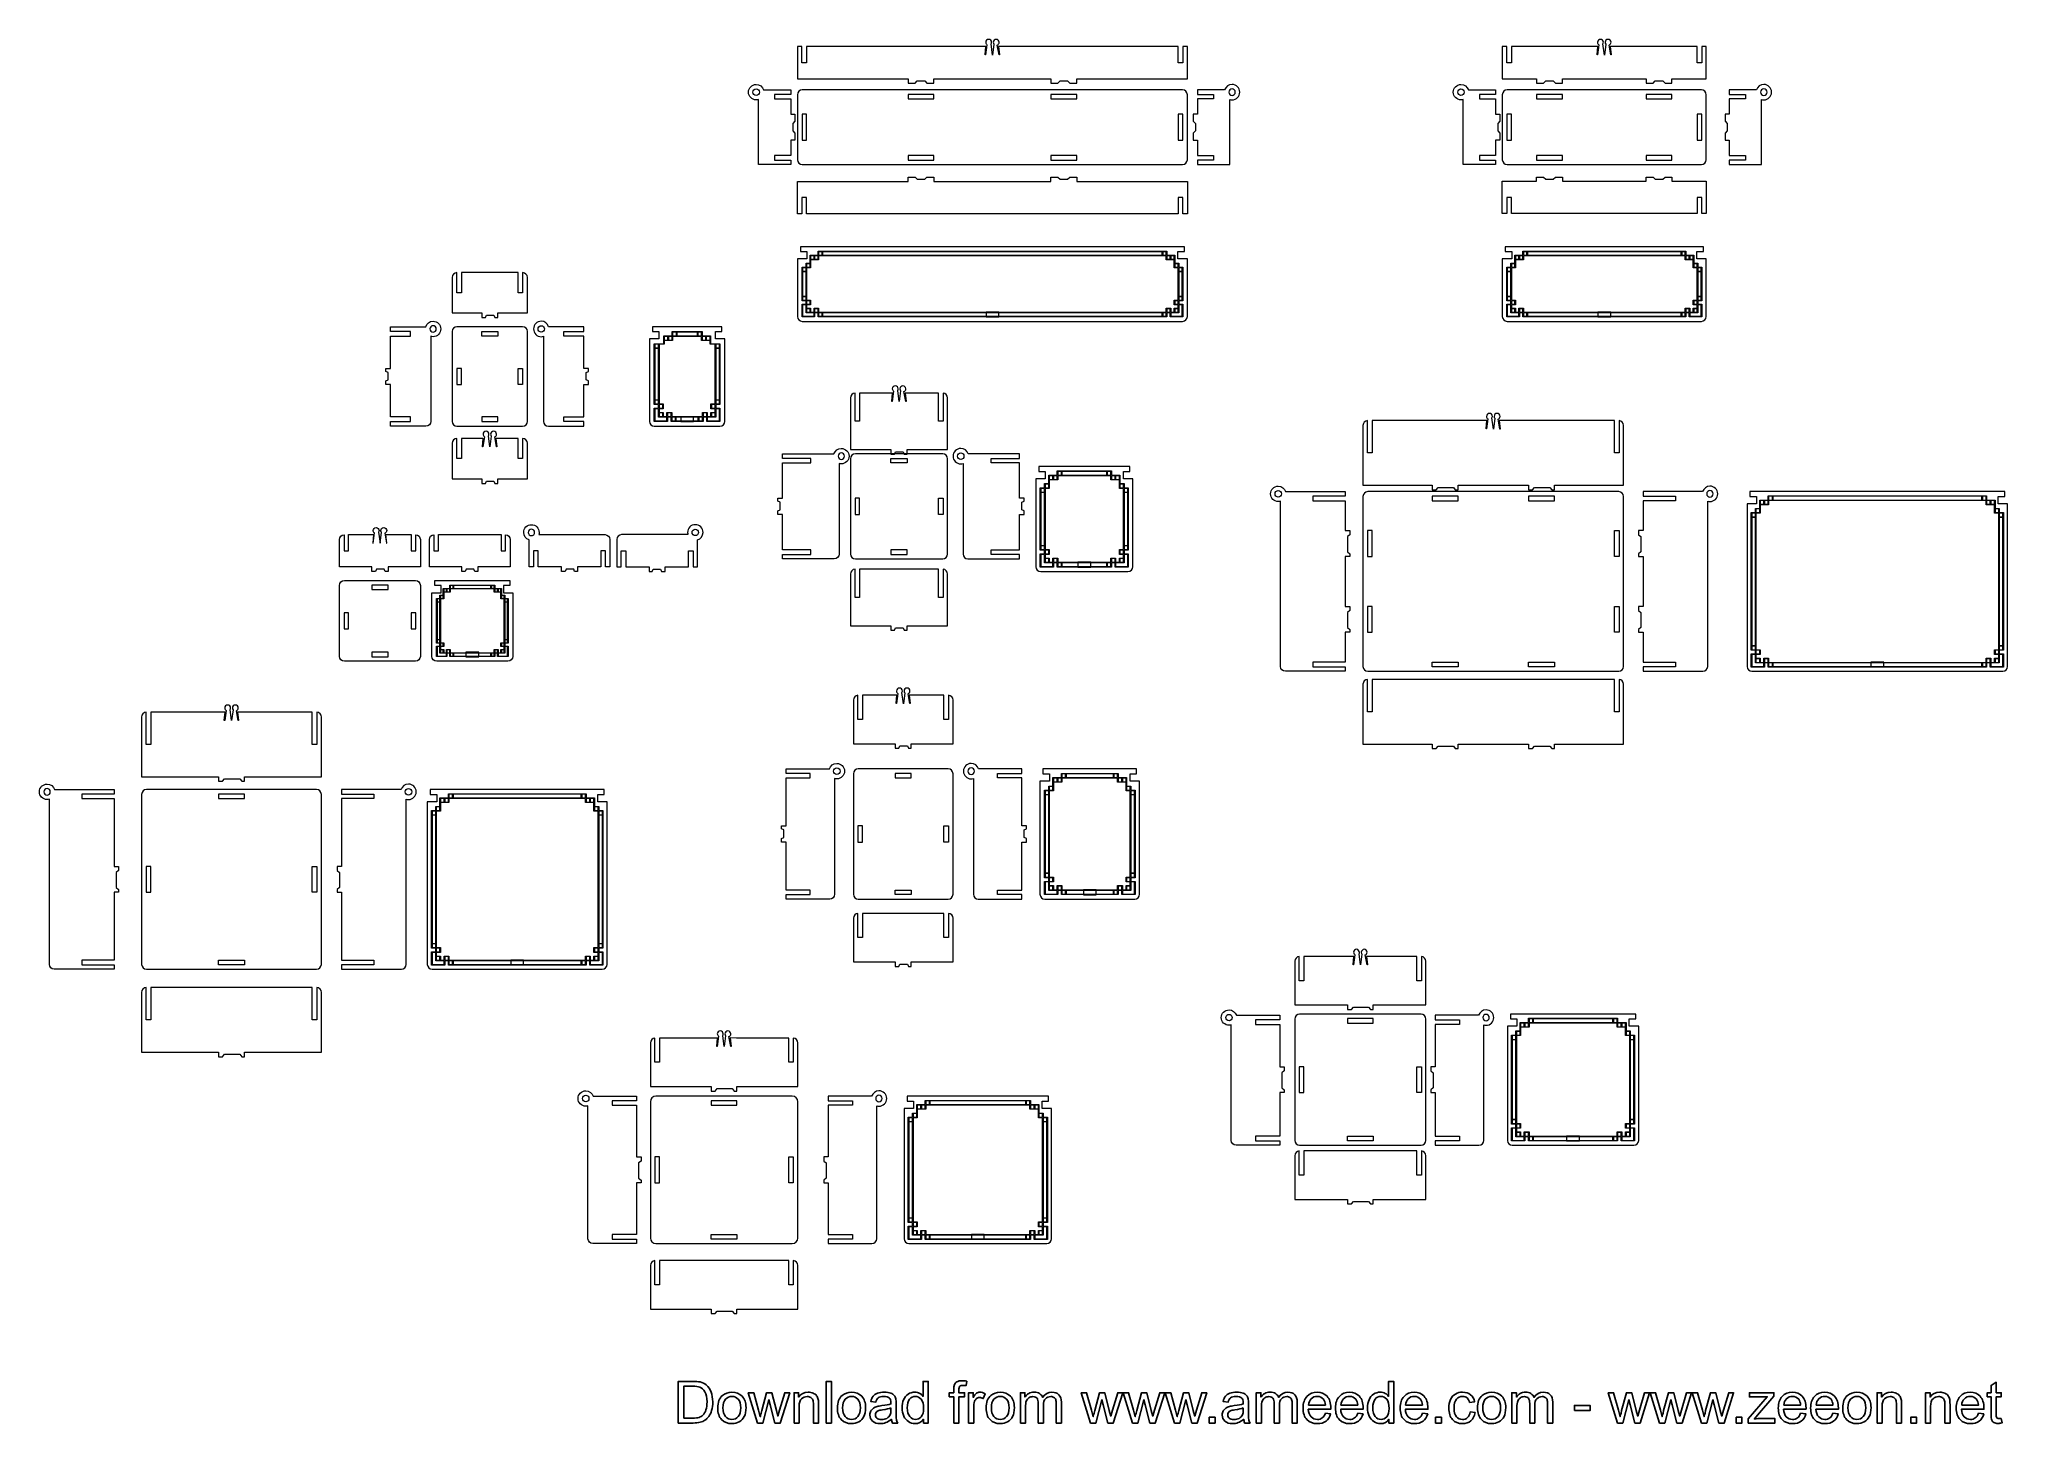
# Model space of a CAD drawing. Header units: millimetres. Extents: x -621 to 597, y -408 to 449.
import ezdxf

# ---------------------------------------------------------------- set-up
doc = ezdxf.new("R2010")
doc.units = ezdxf.units.MM
doc.header["$MEASUREMENT"] = 0
doc.layers.add('Layer 1', color=7, linetype='Continuous')

msp = doc.modelspace()

# ---------------------------------------------------------------- linework, layer by layer
at = {"layer": 'Layer 1', "color": 250, "lineweight": 20}
for points, knots in [([(-151.8986, 444.1953), (-151.8986, 444.1953), (-149.1097, 444.1953), (-149.1097, 444.1953), (-149.1097, 444.1953), (-149.1097, 444.1953), (-149.1097, 434.1954), (-149.1097, 434.1954), (-149.1097, 434.1954), (-149.1097, 434.1954), (-146.2875, 434.1954), (-146.2875, 434.1954), (-146.2875, 434.1954), (-146.2875, 434.1954), (-146.2875, 444.1953), (-146.2875, 444.1953), (-146.2875, 444.1953), (-146.2875, 444.1953), (-41.7056, 444.1953), (-41.7056, 444.1953), (-41.7056, 444.1953), (-41.7056, 444.1953), (-39.5947, 444.1953), (-39.5947, 444.1953), (-39.5947, 444.1953), (-39.5947, 444.1953), (-38.9421, 444.1953), (-38.9421, 444.1953), (-38.9421, 444.1953), (-38.9421, 444.1953), (-38.9421, 444.1946), (-38.9421, 444.1946), (-38.9421, 444.1946), (-38.9421, 444.1946), (-35.3194, 444.1946), (-35.3194, 444.1946), (-35.3194, 444.1946), (-35.3194, 444.1946), (-35.7384, 439.0118), (-35.7384, 439.0118), (-35.7384, 439.0118), (-35.7384, 439.0118), (-35.5186, 439.0142), (-35.5186, 439.0142), (-35.5186, 439.0142), (-35.5186, 439.0142), (-34.668, 445.2896), (-34.668, 445.2896), (-34.668, 445.2896), (-35.1527, 445.6176), (-35.4714, 446.1725), (-35.4714, 446.8018), (-35.4714, 446.8018), (-35.4714, 447.8096), (-34.6545, 448.6264), (-33.6468, 448.6264), (-33.6468, 448.6264), (-32.6391, 448.6264), (-31.8222, 447.8096), (-31.8222, 446.8018), (-31.8222, 446.8018), (-31.8222, 446.4375), (-31.929, 446.0981), (-32.1131, 445.8131), (-32.1131, 445.8131), (-32.1131, 445.8131), (-32.1131, 445.813), (-32.1131, 445.813), (-32.1131, 445.813), (-32.1131, 445.813), (-31.2018, 438.9372), (-31.2018, 438.9372), (-31.2018, 438.9372), (-31.2018, 438.9372), (-30.3569, 445.6394), (-30.3569, 445.6394), (-30.3569, 445.6394), (-30.6181, 445.9551), (-30.775, 446.3602), (-30.775, 446.8018), (-30.775, 446.8018), (-30.775, 447.8096), (-29.9581, 448.6264), (-28.9504, 448.6264), (-28.9504, 448.6264), (-27.9427, 448.6264), (-27.1258, 447.8096), (-27.1258, 446.8018), (-27.1258, 446.8018), (-27.1258, 446.0386), (-27.5945, 445.3852), (-28.2596, 445.1127), (-28.2596, 445.1127), (-28.2596, 445.1127), (-28.2605, 445.1118), (-28.2605, 445.1118), (-28.2605, 445.1118), (-28.2605, 445.1118), (-27.1701, 438.9822), (-27.1701, 438.9822), (-27.1701, 438.9822), (-27.1701, 438.9822), (-26.9467, 438.9918), (-26.9467, 438.9918), (-26.9467, 438.9918), (-26.9467, 438.9918), (-27.5863, 444.1962), (-27.5863, 444.1962), (-27.5863, 444.1962), (-27.5863, 444.1962), (-24.8309, 444.1952), (-24.8309, 444.1952), (-24.8309, 444.1952), (-24.8309, 444.1952), (-24.8309, 444.1953), (-24.8309, 444.1953), (-24.8309, 444.1953), (-24.8309, 444.1953), (-23.6315, 444.1953), (-23.6315, 444.1953), (-23.6315, 444.1953), (-23.6315, 444.1953), (-20.8917, 444.1953), (-20.8917, 444.1953), (-20.8917, 444.1953), (-20.8917, 444.1953), (83.6792, 444.1953), (83.6792, 444.1953), (83.6792, 444.1953), (83.6792, 444.1953), (83.6792, 434.1954), (83.6792, 434.1954), (83.6792, 434.1954), (83.6792, 434.1954), (86.5014, 434.1954), (86.5014, 434.1954), (86.5014, 434.1954), (86.5014, 434.1954), (86.5014, 444.1953), (86.5014, 444.1953), (86.5014, 444.1953), (86.5014, 444.1953), (89.3014, 444.1953), (89.3014, 444.1953), (89.3014, 444.1953), (89.3014, 444.1953), (89.3014, 424.1953), (89.3014, 424.1953), (89.3014, 424.1953), (89.3014, 424.1953), (20.8868, 424.1953), (20.8868, 424.1953), (20.8868, 424.1953), (20.8868, 424.1953), (20.8868, 421.5953), (20.8868, 421.5953), (20.8868, 421.5953), (20.8868, 421.5953), (16.5855, 421.5953), (16.5855, 421.5953), (16.5855, 421.5953), (16.5855, 421.5953), (15.1846, 422.8954), (15.1846, 422.8954), (15.1846, 422.8954), (15.1846, 422.8954), (10.5892, 422.8954), (10.5892, 422.8954), (10.5892, 422.8954), (10.5892, 422.8954), (9.1883, 421.5953), (9.1883, 421.5953), (9.1883, 421.5953), (9.1883, 421.5953), (4.8868, 421.5953), (4.8868, 421.5953), (4.8868, 421.5953), (4.8868, 421.5953), (4.8868, 424.1953), (4.8868, 424.1953), (4.8868, 424.1953), (4.8868, 424.1953), (-67.4841, 424.1953), (-67.4841, 424.1953), (-67.4841, 424.1953), (-67.4841, 424.1953), (-67.4841, 421.5953), (-67.4841, 421.5953), (-67.4841, 421.5953), (-67.4841, 421.5953), (-71.7854, 421.5953), (-71.7854, 421.5953), (-71.7854, 421.5953), (-71.7854, 421.5953), (-73.1863, 422.8954), (-73.1863, 422.8954), (-73.1863, 422.8954), (-73.1863, 422.8954), (-77.7817, 422.8954), (-77.7817, 422.8954), (-77.7817, 422.8954), (-77.7817, 422.8954), (-79.1826, 421.5953), (-79.1826, 421.5953), (-79.1826, 421.5953), (-79.1826, 421.5953), (-83.4841, 421.5953), (-83.4841, 421.5953), (-83.4841, 421.5953), (-83.4841, 421.5953), (-83.4841, 424.1953), (-83.4841, 424.1953), (-83.4841, 424.1953), (-83.4841, 424.1953), (-151.8986, 424.1953), (-151.8986, 424.1953), (-151.8986, 424.1953), (-151.8986, 424.1953), (-151.8986, 444.1953), (-151.8986, 444.1953)], [0, 0, 0, 0, 0.017857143, 0.017857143, 0.017857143, 0.017857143, 0.035714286, 0.035714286, 0.035714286, 0.035714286, 0.053571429, 0.053571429, 0.053571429, 0.053571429, 0.071428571, 0.071428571, 0.071428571, 0.071428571, 0.089285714, 0.089285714, 0.089285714, 0.089285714, 0.107142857, 0.107142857, 0.107142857, 0.107142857, 0.125, 0.125, 0.125, 0.125, 0.142857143, 0.142857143, 0.142857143, 0.142857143, 0.160714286, 0.160714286, 0.160714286, 0.160714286, 0.178571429, 0.178571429, 0.178571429, 0.178571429, 0.196428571, 0.196428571, 0.196428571, 0.196428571, 0.214285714, 0.214285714, 0.214285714, 0.214285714, 0.232142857, 0.232142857, 0.232142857, 0.232142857, 0.25, 0.25, 0.25, 0.25, 0.267857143, 0.267857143, 0.267857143, 0.267857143, 0.285714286, 0.285714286, 0.285714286, 0.285714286, 0.303571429, 0.303571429, 0.303571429, 0.303571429, 0.321428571, 0.321428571, 0.321428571, 0.321428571, 0.339285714, 0.339285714, 0.339285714, 0.339285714, 0.357142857, 0.357142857, 0.357142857, 0.357142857, 0.375, 0.375, 0.375, 0.375, 0.392857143, 0.392857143, 0.392857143, 0.392857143, 0.410714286, 0.410714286, 0.410714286, 0.410714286, 0.428571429, 0.428571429, 0.428571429, 0.428571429, 0.446428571, 0.446428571, 0.446428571, 0.446428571, 0.464285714, 0.464285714, 0.464285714, 0.464285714, 0.482142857, 0.482142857, 0.482142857, 0.482142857, 0.5, 0.5, 0.5, 0.5, 0.517857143, 0.517857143, 0.517857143, 0.517857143, 0.535714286, 0.535714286, 0.535714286, 0.535714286, 0.553571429, 0.553571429, 0.553571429, 0.553571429, 0.571428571, 0.571428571, 0.571428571, 0.571428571, 0.589285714, 0.589285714, 0.589285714, 0.589285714, 0.607142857, 0.607142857, 0.607142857, 0.607142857, 0.625, 0.625, 0.625, 0.625, 0.642857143, 0.642857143, 0.642857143, 0.642857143, 0.660714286, 0.660714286, 0.660714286, 0.660714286, 0.678571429, 0.678571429, 0.678571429, 0.678571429, 0.696428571, 0.696428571, 0.696428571, 0.696428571, 0.714285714, 0.714285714, 0.714285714, 0.714285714, 0.732142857, 0.732142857, 0.732142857, 0.732142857, 0.75, 0.75, 0.75, 0.75, 0.767857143, 0.767857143, 0.767857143, 0.767857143, 0.785714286, 0.785714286, 0.785714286, 0.785714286, 0.803571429, 0.803571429, 0.803571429, 0.803571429, 0.821428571, 0.821428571, 0.821428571, 0.821428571, 0.839285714, 0.839285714, 0.839285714, 0.839285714, 0.857142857, 0.857142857, 0.857142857, 0.857142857, 0.875, 0.875, 0.875, 0.875, 0.892857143, 0.892857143, 0.892857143, 0.892857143, 0.910714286, 0.910714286, 0.910714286, 0.910714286, 0.928571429, 0.928571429, 0.928571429, 0.928571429, 0.946428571, 0.946428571, 0.946428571, 0.946428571, 0.964285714, 0.964285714, 0.964285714, 0.964285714, 1, 1, 1, 1]), ([(330.6543, 444.1953), (330.6543, 444.1953), (336.8279, 444.1953), (336.8279, 444.1953), (336.8279, 444.1953), (336.8279, 444.1953), (338.9388, 444.1953), (338.9388, 444.1953), (338.9388, 444.1953), (338.9388, 444.1953), (339.5914, 444.1953), (339.5914, 444.1953), (339.5914, 444.1953), (339.5914, 444.1953), (339.5914, 444.1946), (339.5914, 444.1946), (339.5914, 444.1946), (339.5914, 444.1946), (343.2141, 444.1946), (343.2141, 444.1946), (343.2141, 444.1946), (343.2141, 444.1946), (342.7951, 439.0118), (342.7951, 439.0118), (342.7951, 439.0118), (342.7951, 439.0118), (343.0149, 439.0142), (343.0149, 439.0142), (343.0149, 439.0142), (343.0149, 439.0142), (343.8655, 445.2896), (343.8655, 445.2896), (343.8655, 445.2896), (343.3808, 445.6176), (343.0621, 446.1725), (343.0621, 446.8018), (343.0621, 446.8018), (343.0621, 447.8096), (343.879, 448.6264), (344.8867, 448.6264), (344.8867, 448.6264), (345.8944, 448.6264), (346.7113, 447.8096), (346.7113, 446.8018), (346.7113, 446.8018), (346.7113, 446.4375), (346.6045, 446.0981), (346.4204, 445.8131), (346.4204, 445.8131), (346.4204, 445.8131), (346.4204, 445.813), (346.4204, 445.813), (346.4204, 445.813), (346.4204, 445.813), (347.3317, 438.9372), (347.3317, 438.9372), (347.3317, 438.9372), (347.3317, 438.9372), (348.1766, 445.6394), (348.1766, 445.6394), (348.1766, 445.6394), (347.9154, 445.9551), (347.7585, 446.3602), (347.7585, 446.8018), (347.7585, 446.8018), (347.7585, 447.8096), (348.5754, 448.6264), (349.5831, 448.6264), (349.5831, 448.6264), (350.5908, 448.6264), (351.4077, 447.8096), (351.4077, 446.8018), (351.4077, 446.8018), (351.4077, 446.0386), (350.939, 445.3852), (350.2739, 445.1127), (350.2739, 445.1127), (350.2739, 445.1127), (350.273, 445.1118), (350.273, 445.1118), (350.273, 445.1118), (350.273, 445.1118), (351.3634, 438.9822), (351.3634, 438.9822), (351.3634, 438.9822), (351.3634, 438.9822), (351.5868, 438.9918), (351.5868, 438.9918), (351.5868, 438.9918), (351.5868, 438.9918), (350.9472, 444.1962), (350.9472, 444.1962), (350.9472, 444.1962), (350.9472, 444.1962), (353.7026, 444.1952), (353.7026, 444.1952), (353.7026, 444.1952), (353.7026, 444.1952), (353.7026, 444.1953), (353.7026, 444.1953), (353.7026, 444.1953), (353.7026, 444.1953), (354.902, 444.1953), (354.902, 444.1953), (354.902, 444.1953), (354.902, 444.1953), (357.6418, 444.1953), (357.6418, 444.1953), (357.6418, 444.1953), (357.6418, 444.1953), (363.8155, 444.1953), (363.8155, 444.1953), (363.8155, 444.1953), (363.8155, 444.1953), (404.7127, 444.1953), (404.7127, 444.1953), (404.7127, 444.1953), (404.7127, 444.1953), (404.7127, 434.1954), (404.7127, 434.1954), (404.7127, 434.1954), (404.7127, 434.1954), (407.5349, 434.1954), (407.5349, 434.1954), (407.5349, 434.1954), (407.5349, 434.1954), (407.5349, 444.1953), (407.5349, 444.1953), (407.5349, 444.1953), (407.5349, 444.1953), (410.3349, 444.1953), (410.3349, 444.1953), (410.3349, 444.1953), (410.3349, 444.1953), (410.3349, 424.1953), (410.3349, 424.1953), (410.3349, 424.1953), (410.3349, 424.1953), (389.1016, 424.1953), (389.1016, 424.1953), (389.1016, 424.1953), (389.1016, 424.1953), (389.1016, 421.5953), (389.1016, 421.5953), (389.1016, 421.5953), (389.1016, 421.5953), (384.8003, 421.5953), (384.8003, 421.5953), (384.8003, 421.5953), (384.8003, 421.5953), (383.3994, 422.8954), (383.3994, 422.8954), (383.3994, 422.8954), (383.3994, 422.8954), (378.804, 422.8954), (378.804, 422.8954), (378.804, 422.8954), (378.804, 422.8954), (377.4031, 421.5953), (377.4031, 421.5953), (377.4031, 421.5953), (377.4031, 421.5953), (373.1016, 421.5953), (373.1016, 421.5953), (373.1016, 421.5953), (373.1016, 421.5953), (373.1016, 424.1953), (373.1016, 424.1953), (373.1016, 424.1953), (373.1016, 424.1953), (321.3682, 424.1953), (321.3682, 424.1953), (321.3682, 424.1953), (321.3682, 424.1953), (321.3682, 421.5953), (321.3682, 421.5953), (321.3682, 421.5953), (321.3682, 421.5953), (317.0669, 421.5953), (317.0669, 421.5953), (317.0669, 421.5953), (317.0669, 421.5953), (315.666, 422.8954), (315.666, 422.8954), (315.666, 422.8954), (315.666, 422.8954), (311.0706, 422.8954), (311.0706, 422.8954), (311.0706, 422.8954), (311.0706, 422.8954), (309.6697, 421.5953), (309.6697, 421.5953), (309.6697, 421.5953), (309.6697, 421.5953), (305.3682, 421.5953), (305.3682, 421.5953), (305.3682, 421.5953), (305.3682, 421.5953), (305.3682, 424.1953), (305.3682, 424.1953), (305.3682, 424.1953), (305.3682, 424.1953), (284.1349, 424.1953), (284.1349, 424.1953), (284.1349, 424.1953), (284.1349, 424.1953), (284.1349, 444.1953), (284.1349, 444.1953), (284.1349, 444.1953), (284.1349, 444.1953), (286.9238, 444.1953), (286.9238, 444.1953), (286.9238, 444.1953), (286.9238, 444.1953), (286.9238, 434.1954), (286.9238, 434.1954), (286.9238, 434.1954), (286.9238, 434.1954), (289.746, 434.1954), (289.746, 434.1954), (289.746, 434.1954), (289.746, 434.1954), (289.746, 444.1953), (289.746, 444.1953), (289.746, 444.1953), (289.746, 444.1953), (330.6543, 444.1953), (330.6543, 444.1953)], [0, 0, 0, 0, 0.017241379, 0.017241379, 0.017241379, 0.017241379, 0.034482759, 0.034482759, 0.034482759, 0.034482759, 0.051724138, 0.051724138, 0.051724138, 0.051724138, 0.068965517, 0.068965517, 0.068965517, 0.068965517, 0.086206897, 0.086206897, 0.086206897, 0.086206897, 0.103448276, 0.103448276, 0.103448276, 0.103448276, 0.120689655, 0.120689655, 0.120689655, 0.120689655, 0.137931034, 0.137931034, 0.137931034, 0.137931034, 0.155172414, 0.155172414, 0.155172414, 0.155172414, 0.172413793, 0.172413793, 0.172413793, 0.172413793, 0.189655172, 0.189655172, 0.189655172, 0.189655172, 0.206896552, 0.206896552, 0.206896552, 0.206896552, 0.224137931, 0.224137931, 0.224137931, 0.224137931, 0.24137931, 0.24137931, 0.24137931, 0.24137931, 0.25862069, 0.25862069, 0.25862069, 0.25862069, 0.275862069, 0.275862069, 0.275862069, 0.275862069, 0.293103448, 0.293103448, 0.293103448, 0.293103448, 0.310344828, 0.310344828, 0.310344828, 0.310344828, 0.327586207, 0.327586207, 0.327586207, 0.327586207, 0.344827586, 0.344827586, 0.344827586, 0.344827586, 0.362068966, 0.362068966, 0.362068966, 0.362068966, 0.379310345, 0.379310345, 0.379310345, 0.379310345, 0.396551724, 0.396551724, 0.396551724, 0.396551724, 0.413793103, 0.413793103, 0.413793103, 0.413793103, 0.431034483, 0.431034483, 0.431034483, 0.431034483, 0.448275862, 0.448275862, 0.448275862, 0.448275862, 0.465517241, 0.465517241, 0.465517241, 0.465517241, 0.482758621, 0.482758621, 0.482758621, 0.482758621, 0.5, 0.5, 0.5, 0.5, 0.517241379, 0.517241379, 0.517241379, 0.517241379, 0.534482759, 0.534482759, 0.534482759, 0.534482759, 0.551724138, 0.551724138, 0.551724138, 0.551724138, 0.568965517, 0.568965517, 0.568965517, 0.568965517, 0.586206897, 0.586206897, 0.586206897, 0.586206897, 0.603448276, 0.603448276, 0.603448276, 0.603448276, 0.620689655, 0.620689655, 0.620689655, 0.620689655, 0.637931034, 0.637931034, 0.637931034, 0.637931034, 0.655172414, 0.655172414, 0.655172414, 0.655172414, 0.672413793, 0.672413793, 0.672413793, 0.672413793, 0.689655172, 0.689655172, 0.689655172, 0.689655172, 0.706896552, 0.706896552, 0.706896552, 0.706896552, 0.724137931, 0.724137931, 0.724137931, 0.724137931, 0.74137931, 0.74137931, 0.74137931, 0.74137931, 0.75862069, 0.75862069, 0.75862069, 0.75862069, 0.775862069, 0.775862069, 0.775862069, 0.775862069, 0.793103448, 0.793103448, 0.793103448, 0.793103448, 0.810344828, 0.810344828, 0.810344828, 0.810344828, 0.827586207, 0.827586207, 0.827586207, 0.827586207, 0.844827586, 0.844827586, 0.844827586, 0.844827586, 0.862068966, 0.862068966, 0.862068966, 0.862068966, 0.879310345, 0.879310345, 0.879310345, 0.879310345, 0.896551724, 0.896551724, 0.896551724, 0.896551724, 0.913793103, 0.913793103, 0.913793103, 0.913793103, 0.931034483, 0.931034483, 0.931034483, 0.931034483, 0.948275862, 0.948275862, 0.948275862, 0.948275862, 0.965517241, 0.965517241, 0.965517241, 0.965517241, 1, 1, 1, 1]), ([(-176.0472, 411.3897), (-176.0472, 411.3897), (-176.0472, 402.8645), (-176.0472, 402.8645), (-176.0472, 402.8645), (-176.0472, 402.8645), (-176.0472, 371.1537), (-176.0472, 371.1537), (-176.0472, 371.1537), (-176.0472, 371.1537), (-156.0472, 371.1537), (-156.0472, 371.1537), (-156.0472, 371.1537), (-156.0472, 371.1537), (-156.0472, 373.9425), (-156.0472, 373.9425), (-156.0472, 373.9425), (-156.0472, 373.9425), (-166.0472, 373.9425), (-166.0472, 373.9425), (-166.0472, 373.9425), (-166.0472, 373.9425), (-166.0472, 376.7648), (-166.0472, 376.7648), (-166.0472, 376.7648), (-166.0472, 376.7648), (-156.0472, 376.7648), (-156.0472, 376.7648), (-156.0472, 376.7648), (-156.0472, 376.7648), (-156.0472, 386.2537), (-156.0472, 386.2537), (-156.0472, 386.2537), (-156.0472, 386.2537), (-153.4472, 386.2537), (-153.4472, 386.2537), (-153.4472, 386.2537), (-153.4472, 386.2537), (-153.4472, 390.5551), (-153.4472, 390.5551), (-153.4472, 390.5551), (-153.4472, 390.5551), (-154.7472, 391.9559), (-154.7472, 391.9559), (-154.7472, 391.9559), (-154.7472, 391.9559), (-154.7472, 396.5514), (-154.7472, 396.5514), (-154.7472, 396.5514), (-154.7472, 396.5514), (-153.4472, 397.9522), (-153.4472, 397.9522), (-153.4472, 397.9522), (-153.4472, 397.9522), (-153.4472, 402.2537), (-153.4472, 402.2537), (-153.4472, 402.2537), (-153.4472, 402.2537), (-156.0472, 402.2537), (-156.0472, 402.2537), (-156.0472, 402.2537), (-156.0472, 402.2537), (-156.0472, 411.7425), (-156.0472, 411.7425), (-156.0472, 411.7425), (-156.0472, 411.7425), (-166.0472, 411.7425), (-166.0472, 411.7425), (-166.0472, 411.7425), (-166.0472, 411.7425), (-166.0472, 414.5648), (-166.0472, 414.5648), (-166.0472, 414.5648), (-166.0472, 414.5648), (-156.0472, 414.5648), (-156.0472, 414.5648), (-156.0472, 414.5648), (-156.0472, 414.5648), (-156.0472, 417.3536), (-156.0472, 417.3536), (-156.0472, 417.3536), (-156.0472, 417.3536), (-162.5739, 417.3536), (-162.5739, 417.3536), (-162.5739, 417.3536), (-162.5739, 417.3536), (-172.8831, 417.3536), (-172.8831, 417.3536), (-172.8831, 417.3536), (-173.4814, 419.3064), (-175.2983, 420.7266), (-177.4472, 420.7266), (-177.4472, 420.7266), (-180.0832, 420.7264), (-182.2201, 418.5896), (-182.2201, 415.9536), (-182.2201, 415.9536), (-182.2201, 413.3176), (-180.0832, 411.1807), (-177.4472, 411.1807), (-177.4472, 411.1807), (-176.96, 411.1806), (-176.49, 411.254), (-176.0472, 411.3897)], [0, 0, 0, 0, 0.037037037, 0.037037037, 0.037037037, 0.037037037, 0.074074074, 0.074074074, 0.074074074, 0.074074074, 0.111111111, 0.111111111, 0.111111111, 0.111111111, 0.148148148, 0.148148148, 0.148148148, 0.148148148, 0.185185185, 0.185185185, 0.185185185, 0.185185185, 0.222222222, 0.222222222, 0.222222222, 0.222222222, 0.259259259, 0.259259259, 0.259259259, 0.259259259, 0.296296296, 0.296296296, 0.296296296, 0.296296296, 0.333333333, 0.333333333, 0.333333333, 0.333333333, 0.37037037, 0.37037037, 0.37037037, 0.37037037, 0.407407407, 0.407407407, 0.407407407, 0.407407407, 0.444444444, 0.444444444, 0.444444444, 0.444444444, 0.481481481, 0.481481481, 0.481481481, 0.481481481, 0.518518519, 0.518518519, 0.518518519, 0.518518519, 0.555555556, 0.555555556, 0.555555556, 0.555555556, 0.592592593, 0.592592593, 0.592592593, 0.592592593, 0.62962963, 0.62962963, 0.62962963, 0.62962963, 0.666666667, 0.666666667, 0.666666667, 0.666666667, 0.703703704, 0.703703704, 0.703703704, 0.703703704, 0.740740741, 0.740740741, 0.740740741, 0.740740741, 0.777777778, 0.777777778, 0.777777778, 0.777777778, 0.814814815, 0.814814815, 0.814814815, 0.814814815, 0.851851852, 0.851851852, 0.851851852, 0.851851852, 0.888888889, 0.888888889, 0.888888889, 0.888888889, 0.925925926, 0.925925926, 0.925925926, 0.925925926, 1, 1, 1, 1]), ([(-177.4472, 413.9535), (-177.9776, 413.9535), (-178.4864, 414.1644), (-178.8614, 414.5395), (-178.8614, 414.5395), (-179.2365, 414.9144), (-179.4472, 415.4232), (-179.4472, 415.9536), (-179.4472, 415.9536), (-179.4472, 416.4838), (-179.2365, 416.9928), (-178.8614, 417.3679), (-178.8614, 417.3679), (-178.4864, 417.7428), (-177.9776, 417.9537), (-177.4472, 417.9537), (-177.4472, 417.9537), (-176.9168, 417.9534), (-176.4081, 417.7429), (-176.033, 417.3679), (-176.033, 417.3679), (-175.6579, 416.9926), (-175.4472, 416.484), (-175.4472, 415.9536), (-175.4472, 415.9536), (-175.4472, 415.4232), (-175.6579, 414.9144), (-176.033, 414.5395), (-176.033, 414.5395), (-176.4081, 414.1644), (-176.9168, 413.9536), (-177.4472, 413.9536)], [0, 0, 0, 0, 0.111111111, 0.111111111, 0.111111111, 0.111111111, 0.222222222, 0.222222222, 0.222222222, 0.222222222, 0.333333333, 0.333333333, 0.333333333, 0.333333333, 0.444444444, 0.444444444, 0.444444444, 0.444444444, 0.555555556, 0.555555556, 0.555555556, 0.555555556, 0.666666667, 0.666666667, 0.666666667, 0.666666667, 0.777777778, 0.777777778, 0.777777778, 0.777777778, 1, 1, 1, 1]), ([(-148.8985, 417.3536), (-148.8985, 417.3536), (86.3013, 417.3536), (86.3013, 417.3536), (86.3013, 417.3536), (87.9515, 417.3536), (89.3014, 416.0037), (89.3014, 414.3538), (89.3014, 414.3538), (89.3014, 414.3538), (89.3014, 374.1536), (89.3014, 374.1536), (89.3014, 374.1536), (89.3014, 372.5037), (87.9515, 371.1537), (86.3013, 371.1537), (86.3013, 371.1537), (86.3013, 371.1537), (-148.8985, 371.1537), (-148.8985, 371.1537), (-148.8985, 371.1537), (-150.5487, 371.1537), (-151.8986, 372.5037), (-151.8986, 374.1536), (-151.8986, 374.1536), (-151.8986, 374.1536), (-151.8986, 414.3538), (-151.8986, 414.3538), (-151.8986, 414.3538), (-151.8986, 416.0037), (-150.5487, 417.3536), (-148.8985, 417.3536)], [0, 0, 0, 0, 0.111111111, 0.111111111, 0.111111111, 0.111111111, 0.222222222, 0.222222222, 0.222222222, 0.222222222, 0.333333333, 0.333333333, 0.333333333, 0.333333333, 0.444444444, 0.444444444, 0.444444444, 0.444444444, 0.555555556, 0.555555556, 0.555555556, 0.555555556, 0.666666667, 0.666666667, 0.666666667, 0.666666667, 0.777777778, 0.777777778, 0.777777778, 0.777777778, 1, 1, 1, 1]), ([(-83.4841, 414.5538), (-83.4841, 414.5538), (-67.4841, 414.5538), (-67.4841, 414.5538), (-67.4841, 414.5538), (-67.4841, 414.5538), (-67.4841, 411.7538), (-67.4841, 411.7538), (-67.4841, 411.7538), (-67.4841, 411.7538), (-83.4841, 411.7538), (-83.4841, 411.7538), (-83.4841, 411.7538), (-83.4841, 411.7538), (-83.4841, 414.5538), (-83.4841, 414.5538)], [0, 0, 0, 0, 0.2, 0.2, 0.2, 0.2, 0.4, 0.4, 0.4, 0.4, 0.6, 0.6, 0.6, 0.6, 1, 1, 1, 1]), ([(4.8868, 414.5538), (4.8868, 414.5538), (20.8868, 414.5538), (20.8868, 414.5538), (20.8868, 414.5538), (20.8868, 414.5538), (20.8868, 411.7538), (20.8868, 411.7538), (20.8868, 411.7538), (20.8868, 411.7538), (4.8868, 411.7538), (4.8868, 411.7538), (4.8868, 411.7538), (4.8868, 411.7538), (4.8868, 414.5538), (4.8868, 414.5538)], [0, 0, 0, 0, 0.2, 0.2, 0.2, 0.2, 0.4, 0.4, 0.4, 0.4, 0.6, 0.6, 0.6, 0.6, 1, 1, 1, 1]), ([(115.5465, 411.3897), (115.5465, 411.3897), (115.5465, 402.8645), (115.5465, 402.8645), (115.5465, 402.8645), (115.5465, 402.8645), (115.5465, 371.1537), (115.5465, 371.1537), (115.5465, 371.1537), (115.5465, 371.1537), (95.5465, 371.1537), (95.5465, 371.1537), (95.5465, 371.1537), (95.5465, 371.1537), (95.5465, 373.9425), (95.5465, 373.9425), (95.5465, 373.9425), (95.5465, 373.9425), (105.5465, 373.9425), (105.5465, 373.9425), (105.5465, 373.9425), (105.5465, 373.9425), (105.5465, 376.7648), (105.5465, 376.7648), (105.5465, 376.7648), (105.5465, 376.7648), (95.5465, 376.7648), (95.5465, 376.7648), (95.5465, 376.7648), (95.5465, 376.7648), (95.5465, 386.2537), (95.5465, 386.2537), (95.5465, 386.2537), (95.5465, 386.2537), (92.9465, 386.2537), (92.9465, 386.2537), (92.9465, 386.2537), (92.9465, 386.2537), (92.9465, 390.5551), (92.9465, 390.5551), (92.9465, 390.5551), (92.9465, 390.5551), (94.2465, 391.9559), (94.2465, 391.9559), (94.2465, 391.9559), (94.2465, 391.9559), (94.2465, 396.5514), (94.2465, 396.5514), (94.2465, 396.5514), (94.2465, 396.5514), (92.9465, 397.9522), (92.9465, 397.9522), (92.9465, 397.9522), (92.9465, 397.9522), (92.9465, 402.2537), (92.9465, 402.2537), (92.9465, 402.2537), (92.9465, 402.2537), (95.5465, 402.2537), (95.5465, 402.2537), (95.5465, 402.2537), (95.5465, 402.2537), (95.5465, 411.7425), (95.5465, 411.7425), (95.5465, 411.7425), (95.5465, 411.7425), (105.5465, 411.7425), (105.5465, 411.7425), (105.5465, 411.7425), (105.5465, 411.7425), (105.5465, 414.5648), (105.5465, 414.5648), (105.5465, 414.5648), (105.5465, 414.5648), (95.5465, 414.5648), (95.5465, 414.5648), (95.5465, 414.5648), (95.5465, 414.5648), (95.5465, 417.3536), (95.5465, 417.3536), (95.5465, 417.3536), (95.5465, 417.3536), (102.0732, 417.3536), (102.0732, 417.3536), (102.0732, 417.3536), (102.0732, 417.3536), (112.3824, 417.3536), (112.3824, 417.3536), (112.3824, 417.3536), (112.9807, 419.3064), (114.7976, 420.7266), (116.9465, 420.7266), (116.9465, 420.7266), (119.5825, 420.7264), (121.7194, 418.5896), (121.7194, 415.9536), (121.7194, 415.9536), (121.7194, 413.3176), (119.5825, 411.1807), (116.9465, 411.1807), (116.9465, 411.1807), (116.4593, 411.1806), (115.9893, 411.254), (115.5465, 411.3897)], [0, 0, 0, 0, 0.037037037, 0.037037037, 0.037037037, 0.037037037, 0.074074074, 0.074074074, 0.074074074, 0.074074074, 0.111111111, 0.111111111, 0.111111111, 0.111111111, 0.148148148, 0.148148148, 0.148148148, 0.148148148, 0.185185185, 0.185185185, 0.185185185, 0.185185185, 0.222222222, 0.222222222, 0.222222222, 0.222222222, 0.259259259, 0.259259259, 0.259259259, 0.259259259, 0.296296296, 0.296296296, 0.296296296, 0.296296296, 0.333333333, 0.333333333, 0.333333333, 0.333333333, 0.37037037, 0.37037037, 0.37037037, 0.37037037, 0.407407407, 0.407407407, 0.407407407, 0.407407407, 0.444444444, 0.444444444, 0.444444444, 0.444444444, 0.481481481, 0.481481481, 0.481481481, 0.481481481, 0.518518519, 0.518518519, 0.518518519, 0.518518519, 0.555555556, 0.555555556, 0.555555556, 0.555555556, 0.592592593, 0.592592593, 0.592592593, 0.592592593, 0.62962963, 0.62962963, 0.62962963, 0.62962963, 0.666666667, 0.666666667, 0.666666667, 0.666666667, 0.703703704, 0.703703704, 0.703703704, 0.703703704, 0.740740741, 0.740740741, 0.740740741, 0.740740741, 0.777777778, 0.777777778, 0.777777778, 0.777777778, 0.814814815, 0.814814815, 0.814814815, 0.814814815, 0.851851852, 0.851851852, 0.851851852, 0.851851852, 0.888888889, 0.888888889, 0.888888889, 0.888888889, 0.925925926, 0.925925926, 0.925925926, 0.925925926, 1, 1, 1, 1]), ([(116.9465, 413.9535), (117.4769, 413.9535), (117.9857, 414.1644), (118.3607, 414.5395), (118.3607, 414.5395), (118.7358, 414.9144), (118.9465, 415.4232), (118.9465, 415.9536), (118.9465, 415.9536), (118.9465, 416.4838), (118.7358, 416.9928), (118.3607, 417.3679), (118.3607, 417.3679), (117.9857, 417.7428), (117.4769, 417.9537), (116.9465, 417.9537), (116.9465, 417.9537), (116.4161, 417.9534), (115.9074, 417.7429), (115.5323, 417.3679), (115.5323, 417.3679), (115.1572, 416.9926), (114.9465, 416.484), (114.9465, 415.9536), (114.9465, 415.9536), (114.9465, 415.4232), (115.1572, 414.9144), (115.5323, 414.5395), (115.5323, 414.5395), (115.9074, 414.1644), (116.4161, 413.9536), (116.9465, 413.9536)], [0, 0, 0, 0, 0.111111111, 0.111111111, 0.111111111, 0.111111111, 0.222222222, 0.222222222, 0.222222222, 0.222222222, 0.333333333, 0.333333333, 0.333333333, 0.333333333, 0.444444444, 0.444444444, 0.444444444, 0.444444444, 0.555555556, 0.555555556, 0.555555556, 0.555555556, 0.666666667, 0.666666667, 0.666666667, 0.666666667, 0.777777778, 0.777777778, 0.777777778, 0.777777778, 1, 1, 1, 1]), ([(259.9863, 411.3897), (259.9863, 411.3897), (259.9863, 402.8645), (259.9863, 402.8645), (259.9863, 402.8645), (259.9863, 402.8645), (259.9863, 371.1537), (259.9863, 371.1537), (259.9863, 371.1537), (259.9863, 371.1537), (279.9863, 371.1537), (279.9863, 371.1537), (279.9863, 371.1537), (279.9863, 371.1537), (279.9863, 373.9425), (279.9863, 373.9425), (279.9863, 373.9425), (279.9863, 373.9425), (269.9863, 373.9425), (269.9863, 373.9425), (269.9863, 373.9425), (269.9863, 373.9425), (269.9863, 376.7648), (269.9863, 376.7648), (269.9863, 376.7648), (269.9863, 376.7648), (279.9863, 376.7648), (279.9863, 376.7648), (279.9863, 376.7648), (279.9863, 376.7648), (279.9863, 386.2537), (279.9863, 386.2537), (279.9863, 386.2537), (279.9863, 386.2537), (282.5863, 386.2537), (282.5863, 386.2537), (282.5863, 386.2537), (282.5863, 386.2537), (282.5863, 390.5551), (282.5863, 390.5551), (282.5863, 390.5551), (282.5863, 390.5551), (281.2863, 391.9559), (281.2863, 391.9559), (281.2863, 391.9559), (281.2863, 391.9559), (281.2863, 396.5514), (281.2863, 396.5514), (281.2863, 396.5514), (281.2863, 396.5514), (282.5863, 397.9522), (282.5863, 397.9522), (282.5863, 397.9522), (282.5863, 397.9522), (282.5863, 402.2537), (282.5863, 402.2537), (282.5863, 402.2537), (282.5863, 402.2537), (279.9863, 402.2537), (279.9863, 402.2537), (279.9863, 402.2537), (279.9863, 402.2537), (279.9863, 411.7425), (279.9863, 411.7425), (279.9863, 411.7425), (279.9863, 411.7425), (269.9863, 411.7425), (269.9863, 411.7425), (269.9863, 411.7425), (269.9863, 411.7425), (269.9863, 414.5648), (269.9863, 414.5648), (269.9863, 414.5648), (269.9863, 414.5648), (279.9863, 414.5648), (279.9863, 414.5648), (279.9863, 414.5648), (279.9863, 414.5648), (279.9863, 417.3536), (279.9863, 417.3536), (279.9863, 417.3536), (279.9863, 417.3536), (273.4596, 417.3536), (273.4596, 417.3536), (273.4596, 417.3536), (273.4596, 417.3536), (263.1504, 417.3536), (263.1504, 417.3536), (263.1504, 417.3536), (262.5521, 419.3064), (260.7352, 420.7266), (258.5863, 420.7266), (258.5863, 420.7266), (255.9503, 420.7264), (253.8134, 418.5896), (253.8134, 415.9536), (253.8134, 415.9536), (253.8134, 413.3176), (255.9503, 411.1807), (258.5863, 411.1807), (258.5863, 411.1807), (259.0735, 411.1806), (259.5435, 411.254), (259.9863, 411.3897)], [0, 0, 0, 0, 0.037037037, 0.037037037, 0.037037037, 0.037037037, 0.074074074, 0.074074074, 0.074074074, 0.074074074, 0.111111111, 0.111111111, 0.111111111, 0.111111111, 0.148148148, 0.148148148, 0.148148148, 0.148148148, 0.185185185, 0.185185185, 0.185185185, 0.185185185, 0.222222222, 0.222222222, 0.222222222, 0.222222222, 0.259259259, 0.259259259, 0.259259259, 0.259259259, 0.296296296, 0.296296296, 0.296296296, 0.296296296, 0.333333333, 0.333333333, 0.333333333, 0.333333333, 0.37037037, 0.37037037, 0.37037037, 0.37037037, 0.407407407, 0.407407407, 0.407407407, 0.407407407, 0.444444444, 0.444444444, 0.444444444, 0.444444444, 0.481481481, 0.481481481, 0.481481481, 0.481481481, 0.518518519, 0.518518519, 0.518518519, 0.518518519, 0.555555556, 0.555555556, 0.555555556, 0.555555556, 0.592592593, 0.592592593, 0.592592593, 0.592592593, 0.62962963, 0.62962963, 0.62962963, 0.62962963, 0.666666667, 0.666666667, 0.666666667, 0.666666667, 0.703703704, 0.703703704, 0.703703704, 0.703703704, 0.740740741, 0.740740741, 0.740740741, 0.740740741, 0.777777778, 0.777777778, 0.777777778, 0.777777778, 0.814814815, 0.814814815, 0.814814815, 0.814814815, 0.851851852, 0.851851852, 0.851851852, 0.851851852, 0.888888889, 0.888888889, 0.888888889, 0.888888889, 0.925925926, 0.925925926, 0.925925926, 0.925925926, 1, 1, 1, 1]), ([(258.5863, 413.9535), (258.0559, 413.9535), (257.5471, 414.1644), (257.1721, 414.5395), (257.1721, 414.5395), (256.797, 414.9144), (256.5863, 415.4232), (256.5863, 415.9536), (256.5863, 415.9536), (256.5863, 416.4838), (256.797, 416.9928), (257.1721, 417.3679), (257.1721, 417.3679), (257.5471, 417.7428), (258.0559, 417.9537), (258.5863, 417.9537), (258.5863, 417.9537), (259.1167, 417.9534), (259.6254, 417.7429), (260.0005, 417.3679), (260.0005, 417.3679), (260.3756, 416.9926), (260.5863, 416.484), (260.5863, 415.9536), (260.5863, 415.9536), (260.5863, 415.4232), (260.3756, 414.9144), (260.0005, 414.5395), (260.0005, 414.5395), (259.6254, 414.1644), (259.1167, 413.9536), (258.5863, 413.9536)], [0, 0, 0, 0, 0.111111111, 0.111111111, 0.111111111, 0.111111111, 0.222222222, 0.222222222, 0.222222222, 0.222222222, 0.333333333, 0.333333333, 0.333333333, 0.333333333, 0.444444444, 0.444444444, 0.444444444, 0.444444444, 0.555555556, 0.555555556, 0.555555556, 0.555555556, 0.666666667, 0.666666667, 0.666666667, 0.666666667, 0.777777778, 0.777777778, 0.777777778, 0.777777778, 1, 1, 1, 1]), ([(287.1349, 417.3536), (287.1349, 417.3536), (407.3349, 417.3536), (407.3349, 417.3536), (407.3349, 417.3536), (408.9849, 417.3536), (410.3349, 416.0037), (410.3349, 414.3538), (410.3349, 414.3538), (410.3349, 414.3538), (410.3349, 374.1536), (410.3349, 374.1536), (410.3349, 374.1536), (410.3349, 372.5037), (408.9849, 371.1537), (407.3349, 371.1537), (407.3349, 371.1537), (407.3349, 371.1537), (287.1349, 371.1537), (287.1349, 371.1537), (287.1349, 371.1537), (285.4849, 371.1537), (284.1349, 372.5037), (284.1349, 374.1536), (284.1349, 374.1536), (284.1349, 374.1536), (284.1349, 414.3538), (284.1349, 414.3538), (284.1349, 414.3538), (284.1349, 416.0037), (285.4849, 417.3536), (287.1349, 417.3536)], [0, 0, 0, 0, 0.111111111, 0.111111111, 0.111111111, 0.111111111, 0.222222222, 0.222222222, 0.222222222, 0.222222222, 0.333333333, 0.333333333, 0.333333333, 0.333333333, 0.444444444, 0.444444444, 0.444444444, 0.444444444, 0.555555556, 0.555555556, 0.555555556, 0.555555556, 0.666666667, 0.666666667, 0.666666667, 0.666666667, 0.777777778, 0.777777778, 0.777777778, 0.777777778, 1, 1, 1, 1]), ([(305.3682, 414.5538), (305.3682, 414.5538), (321.3682, 414.5538), (321.3682, 414.5538), (321.3682, 414.5538), (321.3682, 414.5538), (321.3682, 411.7538), (321.3682, 411.7538), (321.3682, 411.7538), (321.3682, 411.7538), (305.3682, 411.7538), (305.3682, 411.7538), (305.3682, 411.7538), (305.3682, 411.7538), (305.3682, 414.5538), (305.3682, 414.5538)], [0, 0, 0, 0, 0.2, 0.2, 0.2, 0.2, 0.4, 0.4, 0.4, 0.4, 0.6, 0.6, 0.6, 0.6, 1, 1, 1, 1]), ([(373.1016, 414.5538), (373.1016, 414.5538), (389.1016, 414.5538), (389.1016, 414.5538), (389.1016, 414.5538), (389.1016, 414.5538), (389.1016, 411.7538), (389.1016, 411.7538), (389.1016, 411.7538), (389.1016, 411.7538), (373.1016, 411.7538), (373.1016, 411.7538), (373.1016, 411.7538), (373.1016, 411.7538), (373.1016, 414.5538), (373.1016, 414.5538)], [0, 0, 0, 0, 0.2, 0.2, 0.2, 0.2, 0.4, 0.4, 0.4, 0.4, 0.6, 0.6, 0.6, 0.6, 1, 1, 1, 1]), ([(444.5261, 411.3897), (444.5261, 411.3897), (444.5261, 402.8645), (444.5261, 402.8645), (444.5261, 402.8645), (444.5261, 402.8645), (444.5261, 371.1537), (444.5261, 371.1537), (444.5261, 371.1537), (444.5261, 371.1537), (424.5261, 371.1537), (424.5261, 371.1537), (424.5261, 371.1537), (424.5261, 371.1537), (424.5261, 373.9425), (424.5261, 373.9425), (424.5261, 373.9425), (424.5261, 373.9425), (434.5261, 373.9425), (434.5261, 373.9425), (434.5261, 373.9425), (434.5261, 373.9425), (434.5261, 376.7648), (434.5261, 376.7648), (434.5261, 376.7648), (434.5261, 376.7648), (424.5261, 376.7648), (424.5261, 376.7648), (424.5261, 376.7648), (424.5261, 376.7648), (424.5261, 386.2537), (424.5261, 386.2537), (424.5261, 386.2537), (424.5261, 386.2537), (421.9261, 386.2537), (421.9261, 386.2537), (421.9261, 386.2537), (421.9261, 386.2537), (421.9261, 390.5551), (421.9261, 390.5551), (421.9261, 390.5551), (421.9261, 390.5551), (423.2261, 391.9559), (423.2261, 391.9559), (423.2261, 391.9559), (423.2261, 391.9559), (423.2261, 396.5514), (423.2261, 396.5514), (423.2261, 396.5514), (423.2261, 396.5514), (421.9261, 397.9522), (421.9261, 397.9522), (421.9261, 397.9522), (421.9261, 397.9522), (421.9261, 402.2537), (421.9261, 402.2537), (421.9261, 402.2537), (421.9261, 402.2537), (424.5261, 402.2537), (424.5261, 402.2537), (424.5261, 402.2537), (424.5261, 402.2537), (424.5261, 411.7425), (424.5261, 411.7425), (424.5261, 411.7425), (424.5261, 411.7425), (434.5261, 411.7425), (434.5261, 411.7425), (434.5261, 411.7425), (434.5261, 411.7425), (434.5261, 414.5648), (434.5261, 414.5648), (434.5261, 414.5648), (434.5261, 414.5648), (424.5261, 414.5648), (424.5261, 414.5648), (424.5261, 414.5648), (424.5261, 414.5648), (424.5261, 417.3536), (424.5261, 417.3536), (424.5261, 417.3536), (424.5261, 417.3536), (431.0528, 417.3536), (431.0528, 417.3536), (431.0528, 417.3536), (431.0528, 417.3536), (441.362, 417.3536), (441.362, 417.3536), (441.362, 417.3536), (441.9603, 419.3064), (443.7772, 420.7266), (445.9261, 420.7266), (445.9261, 420.7266), (448.5621, 420.7264), (450.699, 418.5896), (450.699, 415.9536), (450.699, 415.9536), (450.699, 413.3176), (448.5621, 411.1807), (445.9261, 411.1807), (445.9261, 411.1807), (445.4389, 411.1806), (444.9689, 411.254), (444.5261, 411.3897)], [0, 0, 0, 0, 0.037037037, 0.037037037, 0.037037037, 0.037037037, 0.074074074, 0.074074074, 0.074074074, 0.074074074, 0.111111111, 0.111111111, 0.111111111, 0.111111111, 0.148148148, 0.148148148, 0.148148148, 0.148148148, 0.185185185, 0.185185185, 0.185185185, 0.185185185, 0.222222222, 0.222222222, 0.222222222, 0.222222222, 0.259259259, 0.259259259, 0.259259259, 0.259259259, 0.296296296, 0.296296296, 0.296296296, 0.296296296, 0.333333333, 0.333333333, 0.333333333, 0.333333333, 0.37037037, 0.37037037, 0.37037037, 0.37037037, 0.407407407, 0.407407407, 0.407407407, 0.407407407, 0.444444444, 0.444444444, 0.444444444, 0.444444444, 0.481481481, 0.481481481, 0.481481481, 0.481481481, 0.518518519, 0.518518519, 0.518518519, 0.518518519, 0.555555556, 0.555555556, 0.555555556, 0.555555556, 0.592592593, 0.592592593, 0.592592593, 0.592592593, 0.62962963, 0.62962963, 0.62962963, 0.62962963, 0.666666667, 0.666666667, 0.666666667, 0.666666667, 0.703703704, 0.703703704, 0.703703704, 0.703703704, 0.740740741, 0.740740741, 0.740740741, 0.740740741, 0.777777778, 0.777777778, 0.777777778, 0.777777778, 0.814814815, 0.814814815, 0.814814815, 0.814814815, 0.851851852, 0.851851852, 0.851851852, 0.851851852, 0.888888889, 0.888888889, 0.888888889, 0.888888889, 0.925925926, 0.925925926, 0.925925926, 0.925925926, 1, 1, 1, 1]), ([(445.9261, 413.9535), (446.4565, 413.9535), (446.9653, 414.1644), (447.3403, 414.5395), (447.3403, 414.5395), (447.7154, 414.9144), (447.9261, 415.4232), (447.9261, 415.9536), (447.9261, 415.9536), (447.9261, 416.4838), (447.7154, 416.9928), (447.3403, 417.3679), (447.3403, 417.3679), (446.9653, 417.7428), (446.4565, 417.9537), (445.9261, 417.9537), (445.9261, 417.9537), (445.3957, 417.9534), (444.887, 417.7429), (444.5119, 417.3679), (444.5119, 417.3679), (444.1368, 416.9926), (443.9261, 416.484), (443.9261, 415.9536), (443.9261, 415.9536), (443.9261, 415.4232), (444.1368, 414.9144), (444.5119, 414.5395), (444.5119, 414.5395), (444.887, 414.1644), (445.3957, 413.9536), (445.9261, 413.9536)], [0, 0, 0, 0, 0.111111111, 0.111111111, 0.111111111, 0.111111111, 0.222222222, 0.222222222, 0.222222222, 0.222222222, 0.333333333, 0.333333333, 0.333333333, 0.333333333, 0.444444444, 0.444444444, 0.444444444, 0.444444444, 0.555555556, 0.555555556, 0.555555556, 0.555555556, 0.666666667, 0.666666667, 0.666666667, 0.666666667, 0.777777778, 0.777777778, 0.777777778, 0.777777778, 1, 1, 1, 1]), ([(-149.0986, 386.2537), (-149.0986, 386.2537), (-149.0986, 402.2537), (-149.0986, 402.2537), (-149.0986, 402.2537), (-149.0986, 402.2537), (-146.2986, 402.2537), (-146.2986, 402.2537), (-146.2986, 402.2537), (-146.2986, 402.2537), (-146.2986, 386.2537), (-146.2986, 386.2537), (-146.2986, 386.2537), (-146.2986, 386.2537), (-149.0986, 386.2537), (-149.0986, 386.2537)], [0, 0, 0, 0, 0.2, 0.2, 0.2, 0.2, 0.4, 0.4, 0.4, 0.4, 0.6, 0.6, 0.6, 0.6, 1, 1, 1, 1]), ([(83.7014, 386.2537), (83.7014, 386.2537), (83.7014, 402.2537), (83.7014, 402.2537), (83.7014, 402.2537), (83.7014, 402.2537), (86.5014, 402.2537), (86.5014, 402.2537), (86.5014, 402.2537), (86.5014, 402.2537), (86.5014, 386.2537), (86.5014, 386.2537), (86.5014, 386.2537), (86.5014, 386.2537), (83.7014, 386.2537), (83.7014, 386.2537)], [0, 0, 0, 0, 0.2, 0.2, 0.2, 0.2, 0.4, 0.4, 0.4, 0.4, 0.6, 0.6, 0.6, 0.6, 1, 1, 1, 1]), ([(286.9349, 386.2537), (286.9349, 386.2537), (286.9349, 402.2537), (286.9349, 402.2537), (286.9349, 402.2537), (286.9349, 402.2537), (289.7349, 402.2537), (289.7349, 402.2537), (289.7349, 402.2537), (289.7349, 402.2537), (289.7349, 386.2537), (289.7349, 386.2537), (289.7349, 386.2537), (289.7349, 386.2537), (286.9349, 386.2537), (286.9349, 386.2537)], [0, 0, 0, 0, 0.2, 0.2, 0.2, 0.2, 0.4, 0.4, 0.4, 0.4, 0.6, 0.6, 0.6, 0.6, 1, 1, 1, 1]), ([(404.7349, 386.2537), (404.7349, 386.2537), (404.7349, 402.2537), (404.7349, 402.2537), (404.7349, 402.2537), (404.7349, 402.2537), (407.5349, 402.2537), (407.5349, 402.2537), (407.5349, 402.2537), (407.5349, 402.2537), (407.5349, 386.2537), (407.5349, 386.2537), (407.5349, 386.2537), (407.5349, 386.2537), (404.7349, 386.2537), (404.7349, 386.2537)], [0, 0, 0, 0, 0.2, 0.2, 0.2, 0.2, 0.4, 0.4, 0.4, 0.4, 0.6, 0.6, 0.6, 0.6, 1, 1, 1, 1]), ([(-83.4841, 376.7538), (-83.4841, 376.7538), (-67.4841, 376.7538), (-67.4841, 376.7538), (-67.4841, 376.7538), (-67.4841, 376.7538), (-67.4841, 373.9538), (-67.4841, 373.9538), (-67.4841, 373.9538), (-67.4841, 373.9538), (-83.4841, 373.9538), (-83.4841, 373.9538), (-83.4841, 373.9538), (-83.4841, 373.9538), (-83.4841, 376.7538), (-83.4841, 376.7538)], [0, 0, 0, 0, 0.2, 0.2, 0.2, 0.2, 0.4, 0.4, 0.4, 0.4, 0.6, 0.6, 0.6, 0.6, 1, 1, 1, 1]), ([(4.8868, 376.7538), (4.8868, 376.7538), (20.8868, 376.7538), (20.8868, 376.7538), (20.8868, 376.7538), (20.8868, 376.7538), (20.8868, 373.9538), (20.8868, 373.9538), (20.8868, 373.9538), (20.8868, 373.9538), (4.8868, 373.9538), (4.8868, 373.9538), (4.8868, 373.9538), (4.8868, 373.9538), (4.8868, 376.7538), (4.8868, 376.7538)], [0, 0, 0, 0, 0.2, 0.2, 0.2, 0.2, 0.4, 0.4, 0.4, 0.4, 0.6, 0.6, 0.6, 0.6, 1, 1, 1, 1]), ([(305.3682, 376.7538), (305.3682, 376.7538), (321.3682, 376.7538), (321.3682, 376.7538), (321.3682, 376.7538), (321.3682, 376.7538), (321.3682, 373.9538), (321.3682, 373.9538), (321.3682, 373.9538), (321.3682, 373.9538), (305.3682, 373.9538), (305.3682, 373.9538), (305.3682, 373.9538), (305.3682, 373.9538), (305.3682, 376.7538), (305.3682, 376.7538)], [0, 0, 0, 0, 0.2, 0.2, 0.2, 0.2, 0.4, 0.4, 0.4, 0.4, 0.6, 0.6, 0.6, 0.6, 1, 1, 1, 1]), ([(373.1016, 376.7538), (373.1016, 376.7538), (389.1016, 376.7538), (389.1016, 376.7538), (389.1016, 376.7538), (389.1016, 376.7538), (389.1016, 373.9538), (389.1016, 373.9538), (389.1016, 373.9538), (389.1016, 373.9538), (373.1016, 373.9538), (373.1016, 373.9538), (373.1016, 373.9538), (373.1016, 373.9538), (373.1016, 376.7538), (373.1016, 376.7538)], [0, 0, 0, 0, 0.2, 0.2, 0.2, 0.2, 0.4, 0.4, 0.4, 0.4, 0.6, 0.6, 0.6, 0.6, 1, 1, 1, 1]), ([(-151.8986, 340.7482), (-151.8986, 340.7482), (-149.1097, 340.7482), (-149.1097, 340.7482), (-149.1097, 340.7482), (-149.1097, 340.7482), (-149.1097, 350.7481), (-149.1097, 350.7481), (-149.1097, 350.7481), (-149.1097, 350.7481), (-146.2875, 350.7481), (-146.2875, 350.7481), (-146.2875, 350.7481), (-146.2875, 350.7481), (-146.2875, 340.7482), (-146.2875, 340.7482), (-146.2875, 340.7482), (-83.3653, 340.7482), (20.757, 340.7482), (83.6792, 340.7482), (83.6792, 340.7482), (83.6792, 340.7482), (83.6792, 350.7481), (83.6792, 350.7481), (83.6792, 350.7481), (83.6792, 350.7481), (86.5014, 350.7481), (86.5014, 350.7481), (86.5014, 350.7481), (86.5014, 350.7481), (86.5014, 340.7482), (86.5014, 340.7482), (86.5014, 340.7482), (86.5014, 340.7482), (89.3014, 340.7482), (89.3014, 340.7482), (89.3014, 340.7482), (89.3014, 340.7482), (89.3014, 360.7482), (89.3014, 360.7482), (89.3014, 360.7482), (89.3014, 360.7482), (20.8868, 360.7482), (20.8868, 360.7482), (20.8868, 360.7482), (20.8868, 360.7482), (20.8868, 363.3482), (20.8868, 363.3482), (20.8868, 363.3482), (20.8868, 363.3482), (16.5855, 363.3482), (16.5855, 363.3482), (16.5855, 363.3482), (16.5855, 363.3482), (15.1846, 362.0481), (15.1846, 362.0481), (15.1846, 362.0481), (15.1846, 362.0481), (10.5892, 362.0481), (10.5892, 362.0481), (10.5892, 362.0481), (10.5892, 362.0481), (9.1883, 363.3482), (9.1883, 363.3482), (9.1883, 363.3482), (9.1883, 363.3482), (4.8868, 363.3482), (4.8868, 363.3482), (4.8868, 363.3482), (4.8868, 363.3482), (4.8868, 360.7482), (4.8868, 360.7482), (4.8868, 360.7482), (4.8868, 360.7482), (-67.4841, 360.7482), (-67.4841, 360.7482), (-67.4841, 360.7482), (-67.4841, 360.7482), (-67.4841, 363.3482), (-67.4841, 363.3482), (-67.4841, 363.3482), (-67.4841, 363.3482), (-71.7854, 363.3482), (-71.7854, 363.3482), (-71.7854, 363.3482), (-71.7854, 363.3482), (-73.1863, 362.0481), (-73.1863, 362.0481), (-73.1863, 362.0481), (-73.1863, 362.0481), (-77.7817, 362.0481), (-77.7817, 362.0481), (-77.7817, 362.0481), (-77.7817, 362.0481), (-79.1826, 363.3482), (-79.1826, 363.3482), (-79.1826, 363.3482), (-79.1826, 363.3482), (-83.4841, 363.3482), (-83.4841, 363.3482), (-83.4841, 363.3482), (-83.4841, 363.3482), (-83.4841, 360.7482), (-83.4841, 360.7482), (-83.4841, 360.7482), (-83.4841, 360.7482), (-151.8986, 360.7482), (-151.8986, 360.7482), (-151.8986, 360.7482), (-151.8986, 360.7482), (-151.8986, 340.7482), (-151.8986, 340.7482)], [0, 0, 0, 0, 0.034482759, 0.034482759, 0.034482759, 0.034482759, 0.068965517, 0.068965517, 0.068965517, 0.068965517, 0.103448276, 0.103448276, 0.103448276, 0.103448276, 0.137931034, 0.137931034, 0.137931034, 0.137931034, 0.172413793, 0.172413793, 0.172413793, 0.172413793, 0.206896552, 0.206896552, 0.206896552, 0.206896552, 0.24137931, 0.24137931, 0.24137931, 0.24137931, 0.275862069, 0.275862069, 0.275862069, 0.275862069, 0.310344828, 0.310344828, 0.310344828, 0.310344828, 0.344827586, 0.344827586, 0.344827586, 0.344827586, 0.379310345, 0.379310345, 0.379310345, 0.379310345, 0.413793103, 0.413793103, 0.413793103, 0.413793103, 0.448275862, 0.448275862, 0.448275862, 0.448275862, 0.482758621, 0.482758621, 0.482758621, 0.482758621, 0.517241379, 0.517241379, 0.517241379, 0.517241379, 0.551724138, 0.551724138, 0.551724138, 0.551724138, 0.586206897, 0.586206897, 0.586206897, 0.586206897, 0.620689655, 0.620689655, 0.620689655, 0.620689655, 0.655172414, 0.655172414, 0.655172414, 0.655172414, 0.689655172, 0.689655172, 0.689655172, 0.689655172, 0.724137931, 0.724137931, 0.724137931, 0.724137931, 0.75862069, 0.75862069, 0.75862069, 0.75862069, 0.793103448, 0.793103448, 0.793103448, 0.793103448, 0.827586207, 0.827586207, 0.827586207, 0.827586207, 0.862068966, 0.862068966, 0.862068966, 0.862068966, 0.896551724, 0.896551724, 0.896551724, 0.896551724, 0.931034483, 0.931034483, 0.931034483, 0.931034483, 1, 1, 1, 1]), ([(284.1349, 340.8382), (284.1349, 340.8382), (286.9238, 340.8382), (286.9238, 340.8382), (286.9238, 340.8382), (286.9238, 340.8382), (286.9238, 350.8381), (286.9238, 350.8381), (286.9238, 350.8381), (286.9238, 350.8381), (289.746, 350.8381), (289.746, 350.8381), (289.746, 350.8381), (289.746, 350.8381), (289.746, 340.8382), (289.746, 340.8382), (289.746, 340.8382), (352.6682, 340.8382), (341.7905, 340.8382), (404.7127, 340.8382), (404.7127, 340.8382), (404.7127, 340.8382), (404.7127, 350.8381), (404.7127, 350.8381), (404.7127, 350.8381), (404.7127, 350.8381), (407.5349, 350.8381), (407.5349, 350.8381), (407.5349, 350.8381), (407.5349, 350.8381), (407.5349, 340.8382), (407.5349, 340.8382), (407.5349, 340.8382), (407.5349, 340.8382), (410.3349, 340.8382), (410.3349, 340.8382), (410.3349, 340.8382), (410.3349, 340.8382), (410.3349, 360.8382), (410.3349, 360.8382), (410.3349, 360.8382), (410.3349, 360.8382), (389.1016, 360.8382), (389.1016, 360.8382), (389.1016, 360.8382), (389.1016, 360.8382), (389.1016, 363.4382), (389.1016, 363.4382), (389.1016, 363.4382), (389.1016, 363.4382), (384.8003, 363.4382), (384.8003, 363.4382), (384.8003, 363.4382), (384.8003, 363.4382), (383.3994, 362.1381), (383.3994, 362.1381), (383.3994, 362.1381), (383.3994, 362.1381), (378.804, 362.1381), (378.804, 362.1381), (378.804, 362.1381), (378.804, 362.1381), (377.4031, 363.4382), (377.4031, 363.4382), (377.4031, 363.4382), (377.4031, 363.4382), (373.1016, 363.4382), (373.1016, 363.4382), (373.1016, 363.4382), (373.1016, 363.4382), (373.1016, 360.8382), (373.1016, 360.8382), (373.1016, 360.8382), (373.1016, 360.8382), (321.3682, 360.8382), (321.3682, 360.8382), (321.3682, 360.8382), (321.3682, 360.8382), (321.3682, 363.4382), (321.3682, 363.4382), (321.3682, 363.4382), (321.3682, 363.4382), (317.0669, 363.4382), (317.0669, 363.4382), (317.0669, 363.4382), (317.0669, 363.4382), (315.666, 362.1381), (315.666, 362.1381), (315.666, 362.1381), (315.666, 362.1381), (311.0706, 362.1381), (311.0706, 362.1381), (311.0706, 362.1381), (311.0706, 362.1381), (309.6697, 363.4382), (309.6697, 363.4382), (309.6697, 363.4382), (309.6697, 363.4382), (305.3682, 363.4382), (305.3682, 363.4382), (305.3682, 363.4382), (305.3682, 363.4382), (305.3682, 360.8382), (305.3682, 360.8382), (305.3682, 360.8382), (305.3682, 360.8382), (284.1349, 360.8382), (284.1349, 360.8382), (284.1349, 360.8382), (284.1349, 360.8382), (284.1349, 340.8382), (284.1349, 340.8382)], [0, 0, 0, 0, 0.034482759, 0.034482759, 0.034482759, 0.034482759, 0.068965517, 0.068965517, 0.068965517, 0.068965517, 0.103448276, 0.103448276, 0.103448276, 0.103448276, 0.137931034, 0.137931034, 0.137931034, 0.137931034, 0.172413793, 0.172413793, 0.172413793, 0.172413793, 0.206896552, 0.206896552, 0.206896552, 0.206896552, 0.24137931, 0.24137931, 0.24137931, 0.24137931, 0.275862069, 0.275862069, 0.275862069, 0.275862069, 0.310344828, 0.310344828, 0.310344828, 0.310344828, 0.344827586, 0.344827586, 0.344827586, 0.344827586, 0.379310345, 0.379310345, 0.379310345, 0.379310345, 0.413793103, 0.413793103, 0.413793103, 0.413793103, 0.448275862, 0.448275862, 0.448275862, 0.448275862, 0.482758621, 0.482758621, 0.482758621, 0.482758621, 0.517241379, 0.517241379, 0.517241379, 0.517241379, 0.551724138, 0.551724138, 0.551724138, 0.551724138, 0.586206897, 0.586206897, 0.586206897, 0.586206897, 0.620689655, 0.620689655, 0.620689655, 0.620689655, 0.655172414, 0.655172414, 0.655172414, 0.655172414, 0.689655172, 0.689655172, 0.689655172, 0.689655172, 0.724137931, 0.724137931, 0.724137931, 0.724137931, 0.75862069, 0.75862069, 0.75862069, 0.75862069, 0.793103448, 0.793103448, 0.793103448, 0.793103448, 0.827586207, 0.827586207, 0.827586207, 0.827586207, 0.862068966, 0.862068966, 0.862068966, 0.862068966, 0.896551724, 0.896551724, 0.896551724, 0.896551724, 0.931034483, 0.931034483, 0.931034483, 0.931034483, 1, 1, 1, 1]), ([(-150.0986, 320.3152), (-150.0986, 320.3152), (-93.465, 320.3152), (-93.465, 320.3152), (-93.465, 320.3152), (-93.465, 320.3152), (69.3046, 320.3152), (69.3046, 320.3152), (69.3046, 320.3152), (69.3046, 320.3152), (87.5014, 320.3152), (87.5014, 320.3152), (87.5014, 320.3152), (87.5014, 320.3152), (87.5014, 317.3153), (87.5014, 317.3153), (87.5014, 317.3153), (87.5014, 317.3153), (83.5014, 317.3153), (83.5014, 317.3153), (83.5014, 317.3153), (83.5014, 317.3153), (83.5014, 312.7766), (83.5014, 312.7766), (83.5014, 312.7766), (83.5014, 312.7766), (89.3014, 312.7766), (89.3014, 312.7766), (89.3014, 312.7766), (89.3014, 312.7766), (89.3014, 310.5684), (89.3014, 310.5684), (89.3014, 310.5684), (89.3014, 310.5684), (89.3014, 277.1152), (89.3014, 277.1152), (89.3014, 277.1152), (89.3014, 275.4659), (87.9508, 274.1152), (86.3013, 274.1152), (86.3013, 274.1152), (86.3013, 274.1152), (-148.8986, 274.1152), (-148.8986, 274.1152), (-148.8986, 274.1152), (-150.5484, 274.1152), (-151.8986, 275.4653), (-151.8986, 277.1152), (-151.8986, 277.1152), (-151.8986, 277.1152), (-151.8986, 297.5143), (-151.8986, 297.5143), (-151.8986, 297.5143), (-151.8986, 297.5143), (-151.8986, 312.7766), (-151.8986, 312.7766), (-151.8986, 312.7766), (-151.8986, 312.7766), (-146.0986, 312.7766), (-146.0986, 312.7766), (-146.0986, 312.7766), (-146.0986, 312.7766), (-146.0986, 317.3153), (-146.0986, 317.3153), (-146.0986, 317.3153), (-146.0986, 317.3153), (-150.0986, 317.3153), (-150.0986, 317.3153), (-150.0986, 317.3153), (-150.0986, 317.3153), (-150.0986, 320.3152), (-150.0986, 320.3152)], [0, 0, 0, 0, 0.052631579, 0.052631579, 0.052631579, 0.052631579, 0.105263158, 0.105263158, 0.105263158, 0.105263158, 0.157894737, 0.157894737, 0.157894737, 0.157894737, 0.210526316, 0.210526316, 0.210526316, 0.210526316, 0.263157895, 0.263157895, 0.263157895, 0.263157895, 0.315789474, 0.315789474, 0.315789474, 0.315789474, 0.368421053, 0.368421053, 0.368421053, 0.368421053, 0.421052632, 0.421052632, 0.421052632, 0.421052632, 0.473684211, 0.473684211, 0.473684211, 0.473684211, 0.526315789, 0.526315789, 0.526315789, 0.526315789, 0.578947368, 0.578947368, 0.578947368, 0.578947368, 0.631578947, 0.631578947, 0.631578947, 0.631578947, 0.684210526, 0.684210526, 0.684210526, 0.684210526, 0.736842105, 0.736842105, 0.736842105, 0.736842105, 0.789473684, 0.789473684, 0.789473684, 0.789473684, 0.842105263, 0.842105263, 0.842105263, 0.842105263, 0.894736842, 0.894736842, 0.894736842, 0.894736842, 1, 1, 1, 1]), ([(285.9349, 320.3152), (285.9349, 320.3152), (342.5685, 320.3152), (342.5685, 320.3152), (342.5685, 320.3152), (342.5685, 320.3152), (390.3381, 320.3152), (390.3381, 320.3152), (390.3381, 320.3152), (390.3381, 320.3152), (408.5349, 320.3152), (408.5349, 320.3152), (408.5349, 320.3152), (408.5349, 320.3152), (408.5349, 317.3153), (408.5349, 317.3153), (408.5349, 317.3153), (408.5349, 317.3153), (404.5349, 317.3153), (404.5349, 317.3153), (404.5349, 317.3153), (404.5349, 317.3153), (404.5349, 312.7766), (404.5349, 312.7766), (404.5349, 312.7766), (404.5349, 312.7766), (410.3349, 312.7766), (410.3349, 312.7766), (410.3349, 312.7766), (410.3349, 312.7766), (410.3349, 310.5684), (410.3349, 310.5684), (410.3349, 310.5684), (410.3349, 310.5684), (410.3349, 277.1152), (410.3349, 277.1152), (410.3349, 277.1152), (410.3349, 275.466), (408.9842, 274.1152), (407.3348, 274.1152), (407.3348, 274.1152), (407.3348, 274.1152), (287.1349, 274.1152), (287.1349, 274.1152), (287.1349, 274.1152), (285.4852, 274.1152), (284.1349, 275.4653), (284.1349, 277.1152), (284.1349, 277.1152), (284.1349, 277.1152), (284.1349, 297.5143), (284.1349, 297.5143), (284.1349, 297.5143), (284.1349, 297.5143), (284.1349, 312.7766), (284.1349, 312.7766), (284.1349, 312.7766), (284.1349, 312.7766), (289.9349, 312.7766), (289.9349, 312.7766), (289.9349, 312.7766), (289.9349, 312.7766), (289.9349, 317.3153), (289.9349, 317.3153), (289.9349, 317.3153), (289.9349, 317.3153), (285.9349, 317.3153), (285.9349, 317.3153), (285.9349, 317.3153), (285.9349, 317.3153), (285.9349, 320.3152), (285.9349, 320.3152)], [0, 0, 0, 0, 0.052631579, 0.052631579, 0.052631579, 0.052631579, 0.105263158, 0.105263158, 0.105263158, 0.105263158, 0.157894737, 0.157894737, 0.157894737, 0.157894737, 0.210526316, 0.210526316, 0.210526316, 0.210526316, 0.263157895, 0.263157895, 0.263157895, 0.263157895, 0.315789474, 0.315789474, 0.315789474, 0.315789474, 0.368421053, 0.368421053, 0.368421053, 0.368421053, 0.421052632, 0.421052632, 0.421052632, 0.421052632, 0.473684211, 0.473684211, 0.473684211, 0.473684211, 0.526315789, 0.526315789, 0.526315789, 0.526315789, 0.578947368, 0.578947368, 0.578947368, 0.578947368, 0.631578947, 0.631578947, 0.631578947, 0.631578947, 0.684210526, 0.684210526, 0.684210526, 0.684210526, 0.736842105, 0.736842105, 0.736842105, 0.736842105, 0.789473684, 0.789473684, 0.789473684, 0.789473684, 0.842105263, 0.842105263, 0.842105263, 0.842105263, 0.894736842, 0.894736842, 0.894736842, 0.894736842, 1, 1, 1, 1]), ([(-359.7343, 304.3099), (-324.3151, 304.3099), (-343.7844, 304.3099), (-324.7343, 304.3099), (-324.7343, 304.3099), (-324.7343, 304.3099), (-324.7343, 291.8098), (-324.7343, 291.8098), (-324.7343, 291.8098), (-324.7343, 291.8098), (-321.9343, 291.8098), (-321.9343, 291.8098), (-321.9343, 291.8098), (-321.9343, 291.8098), (-321.9343, 304.3029), (-321.9343, 304.3029), (-321.9343, 304.3029), (-320.3767, 304.1992), (-318.9342, 302.8921), (-318.9342, 301.3099), (-318.9342, 301.3099), (-318.9342, 301.3099), (-318.9342, 279.3091), (-318.9342, 279.3091), (-318.9342, 279.3091), (-318.9342, 279.3091), (-337.2343, 279.3091), (-337.2343, 279.3091), (-337.2343, 279.3091), (-337.2343, 279.3091), (-337.2343, 276.5091), (-337.2343, 276.5091), (-337.2343, 276.5091), (-337.2343, 276.5091), (-339.0743, 276.5091), (-339.0743, 276.5091), (-339.0743, 276.5091), (-339.0743, 276.5091), (-339.6785, 277.9649), (-339.6785, 277.9649), (-339.6785, 277.9649), (-339.6785, 277.9649), (-344.3669, 277.9649), (-344.3669, 277.9649), (-344.3669, 277.9649), (-344.3669, 277.9649), (-344.971, 276.5091), (-344.971, 276.5091), (-344.971, 276.5091), (-344.971, 276.5091), (-347.2343, 276.5091), (-347.2343, 276.5091), (-347.2343, 276.5091), (-347.2343, 276.5091), (-347.2343, 279.3091), (-347.2343, 279.3091), (-347.2343, 279.3091), (-347.2343, 279.3091), (-365.5343, 279.3091), (-365.5343, 279.3091), (-365.5343, 279.3091), (-365.5343, 279.3091), (-365.5343, 301.3099), (-365.5343, 301.3099), (-365.5343, 301.3099), (-365.5343, 302.8926), (-364.0919, 304.1992), (-362.5343, 304.3029), (-362.5343, 304.3029), (-362.5343, 304.3029), (-362.5343, 291.8098), (-362.5343, 291.8098), (-362.5343, 291.8098), (-362.5343, 291.8098), (-359.7343, 291.8098), (-359.7343, 291.8098), (-359.7343, 291.8098), (-359.7343, 291.8098), (-359.7343, 304.3099), (-359.7343, 304.3099)], [0, 0, 0, 0, 0.047619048, 0.047619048, 0.047619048, 0.047619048, 0.095238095, 0.095238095, 0.095238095, 0.095238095, 0.142857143, 0.142857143, 0.142857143, 0.142857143, 0.19047619, 0.19047619, 0.19047619, 0.19047619, 0.238095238, 0.238095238, 0.238095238, 0.238095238, 0.285714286, 0.285714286, 0.285714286, 0.285714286, 0.333333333, 0.333333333, 0.333333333, 0.333333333, 0.380952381, 0.380952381, 0.380952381, 0.380952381, 0.428571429, 0.428571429, 0.428571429, 0.428571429, 0.476190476, 0.476190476, 0.476190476, 0.476190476, 0.523809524, 0.523809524, 0.523809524, 0.523809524, 0.571428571, 0.571428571, 0.571428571, 0.571428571, 0.619047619, 0.619047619, 0.619047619, 0.619047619, 0.666666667, 0.666666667, 0.666666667, 0.666666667, 0.714285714, 0.714285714, 0.714285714, 0.714285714, 0.761904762, 0.761904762, 0.761904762, 0.761904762, 0.80952381, 0.80952381, 0.80952381, 0.80952381, 0.857142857, 0.857142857, 0.857142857, 0.857142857, 0.904761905, 0.904761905, 0.904761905, 0.904761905, 1, 1, 1, 1]), ([(-381.9069, 270.8091), (-381.9069, 270.8091), (-385.5173, 270.8091), (-385.5173, 270.8091), (-385.5173, 270.8091), (-385.5173, 270.8091), (-403.7428, 270.8091), (-403.7428, 270.8091), (-403.7428, 270.8091), (-403.7428, 270.8091), (-403.7428, 267.8091), (-403.7428, 267.8091), (-403.7428, 267.8091), (-403.7428, 267.8091), (-391.2428, 267.8091), (-391.2428, 267.8091), (-391.2428, 267.8091), (-391.2428, 267.8091), (-391.2428, 265.0091), (-391.2428, 265.0091), (-391.2428, 265.0091), (-391.2428, 265.0091), (-403.7428, 265.0091), (-403.7428, 265.0091), (-403.7428, 265.0091), (-403.7428, 265.0091), (-403.7428, 245.009), (-403.7428, 245.009), (-403.7428, 245.009), (-403.7428, 245.009), (-406.5428, 245.009), (-406.5428, 245.009), (-406.5428, 245.009), (-406.5428, 245.009), (-406.5428, 243.1691), (-406.5428, 243.1691), (-406.5428, 243.1691), (-406.5428, 243.1691), (-405.0869, 242.5649), (-405.0869, 242.5649), (-405.0869, 242.5649), (-405.0869, 242.5649), (-405.0869, 237.8764), (-405.0869, 237.8764), (-405.0869, 237.8764), (-405.0869, 237.8764), (-406.5428, 237.2723), (-406.5428, 237.2723), (-406.5428, 237.2723), (-406.5428, 237.2723), (-406.5428, 235.0091), (-406.5428, 235.0091), (-406.5428, 235.0091), (-406.5428, 235.0091), (-403.7428, 235.0091), (-403.7428, 235.0091), (-403.7428, 235.0091), (-403.7428, 235.0091), (-403.7428, 215.0091), (-403.7428, 215.0091), (-403.7428, 215.0091), (-403.7428, 215.0091), (-391.2428, 215.0091), (-391.2428, 215.0091), (-391.2428, 215.0091), (-391.2428, 215.0091), (-391.2428, 212.2091), (-391.2428, 212.2091), (-391.2428, 212.2091), (-391.2428, 212.2091), (-403.7428, 212.2091), (-403.7428, 212.2091), (-403.7428, 212.2091), (-403.7428, 212.2091), (-403.7428, 209.209), (-403.7428, 209.209), (-403.7428, 209.209), (-403.7428, 209.209), (-381.7428, 209.209), (-381.7428, 209.209), (-381.7428, 209.209), (-380.0934, 209.209), (-378.7428, 210.5591), (-378.7428, 212.2091), (-378.7428, 212.2091), (-378.7428, 212.2091), (-378.7428, 257.8034), (-378.7428, 257.8034), (-378.7428, 257.8034), (-378.7428, 257.8034), (-378.7428, 260.6598), (-378.7428, 260.6598), (-378.7428, 260.6598), (-378.7428, 260.6598), (-378.7428, 264.8451), (-378.7428, 264.8451), (-378.7428, 264.8451), (-378.3, 264.7095), (-377.83, 264.636), (-377.3428, 264.6361), (-377.3428, 264.6361), (-374.7068, 264.6361), (-372.5699, 266.773), (-372.5699, 269.4091), (-372.5699, 269.4091), (-372.5699, 272.045), (-374.7068, 274.1819), (-377.3428, 274.182), (-377.3428, 274.182), (-379.4917, 274.182), (-381.3086, 272.7619), (-381.9069, 270.8091)], [0, 0, 0, 0, 0.034482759, 0.034482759, 0.034482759, 0.034482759, 0.068965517, 0.068965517, 0.068965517, 0.068965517, 0.103448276, 0.103448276, 0.103448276, 0.103448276, 0.137931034, 0.137931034, 0.137931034, 0.137931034, 0.172413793, 0.172413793, 0.172413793, 0.172413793, 0.206896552, 0.206896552, 0.206896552, 0.206896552, 0.24137931, 0.24137931, 0.24137931, 0.24137931, 0.275862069, 0.275862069, 0.275862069, 0.275862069, 0.310344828, 0.310344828, 0.310344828, 0.310344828, 0.344827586, 0.344827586, 0.344827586, 0.344827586, 0.379310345, 0.379310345, 0.379310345, 0.379310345, 0.413793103, 0.413793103, 0.413793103, 0.413793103, 0.448275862, 0.448275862, 0.448275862, 0.448275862, 0.482758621, 0.482758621, 0.482758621, 0.482758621, 0.517241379, 0.517241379, 0.517241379, 0.517241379, 0.551724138, 0.551724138, 0.551724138, 0.551724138, 0.586206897, 0.586206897, 0.586206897, 0.586206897, 0.620689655, 0.620689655, 0.620689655, 0.620689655, 0.655172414, 0.655172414, 0.655172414, 0.655172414, 0.689655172, 0.689655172, 0.689655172, 0.689655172, 0.724137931, 0.724137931, 0.724137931, 0.724137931, 0.75862069, 0.75862069, 0.75862069, 0.75862069, 0.793103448, 0.793103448, 0.793103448, 0.793103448, 0.827586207, 0.827586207, 0.827586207, 0.827586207, 0.862068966, 0.862068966, 0.862068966, 0.862068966, 0.896551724, 0.896551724, 0.896551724, 0.896551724, 0.931034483, 0.931034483, 0.931034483, 0.931034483, 1, 1, 1, 1]), ([(-377.3428, 267.4089), (-376.8124, 267.4089), (-376.3036, 267.6198), (-375.9286, 267.9948), (-375.9286, 267.9948), (-375.5535, 268.3698), (-375.3428, 268.8787), (-375.3428, 269.4091), (-375.3428, 269.4091), (-375.3428, 269.9392), (-375.5535, 270.4482), (-375.9286, 270.8232), (-375.9286, 270.8232), (-376.3036, 271.1982), (-376.8124, 271.4091), (-377.3428, 271.4091), (-377.3428, 271.4091), (-377.8732, 271.4088), (-378.3819, 271.1983), (-378.757, 270.8232), (-378.757, 270.8232), (-379.1321, 270.4481), (-379.3428, 269.9395), (-379.3428, 269.4091), (-379.3428, 269.4091), (-379.3428, 268.8787), (-379.1321, 268.3698), (-378.757, 267.9948), (-378.757, 267.9948), (-378.3819, 267.6198), (-377.8732, 267.4091), (-377.3428, 267.4091)], [0, 0, 0, 0, 0.111111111, 0.111111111, 0.111111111, 0.111111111, 0.222222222, 0.222222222, 0.222222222, 0.222222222, 0.333333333, 0.333333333, 0.333333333, 0.333333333, 0.444444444, 0.444444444, 0.444444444, 0.444444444, 0.555555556, 0.555555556, 0.555555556, 0.555555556, 0.666666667, 0.666666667, 0.666666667, 0.666666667, 0.777777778, 0.777777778, 0.777777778, 0.777777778, 1, 1, 1, 1]), ([(-362.5341, 270.8091), (-362.5341, 270.8091), (-321.9344, 270.8091), (-321.9344, 270.8091), (-321.9344, 270.8091), (-320.2844, 270.8091), (-318.9342, 269.459), (-318.9342, 267.8091), (-318.9342, 267.8091), (-318.9342, 267.8091), (-318.9342, 212.2091), (-318.9342, 212.2091), (-318.9342, 212.2091), (-318.9342, 210.5591), (-320.2844, 209.209), (-321.9344, 209.209), (-321.9344, 209.209), (-321.9344, 209.209), (-362.5341, 209.209), (-362.5341, 209.209), (-362.5341, 209.209), (-364.1841, 209.209), (-365.5343, 210.5591), (-365.5343, 212.2091), (-365.5343, 212.2091), (-365.5343, 212.2091), (-365.5343, 267.8091), (-365.5343, 267.8091), (-365.5343, 267.8091), (-365.5343, 269.459), (-364.1841, 270.8091), (-362.5341, 270.8091)], [0, 0, 0, 0, 0.111111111, 0.111111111, 0.111111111, 0.111111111, 0.222222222, 0.222222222, 0.222222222, 0.222222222, 0.333333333, 0.333333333, 0.333333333, 0.333333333, 0.444444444, 0.444444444, 0.444444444, 0.444444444, 0.555555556, 0.555555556, 0.555555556, 0.555555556, 0.666666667, 0.666666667, 0.666666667, 0.666666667, 0.777777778, 0.777777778, 0.777777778, 0.777777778, 1, 1, 1, 1]), ([(-305.8466, 270.8091), (-305.8466, 270.8091), (-302.2362, 270.8091), (-302.2362, 270.8091), (-302.2362, 270.8091), (-302.2362, 270.8091), (-284.0107, 270.8091), (-284.0107, 270.8091), (-284.0107, 270.8091), (-284.0107, 270.8091), (-284.0107, 267.8091), (-284.0107, 267.8091), (-284.0107, 267.8091), (-284.0107, 267.8091), (-296.5107, 267.8091), (-296.5107, 267.8091), (-296.5107, 267.8091), (-296.5107, 267.8091), (-296.5107, 265.0091), (-296.5107, 265.0091), (-296.5107, 265.0091), (-296.5107, 265.0091), (-284.0107, 265.0091), (-284.0107, 265.0091), (-284.0107, 265.0091), (-284.0107, 265.0091), (-284.0107, 245.009), (-284.0107, 245.009), (-284.0107, 245.009), (-284.0107, 245.009), (-281.2107, 245.009), (-281.2107, 245.009), (-281.2107, 245.009), (-281.2107, 245.009), (-281.2107, 243.1691), (-281.2107, 243.1691), (-281.2107, 243.1691), (-281.2107, 243.1691), (-282.6666, 242.5649), (-282.6666, 242.5649), (-282.6666, 242.5649), (-282.6666, 242.5649), (-282.6666, 237.8764), (-282.6666, 237.8764), (-282.6666, 237.8764), (-282.6666, 237.8764), (-281.2107, 237.2723), (-281.2107, 237.2723), (-281.2107, 237.2723), (-281.2107, 237.2723), (-281.2107, 235.0091), (-281.2107, 235.0091), (-281.2107, 235.0091), (-281.2107, 235.0091), (-284.0107, 235.0091), (-284.0107, 235.0091), (-284.0107, 235.0091), (-284.0107, 235.0091), (-284.0107, 215.0091), (-284.0107, 215.0091), (-284.0107, 215.0091), (-284.0107, 215.0091), (-296.5107, 215.0091), (-296.5107, 215.0091), (-296.5107, 215.0091), (-296.5107, 215.0091), (-296.5107, 212.2091), (-296.5107, 212.2091), (-296.5107, 212.2091), (-296.5107, 212.2091), (-284.0107, 212.2091), (-284.0107, 212.2091), (-284.0107, 212.2091), (-284.0107, 212.2091), (-284.0107, 209.209), (-284.0107, 209.209), (-284.0107, 209.209), (-284.0107, 209.209), (-306.0107, 209.209), (-306.0107, 209.209), (-306.0107, 209.209), (-307.6601, 209.209), (-309.0107, 210.5591), (-309.0107, 212.2091), (-309.0107, 212.2091), (-309.0107, 212.2091), (-309.0107, 257.8034), (-309.0107, 257.8034), (-309.0107, 257.8034), (-309.0107, 257.8034), (-309.0107, 260.6598), (-309.0107, 260.6598), (-309.0107, 260.6598), (-309.0107, 260.6598), (-309.0107, 264.8451), (-309.0107, 264.8451), (-309.0107, 264.8451), (-309.4535, 264.7095), (-309.9235, 264.636), (-310.4107, 264.6361), (-310.4107, 264.6361), (-313.0467, 264.6361), (-315.1836, 266.773), (-315.1836, 269.4091), (-315.1836, 269.4091), (-315.1836, 272.045), (-313.0467, 274.1819), (-310.4107, 274.182), (-310.4107, 274.182), (-308.2618, 274.182), (-306.4449, 272.7619), (-305.8466, 270.8091)], [0, 0, 0, 0, 0.034482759, 0.034482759, 0.034482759, 0.034482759, 0.068965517, 0.068965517, 0.068965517, 0.068965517, 0.103448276, 0.103448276, 0.103448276, 0.103448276, 0.137931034, 0.137931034, 0.137931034, 0.137931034, 0.172413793, 0.172413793, 0.172413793, 0.172413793, 0.206896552, 0.206896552, 0.206896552, 0.206896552, 0.24137931, 0.24137931, 0.24137931, 0.24137931, 0.275862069, 0.275862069, 0.275862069, 0.275862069, 0.310344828, 0.310344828, 0.310344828, 0.310344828, 0.344827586, 0.344827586, 0.344827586, 0.344827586, 0.379310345, 0.379310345, 0.379310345, 0.379310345, 0.413793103, 0.413793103, 0.413793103, 0.413793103, 0.448275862, 0.448275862, 0.448275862, 0.448275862, 0.482758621, 0.482758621, 0.482758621, 0.482758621, 0.517241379, 0.517241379, 0.517241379, 0.517241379, 0.551724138, 0.551724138, 0.551724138, 0.551724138, 0.586206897, 0.586206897, 0.586206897, 0.586206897, 0.620689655, 0.620689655, 0.620689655, 0.620689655, 0.655172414, 0.655172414, 0.655172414, 0.655172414, 0.689655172, 0.689655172, 0.689655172, 0.689655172, 0.724137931, 0.724137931, 0.724137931, 0.724137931, 0.75862069, 0.75862069, 0.75862069, 0.75862069, 0.793103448, 0.793103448, 0.793103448, 0.793103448, 0.827586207, 0.827586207, 0.827586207, 0.827586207, 0.862068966, 0.862068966, 0.862068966, 0.862068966, 0.896551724, 0.896551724, 0.896551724, 0.896551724, 0.931034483, 0.931034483, 0.931034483, 0.931034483, 1, 1, 1, 1]), ([(-310.4107, 267.4089), (-310.9411, 267.4089), (-311.4499, 267.6198), (-311.8249, 267.9948), (-311.8249, 267.9948), (-312.2, 268.3698), (-312.4107, 268.8787), (-312.4107, 269.4091), (-312.4107, 269.4091), (-312.4107, 269.9392), (-312.2, 270.4482), (-311.8249, 270.8232), (-311.8249, 270.8232), (-311.4499, 271.1982), (-310.9411, 271.4091), (-310.4107, 271.4091), (-310.4107, 271.4091), (-309.8803, 271.4088), (-309.3716, 271.1983), (-308.9965, 270.8232), (-308.9965, 270.8232), (-308.6214, 270.4481), (-308.4107, 269.9395), (-308.4107, 269.4091), (-308.4107, 269.4091), (-308.4107, 268.8787), (-308.6214, 268.3698), (-308.9965, 267.9948), (-308.9965, 267.9948), (-309.3716, 267.6198), (-309.8803, 267.4091), (-310.4107, 267.4091)], [0, 0, 0, 0, 0.111111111, 0.111111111, 0.111111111, 0.111111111, 0.222222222, 0.222222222, 0.222222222, 0.222222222, 0.333333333, 0.333333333, 0.333333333, 0.333333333, 0.444444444, 0.444444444, 0.444444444, 0.444444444, 0.555555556, 0.555555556, 0.555555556, 0.555555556, 0.666666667, 0.666666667, 0.666666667, 0.666666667, 0.777777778, 0.777777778, 0.777777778, 0.777777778, 1, 1, 1, 1]), ([(-235.013, 270.8091), (-235.013, 270.8091), (-226.1979, 270.8091), (-226.1979, 270.8091), (-226.1979, 270.8091), (-226.1979, 270.8091), (-214.1482, 270.8091), (-214.1482, 270.8091), (-214.1482, 270.8091), (-214.1482, 270.8091), (-207.062, 270.8091), (-207.062, 270.8091), (-207.062, 270.8091), (-207.062, 270.8091), (-204.1324, 270.8091), (-204.1324, 270.8091), (-204.1324, 270.8091), (-204.1324, 270.8091), (-198.6731, 270.8091), (-198.6731, 270.8091), (-198.6731, 270.8091), (-198.6731, 270.8091), (-198.6731, 267.8091), (-198.6731, 267.8091), (-198.6731, 267.8091), (-198.6731, 267.8091), (-202.673, 267.8091), (-202.673, 267.8091), (-202.673, 267.8091), (-202.673, 267.8091), (-202.673, 263.2704), (-202.673, 263.2704), (-202.673, 263.2704), (-202.673, 263.2704), (-196.8731, 263.2704), (-196.8731, 263.2704), (-196.8731, 263.2704), (-196.8731, 263.2704), (-196.8731, 263.1257), (-196.8731, 263.1257), (-196.8731, 263.1257), (-196.8731, 263.1257), (-196.8731, 259.3467), (-196.8731, 259.3467), (-196.8731, 259.3467), (-196.8731, 259.3467), (-196.8731, 254.3168), (-196.8731, 254.3168), (-196.8731, 254.3168), (-196.8731, 254.3168), (-196.8731, 212.2091), (-196.8731, 212.2091), (-196.8731, 212.2091), (-196.8731, 210.5594), (-198.2236, 209.209), (-199.8731, 209.209), (-199.8731, 209.209), (-199.8731, 209.209), (-240.4731, 209.209), (-240.4731, 209.209), (-240.4731, 209.209), (-242.1226, 209.209), (-243.4731, 210.5591), (-243.4731, 212.2091), (-243.4731, 212.2091), (-243.4731, 212.2091), (-243.4731, 254.3168), (-243.4731, 254.3168), (-243.4731, 254.3168), (-243.4731, 254.3168), (-243.4731, 255.4423), (-243.4731, 255.4423), (-243.4731, 255.4423), (-243.4731, 255.4423), (-243.4731, 261.0224), (-243.4731, 261.0224), (-243.4731, 261.0224), (-243.4731, 261.0224), (-243.4731, 263.1257), (-243.4731, 263.1257), (-243.4731, 263.1257), (-243.4731, 263.1257), (-243.4731, 263.2704), (-243.4731, 263.2704), (-243.4731, 263.2704), (-243.4731, 263.2704), (-237.6731, 263.2704), (-237.6731, 263.2704), (-237.6731, 263.2704), (-237.6731, 263.2704), (-237.6731, 267.8091), (-237.6731, 267.8091), (-237.6731, 267.8091), (-237.6731, 267.8091), (-241.6731, 267.8091), (-241.6731, 267.8091), (-241.6731, 267.8091), (-241.6731, 267.8091), (-241.6731, 270.8091), (-241.6731, 270.8091), (-241.6731, 270.8091), (-241.6731, 270.8091), (-236.2137, 270.8091), (-236.2137, 270.8091), (-236.2137, 270.8091), (-236.2137, 270.8091), (-235.013, 270.8091), (-235.013, 270.8091)], [0, 0, 0, 0, 0.035714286, 0.035714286, 0.035714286, 0.035714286, 0.071428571, 0.071428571, 0.071428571, 0.071428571, 0.107142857, 0.107142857, 0.107142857, 0.107142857, 0.142857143, 0.142857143, 0.142857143, 0.142857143, 0.178571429, 0.178571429, 0.178571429, 0.178571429, 0.214285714, 0.214285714, 0.214285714, 0.214285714, 0.25, 0.25, 0.25, 0.25, 0.285714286, 0.285714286, 0.285714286, 0.285714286, 0.321428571, 0.321428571, 0.321428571, 0.321428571, 0.357142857, 0.357142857, 0.357142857, 0.357142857, 0.392857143, 0.392857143, 0.392857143, 0.392857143, 0.428571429, 0.428571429, 0.428571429, 0.428571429, 0.464285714, 0.464285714, 0.464285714, 0.464285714, 0.5, 0.5, 0.5, 0.5, 0.535714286, 0.535714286, 0.535714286, 0.535714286, 0.571428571, 0.571428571, 0.571428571, 0.571428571, 0.607142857, 0.607142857, 0.607142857, 0.607142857, 0.642857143, 0.642857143, 0.642857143, 0.642857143, 0.678571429, 0.678571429, 0.678571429, 0.678571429, 0.714285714, 0.714285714, 0.714285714, 0.714285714, 0.75, 0.75, 0.75, 0.75, 0.785714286, 0.785714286, 0.785714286, 0.785714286, 0.821428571, 0.821428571, 0.821428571, 0.821428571, 0.857142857, 0.857142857, 0.857142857, 0.857142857, 0.892857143, 0.892857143, 0.892857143, 0.892857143, 0.928571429, 0.928571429, 0.928571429, 0.928571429, 1, 1, 1, 1]), ([(-337.2343, 267.8091), (-337.2343, 267.8091), (-347.2343, 267.8091), (-347.2343, 267.8091), (-347.2343, 267.8091), (-347.2343, 267.8091), (-347.2343, 265.0091), (-347.2343, 265.0091), (-347.2343, 265.0091), (-347.2343, 265.0091), (-337.2343, 265.0091), (-337.2343, 265.0091), (-337.2343, 265.0091), (-337.2343, 265.0091), (-337.2343, 267.8091), (-337.2343, 267.8091)], [0, 0, 0, 0, 0.2, 0.2, 0.2, 0.2, 0.4, 0.4, 0.4, 0.4, 0.6, 0.6, 0.6, 0.6, 1, 1, 1, 1]), ([(-362.5343, 235.0091), (-362.5343, 235.0091), (-362.5343, 245.009), (-362.5343, 245.009), (-362.5343, 245.009), (-362.5343, 245.009), (-359.7343, 245.009), (-359.7343, 245.009), (-359.7343, 245.009), (-359.7343, 245.009), (-359.7343, 235.0091), (-359.7343, 235.0091), (-359.7343, 235.0091), (-359.7343, 235.0091), (-362.5343, 235.0091), (-362.5343, 235.0091)], [0, 0, 0, 0, 0.2, 0.2, 0.2, 0.2, 0.4, 0.4, 0.4, 0.4, 0.6, 0.6, 0.6, 0.6, 1, 1, 1, 1]), ([(-321.9343, 235.0091), (-321.9343, 235.0091), (-321.9343, 245.009), (-321.9343, 245.009), (-321.9343, 245.009), (-321.9343, 245.009), (-324.7343, 245.009), (-324.7343, 245.009), (-324.7343, 245.009), (-324.7343, 245.009), (-324.7343, 235.0091), (-324.7343, 235.0091), (-324.7343, 235.0091), (-324.7343, 235.0091), (-321.9343, 235.0091), (-321.9343, 235.0091)], [0, 0, 0, 0, 0.2, 0.2, 0.2, 0.2, 0.4, 0.4, 0.4, 0.4, 0.6, 0.6, 0.6, 0.6, 1, 1, 1, 1]), ([(-113.4536, 229.7627), (-113.4536, 229.7627), (-102.1945, 229.7627), (-102.1945, 229.7627), (-102.1945, 229.7627), (-102.1945, 229.7627), (-97.943, 229.7627), (-97.943, 229.7627), (-97.943, 229.7627), (-97.943, 229.7627), (-97.3496, 229.7627), (-97.3496, 229.7627), (-97.3496, 229.7627), (-97.3496, 229.7627), (-97.3496, 229.7618), (-97.3496, 229.7618), (-97.3496, 229.7618), (-97.3496, 229.7618), (-93.0743, 229.7618), (-93.0743, 229.7618), (-93.0743, 229.7618), (-93.0743, 229.7618), (-93.4933, 224.579), (-93.4933, 224.579), (-93.4933, 224.579), (-93.4933, 224.579), (-93.2735, 224.5814), (-93.2735, 224.5814), (-93.2735, 224.5814), (-93.2735, 224.5814), (-92.4229, 230.8569), (-92.4229, 230.8569), (-92.4229, 230.8569), (-92.9076, 231.1848), (-93.2263, 231.7398), (-93.2263, 232.3692), (-93.2263, 232.3692), (-93.2263, 233.3769), (-92.4094, 234.1938), (-91.4017, 234.1938), (-91.4017, 234.1938), (-90.394, 234.1938), (-89.5771, 233.3769), (-89.5771, 232.3692), (-89.5771, 232.3692), (-89.5771, 232.0048), (-89.6839, 231.6654), (-89.868, 231.3805), (-89.868, 231.3805), (-89.868, 231.3805), (-89.868, 231.3803), (-89.868, 231.3803), (-89.868, 231.3803), (-89.868, 231.3803), (-88.9567, 224.5045), (-88.9567, 224.5045), (-88.9567, 224.5045), (-88.9567, 224.5045), (-88.1118, 231.2067), (-88.1118, 231.2067), (-88.1118, 231.2067), (-88.373, 231.5224), (-88.5299, 231.9274), (-88.5299, 232.3692), (-88.5299, 232.3692), (-88.5299, 233.3769), (-87.713, 234.1938), (-86.7053, 234.1938), (-86.7053, 234.1938), (-85.6976, 234.1938), (-84.8807, 233.3769), (-84.8807, 232.3692), (-84.8807, 232.3692), (-84.8807, 231.606), (-85.3494, 230.9525), (-86.0145, 230.6801), (-86.0145, 230.6801), (-86.0145, 230.6801), (-86.0154, 230.6791), (-86.0154, 230.6791), (-86.0154, 230.6791), (-86.0154, 230.6791), (-84.925, 224.5495), (-84.925, 224.5495), (-84.925, 224.5495), (-84.925, 224.5495), (-84.7016, 224.559), (-84.7016, 224.559), (-84.7016, 224.559), (-84.7016, 224.559), (-85.3412, 229.7635), (-85.3412, 229.7635), (-85.3412, 229.7635), (-85.3412, 229.7635), (-81.3864, 229.7621), (-81.3864, 229.7621), (-81.3864, 229.7621), (-81.3864, 229.7621), (-81.3864, 229.7627), (-81.3864, 229.7627), (-81.3864, 229.7627), (-81.3864, 229.7627), (-79.3339, 229.7627), (-79.3339, 229.7627), (-79.3339, 229.7627), (-79.3339, 229.7627), (-75.9125, 229.7627), (-75.9125, 229.7627), (-75.9125, 229.7627), (-75.9125, 229.7627), (-64.6533, 229.7627), (-64.6533, 229.7627), (-64.6533, 229.7627), (-64.6533, 229.7627), (-64.6533, 212.2627), (-64.6533, 212.2627), (-64.6533, 212.2627), (-64.6533, 212.2627), (-61.8533, 212.2627), (-61.8533, 212.2627), (-61.8533, 212.2627), (-61.8533, 212.2627), (-61.8533, 229.7557), (-61.8533, 229.7557), (-61.8533, 229.7557), (-60.2957, 229.652), (-59.0534, 228.3453), (-59.0534, 226.7627), (-59.0534, 226.7627), (-59.0534, 226.7627), (-59.0534, 194.7627), (-59.0534, 194.7627), (-59.0534, 194.7627), (-59.0534, 194.7627), (-84.0535, 194.7627), (-84.0535, 194.7627), (-84.0535, 194.7627), (-84.0535, 194.7627), (-84.0535, 191.9627), (-84.0535, 191.9627), (-84.0535, 191.9627), (-84.0535, 191.9627), (-85.8935, 191.9627), (-85.8935, 191.9627), (-85.8935, 191.9627), (-85.8935, 191.9627), (-86.4977, 193.4185), (-86.4977, 193.4185), (-86.4977, 193.4185), (-86.4977, 193.4185), (-91.1861, 193.4185), (-91.1861, 193.4185), (-91.1861, 193.4185), (-91.1861, 193.4185), (-91.7902, 191.9627), (-91.7902, 191.9627), (-91.7902, 191.9627), (-91.7902, 191.9627), (-94.0535, 191.9627), (-94.0535, 191.9627), (-94.0535, 191.9627), (-94.0535, 191.9627), (-94.0535, 194.7627), (-94.0535, 194.7627), (-94.0535, 194.7627), (-94.0535, 194.7627), (-119.0535, 194.7627), (-119.0535, 194.7627), (-119.0535, 194.7627), (-119.0535, 194.7627), (-119.0535, 226.7627), (-119.0535, 226.7627), (-119.0535, 226.7627), (-119.0535, 228.3454), (-117.8112, 229.652), (-116.2536, 229.7557), (-116.2536, 229.7557), (-116.2536, 229.7557), (-116.2536, 212.2627), (-116.2536, 212.2627), (-116.2536, 212.2627), (-116.2536, 212.2627), (-113.4536, 212.2627), (-113.4536, 212.2627), (-113.4536, 212.2627), (-113.4536, 212.2627), (-113.4536, 229.7627), (-113.4536, 229.7627)], [0, 0, 0, 0, 0.020833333, 0.020833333, 0.020833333, 0.020833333, 0.041666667, 0.041666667, 0.041666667, 0.041666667, 0.0625, 0.0625, 0.0625, 0.0625, 0.083333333, 0.083333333, 0.083333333, 0.083333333, 0.104166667, 0.104166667, 0.104166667, 0.104166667, 0.125, 0.125, 0.125, 0.125, 0.145833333, 0.145833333, 0.145833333, 0.145833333, 0.166666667, 0.166666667, 0.166666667, 0.166666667, 0.1875, 0.1875, 0.1875, 0.1875, 0.208333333, 0.208333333, 0.208333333, 0.208333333, 0.229166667, 0.229166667, 0.229166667, 0.229166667, 0.25, 0.25, 0.25, 0.25, 0.270833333, 0.270833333, 0.270833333, 0.270833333, 0.291666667, 0.291666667, 0.291666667, 0.291666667, 0.3125, 0.3125, 0.3125, 0.3125, 0.333333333, 0.333333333, 0.333333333, 0.333333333, 0.354166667, 0.354166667, 0.354166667, 0.354166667, 0.375, 0.375, 0.375, 0.375, 0.395833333, 0.395833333, 0.395833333, 0.395833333, 0.416666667, 0.416666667, 0.416666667, 0.416666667, 0.4375, 0.4375, 0.4375, 0.4375, 0.458333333, 0.458333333, 0.458333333, 0.458333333, 0.479166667, 0.479166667, 0.479166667, 0.479166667, 0.5, 0.5, 0.5, 0.5, 0.520833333, 0.520833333, 0.520833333, 0.520833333, 0.541666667, 0.541666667, 0.541666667, 0.541666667, 0.5625, 0.5625, 0.5625, 0.5625, 0.583333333, 0.583333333, 0.583333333, 0.583333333, 0.604166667, 0.604166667, 0.604166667, 0.604166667, 0.625, 0.625, 0.625, 0.625, 0.645833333, 0.645833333, 0.645833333, 0.645833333, 0.666666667, 0.666666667, 0.666666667, 0.666666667, 0.6875, 0.6875, 0.6875, 0.6875, 0.708333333, 0.708333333, 0.708333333, 0.708333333, 0.729166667, 0.729166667, 0.729166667, 0.729166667, 0.75, 0.75, 0.75, 0.75, 0.770833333, 0.770833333, 0.770833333, 0.770833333, 0.791666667, 0.791666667, 0.791666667, 0.791666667, 0.8125, 0.8125, 0.8125, 0.8125, 0.833333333, 0.833333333, 0.833333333, 0.833333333, 0.854166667, 0.854166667, 0.854166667, 0.854166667, 0.875, 0.875, 0.875, 0.875, 0.895833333, 0.895833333, 0.895833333, 0.895833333, 0.916666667, 0.916666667, 0.916666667, 0.916666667, 0.9375, 0.9375, 0.9375, 0.9375, 0.958333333, 0.958333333, 0.958333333, 0.958333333, 1, 1, 1, 1]), ([(-337.2343, 212.2091), (-337.2343, 212.2091), (-347.2343, 212.2091), (-347.2343, 212.2091), (-347.2343, 212.2091), (-347.2343, 212.2091), (-347.2343, 215.0091), (-347.2343, 215.0091), (-347.2343, 215.0091), (-347.2343, 215.0091), (-337.2343, 215.0091), (-337.2343, 215.0091), (-337.2343, 215.0091), (-337.2343, 215.0091), (-337.2343, 212.2091), (-337.2343, 212.2091)], [0, 0, 0, 0, 0.2, 0.2, 0.2, 0.2, 0.4, 0.4, 0.4, 0.4, 0.6, 0.6, 0.6, 0.6, 1, 1, 1, 1]), ([(203.5566, 212.7015), (227.2157, 212.7015), (250.8777, 212.7008), (274.5357, 212.7008), (274.5357, 212.7008), (274.5357, 212.7008), (274.1167, 207.518), (274.1167, 207.518), (274.1167, 207.518), (274.1167, 207.518), (274.3365, 207.5204), (274.3365, 207.5204), (274.3365, 207.5204), (274.3365, 207.5204), (275.1871, 213.7958), (275.1871, 213.7958), (275.1871, 213.7958), (274.7024, 214.1238), (274.3837, 214.6787), (274.3837, 215.308), (274.3837, 215.308), (274.3837, 216.3158), (275.2006, 217.1326), (276.2083, 217.1326), (276.2083, 217.1326), (277.216, 217.1326), (278.0329, 216.3158), (278.0329, 215.308), (278.0329, 215.308), (278.0329, 214.9437), (277.9261, 214.6042), (277.742, 214.3193), (277.742, 214.3193), (277.742, 214.3193), (277.742, 214.3192), (277.742, 214.3192), (277.742, 214.3192), (277.742, 214.3192), (278.6533, 207.4434), (278.6533, 207.4434), (278.6533, 207.4434), (278.6533, 207.4434), (279.4982, 214.1456), (279.4982, 214.1456), (279.4982, 214.1456), (279.237, 214.4613), (279.0801, 214.8664), (279.0801, 215.308), (279.0801, 215.308), (279.0801, 216.3158), (279.897, 217.1326), (280.9047, 217.1326), (280.9047, 217.1326), (281.9124, 217.1326), (282.7293, 216.3158), (282.7293, 215.308), (282.7293, 215.308), (282.7293, 214.5448), (282.2606, 213.8914), (281.5955, 213.6189), (281.5955, 213.6189), (281.5955, 213.6189), (281.5946, 213.618), (281.5946, 213.618), (281.5946, 213.618), (281.5946, 213.618), (282.685, 207.4884), (282.685, 207.4884), (282.685, 207.4884), (282.685, 207.4884), (282.9084, 207.498), (282.9084, 207.498), (282.9084, 207.498), (282.9084, 207.498), (282.2688, 212.7024), (282.2688, 212.7024), (282.2688, 212.7024), (306.0314, 212.6976), (329.7939, 212.7015), (353.5565, 212.7015), (353.5565, 212.7015), (353.5565, 212.7015), (353.5565, 192.7015), (353.5565, 192.7015), (353.5565, 192.7015), (353.5565, 192.7015), (356.3565, 192.7015), (356.3565, 192.7015), (356.3565, 192.7015), (356.3565, 192.7015), (356.3565, 212.6947), (356.3565, 212.6947), (356.3565, 212.6947), (357.9141, 212.5907), (359.1565, 211.2843), (359.1565, 209.7014), (359.1565, 209.7014), (359.1565, 209.7014), (359.1565, 172.7016), (359.1565, 172.7016), (359.1565, 172.7016), (359.1565, 172.7016), (316.3663, 172.7016), (316.3663, 172.7016), (316.3663, 172.7016), (316.3663, 172.7016), (316.3663, 169.9016), (316.3663, 169.9016), (316.3663, 169.9016), (316.3663, 169.9016), (314.6863, 169.9016), (314.6863, 169.9016), (314.6863, 169.9016), (314.6863, 169.9016), (313.4779, 171.3574), (313.4779, 171.3574), (313.4779, 171.3574), (313.4779, 171.3574), (304.1011, 171.3574), (304.1011, 171.3574), (304.1011, 171.3574), (304.1011, 171.3574), (302.8929, 169.9016), (302.8929, 169.9016), (302.8929, 169.9016), (302.8929, 169.9016), (300.3663, 169.9016), (300.3663, 169.9016), (300.3663, 169.9016), (300.3663, 169.9016), (300.3663, 172.7016), (300.3663, 172.7016), (300.3663, 172.7016), (300.3663, 172.7016), (256.7468, 172.7016), (256.7468, 172.7016), (256.7468, 172.7016), (256.7468, 172.7016), (256.7468, 169.9016), (256.7468, 169.9016), (256.7468, 169.9016), (256.7468, 169.9016), (255.0668, 169.9016), (255.0668, 169.9016), (255.0668, 169.9016), (255.0668, 169.9016), (253.8584, 171.3574), (253.8584, 171.3574), (253.8584, 171.3574), (253.8584, 171.3574), (244.4816, 171.3574), (244.4816, 171.3574), (244.4816, 171.3574), (244.4816, 171.3574), (243.2734, 169.9016), (243.2734, 169.9016), (243.2734, 169.9016), (243.2734, 169.9016), (240.7468, 169.9016), (240.7468, 169.9016), (240.7468, 169.9016), (240.7468, 169.9016), (240.7468, 172.7016), (240.7468, 172.7016), (240.7468, 172.7016), (240.7468, 172.7016), (197.9566, 172.7016), (197.9566, 172.7016), (197.9566, 172.7016), (197.9566, 172.7016), (197.9566, 209.7014), (197.9566, 209.7014), (197.9566, 209.7014), (197.9566, 211.2844), (199.199, 212.5907), (200.7566, 212.6947), (200.7566, 212.6947), (200.7566, 212.6947), (200.7566, 192.7015), (200.7566, 192.7015), (200.7566, 192.7015), (200.7566, 192.7015), (203.5566, 192.7015), (203.5566, 192.7015), (203.5566, 192.7015), (203.5566, 192.7015), (203.5566, 212.7015), (203.5566, 212.7015)], [0, 0, 0, 0, 0.020833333, 0.020833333, 0.020833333, 0.020833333, 0.041666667, 0.041666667, 0.041666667, 0.041666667, 0.0625, 0.0625, 0.0625, 0.0625, 0.083333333, 0.083333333, 0.083333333, 0.083333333, 0.104166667, 0.104166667, 0.104166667, 0.104166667, 0.125, 0.125, 0.125, 0.125, 0.145833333, 0.145833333, 0.145833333, 0.145833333, 0.166666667, 0.166666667, 0.166666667, 0.166666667, 0.1875, 0.1875, 0.1875, 0.1875, 0.208333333, 0.208333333, 0.208333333, 0.208333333, 0.229166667, 0.229166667, 0.229166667, 0.229166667, 0.25, 0.25, 0.25, 0.25, 0.270833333, 0.270833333, 0.270833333, 0.270833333, 0.291666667, 0.291666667, 0.291666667, 0.291666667, 0.3125, 0.3125, 0.3125, 0.3125, 0.333333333, 0.333333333, 0.333333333, 0.333333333, 0.354166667, 0.354166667, 0.354166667, 0.354166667, 0.375, 0.375, 0.375, 0.375, 0.395833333, 0.395833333, 0.395833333, 0.395833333, 0.416666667, 0.416666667, 0.416666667, 0.416666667, 0.4375, 0.4375, 0.4375, 0.4375, 0.458333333, 0.458333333, 0.458333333, 0.458333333, 0.479166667, 0.479166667, 0.479166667, 0.479166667, 0.5, 0.5, 0.5, 0.5, 0.520833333, 0.520833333, 0.520833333, 0.520833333, 0.541666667, 0.541666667, 0.541666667, 0.541666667, 0.5625, 0.5625, 0.5625, 0.5625, 0.583333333, 0.583333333, 0.583333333, 0.583333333, 0.604166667, 0.604166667, 0.604166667, 0.604166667, 0.625, 0.625, 0.625, 0.625, 0.645833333, 0.645833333, 0.645833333, 0.645833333, 0.666666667, 0.666666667, 0.666666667, 0.666666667, 0.6875, 0.6875, 0.6875, 0.6875, 0.708333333, 0.708333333, 0.708333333, 0.708333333, 0.729166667, 0.729166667, 0.729166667, 0.729166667, 0.75, 0.75, 0.75, 0.75, 0.770833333, 0.770833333, 0.770833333, 0.770833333, 0.791666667, 0.791666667, 0.791666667, 0.791666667, 0.8125, 0.8125, 0.8125, 0.8125, 0.833333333, 0.833333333, 0.833333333, 0.833333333, 0.854166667, 0.854166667, 0.854166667, 0.854166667, 0.875, 0.875, 0.875, 0.875, 0.895833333, 0.895833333, 0.895833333, 0.895833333, 0.916666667, 0.916666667, 0.916666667, 0.916666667, 0.9375, 0.9375, 0.9375, 0.9375, 0.958333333, 0.958333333, 0.958333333, 0.958333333, 1, 1, 1, 1]), ([(-359.7343, 201.6513), (-359.7343, 201.6513), (-354.0523, 201.6513), (-354.0523, 201.6513), (-354.0523, 201.6513), (-354.0523, 201.6513), (-351.1238, 201.6513), (-351.1238, 201.6513), (-351.1238, 201.6513), (-351.1238, 201.6513), (-350.5304, 201.6513), (-350.5304, 201.6513), (-350.5304, 201.6513), (-350.5304, 201.6513), (-349.583, 201.6513), (-349.583, 201.6513), (-349.583, 201.6513), (-349.583, 201.6513), (-349.583, 201.6506), (-349.583, 201.6506), (-349.583, 201.6506), (-349.583, 201.6506), (-346.2551, 201.6506), (-346.2551, 201.6506), (-346.2551, 201.6506), (-346.2551, 201.6506), (-346.6741, 196.4678), (-346.6741, 196.4678), (-346.6741, 196.4678), (-346.6741, 196.4678), (-346.4543, 196.4702), (-346.4543, 196.4702), (-346.4543, 196.4702), (-346.4543, 196.4702), (-345.6037, 202.7456), (-345.6037, 202.7456), (-345.6037, 202.7456), (-346.0884, 203.0736), (-346.4071, 203.6285), (-346.4071, 204.2578), (-346.4071, 204.2578), (-346.4071, 205.2656), (-345.5902, 206.0824), (-344.5825, 206.0824), (-344.5825, 206.0824), (-343.5748, 206.0824), (-342.7579, 205.2656), (-342.7579, 204.2578), (-342.7579, 204.2578), (-342.7579, 203.8935), (-342.8647, 203.554), (-343.0488, 203.2691), (-343.0488, 203.2691), (-343.0488, 203.2691), (-343.0488, 203.269), (-343.0488, 203.269), (-343.0488, 203.269), (-343.0488, 203.269), (-342.1375, 196.3932), (-342.1375, 196.3932), (-342.1375, 196.3932), (-342.1375, 196.3932), (-341.2926, 203.0954), (-341.2926, 203.0954), (-341.2926, 203.0954), (-341.5538, 203.4111), (-341.7107, 203.8162), (-341.7107, 204.2578), (-341.7107, 204.2578), (-341.7107, 205.2656), (-340.8938, 206.0824), (-339.8861, 206.0824), (-339.8861, 206.0824), (-338.8784, 206.0824), (-338.0615, 205.2656), (-338.0615, 204.2578), (-338.0615, 204.2578), (-338.0615, 203.4946), (-338.5302, 202.8412), (-339.1953, 202.5687), (-339.1953, 202.5687), (-339.1953, 202.5687), (-339.1962, 202.5678), (-339.1962, 202.5678), (-339.1962, 202.5678), (-339.1962, 202.5678), (-338.1058, 196.4382), (-338.1058, 196.4382), (-338.1058, 196.4382), (-338.1058, 196.4382), (-337.8824, 196.4478), (-337.8824, 196.4478), (-337.8824, 196.4478), (-337.8824, 196.4478), (-338.522, 201.6522), (-338.522, 201.6522), (-338.522, 201.6522), (-338.522, 201.6522), (-334.5672, 201.6507), (-334.5672, 201.6507), (-334.5672, 201.6507), (-334.5672, 201.6507), (-334.5672, 201.6513), (-334.5672, 201.6513), (-334.5672, 201.6513), (-334.5672, 201.6513), (-334.3253, 201.6513), (-334.3253, 201.6513), (-334.3253, 201.6513), (-334.3253, 201.6513), (-332.5147, 201.6513), (-332.5147, 201.6513), (-332.5147, 201.6513), (-332.5147, 201.6513), (-330.4162, 201.6513), (-330.4162, 201.6513), (-330.4162, 201.6513), (-330.4162, 201.6513), (-324.7343, 201.6513), (-324.7343, 201.6513), (-324.7343, 201.6513), (-324.7343, 201.6513), (-324.7343, 189.1513), (-324.7343, 189.1513), (-324.7343, 189.1513), (-324.7343, 189.1513), (-321.9343, 189.1513), (-321.9343, 189.1513), (-321.9343, 189.1513), (-321.9343, 189.1513), (-321.9343, 201.6445), (-321.9343, 201.6445), (-321.9343, 201.6445), (-320.3767, 201.5406), (-318.9342, 200.2336), (-318.9342, 198.6514), (-318.9342, 198.6514), (-318.9342, 198.6514), (-318.9342, 176.6505), (-318.9342, 176.6505), (-318.9342, 176.6505), (-318.9342, 176.6505), (-337.2343, 176.6505), (-337.2343, 176.6505), (-337.2343, 176.6505), (-337.2343, 176.6505), (-337.2343, 173.8505), (-337.2343, 173.8505), (-337.2343, 173.8505), (-337.2343, 173.8505), (-339.0743, 173.8505), (-339.0743, 173.8505), (-339.0743, 173.8505), (-339.0743, 173.8505), (-339.6785, 175.3065), (-339.6785, 175.3065), (-339.6785, 175.3065), (-339.6785, 175.3065), (-344.3669, 175.3065), (-344.3669, 175.3065), (-344.3669, 175.3065), (-344.3669, 175.3065), (-344.971, 173.8505), (-344.971, 173.8505), (-344.971, 173.8505), (-344.971, 173.8505), (-347.2343, 173.8505), (-347.2343, 173.8505), (-347.2343, 173.8505), (-347.2343, 173.8505), (-347.2343, 176.6505), (-347.2343, 176.6505), (-347.2343, 176.6505), (-347.2343, 176.6505), (-365.5343, 176.6505), (-365.5343, 176.6505), (-365.5343, 176.6505), (-365.5343, 176.6505), (-365.5343, 198.6514), (-365.5343, 198.6514), (-365.5343, 198.6514), (-365.5343, 200.2342), (-364.0919, 201.5406), (-362.5343, 201.6445), (-362.5343, 201.6445), (-362.5343, 201.6445), (-362.5343, 189.1513), (-362.5343, 189.1513), (-362.5343, 189.1513), (-362.5343, 189.1513), (-359.7343, 189.1513), (-359.7343, 189.1513), (-359.7343, 189.1513), (-359.7343, 189.1513), (-359.7343, 201.6513), (-359.7343, 201.6513)], [0, 0, 0, 0, 0.02, 0.02, 0.02, 0.02, 0.04, 0.04, 0.04, 0.04, 0.06, 0.06, 0.06, 0.06, 0.08, 0.08, 0.08, 0.08, 0.1, 0.1, 0.1, 0.1, 0.12, 0.12, 0.12, 0.12, 0.14, 0.14, 0.14, 0.14, 0.16, 0.16, 0.16, 0.16, 0.18, 0.18, 0.18, 0.18, 0.2, 0.2, 0.2, 0.2, 0.22, 0.22, 0.22, 0.22, 0.24, 0.24, 0.24, 0.24, 0.26, 0.26, 0.26, 0.26, 0.28, 0.28, 0.28, 0.28, 0.3, 0.3, 0.3, 0.3, 0.32, 0.32, 0.32, 0.32, 0.34, 0.34, 0.34, 0.34, 0.36, 0.36, 0.36, 0.36, 0.38, 0.38, 0.38, 0.38, 0.4, 0.4, 0.4, 0.4, 0.42, 0.42, 0.42, 0.42, 0.44, 0.44, 0.44, 0.44, 0.46, 0.46, 0.46, 0.46, 0.48, 0.48, 0.48, 0.48, 0.5, 0.5, 0.5, 0.5, 0.52, 0.52, 0.52, 0.52, 0.54, 0.54, 0.54, 0.54, 0.56, 0.56, 0.56, 0.56, 0.58, 0.58, 0.58, 0.58, 0.6, 0.6, 0.6, 0.6, 0.62, 0.62, 0.62, 0.62, 0.64, 0.64, 0.64, 0.64, 0.66, 0.66, 0.66, 0.66, 0.68, 0.68, 0.68, 0.68, 0.7, 0.7, 0.7, 0.7, 0.72, 0.72, 0.72, 0.72, 0.74, 0.74, 0.74, 0.74, 0.76, 0.76, 0.76, 0.76, 0.78, 0.78, 0.78, 0.78, 0.8, 0.8, 0.8, 0.8, 0.82, 0.82, 0.82, 0.82, 0.84, 0.84, 0.84, 0.84, 0.86, 0.86, 0.86, 0.86, 0.88, 0.88, 0.88, 0.88, 0.9, 0.9, 0.9, 0.9, 0.92, 0.92, 0.92, 0.92, 0.94, 0.94, 0.94, 0.94, 0.96, 0.96, 0.96, 0.96, 1, 1, 1, 1]), ([(-129.3328, 192.0983), (-129.3328, 192.0983), (-132.9432, 192.0983), (-132.9432, 192.0983), (-132.9432, 192.0983), (-132.9432, 192.0983), (-161.1687, 192.0983), (-161.1687, 192.0983), (-161.1687, 192.0983), (-161.1687, 192.0983), (-161.1687, 189.2983), (-161.1687, 189.2983), (-161.1687, 189.2983), (-161.1687, 189.2983), (-143.6687, 189.2983), (-143.6687, 189.2983), (-143.6687, 189.2983), (-143.6687, 189.2983), (-143.6687, 186.4983), (-143.6687, 186.4983), (-143.6687, 186.4983), (-143.6687, 186.4983), (-161.1687, 186.4983), (-161.1687, 186.4983), (-161.1687, 186.4983), (-161.1687, 186.4983), (-161.1687, 164.5982), (-161.1687, 164.5982), (-161.1687, 164.5982), (-161.1687, 164.5982), (-163.9687, 164.5982), (-163.9687, 164.5982), (-163.9687, 164.5982), (-163.9687, 164.5982), (-163.9687, 162.7583), (-163.9687, 162.7583), (-163.9687, 162.7583), (-163.9687, 162.7583), (-162.5128, 162.1541), (-162.5128, 162.1541), (-162.5128, 162.1541), (-162.5128, 162.1541), (-162.5128, 157.4656), (-162.5128, 157.4656), (-162.5128, 157.4656), (-162.5128, 157.4656), (-163.9687, 156.8615), (-163.9687, 156.8615), (-163.9687, 156.8615), (-163.9687, 156.8615), (-163.9687, 154.5983), (-163.9687, 154.5983), (-163.9687, 154.5983), (-163.9687, 154.5983), (-161.1687, 154.5983), (-161.1687, 154.5983), (-161.1687, 154.5983), (-161.1687, 154.5983), (-161.1687, 132.6982), (-161.1687, 132.6982), (-161.1687, 132.6982), (-161.1687, 132.6982), (-143.6687, 132.6982), (-143.6687, 132.6982), (-143.6687, 132.6982), (-143.6687, 132.6982), (-143.6687, 129.8982), (-143.6687, 129.8982), (-143.6687, 129.8982), (-143.6687, 129.8982), (-161.1687, 129.8982), (-161.1687, 129.8982), (-161.1687, 129.8982), (-161.1687, 129.8982), (-161.1687, 127.0983), (-161.1687, 127.0983), (-161.1687, 127.0983), (-161.1687, 127.0983), (-129.1687, 127.0983), (-129.1687, 127.0983), (-129.1687, 127.0983), (-127.5189, 127.0983), (-126.1687, 128.4483), (-126.1687, 130.0982), (-126.1687, 130.0982), (-126.1687, 130.0982), (-126.1687, 179.0927), (-126.1687, 179.0927), (-126.1687, 179.0927), (-126.1687, 179.0927), (-126.1687, 181.9491), (-126.1687, 181.9491), (-126.1687, 181.9491), (-126.1687, 181.9491), (-126.1687, 186.1342), (-126.1687, 186.1342), (-126.1687, 186.1342), (-125.7259, 185.9987), (-125.2559, 185.9253), (-124.7687, 185.9254), (-124.7687, 185.9254), (-122.1327, 185.9254), (-119.9958, 188.0622), (-119.9958, 190.6983), (-119.9958, 190.6983), (-119.9958, 193.3343), (-122.1327, 195.4711), (-124.7687, 195.4711), (-124.7687, 195.4711), (-126.9176, 195.4711), (-128.7345, 194.0511), (-129.3328, 192.0983)], [0, 0, 0, 0, 0.034482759, 0.034482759, 0.034482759, 0.034482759, 0.068965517, 0.068965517, 0.068965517, 0.068965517, 0.103448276, 0.103448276, 0.103448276, 0.103448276, 0.137931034, 0.137931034, 0.137931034, 0.137931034, 0.172413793, 0.172413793, 0.172413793, 0.172413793, 0.206896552, 0.206896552, 0.206896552, 0.206896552, 0.24137931, 0.24137931, 0.24137931, 0.24137931, 0.275862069, 0.275862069, 0.275862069, 0.275862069, 0.310344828, 0.310344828, 0.310344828, 0.310344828, 0.344827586, 0.344827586, 0.344827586, 0.344827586, 0.379310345, 0.379310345, 0.379310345, 0.379310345, 0.413793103, 0.413793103, 0.413793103, 0.413793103, 0.448275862, 0.448275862, 0.448275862, 0.448275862, 0.482758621, 0.482758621, 0.482758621, 0.482758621, 0.517241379, 0.517241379, 0.517241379, 0.517241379, 0.551724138, 0.551724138, 0.551724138, 0.551724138, 0.586206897, 0.586206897, 0.586206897, 0.586206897, 0.620689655, 0.620689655, 0.620689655, 0.620689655, 0.655172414, 0.655172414, 0.655172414, 0.655172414, 0.689655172, 0.689655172, 0.689655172, 0.689655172, 0.724137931, 0.724137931, 0.724137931, 0.724137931, 0.75862069, 0.75862069, 0.75862069, 0.75862069, 0.793103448, 0.793103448, 0.793103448, 0.793103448, 0.827586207, 0.827586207, 0.827586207, 0.827586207, 0.862068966, 0.862068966, 0.862068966, 0.862068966, 0.896551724, 0.896551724, 0.896551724, 0.896551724, 0.931034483, 0.931034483, 0.931034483, 0.931034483, 1, 1, 1, 1]), ([(-46.329, 192.0983), (-46.329, 192.0983), (-42.7186, 192.0983), (-42.7186, 192.0983), (-42.7186, 192.0983), (-42.7186, 192.0983), (-14.4931, 192.0983), (-14.4931, 192.0983), (-14.4931, 192.0983), (-14.4931, 192.0983), (-14.4931, 189.2983), (-14.4931, 189.2983), (-14.4931, 189.2983), (-14.4931, 189.2983), (-31.9931, 189.2983), (-31.9931, 189.2983), (-31.9931, 189.2983), (-31.9931, 189.2983), (-31.9931, 186.4983), (-31.9931, 186.4983), (-31.9931, 186.4983), (-31.9931, 186.4983), (-14.4931, 186.4983), (-14.4931, 186.4983), (-14.4931, 186.4983), (-14.4931, 186.4983), (-14.4931, 164.5982), (-14.4931, 164.5982), (-14.4931, 164.5982), (-14.4931, 164.5982), (-11.6931, 164.5982), (-11.6931, 164.5982), (-11.6931, 164.5982), (-11.6931, 164.5982), (-11.6931, 162.7583), (-11.6931, 162.7583), (-11.6931, 162.7583), (-11.6931, 162.7583), (-13.149, 162.1541), (-13.149, 162.1541), (-13.149, 162.1541), (-13.149, 162.1541), (-13.149, 157.4656), (-13.149, 157.4656), (-13.149, 157.4656), (-13.149, 157.4656), (-11.6931, 156.8615), (-11.6931, 156.8615), (-11.6931, 156.8615), (-11.6931, 156.8615), (-11.6931, 154.5983), (-11.6931, 154.5983), (-11.6931, 154.5983), (-11.6931, 154.5983), (-14.4931, 154.5983), (-14.4931, 154.5983), (-14.4931, 154.5983), (-14.4931, 154.5983), (-14.4931, 132.6982), (-14.4931, 132.6982), (-14.4931, 132.6982), (-14.4931, 132.6982), (-31.9931, 132.6982), (-31.9931, 132.6982), (-31.9931, 132.6982), (-31.9931, 132.6982), (-31.9931, 129.8982), (-31.9931, 129.8982), (-31.9931, 129.8982), (-31.9931, 129.8982), (-14.4931, 129.8982), (-14.4931, 129.8982), (-14.4931, 129.8982), (-14.4931, 129.8982), (-14.4931, 127.0983), (-14.4931, 127.0983), (-14.4931, 127.0983), (-14.4931, 127.0983), (-46.4931, 127.0983), (-46.4931, 127.0983), (-46.4931, 127.0983), (-48.1429, 127.0983), (-49.4931, 128.4483), (-49.4931, 130.0982), (-49.4931, 130.0982), (-49.4931, 130.0982), (-49.4931, 179.0927), (-49.4931, 179.0927), (-49.4931, 179.0927), (-49.4931, 179.0927), (-49.4931, 181.9491), (-49.4931, 181.9491), (-49.4931, 181.9491), (-49.4931, 181.9491), (-49.4931, 186.1342), (-49.4931, 186.1342), (-49.4931, 186.1342), (-49.9359, 185.9987), (-50.4059, 185.9253), (-50.8931, 185.9254), (-50.8931, 185.9254), (-53.5291, 185.9254), (-55.666, 188.0622), (-55.666, 190.6983), (-55.666, 190.6983), (-55.666, 193.3343), (-53.5291, 195.4711), (-50.8931, 195.4711), (-50.8931, 195.4711), (-48.7442, 195.4711), (-46.9273, 194.0511), (-46.329, 192.0983)], [0, 0, 0, 0, 0.034482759, 0.034482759, 0.034482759, 0.034482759, 0.068965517, 0.068965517, 0.068965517, 0.068965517, 0.103448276, 0.103448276, 0.103448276, 0.103448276, 0.137931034, 0.137931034, 0.137931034, 0.137931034, 0.172413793, 0.172413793, 0.172413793, 0.172413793, 0.206896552, 0.206896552, 0.206896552, 0.206896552, 0.24137931, 0.24137931, 0.24137931, 0.24137931, 0.275862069, 0.275862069, 0.275862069, 0.275862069, 0.310344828, 0.310344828, 0.310344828, 0.310344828, 0.344827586, 0.344827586, 0.344827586, 0.344827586, 0.379310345, 0.379310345, 0.379310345, 0.379310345, 0.413793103, 0.413793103, 0.413793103, 0.413793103, 0.448275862, 0.448275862, 0.448275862, 0.448275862, 0.482758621, 0.482758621, 0.482758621, 0.482758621, 0.517241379, 0.517241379, 0.517241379, 0.517241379, 0.551724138, 0.551724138, 0.551724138, 0.551724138, 0.586206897, 0.586206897, 0.586206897, 0.586206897, 0.620689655, 0.620689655, 0.620689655, 0.620689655, 0.655172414, 0.655172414, 0.655172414, 0.655172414, 0.689655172, 0.689655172, 0.689655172, 0.689655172, 0.724137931, 0.724137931, 0.724137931, 0.724137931, 0.75862069, 0.75862069, 0.75862069, 0.75862069, 0.793103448, 0.793103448, 0.793103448, 0.793103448, 0.827586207, 0.827586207, 0.827586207, 0.827586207, 0.862068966, 0.862068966, 0.862068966, 0.862068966, 0.896551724, 0.896551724, 0.896551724, 0.896551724, 0.931034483, 0.931034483, 0.931034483, 0.931034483, 1, 1, 1, 1]), ([(-124.7687, 188.6982), (-124.2383, 188.6982), (-123.7295, 188.9089), (-123.3545, 189.284), (-123.3545, 189.284), (-122.9794, 189.6591), (-122.7687, 190.1679), (-122.7687, 190.6983), (-122.7687, 190.6983), (-122.7687, 191.2285), (-122.9794, 191.7373), (-123.3545, 192.1124), (-123.3545, 192.1124), (-123.7295, 192.4873), (-124.2383, 192.6983), (-124.7687, 192.6983), (-124.7687, 192.6983), (-125.2991, 192.6981), (-125.8078, 192.4876), (-126.1829, 192.1124), (-126.1829, 192.1124), (-126.558, 191.7373), (-126.7687, 191.2287), (-126.7687, 190.6983), (-126.7687, 190.6983), (-126.7687, 190.1679), (-126.558, 189.6591), (-126.1829, 189.284), (-126.1829, 189.284), (-125.8078, 188.9089), (-125.2991, 188.6983), (-124.7687, 188.6983)], [0, 0, 0, 0, 0.111111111, 0.111111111, 0.111111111, 0.111111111, 0.222222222, 0.222222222, 0.222222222, 0.222222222, 0.333333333, 0.333333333, 0.333333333, 0.333333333, 0.444444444, 0.444444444, 0.444444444, 0.444444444, 0.555555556, 0.555555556, 0.555555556, 0.555555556, 0.666666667, 0.666666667, 0.666666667, 0.666666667, 0.777777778, 0.777777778, 0.777777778, 0.777777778, 1, 1, 1, 1]), ([(-116.0536, 192.0983), (-116.0536, 192.0983), (-62.0533, 192.0983), (-62.0533, 192.0983), (-62.0533, 192.0983), (-60.4035, 192.0983), (-59.0534, 190.7483), (-59.0534, 189.0982), (-59.0534, 189.0982), (-59.0534, 189.0982), (-59.0534, 130.0982), (-59.0534, 130.0982), (-59.0534, 130.0982), (-59.0534, 128.4483), (-60.4035, 127.0983), (-62.0533, 127.0983), (-62.0533, 127.0983), (-62.0533, 127.0983), (-116.0536, 127.0983), (-116.0536, 127.0983), (-116.0536, 127.0983), (-117.7034, 127.0983), (-119.0535, 128.4483), (-119.0535, 130.0982), (-119.0535, 130.0982), (-119.0535, 130.0982), (-119.0535, 189.0982), (-119.0535, 189.0982), (-119.0535, 189.0982), (-119.0535, 190.7483), (-117.7034, 192.0983), (-116.0536, 192.0983)], [0, 0, 0, 0, 0.111111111, 0.111111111, 0.111111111, 0.111111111, 0.222222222, 0.222222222, 0.222222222, 0.222222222, 0.333333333, 0.333333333, 0.333333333, 0.333333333, 0.444444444, 0.444444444, 0.444444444, 0.444444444, 0.555555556, 0.555555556, 0.555555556, 0.555555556, 0.666666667, 0.666666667, 0.666666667, 0.666666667, 0.777777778, 0.777777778, 0.777777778, 0.777777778, 1, 1, 1, 1]), ([(-84.0535, 189.2983), (-84.0535, 189.2983), (-94.0535, 189.2983), (-94.0535, 189.2983), (-94.0535, 189.2983), (-94.0535, 189.2983), (-94.0535, 186.4983), (-94.0535, 186.4983), (-94.0535, 186.4983), (-94.0535, 186.4983), (-84.0535, 186.4983), (-84.0535, 186.4983), (-84.0535, 186.4983), (-84.0535, 186.4983), (-84.0535, 189.2983), (-84.0535, 189.2983)], [0, 0, 0, 0, 0.2, 0.2, 0.2, 0.2, 0.4, 0.4, 0.4, 0.4, 0.6, 0.6, 0.6, 0.6, 1, 1, 1, 1]), ([(-50.8931, 188.6982), (-51.4235, 188.6982), (-51.9323, 188.9089), (-52.3073, 189.284), (-52.3073, 189.284), (-52.6824, 189.6591), (-52.8931, 190.1679), (-52.8931, 190.6983), (-52.8931, 190.6983), (-52.8931, 191.2285), (-52.6824, 191.7373), (-52.3073, 192.1124), (-52.3073, 192.1124), (-51.9323, 192.4873), (-51.4235, 192.6983), (-50.8931, 192.6983), (-50.8931, 192.6983), (-50.3627, 192.6981), (-49.854, 192.4876), (-49.4789, 192.1124), (-49.4789, 192.1124), (-49.1038, 191.7373), (-48.8931, 191.2287), (-48.8931, 190.6983), (-48.8931, 190.6983), (-48.8931, 190.1679), (-49.1038, 189.6591), (-49.4789, 189.284), (-49.4789, 189.284), (-49.854, 188.9089), (-50.3627, 188.6983), (-50.8931, 188.6983)], [0, 0, 0, 0, 0.111111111, 0.111111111, 0.111111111, 0.111111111, 0.222222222, 0.222222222, 0.222222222, 0.222222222, 0.333333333, 0.333333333, 0.333333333, 0.333333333, 0.444444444, 0.444444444, 0.444444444, 0.444444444, 0.555555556, 0.555555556, 0.555555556, 0.555555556, 0.666666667, 0.666666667, 0.666666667, 0.666666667, 0.777777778, 0.777777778, 0.777777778, 0.777777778, 1, 1, 1, 1]), ([(4.0143, 184.2982), (4.0143, 184.2982), (12.8294, 184.2982), (12.8294, 184.2982), (12.8294, 184.2982), (12.8294, 184.2982), (38.2791, 184.2982), (38.2791, 184.2982), (38.2791, 184.2982), (38.2791, 184.2982), (45.3653, 184.2982), (45.3653, 184.2982), (45.3653, 184.2982), (45.3653, 184.2982), (48.2949, 184.2982), (48.2949, 184.2982), (48.2949, 184.2982), (48.2949, 184.2982), (53.7543, 184.2982), (53.7543, 184.2982), (53.7543, 184.2982), (53.7543, 184.2982), (53.7543, 181.2983), (53.7543, 181.2983), (53.7543, 181.2983), (53.7543, 181.2983), (49.7543, 181.2983), (49.7543, 181.2983), (49.7543, 181.2983), (49.7543, 181.2983), (49.7543, 176.7596), (49.7543, 176.7596), (49.7543, 176.7596), (49.7543, 176.7596), (55.5543, 176.7596), (55.5543, 176.7596), (55.5543, 176.7596), (55.5543, 176.7596), (55.5543, 176.6148), (55.5543, 176.6148), (55.5543, 176.6148), (55.5543, 176.6148), (55.5543, 172.8359), (55.5543, 172.8359), (55.5543, 172.8359), (55.5543, 172.8359), (55.5543, 167.8059), (55.5543, 167.8059), (55.5543, 167.8059), (55.5543, 167.8059), (55.5543, 122.2983), (55.5543, 122.2983), (55.5543, 122.2983), (55.5543, 120.6484), (54.204, 119.2983), (52.5543, 119.2983), (52.5543, 119.2983), (52.5543, 119.2983), (-1.4458, 119.2983), (-1.4458, 119.2983), (-1.4458, 119.2983), (-3.0955, 119.2983), (-4.4458, 120.6482), (-4.4458, 122.2983), (-4.4458, 122.2983), (-4.4458, 122.2983), (-4.4458, 167.8059), (-4.4458, 167.8059), (-4.4458, 167.8059), (-4.4458, 167.8059), (-4.4458, 168.9315), (-4.4458, 168.9315), (-4.4458, 168.9315), (-4.4458, 168.9315), (-4.4458, 174.5115), (-4.4458, 174.5115), (-4.4458, 174.5115), (-4.4458, 174.5115), (-4.4458, 176.6148), (-4.4458, 176.6148), (-4.4458, 176.6148), (-4.4458, 176.6148), (-4.4458, 176.7596), (-4.4458, 176.7596), (-4.4458, 176.7596), (-4.4458, 176.7596), (1.3542, 176.7596), (1.3542, 176.7596), (1.3542, 176.7596), (1.3542, 176.7596), (1.3542, 181.2983), (1.3542, 181.2983), (1.3542, 181.2983), (1.3542, 181.2983), (-2.6458, 181.2983), (-2.6458, 181.2983), (-2.6458, 181.2983), (-2.6458, 181.2983), (-2.6458, 184.2982), (-2.6458, 184.2982), (-2.6458, 184.2982), (-2.6458, 184.2982), (2.8136, 184.2982), (2.8136, 184.2982), (2.8136, 184.2982), (2.8136, 184.2982), (4.0143, 184.2982), (4.0143, 184.2982)], [0, 0, 0, 0, 0.035714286, 0.035714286, 0.035714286, 0.035714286, 0.071428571, 0.071428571, 0.071428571, 0.071428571, 0.107142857, 0.107142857, 0.107142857, 0.107142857, 0.142857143, 0.142857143, 0.142857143, 0.142857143, 0.178571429, 0.178571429, 0.178571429, 0.178571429, 0.214285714, 0.214285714, 0.214285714, 0.214285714, 0.25, 0.25, 0.25, 0.25, 0.285714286, 0.285714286, 0.285714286, 0.285714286, 0.321428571, 0.321428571, 0.321428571, 0.321428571, 0.357142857, 0.357142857, 0.357142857, 0.357142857, 0.392857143, 0.392857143, 0.392857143, 0.392857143, 0.428571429, 0.428571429, 0.428571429, 0.428571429, 0.464285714, 0.464285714, 0.464285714, 0.464285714, 0.5, 0.5, 0.5, 0.5, 0.535714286, 0.535714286, 0.535714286, 0.535714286, 0.571428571, 0.571428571, 0.571428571, 0.571428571, 0.607142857, 0.607142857, 0.607142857, 0.607142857, 0.642857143, 0.642857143, 0.642857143, 0.642857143, 0.678571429, 0.678571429, 0.678571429, 0.678571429, 0.714285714, 0.714285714, 0.714285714, 0.714285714, 0.75, 0.75, 0.75, 0.75, 0.785714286, 0.785714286, 0.785714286, 0.785714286, 0.821428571, 0.821428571, 0.821428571, 0.821428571, 0.857142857, 0.857142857, 0.857142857, 0.857142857, 0.892857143, 0.892857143, 0.892857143, 0.892857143, 0.928571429, 0.928571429, 0.928571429, 0.928571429, 1, 1, 1, 1]), ([(186.9367, 81.6887), (186.9367, 81.6887), (189.7367, 81.6887), (189.7367, 81.6887), (189.7367, 81.6887), (189.7367, 81.6887), (189.7367, 83.3687), (189.7367, 83.3687), (189.7367, 83.3687), (189.7367, 83.3687), (188.2808, 84.5771), (188.2808, 84.5771), (188.2808, 84.5771), (188.2808, 84.5771), (188.2808, 93.9539), (188.2808, 93.9539), (188.2808, 93.9539), (188.2808, 93.9539), (189.7367, 95.1621), (189.7367, 95.1621), (189.7367, 95.1621), (189.7367, 95.1621), (189.7367, 97.6886), (189.7367, 97.6886), (189.7367, 97.6886), (189.7367, 97.6886), (186.9367, 97.6886), (186.9367, 97.6886), (186.9367, 97.6886), (186.9367, 97.6886), (186.9367, 128.6081), (186.9367, 128.6081), (186.9367, 128.6081), (186.9367, 128.6081), (189.7367, 128.6081), (189.7367, 128.6081), (189.7367, 128.6081), (189.7367, 128.6081), (189.7367, 130.2881), (189.7367, 130.2881), (189.7367, 130.2881), (189.7367, 130.2881), (188.2808, 131.4965), (188.2808, 131.4965), (188.2808, 131.4965), (188.2808, 131.4965), (188.2808, 140.8733), (188.2808, 140.8733), (188.2808, 140.8733), (188.2808, 140.8733), (189.7367, 142.0815), (189.7367, 142.0815), (189.7367, 142.0815), (189.7367, 142.0815), (189.7367, 144.6082), (189.7367, 144.6082), (189.7367, 144.6082), (189.7367, 144.6082), (186.9367, 144.6082), (186.9367, 144.6082), (186.9367, 144.6082), (186.9367, 144.6082), (186.9367, 163.1484), (186.9367, 163.1484), (186.9367, 163.1484), (186.9367, 163.1484), (166.9367, 163.1484), (166.9367, 163.1484), (166.9367, 163.1484), (166.9367, 163.1484), (166.9367, 165.9484), (166.9367, 165.9484), (166.9367, 165.9484), (166.9367, 165.9484), (186.9367, 165.9484), (186.9367, 165.9484), (186.9367, 165.9484), (186.9367, 165.9484), (186.9367, 168.7484), (186.9367, 168.7484), (186.9367, 168.7484), (186.9367, 168.7484), (153.9921, 168.7484), (153.9921, 168.7484), (153.9921, 168.7484), (153.9921, 168.7484), (150.1008, 168.7484), (150.1008, 168.7484), (150.1008, 168.7484), (149.5025, 170.7012), (147.6856, 172.1213), (145.5367, 172.1213), (145.5367, 172.1213), (142.9007, 172.1212), (140.7638, 169.9844), (140.7638, 167.3484), (140.7638, 167.3484), (140.7638, 164.7123), (142.9007, 162.5755), (145.5367, 162.5755), (145.5367, 162.5755), (146.0239, 162.5753), (146.4939, 162.6488), (146.9367, 162.7843), (146.9367, 162.7843), (146.9367, 162.7843), (146.9367, 147.3592), (146.9367, 147.3592), (146.9367, 147.3592), (146.9367, 147.3592), (146.9367, 146.6336), (146.9367, 146.6336), (146.9367, 146.6336), (146.9367, 146.6336), (146.9367, 145.7717), (146.9367, 145.7717), (146.9367, 145.7717), (146.9367, 145.7717), (146.9367, 60.5483), (146.9367, 60.5483), (146.9367, 60.5483), (146.9367, 58.8983), (148.2867, 57.5484), (149.9368, 57.5484), (149.9368, 57.5484), (149.9368, 57.5484), (186.9367, 57.5484), (186.9367, 57.5484), (186.9367, 57.5484), (186.9367, 57.5484), (186.9367, 60.3484), (186.9367, 60.3484), (186.9367, 60.3484), (186.9367, 60.3484), (166.9367, 60.3484), (166.9367, 60.3484), (166.9367, 60.3484), (166.9367, 60.3484), (166.9367, 63.1484), (166.9367, 63.1484), (166.9367, 63.1484), (166.9367, 63.1484), (186.9367, 63.1484), (186.9367, 63.1484), (186.9367, 63.1484), (186.9367, 63.1484), (186.9367, 81.6887), (186.9367, 81.6887)], [0, 0, 0, 0, 0.026315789, 0.026315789, 0.026315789, 0.026315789, 0.052631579, 0.052631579, 0.052631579, 0.052631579, 0.078947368, 0.078947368, 0.078947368, 0.078947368, 0.105263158, 0.105263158, 0.105263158, 0.105263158, 0.131578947, 0.131578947, 0.131578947, 0.131578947, 0.157894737, 0.157894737, 0.157894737, 0.157894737, 0.184210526, 0.184210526, 0.184210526, 0.184210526, 0.210526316, 0.210526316, 0.210526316, 0.210526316, 0.236842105, 0.236842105, 0.236842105, 0.236842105, 0.263157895, 0.263157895, 0.263157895, 0.263157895, 0.289473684, 0.289473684, 0.289473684, 0.289473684, 0.315789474, 0.315789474, 0.315789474, 0.315789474, 0.342105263, 0.342105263, 0.342105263, 0.342105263, 0.368421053, 0.368421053, 0.368421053, 0.368421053, 0.394736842, 0.394736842, 0.394736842, 0.394736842, 0.421052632, 0.421052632, 0.421052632, 0.421052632, 0.447368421, 0.447368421, 0.447368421, 0.447368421, 0.473684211, 0.473684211, 0.473684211, 0.473684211, 0.5, 0.5, 0.5, 0.5, 0.526315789, 0.526315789, 0.526315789, 0.526315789, 0.552631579, 0.552631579, 0.552631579, 0.552631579, 0.578947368, 0.578947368, 0.578947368, 0.578947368, 0.605263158, 0.605263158, 0.605263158, 0.605263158, 0.631578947, 0.631578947, 0.631578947, 0.631578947, 0.657894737, 0.657894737, 0.657894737, 0.657894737, 0.684210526, 0.684210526, 0.684210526, 0.684210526, 0.710526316, 0.710526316, 0.710526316, 0.710526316, 0.736842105, 0.736842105, 0.736842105, 0.736842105, 0.763157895, 0.763157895, 0.763157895, 0.763157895, 0.789473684, 0.789473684, 0.789473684, 0.789473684, 0.815789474, 0.815789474, 0.815789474, 0.815789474, 0.842105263, 0.842105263, 0.842105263, 0.842105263, 0.868421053, 0.868421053, 0.868421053, 0.868421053, 0.894736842, 0.894736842, 0.894736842, 0.894736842, 0.921052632, 0.921052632, 0.921052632, 0.921052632, 0.947368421, 0.947368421, 0.947368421, 0.947368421, 1, 1, 1, 1]), ([(371.2175, 81.6887), (371.2175, 81.6887), (368.4175, 81.6887), (368.4175, 81.6887), (368.4175, 81.6887), (368.4175, 81.6887), (368.4175, 83.3687), (368.4175, 83.3687), (368.4175, 83.3687), (368.4175, 83.3687), (369.8734, 84.5771), (369.8734, 84.5771), (369.8734, 84.5771), (369.8734, 84.5771), (369.8734, 93.9539), (369.8734, 93.9539), (369.8734, 93.9539), (369.8734, 93.9539), (368.4175, 95.1621), (368.4175, 95.1621), (368.4175, 95.1621), (368.4175, 95.1621), (368.4175, 97.6886), (368.4175, 97.6886), (368.4175, 97.6886), (368.4175, 97.6886), (371.2175, 97.6886), (371.2175, 97.6886), (371.2175, 97.6886), (371.2175, 97.6886), (371.2175, 128.6081), (371.2175, 128.6081), (371.2175, 128.6081), (371.2175, 128.6081), (368.4175, 128.6081), (368.4175, 128.6081), (368.4175, 128.6081), (368.4175, 128.6081), (368.4175, 130.2881), (368.4175, 130.2881), (368.4175, 130.2881), (368.4175, 130.2881), (369.8734, 131.4965), (369.8734, 131.4965), (369.8734, 131.4965), (369.8734, 131.4965), (369.8734, 140.8733), (369.8734, 140.8733), (369.8734, 140.8733), (369.8734, 140.8733), (368.4175, 142.0815), (368.4175, 142.0815), (368.4175, 142.0815), (368.4175, 142.0815), (368.4175, 144.6082), (368.4175, 144.6082), (368.4175, 144.6082), (368.4175, 144.6082), (371.2175, 144.6082), (371.2175, 144.6082), (371.2175, 144.6082), (371.2175, 144.6082), (371.2175, 163.1484), (371.2175, 163.1484), (371.2175, 163.1484), (371.2175, 163.1484), (391.2175, 163.1484), (391.2175, 163.1484), (391.2175, 163.1484), (391.2175, 163.1484), (391.2175, 165.9484), (391.2175, 165.9484), (391.2175, 165.9484), (391.2175, 165.9484), (371.2175, 165.9484), (371.2175, 165.9484), (371.2175, 165.9484), (371.2175, 165.9484), (371.2175, 168.7484), (371.2175, 168.7484), (371.2175, 168.7484), (371.2175, 168.7484), (404.1621, 168.7484), (404.1621, 168.7484), (404.1621, 168.7484), (404.1621, 168.7484), (408.0534, 168.7484), (408.0534, 168.7484), (408.0534, 168.7484), (408.6517, 170.7012), (410.4686, 172.1213), (412.6175, 172.1213), (412.6175, 172.1213), (415.2535, 172.1212), (417.3904, 169.9844), (417.3904, 167.3484), (417.3904, 167.3484), (417.3904, 164.7123), (415.2535, 162.5755), (412.6175, 162.5755), (412.6175, 162.5755), (412.1303, 162.5753), (411.6603, 162.6488), (411.2175, 162.7843), (411.2175, 162.7843), (411.2175, 162.7843), (411.2175, 147.3592), (411.2175, 147.3592), (411.2175, 147.3592), (411.2175, 147.3592), (411.2175, 146.6336), (411.2175, 146.6336), (411.2175, 146.6336), (411.2175, 146.6336), (411.2175, 145.7717), (411.2175, 145.7717), (411.2175, 145.7717), (411.2175, 145.7717), (411.2175, 60.5483), (411.2175, 60.5483), (411.2175, 60.5483), (411.2175, 58.8983), (409.8675, 57.5484), (408.2174, 57.5484), (408.2174, 57.5484), (408.2174, 57.5484), (371.2175, 57.5484), (371.2175, 57.5484), (371.2175, 57.5484), (371.2175, 57.5484), (371.2175, 60.3484), (371.2175, 60.3484), (371.2175, 60.3484), (371.2175, 60.3484), (391.2175, 60.3484), (391.2175, 60.3484), (391.2175, 60.3484), (391.2175, 60.3484), (391.2175, 63.1484), (391.2175, 63.1484), (391.2175, 63.1484), (391.2175, 63.1484), (371.2175, 63.1484), (371.2175, 63.1484), (371.2175, 63.1484), (371.2175, 63.1484), (371.2175, 81.6887), (371.2175, 81.6887)], [0, 0, 0, 0, 0.026315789, 0.026315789, 0.026315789, 0.026315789, 0.052631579, 0.052631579, 0.052631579, 0.052631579, 0.078947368, 0.078947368, 0.078947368, 0.078947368, 0.105263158, 0.105263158, 0.105263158, 0.105263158, 0.131578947, 0.131578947, 0.131578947, 0.131578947, 0.157894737, 0.157894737, 0.157894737, 0.157894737, 0.184210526, 0.184210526, 0.184210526, 0.184210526, 0.210526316, 0.210526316, 0.210526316, 0.210526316, 0.236842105, 0.236842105, 0.236842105, 0.236842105, 0.263157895, 0.263157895, 0.263157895, 0.263157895, 0.289473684, 0.289473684, 0.289473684, 0.289473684, 0.315789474, 0.315789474, 0.315789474, 0.315789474, 0.342105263, 0.342105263, 0.342105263, 0.342105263, 0.368421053, 0.368421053, 0.368421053, 0.368421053, 0.394736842, 0.394736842, 0.394736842, 0.394736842, 0.421052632, 0.421052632, 0.421052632, 0.421052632, 0.447368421, 0.447368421, 0.447368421, 0.447368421, 0.473684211, 0.473684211, 0.473684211, 0.473684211, 0.5, 0.5, 0.5, 0.5, 0.526315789, 0.526315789, 0.526315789, 0.526315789, 0.552631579, 0.552631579, 0.552631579, 0.552631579, 0.578947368, 0.578947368, 0.578947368, 0.578947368, 0.605263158, 0.605263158, 0.605263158, 0.605263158, 0.631578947, 0.631578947, 0.631578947, 0.631578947, 0.657894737, 0.657894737, 0.657894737, 0.657894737, 0.684210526, 0.684210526, 0.684210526, 0.684210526, 0.710526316, 0.710526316, 0.710526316, 0.710526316, 0.736842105, 0.736842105, 0.736842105, 0.736842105, 0.763157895, 0.763157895, 0.763157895, 0.763157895, 0.789473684, 0.789473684, 0.789473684, 0.789473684, 0.815789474, 0.815789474, 0.815789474, 0.815789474, 0.842105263, 0.842105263, 0.842105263, 0.842105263, 0.868421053, 0.868421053, 0.868421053, 0.868421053, 0.894736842, 0.894736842, 0.894736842, 0.894736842, 0.921052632, 0.921052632, 0.921052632, 0.921052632, 0.947368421, 0.947368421, 0.947368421, 0.947368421, 1, 1, 1, 1]), ([(-116.2535, 154.5983), (-116.2535, 154.5983), (-116.2535, 164.5982), (-116.2535, 164.5982), (-116.2535, 164.5982), (-116.2535, 164.5982), (-113.4535, 164.5982), (-113.4535, 164.5982), (-113.4535, 164.5982), (-113.4535, 164.5982), (-113.4535, 154.5983), (-113.4535, 154.5983), (-113.4535, 154.5983), (-113.4535, 154.5983), (-116.2535, 154.5983), (-116.2535, 154.5983)], [0, 0, 0, 0, 0.2, 0.2, 0.2, 0.2, 0.4, 0.4, 0.4, 0.4, 0.6, 0.6, 0.6, 0.6, 1, 1, 1, 1]), ([(-61.8534, 154.5983), (-61.8534, 154.5983), (-61.8534, 164.5982), (-61.8534, 164.5982), (-61.8534, 164.5982), (-61.8534, 164.5982), (-64.6534, 164.5982), (-64.6534, 164.5982), (-64.6534, 164.5982), (-64.6534, 164.5982), (-64.6534, 154.5983), (-64.6534, 154.5983), (-64.6534, 154.5983), (-64.6534, 154.5983), (-61.8534, 154.5983), (-61.8534, 154.5983)], [0, 0, 0, 0, 0.2, 0.2, 0.2, 0.2, 0.4, 0.4, 0.4, 0.4, 0.6, 0.6, 0.6, 0.6, 1, 1, 1, 1]), ([(145.5367, 165.3483), (145.0063, 165.3483), (144.4975, 165.559), (144.1225, 165.9341), (144.1225, 165.9341), (143.7474, 166.3091), (143.5367, 166.818), (143.5367, 167.3484), (143.5367, 167.3484), (143.5367, 167.8786), (143.7474, 168.3875), (144.1225, 168.7625), (144.1225, 168.7625), (144.4975, 169.1374), (145.0063, 169.3484), (145.5367, 169.3484), (145.5367, 169.3484), (146.0671, 169.3482), (146.5758, 169.1376), (146.9509, 168.7625), (146.9509, 168.7625), (147.326, 168.3874), (147.5367, 167.8788), (147.5367, 167.3484), (147.5367, 167.3484), (147.5367, 166.818), (147.326, 166.3091), (146.9509, 165.9341), (146.9509, 165.9341), (146.5758, 165.559), (146.0671, 165.3484), (145.5367, 165.3484)], [0, 0, 0, 0, 0.111111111, 0.111111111, 0.111111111, 0.111111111, 0.222222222, 0.222222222, 0.222222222, 0.222222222, 0.333333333, 0.333333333, 0.333333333, 0.333333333, 0.444444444, 0.444444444, 0.444444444, 0.444444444, 0.555555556, 0.555555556, 0.555555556, 0.555555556, 0.666666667, 0.666666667, 0.666666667, 0.666666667, 0.777777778, 0.777777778, 0.777777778, 0.777777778, 1, 1, 1, 1]), ([(200.9564, 168.7484), (200.9564, 168.7484), (356.1567, 168.7484), (356.1567, 168.7484), (356.1567, 168.7484), (357.8067, 168.7484), (359.1565, 167.3985), (359.1565, 165.7484), (359.1565, 165.7484), (359.1565, 165.7484), (359.1565, 60.5482), (359.1565, 60.5482), (359.1565, 60.5482), (359.1565, 58.8982), (357.8067, 57.5484), (356.1567, 57.5484), (356.1567, 57.5484), (356.1567, 57.5484), (200.9564, 57.5484), (200.9564, 57.5484), (200.9564, 57.5484), (199.3064, 57.5484), (197.9565, 58.8982), (197.9565, 60.5482), (197.9565, 60.5482), (197.9565, 60.5482), (197.9565, 165.7484), (197.9565, 165.7484), (197.9565, 165.7484), (197.9565, 167.3985), (199.3064, 168.7484), (200.9564, 168.7484)], [0, 0, 0, 0, 0.111111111, 0.111111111, 0.111111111, 0.111111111, 0.222222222, 0.222222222, 0.222222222, 0.222222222, 0.333333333, 0.333333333, 0.333333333, 0.333333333, 0.444444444, 0.444444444, 0.444444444, 0.444444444, 0.555555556, 0.555555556, 0.555555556, 0.555555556, 0.666666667, 0.666666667, 0.666666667, 0.666666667, 0.777777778, 0.777777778, 0.777777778, 0.777777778, 1, 1, 1, 1]), ([(240.7468, 165.9484), (240.7468, 165.9484), (256.7468, 165.9484), (256.7468, 165.9484), (256.7468, 165.9484), (256.7468, 165.9484), (256.7468, 163.1484), (256.7468, 163.1484), (256.7468, 163.1484), (256.7468, 163.1484), (240.7468, 163.1484), (240.7468, 163.1484), (240.7468, 163.1484), (240.7468, 163.1484), (240.7468, 165.9484), (240.7468, 165.9484)], [0, 0, 0, 0, 0.2, 0.2, 0.2, 0.2, 0.4, 0.4, 0.4, 0.4, 0.6, 0.6, 0.6, 0.6, 1, 1, 1, 1]), ([(300.3663, 165.9484), (300.3663, 165.9484), (316.3663, 165.9484), (316.3663, 165.9484), (316.3663, 165.9484), (316.3663, 165.9484), (316.3663, 163.1484), (316.3663, 163.1484), (316.3663, 163.1484), (316.3663, 163.1484), (300.3663, 163.1484), (300.3663, 163.1484), (300.3663, 163.1484), (300.3663, 163.1484), (300.3663, 165.9484), (300.3663, 165.9484)], [0, 0, 0, 0, 0.2, 0.2, 0.2, 0.2, 0.4, 0.4, 0.4, 0.4, 0.6, 0.6, 0.6, 0.6, 1, 1, 1, 1]), ([(412.6175, 165.3483), (413.1479, 165.3483), (413.6567, 165.559), (414.0317, 165.9341), (414.0317, 165.9341), (414.4068, 166.3091), (414.6175, 166.818), (414.6175, 167.3484), (414.6175, 167.3484), (414.6175, 167.8786), (414.4068, 168.3875), (414.0317, 168.7625), (414.0317, 168.7625), (413.6567, 169.1374), (413.1479, 169.3484), (412.6175, 169.3484), (412.6175, 169.3484), (412.0871, 169.3482), (411.5784, 169.1376), (411.2033, 168.7625), (411.2033, 168.7625), (410.8282, 168.3874), (410.6175, 167.8788), (410.6175, 167.3484), (410.6175, 167.3484), (410.6175, 166.818), (410.8282, 166.3091), (411.2033, 165.9341), (411.2033, 165.9341), (411.5784, 165.559), (412.0871, 165.3484), (412.6175, 165.3484)], [0, 0, 0, 0, 0.111111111, 0.111111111, 0.111111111, 0.111111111, 0.222222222, 0.222222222, 0.222222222, 0.222222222, 0.333333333, 0.333333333, 0.333333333, 0.333333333, 0.444444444, 0.444444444, 0.444444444, 0.444444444, 0.555555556, 0.555555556, 0.555555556, 0.555555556, 0.666666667, 0.666666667, 0.666666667, 0.666666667, 0.777777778, 0.777777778, 0.777777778, 0.777777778, 1, 1, 1, 1]), ([(444.4637, 168.7484), (444.4637, 168.7484), (449.0976, 168.7484), (449.0976, 168.7484), (449.0976, 168.7484), (449.0976, 168.7484), (583.2298, 168.7484), (583.2298, 168.7484), (583.2298, 168.7484), (583.2298, 168.7484), (587.2443, 168.7484), (587.2443, 168.7484), (587.2443, 168.7484), (587.2443, 168.7484), (588.3036, 168.7484), (588.3036, 168.7484), (588.3036, 168.7484), (588.3036, 168.7484), (589.5043, 168.7484), (589.5043, 168.7484), (589.5043, 168.7484), (589.5043, 168.7484), (594.9637, 168.7484), (594.9637, 168.7484), (594.9637, 168.7484), (594.9637, 168.7484), (594.9637, 165.7483), (594.9637, 165.7483), (594.9637, 165.7483), (594.9637, 165.7483), (590.9637, 165.7483), (590.9637, 165.7483), (590.9637, 165.7483), (590.9637, 165.7483), (590.9637, 161.2096), (590.9637, 161.2096), (590.9637, 161.2096), (590.9637, 161.2096), (596.7637, 161.2096), (596.7637, 161.2096), (596.7637, 161.2096), (596.7637, 161.2096), (596.7637, 161.065), (596.7637, 161.065), (596.7637, 161.065), (596.7637, 161.065), (596.7637, 158.9616), (596.7637, 158.9616), (596.7637, 158.9616), (596.7637, 158.9616), (596.7637, 157.5975), (596.7637, 157.5975), (596.7637, 157.5975), (596.7637, 157.5975), (596.7637, 153.3815), (596.7637, 153.3815), (596.7637, 153.3815), (596.7637, 153.3815), (596.7637, 152.256), (596.7637, 152.256), (596.7637, 152.256), (596.7637, 152.256), (596.7637, 149.9524), (596.7637, 149.9524), (596.7637, 149.9524), (596.7637, 149.9524), (596.7637, 60.5482), (596.7637, 60.5482), (596.7637, 60.5482), (596.7637, 58.8983), (595.4137, 57.5484), (593.7638, 57.5484), (593.7638, 57.5484), (593.7638, 57.5484), (438.5636, 57.5484), (438.5636, 57.5484), (438.5636, 57.5484), (436.9136, 57.5484), (435.5637, 58.8982), (435.5637, 60.5482), (435.5637, 60.5482), (435.5637, 60.5482), (435.5637, 149.9524), (435.5637, 149.9524), (435.5637, 149.9524), (435.5637, 149.9524), (435.5637, 157.0685), (435.5637, 157.0685), (435.5637, 157.0685), (435.5637, 157.0685), (435.5637, 158.9616), (435.5637, 158.9616), (435.5637, 158.9616), (435.5637, 158.9616), (435.5637, 161.065), (435.5637, 161.065), (435.5637, 161.065), (435.5637, 161.065), (435.5637, 161.2096), (435.5637, 161.2096), (435.5637, 161.2096), (435.5637, 161.2096), (441.3637, 161.2096), (441.3637, 161.2096), (441.3637, 161.2096), (441.3637, 161.2096), (441.3637, 165.7483), (441.3637, 165.7483), (441.3637, 165.7483), (441.3637, 165.7483), (437.3637, 165.7483), (437.3637, 165.7483), (437.3637, 165.7483), (437.3637, 165.7483), (437.3637, 168.7484), (437.3637, 168.7484), (437.3637, 168.7484), (437.3637, 168.7484), (442.8231, 168.7484), (442.8231, 168.7484), (442.8231, 168.7484), (442.8231, 168.7484), (444.0238, 168.7484), (444.0238, 168.7484), (444.0238, 168.7484), (444.0238, 168.7484), (444.4637, 168.7484), (444.4637, 168.7484)], [0, 0, 0, 0, 0.03030303, 0.03030303, 0.03030303, 0.03030303, 0.060606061, 0.060606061, 0.060606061, 0.060606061, 0.090909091, 0.090909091, 0.090909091, 0.090909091, 0.121212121, 0.121212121, 0.121212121, 0.121212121, 0.151515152, 0.151515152, 0.151515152, 0.151515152, 0.181818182, 0.181818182, 0.181818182, 0.181818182, 0.212121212, 0.212121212, 0.212121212, 0.212121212, 0.242424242, 0.242424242, 0.242424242, 0.242424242, 0.272727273, 0.272727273, 0.272727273, 0.272727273, 0.303030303, 0.303030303, 0.303030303, 0.303030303, 0.333333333, 0.333333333, 0.333333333, 0.333333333, 0.363636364, 0.363636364, 0.363636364, 0.363636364, 0.393939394, 0.393939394, 0.393939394, 0.393939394, 0.424242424, 0.424242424, 0.424242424, 0.424242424, 0.454545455, 0.454545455, 0.454545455, 0.454545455, 0.484848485, 0.484848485, 0.484848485, 0.484848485, 0.515151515, 0.515151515, 0.515151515, 0.515151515, 0.545454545, 0.545454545, 0.545454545, 0.545454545, 0.575757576, 0.575757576, 0.575757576, 0.575757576, 0.606060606, 0.606060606, 0.606060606, 0.606060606, 0.636363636, 0.636363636, 0.636363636, 0.636363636, 0.666666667, 0.666666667, 0.666666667, 0.666666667, 0.696969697, 0.696969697, 0.696969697, 0.696969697, 0.727272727, 0.727272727, 0.727272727, 0.727272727, 0.757575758, 0.757575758, 0.757575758, 0.757575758, 0.787878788, 0.787878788, 0.787878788, 0.787878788, 0.818181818, 0.818181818, 0.818181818, 0.818181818, 0.848484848, 0.848484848, 0.848484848, 0.848484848, 0.878787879, 0.878787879, 0.878787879, 0.878787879, 0.909090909, 0.909090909, 0.909090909, 0.909090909, 0.939393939, 0.939393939, 0.939393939, 0.939393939, 1, 1, 1, 1]), ([(200.7566, 128.6081), (200.7566, 128.6081), (200.7566, 144.6082), (200.7566, 144.6082), (200.7566, 144.6082), (200.7566, 144.6082), (203.5566, 144.6082), (203.5566, 144.6082), (203.5566, 144.6082), (203.5566, 144.6082), (203.5566, 128.6081), (203.5566, 128.6081), (203.5566, 128.6081), (203.5566, 128.6081), (200.7566, 128.6081), (200.7566, 128.6081)], [0, 0, 0, 0, 0.2, 0.2, 0.2, 0.2, 0.4, 0.4, 0.4, 0.4, 0.6, 0.6, 0.6, 0.6, 1, 1, 1, 1]), ([(356.3566, 128.6081), (356.3566, 128.6081), (356.3566, 144.6082), (356.3566, 144.6082), (356.3566, 144.6082), (356.3566, 144.6082), (353.5566, 144.6082), (353.5566, 144.6082), (353.5566, 144.6082), (353.5566, 144.6082), (353.5566, 128.6081), (353.5566, 128.6081), (353.5566, 128.6081), (353.5566, 128.6081), (356.3566, 128.6081), (356.3566, 128.6081)], [0, 0, 0, 0, 0.2, 0.2, 0.2, 0.2, 0.4, 0.4, 0.4, 0.4, 0.6, 0.6, 0.6, 0.6, 1, 1, 1, 1]), ([(-84.0535, 129.8982), (-84.0535, 129.8982), (-94.0535, 129.8982), (-94.0535, 129.8982), (-94.0535, 129.8982), (-94.0535, 129.8982), (-94.0535, 132.6982), (-94.0535, 132.6982), (-94.0535, 132.6982), (-94.0535, 132.6982), (-84.0535, 132.6982), (-84.0535, 132.6982), (-84.0535, 132.6982), (-84.0535, 132.6982), (-84.0535, 129.8982), (-84.0535, 129.8982)], [0, 0, 0, 0, 0.2, 0.2, 0.2, 0.2, 0.4, 0.4, 0.4, 0.4, 0.6, 0.6, 0.6, 0.6, 1, 1, 1, 1]), ([(-432.2075, 63.7499), (-432.2075, 63.7499), (-388.2075, 63.7499), (-388.2075, 63.7499), (-388.2075, 63.7499), (-386.5575, 63.7499), (-385.2075, 65.0998), (-385.2075, 66.7498), (-385.2075, 66.7498), (-385.2075, 66.7498), (-385.2075, 110.7501), (-385.2075, 110.7501), (-385.2075, 110.7501), (-385.2075, 112.4), (-386.5575, 113.75), (-388.2075, 113.75), (-388.2075, 113.75), (-388.2075, 113.75), (-432.2075, 113.75), (-432.2075, 113.75), (-432.2075, 113.75), (-433.8575, 113.75), (-435.2075, 112.4), (-435.2075, 110.7501), (-435.2075, 110.7501), (-435.2075, 110.7501), (-435.2075, 66.7498), (-435.2075, 66.7498), (-435.2075, 66.7498), (-435.2075, 65.0998), (-433.8575, 63.7499), (-432.2075, 63.7499)], [0, 0, 0, 0, 0.111111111, 0.111111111, 0.111111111, 0.111111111, 0.222222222, 0.222222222, 0.222222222, 0.222222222, 0.333333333, 0.333333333, 0.333333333, 0.333333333, 0.444444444, 0.444444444, 0.444444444, 0.444444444, 0.555555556, 0.555555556, 0.555555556, 0.555555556, 0.666666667, 0.666666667, 0.666666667, 0.666666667, 0.777777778, 0.777777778, 0.777777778, 0.777777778, 1, 1, 1, 1]), ([(-415.2075, 110.95), (-415.2075, 110.95), (-405.2075, 110.95), (-405.2075, 110.95), (-405.2075, 110.95), (-405.2075, 110.95), (-405.2075, 108.15), (-405.2075, 108.15), (-405.2075, 108.15), (-405.2075, 108.15), (-415.2075, 108.15), (-415.2075, 108.15), (-415.2075, 108.15), (-415.2075, 108.15), (-415.2075, 110.95), (-415.2075, 110.95)], [0, 0, 0, 0, 0.2, 0.2, 0.2, 0.2, 0.4, 0.4, 0.4, 0.4, 0.6, 0.6, 0.6, 0.6, 1, 1, 1, 1]), ([(-375.0574, 63.7499), (-375.0574, 63.7499), (-331.0574, 63.7499), (-331.0574, 63.7499), (-331.0574, 63.7499), (-329.4074, 63.7499), (-328.0574, 65.0998), (-328.0574, 66.7498), (-328.0574, 66.7498), (-328.0574, 66.7498), (-328.0574, 98.3832), (-328.0574, 98.3832), (-328.0574, 98.3832), (-328.0574, 98.3832), (-328.0574, 103.7739), (-328.0574, 103.7739), (-328.0574, 103.7739), (-328.0574, 103.7739), (-328.0574, 104.0032), (-328.0574, 104.0032), (-328.0574, 104.0032), (-328.0574, 104.0032), (-328.0574, 106.2113), (-328.0574, 106.2113), (-328.0574, 106.2113), (-328.0574, 106.2113), (-333.8574, 106.2113), (-333.8574, 106.2113), (-333.8574, 106.2113), (-333.8574, 106.2113), (-333.8574, 110.75), (-333.8574, 110.75), (-333.8574, 110.75), (-333.8574, 110.75), (-329.8574, 110.75), (-329.8574, 110.75), (-329.8574, 110.75), (-329.8574, 110.75), (-329.8574, 113.75), (-329.8574, 113.75), (-329.8574, 113.75), (-329.8574, 113.75), (-339.7813, 113.75), (-339.7813, 113.75), (-339.7813, 113.75), (-339.7813, 113.75), (-342.5763, 113.75), (-342.5763, 113.75), (-342.5763, 113.75), (-342.5763, 113.75), (-363.5385, 113.75), (-363.5385, 113.75), (-363.5385, 113.75), (-363.5385, 113.75), (-370.798, 113.75), (-370.798, 113.75), (-370.798, 113.75), (-370.798, 113.75), (-376.2574, 113.75), (-376.2574, 113.75), (-376.2574, 113.75), (-376.2574, 113.75), (-376.2574, 110.75), (-376.2574, 110.75), (-376.2574, 110.75), (-376.2574, 110.75), (-372.2574, 110.75), (-372.2574, 110.75), (-372.2574, 110.75), (-372.2574, 110.75), (-372.2574, 106.2113), (-372.2574, 106.2113), (-372.2574, 106.2113), (-372.2574, 106.2113), (-378.0574, 106.2113), (-378.0574, 106.2113), (-378.0574, 106.2113), (-378.0574, 106.2113), (-378.0574, 106.0666), (-378.0574, 106.0666), (-378.0574, 106.0666), (-378.0574, 106.0666), (-378.0574, 98.3832), (-378.0574, 98.3832), (-378.0574, 98.3832), (-378.0574, 98.3832), (-378.0574, 66.7498), (-378.0574, 66.7498), (-378.0574, 66.7498), (-378.0574, 65.0998), (-376.7074, 63.7499), (-375.0574, 63.7499)], [0, 0, 0, 0, 0.041666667, 0.041666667, 0.041666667, 0.041666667, 0.083333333, 0.083333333, 0.083333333, 0.083333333, 0.125, 0.125, 0.125, 0.125, 0.166666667, 0.166666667, 0.166666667, 0.166666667, 0.208333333, 0.208333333, 0.208333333, 0.208333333, 0.25, 0.25, 0.25, 0.25, 0.291666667, 0.291666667, 0.291666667, 0.291666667, 0.333333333, 0.333333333, 0.333333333, 0.333333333, 0.375, 0.375, 0.375, 0.375, 0.416666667, 0.416666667, 0.416666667, 0.416666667, 0.458333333, 0.458333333, 0.458333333, 0.458333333, 0.5, 0.5, 0.5, 0.5, 0.541666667, 0.541666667, 0.541666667, 0.541666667, 0.583333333, 0.583333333, 0.583333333, 0.583333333, 0.625, 0.625, 0.625, 0.625, 0.666666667, 0.666666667, 0.666666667, 0.666666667, 0.708333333, 0.708333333, 0.708333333, 0.708333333, 0.75, 0.75, 0.75, 0.75, 0.791666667, 0.791666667, 0.791666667, 0.791666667, 0.833333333, 0.833333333, 0.833333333, 0.833333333, 0.875, 0.875, 0.875, 0.875, 0.916666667, 0.916666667, 0.916666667, 0.916666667, 1, 1, 1, 1]), ([(-113.4536, 120.7542), (-97.1868, 120.7542), (-80.9201, 120.7542), (-64.6533, 120.7542), (-64.6533, 120.7542), (-64.6533, 120.7542), (-64.6533, 103.2542), (-64.6533, 103.2542), (-64.6533, 103.2542), (-64.6533, 103.2542), (-61.8533, 103.2542), (-61.8533, 103.2542), (-61.8533, 103.2542), (-61.8533, 103.2542), (-61.8533, 120.7473), (-61.8533, 120.7473), (-61.8533, 120.7473), (-60.2957, 120.6435), (-59.0534, 119.3369), (-59.0534, 117.7543), (-59.0534, 117.7543), (-59.0534, 117.7543), (-59.0534, 85.7542), (-59.0534, 85.7542), (-59.0534, 85.7542), (-59.0534, 85.7542), (-84.0535, 85.7542), (-84.0535, 85.7542), (-84.0535, 85.7542), (-84.0535, 85.7542), (-84.0535, 82.9543), (-84.0535, 82.9543), (-84.0535, 82.9543), (-84.0535, 82.9543), (-85.8935, 82.9543), (-85.8935, 82.9543), (-85.8935, 82.9543), (-85.8935, 82.9543), (-86.4977, 84.4102), (-86.4977, 84.4102), (-86.4977, 84.4102), (-86.4977, 84.4102), (-91.1861, 84.4102), (-91.1861, 84.4102), (-91.1861, 84.4102), (-91.1861, 84.4102), (-91.7902, 82.9543), (-91.7902, 82.9543), (-91.7902, 82.9543), (-91.7902, 82.9543), (-94.0535, 82.9543), (-94.0535, 82.9543), (-94.0535, 82.9543), (-94.0535, 82.9543), (-94.0535, 85.7542), (-94.0535, 85.7542), (-94.0535, 85.7542), (-94.0535, 85.7542), (-119.0535, 85.7542), (-119.0535, 85.7542), (-119.0535, 85.7542), (-119.0535, 85.7542), (-119.0535, 117.7543), (-119.0535, 117.7543), (-119.0535, 117.7543), (-119.0535, 119.337), (-117.8112, 120.6435), (-116.2536, 120.7473), (-116.2536, 120.7473), (-116.2536, 120.7473), (-116.2536, 103.2542), (-116.2536, 103.2542), (-116.2536, 103.2542), (-116.2536, 103.2542), (-113.4536, 103.2542), (-113.4536, 103.2542), (-113.4536, 103.2542), (-113.4536, 103.2542), (-113.4536, 120.7542), (-113.4536, 120.7542)], [0, 0, 0, 0, 0.047619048, 0.047619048, 0.047619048, 0.047619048, 0.095238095, 0.095238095, 0.095238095, 0.095238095, 0.142857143, 0.142857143, 0.142857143, 0.142857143, 0.19047619, 0.19047619, 0.19047619, 0.19047619, 0.238095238, 0.238095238, 0.238095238, 0.238095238, 0.285714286, 0.285714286, 0.285714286, 0.285714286, 0.333333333, 0.333333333, 0.333333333, 0.333333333, 0.380952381, 0.380952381, 0.380952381, 0.380952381, 0.428571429, 0.428571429, 0.428571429, 0.428571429, 0.476190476, 0.476190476, 0.476190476, 0.476190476, 0.523809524, 0.523809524, 0.523809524, 0.523809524, 0.571428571, 0.571428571, 0.571428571, 0.571428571, 0.619047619, 0.619047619, 0.619047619, 0.619047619, 0.666666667, 0.666666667, 0.666666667, 0.666666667, 0.714285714, 0.714285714, 0.714285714, 0.714285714, 0.761904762, 0.761904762, 0.761904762, 0.761904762, 0.80952381, 0.80952381, 0.80952381, 0.80952381, 0.857142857, 0.857142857, 0.857142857, 0.857142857, 0.904761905, 0.904761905, 0.904761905, 0.904761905, 1, 1, 1, 1]), ([(200.7566, 81.6887), (200.7566, 81.6887), (200.7566, 97.6886), (200.7566, 97.6886), (200.7566, 97.6886), (200.7566, 97.6886), (203.5566, 97.6886), (203.5566, 97.6886), (203.5566, 97.6886), (203.5566, 97.6886), (203.5566, 81.6887), (203.5566, 81.6887), (203.5566, 81.6887), (203.5566, 81.6887), (200.7566, 81.6887), (200.7566, 81.6887)], [0, 0, 0, 0, 0.2, 0.2, 0.2, 0.2, 0.4, 0.4, 0.4, 0.4, 0.6, 0.6, 0.6, 0.6, 1, 1, 1, 1]), ([(356.3566, 81.6887), (356.3566, 81.6887), (356.3566, 97.6886), (356.3566, 97.6886), (356.3566, 97.6886), (356.3566, 97.6886), (353.5566, 97.6886), (353.5566, 97.6886), (353.5566, 97.6886), (353.5566, 97.6886), (353.5566, 81.6887), (353.5566, 81.6887), (353.5566, 81.6887), (353.5566, 81.6887), (356.3566, 81.6887), (356.3566, 81.6887)], [0, 0, 0, 0, 0.2, 0.2, 0.2, 0.2, 0.4, 0.4, 0.4, 0.4, 0.6, 0.6, 0.6, 0.6, 1, 1, 1, 1]), ([(-432.4075, 83.7499), (-432.4075, 83.7499), (-432.4075, 93.75), (-432.4075, 93.75), (-432.4075, 93.75), (-432.4075, 93.75), (-429.6075, 93.75), (-429.6075, 93.75), (-429.6075, 93.75), (-429.6075, 93.75), (-429.6075, 83.7499), (-429.6075, 83.7499), (-429.6075, 83.7499), (-429.6075, 83.7499), (-432.4075, 83.7499), (-432.4075, 83.7499)], [0, 0, 0, 0, 0.2, 0.2, 0.2, 0.2, 0.4, 0.4, 0.4, 0.4, 0.6, 0.6, 0.6, 0.6, 1, 1, 1, 1]), ([(-390.8075, 83.7499), (-390.8075, 83.7499), (-390.8075, 93.75), (-390.8075, 93.75), (-390.8075, 93.75), (-390.8075, 93.75), (-388.0075, 93.75), (-388.0075, 93.75), (-388.0075, 93.75), (-388.0075, 93.75), (-388.0075, 83.7499), (-388.0075, 83.7499), (-388.0075, 83.7499), (-388.0075, 83.7499), (-390.8075, 83.7499), (-390.8075, 83.7499)], [0, 0, 0, 0, 0.2, 0.2, 0.2, 0.2, 0.4, 0.4, 0.4, 0.4, 0.6, 0.6, 0.6, 0.6, 1, 1, 1, 1]), ([(-415.2075, 69.3499), (-415.2075, 69.3499), (-405.2075, 69.3499), (-405.2075, 69.3499), (-405.2075, 69.3499), (-405.2075, 69.3499), (-405.2075, 66.5499), (-405.2075, 66.5499), (-405.2075, 66.5499), (-405.2075, 66.5499), (-415.2075, 66.5499), (-415.2075, 66.5499), (-415.2075, 66.5499), (-415.2075, 66.5499), (-415.2075, 69.3499), (-415.2075, 69.3499)], [0, 0, 0, 0, 0.2, 0.2, 0.2, 0.2, 0.4, 0.4, 0.4, 0.4, 0.6, 0.6, 0.6, 0.6, 1, 1, 1, 1]), ([(240.7468, 60.3484), (240.7468, 60.3484), (256.7468, 60.3484), (256.7468, 60.3484), (256.7468, 60.3484), (256.7468, 60.3484), (256.7468, 63.1484), (256.7468, 63.1484), (256.7468, 63.1484), (256.7468, 63.1484), (240.7468, 63.1484), (240.7468, 63.1484), (240.7468, 63.1484), (240.7468, 63.1484), (240.7468, 60.3484), (240.7468, 60.3484)], [0, 0, 0, 0, 0.2, 0.2, 0.2, 0.2, 0.4, 0.4, 0.4, 0.4, 0.6, 0.6, 0.6, 0.6, 1, 1, 1, 1]), ([(300.3663, 60.3484), (300.3663, 60.3484), (316.3663, 60.3484), (316.3663, 60.3484), (316.3663, 60.3484), (316.3663, 60.3484), (316.3663, 63.1484), (316.3663, 63.1484), (316.3663, 63.1484), (316.3663, 63.1484), (300.3663, 63.1484), (300.3663, 63.1484), (300.3663, 63.1484), (300.3663, 63.1484), (300.3663, 60.3484), (300.3663, 60.3484)], [0, 0, 0, 0, 0.2, 0.2, 0.2, 0.2, 0.4, 0.4, 0.4, 0.4, 0.6, 0.6, 0.6, 0.6, 1, 1, 1, 1]), ([(203.5566, 52.5404), (236.8899, 52.5404), (320.2232, 52.5404), (353.5565, 52.5404), (353.5565, 52.5404), (353.5565, 52.5404), (353.5565, 32.5404), (353.5565, 32.5404), (353.5565, 32.5404), (353.5565, 32.5404), (356.3565, 32.5404), (356.3565, 32.5404), (356.3565, 32.5404), (356.3565, 32.5404), (356.3565, 52.5334), (356.3565, 52.5334), (356.3565, 52.5334), (357.9141, 52.4296), (359.1565, 51.123), (359.1565, 49.5402), (359.1565, 49.5402), (359.1565, 49.5402), (359.1565, 12.5404), (359.1565, 12.5404), (359.1565, 12.5404), (359.1565, 12.5404), (316.3663, 12.5404), (316.3663, 12.5404), (316.3663, 12.5404), (316.3663, 12.5404), (316.3663, 9.7404), (316.3663, 9.7404), (316.3663, 9.7404), (316.3663, 9.7404), (314.6863, 9.7404), (314.6863, 9.7404), (314.6863, 9.7404), (314.6863, 9.7404), (313.4779, 11.1964), (313.4779, 11.1964), (313.4779, 11.1964), (313.4779, 11.1964), (304.1011, 11.1964), (304.1011, 11.1964), (304.1011, 11.1964), (304.1011, 11.1964), (302.8929, 9.7404), (302.8929, 9.7404), (302.8929, 9.7404), (302.8929, 9.7404), (300.3663, 9.7404), (300.3663, 9.7404), (300.3663, 9.7404), (300.3663, 9.7404), (300.3663, 12.5404), (300.3663, 12.5404), (300.3663, 12.5404), (300.3663, 12.5404), (256.7468, 12.5404), (256.7468, 12.5404), (256.7468, 12.5404), (256.7468, 12.5404), (256.7468, 9.7404), (256.7468, 9.7404), (256.7468, 9.7404), (256.7468, 9.7404), (255.0668, 9.7404), (255.0668, 9.7404), (255.0668, 9.7404), (255.0668, 9.7404), (253.8584, 11.1964), (253.8584, 11.1964), (253.8584, 11.1964), (253.8584, 11.1964), (244.4816, 11.1964), (244.4816, 11.1964), (244.4816, 11.1964), (244.4816, 11.1964), (243.2734, 9.7404), (243.2734, 9.7404), (243.2734, 9.7404), (243.2734, 9.7404), (240.7468, 9.7404), (240.7468, 9.7404), (240.7468, 9.7404), (240.7468, 9.7404), (240.7468, 12.5404), (240.7468, 12.5404), (240.7468, 12.5404), (240.7468, 12.5404), (197.9566, 12.5404), (197.9566, 12.5404), (197.9566, 12.5404), (197.9566, 12.5404), (197.9566, 49.5402), (197.9566, 49.5402), (197.9566, 49.5402), (197.9566, 51.1231), (199.199, 52.4296), (200.7566, 52.5334), (200.7566, 52.5334), (200.7566, 52.5334), (200.7566, 32.5404), (200.7566, 32.5404), (200.7566, 32.5404), (200.7566, 32.5404), (203.5566, 32.5404), (203.5566, 32.5404), (203.5566, 32.5404), (203.5566, 32.5404), (203.5566, 52.5404), (203.5566, 52.5404)], [0, 0, 0, 0, 0.034482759, 0.034482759, 0.034482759, 0.034482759, 0.068965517, 0.068965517, 0.068965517, 0.068965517, 0.103448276, 0.103448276, 0.103448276, 0.103448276, 0.137931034, 0.137931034, 0.137931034, 0.137931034, 0.172413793, 0.172413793, 0.172413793, 0.172413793, 0.206896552, 0.206896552, 0.206896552, 0.206896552, 0.24137931, 0.24137931, 0.24137931, 0.24137931, 0.275862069, 0.275862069, 0.275862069, 0.275862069, 0.310344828, 0.310344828, 0.310344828, 0.310344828, 0.344827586, 0.344827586, 0.344827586, 0.344827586, 0.379310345, 0.379310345, 0.379310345, 0.379310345, 0.413793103, 0.413793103, 0.413793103, 0.413793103, 0.448275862, 0.448275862, 0.448275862, 0.448275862, 0.482758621, 0.482758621, 0.482758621, 0.482758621, 0.517241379, 0.517241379, 0.517241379, 0.517241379, 0.551724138, 0.551724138, 0.551724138, 0.551724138, 0.586206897, 0.586206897, 0.586206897, 0.586206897, 0.620689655, 0.620689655, 0.620689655, 0.620689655, 0.655172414, 0.655172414, 0.655172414, 0.655172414, 0.689655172, 0.689655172, 0.689655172, 0.689655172, 0.724137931, 0.724137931, 0.724137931, 0.724137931, 0.75862069, 0.75862069, 0.75862069, 0.75862069, 0.793103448, 0.793103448, 0.793103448, 0.793103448, 0.827586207, 0.827586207, 0.827586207, 0.827586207, 0.862068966, 0.862068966, 0.862068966, 0.862068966, 0.896551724, 0.896551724, 0.896551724, 0.896551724, 0.931034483, 0.931034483, 0.931034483, 0.931034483, 1, 1, 1, 1]), ([(-552.0353, 32.2664), (-552.0353, 32.2664), (-519.9388, 32.2664), (-519.9388, 32.2664), (-519.9388, 32.2664), (-519.9388, 32.2664), (-513.1478, 32.2664), (-513.1478, 32.2664), (-513.1478, 32.2664), (-513.1478, 32.2664), (-510.9248, 32.2664), (-510.9248, 32.2664), (-510.9248, 32.2664), (-510.9248, 32.2664), (-510.3314, 32.2664), (-510.3314, 32.2664), (-510.3314, 32.2664), (-510.3314, 32.2664), (-510.3314, 32.2657), (-510.3314, 32.2657), (-510.3314, 32.2657), (-510.3314, 32.2657), (-506.0561, 32.2657), (-506.0561, 32.2657), (-506.0561, 32.2657), (-506.0561, 32.2657), (-506.4751, 27.083), (-506.4751, 27.083), (-506.4751, 27.083), (-506.4751, 27.083), (-506.2553, 27.0854), (-506.2553, 27.0854), (-506.2553, 27.0854), (-506.2553, 27.0854), (-505.4047, 33.3606), (-505.4047, 33.3606), (-505.4047, 33.3606), (-505.8894, 33.6887), (-506.2081, 34.2435), (-506.2081, 34.873), (-506.2081, 34.873), (-506.2081, 35.8806), (-505.3912, 36.6975), (-504.3835, 36.6975), (-504.3835, 36.6975), (-503.3758, 36.6975), (-502.5589, 35.8806), (-502.5589, 34.873), (-502.5589, 34.873), (-502.5589, 34.5085), (-502.6657, 34.1691), (-502.8498, 33.8842), (-502.8498, 33.8842), (-502.8498, 33.8842), (-502.8498, 33.8842), (-502.8498, 33.8842), (-502.8498, 33.8842), (-502.8498, 33.8842), (-501.9385, 27.0083), (-501.9385, 27.0083), (-501.9385, 27.0083), (-501.9385, 27.0083), (-501.0936, 33.7106), (-501.0936, 33.7106), (-501.0936, 33.7106), (-501.3548, 34.0263), (-501.5117, 34.4313), (-501.5117, 34.873), (-501.5117, 34.873), (-501.5117, 35.8806), (-500.6948, 36.6975), (-499.6871, 36.6975), (-499.6871, 36.6975), (-498.6794, 36.6975), (-497.8625, 35.8806), (-497.8625, 34.873), (-497.8625, 34.873), (-497.8625, 34.1097), (-498.3312, 33.4562), (-498.9963, 33.1839), (-498.9963, 33.1839), (-498.9963, 33.1839), (-498.9972, 33.1828), (-498.9972, 33.1828), (-498.9972, 33.1828), (-498.9972, 33.1828), (-497.9068, 27.0535), (-497.9068, 27.0535), (-497.9068, 27.0535), (-497.9068, 27.0535), (-497.6834, 27.063), (-497.6834, 27.063), (-497.6834, 27.063), (-497.6834, 27.063), (-498.323, 32.2672), (-498.323, 32.2672), (-498.323, 32.2672), (-498.323, 32.2672), (-494.3682, 32.2658), (-494.3682, 32.2658), (-494.3682, 32.2658), (-494.3682, 32.2658), (-494.3682, 32.2664), (-494.3682, 32.2664), (-494.3682, 32.2664), (-494.3682, 32.2664), (-492.3157, 32.2664), (-492.3157, 32.2664), (-492.3157, 32.2664), (-492.3157, 32.2664), (-490.9228, 32.2664), (-490.9228, 32.2664), (-490.9228, 32.2664), (-490.9228, 32.2664), (-488.8943, 32.2664), (-488.8943, 32.2664), (-488.8943, 32.2664), (-488.8943, 32.2664), (-484.1318, 32.2664), (-484.1318, 32.2664), (-484.1318, 32.2664), (-484.1318, 32.2664), (-452.0353, 32.2664), (-452.0353, 32.2664), (-452.0353, 32.2664), (-452.0353, 32.2664), (-452.0353, 12.2665), (-452.0353, 12.2665), (-452.0353, 12.2665), (-452.0353, 12.2665), (-449.2353, 12.2665), (-449.2353, 12.2665), (-449.2353, 12.2665), (-449.2353, 12.2665), (-449.2353, 32.2596), (-449.2353, 32.2596), (-449.2353, 32.2596), (-447.6777, 32.1557), (-446.4353, 30.8493), (-446.4353, 29.2663), (-446.4353, 29.2663), (-446.4353, 29.2663), (-446.4353, -7.7335), (-446.4353, -7.7335), (-446.4353, -7.7335), (-446.4353, -7.7335), (-494.0353, -7.7335), (-494.0353, -7.7335), (-494.0353, -7.7335), (-494.0353, -7.7335), (-494.0353, -10.5335), (-494.0353, -10.5335), (-494.0353, -10.5335), (-494.0353, -10.5335), (-495.7153, -10.5335), (-495.7153, -10.5335), (-495.7153, -10.5335), (-495.7153, -10.5335), (-496.9237, -9.0775), (-496.9237, -9.0775), (-496.9237, -9.0775), (-496.9237, -9.0775), (-506.3005, -9.0775), (-506.3005, -9.0775), (-506.3005, -9.0775), (-506.3005, -9.0775), (-507.5087, -10.5335), (-507.5087, -10.5335), (-507.5087, -10.5335), (-507.5087, -10.5335), (-510.0353, -10.5335), (-510.0353, -10.5335), (-510.0353, -10.5335), (-510.0353, -10.5335), (-510.0353, -7.7335), (-510.0353, -7.7335), (-510.0353, -7.7335), (-510.0353, -7.7335), (-557.6353, -7.7335), (-557.6353, -7.7335), (-557.6353, -7.7335), (-557.6353, -7.7335), (-557.6353, 29.2663), (-557.6353, 29.2663), (-557.6353, 29.2663), (-557.6353, 30.8493), (-556.3929, 32.1557), (-554.8353, 32.2596), (-554.8353, 32.2596), (-554.8353, 32.2596), (-554.8353, 12.2665), (-554.8353, 12.2665), (-554.8353, 12.2665), (-554.8353, 12.2665), (-552.0353, 12.2665), (-552.0353, 12.2665), (-552.0353, 12.2665), (-552.0353, 12.2665), (-552.0353, 32.2664), (-552.0353, 32.2664)], [0, 0, 0, 0, 0.019607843, 0.019607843, 0.019607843, 0.019607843, 0.039215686, 0.039215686, 0.039215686, 0.039215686, 0.058823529, 0.058823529, 0.058823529, 0.058823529, 0.078431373, 0.078431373, 0.078431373, 0.078431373, 0.098039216, 0.098039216, 0.098039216, 0.098039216, 0.117647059, 0.117647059, 0.117647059, 0.117647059, 0.137254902, 0.137254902, 0.137254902, 0.137254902, 0.156862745, 0.156862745, 0.156862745, 0.156862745, 0.176470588, 0.176470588, 0.176470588, 0.176470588, 0.196078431, 0.196078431, 0.196078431, 0.196078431, 0.215686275, 0.215686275, 0.215686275, 0.215686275, 0.235294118, 0.235294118, 0.235294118, 0.235294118, 0.254901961, 0.254901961, 0.254901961, 0.254901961, 0.274509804, 0.274509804, 0.274509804, 0.274509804, 0.294117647, 0.294117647, 0.294117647, 0.294117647, 0.31372549, 0.31372549, 0.31372549, 0.31372549, 0.333333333, 0.333333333, 0.333333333, 0.333333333, 0.352941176, 0.352941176, 0.352941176, 0.352941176, 0.37254902, 0.37254902, 0.37254902, 0.37254902, 0.392156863, 0.392156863, 0.392156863, 0.392156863, 0.411764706, 0.411764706, 0.411764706, 0.411764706, 0.431372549, 0.431372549, 0.431372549, 0.431372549, 0.450980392, 0.450980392, 0.450980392, 0.450980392, 0.470588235, 0.470588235, 0.470588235, 0.470588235, 0.490196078, 0.490196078, 0.490196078, 0.490196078, 0.509803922, 0.509803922, 0.509803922, 0.509803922, 0.529411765, 0.529411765, 0.529411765, 0.529411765, 0.549019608, 0.549019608, 0.549019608, 0.549019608, 0.568627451, 0.568627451, 0.568627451, 0.568627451, 0.588235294, 0.588235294, 0.588235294, 0.588235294, 0.607843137, 0.607843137, 0.607843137, 0.607843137, 0.62745098, 0.62745098, 0.62745098, 0.62745098, 0.647058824, 0.647058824, 0.647058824, 0.647058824, 0.666666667, 0.666666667, 0.666666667, 0.666666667, 0.68627451, 0.68627451, 0.68627451, 0.68627451, 0.705882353, 0.705882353, 0.705882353, 0.705882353, 0.725490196, 0.725490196, 0.725490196, 0.725490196, 0.745098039, 0.745098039, 0.745098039, 0.745098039, 0.764705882, 0.764705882, 0.764705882, 0.764705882, 0.784313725, 0.784313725, 0.784313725, 0.784313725, 0.803921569, 0.803921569, 0.803921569, 0.803921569, 0.823529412, 0.823529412, 0.823529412, 0.823529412, 0.843137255, 0.843137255, 0.843137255, 0.843137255, 0.862745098, 0.862745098, 0.862745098, 0.862745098, 0.882352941, 0.882352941, 0.882352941, 0.882352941, 0.901960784, 0.901960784, 0.901960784, 0.901960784, 0.921568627, 0.921568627, 0.921568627, 0.921568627, 0.941176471, 0.941176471, 0.941176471, 0.941176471, 0.960784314, 0.960784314, 0.960784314, 0.960784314, 1, 1, 1, 1]), ([(-111.6697, 42.7484), (-111.6697, 42.7484), (-99.6107, 42.7484), (-99.6107, 42.7484), (-99.6107, 42.7484), (-99.6107, 42.7484), (-95.3592, 42.7484), (-95.3592, 42.7484), (-95.3592, 42.7484), (-95.3592, 42.7484), (-94.7658, 42.7484), (-94.7658, 42.7484), (-94.7658, 42.7484), (-94.7658, 42.7484), (-94.7658, 42.7476), (-94.7658, 42.7476), (-94.7658, 42.7476), (-94.7658, 42.7476), (-90.4905, 42.7476), (-90.4905, 42.7476), (-90.4905, 42.7476), (-90.4905, 42.7476), (-90.9095, 37.5648), (-90.9095, 37.5648), (-90.9095, 37.5648), (-90.9095, 37.5648), (-90.6897, 37.5672), (-90.6897, 37.5672), (-90.6897, 37.5672), (-90.6897, 37.5672), (-89.8391, 43.8427), (-89.8391, 43.8427), (-89.8391, 43.8427), (-90.3238, 44.1706), (-90.6425, 44.7256), (-90.6425, 45.3549), (-90.6425, 45.3549), (-90.6425, 46.3627), (-89.8256, 47.1795), (-88.8179, 47.1795), (-88.8179, 47.1795), (-87.8102, 47.1795), (-86.9933, 46.3627), (-86.9933, 45.3549), (-86.9933, 45.3549), (-86.9933, 44.9906), (-87.1001, 44.6512), (-87.2842, 44.3663), (-87.2842, 44.3663), (-87.2842, 44.3663), (-87.2842, 44.3661), (-87.2842, 44.3661), (-87.2842, 44.3661), (-87.2842, 44.3661), (-86.3729, 37.4903), (-86.3729, 37.4903), (-86.3729, 37.4903), (-86.3729, 37.4903), (-85.528, 44.1925), (-85.528, 44.1925), (-85.528, 44.1925), (-85.7892, 44.5082), (-85.9461, 44.9132), (-85.9461, 45.3549), (-85.9461, 45.3549), (-85.9461, 46.3627), (-85.1292, 47.1795), (-84.1215, 47.1795), (-84.1215, 47.1795), (-83.1138, 47.1795), (-82.2969, 46.3627), (-82.2969, 45.3549), (-82.2969, 45.3549), (-82.2969, 44.5917), (-82.7656, 43.9383), (-83.4307, 43.6658), (-83.4307, 43.6658), (-83.4307, 43.6658), (-83.4316, 43.6649), (-83.4316, 43.6649), (-83.4316, 43.6649), (-83.4316, 43.6649), (-82.3412, 37.5353), (-82.3412, 37.5353), (-82.3412, 37.5353), (-82.3412, 37.5353), (-82.1178, 37.5448), (-82.1178, 37.5448), (-82.1178, 37.5448), (-82.1178, 37.5448), (-82.7574, 42.7493), (-82.7574, 42.7493), (-82.7574, 42.7493), (-82.7574, 42.7493), (-78.8026, 42.7478), (-78.8026, 42.7478), (-78.8026, 42.7478), (-78.8026, 42.7478), (-78.8026, 42.7484), (-78.8026, 42.7484), (-78.8026, 42.7484), (-78.8026, 42.7484), (-76.7501, 42.7484), (-76.7501, 42.7484), (-76.7501, 42.7484), (-76.7501, 42.7484), (-73.3287, 42.7484), (-73.3287, 42.7484), (-73.3287, 42.7484), (-73.3287, 42.7484), (-61.2696, 42.7484), (-61.2696, 42.7484), (-61.2696, 42.7484), (-61.2696, 42.7484), (-61.2696, 27.7485), (-61.2696, 27.7485), (-61.2696, 27.7485), (-61.2696, 27.7485), (-58.4696, 27.7485), (-58.4696, 27.7485), (-58.4696, 27.7485), (-58.4696, 27.7485), (-58.4696, 42.7415), (-58.4696, 42.7415), (-58.4696, 42.7415), (-56.912, 42.6377), (-55.6697, 41.3312), (-55.6697, 39.7485), (-55.6697, 39.7485), (-55.6697, 39.7485), (-55.6697, 12.7485), (-55.6697, 12.7485), (-55.6697, 12.7485), (-55.6697, 12.7485), (-81.4697, 12.7485), (-81.4697, 12.7485), (-81.4697, 12.7485), (-81.4697, 12.7485), (-81.4697, 9.9485), (-81.4697, 9.9485), (-81.4697, 9.9485), (-81.4697, 9.9485), (-83.3097, 9.9485), (-83.3097, 9.9485), (-83.3097, 9.9485), (-83.3097, 9.9485), (-83.9139, 11.4045), (-83.9139, 11.4045), (-83.9139, 11.4045), (-83.9139, 11.4045), (-88.6023, 11.4045), (-88.6023, 11.4045), (-88.6023, 11.4045), (-88.6023, 11.4045), (-89.2064, 9.9485), (-89.2064, 9.9485), (-89.2064, 9.9485), (-89.2064, 9.9485), (-91.4697, 9.9485), (-91.4697, 9.9485), (-91.4697, 9.9485), (-91.4697, 9.9485), (-91.4697, 12.7485), (-91.4697, 12.7485), (-91.4697, 12.7485), (-91.4697, 12.7485), (-117.2696, 12.7485), (-117.2696, 12.7485), (-117.2696, 12.7485), (-117.2696, 12.7485), (-117.2696, 39.7485), (-117.2696, 39.7485), (-117.2696, 39.7485), (-117.2696, 41.3312), (-116.0273, 42.6377), (-114.4697, 42.7415), (-114.4697, 42.7415), (-114.4697, 42.7415), (-114.4697, 27.7485), (-114.4697, 27.7485), (-114.4697, 27.7485), (-114.4697, 27.7485), (-111.6697, 27.7485), (-111.6697, 27.7485), (-111.6697, 27.7485), (-111.6697, 27.7485), (-111.6697, 42.7484), (-111.6697, 42.7484)], [0, 0, 0, 0, 0.020833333, 0.020833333, 0.020833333, 0.020833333, 0.041666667, 0.041666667, 0.041666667, 0.041666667, 0.0625, 0.0625, 0.0625, 0.0625, 0.083333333, 0.083333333, 0.083333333, 0.083333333, 0.104166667, 0.104166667, 0.104166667, 0.104166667, 0.125, 0.125, 0.125, 0.125, 0.145833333, 0.145833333, 0.145833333, 0.145833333, 0.166666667, 0.166666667, 0.166666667, 0.166666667, 0.1875, 0.1875, 0.1875, 0.1875, 0.208333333, 0.208333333, 0.208333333, 0.208333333, 0.229166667, 0.229166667, 0.229166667, 0.229166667, 0.25, 0.25, 0.25, 0.25, 0.270833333, 0.270833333, 0.270833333, 0.270833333, 0.291666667, 0.291666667, 0.291666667, 0.291666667, 0.3125, 0.3125, 0.3125, 0.3125, 0.333333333, 0.333333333, 0.333333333, 0.333333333, 0.354166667, 0.354166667, 0.354166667, 0.354166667, 0.375, 0.375, 0.375, 0.375, 0.395833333, 0.395833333, 0.395833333, 0.395833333, 0.416666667, 0.416666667, 0.416666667, 0.416666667, 0.4375, 0.4375, 0.4375, 0.4375, 0.458333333, 0.458333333, 0.458333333, 0.458333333, 0.479166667, 0.479166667, 0.479166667, 0.479166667, 0.5, 0.5, 0.5, 0.5, 0.520833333, 0.520833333, 0.520833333, 0.520833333, 0.541666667, 0.541666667, 0.541666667, 0.541666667, 0.5625, 0.5625, 0.5625, 0.5625, 0.583333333, 0.583333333, 0.583333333, 0.583333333, 0.604166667, 0.604166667, 0.604166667, 0.604166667, 0.625, 0.625, 0.625, 0.625, 0.645833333, 0.645833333, 0.645833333, 0.645833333, 0.666666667, 0.666666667, 0.666666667, 0.666666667, 0.6875, 0.6875, 0.6875, 0.6875, 0.708333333, 0.708333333, 0.708333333, 0.708333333, 0.729166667, 0.729166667, 0.729166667, 0.729166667, 0.75, 0.75, 0.75, 0.75, 0.770833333, 0.770833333, 0.770833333, 0.770833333, 0.791666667, 0.791666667, 0.791666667, 0.791666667, 0.8125, 0.8125, 0.8125, 0.8125, 0.833333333, 0.833333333, 0.833333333, 0.833333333, 0.854166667, 0.854166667, 0.854166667, 0.854166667, 0.875, 0.875, 0.875, 0.875, 0.895833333, 0.895833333, 0.895833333, 0.895833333, 0.916666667, 0.916666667, 0.916666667, 0.916666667, 0.9375, 0.9375, 0.9375, 0.9375, 0.958333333, 0.958333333, 0.958333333, 0.958333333, 1, 1, 1, 1]), ([(-132.1404, -2.8145), (-132.1404, -2.8145), (-135.7508, -2.8145), (-135.7508, -2.8145), (-135.7508, -2.8145), (-135.7508, -2.8145), (-158.9763, -2.8145), (-158.9763, -2.8145), (-158.9763, -2.8145), (-158.9763, -2.8145), (-158.9763, -5.6145), (-158.9763, -5.6145), (-158.9763, -5.6145), (-158.9763, -5.6145), (-143.9763, -5.6145), (-143.9763, -5.6145), (-143.9763, -5.6145), (-143.9763, -5.6145), (-143.9763, -8.4145), (-143.9763, -8.4145), (-143.9763, -8.4145), (-143.9763, -8.4145), (-158.9763, -8.4145), (-158.9763, -8.4145), (-158.9763, -8.4145), (-158.9763, -8.4145), (-158.9763, -38.1144), (-158.9763, -38.1144), (-158.9763, -38.1144), (-158.9763, -38.1144), (-161.7763, -38.1144), (-161.7763, -38.1144), (-161.7763, -38.1144), (-161.7763, -38.1144), (-161.7763, -39.9545), (-161.7763, -39.9545), (-161.7763, -39.9545), (-161.7763, -39.9545), (-160.3204, -40.5587), (-160.3204, -40.5587), (-160.3204, -40.5587), (-160.3204, -40.5587), (-160.3204, -45.247), (-160.3204, -45.247), (-160.3204, -45.247), (-160.3204, -45.247), (-161.7763, -45.8512), (-161.7763, -45.8512), (-161.7763, -45.8512), (-161.7763, -45.8512), (-161.7763, -48.1144), (-161.7763, -48.1144), (-161.7763, -48.1144), (-161.7763, -48.1144), (-158.9763, -48.1144), (-158.9763, -48.1144), (-158.9763, -48.1144), (-158.9763, -48.1144), (-158.9763, -77.8145), (-158.9763, -77.8145), (-158.9763, -77.8145), (-158.9763, -77.8145), (-143.9763, -77.8145), (-143.9763, -77.8145), (-143.9763, -77.8145), (-143.9763, -77.8145), (-143.9763, -80.6145), (-143.9763, -80.6145), (-143.9763, -80.6145), (-143.9763, -80.6145), (-158.9763, -80.6145), (-158.9763, -80.6145), (-158.9763, -80.6145), (-158.9763, -80.6145), (-158.9763, -83.4145), (-158.9763, -83.4145), (-158.9763, -83.4145), (-158.9763, -83.4145), (-131.9763, -83.4145), (-131.9763, -83.4145), (-131.9763, -83.4145), (-130.3265, -83.4145), (-128.9763, -82.0644), (-128.9763, -80.4145), (-128.9763, -80.4145), (-128.9763, -80.4145), (-128.9763, -15.82), (-128.9763, -15.82), (-128.9763, -15.82), (-128.9763, -15.82), (-128.9763, -12.9636), (-128.9763, -12.9636), (-128.9763, -12.9636), (-128.9763, -12.9636), (-128.9763, -8.7785), (-128.9763, -8.7785), (-128.9763, -8.7785), (-128.5335, -8.9141), (-128.0635, -8.9874), (-127.5763, -8.9873), (-127.5763, -8.9873), (-124.9403, -8.9873), (-122.8034, -6.8506), (-122.8034, -4.2145), (-122.8034, -4.2145), (-122.8034, -1.5784), (-124.9403, 0.5583), (-127.5763, 0.5584), (-127.5763, 0.5584), (-129.7252, 0.5584), (-131.5421, -0.8617), (-132.1404, -2.8145)], [0, 0, 0, 0, 0.034482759, 0.034482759, 0.034482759, 0.034482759, 0.068965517, 0.068965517, 0.068965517, 0.068965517, 0.103448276, 0.103448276, 0.103448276, 0.103448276, 0.137931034, 0.137931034, 0.137931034, 0.137931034, 0.172413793, 0.172413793, 0.172413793, 0.172413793, 0.206896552, 0.206896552, 0.206896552, 0.206896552, 0.24137931, 0.24137931, 0.24137931, 0.24137931, 0.275862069, 0.275862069, 0.275862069, 0.275862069, 0.310344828, 0.310344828, 0.310344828, 0.310344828, 0.344827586, 0.344827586, 0.344827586, 0.344827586, 0.379310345, 0.379310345, 0.379310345, 0.379310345, 0.413793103, 0.413793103, 0.413793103, 0.413793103, 0.448275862, 0.448275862, 0.448275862, 0.448275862, 0.482758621, 0.482758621, 0.482758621, 0.482758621, 0.517241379, 0.517241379, 0.517241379, 0.517241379, 0.551724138, 0.551724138, 0.551724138, 0.551724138, 0.586206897, 0.586206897, 0.586206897, 0.586206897, 0.620689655, 0.620689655, 0.620689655, 0.620689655, 0.655172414, 0.655172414, 0.655172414, 0.655172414, 0.689655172, 0.689655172, 0.689655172, 0.689655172, 0.724137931, 0.724137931, 0.724137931, 0.724137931, 0.75862069, 0.75862069, 0.75862069, 0.75862069, 0.793103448, 0.793103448, 0.793103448, 0.793103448, 0.827586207, 0.827586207, 0.827586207, 0.827586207, 0.862068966, 0.862068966, 0.862068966, 0.862068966, 0.896551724, 0.896551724, 0.896551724, 0.896551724, 0.931034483, 0.931034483, 0.931034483, 0.931034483, 1, 1, 1, 1]), ([(-39.9031, -2.8145), (-39.9031, -2.8145), (-36.2927, -2.8145), (-36.2927, -2.8145), (-36.2927, -2.8145), (-36.2927, -2.8145), (-13.0672, -2.8145), (-13.0672, -2.8145), (-13.0672, -2.8145), (-13.0672, -2.8145), (-13.0672, -5.6145), (-13.0672, -5.6145), (-13.0672, -5.6145), (-13.0672, -5.6145), (-28.0672, -5.6145), (-28.0672, -5.6145), (-28.0672, -5.6145), (-28.0672, -5.6145), (-28.0672, -8.4145), (-28.0672, -8.4145), (-28.0672, -8.4145), (-28.0672, -8.4145), (-13.0672, -8.4145), (-13.0672, -8.4145), (-13.0672, -8.4145), (-13.0672, -8.4145), (-13.0672, -38.1144), (-13.0672, -38.1144), (-13.0672, -38.1144), (-13.0672, -38.1144), (-10.2672, -38.1144), (-10.2672, -38.1144), (-10.2672, -38.1144), (-10.2672, -38.1144), (-10.2672, -39.9545), (-10.2672, -39.9545), (-10.2672, -39.9545), (-10.2672, -39.9545), (-11.7231, -40.5587), (-11.7231, -40.5587), (-11.7231, -40.5587), (-11.7231, -40.5587), (-11.7231, -45.247), (-11.7231, -45.247), (-11.7231, -45.247), (-11.7231, -45.247), (-10.2672, -45.8512), (-10.2672, -45.8512), (-10.2672, -45.8512), (-10.2672, -45.8512), (-10.2672, -48.1144), (-10.2672, -48.1144), (-10.2672, -48.1144), (-10.2672, -48.1144), (-13.0672, -48.1144), (-13.0672, -48.1144), (-13.0672, -48.1144), (-13.0672, -48.1144), (-13.0672, -77.8145), (-13.0672, -77.8145), (-13.0672, -77.8145), (-13.0672, -77.8145), (-28.0672, -77.8145), (-28.0672, -77.8145), (-28.0672, -77.8145), (-28.0672, -77.8145), (-28.0672, -80.6145), (-28.0672, -80.6145), (-28.0672, -80.6145), (-28.0672, -80.6145), (-13.0672, -80.6145), (-13.0672, -80.6145), (-13.0672, -80.6145), (-13.0672, -80.6145), (-13.0672, -83.4145), (-13.0672, -83.4145), (-13.0672, -83.4145), (-13.0672, -83.4145), (-40.0672, -83.4145), (-40.0672, -83.4145), (-40.0672, -83.4145), (-41.717, -83.4145), (-43.0672, -82.0644), (-43.0672, -80.4145), (-43.0672, -80.4145), (-43.0672, -80.4145), (-43.0672, -15.82), (-43.0672, -15.82), (-43.0672, -15.82), (-43.0672, -15.82), (-43.0672, -12.9636), (-43.0672, -12.9636), (-43.0672, -12.9636), (-43.0672, -12.9636), (-43.0672, -8.7785), (-43.0672, -8.7785), (-43.0672, -8.7785), (-43.51, -8.9141), (-43.98, -8.9874), (-44.4672, -8.9873), (-44.4672, -8.9873), (-47.1032, -8.9873), (-49.2401, -6.8506), (-49.2401, -4.2145), (-49.2401, -4.2145), (-49.2401, -1.5784), (-47.1032, 0.5583), (-44.4672, 0.5584), (-44.4672, 0.5584), (-42.3183, 0.5584), (-40.5014, -0.8617), (-39.9031, -2.8145)], [0, 0, 0, 0, 0.034482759, 0.034482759, 0.034482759, 0.034482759, 0.068965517, 0.068965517, 0.068965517, 0.068965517, 0.103448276, 0.103448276, 0.103448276, 0.103448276, 0.137931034, 0.137931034, 0.137931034, 0.137931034, 0.172413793, 0.172413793, 0.172413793, 0.172413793, 0.206896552, 0.206896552, 0.206896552, 0.206896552, 0.24137931, 0.24137931, 0.24137931, 0.24137931, 0.275862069, 0.275862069, 0.275862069, 0.275862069, 0.310344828, 0.310344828, 0.310344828, 0.310344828, 0.344827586, 0.344827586, 0.344827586, 0.344827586, 0.379310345, 0.379310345, 0.379310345, 0.379310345, 0.413793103, 0.413793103, 0.413793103, 0.413793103, 0.448275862, 0.448275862, 0.448275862, 0.448275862, 0.482758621, 0.482758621, 0.482758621, 0.482758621, 0.517241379, 0.517241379, 0.517241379, 0.517241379, 0.551724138, 0.551724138, 0.551724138, 0.551724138, 0.586206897, 0.586206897, 0.586206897, 0.586206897, 0.620689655, 0.620689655, 0.620689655, 0.620689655, 0.655172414, 0.655172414, 0.655172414, 0.655172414, 0.689655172, 0.689655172, 0.689655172, 0.689655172, 0.724137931, 0.724137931, 0.724137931, 0.724137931, 0.75862069, 0.75862069, 0.75862069, 0.75862069, 0.793103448, 0.793103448, 0.793103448, 0.793103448, 0.827586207, 0.827586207, 0.827586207, 0.827586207, 0.862068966, 0.862068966, 0.862068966, 0.862068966, 0.896551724, 0.896551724, 0.896551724, 0.896551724, 0.931034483, 0.931034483, 0.931034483, 0.931034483, 1, 1, 1, 1]), ([(-127.5763, -6.2145), (-127.0459, -6.2145), (-126.5371, -6.0038), (-126.1621, -5.6286), (-126.1621, -5.6286), (-125.787, -5.2536), (-125.5763, -4.7449), (-125.5763, -4.2145), (-125.5763, -4.2145), (-125.5763, -3.6842), (-125.787, -3.1754), (-126.1621, -2.8002), (-126.1621, -2.8002), (-126.5371, -2.4254), (-127.0459, -2.2145), (-127.5763, -2.2145), (-127.5763, -2.2145), (-128.1067, -2.2146), (-128.6154, -2.4251), (-128.9905, -2.8002), (-128.9905, -2.8002), (-129.3656, -3.1755), (-129.5763, -3.6841), (-129.5763, -4.2145), (-129.5763, -4.2145), (-129.5763, -4.7449), (-129.3656, -5.2536), (-128.9905, -5.6286), (-128.9905, -5.6286), (-128.6154, -6.0038), (-128.1067, -6.2145), (-127.5763, -6.2145)], [0, 0, 0, 0, 0.111111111, 0.111111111, 0.111111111, 0.111111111, 0.222222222, 0.222222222, 0.222222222, 0.222222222, 0.333333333, 0.333333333, 0.333333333, 0.333333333, 0.444444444, 0.444444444, 0.444444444, 0.444444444, 0.555555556, 0.555555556, 0.555555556, 0.555555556, 0.666666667, 0.666666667, 0.666666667, 0.666666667, 0.777777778, 0.777777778, 0.777777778, 0.777777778, 1, 1, 1, 1]), ([(-114.2696, -2.8145), (-114.2696, -2.8145), (-58.6697, -2.8145), (-58.6697, -2.8145), (-58.6697, -2.8145), (-57.0198, -2.8145), (-55.6697, -4.1644), (-55.6697, -5.8145), (-55.6697, -5.8145), (-55.6697, -5.8145), (-55.6697, -80.4145), (-55.6697, -80.4145), (-55.6697, -80.4145), (-55.6697, -82.0644), (-57.0198, -83.4145), (-58.6697, -83.4145), (-58.6697, -83.4145), (-58.6697, -83.4145), (-114.2696, -83.4145), (-114.2696, -83.4145), (-114.2696, -83.4145), (-115.9195, -83.4145), (-117.2696, -82.0644), (-117.2696, -80.4145), (-117.2696, -80.4145), (-117.2696, -80.4145), (-117.2696, -5.8145), (-117.2696, -5.8145), (-117.2696, -5.8145), (-117.2696, -4.1644), (-115.9195, -2.8145), (-114.2696, -2.8145)], [0, 0, 0, 0, 0.111111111, 0.111111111, 0.111111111, 0.111111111, 0.222222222, 0.222222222, 0.222222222, 0.222222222, 0.333333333, 0.333333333, 0.333333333, 0.333333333, 0.444444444, 0.444444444, 0.444444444, 0.444444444, 0.555555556, 0.555555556, 0.555555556, 0.555555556, 0.666666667, 0.666666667, 0.666666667, 0.666666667, 0.777777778, 0.777777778, 0.777777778, 0.777777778, 1, 1, 1, 1]), ([(-91.4697, -5.6145), (-91.4697, -5.6145), (-81.4697, -5.6145), (-81.4697, -5.6145), (-81.4697, -5.6145), (-81.4697, -5.6145), (-81.4697, -8.4145), (-81.4697, -8.4145), (-81.4697, -8.4145), (-81.4697, -8.4145), (-91.4697, -8.4145), (-91.4697, -8.4145), (-91.4697, -8.4145), (-91.4697, -8.4145), (-91.4697, -5.6145), (-91.4697, -5.6145)], [0, 0, 0, 0, 0.2, 0.2, 0.2, 0.2, 0.4, 0.4, 0.4, 0.4, 0.6, 0.6, 0.6, 0.6, 1, 1, 1, 1]), ([(-44.4672, -6.2145), (-44.9976, -6.2145), (-45.5064, -6.0038), (-45.8814, -5.6286), (-45.8814, -5.6286), (-46.2565, -5.2536), (-46.4672, -4.7449), (-46.4672, -4.2145), (-46.4672, -4.2145), (-46.4672, -3.6842), (-46.2565, -3.1754), (-45.8814, -2.8002), (-45.8814, -2.8002), (-45.5064, -2.4254), (-44.9976, -2.2145), (-44.4672, -2.2145), (-44.4672, -2.2145), (-43.9368, -2.2146), (-43.4281, -2.4251), (-43.053, -2.8002), (-43.053, -2.8002), (-42.6779, -3.1755), (-42.4672, -3.6841), (-42.4672, -4.2145), (-42.4672, -4.2145), (-42.4672, -4.7449), (-42.6779, -5.2536), (-43.053, -5.6286), (-43.053, -5.6286), (-43.4281, -6.0038), (-43.9368, -6.2145), (-44.4672, -6.2145)], [0, 0, 0, 0, 0.111111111, 0.111111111, 0.111111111, 0.111111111, 0.222222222, 0.222222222, 0.222222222, 0.222222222, 0.333333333, 0.333333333, 0.333333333, 0.333333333, 0.444444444, 0.444444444, 0.444444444, 0.444444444, 0.555555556, 0.555555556, 0.555555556, 0.555555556, 0.666666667, 0.666666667, 0.666666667, 0.666666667, 0.777777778, 0.777777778, 0.777777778, 0.777777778, 1, 1, 1, 1]), ([(6.5981, -2.8145), (6.5981, -2.8145), (15.4132, -2.8145), (15.4132, -2.8145), (15.4132, -2.8145), (15.4132, -2.8145), (42.4627, -2.8145), (42.4627, -2.8145), (42.4627, -2.8145), (42.4627, -2.8145), (49.5489, -2.8145), (49.5489, -2.8145), (49.5489, -2.8145), (49.5489, -2.8145), (52.4785, -2.8145), (52.4785, -2.8145), (52.4785, -2.8145), (52.4785, -2.8145), (57.9379, -2.8145), (57.9379, -2.8145), (57.9379, -2.8145), (57.9379, -2.8145), (57.9379, -5.8145), (57.9379, -5.8145), (57.9379, -5.8145), (57.9379, -5.8145), (53.9379, -5.8145), (53.9379, -5.8145), (53.9379, -5.8145), (53.9379, -5.8145), (53.9379, -10.3531), (53.9379, -10.3531), (53.9379, -10.3531), (53.9379, -10.3531), (59.7379, -10.3531), (59.7379, -10.3531), (59.7379, -10.3531), (59.7379, -10.3531), (59.7379, -10.4979), (59.7379, -10.4979), (59.7379, -10.4979), (59.7379, -10.4979), (59.7379, -14.2769), (59.7379, -14.2769), (59.7379, -14.2769), (59.7379, -14.2769), (59.7379, -19.3068), (59.7379, -19.3068), (59.7379, -19.3068), (59.7379, -19.3068), (59.7379, -80.4145), (59.7379, -80.4145), (59.7379, -80.4145), (59.7379, -82.0644), (58.3878, -83.4145), (56.7379, -83.4145), (56.7379, -83.4145), (56.7379, -83.4145), (1.138, -83.4145), (1.138, -83.4145), (1.138, -83.4145), (-0.5119, -83.4145), (-1.862, -82.0644), (-1.862, -80.4145), (-1.862, -80.4145), (-1.862, -80.4145), (-1.862, -19.3068), (-1.862, -19.3068), (-1.862, -19.3068), (-1.862, -19.3068), (-1.862, -18.1813), (-1.862, -18.1813), (-1.862, -18.1813), (-1.862, -18.1813), (-1.862, -12.6012), (-1.862, -12.6012), (-1.862, -12.6012), (-1.862, -12.6012), (-1.862, -10.4979), (-1.862, -10.4979), (-1.862, -10.4979), (-1.862, -10.4979), (-1.862, -10.3531), (-1.862, -10.3531), (-1.862, -10.3531), (-1.862, -10.3531), (3.938, -10.3531), (3.938, -10.3531), (3.938, -10.3531), (3.938, -10.3531), (3.938, -5.8145), (3.938, -5.8145), (3.938, -5.8145), (3.938, -5.8145), (-0.062, -5.8145), (-0.062, -5.8145), (-0.062, -5.8145), (-0.062, -5.8145), (-0.062, -2.8145), (-0.062, -2.8145), (-0.062, -2.8145), (-0.062, -2.8145), (5.3974, -2.8145), (5.3974, -2.8145), (5.3974, -2.8145), (5.3974, -2.8145), (6.5981, -2.8145), (6.5981, -2.8145)], [0, 0, 0, 0, 0.035714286, 0.035714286, 0.035714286, 0.035714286, 0.071428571, 0.071428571, 0.071428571, 0.071428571, 0.107142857, 0.107142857, 0.107142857, 0.107142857, 0.142857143, 0.142857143, 0.142857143, 0.142857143, 0.178571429, 0.178571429, 0.178571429, 0.178571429, 0.214285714, 0.214285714, 0.214285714, 0.214285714, 0.25, 0.25, 0.25, 0.25, 0.285714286, 0.285714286, 0.285714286, 0.285714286, 0.321428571, 0.321428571, 0.321428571, 0.321428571, 0.357142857, 0.357142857, 0.357142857, 0.357142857, 0.392857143, 0.392857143, 0.392857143, 0.392857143, 0.428571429, 0.428571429, 0.428571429, 0.428571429, 0.464285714, 0.464285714, 0.464285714, 0.464285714, 0.5, 0.5, 0.5, 0.5, 0.535714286, 0.535714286, 0.535714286, 0.535714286, 0.571428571, 0.571428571, 0.571428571, 0.571428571, 0.607142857, 0.607142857, 0.607142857, 0.607142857, 0.642857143, 0.642857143, 0.642857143, 0.642857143, 0.678571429, 0.678571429, 0.678571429, 0.678571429, 0.714285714, 0.714285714, 0.714285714, 0.714285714, 0.75, 0.75, 0.75, 0.75, 0.785714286, 0.785714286, 0.785714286, 0.785714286, 0.821428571, 0.821428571, 0.821428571, 0.821428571, 0.857142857, 0.857142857, 0.857142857, 0.857142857, 0.892857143, 0.892857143, 0.892857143, 0.892857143, 0.928571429, 0.928571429, 0.928571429, 0.928571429, 1, 1, 1, 1]), ([(-574.7278, -79.2075), (-574.7278, -79.2075), (-571.9278, -79.2075), (-571.9278, -79.2075), (-571.9278, -79.2075), (-571.9278, -79.2075), (-571.9278, -77.5275), (-571.9278, -77.5275), (-571.9278, -77.5275), (-571.9278, -77.5275), (-573.3837, -76.3191), (-573.3837, -76.3191), (-573.3837, -76.3191), (-573.3837, -76.3191), (-573.3837, -66.9423), (-573.3837, -66.9423), (-573.3837, -66.9423), (-573.3837, -66.9423), (-571.9278, -65.7341), (-571.9278, -65.7341), (-571.9278, -65.7341), (-571.9278, -65.7341), (-571.9278, -63.2076), (-571.9278, -63.2076), (-571.9278, -63.2076), (-571.9278, -63.2076), (-574.7278, -63.2076), (-574.7278, -63.2076), (-574.7278, -63.2076), (-574.7278, -63.2076), (-574.7278, -21.2076), (-574.7278, -21.2076), (-574.7278, -21.2076), (-574.7278, -21.2076), (-594.7278, -21.2076), (-594.7278, -21.2076), (-594.7278, -21.2076), (-594.7278, -21.2076), (-594.7278, -18.4076), (-594.7278, -18.4076), (-594.7278, -18.4076), (-594.7278, -18.4076), (-574.7278, -18.4076), (-574.7278, -18.4076), (-574.7278, -18.4076), (-574.7278, -18.4076), (-574.7278, -15.6076), (-574.7278, -15.6076), (-574.7278, -15.6076), (-574.7278, -15.6076), (-607.6724, -15.6076), (-607.6724, -15.6076), (-607.6724, -15.6076), (-607.6724, -15.6076), (-611.5637, -15.6076), (-611.5637, -15.6076), (-611.5637, -15.6076), (-612.162, -13.6548), (-613.9789, -12.2347), (-616.1278, -12.2347), (-616.1278, -12.2347), (-618.7638, -12.2348), (-620.9007, -14.3715), (-620.9007, -17.0076), (-620.9007, -17.0076), (-620.9007, -19.6437), (-618.7638, -21.7804), (-616.1278, -21.7804), (-616.1278, -21.7804), (-615.6406, -21.7805), (-615.1706, -21.7072), (-614.7278, -21.5716), (-614.7278, -21.5716), (-614.7278, -21.5716), (-614.7278, -36.9968), (-614.7278, -36.9968), (-614.7278, -36.9968), (-614.7278, -36.9968), (-614.7278, -37.7224), (-614.7278, -37.7224), (-614.7278, -37.7224), (-614.7278, -37.7224), (-614.7278, -38.5843), (-614.7278, -38.5843), (-614.7278, -38.5843), (-614.7278, -38.5843), (-614.7278, -123.8075), (-614.7278, -123.8075), (-614.7278, -123.8075), (-614.7278, -125.4576), (-613.3778, -126.8076), (-611.7277, -126.8076), (-611.7277, -126.8076), (-611.7277, -126.8076), (-574.7278, -126.8076), (-574.7278, -126.8076), (-574.7278, -126.8076), (-574.7278, -126.8076), (-574.7278, -124.0076), (-574.7278, -124.0076), (-574.7278, -124.0076), (-574.7278, -124.0076), (-594.7278, -124.0076), (-594.7278, -124.0076), (-594.7278, -124.0076), (-594.7278, -124.0076), (-594.7278, -121.2075), (-594.7278, -121.2075), (-594.7278, -121.2075), (-594.7278, -121.2075), (-574.7278, -121.2075), (-574.7278, -121.2075), (-574.7278, -121.2075), (-574.7278, -121.2075), (-574.7278, -79.2075), (-574.7278, -79.2075)], [0, 0, 0, 0, 0.033333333, 0.033333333, 0.033333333, 0.033333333, 0.066666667, 0.066666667, 0.066666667, 0.066666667, 0.1, 0.1, 0.1, 0.1, 0.133333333, 0.133333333, 0.133333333, 0.133333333, 0.166666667, 0.166666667, 0.166666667, 0.166666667, 0.2, 0.2, 0.2, 0.2, 0.233333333, 0.233333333, 0.233333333, 0.233333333, 0.266666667, 0.266666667, 0.266666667, 0.266666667, 0.3, 0.3, 0.3, 0.3, 0.333333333, 0.333333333, 0.333333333, 0.333333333, 0.366666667, 0.366666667, 0.366666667, 0.366666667, 0.4, 0.4, 0.4, 0.4, 0.433333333, 0.433333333, 0.433333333, 0.433333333, 0.466666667, 0.466666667, 0.466666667, 0.466666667, 0.5, 0.5, 0.5, 0.5, 0.533333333, 0.533333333, 0.533333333, 0.533333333, 0.566666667, 0.566666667, 0.566666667, 0.566666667, 0.6, 0.6, 0.6, 0.6, 0.633333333, 0.633333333, 0.633333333, 0.633333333, 0.666666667, 0.666666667, 0.666666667, 0.666666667, 0.7, 0.7, 0.7, 0.7, 0.733333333, 0.733333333, 0.733333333, 0.733333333, 0.766666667, 0.766666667, 0.766666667, 0.766666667, 0.8, 0.8, 0.8, 0.8, 0.833333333, 0.833333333, 0.833333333, 0.833333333, 0.866666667, 0.866666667, 0.866666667, 0.866666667, 0.9, 0.9, 0.9, 0.9, 0.933333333, 0.933333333, 0.933333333, 0.933333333, 1, 1, 1, 1]), ([(-616.1278, -19.0076), (-616.6582, -19.0076), (-617.167, -18.7969), (-617.542, -18.4217), (-617.542, -18.4217), (-617.9171, -18.0467), (-618.1278, -17.538), (-618.1278, -17.0076), (-618.1278, -17.0076), (-618.1278, -16.4773), (-617.9171, -15.9685), (-617.542, -15.5933), (-617.542, -15.5933), (-617.167, -15.2184), (-616.6582, -15.0076), (-616.1278, -15.0076), (-616.1278, -15.0076), (-615.5974, -15.0077), (-615.0887, -15.2182), (-614.7136, -15.5933), (-614.7136, -15.5933), (-614.3385, -15.9686), (-614.1278, -16.4772), (-614.1278, -17.0076), (-614.1278, -17.0076), (-614.1278, -17.538), (-614.3385, -18.0467), (-614.7136, -18.4217), (-614.7136, -18.4217), (-615.0887, -18.7969), (-615.5974, -19.0076), (-616.1278, -19.0076)], [0, 0, 0, 0, 0.111111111, 0.111111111, 0.111111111, 0.111111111, 0.222222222, 0.222222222, 0.222222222, 0.222222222, 0.333333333, 0.333333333, 0.333333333, 0.333333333, 0.444444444, 0.444444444, 0.444444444, 0.444444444, 0.555555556, 0.555555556, 0.555555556, 0.555555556, 0.666666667, 0.666666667, 0.666666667, 0.666666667, 0.777777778, 0.777777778, 0.777777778, 0.777777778, 1, 1, 1, 1]), ([(-554.6354, -15.6076), (-554.6354, -15.6076), (-449.4352, -15.6076), (-449.4352, -15.6076), (-449.4352, -15.6076), (-447.7852, -15.6076), (-446.4353, -16.9575), (-446.4353, -18.6074), (-446.4353, -18.6074), (-446.4353, -18.6074), (-446.4353, -123.8076), (-446.4353, -123.8076), (-446.4353, -123.8076), (-446.4353, -125.4578), (-447.7852, -126.8076), (-449.4352, -126.8076), (-449.4352, -126.8076), (-449.4352, -126.8076), (-554.6354, -126.8076), (-554.6354, -126.8076), (-554.6354, -126.8076), (-556.2855, -126.8076), (-557.6353, -125.4578), (-557.6353, -123.8076), (-557.6353, -123.8076), (-557.6353, -123.8076), (-557.6353, -18.6074), (-557.6353, -18.6074), (-557.6353, -18.6074), (-557.6353, -16.9575), (-556.2855, -15.6076), (-554.6354, -15.6076)], [0, 0, 0, 0, 0.111111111, 0.111111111, 0.111111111, 0.111111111, 0.222222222, 0.222222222, 0.222222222, 0.222222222, 0.333333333, 0.333333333, 0.333333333, 0.333333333, 0.444444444, 0.444444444, 0.444444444, 0.444444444, 0.555555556, 0.555555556, 0.555555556, 0.555555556, 0.666666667, 0.666666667, 0.666666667, 0.666666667, 0.777777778, 0.777777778, 0.777777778, 0.777777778, 1, 1, 1, 1]), ([(-510.0353, -18.4076), (-510.0353, -18.4076), (-494.0353, -18.4076), (-494.0353, -18.4076), (-494.0353, -18.4076), (-494.0353, -18.4076), (-494.0353, -21.2076), (-494.0353, -21.2076), (-494.0353, -21.2076), (-494.0353, -21.2076), (-510.0353, -21.2076), (-510.0353, -21.2076), (-510.0353, -21.2076), (-510.0353, -21.2076), (-510.0353, -18.4076), (-510.0353, -18.4076)], [0, 0, 0, 0, 0.2, 0.2, 0.2, 0.2, 0.4, 0.4, 0.4, 0.4, 0.6, 0.6, 0.6, 0.6, 1, 1, 1, 1]), ([(-433.9508, -79.2075), (-433.9508, -79.2075), (-436.7508, -79.2075), (-436.7508, -79.2075), (-436.7508, -79.2075), (-436.7508, -79.2075), (-436.7508, -77.5275), (-436.7508, -77.5275), (-436.7508, -77.5275), (-436.7508, -77.5275), (-435.2949, -76.3191), (-435.2949, -76.3191), (-435.2949, -76.3191), (-435.2949, -76.3191), (-435.2949, -66.9423), (-435.2949, -66.9423), (-435.2949, -66.9423), (-435.2949, -66.9423), (-436.7508, -65.7341), (-436.7508, -65.7341), (-436.7508, -65.7341), (-436.7508, -65.7341), (-436.7508, -63.2076), (-436.7508, -63.2076), (-436.7508, -63.2076), (-436.7508, -63.2076), (-433.9508, -63.2076), (-433.9508, -63.2076), (-433.9508, -63.2076), (-433.9508, -63.2076), (-433.9508, -21.2076), (-433.9508, -21.2076), (-433.9508, -21.2076), (-433.9508, -21.2076), (-413.9508, -21.2076), (-413.9508, -21.2076), (-413.9508, -21.2076), (-413.9508, -21.2076), (-413.9508, -18.4076), (-413.9508, -18.4076), (-413.9508, -18.4076), (-413.9508, -18.4076), (-433.9508, -18.4076), (-433.9508, -18.4076), (-433.9508, -18.4076), (-433.9508, -18.4076), (-433.9508, -15.6076), (-433.9508, -15.6076), (-433.9508, -15.6076), (-433.9508, -15.6076), (-401.0062, -15.6076), (-401.0062, -15.6076), (-401.0062, -15.6076), (-401.0062, -15.6076), (-397.1149, -15.6076), (-397.1149, -15.6076), (-397.1149, -15.6076), (-396.5166, -13.6548), (-394.6997, -12.2347), (-392.5508, -12.2347), (-392.5508, -12.2347), (-389.9148, -12.2348), (-387.7779, -14.3715), (-387.7779, -17.0076), (-387.7779, -17.0076), (-387.7779, -19.6437), (-389.9148, -21.7804), (-392.5508, -21.7804), (-392.5508, -21.7804), (-393.038, -21.7805), (-393.508, -21.7072), (-393.9508, -21.5716), (-393.9508, -21.5716), (-393.9508, -21.5716), (-393.9508, -36.9968), (-393.9508, -36.9968), (-393.9508, -36.9968), (-393.9508, -36.9968), (-393.9508, -37.7224), (-393.9508, -37.7224), (-393.9508, -37.7224), (-393.9508, -37.7224), (-393.9508, -38.5843), (-393.9508, -38.5843), (-393.9508, -38.5843), (-393.9508, -38.5843), (-393.9508, -123.8075), (-393.9508, -123.8075), (-393.9508, -123.8075), (-393.9508, -125.4576), (-395.3008, -126.8076), (-396.9509, -126.8076), (-396.9509, -126.8076), (-396.9509, -126.8076), (-433.9508, -126.8076), (-433.9508, -126.8076), (-433.9508, -126.8076), (-433.9508, -126.8076), (-433.9508, -124.0076), (-433.9508, -124.0076), (-433.9508, -124.0076), (-433.9508, -124.0076), (-413.9508, -124.0076), (-413.9508, -124.0076), (-413.9508, -124.0076), (-413.9508, -124.0076), (-413.9508, -121.2075), (-413.9508, -121.2075), (-413.9508, -121.2075), (-413.9508, -121.2075), (-433.9508, -121.2075), (-433.9508, -121.2075), (-433.9508, -121.2075), (-433.9508, -121.2075), (-433.9508, -79.2075), (-433.9508, -79.2075)], [0, 0, 0, 0, 0.033333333, 0.033333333, 0.033333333, 0.033333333, 0.066666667, 0.066666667, 0.066666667, 0.066666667, 0.1, 0.1, 0.1, 0.1, 0.133333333, 0.133333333, 0.133333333, 0.133333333, 0.166666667, 0.166666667, 0.166666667, 0.166666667, 0.2, 0.2, 0.2, 0.2, 0.233333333, 0.233333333, 0.233333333, 0.233333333, 0.266666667, 0.266666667, 0.266666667, 0.266666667, 0.3, 0.3, 0.3, 0.3, 0.333333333, 0.333333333, 0.333333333, 0.333333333, 0.366666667, 0.366666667, 0.366666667, 0.366666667, 0.4, 0.4, 0.4, 0.4, 0.433333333, 0.433333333, 0.433333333, 0.433333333, 0.466666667, 0.466666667, 0.466666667, 0.466666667, 0.5, 0.5, 0.5, 0.5, 0.533333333, 0.533333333, 0.533333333, 0.533333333, 0.566666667, 0.566666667, 0.566666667, 0.566666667, 0.6, 0.6, 0.6, 0.6, 0.633333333, 0.633333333, 0.633333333, 0.633333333, 0.666666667, 0.666666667, 0.666666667, 0.666666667, 0.7, 0.7, 0.7, 0.7, 0.733333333, 0.733333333, 0.733333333, 0.733333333, 0.766666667, 0.766666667, 0.766666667, 0.766666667, 0.8, 0.8, 0.8, 0.8, 0.833333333, 0.833333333, 0.833333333, 0.833333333, 0.866666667, 0.866666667, 0.866666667, 0.866666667, 0.9, 0.9, 0.9, 0.9, 0.933333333, 0.933333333, 0.933333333, 0.933333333, 1, 1, 1, 1]), ([(-392.5508, -19.0076), (-392.0204, -19.0076), (-391.5116, -18.7969), (-391.1366, -18.4217), (-391.1366, -18.4217), (-390.7615, -18.0467), (-390.5508, -17.538), (-390.5508, -17.0076), (-390.5508, -17.0076), (-390.5508, -16.4773), (-390.7615, -15.9685), (-391.1366, -15.5933), (-391.1366, -15.5933), (-391.5116, -15.2184), (-392.0204, -15.0076), (-392.5508, -15.0076), (-392.5508, -15.0076), (-393.0812, -15.0077), (-393.5899, -15.2182), (-393.965, -15.5933), (-393.965, -15.5933), (-394.3401, -15.9686), (-394.5508, -16.4772), (-394.5508, -17.0076), (-394.5508, -17.0076), (-394.5508, -17.538), (-394.3401, -18.0467), (-393.965, -18.4217), (-393.965, -18.4217), (-393.5899, -18.7969), (-393.0812, -19.0076), (-392.5508, -19.0076)], [0, 0, 0, 0, 0.111111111, 0.111111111, 0.111111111, 0.111111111, 0.222222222, 0.222222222, 0.222222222, 0.222222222, 0.333333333, 0.333333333, 0.333333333, 0.333333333, 0.444444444, 0.444444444, 0.444444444, 0.444444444, 0.555555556, 0.555555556, 0.555555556, 0.555555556, 0.666666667, 0.666666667, 0.666666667, 0.666666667, 0.777777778, 0.777777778, 0.777777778, 0.777777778, 1, 1, 1, 1]), ([(-371.9935, -15.6076), (-371.9935, -15.6076), (-367.3596, -15.6076), (-367.3596, -15.6076), (-367.3596, -15.6076), (-367.3596, -15.6076), (-283.2274, -15.6076), (-283.2274, -15.6076), (-283.2274, -15.6076), (-283.2274, -15.6076), (-279.2129, -15.6076), (-279.2129, -15.6076), (-279.2129, -15.6076), (-279.2129, -15.6076), (-278.1536, -15.6076), (-278.1536, -15.6076), (-278.1536, -15.6076), (-278.1536, -15.6076), (-276.9529, -15.6076), (-276.9529, -15.6076), (-276.9529, -15.6076), (-276.9529, -15.6076), (-271.4935, -15.6076), (-271.4935, -15.6076), (-271.4935, -15.6076), (-271.4935, -15.6076), (-271.4935, -18.6076), (-271.4935, -18.6076), (-271.4935, -18.6076), (-271.4935, -18.6076), (-275.4935, -18.6076), (-275.4935, -18.6076), (-275.4935, -18.6076), (-275.4935, -18.6076), (-275.4935, -23.1462), (-275.4935, -23.1462), (-275.4935, -23.1462), (-275.4935, -23.1462), (-269.6935, -23.1462), (-269.6935, -23.1462), (-269.6935, -23.1462), (-269.6935, -23.1462), (-269.6935, -23.291), (-269.6935, -23.291), (-269.6935, -23.291), (-269.6935, -23.291), (-269.6935, -25.3943), (-269.6935, -25.3943), (-269.6935, -25.3943), (-269.6935, -25.3943), (-269.6935, -26.7583), (-269.6935, -26.7583), (-269.6935, -26.7583), (-269.6935, -26.7583), (-269.6935, -30.9744), (-269.6935, -30.9744), (-269.6935, -30.9744), (-269.6935, -30.9744), (-269.6935, -32.0999), (-269.6935, -32.0999), (-269.6935, -32.0999), (-269.6935, -32.0999), (-269.6935, -34.4036), (-269.6935, -34.4036), (-269.6935, -34.4036), (-269.6935, -34.4036), (-269.6935, -123.8076), (-269.6935, -123.8076), (-269.6935, -123.8076), (-269.6935, -125.4578), (-271.0434, -126.8076), (-272.6934, -126.8076), (-272.6934, -126.8076), (-272.6934, -126.8076), (-377.8936, -126.8076), (-377.8936, -126.8076), (-377.8936, -126.8076), (-379.5437, -126.8076), (-380.8935, -125.4578), (-380.8935, -123.8076), (-380.8935, -123.8076), (-380.8935, -123.8076), (-380.8935, -34.4036), (-380.8935, -34.4036), (-380.8935, -34.4036), (-380.8935, -34.4036), (-380.8935, -27.2874), (-380.8935, -27.2874), (-380.8935, -27.2874), (-380.8935, -27.2874), (-380.8935, -25.3943), (-380.8935, -25.3943), (-380.8935, -25.3943), (-380.8935, -25.3943), (-380.8935, -23.291), (-380.8935, -23.291), (-380.8935, -23.291), (-380.8935, -23.291), (-380.8935, -23.1462), (-380.8935, -23.1462), (-380.8935, -23.1462), (-380.8935, -23.1462), (-375.0935, -23.1462), (-375.0935, -23.1462), (-375.0935, -23.1462), (-375.0935, -23.1462), (-375.0935, -18.6076), (-375.0935, -18.6076), (-375.0935, -18.6076), (-375.0935, -18.6076), (-379.0935, -18.6076), (-379.0935, -18.6076), (-379.0935, -18.6076), (-379.0935, -18.6076), (-379.0935, -15.6076), (-379.0935, -15.6076), (-379.0935, -15.6076), (-379.0935, -15.6076), (-373.6341, -15.6076), (-373.6341, -15.6076), (-373.6341, -15.6076), (-373.6341, -15.6076), (-372.4334, -15.6076), (-372.4334, -15.6076), (-372.4334, -15.6076), (-372.4334, -15.6076), (-371.9935, -15.6076), (-371.9935, -15.6076)], [0, 0, 0, 0, 0.03030303, 0.03030303, 0.03030303, 0.03030303, 0.060606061, 0.060606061, 0.060606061, 0.060606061, 0.090909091, 0.090909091, 0.090909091, 0.090909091, 0.121212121, 0.121212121, 0.121212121, 0.121212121, 0.151515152, 0.151515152, 0.151515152, 0.151515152, 0.181818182, 0.181818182, 0.181818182, 0.181818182, 0.212121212, 0.212121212, 0.212121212, 0.212121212, 0.242424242, 0.242424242, 0.242424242, 0.242424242, 0.272727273, 0.272727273, 0.272727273, 0.272727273, 0.303030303, 0.303030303, 0.303030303, 0.303030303, 0.333333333, 0.333333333, 0.333333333, 0.333333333, 0.363636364, 0.363636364, 0.363636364, 0.363636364, 0.393939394, 0.393939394, 0.393939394, 0.393939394, 0.424242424, 0.424242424, 0.424242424, 0.424242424, 0.454545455, 0.454545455, 0.454545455, 0.454545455, 0.484848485, 0.484848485, 0.484848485, 0.484848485, 0.515151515, 0.515151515, 0.515151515, 0.515151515, 0.545454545, 0.545454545, 0.545454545, 0.545454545, 0.575757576, 0.575757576, 0.575757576, 0.575757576, 0.606060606, 0.606060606, 0.606060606, 0.606060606, 0.636363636, 0.636363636, 0.636363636, 0.636363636, 0.666666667, 0.666666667, 0.666666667, 0.666666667, 0.696969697, 0.696969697, 0.696969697, 0.696969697, 0.727272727, 0.727272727, 0.727272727, 0.727272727, 0.757575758, 0.757575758, 0.757575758, 0.757575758, 0.787878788, 0.787878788, 0.787878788, 0.787878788, 0.818181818, 0.818181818, 0.818181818, 0.818181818, 0.848484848, 0.848484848, 0.848484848, 0.848484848, 0.878787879, 0.878787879, 0.878787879, 0.878787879, 0.909090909, 0.909090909, 0.909090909, 0.909090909, 0.939393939, 0.939393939, 0.939393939, 0.939393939, 1, 1, 1, 1]), ([(-114.4697, -48.1144), (-114.4697, -48.1144), (-114.4697, -38.1144), (-114.4697, -38.1144), (-114.4697, -38.1144), (-114.4697, -38.1144), (-111.6697, -38.1144), (-111.6697, -38.1144), (-111.6697, -38.1144), (-111.6697, -38.1144), (-111.6697, -48.1144), (-111.6697, -48.1144), (-111.6697, -48.1144), (-111.6697, -48.1144), (-114.4697, -48.1144), (-114.4697, -48.1144)], [0, 0, 0, 0, 0.2, 0.2, 0.2, 0.2, 0.4, 0.4, 0.4, 0.4, 0.6, 0.6, 0.6, 0.6, 1, 1, 1, 1]), ([(-58.4696, -48.1144), (-58.4696, -48.1144), (-58.4696, -38.1144), (-58.4696, -38.1144), (-58.4696, -38.1144), (-58.4696, -38.1144), (-61.2696, -38.1144), (-61.2696, -38.1144), (-61.2696, -38.1144), (-61.2696, -38.1144), (-61.2696, -48.1144), (-61.2696, -48.1144), (-61.2696, -48.1144), (-61.2696, -48.1144), (-58.4696, -48.1144), (-58.4696, -48.1144)], [0, 0, 0, 0, 0.2, 0.2, 0.2, 0.2, 0.4, 0.4, 0.4, 0.4, 0.6, 0.6, 0.6, 0.6, 1, 1, 1, 1]), ([(-554.8353, -79.2075), (-554.8353, -79.2075), (-554.8353, -63.2076), (-554.8353, -63.2076), (-554.8353, -63.2076), (-554.8353, -63.2076), (-552.0353, -63.2076), (-552.0353, -63.2076), (-552.0353, -63.2076), (-552.0353, -63.2076), (-552.0353, -79.2075), (-552.0353, -79.2075), (-552.0353, -79.2075), (-552.0353, -79.2075), (-554.8353, -79.2075), (-554.8353, -79.2075)], [0, 0, 0, 0, 0.2, 0.2, 0.2, 0.2, 0.4, 0.4, 0.4, 0.4, 0.6, 0.6, 0.6, 0.6, 1, 1, 1, 1]), ([(-449.2353, -79.2075), (-449.2353, -79.2075), (-449.2353, -63.2076), (-449.2353, -63.2076), (-449.2353, -63.2076), (-449.2353, -63.2076), (-452.0353, -63.2076), (-452.0353, -63.2076), (-452.0353, -63.2076), (-452.0353, -63.2076), (-452.0353, -79.2075), (-452.0353, -79.2075), (-452.0353, -79.2075), (-452.0353, -79.2075), (-449.2353, -79.2075), (-449.2353, -79.2075)], [0, 0, 0, 0, 0.2, 0.2, 0.2, 0.2, 0.4, 0.4, 0.4, 0.4, 0.6, 0.6, 0.6, 0.6, 1, 1, 1, 1]), ([(-91.4697, -80.6145), (-91.4697, -80.6145), (-81.4697, -80.6145), (-81.4697, -80.6145), (-81.4697, -80.6145), (-81.4697, -80.6145), (-81.4697, -77.8145), (-81.4697, -77.8145), (-81.4697, -77.8145), (-81.4697, -77.8145), (-91.4697, -77.8145), (-91.4697, -77.8145), (-91.4697, -77.8145), (-91.4697, -77.8145), (-91.4697, -80.6145), (-91.4697, -80.6145)], [0, 0, 0, 0, 0.2, 0.2, 0.2, 0.2, 0.4, 0.4, 0.4, 0.4, 0.6, 0.6, 0.6, 0.6, 1, 1, 1, 1]), ([(-111.6697, -92.2698), (-94.8697, -92.2698), (-78.0696, -92.2698), (-61.2696, -92.2698), (-61.2696, -92.2698), (-61.2696, -92.2698), (-61.2696, -107.2698), (-61.2696, -107.2698), (-61.2696, -107.2698), (-61.2696, -107.2698), (-58.4696, -107.2698), (-58.4696, -107.2698), (-58.4696, -107.2698), (-58.4696, -107.2698), (-58.4696, -92.2768), (-58.4696, -92.2768), (-58.4696, -92.2768), (-56.912, -92.3805), (-55.6697, -93.6871), (-55.6697, -95.2699), (-55.6697, -95.2699), (-55.6697, -95.2699), (-55.6697, -122.2699), (-55.6697, -122.2699), (-55.6697, -122.2699), (-55.6697, -122.2699), (-81.4697, -122.2699), (-81.4697, -122.2699), (-81.4697, -122.2699), (-81.4697, -122.2699), (-81.4697, -125.0699), (-81.4697, -125.0699), (-81.4697, -125.0699), (-81.4697, -125.0699), (-83.3097, -125.0699), (-83.3097, -125.0699), (-83.3097, -125.0699), (-83.3097, -125.0699), (-83.9139, -123.6139), (-83.9139, -123.6139), (-83.9139, -123.6139), (-83.9139, -123.6139), (-88.6023, -123.6139), (-88.6023, -123.6139), (-88.6023, -123.6139), (-88.6023, -123.6139), (-89.2064, -125.0699), (-89.2064, -125.0699), (-89.2064, -125.0699), (-89.2064, -125.0699), (-91.4697, -125.0699), (-91.4697, -125.0699), (-91.4697, -125.0699), (-91.4697, -125.0699), (-91.4697, -122.2699), (-91.4697, -122.2699), (-91.4697, -122.2699), (-91.4697, -122.2699), (-117.2696, -122.2699), (-117.2696, -122.2699), (-117.2696, -122.2699), (-117.2696, -122.2699), (-117.2696, -95.2699), (-117.2696, -95.2699), (-117.2696, -95.2699), (-117.2696, -93.6871), (-116.0273, -92.3805), (-114.4697, -92.2768), (-114.4697, -92.2768), (-114.4697, -92.2768), (-114.4697, -107.2698), (-114.4697, -107.2698), (-114.4697, -107.2698), (-114.4697, -107.2698), (-111.6697, -107.2698), (-111.6697, -107.2698), (-111.6697, -107.2698), (-111.6697, -107.2698), (-111.6697, -92.2698), (-111.6697, -92.2698)], [0, 0, 0, 0, 0.047619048, 0.047619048, 0.047619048, 0.047619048, 0.095238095, 0.095238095, 0.095238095, 0.095238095, 0.142857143, 0.142857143, 0.142857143, 0.142857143, 0.19047619, 0.19047619, 0.19047619, 0.19047619, 0.238095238, 0.238095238, 0.238095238, 0.238095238, 0.285714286, 0.285714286, 0.285714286, 0.285714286, 0.333333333, 0.333333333, 0.333333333, 0.333333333, 0.380952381, 0.380952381, 0.380952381, 0.380952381, 0.428571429, 0.428571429, 0.428571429, 0.428571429, 0.476190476, 0.476190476, 0.476190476, 0.476190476, 0.523809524, 0.523809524, 0.523809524, 0.523809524, 0.571428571, 0.571428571, 0.571428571, 0.571428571, 0.619047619, 0.619047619, 0.619047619, 0.619047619, 0.666666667, 0.666666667, 0.666666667, 0.666666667, 0.714285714, 0.714285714, 0.714285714, 0.714285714, 0.761904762, 0.761904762, 0.761904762, 0.761904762, 0.80952381, 0.80952381, 0.80952381, 0.80952381, 0.857142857, 0.857142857, 0.857142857, 0.857142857, 0.904761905, 0.904761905, 0.904761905, 0.904761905, 1, 1, 1, 1]), ([(-510.0353, -124.0076), (-510.0353, -124.0076), (-494.0353, -124.0076), (-494.0353, -124.0076), (-494.0353, -124.0076), (-494.0353, -124.0076), (-494.0353, -121.2075), (-494.0353, -121.2075), (-494.0353, -121.2075), (-494.0353, -121.2075), (-510.0353, -121.2075), (-510.0353, -121.2075), (-510.0353, -121.2075), (-510.0353, -121.2075), (-510.0353, -124.0076), (-510.0353, -124.0076)], [0, 0, 0, 0, 0.2, 0.2, 0.2, 0.2, 0.4, 0.4, 0.4, 0.4, 0.6, 0.6, 0.6, 0.6, 1, 1, 1, 1]), ([(161.326, -118.9239), (171.6525, -118.9239), (181.9798, -118.9249), (192.3052, -118.9249), (192.3052, -118.9249), (192.3052, -118.9249), (191.8862, -124.1076), (191.8862, -124.1076), (191.8862, -124.1076), (191.8862, -124.1076), (192.106, -124.1053), (192.106, -124.1053), (192.106, -124.1053), (192.106, -124.1053), (192.9566, -117.8299), (192.9566, -117.8299), (192.9566, -117.8299), (192.4719, -117.5019), (192.1532, -117.1361), (192.1532, -116.3175), (192.1532, -116.3175), (192.1532, -115.4991), (192.9701, -114.4929), (193.9778, -114.4929), (193.9778, -114.4929), (194.9855, -114.4929), (195.8024, -115.6316), (195.8024, -116.3175), (195.8024, -116.3175), (195.8024, -117.0036), (195.6956, -117.0214), (195.5115, -117.3062), (195.5115, -117.3062), (195.5115, -117.3062), (195.5115, -117.3063), (195.5115, -117.3063), (195.5115, -117.3063), (195.5115, -117.3063), (196.4228, -124.1823), (196.4228, -124.1823), (196.4228, -124.1823), (196.4228, -124.1823), (197.2677, -117.4799), (197.2677, -117.4799), (197.2677, -117.4799), (197.0065, -117.1642), (196.8496, -117.0423), (196.8496, -116.3175), (196.8496, -116.3175), (196.8496, -115.5929), (197.6665, -114.4929), (198.6742, -114.4929), (198.6742, -114.4929), (199.6819, -114.4929), (200.4988, -115.4321), (200.4988, -116.3175), (200.4988, -116.3175), (200.4988, -117.2029), (200.0301, -117.7343), (199.365, -118.0066), (199.365, -118.0066), (199.365, -118.0066), (199.3641, -118.0077), (199.3641, -118.0077), (199.3641, -118.0077), (199.3641, -118.0077), (200.4545, -124.1371), (200.4545, -124.1371), (200.4545, -124.1371), (200.4545, -124.1371), (200.6779, -124.1277), (200.6779, -124.1277), (200.6779, -124.1277), (200.6779, -124.1277), (200.0383, -118.9233), (200.0383, -118.9233), (200.0383, -118.9233), (210.4669, -118.927), (220.8967, -118.9239), (231.326, -118.9239), (231.326, -118.9239), (231.326, -118.9239), (231.326, -133.9239), (231.326, -133.9239), (231.326, -133.9239), (231.326, -133.9239), (234.126, -133.9239), (234.126, -133.9239), (234.126, -133.9239), (234.126, -133.9239), (234.126, -118.9308), (234.126, -118.9308), (234.126, -118.9308), (235.6836, -119.0347), (236.926, -120.3415), (236.926, -121.9241), (236.926, -121.9241), (236.926, -121.9241), (236.926, -148.9239), (236.926, -148.9239), (236.926, -148.9239), (236.926, -148.9239), (204.326, -148.9239), (204.326, -148.9239), (204.326, -148.9239), (204.326, -148.9239), (204.326, -151.7239), (204.326, -151.7239), (204.326, -151.7239), (204.326, -151.7239), (202.646, -151.7239), (202.646, -151.7239), (202.646, -151.7239), (202.646, -151.7239), (201.4376, -150.2681), (201.4376, -150.2681), (201.4376, -150.2681), (201.4376, -150.2681), (192.0608, -150.2681), (192.0608, -150.2681), (192.0608, -150.2681), (192.0608, -150.2681), (190.8526, -151.7239), (190.8526, -151.7239), (190.8526, -151.7239), (190.8526, -151.7239), (188.326, -151.7239), (188.326, -151.7239), (188.326, -151.7239), (188.326, -151.7239), (188.326, -148.9239), (188.326, -148.9239), (188.326, -148.9239), (188.326, -148.9239), (155.726, -148.9239), (155.726, -148.9239), (155.726, -148.9239), (155.726, -148.9239), (155.726, -121.9241), (155.726, -121.9241), (155.726, -121.9241), (155.726, -120.3411), (156.9684, -119.0347), (158.526, -118.9308), (158.526, -118.9308), (158.526, -118.9308), (158.526, -133.9239), (158.526, -133.9239), (158.526, -133.9239), (158.526, -133.9239), (161.326, -133.9239), (161.326, -133.9239), (161.326, -133.9239), (161.326, -133.9239), (161.326, -118.9239), (161.326, -118.9239)], [0, 0, 0, 0, 0.025, 0.025, 0.025, 0.025, 0.05, 0.05, 0.05, 0.05, 0.075, 0.075, 0.075, 0.075, 0.1, 0.1, 0.1, 0.1, 0.125, 0.125, 0.125, 0.125, 0.15, 0.15, 0.15, 0.15, 0.175, 0.175, 0.175, 0.175, 0.2, 0.2, 0.2, 0.2, 0.225, 0.225, 0.225, 0.225, 0.25, 0.25, 0.25, 0.25, 0.275, 0.275, 0.275, 0.275, 0.3, 0.3, 0.3, 0.3, 0.325, 0.325, 0.325, 0.325, 0.35, 0.35, 0.35, 0.35, 0.375, 0.375, 0.375, 0.375, 0.4, 0.4, 0.4, 0.4, 0.425, 0.425, 0.425, 0.425, 0.45, 0.45, 0.45, 0.45, 0.475, 0.475, 0.475, 0.475, 0.5, 0.5, 0.5, 0.5, 0.525, 0.525, 0.525, 0.525, 0.55, 0.55, 0.55, 0.55, 0.575, 0.575, 0.575, 0.575, 0.6, 0.6, 0.6, 0.6, 0.625, 0.625, 0.625, 0.625, 0.65, 0.65, 0.65, 0.65, 0.675, 0.675, 0.675, 0.675, 0.7, 0.7, 0.7, 0.7, 0.725, 0.725, 0.725, 0.725, 0.75, 0.75, 0.75, 0.75, 0.775, 0.775, 0.775, 0.775, 0.8, 0.8, 0.8, 0.8, 0.825, 0.825, 0.825, 0.825, 0.85, 0.85, 0.85, 0.85, 0.875, 0.875, 0.875, 0.875, 0.9, 0.9, 0.9, 0.9, 0.925, 0.925, 0.925, 0.925, 0.95, 0.95, 0.95, 0.95, 1, 1, 1, 1]), ([(-552.0353, -138.1251), (-518.702, -138.1251), (-485.3686, -138.1251), (-452.0353, -138.1251), (-452.0353, -138.1251), (-452.0353, -138.1251), (-452.0353, -158.1251), (-452.0353, -158.1251), (-452.0353, -158.1251), (-452.0353, -158.1251), (-449.2353, -158.1251), (-449.2353, -158.1251), (-449.2353, -158.1251), (-449.2353, -158.1251), (-449.2353, -138.1319), (-449.2353, -138.1319), (-449.2353, -138.1319), (-447.6777, -138.2358), (-446.4353, -139.5422), (-446.4353, -141.1252), (-446.4353, -141.1252), (-446.4353, -141.1252), (-446.4353, -178.1251), (-446.4353, -178.1251), (-446.4353, -178.1251), (-446.4353, -178.1251), (-494.0353, -178.1251), (-494.0353, -178.1251), (-494.0353, -178.1251), (-494.0353, -178.1251), (-494.0353, -180.9251), (-494.0353, -180.9251), (-494.0353, -180.9251), (-494.0353, -180.9251), (-495.7153, -180.9251), (-495.7153, -180.9251), (-495.7153, -180.9251), (-495.7153, -180.9251), (-496.9237, -179.4691), (-496.9237, -179.4691), (-496.9237, -179.4691), (-496.9237, -179.4691), (-506.3005, -179.4691), (-506.3005, -179.4691), (-506.3005, -179.4691), (-506.3005, -179.4691), (-507.5087, -180.9251), (-507.5087, -180.9251), (-507.5087, -180.9251), (-507.5087, -180.9251), (-510.0353, -180.9251), (-510.0353, -180.9251), (-510.0353, -180.9251), (-510.0353, -180.9251), (-510.0353, -178.1251), (-510.0353, -178.1251), (-510.0353, -178.1251), (-510.0353, -178.1251), (-557.6353, -178.1251), (-557.6353, -178.1251), (-557.6353, -178.1251), (-557.6353, -178.1251), (-557.6353, -141.1252), (-557.6353, -141.1252), (-557.6353, -141.1252), (-557.6353, -139.5422), (-556.3929, -138.2358), (-554.8353, -138.1319), (-554.8353, -138.1319), (-554.8353, -138.1319), (-554.8353, -158.1251), (-554.8353, -158.1251), (-554.8353, -158.1251), (-554.8353, -158.1251), (-552.0353, -158.1251), (-552.0353, -158.1251), (-552.0353, -158.1251), (-552.0353, -158.1251), (-552.0353, -138.1251), (-552.0353, -138.1251)], [0, 0, 0, 0, 0.047619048, 0.047619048, 0.047619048, 0.047619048, 0.095238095, 0.095238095, 0.095238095, 0.095238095, 0.142857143, 0.142857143, 0.142857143, 0.142857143, 0.19047619, 0.19047619, 0.19047619, 0.19047619, 0.238095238, 0.238095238, 0.238095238, 0.238095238, 0.285714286, 0.285714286, 0.285714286, 0.285714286, 0.333333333, 0.333333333, 0.333333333, 0.333333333, 0.380952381, 0.380952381, 0.380952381, 0.380952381, 0.428571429, 0.428571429, 0.428571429, 0.428571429, 0.476190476, 0.476190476, 0.476190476, 0.476190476, 0.523809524, 0.523809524, 0.523809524, 0.523809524, 0.571428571, 0.571428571, 0.571428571, 0.571428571, 0.619047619, 0.619047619, 0.619047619, 0.619047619, 0.666666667, 0.666666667, 0.666666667, 0.666666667, 0.714285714, 0.714285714, 0.714285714, 0.714285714, 0.761904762, 0.761904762, 0.761904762, 0.761904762, 0.80952381, 0.80952381, 0.80952381, 0.80952381, 0.857142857, 0.857142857, 0.857142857, 0.857142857, 0.904761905, 0.904761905, 0.904761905, 0.904761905, 1, 1, 1, 1]), ([(146.4692, -203.174), (146.4692, -203.174), (149.2692, -203.174), (149.2692, -203.174), (149.2692, -203.174), (149.2692, -203.174), (149.2692, -201.494), (149.2692, -201.494), (149.2692, -201.494), (149.2692, -201.494), (147.8133, -200.2856), (147.8133, -200.2856), (147.8133, -200.2856), (147.8133, -200.2856), (147.8133, -190.9088), (147.8133, -190.9088), (147.8133, -190.9088), (147.8133, -190.9088), (149.2692, -189.7006), (149.2692, -189.7006), (149.2692, -189.7006), (149.2692, -189.7006), (149.2692, -187.1741), (149.2692, -187.1741), (149.2692, -187.1741), (149.2692, -187.1741), (146.4692, -187.1741), (146.4692, -187.1741), (146.4692, -187.1741), (146.4692, -187.1741), (146.4692, -160.9362), (146.4692, -160.9362), (146.4692, -160.9362), (146.4692, -160.9362), (131.4692, -160.9362), (131.4692, -160.9362), (131.4692, -160.9362), (131.4692, -160.9362), (131.4692, -158.1362), (131.4692, -158.1362), (131.4692, -158.1362), (131.4692, -158.1362), (146.4692, -158.1362), (146.4692, -158.1362), (146.4692, -158.1362), (146.4692, -158.1362), (146.4692, -155.3362), (146.4692, -155.3362), (146.4692, -155.3362), (146.4692, -155.3362), (123.5246, -155.3362), (123.5246, -155.3362), (123.5246, -155.3362), (123.5246, -155.3362), (119.6333, -155.3362), (119.6333, -155.3362), (119.6333, -155.3362), (119.035, -153.3834), (117.2181, -151.9633), (115.0692, -151.9633), (115.0692, -151.9633), (112.4332, -151.9634), (110.2963, -154.1003), (110.2963, -156.7362), (110.2963, -156.7362), (110.2963, -159.3723), (112.4332, -161.5091), (115.0692, -161.5091), (115.0692, -161.5091), (115.5564, -161.5093), (116.0264, -161.4358), (116.4692, -161.3002), (116.4692, -161.3002), (116.4692, -161.3002), (116.4692, -166.6688), (116.4692, -166.6688), (116.4692, -166.6688), (116.4692, -166.6688), (116.4692, -167.3944), (116.4692, -167.3944), (116.4692, -167.3944), (116.4692, -167.3944), (116.4692, -168.2563), (116.4692, -168.2563), (116.4692, -168.2563), (116.4692, -168.2563), (116.4692, -232.774), (116.4692, -232.774), (116.4692, -232.774), (116.4692, -234.4238), (117.8195, -235.7741), (119.4693, -235.7741), (119.4693, -235.7741), (119.4693, -235.7741), (146.4692, -235.7741), (146.4692, -235.7741), (146.4692, -235.7741), (146.4692, -235.7741), (146.4692, -232.9741), (146.4692, -232.9741), (146.4692, -232.9741), (146.4692, -232.9741), (131.4692, -232.9741), (131.4692, -232.9741), (131.4692, -232.9741), (131.4692, -232.9741), (131.4692, -230.1741), (131.4692, -230.1741), (131.4692, -230.1741), (131.4692, -230.1741), (146.4692, -230.1741), (146.4692, -230.1741), (146.4692, -230.1741), (146.4692, -230.1741), (146.4692, -203.174), (146.4692, -203.174)], [0, 0, 0, 0, 0.033333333, 0.033333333, 0.033333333, 0.033333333, 0.066666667, 0.066666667, 0.066666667, 0.066666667, 0.1, 0.1, 0.1, 0.1, 0.133333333, 0.133333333, 0.133333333, 0.133333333, 0.166666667, 0.166666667, 0.166666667, 0.166666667, 0.2, 0.2, 0.2, 0.2, 0.233333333, 0.233333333, 0.233333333, 0.233333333, 0.266666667, 0.266666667, 0.266666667, 0.266666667, 0.3, 0.3, 0.3, 0.3, 0.333333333, 0.333333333, 0.333333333, 0.333333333, 0.366666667, 0.366666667, 0.366666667, 0.366666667, 0.4, 0.4, 0.4, 0.4, 0.433333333, 0.433333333, 0.433333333, 0.433333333, 0.466666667, 0.466666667, 0.466666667, 0.466666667, 0.5, 0.5, 0.5, 0.5, 0.533333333, 0.533333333, 0.533333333, 0.533333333, 0.566666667, 0.566666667, 0.566666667, 0.566666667, 0.6, 0.6, 0.6, 0.6, 0.633333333, 0.633333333, 0.633333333, 0.633333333, 0.666666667, 0.666666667, 0.666666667, 0.666666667, 0.7, 0.7, 0.7, 0.7, 0.733333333, 0.733333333, 0.733333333, 0.733333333, 0.766666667, 0.766666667, 0.766666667, 0.766666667, 0.8, 0.8, 0.8, 0.8, 0.833333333, 0.833333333, 0.833333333, 0.833333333, 0.866666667, 0.866666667, 0.866666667, 0.866666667, 0.9, 0.9, 0.9, 0.9, 0.933333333, 0.933333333, 0.933333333, 0.933333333, 1, 1, 1, 1]), ([(115.0692, -158.7364), (114.5388, -158.7364), (114.03, -158.5256), (113.655, -158.1505), (113.655, -158.1505), (113.2799, -157.7755), (113.0692, -157.2666), (113.0692, -156.7362), (113.0692, -156.7362), (113.0692, -156.2061), (113.2799, -155.6971), (113.655, -155.3221), (113.655, -155.3221), (114.03, -154.9472), (114.5388, -154.7362), (115.0692, -154.7362), (115.0692, -154.7362), (115.5996, -154.7365), (116.1083, -154.947), (116.4834, -155.3221), (116.4834, -155.3221), (116.8585, -155.6972), (117.0692, -156.2058), (117.0692, -156.7362), (117.0692, -156.7362), (117.0692, -157.2666), (116.8585, -157.7755), (116.4834, -158.1505), (116.4834, -158.1505), (116.1083, -158.5256), (115.5996, -158.7362), (115.0692, -158.7362)], [0, 0, 0, 0, 0.111111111, 0.111111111, 0.111111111, 0.111111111, 0.222222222, 0.222222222, 0.222222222, 0.222222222, 0.333333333, 0.333333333, 0.333333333, 0.333333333, 0.444444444, 0.444444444, 0.444444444, 0.444444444, 0.555555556, 0.555555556, 0.555555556, 0.555555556, 0.666666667, 0.666666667, 0.666666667, 0.666666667, 0.777777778, 0.777777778, 0.777777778, 0.777777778, 1, 1, 1, 1]), ([(158.7709, -154.5741), (158.7709, -154.5741), (233.8811, -154.5741), (233.8811, -154.5741), (233.8811, -154.5741), (235.5558, -154.5741), (236.926, -155.9443), (236.926, -157.619), (236.926, -157.619), (236.926, -157.619), (236.926, -232.7292), (236.926, -232.7292), (236.926, -232.7292), (236.926, -234.4039), (235.5558, -235.7741), (233.8811, -235.7741), (233.8811, -235.7741), (233.8811, -235.7741), (158.7709, -235.7741), (158.7709, -235.7741), (158.7709, -235.7741), (157.0961, -235.7741), (155.726, -234.4039), (155.726, -232.7292), (155.726, -232.7292), (155.726, -232.7292), (155.726, -157.619), (155.726, -157.619), (155.726, -157.619), (155.726, -155.9443), (157.0961, -154.5741), (158.7709, -154.5741)], [0, 0, 0, 0, 0.111111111, 0.111111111, 0.111111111, 0.111111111, 0.222222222, 0.222222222, 0.222222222, 0.222222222, 0.333333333, 0.333333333, 0.333333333, 0.333333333, 0.444444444, 0.444444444, 0.444444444, 0.444444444, 0.555555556, 0.555555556, 0.555555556, 0.555555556, 0.666666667, 0.666666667, 0.666666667, 0.666666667, 0.777777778, 0.777777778, 0.777777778, 0.777777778, 1, 1, 1, 1]), ([(188.326, -157.3741), (188.326, -157.3741), (204.326, -157.3741), (204.326, -157.3741), (204.326, -157.3741), (204.326, -157.3741), (204.326, -160.1741), (204.326, -160.1741), (204.326, -160.1741), (204.326, -160.1741), (188.326, -160.1741), (188.326, -160.1741), (188.326, -160.1741), (188.326, -160.1741), (188.326, -157.3741), (188.326, -157.3741)], [0, 0, 0, 0, 0.2, 0.2, 0.2, 0.2, 0.4, 0.4, 0.4, 0.4, 0.6, 0.6, 0.6, 0.6, 1, 1, 1, 1]), ([(242.6718, -203.174), (242.6718, -203.174), (239.8718, -203.174), (239.8718, -203.174), (239.8718, -203.174), (239.8718, -203.174), (239.8718, -201.494), (239.8718, -201.494), (239.8718, -201.494), (239.8718, -201.494), (241.3277, -200.2856), (241.3277, -200.2856), (241.3277, -200.2856), (241.3277, -200.2856), (241.3277, -190.9088), (241.3277, -190.9088), (241.3277, -190.9088), (241.3277, -190.9088), (239.8718, -189.7006), (239.8718, -189.7006), (239.8718, -189.7006), (239.8718, -189.7006), (239.8718, -187.1741), (239.8718, -187.1741), (239.8718, -187.1741), (239.8718, -187.1741), (242.6718, -187.1741), (242.6718, -187.1741), (242.6718, -187.1741), (242.6718, -187.1741), (242.6718, -160.9362), (242.6718, -160.9362), (242.6718, -160.9362), (242.6718, -160.9362), (257.6718, -160.9362), (257.6718, -160.9362), (257.6718, -160.9362), (257.6718, -160.9362), (257.6718, -158.1362), (257.6718, -158.1362), (257.6718, -158.1362), (257.6718, -158.1362), (242.6718, -158.1362), (242.6718, -158.1362), (242.6718, -158.1362), (242.6718, -158.1362), (242.6718, -155.3362), (242.6718, -155.3362), (242.6718, -155.3362), (242.6718, -155.3362), (265.6164, -155.3362), (265.6164, -155.3362), (265.6164, -155.3362), (265.6164, -155.3362), (269.5077, -155.3362), (269.5077, -155.3362), (269.5077, -155.3362), (270.106, -153.3834), (271.9229, -151.9633), (274.0718, -151.9633), (274.0718, -151.9633), (276.7078, -151.9634), (278.8447, -154.1003), (278.8447, -156.7362), (278.8447, -156.7362), (278.8447, -159.3723), (276.7078, -161.5091), (274.0718, -161.5091), (274.0718, -161.5091), (273.5846, -161.5093), (273.1146, -161.4358), (272.6718, -161.3002), (272.6718, -161.3002), (272.6718, -161.3002), (272.6718, -166.6688), (272.6718, -166.6688), (272.6718, -166.6688), (272.6718, -166.6688), (272.6718, -167.3944), (272.6718, -167.3944), (272.6718, -167.3944), (272.6718, -167.3944), (272.6718, -168.2563), (272.6718, -168.2563), (272.6718, -168.2563), (272.6718, -168.2563), (272.6718, -232.774), (272.6718, -232.774), (272.6718, -232.774), (272.6718, -234.4238), (271.3215, -235.7741), (269.6717, -235.7741), (269.6717, -235.7741), (269.6717, -235.7741), (242.6718, -235.7741), (242.6718, -235.7741), (242.6718, -235.7741), (242.6718, -235.7741), (242.6718, -232.9741), (242.6718, -232.9741), (242.6718, -232.9741), (242.6718, -232.9741), (257.6718, -232.9741), (257.6718, -232.9741), (257.6718, -232.9741), (257.6718, -232.9741), (257.6718, -230.1741), (257.6718, -230.1741), (257.6718, -230.1741), (257.6718, -230.1741), (242.6718, -230.1741), (242.6718, -230.1741), (242.6718, -230.1741), (242.6718, -230.1741), (242.6718, -203.174), (242.6718, -203.174)], [0, 0, 0, 0, 0.033333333, 0.033333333, 0.033333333, 0.033333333, 0.066666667, 0.066666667, 0.066666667, 0.066666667, 0.1, 0.1, 0.1, 0.1, 0.133333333, 0.133333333, 0.133333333, 0.133333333, 0.166666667, 0.166666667, 0.166666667, 0.166666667, 0.2, 0.2, 0.2, 0.2, 0.233333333, 0.233333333, 0.233333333, 0.233333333, 0.266666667, 0.266666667, 0.266666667, 0.266666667, 0.3, 0.3, 0.3, 0.3, 0.333333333, 0.333333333, 0.333333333, 0.333333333, 0.366666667, 0.366666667, 0.366666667, 0.366666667, 0.4, 0.4, 0.4, 0.4, 0.433333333, 0.433333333, 0.433333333, 0.433333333, 0.466666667, 0.466666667, 0.466666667, 0.466666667, 0.5, 0.5, 0.5, 0.5, 0.533333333, 0.533333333, 0.533333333, 0.533333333, 0.566666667, 0.566666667, 0.566666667, 0.566666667, 0.6, 0.6, 0.6, 0.6, 0.633333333, 0.633333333, 0.633333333, 0.633333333, 0.666666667, 0.666666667, 0.666666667, 0.666666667, 0.7, 0.7, 0.7, 0.7, 0.733333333, 0.733333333, 0.733333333, 0.733333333, 0.766666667, 0.766666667, 0.766666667, 0.766666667, 0.8, 0.8, 0.8, 0.8, 0.833333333, 0.833333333, 0.833333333, 0.833333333, 0.866666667, 0.866666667, 0.866666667, 0.866666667, 0.9, 0.9, 0.9, 0.9, 0.933333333, 0.933333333, 0.933333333, 0.933333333, 1, 1, 1, 1]), ([(274.0718, -158.7364), (274.6022, -158.7364), (275.111, -158.5256), (275.486, -158.1505), (275.486, -158.1505), (275.8611, -157.7755), (276.0718, -157.2666), (276.0718, -156.7362), (276.0718, -156.7362), (276.0718, -156.2061), (275.8611, -155.6971), (275.486, -155.3221), (275.486, -155.3221), (275.111, -154.9472), (274.6022, -154.7362), (274.0718, -154.7362), (274.0718, -154.7362), (273.5414, -154.7365), (273.0327, -154.947), (272.6576, -155.3221), (272.6576, -155.3221), (272.2825, -155.6972), (272.0718, -156.2058), (272.0718, -156.7362), (272.0718, -156.7362), (272.0718, -157.2666), (272.2825, -157.7755), (272.6576, -158.1505), (272.6576, -158.1505), (273.0327, -158.5256), (273.5414, -158.7362), (274.0718, -158.7362)], [0, 0, 0, 0, 0.111111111, 0.111111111, 0.111111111, 0.111111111, 0.222222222, 0.222222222, 0.222222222, 0.222222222, 0.333333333, 0.333333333, 0.333333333, 0.333333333, 0.444444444, 0.444444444, 0.444444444, 0.444444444, 0.555555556, 0.555555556, 0.555555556, 0.555555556, 0.666666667, 0.666666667, 0.666666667, 0.666666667, 0.777777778, 0.777777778, 0.777777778, 0.777777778, 1, 1, 1, 1]), ([(296.2121, -154.5741), (296.2121, -154.5741), (300.846, -154.5741), (300.846, -154.5741), (300.846, -154.5741), (300.846, -154.5741), (354.9782, -154.5741), (354.9782, -154.5741), (354.9782, -154.5741), (354.9782, -154.5741), (358.9927, -154.5741), (358.9927, -154.5741), (358.9927, -154.5741), (358.9927, -154.5741), (360.052, -154.5741), (360.052, -154.5741), (360.052, -154.5741), (360.052, -154.5741), (361.2527, -154.5741), (361.2527, -154.5741), (361.2527, -154.5741), (361.2527, -154.5741), (366.7121, -154.5741), (366.7121, -154.5741), (366.7121, -154.5741), (366.7121, -154.5741), (366.7121, -157.5741), (366.7121, -157.5741), (366.7121, -157.5741), (366.7121, -157.5741), (362.7121, -157.5741), (362.7121, -157.5741), (362.7121, -157.5741), (362.7121, -157.5741), (362.7121, -162.1128), (362.7121, -162.1128), (362.7121, -162.1128), (362.7121, -162.1128), (368.5121, -162.1128), (368.5121, -162.1128), (368.5121, -162.1128), (368.5121, -162.1128), (368.5121, -162.2575), (368.5121, -162.2575), (368.5121, -162.2575), (368.5121, -162.2575), (368.5121, -164.3608), (368.5121, -164.3608), (368.5121, -164.3608), (368.5121, -164.3608), (368.5121, -165.7248), (368.5121, -165.7248), (368.5121, -165.7248), (368.5121, -165.7248), (368.5121, -169.9409), (368.5121, -169.9409), (368.5121, -169.9409), (368.5121, -169.9409), (368.5121, -171.0664), (368.5121, -171.0664), (368.5121, -171.0664), (368.5121, -171.0664), (368.5121, -173.3701), (368.5121, -173.3701), (368.5121, -173.3701), (368.5121, -173.3701), (368.5121, -232.7741), (368.5121, -232.7741), (368.5121, -232.7741), (368.5121, -234.4238), (367.1617, -235.7741), (365.5122, -235.7741), (365.5122, -235.7741), (365.5122, -235.7741), (290.312, -235.7741), (290.312, -235.7741), (290.312, -235.7741), (288.6624, -235.7741), (287.3121, -234.4243), (287.3121, -232.7741), (287.3121, -232.7741), (287.3121, -232.7741), (287.3121, -173.3701), (287.3121, -173.3701), (287.3121, -173.3701), (287.3121, -173.3701), (287.3121, -166.2539), (287.3121, -166.2539), (287.3121, -166.2539), (287.3121, -166.2539), (287.3121, -164.3608), (287.3121, -164.3608), (287.3121, -164.3608), (287.3121, -164.3608), (287.3121, -162.2575), (287.3121, -162.2575), (287.3121, -162.2575), (287.3121, -162.2575), (287.3121, -162.1128), (287.3121, -162.1128), (287.3121, -162.1128), (287.3121, -162.1128), (293.1121, -162.1128), (293.1121, -162.1128), (293.1121, -162.1128), (293.1121, -162.1128), (293.1121, -157.5741), (293.1121, -157.5741), (293.1121, -157.5741), (293.1121, -157.5741), (289.1121, -157.5741), (289.1121, -157.5741), (289.1121, -157.5741), (289.1121, -157.5741), (289.1121, -154.5741), (289.1121, -154.5741), (289.1121, -154.5741), (289.1121, -154.5741), (294.5715, -154.5741), (294.5715, -154.5741), (294.5715, -154.5741), (294.5715, -154.5741), (295.7722, -154.5741), (295.7722, -154.5741), (295.7722, -154.5741), (295.7722, -154.5741), (296.2121, -154.5741), (296.2121, -154.5741)], [0, 0, 0, 0, 0.03030303, 0.03030303, 0.03030303, 0.03030303, 0.060606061, 0.060606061, 0.060606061, 0.060606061, 0.090909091, 0.090909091, 0.090909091, 0.090909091, 0.121212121, 0.121212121, 0.121212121, 0.121212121, 0.151515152, 0.151515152, 0.151515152, 0.151515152, 0.181818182, 0.181818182, 0.181818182, 0.181818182, 0.212121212, 0.212121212, 0.212121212, 0.212121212, 0.242424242, 0.242424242, 0.242424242, 0.242424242, 0.272727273, 0.272727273, 0.272727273, 0.272727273, 0.303030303, 0.303030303, 0.303030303, 0.303030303, 0.333333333, 0.333333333, 0.333333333, 0.333333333, 0.363636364, 0.363636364, 0.363636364, 0.363636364, 0.393939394, 0.393939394, 0.393939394, 0.393939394, 0.424242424, 0.424242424, 0.424242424, 0.424242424, 0.454545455, 0.454545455, 0.454545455, 0.454545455, 0.484848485, 0.484848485, 0.484848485, 0.484848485, 0.515151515, 0.515151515, 0.515151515, 0.515151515, 0.545454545, 0.545454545, 0.545454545, 0.545454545, 0.575757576, 0.575757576, 0.575757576, 0.575757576, 0.606060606, 0.606060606, 0.606060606, 0.606060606, 0.636363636, 0.636363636, 0.636363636, 0.636363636, 0.666666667, 0.666666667, 0.666666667, 0.666666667, 0.696969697, 0.696969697, 0.696969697, 0.696969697, 0.727272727, 0.727272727, 0.727272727, 0.727272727, 0.757575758, 0.757575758, 0.757575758, 0.757575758, 0.787878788, 0.787878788, 0.787878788, 0.787878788, 0.818181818, 0.818181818, 0.818181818, 0.818181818, 0.848484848, 0.848484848, 0.848484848, 0.848484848, 0.878787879, 0.878787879, 0.878787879, 0.878787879, 0.909090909, 0.909090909, 0.909090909, 0.909090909, 0.939393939, 0.939393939, 0.939393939, 0.939393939, 1, 1, 1, 1]), ([(-237.313, -169.3743), (-237.313, -169.3743), (-215.2165, -169.3743), (-215.2165, -169.3743), (-215.2165, -169.3743), (-215.2165, -169.3743), (-208.4255, -169.3743), (-208.4255, -169.3743), (-208.4255, -169.3743), (-208.4255, -169.3743), (-206.2025, -169.3743), (-206.2025, -169.3743), (-206.2025, -169.3743), (-206.2025, -169.3743), (-205.6091, -169.3743), (-205.6091, -169.3743), (-205.6091, -169.3743), (-205.6091, -169.3743), (-205.6091, -169.375), (-205.6091, -169.375), (-205.6091, -169.375), (-205.6091, -169.375), (-201.3339, -169.375), (-201.3339, -169.375), (-201.3339, -169.375), (-201.3339, -169.375), (-201.7528, -174.5578), (-201.7528, -174.5578), (-201.7528, -174.5578), (-201.7528, -174.5578), (-201.533, -174.5554), (-201.533, -174.5554), (-201.533, -174.5554), (-201.533, -174.5554), (-200.6825, -168.28), (-200.6825, -168.28), (-200.6825, -168.28), (-201.1672, -167.952), (-201.4858, -167.5862), (-201.4858, -166.7678), (-201.4858, -166.7678), (-201.4858, -165.9492), (-200.669, -164.9432), (-199.6613, -164.9432), (-199.6613, -164.9432), (-198.6536, -164.9432), (-197.8367, -166.0817), (-197.8367, -166.7678), (-197.8367, -166.7678), (-197.8367, -167.4537), (-197.9435, -167.4716), (-198.1276, -167.7565), (-198.1276, -167.7565), (-198.1276, -167.7565), (-198.1276, -167.7566), (-198.1276, -167.7566), (-198.1276, -167.7566), (-198.1276, -167.7566), (-197.2163, -174.6324), (-197.2163, -174.6324), (-197.2163, -174.6324), (-197.2163, -174.6324), (-196.3714, -167.9302), (-196.3714, -167.9302), (-196.3714, -167.9302), (-196.6326, -167.6145), (-196.7895, -167.4924), (-196.7895, -166.7678), (-196.7895, -166.7678), (-196.7895, -166.043), (-195.9726, -164.9432), (-194.9649, -164.9432), (-194.9649, -164.9432), (-193.9572, -164.9432), (-193.1403, -165.8824), (-193.1403, -166.7678), (-193.1403, -166.7678), (-193.1403, -167.6532), (-193.609, -168.1844), (-194.2741, -168.4569), (-194.2741, -168.4569), (-194.2741, -168.4569), (-194.275, -168.4578), (-194.275, -168.4578), (-194.275, -168.4578), (-194.275, -168.4578), (-193.1846, -174.5874), (-193.1846, -174.5874), (-193.1846, -174.5874), (-193.1846, -174.5874), (-192.9612, -174.5778), (-192.9612, -174.5778), (-192.9612, -174.5778), (-192.9612, -174.5778), (-193.6008, -169.3734), (-193.6008, -169.3734), (-193.6008, -169.3734), (-193.6008, -169.3734), (-189.646, -169.3749), (-189.646, -169.3749), (-189.646, -169.3749), (-189.646, -169.3749), (-189.646, -169.3743), (-189.646, -169.3743), (-189.646, -169.3743), (-189.646, -169.3743), (-187.5935, -169.3743), (-187.5935, -169.3743), (-187.5935, -169.3743), (-187.5935, -169.3743), (-186.2006, -169.3743), (-186.2006, -169.3743), (-186.2006, -169.3743), (-186.2006, -169.3743), (-184.1721, -169.3743), (-184.1721, -169.3743), (-184.1721, -169.3743), (-184.1721, -169.3743), (-179.4096, -169.3743), (-179.4096, -169.3743), (-179.4096, -169.3743), (-179.4096, -169.3743), (-157.3131, -169.3743), (-157.3131, -169.3743), (-157.3131, -169.3743), (-157.3131, -169.3743), (-157.3131, -184.3743), (-157.3131, -184.3743), (-157.3131, -184.3743), (-157.3131, -184.3743), (-154.5131, -184.3743), (-154.5131, -184.3743), (-154.5131, -184.3743), (-154.5131, -184.3743), (-154.5131, -169.3811), (-154.5131, -169.3811), (-154.5131, -169.3811), (-152.9555, -169.4851), (-151.7131, -170.7917), (-151.7131, -172.3744), (-151.7131, -172.3744), (-151.7131, -172.3744), (-151.7131, -199.3742), (-151.7131, -199.3742), (-151.7131, -199.3742), (-151.7131, -199.3742), (-189.3131, -199.3742), (-189.3131, -199.3742), (-189.3131, -199.3742), (-189.3131, -199.3742), (-189.3131, -202.1743), (-189.3131, -202.1743), (-189.3131, -202.1743), (-189.3131, -202.1743), (-190.9931, -202.1743), (-190.9931, -202.1743), (-190.9931, -202.1743), (-190.9931, -202.1743), (-192.2015, -200.7184), (-192.2015, -200.7184), (-192.2015, -200.7184), (-192.2015, -200.7184), (-201.5782, -200.7184), (-201.5782, -200.7184), (-201.5782, -200.7184), (-201.5782, -200.7184), (-202.7864, -202.1743), (-202.7864, -202.1743), (-202.7864, -202.1743), (-202.7864, -202.1743), (-205.313, -202.1743), (-205.313, -202.1743), (-205.313, -202.1743), (-205.313, -202.1743), (-205.313, -199.3742), (-205.313, -199.3742), (-205.313, -199.3742), (-205.313, -199.3742), (-242.913, -199.3742), (-242.913, -199.3742), (-242.913, -199.3742), (-242.913, -199.3742), (-242.913, -172.3744), (-242.913, -172.3744), (-242.913, -172.3744), (-242.913, -170.7914), (-241.6706, -169.4851), (-240.113, -169.3811), (-240.113, -169.3811), (-240.113, -169.3811), (-240.113, -184.3743), (-240.113, -184.3743), (-240.113, -184.3743), (-240.113, -184.3743), (-237.313, -184.3743), (-237.313, -184.3743), (-237.313, -184.3743), (-237.313, -184.3743), (-237.313, -169.3743), (-237.313, -169.3743)], [0, 0, 0, 0, 0.019607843, 0.019607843, 0.019607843, 0.019607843, 0.039215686, 0.039215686, 0.039215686, 0.039215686, 0.058823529, 0.058823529, 0.058823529, 0.058823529, 0.078431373, 0.078431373, 0.078431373, 0.078431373, 0.098039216, 0.098039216, 0.098039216, 0.098039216, 0.117647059, 0.117647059, 0.117647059, 0.117647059, 0.137254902, 0.137254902, 0.137254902, 0.137254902, 0.156862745, 0.156862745, 0.156862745, 0.156862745, 0.176470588, 0.176470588, 0.176470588, 0.176470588, 0.196078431, 0.196078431, 0.196078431, 0.196078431, 0.215686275, 0.215686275, 0.215686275, 0.215686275, 0.235294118, 0.235294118, 0.235294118, 0.235294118, 0.254901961, 0.254901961, 0.254901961, 0.254901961, 0.274509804, 0.274509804, 0.274509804, 0.274509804, 0.294117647, 0.294117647, 0.294117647, 0.294117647, 0.31372549, 0.31372549, 0.31372549, 0.31372549, 0.333333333, 0.333333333, 0.333333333, 0.333333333, 0.352941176, 0.352941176, 0.352941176, 0.352941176, 0.37254902, 0.37254902, 0.37254902, 0.37254902, 0.392156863, 0.392156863, 0.392156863, 0.392156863, 0.411764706, 0.411764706, 0.411764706, 0.411764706, 0.431372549, 0.431372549, 0.431372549, 0.431372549, 0.450980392, 0.450980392, 0.450980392, 0.450980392, 0.470588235, 0.470588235, 0.470588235, 0.470588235, 0.490196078, 0.490196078, 0.490196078, 0.490196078, 0.509803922, 0.509803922, 0.509803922, 0.509803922, 0.529411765, 0.529411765, 0.529411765, 0.529411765, 0.549019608, 0.549019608, 0.549019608, 0.549019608, 0.568627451, 0.568627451, 0.568627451, 0.568627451, 0.588235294, 0.588235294, 0.588235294, 0.588235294, 0.607843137, 0.607843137, 0.607843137, 0.607843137, 0.62745098, 0.62745098, 0.62745098, 0.62745098, 0.647058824, 0.647058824, 0.647058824, 0.647058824, 0.666666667, 0.666666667, 0.666666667, 0.666666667, 0.68627451, 0.68627451, 0.68627451, 0.68627451, 0.705882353, 0.705882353, 0.705882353, 0.705882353, 0.725490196, 0.725490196, 0.725490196, 0.725490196, 0.745098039, 0.745098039, 0.745098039, 0.745098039, 0.764705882, 0.764705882, 0.764705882, 0.764705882, 0.784313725, 0.784313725, 0.784313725, 0.784313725, 0.803921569, 0.803921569, 0.803921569, 0.803921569, 0.823529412, 0.823529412, 0.823529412, 0.823529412, 0.843137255, 0.843137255, 0.843137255, 0.843137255, 0.862745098, 0.862745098, 0.862745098, 0.862745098, 0.882352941, 0.882352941, 0.882352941, 0.882352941, 0.901960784, 0.901960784, 0.901960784, 0.901960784, 0.921568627, 0.921568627, 0.921568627, 0.921568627, 0.941176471, 0.941176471, 0.941176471, 0.941176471, 0.960784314, 0.960784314, 0.960784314, 0.960784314, 1, 1, 1, 1]), ([(158.526, -203.174), (158.526, -203.174), (158.526, -187.1741), (158.526, -187.1741), (158.526, -187.1741), (158.526, -187.1741), (161.326, -187.1741), (161.326, -187.1741), (161.326, -187.1741), (161.326, -187.1741), (161.326, -203.174), (161.326, -203.174), (161.326, -203.174), (161.326, -203.174), (158.526, -203.174), (158.526, -203.174)], [0, 0, 0, 0, 0.2, 0.2, 0.2, 0.2, 0.4, 0.4, 0.4, 0.4, 0.6, 0.6, 0.6, 0.6, 1, 1, 1, 1]), ([(234.126, -203.174), (234.126, -203.174), (234.126, -187.1741), (234.126, -187.1741), (234.126, -187.1741), (234.126, -187.1741), (231.326, -187.1741), (231.326, -187.1741), (231.326, -187.1741), (231.326, -187.1741), (231.326, -203.174), (231.326, -203.174), (231.326, -203.174), (231.326, -203.174), (234.126, -203.174), (234.126, -203.174)], [0, 0, 0, 0, 0.2, 0.2, 0.2, 0.2, 0.4, 0.4, 0.4, 0.4, 0.6, 0.6, 0.6, 0.6, 1, 1, 1, 1]), ([(-251.4903, -258.9741), (-251.4903, -258.9741), (-248.6903, -258.9741), (-248.6903, -258.9741), (-248.6903, -258.9741), (-248.6903, -258.9741), (-248.6903, -257.2941), (-248.6903, -257.2941), (-248.6903, -257.2941), (-248.6903, -257.2941), (-250.1462, -256.0858), (-250.1462, -256.0858), (-250.1462, -256.0858), (-250.1462, -256.0858), (-250.1462, -246.7089), (-250.1462, -246.7089), (-250.1462, -246.7089), (-250.1462, -246.7089), (-248.6903, -245.5007), (-248.6903, -245.5007), (-248.6903, -245.5007), (-248.6903, -245.5007), (-248.6903, -242.9741), (-248.6903, -242.9741), (-248.6903, -242.9741), (-248.6903, -242.9741), (-251.4903, -242.9741), (-251.4903, -242.9741), (-251.4903, -242.9741), (-251.4903, -242.9741), (-251.4903, -211.0308), (-251.4903, -211.0308), (-251.4903, -211.0308), (-251.4903, -211.0308), (-266.4903, -211.0308), (-266.4903, -211.0308), (-266.4903, -211.0308), (-266.4903, -211.0308), (-266.4903, -208.2308), (-266.4903, -208.2308), (-266.4903, -208.2308), (-266.4903, -208.2308), (-251.4903, -208.2308), (-251.4903, -208.2308), (-251.4903, -208.2308), (-251.4903, -208.2308), (-251.4903, -205.4308), (-251.4903, -205.4308), (-251.4903, -205.4308), (-251.4903, -205.4308), (-274.4349, -205.4308), (-274.4349, -205.4308), (-274.4349, -205.4308), (-274.4349, -205.4308), (-278.3262, -205.4308), (-278.3262, -205.4308), (-278.3262, -205.4308), (-278.9245, -203.478), (-280.7414, -202.0579), (-282.8903, -202.0579), (-282.8903, -202.0579), (-285.5263, -202.058), (-287.6632, -204.1948), (-287.6632, -206.8308), (-287.6632, -206.8308), (-287.6632, -209.4669), (-285.5263, -211.6037), (-282.8903, -211.6037), (-282.8903, -211.6037), (-282.4031, -211.6037), (-281.9331, -211.5304), (-281.4903, -211.3947), (-281.4903, -211.3947), (-281.4903, -211.3947), (-281.4903, -216.7634), (-281.4903, -216.7634), (-281.4903, -216.7634), (-281.4903, -216.7634), (-281.4903, -217.489), (-281.4903, -217.489), (-281.4903, -217.489), (-281.4903, -217.489), (-281.4903, -218.3509), (-281.4903, -218.3509), (-281.4903, -218.3509), (-281.4903, -218.3509), (-281.4903, -293.5742), (-281.4903, -293.5742), (-281.4903, -293.5742), (-281.4903, -295.224), (-280.1401, -296.5741), (-278.4902, -296.5741), (-278.4902, -296.5741), (-278.4902, -296.5741), (-251.4903, -296.5741), (-251.4903, -296.5741), (-251.4903, -296.5741), (-251.4903, -296.5741), (-251.4903, -293.7741), (-251.4903, -293.7741), (-251.4903, -293.7741), (-251.4903, -293.7741), (-266.4903, -293.7741), (-266.4903, -293.7741), (-266.4903, -293.7741), (-266.4903, -293.7741), (-266.4903, -290.9741), (-266.4903, -290.9741), (-266.4903, -290.9741), (-266.4903, -290.9741), (-251.4903, -290.9741), (-251.4903, -290.9741), (-251.4903, -290.9741), (-251.4903, -290.9741), (-251.4903, -258.9741), (-251.4903, -258.9741)], [0, 0, 0, 0, 0.033333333, 0.033333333, 0.033333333, 0.033333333, 0.066666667, 0.066666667, 0.066666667, 0.066666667, 0.1, 0.1, 0.1, 0.1, 0.133333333, 0.133333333, 0.133333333, 0.133333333, 0.166666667, 0.166666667, 0.166666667, 0.166666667, 0.2, 0.2, 0.2, 0.2, 0.233333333, 0.233333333, 0.233333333, 0.233333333, 0.266666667, 0.266666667, 0.266666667, 0.266666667, 0.3, 0.3, 0.3, 0.3, 0.333333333, 0.333333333, 0.333333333, 0.333333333, 0.366666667, 0.366666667, 0.366666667, 0.366666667, 0.4, 0.4, 0.4, 0.4, 0.433333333, 0.433333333, 0.433333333, 0.433333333, 0.466666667, 0.466666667, 0.466666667, 0.466666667, 0.5, 0.5, 0.5, 0.5, 0.533333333, 0.533333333, 0.533333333, 0.533333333, 0.566666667, 0.566666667, 0.566666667, 0.566666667, 0.6, 0.6, 0.6, 0.6, 0.633333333, 0.633333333, 0.633333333, 0.633333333, 0.666666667, 0.666666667, 0.666666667, 0.666666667, 0.7, 0.7, 0.7, 0.7, 0.733333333, 0.733333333, 0.733333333, 0.733333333, 0.766666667, 0.766666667, 0.766666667, 0.766666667, 0.8, 0.8, 0.8, 0.8, 0.833333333, 0.833333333, 0.833333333, 0.833333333, 0.866666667, 0.866666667, 0.866666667, 0.866666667, 0.9, 0.9, 0.9, 0.9, 0.933333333, 0.933333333, 0.933333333, 0.933333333, 1, 1, 1, 1]), ([(-282.8903, -208.8309), (-283.4207, -208.8309), (-283.9295, -208.62), (-284.3045, -208.2449), (-284.3045, -208.2449), (-284.6796, -207.8699), (-284.8903, -207.3612), (-284.8903, -206.8308), (-284.8903, -206.8308), (-284.8903, -206.3005), (-284.6796, -205.7917), (-284.3045, -205.4165), (-284.3045, -205.4165), (-283.9295, -205.0416), (-283.4207, -204.8308), (-282.8903, -204.8308), (-282.8903, -204.8308), (-282.3599, -204.831), (-281.8512, -205.0414), (-281.4761, -205.4165), (-281.4761, -205.4165), (-281.101, -205.7918), (-280.8903, -206.3004), (-280.8903, -206.8308), (-280.8903, -206.8308), (-280.8903, -207.3612), (-281.101, -207.8699), (-281.4761, -208.2449), (-281.4761, -208.2449), (-281.8512, -208.62), (-282.3599, -208.8308), (-282.8903, -208.8308)], [0, 0, 0, 0, 0.111111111, 0.111111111, 0.111111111, 0.111111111, 0.222222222, 0.222222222, 0.222222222, 0.222222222, 0.333333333, 0.333333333, 0.333333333, 0.333333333, 0.444444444, 0.444444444, 0.444444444, 0.444444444, 0.555555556, 0.555555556, 0.555555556, 0.555555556, 0.666666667, 0.666666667, 0.666666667, 0.666666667, 0.777777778, 0.777777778, 0.777777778, 0.777777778, 1, 1, 1, 1]), ([(-239.4931, -205.3741), (-239.4931, -205.3741), (-155.133, -205.3741), (-155.133, -205.3741), (-155.133, -205.3741), (-153.252, -205.3741), (-151.7131, -206.9131), (-151.7131, -208.794), (-151.7131, -208.794), (-151.7131, -208.794), (-151.7131, -293.1542), (-151.7131, -293.1542), (-151.7131, -293.1542), (-151.7131, -295.0353), (-153.252, -296.5741), (-155.133, -296.5741), (-155.133, -296.5741), (-155.133, -296.5741), (-239.4931, -296.5741), (-239.4931, -296.5741), (-239.4931, -296.5741), (-241.3741, -296.5741), (-242.913, -295.0353), (-242.913, -293.1542), (-242.913, -293.1542), (-242.913, -293.1542), (-242.913, -208.794), (-242.913, -208.794), (-242.913, -208.794), (-242.913, -206.9131), (-241.3741, -205.3741), (-239.4931, -205.3741)], [0, 0, 0, 0, 0.111111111, 0.111111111, 0.111111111, 0.111111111, 0.222222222, 0.222222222, 0.222222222, 0.222222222, 0.333333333, 0.333333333, 0.333333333, 0.333333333, 0.444444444, 0.444444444, 0.444444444, 0.444444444, 0.555555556, 0.555555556, 0.555555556, 0.555555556, 0.666666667, 0.666666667, 0.666666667, 0.666666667, 0.777777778, 0.777777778, 0.777777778, 0.777777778, 1, 1, 1, 1]), ([(-132.8715, -258.9741), (-132.8715, -258.9741), (-135.6715, -258.9741), (-135.6715, -258.9741), (-135.6715, -258.9741), (-135.6715, -258.9741), (-135.6715, -257.2941), (-135.6715, -257.2941), (-135.6715, -257.2941), (-135.6715, -257.2941), (-134.2156, -256.0858), (-134.2156, -256.0858), (-134.2156, -256.0858), (-134.2156, -256.0858), (-134.2156, -246.7089), (-134.2156, -246.7089), (-134.2156, -246.7089), (-134.2156, -246.7089), (-135.6715, -245.5007), (-135.6715, -245.5007), (-135.6715, -245.5007), (-135.6715, -245.5007), (-135.6715, -242.9741), (-135.6715, -242.9741), (-135.6715, -242.9741), (-135.6715, -242.9741), (-132.8715, -242.9741), (-132.8715, -242.9741), (-132.8715, -242.9741), (-132.8715, -242.9741), (-132.8715, -211.0308), (-132.8715, -211.0308), (-132.8715, -211.0308), (-132.8715, -211.0308), (-117.8715, -211.0308), (-117.8715, -211.0308), (-117.8715, -211.0308), (-117.8715, -211.0308), (-117.8715, -208.2308), (-117.8715, -208.2308), (-117.8715, -208.2308), (-117.8715, -208.2308), (-132.8715, -208.2308), (-132.8715, -208.2308), (-132.8715, -208.2308), (-132.8715, -208.2308), (-132.8715, -205.4308), (-132.8715, -205.4308), (-132.8715, -205.4308), (-132.8715, -205.4308), (-109.9269, -205.4308), (-109.9269, -205.4308), (-109.9269, -205.4308), (-109.9269, -205.4308), (-106.0356, -205.4308), (-106.0356, -205.4308), (-106.0356, -205.4308), (-105.4373, -203.478), (-103.6204, -202.0579), (-101.4715, -202.0579), (-101.4715, -202.0579), (-98.8355, -202.058), (-96.6986, -204.1948), (-96.6986, -206.8308), (-96.6986, -206.8308), (-96.6986, -209.4669), (-98.8355, -211.6037), (-101.4715, -211.6037), (-101.4715, -211.6037), (-101.9587, -211.6037), (-102.4287, -211.5304), (-102.8715, -211.3947), (-102.8715, -211.3947), (-102.8715, -211.3947), (-102.8715, -216.7634), (-102.8715, -216.7634), (-102.8715, -216.7634), (-102.8715, -216.7634), (-102.8715, -217.489), (-102.8715, -217.489), (-102.8715, -217.489), (-102.8715, -217.489), (-102.8715, -218.3509), (-102.8715, -218.3509), (-102.8715, -218.3509), (-102.8715, -218.3509), (-102.8715, -293.5742), (-102.8715, -293.5742), (-102.8715, -293.5742), (-102.8715, -295.224), (-104.2217, -296.5741), (-105.8716, -296.5741), (-105.8716, -296.5741), (-105.8716, -296.5741), (-132.8715, -296.5741), (-132.8715, -296.5741), (-132.8715, -296.5741), (-132.8715, -296.5741), (-132.8715, -293.7741), (-132.8715, -293.7741), (-132.8715, -293.7741), (-132.8715, -293.7741), (-117.8715, -293.7741), (-117.8715, -293.7741), (-117.8715, -293.7741), (-117.8715, -293.7741), (-117.8715, -290.9741), (-117.8715, -290.9741), (-117.8715, -290.9741), (-117.8715, -290.9741), (-132.8715, -290.9741), (-132.8715, -290.9741), (-132.8715, -290.9741), (-132.8715, -290.9741), (-132.8715, -258.9741), (-132.8715, -258.9741)], [0, 0, 0, 0, 0.033333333, 0.033333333, 0.033333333, 0.033333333, 0.066666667, 0.066666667, 0.066666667, 0.066666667, 0.1, 0.1, 0.1, 0.1, 0.133333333, 0.133333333, 0.133333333, 0.133333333, 0.166666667, 0.166666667, 0.166666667, 0.166666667, 0.2, 0.2, 0.2, 0.2, 0.233333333, 0.233333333, 0.233333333, 0.233333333, 0.266666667, 0.266666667, 0.266666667, 0.266666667, 0.3, 0.3, 0.3, 0.3, 0.333333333, 0.333333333, 0.333333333, 0.333333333, 0.366666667, 0.366666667, 0.366666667, 0.366666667, 0.4, 0.4, 0.4, 0.4, 0.433333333, 0.433333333, 0.433333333, 0.433333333, 0.466666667, 0.466666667, 0.466666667, 0.466666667, 0.5, 0.5, 0.5, 0.5, 0.533333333, 0.533333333, 0.533333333, 0.533333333, 0.566666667, 0.566666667, 0.566666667, 0.566666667, 0.6, 0.6, 0.6, 0.6, 0.633333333, 0.633333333, 0.633333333, 0.633333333, 0.666666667, 0.666666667, 0.666666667, 0.666666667, 0.7, 0.7, 0.7, 0.7, 0.733333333, 0.733333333, 0.733333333, 0.733333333, 0.766666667, 0.766666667, 0.766666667, 0.766666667, 0.8, 0.8, 0.8, 0.8, 0.833333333, 0.833333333, 0.833333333, 0.833333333, 0.866666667, 0.866666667, 0.866666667, 0.866666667, 0.9, 0.9, 0.9, 0.9, 0.933333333, 0.933333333, 0.933333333, 0.933333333, 1, 1, 1, 1]), ([(-101.4715, -208.8309), (-100.9411, -208.8309), (-100.4323, -208.62), (-100.0573, -208.2449), (-100.0573, -208.2449), (-99.6822, -207.8699), (-99.4715, -207.3612), (-99.4715, -206.8308), (-99.4715, -206.8308), (-99.4715, -206.3005), (-99.6822, -205.7917), (-100.0573, -205.4165), (-100.0573, -205.4165), (-100.4323, -205.0416), (-100.9411, -204.8308), (-101.4715, -204.8308), (-101.4715, -204.8308), (-102.0019, -204.831), (-102.5106, -205.0414), (-102.8857, -205.4165), (-102.8857, -205.4165), (-103.2608, -205.7918), (-103.4715, -206.3004), (-103.4715, -206.8308), (-103.4715, -206.8308), (-103.4715, -207.3612), (-103.2608, -207.8699), (-102.8857, -208.2449), (-102.8857, -208.2449), (-102.5106, -208.62), (-102.0019, -208.8308), (-101.4715, -208.8308)], [0, 0, 0, 0, 0.111111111, 0.111111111, 0.111111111, 0.111111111, 0.222222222, 0.222222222, 0.222222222, 0.222222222, 0.333333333, 0.333333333, 0.333333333, 0.333333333, 0.444444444, 0.444444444, 0.444444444, 0.444444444, 0.555555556, 0.555555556, 0.555555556, 0.555555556, 0.666666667, 0.666666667, 0.666666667, 0.666666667, 0.777777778, 0.777777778, 0.777777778, 0.777777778, 1, 1, 1, 1]), ([(-77.027, -205.3741), (-77.027, -205.3741), (-72.3931, -205.3741), (-72.3931, -205.3741), (-72.3931, -205.3741), (-72.3931, -205.3741), (-8.2609, -205.3741), (-8.2609, -205.3741), (-8.2609, -205.3741), (-8.2609, -205.3741), (-4.2464, -205.3741), (-4.2464, -205.3741), (-4.2464, -205.3741), (-4.2464, -205.3741), (-3.1871, -205.3741), (-3.1871, -205.3741), (-3.1871, -205.3741), (-3.1871, -205.3741), (-1.9864, -205.3741), (-1.9864, -205.3741), (-1.9864, -205.3741), (-1.9864, -205.3741), (3.473, -205.3741), (3.473, -205.3741), (3.473, -205.3741), (3.473, -205.3741), (3.473, -208.3742), (3.473, -208.3742), (3.473, -208.3742), (3.473, -208.3742), (-0.527, -208.3742), (-0.527, -208.3742), (-0.527, -208.3742), (-0.527, -208.3742), (-0.527, -212.9129), (-0.527, -212.9129), (-0.527, -212.9129), (-0.527, -212.9129), (5.273, -212.9129), (5.273, -212.9129), (5.273, -212.9129), (5.273, -212.9129), (5.273, -213.0576), (5.273, -213.0576), (5.273, -213.0576), (5.273, -213.0576), (5.273, -215.1609), (5.273, -215.1609), (5.273, -215.1609), (5.273, -215.1609), (5.273, -216.5249), (5.273, -216.5249), (5.273, -216.5249), (5.273, -216.5249), (5.273, -220.741), (5.273, -220.741), (5.273, -220.741), (5.273, -220.741), (5.273, -221.8665), (5.273, -221.8665), (5.273, -221.8665), (5.273, -221.8665), (5.273, -224.1701), (5.273, -224.1701), (5.273, -224.1701), (5.273, -224.1701), (5.273, -293.5743), (5.273, -293.5743), (5.273, -293.5743), (5.273, -295.2241), (3.9228, -296.5741), (2.2731, -296.5741), (2.2731, -296.5741), (2.2731, -296.5741), (-82.9271, -296.5741), (-82.9271, -296.5741), (-82.9271, -296.5741), (-84.5769, -296.5741), (-85.927, -295.2243), (-85.927, -293.5743), (-85.927, -293.5743), (-85.927, -293.5743), (-85.927, -224.1701), (-85.927, -224.1701), (-85.927, -224.1701), (-85.927, -224.1701), (-85.927, -217.054), (-85.927, -217.054), (-85.927, -217.054), (-85.927, -217.054), (-85.927, -215.1609), (-85.927, -215.1609), (-85.927, -215.1609), (-85.927, -215.1609), (-85.927, -213.0576), (-85.927, -213.0576), (-85.927, -213.0576), (-85.927, -213.0576), (-85.927, -212.9129), (-85.927, -212.9129), (-85.927, -212.9129), (-85.927, -212.9129), (-80.127, -212.9129), (-80.127, -212.9129), (-80.127, -212.9129), (-80.127, -212.9129), (-80.127, -208.3742), (-80.127, -208.3742), (-80.127, -208.3742), (-80.127, -208.3742), (-84.127, -208.3742), (-84.127, -208.3742), (-84.127, -208.3742), (-84.127, -208.3742), (-84.127, -205.3741), (-84.127, -205.3741), (-84.127, -205.3741), (-84.127, -205.3741), (-78.6676, -205.3741), (-78.6676, -205.3741), (-78.6676, -205.3741), (-78.6676, -205.3741), (-77.4669, -205.3741), (-77.4669, -205.3741), (-77.4669, -205.3741), (-77.4669, -205.3741), (-77.027, -205.3741), (-77.027, -205.3741)], [0, 0, 0, 0, 0.03030303, 0.03030303, 0.03030303, 0.03030303, 0.060606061, 0.060606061, 0.060606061, 0.060606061, 0.090909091, 0.090909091, 0.090909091, 0.090909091, 0.121212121, 0.121212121, 0.121212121, 0.121212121, 0.151515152, 0.151515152, 0.151515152, 0.151515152, 0.181818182, 0.181818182, 0.181818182, 0.181818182, 0.212121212, 0.212121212, 0.212121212, 0.212121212, 0.242424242, 0.242424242, 0.242424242, 0.242424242, 0.272727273, 0.272727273, 0.272727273, 0.272727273, 0.303030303, 0.303030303, 0.303030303, 0.303030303, 0.333333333, 0.333333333, 0.333333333, 0.333333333, 0.363636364, 0.363636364, 0.363636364, 0.363636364, 0.393939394, 0.393939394, 0.393939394, 0.393939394, 0.424242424, 0.424242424, 0.424242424, 0.424242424, 0.454545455, 0.454545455, 0.454545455, 0.454545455, 0.484848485, 0.484848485, 0.484848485, 0.484848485, 0.515151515, 0.515151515, 0.515151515, 0.515151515, 0.545454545, 0.545454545, 0.545454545, 0.545454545, 0.575757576, 0.575757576, 0.575757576, 0.575757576, 0.606060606, 0.606060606, 0.606060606, 0.606060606, 0.636363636, 0.636363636, 0.636363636, 0.636363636, 0.666666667, 0.666666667, 0.666666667, 0.666666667, 0.696969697, 0.696969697, 0.696969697, 0.696969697, 0.727272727, 0.727272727, 0.727272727, 0.727272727, 0.757575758, 0.757575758, 0.757575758, 0.757575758, 0.787878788, 0.787878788, 0.787878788, 0.787878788, 0.818181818, 0.818181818, 0.818181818, 0.818181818, 0.848484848, 0.848484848, 0.848484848, 0.848484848, 0.878787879, 0.878787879, 0.878787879, 0.878787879, 0.909090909, 0.909090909, 0.909090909, 0.909090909, 0.939393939, 0.939393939, 0.939393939, 0.939393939, 1, 1, 1, 1]), ([(-205.313, -208.1741), (-205.313, -208.1741), (-189.3131, -208.1741), (-189.3131, -208.1741), (-189.3131, -208.1741), (-189.3131, -208.1741), (-189.3131, -210.9741), (-189.3131, -210.9741), (-189.3131, -210.9741), (-189.3131, -210.9741), (-205.313, -210.9741), (-205.313, -210.9741), (-205.313, -210.9741), (-205.313, -210.9741), (-205.313, -208.1741), (-205.313, -208.1741)], [0, 0, 0, 0, 0.2, 0.2, 0.2, 0.2, 0.4, 0.4, 0.4, 0.4, 0.6, 0.6, 0.6, 0.6, 1, 1, 1, 1]), ([(188.326, -232.9741), (188.326, -232.9741), (204.326, -232.9741), (204.326, -232.9741), (204.326, -232.9741), (204.326, -232.9741), (204.326, -230.1741), (204.326, -230.1741), (204.326, -230.1741), (204.326, -230.1741), (188.326, -230.1741), (188.326, -230.1741), (188.326, -230.1741), (188.326, -230.1741), (188.326, -232.9741), (188.326, -232.9741)], [0, 0, 0, 0, 0.2, 0.2, 0.2, 0.2, 0.4, 0.4, 0.4, 0.4, 0.6, 0.6, 0.6, 0.6, 1, 1, 1, 1]), ([(-240.113, -258.9741), (-240.113, -258.9741), (-240.113, -242.9741), (-240.113, -242.9741), (-240.113, -242.9741), (-240.113, -242.9741), (-237.313, -242.9741), (-237.313, -242.9741), (-237.313, -242.9741), (-237.313, -242.9741), (-237.313, -258.9741), (-237.313, -258.9741), (-237.313, -258.9741), (-237.313, -258.9741), (-240.113, -258.9741), (-240.113, -258.9741)], [0, 0, 0, 0, 0.2, 0.2, 0.2, 0.2, 0.4, 0.4, 0.4, 0.4, 0.6, 0.6, 0.6, 0.6, 1, 1, 1, 1]), ([(-154.5131, -258.9741), (-154.5131, -258.9741), (-154.5131, -242.9741), (-154.5131, -242.9741), (-154.5131, -242.9741), (-154.5131, -242.9741), (-157.3131, -242.9741), (-157.3131, -242.9741), (-157.3131, -242.9741), (-157.3131, -242.9741), (-157.3131, -258.9741), (-157.3131, -258.9741), (-157.3131, -258.9741), (-157.3131, -258.9741), (-154.5131, -258.9741), (-154.5131, -258.9741)], [0, 0, 0, 0, 0.2, 0.2, 0.2, 0.2, 0.4, 0.4, 0.4, 0.4, 0.6, 0.6, 0.6, 0.6, 1, 1, 1, 1]), ([(161.326, -239.2213), (194.6593, -239.2213), (197.9927, -239.2213), (231.326, -239.2213), (231.326, -239.2213), (231.326, -239.2213), (231.326, -254.2213), (231.326, -254.2213), (231.326, -254.2213), (231.326, -254.2213), (234.126, -254.2213), (234.126, -254.2213), (234.126, -254.2213), (234.126, -254.2213), (234.126, -239.2281), (234.126, -239.2281), (234.126, -239.2281), (235.6836, -239.332), (236.926, -240.6388), (236.926, -242.2214), (236.926, -242.2214), (236.926, -242.2214), (236.926, -269.2212), (236.926, -269.2212), (236.926, -269.2212), (236.926, -269.2212), (204.326, -269.2212), (204.326, -269.2212), (204.326, -269.2212), (204.326, -269.2212), (204.326, -272.0212), (204.326, -272.0212), (204.326, -272.0212), (204.326, -272.0212), (202.646, -272.0212), (202.646, -272.0212), (202.646, -272.0212), (202.646, -272.0212), (201.4376, -270.5654), (201.4376, -270.5654), (201.4376, -270.5654), (201.4376, -270.5654), (192.0608, -270.5654), (192.0608, -270.5654), (192.0608, -270.5654), (192.0608, -270.5654), (190.8526, -272.0212), (190.8526, -272.0212), (190.8526, -272.0212), (190.8526, -272.0212), (188.326, -272.0212), (188.326, -272.0212), (188.326, -272.0212), (188.326, -272.0212), (188.326, -269.2212), (188.326, -269.2212), (188.326, -269.2212), (188.326, -269.2212), (155.726, -269.2212), (155.726, -269.2212), (155.726, -269.2212), (155.726, -269.2212), (155.726, -242.2214), (155.726, -242.2214), (155.726, -242.2214), (155.726, -240.6384), (156.9684, -239.332), (158.526, -239.2281), (158.526, -239.2281), (158.526, -239.2281), (158.526, -254.2213), (158.526, -254.2213), (158.526, -254.2213), (158.526, -254.2213), (161.326, -254.2213), (161.326, -254.2213), (161.326, -254.2213), (161.326, -254.2213), (161.326, -239.2213), (161.326, -239.2213)], [0, 0, 0, 0, 0.047619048, 0.047619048, 0.047619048, 0.047619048, 0.095238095, 0.095238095, 0.095238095, 0.095238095, 0.142857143, 0.142857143, 0.142857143, 0.142857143, 0.19047619, 0.19047619, 0.19047619, 0.19047619, 0.238095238, 0.238095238, 0.238095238, 0.238095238, 0.285714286, 0.285714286, 0.285714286, 0.285714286, 0.333333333, 0.333333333, 0.333333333, 0.333333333, 0.380952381, 0.380952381, 0.380952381, 0.380952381, 0.428571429, 0.428571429, 0.428571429, 0.428571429, 0.476190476, 0.476190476, 0.476190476, 0.476190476, 0.523809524, 0.523809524, 0.523809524, 0.523809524, 0.571428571, 0.571428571, 0.571428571, 0.571428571, 0.619047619, 0.619047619, 0.619047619, 0.619047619, 0.666666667, 0.666666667, 0.666666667, 0.666666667, 0.714285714, 0.714285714, 0.714285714, 0.714285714, 0.761904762, 0.761904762, 0.761904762, 0.761904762, 0.80952381, 0.80952381, 0.80952381, 0.80952381, 0.857142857, 0.857142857, 0.857142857, 0.857142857, 0.904761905, 0.904761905, 0.904761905, 0.904761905, 1, 1, 1, 1]), ([(-205.313, -293.7741), (-205.313, -293.7741), (-189.3131, -293.7741), (-189.3131, -293.7741), (-189.3131, -293.7741), (-189.3131, -293.7741), (-189.3131, -290.9741), (-189.3131, -290.9741), (-189.3131, -290.9741), (-189.3131, -290.9741), (-205.313, -290.9741), (-205.313, -290.9741), (-205.313, -290.9741), (-205.313, -290.9741), (-205.313, -293.7741), (-205.313, -293.7741)], [0, 0, 0, 0, 0.2, 0.2, 0.2, 0.2, 0.4, 0.4, 0.4, 0.4, 0.6, 0.6, 0.6, 0.6, 1, 1, 1, 1]), ([(-237.313, -307.1319), (-203.9797, -307.1319), (-190.6464, -307.1319), (-157.3131, -307.1319), (-157.3131, -307.1319), (-157.3131, -307.1319), (-157.3131, -322.1318), (-157.3131, -322.1318), (-157.3131, -322.1318), (-157.3131, -322.1318), (-154.5131, -322.1318), (-154.5131, -322.1318), (-154.5131, -322.1318), (-154.5131, -322.1318), (-154.5131, -307.1387), (-154.5131, -307.1387), (-154.5131, -307.1387), (-152.9555, -307.2426), (-151.7131, -308.5493), (-151.7131, -310.132), (-151.7131, -310.132), (-151.7131, -310.132), (-151.7131, -337.1318), (-151.7131, -337.1318), (-151.7131, -337.1318), (-151.7131, -337.1318), (-189.3131, -337.1318), (-189.3131, -337.1318), (-189.3131, -337.1318), (-189.3131, -337.1318), (-189.3131, -339.9318), (-189.3131, -339.9318), (-189.3131, -339.9318), (-189.3131, -339.9318), (-190.9931, -339.9318), (-190.9931, -339.9318), (-190.9931, -339.9318), (-190.9931, -339.9318), (-192.2015, -338.476), (-192.2015, -338.476), (-192.2015, -338.476), (-192.2015, -338.476), (-201.5782, -338.476), (-201.5782, -338.476), (-201.5782, -338.476), (-201.5782, -338.476), (-202.7864, -339.9318), (-202.7864, -339.9318), (-202.7864, -339.9318), (-202.7864, -339.9318), (-205.313, -339.9318), (-205.313, -339.9318), (-205.313, -339.9318), (-205.313, -339.9318), (-205.313, -337.1318), (-205.313, -337.1318), (-205.313, -337.1318), (-205.313, -337.1318), (-242.913, -337.1318), (-242.913, -337.1318), (-242.913, -337.1318), (-242.913, -337.1318), (-242.913, -310.132), (-242.913, -310.132), (-242.913, -310.132), (-242.913, -308.549), (-241.6706, -307.2426), (-240.113, -307.1387), (-240.113, -307.1387), (-240.113, -307.1387), (-240.113, -322.1318), (-240.113, -322.1318), (-240.113, -322.1318), (-240.113, -322.1318), (-237.313, -322.1318), (-237.313, -322.1318), (-237.313, -322.1318), (-237.313, -322.1318), (-237.313, -307.1319), (-237.313, -307.1319)], [0, 0, 0, 0, 0.047619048, 0.047619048, 0.047619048, 0.047619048, 0.095238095, 0.095238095, 0.095238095, 0.095238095, 0.142857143, 0.142857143, 0.142857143, 0.142857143, 0.19047619, 0.19047619, 0.19047619, 0.19047619, 0.238095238, 0.238095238, 0.238095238, 0.238095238, 0.285714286, 0.285714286, 0.285714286, 0.285714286, 0.333333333, 0.333333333, 0.333333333, 0.333333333, 0.380952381, 0.380952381, 0.380952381, 0.380952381, 0.428571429, 0.428571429, 0.428571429, 0.428571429, 0.476190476, 0.476190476, 0.476190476, 0.476190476, 0.523809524, 0.523809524, 0.523809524, 0.523809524, 0.571428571, 0.571428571, 0.571428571, 0.571428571, 0.619047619, 0.619047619, 0.619047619, 0.619047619, 0.666666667, 0.666666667, 0.666666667, 0.666666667, 0.714285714, 0.714285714, 0.714285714, 0.714285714, 0.761904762, 0.761904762, 0.761904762, 0.761904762, 0.80952381, 0.80952381, 0.80952381, 0.80952381, 0.857142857, 0.857142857, 0.857142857, 0.857142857, 0.904761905, 0.904761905, 0.904761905, 0.904761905, 1, 1, 1, 1])]:
    msp.add_open_spline(points, degree=3, knots=knots, dxfattribs=at)
at = {"layer": 'Layer 1', "color": 140, "lineweight": 9}
for points, knots in [([(-139.16, 317.5137), (-139.16, 317.5137), (-139.16, 315.0294), (-139.16, 315.0294), (-139.16, 315.0294), (-139.16, 315.0294), (-144.1284, 315.0294), (-144.1284, 315.0294), (-144.1284, 315.0294), (-144.1284, 315.0294), (-144.1284, 313.6289), (-144.1284, 313.6289), (-144.1284, 313.6289), (-144.1284, 313.6289), (-144.1284, 312.5454), (-144.1284, 312.5454), (-144.1284, 312.5454), (-144.1284, 312.5454), (-144.1284, 312.2325), (-144.1284, 312.2325), (-144.1284, 312.2325), (-144.1284, 312.2325), (-144.1284, 310.0608), (-144.1284, 310.0608), (-144.1284, 310.0608), (-144.1284, 310.0608), (-146.2999, 310.0608), (-146.2999, 310.0608), (-146.2999, 310.0608), (-146.2999, 310.0608), (-146.6127, 310.0608), (-146.6127, 310.0608), (-146.6127, 310.0608), (-146.6127, 310.0608), (-146.6127, 307.5766), (-146.6127, 307.5766), (-146.6127, 307.5766), (-146.6127, 307.5766), (-149.097, 307.5766), (-149.097, 307.5766), (-149.097, 307.5766), (-149.097, 307.5766), (-149.097, 286.8538), (-149.097, 286.8538), (-149.097, 286.8538), (-149.097, 286.8538), (-146.6127, 286.8538), (-146.6127, 286.8538), (-146.6127, 286.8538), (-146.6127, 286.8538), (-146.6127, 284.6821), (-146.6127, 284.6821), (-146.6127, 284.6821), (-146.6127, 284.6821), (-149.097, 284.6821), (-149.097, 284.6821), (-149.097, 284.6821), (-149.097, 284.6821), (-149.097, 276.9168), (-149.097, 276.9168), (-149.097, 276.9168), (-149.097, 276.9168), (-141.3316, 276.9168), (-141.3316, 276.9168), (-141.3316, 276.9168), (-141.3316, 276.9168), (-141.3316, 279.4012), (-141.3316, 279.4012), (-141.3316, 279.4012), (-141.3316, 279.4012), (-139.16, 279.4012), (-139.16, 279.4012), (-139.16, 279.4012), (-139.16, 279.4012), (-139.16, 276.9168), (-139.16, 276.9168), (-139.16, 276.9168), (-139.16, 276.9168), (76.5627, 276.9168), (76.5627, 276.9168), (76.5627, 276.9168), (76.5627, 276.9168), (76.5627, 279.4012), (76.5627, 279.4012), (76.5627, 279.4012), (76.5627, 279.4012), (78.7344, 279.4012), (78.7344, 279.4012), (78.7344, 279.4012), (78.7344, 279.4012), (78.7344, 276.9168), (78.7344, 276.9168), (78.7344, 276.9168), (78.7344, 276.9168), (86.4998, 276.9168), (86.4998, 276.9168), (86.4998, 276.9168), (86.4998, 276.9168), (86.4998, 284.6821), (86.4998, 284.6821), (86.4998, 284.6821), (86.4998, 284.6821), (84.0154, 284.6821), (84.0154, 284.6821), (84.0154, 284.6821), (84.0154, 284.6821), (84.0154, 286.8538), (84.0154, 286.8538), (84.0154, 286.8538), (84.0154, 286.8538), (86.4998, 286.8538), (86.4998, 286.8538), (86.4998, 286.8538), (86.4998, 286.8538), (86.4998, 307.5766), (86.4998, 307.5766), (86.4998, 307.5766), (86.4998, 307.5766), (84.0154, 307.5766), (84.0154, 307.5766), (84.0154, 307.5766), (84.0154, 307.5766), (84.0154, 310.0608), (84.0154, 310.0608), (84.0154, 310.0608), (84.0154, 310.0608), (83.7027, 310.0608), (83.7027, 310.0608), (83.7027, 310.0608), (83.7027, 310.0608), (81.5313, 310.0608), (81.5313, 310.0608), (81.5313, 310.0608), (81.5313, 310.0608), (81.5313, 312.2325), (81.5313, 312.2325), (81.5313, 312.2325), (81.5313, 312.2325), (81.5313, 312.5454), (81.5313, 312.5454), (81.5313, 312.5454), (81.5313, 312.5454), (81.5313, 313.6289), (81.5313, 313.6289), (81.5313, 313.6289), (81.5313, 313.6289), (81.5313, 315.0294), (81.5313, 315.0294), (81.5313, 315.0294), (81.5313, 315.0294), (76.5627, 315.0294), (76.5627, 315.0294), (76.5627, 315.0294), (76.5627, 315.0294), (76.5627, 317.5137), (76.5627, 317.5137), (76.5627, 317.5137), (76.5627, 317.5137), (-139.16, 317.5137), (-139.16, 317.5137)], [0, 0, 0, 0, 0.024390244, 0.024390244, 0.024390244, 0.024390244, 0.048780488, 0.048780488, 0.048780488, 0.048780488, 0.073170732, 0.073170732, 0.073170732, 0.073170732, 0.097560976, 0.097560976, 0.097560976, 0.097560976, 0.12195122, 0.12195122, 0.12195122, 0.12195122, 0.146341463, 0.146341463, 0.146341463, 0.146341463, 0.170731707, 0.170731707, 0.170731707, 0.170731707, 0.195121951, 0.195121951, 0.195121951, 0.195121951, 0.219512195, 0.219512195, 0.219512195, 0.219512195, 0.243902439, 0.243902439, 0.243902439, 0.243902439, 0.268292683, 0.268292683, 0.268292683, 0.268292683, 0.292682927, 0.292682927, 0.292682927, 0.292682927, 0.317073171, 0.317073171, 0.317073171, 0.317073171, 0.341463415, 0.341463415, 0.341463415, 0.341463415, 0.365853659, 0.365853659, 0.365853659, 0.365853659, 0.390243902, 0.390243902, 0.390243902, 0.390243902, 0.414634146, 0.414634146, 0.414634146, 0.414634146, 0.43902439, 0.43902439, 0.43902439, 0.43902439, 0.463414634, 0.463414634, 0.463414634, 0.463414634, 0.487804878, 0.487804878, 0.487804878, 0.487804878, 0.512195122, 0.512195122, 0.512195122, 0.512195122, 0.536585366, 0.536585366, 0.536585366, 0.536585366, 0.56097561, 0.56097561, 0.56097561, 0.56097561, 0.585365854, 0.585365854, 0.585365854, 0.585365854, 0.609756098, 0.609756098, 0.609756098, 0.609756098, 0.634146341, 0.634146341, 0.634146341, 0.634146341, 0.658536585, 0.658536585, 0.658536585, 0.658536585, 0.682926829, 0.682926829, 0.682926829, 0.682926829, 0.707317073, 0.707317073, 0.707317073, 0.707317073, 0.731707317, 0.731707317, 0.731707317, 0.731707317, 0.756097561, 0.756097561, 0.756097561, 0.756097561, 0.780487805, 0.780487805, 0.780487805, 0.780487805, 0.804878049, 0.804878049, 0.804878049, 0.804878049, 0.829268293, 0.829268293, 0.829268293, 0.829268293, 0.853658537, 0.853658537, 0.853658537, 0.853658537, 0.87804878, 0.87804878, 0.87804878, 0.87804878, 0.902439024, 0.902439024, 0.902439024, 0.902439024, 0.926829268, 0.926829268, 0.926829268, 0.926829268, 0.951219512, 0.951219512, 0.951219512, 0.951219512, 1, 1, 1, 1]), ([(-138.8474, 317.2014), (-138.8474, 317.2014), (-136.6755, 317.2014), (-136.6755, 317.2014), (-136.6755, 317.2014), (-136.6755, 317.2014), (-136.6755, 315.0294), (-136.6755, 315.0294), (-136.6755, 315.0294), (-136.6755, 315.0294), (-138.8474, 315.0294), (-138.8474, 315.0294), (-138.8474, 315.0294), (-138.8474, 315.0294), (-138.8474, 317.2014), (-138.8474, 317.2014)], [0, 0, 0, 0, 0.2, 0.2, 0.2, 0.2, 0.4, 0.4, 0.4, 0.4, 0.6, 0.6, 0.6, 0.6, 1, 1, 1, 1]), ([(73.766, 315.0294), (73.766, 315.0294), (-136.3632, 315.0294), (-136.3632, 315.0294), (-136.3632, 315.0294), (-136.3632, 315.0294), (-136.3632, 317.2014), (-136.3632, 317.2014), (-136.3632, 317.2014), (-136.3632, 317.2014), (73.766, 317.2014), (73.766, 317.2014), (73.766, 317.2014), (73.766, 317.2014), (73.766, 315.0294), (73.766, 315.0294)], [0, 0, 0, 0, 0.2, 0.2, 0.2, 0.2, 0.4, 0.4, 0.4, 0.4, 0.6, 0.6, 0.6, 0.6, 1, 1, 1, 1]), ([(76.2503, 317.2014), (76.2503, 317.2014), (76.2503, 315.0294), (76.2503, 315.0294), (76.2503, 315.0294), (76.2503, 315.0294), (74.0784, 315.0294), (74.0784, 315.0294), (74.0784, 315.0294), (74.0784, 315.0294), (74.0784, 317.2014), (74.0784, 317.2014), (74.0784, 317.2014), (74.0784, 317.2014), (76.2503, 317.2014), (76.2503, 317.2014)], [0, 0, 0, 0, 0.2, 0.2, 0.2, 0.2, 0.4, 0.4, 0.4, 0.4, 0.6, 0.6, 0.6, 0.6, 1, 1, 1, 1]), ([(296.8735, 317.5137), (296.8735, 317.5137), (296.8735, 315.0294), (296.8735, 315.0294), (296.8735, 315.0294), (296.8735, 315.0294), (291.9051, 315.0294), (291.9051, 315.0294), (291.9051, 315.0294), (291.9051, 315.0294), (291.9051, 313.6289), (291.9051, 313.6289), (291.9051, 313.6289), (291.9051, 313.6289), (291.9051, 312.5454), (291.9051, 312.5454), (291.9051, 312.5454), (291.9051, 312.5454), (291.9051, 312.2325), (291.9051, 312.2325), (291.9051, 312.2325), (291.9051, 312.2325), (291.9051, 310.0608), (291.9051, 310.0608), (291.9051, 310.0608), (291.9051, 310.0608), (289.7336, 310.0608), (289.7336, 310.0608), (289.7336, 310.0608), (289.7336, 310.0608), (289.4208, 310.0608), (289.4208, 310.0608), (289.4208, 310.0608), (289.4208, 310.0608), (289.4208, 307.5766), (289.4208, 307.5766), (289.4208, 307.5766), (289.4208, 307.5766), (286.9365, 307.5766), (286.9365, 307.5766), (286.9365, 307.5766), (286.9365, 307.5766), (286.9365, 286.8538), (286.9365, 286.8538), (286.9365, 286.8538), (286.9365, 286.8538), (289.4208, 286.8538), (289.4208, 286.8538), (289.4208, 286.8538), (289.4208, 286.8538), (289.4208, 284.6821), (289.4208, 284.6821), (289.4208, 284.6821), (289.4208, 284.6821), (286.9365, 284.6821), (286.9365, 284.6821), (286.9365, 284.6821), (286.9365, 284.6821), (286.9365, 276.9168), (286.9365, 276.9168), (286.9365, 276.9168), (286.9365, 276.9168), (294.7019, 276.9168), (294.7019, 276.9168), (294.7019, 276.9168), (294.7019, 276.9168), (294.7019, 279.4012), (294.7019, 279.4012), (294.7019, 279.4012), (294.7019, 279.4012), (296.8735, 279.4012), (296.8735, 279.4012), (296.8735, 279.4012), (296.8735, 279.4012), (296.8735, 276.9168), (296.8735, 276.9168), (296.8735, 276.9168), (296.8735, 276.9168), (397.5962, 276.9168), (397.5962, 276.9168), (397.5962, 276.9168), (397.5962, 276.9168), (397.5962, 279.4012), (397.5962, 279.4012), (397.5962, 279.4012), (397.5962, 279.4012), (399.7679, 279.4012), (399.7679, 279.4012), (399.7679, 279.4012), (399.7679, 279.4012), (399.7679, 276.9168), (399.7679, 276.9168), (399.7679, 276.9168), (399.7679, 276.9168), (407.5333, 276.9168), (407.5333, 276.9168), (407.5333, 276.9168), (407.5333, 276.9168), (407.5333, 284.6821), (407.5333, 284.6821), (407.5333, 284.6821), (407.5333, 284.6821), (405.0489, 284.6821), (405.0489, 284.6821), (405.0489, 284.6821), (405.0489, 284.6821), (405.0489, 286.8538), (405.0489, 286.8538), (405.0489, 286.8538), (405.0489, 286.8538), (407.5333, 286.8538), (407.5333, 286.8538), (407.5333, 286.8538), (407.5333, 286.8538), (407.5333, 307.5766), (407.5333, 307.5766), (407.5333, 307.5766), (407.5333, 307.5766), (405.0489, 307.5766), (405.0489, 307.5766), (405.0489, 307.5766), (405.0489, 307.5766), (405.0489, 310.0608), (405.0489, 310.0608), (405.0489, 310.0608), (405.0489, 310.0608), (404.7362, 310.0608), (404.7362, 310.0608), (404.7362, 310.0608), (404.7362, 310.0608), (402.5648, 310.0608), (402.5648, 310.0608), (402.5648, 310.0608), (402.5648, 310.0608), (402.5648, 312.2325), (402.5648, 312.2325), (402.5648, 312.2325), (402.5648, 312.2325), (402.5648, 312.5454), (402.5648, 312.5454), (402.5648, 312.5454), (402.5648, 312.5454), (402.5648, 313.6289), (402.5648, 313.6289), (402.5648, 313.6289), (402.5648, 313.6289), (402.5648, 315.0294), (402.5648, 315.0294), (402.5648, 315.0294), (402.5648, 315.0294), (397.5962, 315.0294), (397.5962, 315.0294), (397.5962, 315.0294), (397.5962, 315.0294), (397.5962, 317.5137), (397.5962, 317.5137), (397.5962, 317.5137), (397.5962, 317.5137), (296.8735, 317.5137), (296.8735, 317.5137)], [0, 0, 0, 0, 0.024390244, 0.024390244, 0.024390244, 0.024390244, 0.048780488, 0.048780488, 0.048780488, 0.048780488, 0.073170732, 0.073170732, 0.073170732, 0.073170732, 0.097560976, 0.097560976, 0.097560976, 0.097560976, 0.12195122, 0.12195122, 0.12195122, 0.12195122, 0.146341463, 0.146341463, 0.146341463, 0.146341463, 0.170731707, 0.170731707, 0.170731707, 0.170731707, 0.195121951, 0.195121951, 0.195121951, 0.195121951, 0.219512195, 0.219512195, 0.219512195, 0.219512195, 0.243902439, 0.243902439, 0.243902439, 0.243902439, 0.268292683, 0.268292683, 0.268292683, 0.268292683, 0.292682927, 0.292682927, 0.292682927, 0.292682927, 0.317073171, 0.317073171, 0.317073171, 0.317073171, 0.341463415, 0.341463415, 0.341463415, 0.341463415, 0.365853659, 0.365853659, 0.365853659, 0.365853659, 0.390243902, 0.390243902, 0.390243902, 0.390243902, 0.414634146, 0.414634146, 0.414634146, 0.414634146, 0.43902439, 0.43902439, 0.43902439, 0.43902439, 0.463414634, 0.463414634, 0.463414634, 0.463414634, 0.487804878, 0.487804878, 0.487804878, 0.487804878, 0.512195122, 0.512195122, 0.512195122, 0.512195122, 0.536585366, 0.536585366, 0.536585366, 0.536585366, 0.56097561, 0.56097561, 0.56097561, 0.56097561, 0.585365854, 0.585365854, 0.585365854, 0.585365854, 0.609756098, 0.609756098, 0.609756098, 0.609756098, 0.634146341, 0.634146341, 0.634146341, 0.634146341, 0.658536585, 0.658536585, 0.658536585, 0.658536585, 0.682926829, 0.682926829, 0.682926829, 0.682926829, 0.707317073, 0.707317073, 0.707317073, 0.707317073, 0.731707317, 0.731707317, 0.731707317, 0.731707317, 0.756097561, 0.756097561, 0.756097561, 0.756097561, 0.780487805, 0.780487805, 0.780487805, 0.780487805, 0.804878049, 0.804878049, 0.804878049, 0.804878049, 0.829268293, 0.829268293, 0.829268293, 0.829268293, 0.853658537, 0.853658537, 0.853658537, 0.853658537, 0.87804878, 0.87804878, 0.87804878, 0.87804878, 0.902439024, 0.902439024, 0.902439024, 0.902439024, 0.926829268, 0.926829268, 0.926829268, 0.926829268, 0.951219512, 0.951219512, 0.951219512, 0.951219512, 1, 1, 1, 1]), ([(297.1861, 317.2014), (297.1861, 317.2014), (299.358, 317.2014), (299.358, 317.2014), (299.358, 317.2014), (299.358, 317.2014), (299.358, 315.0294), (299.358, 315.0294), (299.358, 315.0294), (299.358, 315.0294), (297.1861, 315.0294), (297.1861, 315.0294), (297.1861, 315.0294), (297.1861, 315.0294), (297.1861, 317.2014), (297.1861, 317.2014)], [0, 0, 0, 0, 0.2, 0.2, 0.2, 0.2, 0.4, 0.4, 0.4, 0.4, 0.6, 0.6, 0.6, 0.6, 1, 1, 1, 1]), ([(394.7995, 315.0294), (394.7995, 315.0294), (299.6703, 315.0294), (299.6703, 315.0294), (299.6703, 315.0294), (299.6703, 315.0294), (299.6703, 317.2014), (299.6703, 317.2014), (299.6703, 317.2014), (299.6703, 317.2014), (394.7995, 317.2014), (394.7995, 317.2014), (394.7995, 317.2014), (394.7995, 317.2014), (394.7995, 315.0294), (394.7995, 315.0294)], [0, 0, 0, 0, 0.2, 0.2, 0.2, 0.2, 0.4, 0.4, 0.4, 0.4, 0.6, 0.6, 0.6, 0.6, 1, 1, 1, 1]), ([(397.2838, 317.2014), (397.2838, 317.2014), (397.2838, 315.0294), (397.2838, 315.0294), (397.2838, 315.0294), (397.2838, 315.0294), (395.1119, 315.0294), (395.1119, 315.0294), (395.1119, 315.0294), (395.1119, 315.0294), (395.1119, 317.2014), (395.1119, 317.2014), (395.1119, 317.2014), (395.1119, 317.2014), (397.2838, 317.2014), (397.2838, 317.2014)], [0, 0, 0, 0, 0.2, 0.2, 0.2, 0.2, 0.4, 0.4, 0.4, 0.4, 0.6, 0.6, 0.6, 0.6, 1, 1, 1, 1]), ([(-148.7846, 307.2642), (-148.7846, 307.2642), (-146.6127, 307.2642), (-146.6127, 307.2642), (-146.6127, 307.2642), (-146.6127, 307.2642), (-146.6127, 305.0923), (-146.6127, 305.0923), (-146.6127, 305.0923), (-146.6127, 305.0923), (-148.7846, 305.0923), (-148.7846, 305.0923), (-148.7846, 305.0923), (-148.7846, 305.0923), (-148.7846, 307.2642), (-148.7846, 307.2642)], [0, 0, 0, 0, 0.2, 0.2, 0.2, 0.2, 0.4, 0.4, 0.4, 0.4, 0.6, 0.6, 0.6, 0.6, 1, 1, 1, 1]), ([(-148.7846, 289.6507), (-148.7846, 289.6507), (-148.7846, 304.7799), (-148.7846, 304.7799), (-148.7846, 304.7799), (-148.7846, 304.7799), (-146.6127, 304.7799), (-146.6127, 304.7799), (-146.6127, 304.7799), (-146.6127, 304.7799), (-146.6127, 289.6507), (-146.6127, 289.6507), (-146.6127, 289.6507), (-146.6127, 289.6507), (-148.7846, 289.6507), (-148.7846, 289.6507)], [0, 0, 0, 0, 0.2, 0.2, 0.2, 0.2, 0.4, 0.4, 0.4, 0.4, 0.6, 0.6, 0.6, 0.6, 1, 1, 1, 1]), ([(81.2188, 287.1663), (81.2188, 287.1663), (81.2188, 284.3698), (81.2188, 284.3698), (81.2188, 284.3698), (81.2188, 284.3698), (83.7027, 284.3698), (83.7027, 284.3698), (83.7027, 284.3698), (83.7027, 284.3698), (83.7027, 282.198), (83.7027, 282.198), (83.7027, 282.198), (83.7027, 282.198), (81.2188, 282.198), (81.2188, 282.198), (81.2188, 282.198), (81.2188, 282.198), (81.2188, 279.7136), (81.2188, 279.7136), (81.2188, 279.7136), (81.2188, 279.7136), (79.0469, 279.7136), (79.0469, 279.7136), (79.0469, 279.7136), (79.0469, 279.7136), (79.0469, 282.198), (79.0469, 282.198), (79.0469, 282.198), (79.0469, 282.198), (76.2503, 282.198), (76.2503, 282.198), (76.2503, 282.198), (76.2503, 282.198), (76.2503, 279.7136), (76.2503, 279.7136), (76.2503, 279.7136), (76.2503, 279.7136), (-138.8474, 279.7136), (-138.8474, 279.7136), (-138.8474, 279.7136), (-138.8474, 279.7136), (-138.8474, 282.198), (-138.8474, 282.198), (-138.8474, 282.198), (-138.8474, 282.198), (-141.6441, 282.198), (-141.6441, 282.198), (-141.6441, 282.198), (-141.6441, 282.198), (-141.6441, 279.7136), (-141.6441, 279.7136), (-141.6441, 279.7136), (-141.6441, 279.7136), (-143.816, 279.7136), (-143.816, 279.7136), (-143.816, 279.7136), (-143.816, 279.7136), (-143.816, 282.198), (-143.816, 282.198), (-143.816, 282.198), (-143.816, 282.198), (-146.2999, 282.198), (-146.2999, 282.198), (-146.2999, 282.198), (-146.2999, 282.198), (-146.2999, 284.3698), (-146.2999, 284.3698), (-146.2999, 284.3698), (-146.2999, 284.3698), (-143.816, 284.3698), (-143.816, 284.3698), (-143.816, 284.3698), (-143.816, 284.3698), (-143.816, 287.1663), (-143.816, 287.1663), (-143.816, 287.1663), (-143.816, 287.1663), (-146.2999, 287.1663), (-146.2999, 287.1663), (-146.2999, 287.1663), (-146.2999, 287.1663), (-146.2999, 307.2642), (-146.2999, 307.2642), (-146.2999, 307.2642), (-146.2999, 307.2642), (-143.816, 307.2642), (-143.816, 307.2642), (-143.816, 307.2642), (-143.816, 307.2642), (-143.816, 312.2325), (-143.816, 312.2325), (-143.816, 312.2325), (-143.816, 312.2325), (-138.8474, 312.2325), (-138.8474, 312.2325), (-138.8474, 312.2325), (-138.8474, 312.2325), (-138.8474, 314.7166), (-138.8474, 314.7166), (-138.8474, 314.7166), (-138.8474, 314.7166), (76.2503, 314.7166), (76.2503, 314.7166), (76.2503, 314.7166), (76.2503, 314.7166), (76.2503, 312.2325), (76.2503, 312.2325), (76.2503, 312.2325), (76.2503, 312.2325), (81.2188, 312.2325), (81.2188, 312.2325), (81.2188, 312.2325), (81.2188, 312.2325), (81.2188, 307.2642), (81.2188, 307.2642), (81.2188, 307.2642), (81.2188, 307.2642), (83.7027, 307.2642), (83.7027, 307.2642), (83.7027, 307.2642), (83.7027, 307.2642), (83.7027, 287.1663), (83.7027, 287.1663), (83.7027, 287.1663), (83.7027, 287.1663), (81.2188, 287.1663), (81.2188, 287.1663)], [0, 0, 0, 0, 0.03030303, 0.03030303, 0.03030303, 0.03030303, 0.060606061, 0.060606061, 0.060606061, 0.060606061, 0.090909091, 0.090909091, 0.090909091, 0.090909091, 0.121212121, 0.121212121, 0.121212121, 0.121212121, 0.151515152, 0.151515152, 0.151515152, 0.151515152, 0.181818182, 0.181818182, 0.181818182, 0.181818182, 0.212121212, 0.212121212, 0.212121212, 0.212121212, 0.242424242, 0.242424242, 0.242424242, 0.242424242, 0.272727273, 0.272727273, 0.272727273, 0.272727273, 0.303030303, 0.303030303, 0.303030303, 0.303030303, 0.333333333, 0.333333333, 0.333333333, 0.333333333, 0.363636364, 0.363636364, 0.363636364, 0.363636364, 0.393939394, 0.393939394, 0.393939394, 0.393939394, 0.424242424, 0.424242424, 0.424242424, 0.424242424, 0.454545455, 0.454545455, 0.454545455, 0.454545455, 0.484848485, 0.484848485, 0.484848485, 0.484848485, 0.515151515, 0.515151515, 0.515151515, 0.515151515, 0.545454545, 0.545454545, 0.545454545, 0.545454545, 0.575757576, 0.575757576, 0.575757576, 0.575757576, 0.606060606, 0.606060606, 0.606060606, 0.606060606, 0.636363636, 0.636363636, 0.636363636, 0.636363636, 0.666666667, 0.666666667, 0.666666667, 0.666666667, 0.696969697, 0.696969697, 0.696969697, 0.696969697, 0.727272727, 0.727272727, 0.727272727, 0.727272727, 0.757575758, 0.757575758, 0.757575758, 0.757575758, 0.787878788, 0.787878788, 0.787878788, 0.787878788, 0.818181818, 0.818181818, 0.818181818, 0.818181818, 0.848484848, 0.848484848, 0.848484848, 0.848484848, 0.878787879, 0.878787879, 0.878787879, 0.878787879, 0.909090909, 0.909090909, 0.909090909, 0.909090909, 0.939393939, 0.939393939, 0.939393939, 0.939393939, 1, 1, 1, 1]), ([(-146.2999, 309.7482), (-146.2999, 309.7482), (-144.1284, 309.7482), (-144.1284, 309.7482), (-144.1284, 309.7482), (-144.1284, 309.7482), (-144.1284, 307.5766), (-144.1284, 307.5766), (-144.1284, 307.5766), (-144.1284, 307.5766), (-146.2999, 307.5766), (-146.2999, 307.5766), (-146.2999, 307.5766), (-146.2999, 307.5766), (-146.2999, 309.7482), (-146.2999, 309.7482)], [0, 0, 0, 0, 0.2, 0.2, 0.2, 0.2, 0.4, 0.4, 0.4, 0.4, 0.6, 0.6, 0.6, 0.6, 1, 1, 1, 1]), ([(-141.6441, 312.5454), (-141.6441, 312.5454), (-143.816, 312.5454), (-143.816, 312.5454), (-143.816, 312.5454), (-143.816, 312.5454), (-143.816, 314.7166), (-143.816, 314.7166), (-143.816, 314.7166), (-143.816, 314.7166), (-141.6441, 314.7166), (-141.6441, 314.7166), (-141.6441, 314.7166), (-141.6441, 314.7166), (-141.6441, 312.5454), (-141.6441, 312.5454)], [0, 0, 0, 0, 0.2, 0.2, 0.2, 0.2, 0.4, 0.4, 0.4, 0.4, 0.6, 0.6, 0.6, 0.6, 1, 1, 1, 1]), ([(-139.16, 312.5454), (-139.16, 312.5454), (-141.3316, 312.5454), (-141.3316, 312.5454), (-141.3316, 312.5454), (-141.3316, 312.5454), (-141.3316, 314.7166), (-141.3316, 314.7166), (-141.3316, 314.7166), (-141.3316, 314.7166), (-139.16, 314.7166), (-139.16, 314.7166), (-139.16, 314.7166), (-139.16, 314.7166), (-139.16, 312.5454), (-139.16, 312.5454)], [0, 0, 0, 0, 0.2, 0.2, 0.2, 0.2, 0.4, 0.4, 0.4, 0.4, 0.6, 0.6, 0.6, 0.6, 1, 1, 1, 1]), ([(76.5627, 312.5454), (76.5627, 312.5454), (76.5627, 314.7166), (76.5627, 314.7166), (76.5627, 314.7166), (76.5627, 314.7166), (78.7344, 314.7166), (78.7344, 314.7166), (78.7344, 314.7166), (78.7344, 314.7166), (78.7344, 312.5454), (78.7344, 312.5454), (78.7344, 312.5454), (78.7344, 312.5454), (76.5627, 312.5454), (76.5627, 312.5454)], [0, 0, 0, 0, 0.2, 0.2, 0.2, 0.2, 0.4, 0.4, 0.4, 0.4, 0.6, 0.6, 0.6, 0.6, 1, 1, 1, 1]), ([(79.0469, 312.5454), (79.0469, 312.5454), (79.0469, 314.7166), (79.0469, 314.7166), (79.0469, 314.7166), (79.0469, 314.7166), (81.2188, 314.7166), (81.2188, 314.7166), (81.2188, 314.7166), (81.2188, 314.7166), (81.2188, 312.5454), (81.2188, 312.5454), (81.2188, 312.5454), (81.2188, 312.5454), (79.0469, 312.5454), (79.0469, 312.5454)], [0, 0, 0, 0, 0.2, 0.2, 0.2, 0.2, 0.4, 0.4, 0.4, 0.4, 0.6, 0.6, 0.6, 0.6, 1, 1, 1, 1]), ([(83.7027, 309.7482), (83.7027, 309.7482), (83.7027, 307.5766), (83.7027, 307.5766), (83.7027, 307.5766), (83.7027, 307.5766), (81.5313, 307.5766), (81.5313, 307.5766), (81.5313, 307.5766), (81.5313, 307.5766), (81.5313, 309.7482), (81.5313, 309.7482), (81.5313, 309.7482), (81.5313, 309.7482), (83.7027, 309.7482), (83.7027, 309.7482)], [0, 0, 0, 0, 0.2, 0.2, 0.2, 0.2, 0.4, 0.4, 0.4, 0.4, 0.6, 0.6, 0.6, 0.6, 1, 1, 1, 1]), ([(86.1873, 307.2642), (86.1873, 307.2642), (86.1873, 305.0923), (86.1873, 305.0923), (86.1873, 305.0923), (86.1873, 305.0923), (84.0154, 305.0923), (84.0154, 305.0923), (84.0154, 305.0923), (84.0154, 305.0923), (84.0154, 307.2642), (84.0154, 307.2642), (84.0154, 307.2642), (84.0154, 307.2642), (86.1873, 307.2642), (86.1873, 307.2642)], [0, 0, 0, 0, 0.2, 0.2, 0.2, 0.2, 0.4, 0.4, 0.4, 0.4, 0.6, 0.6, 0.6, 0.6, 1, 1, 1, 1]), ([(86.1873, 304.7799), (86.1873, 304.7799), (86.1873, 289.6507), (86.1873, 289.6507), (86.1873, 289.6507), (86.1873, 289.6507), (84.0154, 289.6507), (84.0154, 289.6507), (84.0154, 289.6507), (84.0154, 289.6507), (84.0154, 304.7799), (84.0154, 304.7799), (84.0154, 304.7799), (84.0154, 304.7799), (86.1873, 304.7799), (86.1873, 304.7799)], [0, 0, 0, 0, 0.2, 0.2, 0.2, 0.2, 0.4, 0.4, 0.4, 0.4, 0.6, 0.6, 0.6, 0.6, 1, 1, 1, 1]), ([(287.2489, 307.2642), (287.2489, 307.2642), (289.4208, 307.2642), (289.4208, 307.2642), (289.4208, 307.2642), (289.4208, 307.2642), (289.4208, 305.0923), (289.4208, 305.0923), (289.4208, 305.0923), (289.4208, 305.0923), (287.2489, 305.0923), (287.2489, 305.0923), (287.2489, 305.0923), (287.2489, 305.0923), (287.2489, 307.2642), (287.2489, 307.2642)], [0, 0, 0, 0, 0.2, 0.2, 0.2, 0.2, 0.4, 0.4, 0.4, 0.4, 0.6, 0.6, 0.6, 0.6, 1, 1, 1, 1]), ([(287.2489, 289.6507), (287.2489, 289.6507), (287.2489, 304.7799), (287.2489, 304.7799), (287.2489, 304.7799), (287.2489, 304.7799), (289.4208, 304.7799), (289.4208, 304.7799), (289.4208, 304.7799), (289.4208, 304.7799), (289.4208, 289.6507), (289.4208, 289.6507), (289.4208, 289.6507), (289.4208, 289.6507), (287.2489, 289.6507), (287.2489, 289.6507)], [0, 0, 0, 0, 0.2, 0.2, 0.2, 0.2, 0.4, 0.4, 0.4, 0.4, 0.6, 0.6, 0.6, 0.6, 1, 1, 1, 1]), ([(402.2523, 287.1663), (402.2523, 287.1663), (402.2523, 284.3698), (402.2523, 284.3698), (402.2523, 284.3698), (402.2523, 284.3698), (404.7362, 284.3698), (404.7362, 284.3698), (404.7362, 284.3698), (404.7362, 284.3698), (404.7362, 282.198), (404.7362, 282.198), (404.7362, 282.198), (404.7362, 282.198), (402.2523, 282.198), (402.2523, 282.198), (402.2523, 282.198), (402.2523, 282.198), (402.2523, 279.7136), (402.2523, 279.7136), (402.2523, 279.7136), (402.2523, 279.7136), (400.0804, 279.7136), (400.0804, 279.7136), (400.0804, 279.7136), (400.0804, 279.7136), (400.0804, 282.198), (400.0804, 282.198), (400.0804, 282.198), (400.0804, 282.198), (397.2838, 282.198), (397.2838, 282.198), (397.2838, 282.198), (397.2838, 282.198), (397.2838, 279.7136), (397.2838, 279.7136), (397.2838, 279.7136), (397.2838, 279.7136), (297.1861, 279.7136), (297.1861, 279.7136), (297.1861, 279.7136), (297.1861, 279.7136), (297.1861, 282.198), (297.1861, 282.198), (297.1861, 282.198), (297.1861, 282.198), (294.3894, 282.198), (294.3894, 282.198), (294.3894, 282.198), (294.3894, 282.198), (294.3894, 279.7136), (294.3894, 279.7136), (294.3894, 279.7136), (294.3894, 279.7136), (292.2175, 279.7136), (292.2175, 279.7136), (292.2175, 279.7136), (292.2175, 279.7136), (292.2175, 282.198), (292.2175, 282.198), (292.2175, 282.198), (292.2175, 282.198), (289.7336, 282.198), (289.7336, 282.198), (289.7336, 282.198), (289.7336, 282.198), (289.7336, 284.3698), (289.7336, 284.3698), (289.7336, 284.3698), (289.7336, 284.3698), (292.2175, 284.3698), (292.2175, 284.3698), (292.2175, 284.3698), (292.2175, 284.3698), (292.2175, 287.1663), (292.2175, 287.1663), (292.2175, 287.1663), (292.2175, 287.1663), (289.7336, 287.1663), (289.7336, 287.1663), (289.7336, 287.1663), (289.7336, 287.1663), (289.7336, 307.2642), (289.7336, 307.2642), (289.7336, 307.2642), (289.7336, 307.2642), (292.2175, 307.2642), (292.2175, 307.2642), (292.2175, 307.2642), (292.2175, 307.2642), (292.2175, 312.2325), (292.2175, 312.2325), (292.2175, 312.2325), (292.2175, 312.2325), (297.1861, 312.2325), (297.1861, 312.2325), (297.1861, 312.2325), (297.1861, 312.2325), (297.1861, 314.7166), (297.1861, 314.7166), (297.1861, 314.7166), (297.1861, 314.7166), (397.2838, 314.7166), (397.2838, 314.7166), (397.2838, 314.7166), (397.2838, 314.7166), (397.2838, 312.2325), (397.2838, 312.2325), (397.2838, 312.2325), (397.2838, 312.2325), (402.2523, 312.2325), (402.2523, 312.2325), (402.2523, 312.2325), (402.2523, 312.2325), (402.2523, 307.2642), (402.2523, 307.2642), (402.2523, 307.2642), (402.2523, 307.2642), (404.7362, 307.2642), (404.7362, 307.2642), (404.7362, 307.2642), (404.7362, 307.2642), (404.7362, 287.1663), (404.7362, 287.1663), (404.7362, 287.1663), (404.7362, 287.1663), (402.2523, 287.1663), (402.2523, 287.1663)], [0, 0, 0, 0, 0.03030303, 0.03030303, 0.03030303, 0.03030303, 0.060606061, 0.060606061, 0.060606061, 0.060606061, 0.090909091, 0.090909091, 0.090909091, 0.090909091, 0.121212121, 0.121212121, 0.121212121, 0.121212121, 0.151515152, 0.151515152, 0.151515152, 0.151515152, 0.181818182, 0.181818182, 0.181818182, 0.181818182, 0.212121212, 0.212121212, 0.212121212, 0.212121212, 0.242424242, 0.242424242, 0.242424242, 0.242424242, 0.272727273, 0.272727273, 0.272727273, 0.272727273, 0.303030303, 0.303030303, 0.303030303, 0.303030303, 0.333333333, 0.333333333, 0.333333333, 0.333333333, 0.363636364, 0.363636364, 0.363636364, 0.363636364, 0.393939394, 0.393939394, 0.393939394, 0.393939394, 0.424242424, 0.424242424, 0.424242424, 0.424242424, 0.454545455, 0.454545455, 0.454545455, 0.454545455, 0.484848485, 0.484848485, 0.484848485, 0.484848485, 0.515151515, 0.515151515, 0.515151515, 0.515151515, 0.545454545, 0.545454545, 0.545454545, 0.545454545, 0.575757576, 0.575757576, 0.575757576, 0.575757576, 0.606060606, 0.606060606, 0.606060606, 0.606060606, 0.636363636, 0.636363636, 0.636363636, 0.636363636, 0.666666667, 0.666666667, 0.666666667, 0.666666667, 0.696969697, 0.696969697, 0.696969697, 0.696969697, 0.727272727, 0.727272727, 0.727272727, 0.727272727, 0.757575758, 0.757575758, 0.757575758, 0.757575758, 0.787878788, 0.787878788, 0.787878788, 0.787878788, 0.818181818, 0.818181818, 0.818181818, 0.818181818, 0.848484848, 0.848484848, 0.848484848, 0.848484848, 0.878787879, 0.878787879, 0.878787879, 0.878787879, 0.909090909, 0.909090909, 0.909090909, 0.909090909, 0.939393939, 0.939393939, 0.939393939, 0.939393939, 1, 1, 1, 1]), ([(289.7336, 309.7482), (289.7336, 309.7482), (291.9051, 309.7482), (291.9051, 309.7482), (291.9051, 309.7482), (291.9051, 309.7482), (291.9051, 307.5766), (291.9051, 307.5766), (291.9051, 307.5766), (291.9051, 307.5766), (289.7336, 307.5766), (289.7336, 307.5766), (289.7336, 307.5766), (289.7336, 307.5766), (289.7336, 309.7482), (289.7336, 309.7482)], [0, 0, 0, 0, 0.2, 0.2, 0.2, 0.2, 0.4, 0.4, 0.4, 0.4, 0.6, 0.6, 0.6, 0.6, 1, 1, 1, 1]), ([(294.3894, 312.5454), (294.3894, 312.5454), (292.2175, 312.5454), (292.2175, 312.5454), (292.2175, 312.5454), (292.2175, 312.5454), (292.2175, 314.7166), (292.2175, 314.7166), (292.2175, 314.7166), (292.2175, 314.7166), (294.3894, 314.7166), (294.3894, 314.7166), (294.3894, 314.7166), (294.3894, 314.7166), (294.3894, 312.5454), (294.3894, 312.5454)], [0, 0, 0, 0, 0.2, 0.2, 0.2, 0.2, 0.4, 0.4, 0.4, 0.4, 0.6, 0.6, 0.6, 0.6, 1, 1, 1, 1]), ([(296.8735, 312.5454), (296.8735, 312.5454), (294.7019, 312.5454), (294.7019, 312.5454), (294.7019, 312.5454), (294.7019, 312.5454), (294.7019, 314.7166), (294.7019, 314.7166), (294.7019, 314.7166), (294.7019, 314.7166), (296.8735, 314.7166), (296.8735, 314.7166), (296.8735, 314.7166), (296.8735, 314.7166), (296.8735, 312.5454), (296.8735, 312.5454)], [0, 0, 0, 0, 0.2, 0.2, 0.2, 0.2, 0.4, 0.4, 0.4, 0.4, 0.6, 0.6, 0.6, 0.6, 1, 1, 1, 1]), ([(397.5962, 312.5454), (397.5962, 312.5454), (397.5962, 314.7166), (397.5962, 314.7166), (397.5962, 314.7166), (397.5962, 314.7166), (399.7679, 314.7166), (399.7679, 314.7166), (399.7679, 314.7166), (399.7679, 314.7166), (399.7679, 312.5454), (399.7679, 312.5454), (399.7679, 312.5454), (399.7679, 312.5454), (397.5962, 312.5454), (397.5962, 312.5454)], [0, 0, 0, 0, 0.2, 0.2, 0.2, 0.2, 0.4, 0.4, 0.4, 0.4, 0.6, 0.6, 0.6, 0.6, 1, 1, 1, 1]), ([(400.0804, 312.5454), (400.0804, 312.5454), (400.0804, 314.7166), (400.0804, 314.7166), (400.0804, 314.7166), (400.0804, 314.7166), (402.2523, 314.7166), (402.2523, 314.7166), (402.2523, 314.7166), (402.2523, 314.7166), (402.2523, 312.5454), (402.2523, 312.5454), (402.2523, 312.5454), (402.2523, 312.5454), (400.0804, 312.5454), (400.0804, 312.5454)], [0, 0, 0, 0, 0.2, 0.2, 0.2, 0.2, 0.4, 0.4, 0.4, 0.4, 0.6, 0.6, 0.6, 0.6, 1, 1, 1, 1]), ([(404.7362, 309.7482), (404.7362, 309.7482), (404.7362, 307.5766), (404.7362, 307.5766), (404.7362, 307.5766), (404.7362, 307.5766), (402.5648, 307.5766), (402.5648, 307.5766), (402.5648, 307.5766), (402.5648, 307.5766), (402.5648, 309.7482), (402.5648, 309.7482), (402.5648, 309.7482), (402.5648, 309.7482), (404.7362, 309.7482), (404.7362, 309.7482)], [0, 0, 0, 0, 0.2, 0.2, 0.2, 0.2, 0.4, 0.4, 0.4, 0.4, 0.6, 0.6, 0.6, 0.6, 1, 1, 1, 1]), ([(407.2208, 307.2642), (407.2208, 307.2642), (407.2208, 305.0923), (407.2208, 305.0923), (407.2208, 305.0923), (407.2208, 305.0923), (405.0489, 305.0923), (405.0489, 305.0923), (405.0489, 305.0923), (405.0489, 305.0923), (405.0489, 307.2642), (405.0489, 307.2642), (405.0489, 307.2642), (405.0489, 307.2642), (407.2208, 307.2642), (407.2208, 307.2642)], [0, 0, 0, 0, 0.2, 0.2, 0.2, 0.2, 0.4, 0.4, 0.4, 0.4, 0.6, 0.6, 0.6, 0.6, 1, 1, 1, 1]), ([(407.2208, 304.7799), (407.2208, 304.7799), (407.2208, 289.6507), (407.2208, 289.6507), (407.2208, 289.6507), (407.2208, 289.6507), (405.0489, 289.6507), (405.0489, 289.6507), (405.0489, 289.6507), (405.0489, 289.6507), (405.0489, 304.7799), (405.0489, 304.7799), (405.0489, 304.7799), (405.0489, 304.7799), (407.2208, 304.7799), (407.2208, 304.7799)], [0, 0, 0, 0, 0.2, 0.2, 0.2, 0.2, 0.4, 0.4, 0.4, 0.4, 0.6, 0.6, 0.6, 0.6, 1, 1, 1, 1]), ([(-148.7846, 289.3381), (-148.7846, 289.3381), (-146.6127, 289.3381), (-146.6127, 289.3381), (-146.6127, 289.3381), (-146.6127, 289.3381), (-146.6127, 287.1663), (-146.6127, 287.1663), (-146.6127, 287.1663), (-146.6127, 287.1663), (-148.7846, 287.1663), (-148.7846, 287.1663), (-148.7846, 287.1663), (-148.7846, 287.1663), (-148.7846, 289.3381), (-148.7846, 289.3381)], [0, 0, 0, 0, 0.2, 0.2, 0.2, 0.2, 0.4, 0.4, 0.4, 0.4, 0.6, 0.6, 0.6, 0.6, 1, 1, 1, 1]), ([(-146.6127, 279.4012), (-146.6127, 279.4012), (-141.6441, 279.4012), (-141.6441, 279.4012), (-141.6441, 279.4012), (-141.6441, 279.4012), (-141.6441, 277.2293), (-141.6441, 277.2293), (-141.6441, 277.2293), (-141.6441, 277.2293), (-148.7846, 277.2293), (-148.7846, 277.2293), (-148.7846, 277.2293), (-148.7846, 277.2293), (-148.7846, 284.3698), (-148.7846, 284.3698), (-148.7846, 284.3698), (-148.7846, 284.3698), (-146.6127, 284.3698), (-146.6127, 284.3698), (-146.6127, 284.3698), (-146.6127, 284.3698), (-146.6127, 279.4012), (-146.6127, 279.4012)], [0, 0, 0, 0, 0.142857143, 0.142857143, 0.142857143, 0.142857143, 0.285714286, 0.285714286, 0.285714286, 0.285714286, 0.428571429, 0.428571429, 0.428571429, 0.428571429, 0.571428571, 0.571428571, 0.571428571, 0.571428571, 0.714285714, 0.714285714, 0.714285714, 0.714285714, 1, 1, 1, 1]), ([(-146.2999, 286.8538), (-146.2999, 286.8538), (-144.1284, 286.8538), (-144.1284, 286.8538), (-144.1284, 286.8538), (-144.1284, 286.8538), (-144.1284, 284.6821), (-144.1284, 284.6821), (-144.1284, 284.6821), (-144.1284, 284.6821), (-146.2999, 284.6821), (-146.2999, 284.6821), (-146.2999, 284.6821), (-146.2999, 284.6821), (-146.2999, 286.8538), (-146.2999, 286.8538)], [0, 0, 0, 0, 0.2, 0.2, 0.2, 0.2, 0.4, 0.4, 0.4, 0.4, 0.6, 0.6, 0.6, 0.6, 1, 1, 1, 1]), ([(-146.2999, 281.8854), (-146.2999, 281.8854), (-144.1284, 281.8854), (-144.1284, 281.8854), (-144.1284, 281.8854), (-144.1284, 281.8854), (-144.1284, 279.7136), (-144.1284, 279.7136), (-144.1284, 279.7136), (-144.1284, 279.7136), (-146.2999, 279.7136), (-146.2999, 279.7136), (-146.2999, 279.7136), (-146.2999, 279.7136), (-146.2999, 281.8854), (-146.2999, 281.8854)], [0, 0, 0, 0, 0.2, 0.2, 0.2, 0.2, 0.4, 0.4, 0.4, 0.4, 0.6, 0.6, 0.6, 0.6, 1, 1, 1, 1]), ([(-141.3316, 281.8854), (-141.3316, 281.8854), (-139.16, 281.8854), (-139.16, 281.8854), (-139.16, 281.8854), (-139.16, 281.8854), (-139.16, 279.7136), (-139.16, 279.7136), (-139.16, 279.7136), (-139.16, 279.7136), (-141.3316, 279.7136), (-141.3316, 279.7136), (-141.3316, 279.7136), (-141.3316, 279.7136), (-141.3316, 281.8854), (-141.3316, 281.8854)], [0, 0, 0, 0, 0.2, 0.2, 0.2, 0.2, 0.4, 0.4, 0.4, 0.4, 0.6, 0.6, 0.6, 0.6, 1, 1, 1, 1]), ([(76.5627, 281.8854), (76.5627, 281.8854), (78.7344, 281.8854), (78.7344, 281.8854), (78.7344, 281.8854), (78.7344, 281.8854), (78.7344, 279.7136), (78.7344, 279.7136), (78.7344, 279.7136), (78.7344, 279.7136), (76.5627, 279.7136), (76.5627, 279.7136), (76.5627, 279.7136), (76.5627, 279.7136), (76.5627, 281.8854), (76.5627, 281.8854)], [0, 0, 0, 0, 0.2, 0.2, 0.2, 0.2, 0.4, 0.4, 0.4, 0.4, 0.6, 0.6, 0.6, 0.6, 1, 1, 1, 1]), ([(84.0154, 279.4012), (84.0154, 279.4012), (84.0154, 284.3698), (84.0154, 284.3698), (84.0154, 284.3698), (84.0154, 284.3698), (86.1873, 284.3698), (86.1873, 284.3698), (86.1873, 284.3698), (86.1873, 284.3698), (86.1873, 277.2293), (86.1873, 277.2293), (86.1873, 277.2293), (86.1873, 277.2293), (79.0469, 277.2293), (79.0469, 277.2293), (79.0469, 277.2293), (79.0469, 277.2293), (79.0469, 279.4012), (79.0469, 279.4012), (79.0469, 279.4012), (79.0469, 279.4012), (84.0154, 279.4012), (84.0154, 279.4012)], [0, 0, 0, 0, 0.142857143, 0.142857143, 0.142857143, 0.142857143, 0.285714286, 0.285714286, 0.285714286, 0.285714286, 0.428571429, 0.428571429, 0.428571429, 0.428571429, 0.571428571, 0.571428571, 0.571428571, 0.571428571, 0.714285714, 0.714285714, 0.714285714, 0.714285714, 1, 1, 1, 1]), ([(83.7027, 284.6821), (83.7027, 284.6821), (81.5313, 284.6821), (81.5313, 284.6821), (81.5313, 284.6821), (81.5313, 284.6821), (81.5313, 286.8538), (81.5313, 286.8538), (81.5313, 286.8538), (81.5313, 286.8538), (83.7027, 286.8538), (83.7027, 286.8538), (83.7027, 286.8538), (83.7027, 286.8538), (83.7027, 284.6821), (83.7027, 284.6821)], [0, 0, 0, 0, 0.2, 0.2, 0.2, 0.2, 0.4, 0.4, 0.4, 0.4, 0.6, 0.6, 0.6, 0.6, 1, 1, 1, 1]), ([(83.7027, 281.8854), (83.7027, 281.8854), (83.7027, 279.7136), (83.7027, 279.7136), (83.7027, 279.7136), (83.7027, 279.7136), (81.5313, 279.7136), (81.5313, 279.7136), (81.5313, 279.7136), (81.5313, 279.7136), (81.5313, 281.8854), (81.5313, 281.8854), (81.5313, 281.8854), (81.5313, 281.8854), (83.7027, 281.8854), (83.7027, 281.8854)], [0, 0, 0, 0, 0.2, 0.2, 0.2, 0.2, 0.4, 0.4, 0.4, 0.4, 0.6, 0.6, 0.6, 0.6, 1, 1, 1, 1]), ([(86.1873, 287.1663), (86.1873, 287.1663), (84.0154, 287.1663), (84.0154, 287.1663), (84.0154, 287.1663), (84.0154, 287.1663), (84.0154, 289.3381), (84.0154, 289.3381), (84.0154, 289.3381), (84.0154, 289.3381), (86.1873, 289.3381), (86.1873, 289.3381), (86.1873, 289.3381), (86.1873, 289.3381), (86.1873, 287.1663), (86.1873, 287.1663)], [0, 0, 0, 0, 0.2, 0.2, 0.2, 0.2, 0.4, 0.4, 0.4, 0.4, 0.6, 0.6, 0.6, 0.6, 1, 1, 1, 1]), ([(287.2489, 289.3381), (287.2489, 289.3381), (289.4208, 289.3381), (289.4208, 289.3381), (289.4208, 289.3381), (289.4208, 289.3381), (289.4208, 287.1663), (289.4208, 287.1663), (289.4208, 287.1663), (289.4208, 287.1663), (287.2489, 287.1663), (287.2489, 287.1663), (287.2489, 287.1663), (287.2489, 287.1663), (287.2489, 289.3381), (287.2489, 289.3381)], [0, 0, 0, 0, 0.2, 0.2, 0.2, 0.2, 0.4, 0.4, 0.4, 0.4, 0.6, 0.6, 0.6, 0.6, 1, 1, 1, 1]), ([(289.4208, 279.4012), (289.4208, 279.4012), (294.3894, 279.4012), (294.3894, 279.4012), (294.3894, 279.4012), (294.3894, 279.4012), (294.3894, 277.2293), (294.3894, 277.2293), (294.3894, 277.2293), (294.3894, 277.2293), (287.2489, 277.2293), (287.2489, 277.2293), (287.2489, 277.2293), (287.2489, 277.2293), (287.2489, 284.3698), (287.2489, 284.3698), (287.2489, 284.3698), (287.2489, 284.3698), (289.4208, 284.3698), (289.4208, 284.3698), (289.4208, 284.3698), (289.4208, 284.3698), (289.4208, 279.4012), (289.4208, 279.4012)], [0, 0, 0, 0, 0.142857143, 0.142857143, 0.142857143, 0.142857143, 0.285714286, 0.285714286, 0.285714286, 0.285714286, 0.428571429, 0.428571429, 0.428571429, 0.428571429, 0.571428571, 0.571428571, 0.571428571, 0.571428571, 0.714285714, 0.714285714, 0.714285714, 0.714285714, 1, 1, 1, 1]), ([(289.7336, 286.8538), (289.7336, 286.8538), (291.9051, 286.8538), (291.9051, 286.8538), (291.9051, 286.8538), (291.9051, 286.8538), (291.9051, 284.6821), (291.9051, 284.6821), (291.9051, 284.6821), (291.9051, 284.6821), (289.7336, 284.6821), (289.7336, 284.6821), (289.7336, 284.6821), (289.7336, 284.6821), (289.7336, 286.8538), (289.7336, 286.8538)], [0, 0, 0, 0, 0.2, 0.2, 0.2, 0.2, 0.4, 0.4, 0.4, 0.4, 0.6, 0.6, 0.6, 0.6, 1, 1, 1, 1]), ([(289.7336, 281.8854), (289.7336, 281.8854), (291.9051, 281.8854), (291.9051, 281.8854), (291.9051, 281.8854), (291.9051, 281.8854), (291.9051, 279.7136), (291.9051, 279.7136), (291.9051, 279.7136), (291.9051, 279.7136), (289.7336, 279.7136), (289.7336, 279.7136), (289.7336, 279.7136), (289.7336, 279.7136), (289.7336, 281.8854), (289.7336, 281.8854)], [0, 0, 0, 0, 0.2, 0.2, 0.2, 0.2, 0.4, 0.4, 0.4, 0.4, 0.6, 0.6, 0.6, 0.6, 1, 1, 1, 1]), ([(294.7019, 281.8854), (294.7019, 281.8854), (296.8735, 281.8854), (296.8735, 281.8854), (296.8735, 281.8854), (296.8735, 281.8854), (296.8735, 279.7136), (296.8735, 279.7136), (296.8735, 279.7136), (296.8735, 279.7136), (294.7019, 279.7136), (294.7019, 279.7136), (294.7019, 279.7136), (294.7019, 279.7136), (294.7019, 281.8854), (294.7019, 281.8854)], [0, 0, 0, 0, 0.2, 0.2, 0.2, 0.2, 0.4, 0.4, 0.4, 0.4, 0.6, 0.6, 0.6, 0.6, 1, 1, 1, 1]), ([(397.5962, 281.8854), (397.5962, 281.8854), (399.7679, 281.8854), (399.7679, 281.8854), (399.7679, 281.8854), (399.7679, 281.8854), (399.7679, 279.7136), (399.7679, 279.7136), (399.7679, 279.7136), (399.7679, 279.7136), (397.5962, 279.7136), (397.5962, 279.7136), (397.5962, 279.7136), (397.5962, 279.7136), (397.5962, 281.8854), (397.5962, 281.8854)], [0, 0, 0, 0, 0.2, 0.2, 0.2, 0.2, 0.4, 0.4, 0.4, 0.4, 0.6, 0.6, 0.6, 0.6, 1, 1, 1, 1]), ([(405.0489, 279.4012), (405.0489, 279.4012), (405.0489, 284.3698), (405.0489, 284.3698), (405.0489, 284.3698), (405.0489, 284.3698), (407.2208, 284.3698), (407.2208, 284.3698), (407.2208, 284.3698), (407.2208, 284.3698), (407.2208, 277.2293), (407.2208, 277.2293), (407.2208, 277.2293), (407.2208, 277.2293), (400.0804, 277.2293), (400.0804, 277.2293), (400.0804, 277.2293), (400.0804, 277.2293), (400.0804, 279.4012), (400.0804, 279.4012), (400.0804, 279.4012), (400.0804, 279.4012), (405.0489, 279.4012), (405.0489, 279.4012)], [0, 0, 0, 0, 0.142857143, 0.142857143, 0.142857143, 0.142857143, 0.285714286, 0.285714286, 0.285714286, 0.285714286, 0.428571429, 0.428571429, 0.428571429, 0.428571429, 0.571428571, 0.571428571, 0.571428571, 0.571428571, 0.714285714, 0.714285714, 0.714285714, 0.714285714, 1, 1, 1, 1]), ([(404.7362, 284.6821), (404.7362, 284.6821), (402.5648, 284.6821), (402.5648, 284.6821), (402.5648, 284.6821), (402.5648, 284.6821), (402.5648, 286.8538), (402.5648, 286.8538), (402.5648, 286.8538), (402.5648, 286.8538), (404.7362, 286.8538), (404.7362, 286.8538), (404.7362, 286.8538), (404.7362, 286.8538), (404.7362, 284.6821), (404.7362, 284.6821)], [0, 0, 0, 0, 0.2, 0.2, 0.2, 0.2, 0.4, 0.4, 0.4, 0.4, 0.6, 0.6, 0.6, 0.6, 1, 1, 1, 1]), ([(404.7362, 281.8854), (404.7362, 281.8854), (404.7362, 279.7136), (404.7362, 279.7136), (404.7362, 279.7136), (404.7362, 279.7136), (402.5648, 279.7136), (402.5648, 279.7136), (402.5648, 279.7136), (402.5648, 279.7136), (402.5648, 281.8854), (402.5648, 281.8854), (402.5648, 281.8854), (402.5648, 281.8854), (404.7362, 281.8854), (404.7362, 281.8854)], [0, 0, 0, 0, 0.2, 0.2, 0.2, 0.2, 0.4, 0.4, 0.4, 0.4, 0.6, 0.6, 0.6, 0.6, 1, 1, 1, 1]), ([(407.2208, 287.1663), (407.2208, 287.1663), (405.0489, 287.1663), (405.0489, 287.1663), (405.0489, 287.1663), (405.0489, 287.1663), (405.0489, 289.3381), (405.0489, 289.3381), (405.0489, 289.3381), (405.0489, 289.3381), (407.2208, 289.3381), (407.2208, 289.3381), (407.2208, 289.3381), (407.2208, 289.3381), (407.2208, 287.1663), (407.2208, 287.1663)], [0, 0, 0, 0, 0.2, 0.2, 0.2, 0.2, 0.4, 0.4, 0.4, 0.4, 0.6, 0.6, 0.6, 0.6, 1, 1, 1, 1]), ([(-138.8474, 277.2293), (-138.8474, 277.2293), (-138.8474, 279.4012), (-138.8474, 279.4012), (-138.8474, 279.4012), (-138.8474, 279.4012), (-136.6755, 279.4012), (-136.6755, 279.4012), (-136.6755, 279.4012), (-136.6755, 279.4012), (-136.6755, 277.2293), (-136.6755, 277.2293), (-136.6755, 277.2293), (-136.6755, 277.2293), (-138.8474, 277.2293), (-138.8474, 277.2293)], [0, 0, 0, 0, 0.2, 0.2, 0.2, 0.2, 0.4, 0.4, 0.4, 0.4, 0.6, 0.6, 0.6, 0.6, 1, 1, 1, 1]), ([(73.766, 277.2293), (73.766, 277.2293), (-136.3632, 277.2293), (-136.3632, 277.2293), (-136.3632, 277.2293), (-136.3632, 277.2293), (-136.3632, 279.4012), (-136.3632, 279.4012), (-136.3632, 279.4012), (-136.3632, 279.4012), (73.766, 279.4012), (73.766, 279.4012), (73.766, 279.4012), (73.766, 279.4012), (73.766, 277.2293), (73.766, 277.2293)], [0, 0, 0, 0, 0.2, 0.2, 0.2, 0.2, 0.4, 0.4, 0.4, 0.4, 0.6, 0.6, 0.6, 0.6, 1, 1, 1, 1]), ([(76.2503, 277.2293), (76.2503, 277.2293), (74.0785, 277.2293), (74.0785, 277.2293), (74.0785, 277.2293), (74.0785, 277.2293), (74.0785, 279.4012), (74.0785, 279.4012), (74.0785, 279.4012), (74.0785, 279.4012), (76.2503, 279.4012), (76.2503, 279.4012), (76.2503, 279.4012), (76.2503, 279.4012), (76.2503, 277.2293), (76.2503, 277.2293)], [0, 0, 0, 0, 0.2, 0.2, 0.2, 0.2, 0.4, 0.4, 0.4, 0.4, 0.6, 0.6, 0.6, 0.6, 1, 1, 1, 1]), ([(297.1861, 277.2293), (297.1861, 277.2293), (297.1861, 279.4012), (297.1861, 279.4012), (297.1861, 279.4012), (297.1861, 279.4012), (299.358, 279.4012), (299.358, 279.4012), (299.358, 279.4012), (299.358, 279.4012), (299.358, 277.2293), (299.358, 277.2293), (299.358, 277.2293), (299.358, 277.2293), (297.1861, 277.2293), (297.1861, 277.2293)], [0, 0, 0, 0, 0.2, 0.2, 0.2, 0.2, 0.4, 0.4, 0.4, 0.4, 0.6, 0.6, 0.6, 0.6, 1, 1, 1, 1]), ([(394.7995, 277.2293), (394.7995, 277.2293), (299.6703, 277.2293), (299.6703, 277.2293), (299.6703, 277.2293), (299.6703, 277.2293), (299.6703, 279.4012), (299.6703, 279.4012), (299.6703, 279.4012), (299.6703, 279.4012), (394.7995, 279.4012), (394.7995, 279.4012), (394.7995, 279.4012), (394.7995, 279.4012), (394.7995, 277.2293), (394.7995, 277.2293)], [0, 0, 0, 0, 0.2, 0.2, 0.2, 0.2, 0.4, 0.4, 0.4, 0.4, 0.6, 0.6, 0.6, 0.6, 1, 1, 1, 1]), ([(397.2838, 277.2293), (397.2838, 277.2293), (395.112, 277.2293), (395.112, 277.2293), (395.112, 277.2293), (395.112, 277.2293), (395.112, 279.4012), (395.112, 279.4012), (395.112, 279.4012), (395.112, 279.4012), (397.2838, 279.4012), (397.2838, 279.4012), (397.2838, 279.4012), (397.2838, 279.4012), (397.2838, 277.2293), (397.2838, 277.2293)], [0, 0, 0, 0, 0.2, 0.2, 0.2, 0.2, 0.4, 0.4, 0.4, 0.4, 0.6, 0.6, 0.6, 0.6, 1, 1, 1, 1]), ([(-229.4519, 267.7734), (-229.4519, 267.7734), (-229.4519, 265.1628), (-229.4519, 265.1628), (-229.4519, 265.1628), (-229.4519, 265.1628), (-234.6731, 265.1628), (-234.6731, 265.1628), (-234.6731, 265.1628), (-234.6731, 265.1628), (-234.6731, 260.2703), (-234.6731, 260.2703), (-234.6731, 260.2703), (-234.6731, 260.2703), (-240.4737, 260.2703), (-240.4737, 260.2703), (-240.4737, 260.2703), (-240.4737, 260.2703), (-240.4737, 222.6503), (-240.4737, 222.6503), (-240.4737, 222.6503), (-240.4737, 222.6503), (-237.8631, 222.6503), (-237.8631, 222.6503), (-237.8631, 222.6503), (-237.8631, 222.6503), (-237.8631, 220.3681), (-237.8631, 220.3681), (-237.8631, 220.3681), (-237.8631, 220.3681), (-240.4737, 220.3681), (-240.4737, 220.3681), (-240.4737, 220.3681), (-240.4737, 220.3681), (-240.4737, 212.2079), (-240.4737, 212.2079), (-240.4737, 212.2079), (-240.4737, 212.2079), (-232.3134, 212.2079), (-232.3134, 212.2079), (-232.3134, 212.2079), (-232.3134, 212.2079), (-232.3134, 214.8186), (-232.3134, 214.8186), (-232.3134, 214.8186), (-232.3134, 214.8186), (-230.0313, 214.8186), (-230.0313, 214.8186), (-230.0313, 214.8186), (-230.0313, 214.8186), (-230.0313, 212.2079), (-230.0313, 212.2079), (-230.0313, 212.2079), (-230.0313, 212.2079), (-210.316, 212.2079), (-210.316, 212.2079), (-210.316, 212.2079), (-210.316, 212.2079), (-210.316, 214.8186), (-210.316, 214.8186), (-210.316, 214.8186), (-210.316, 214.8186), (-208.0338, 214.8186), (-208.0338, 214.8186), (-208.0338, 214.8186), (-208.0338, 214.8186), (-208.0338, 212.2079), (-208.0338, 212.2079), (-208.0338, 212.2079), (-208.0338, 212.2079), (-199.8737, 212.2079), (-199.8737, 212.2079), (-199.8737, 212.2079), (-199.8737, 212.2079), (-199.8737, 220.3681), (-199.8737, 220.3681), (-199.8737, 220.3681), (-199.8737, 220.3681), (-202.4842, 220.3681), (-202.4842, 220.3681), (-202.4842, 220.3681), (-202.4842, 220.3681), (-202.4842, 222.6503), (-202.4842, 222.6503), (-202.4842, 222.6503), (-202.4842, 222.6503), (-199.8737, 222.6503), (-199.8737, 222.6503), (-199.8737, 222.6503), (-199.8737, 222.6503), (-199.8737, 260.2703), (-199.8737, 260.2703), (-199.8737, 260.2703), (-199.8737, 260.2703), (-205.673, 260.2703), (-205.673, 260.2703), (-205.673, 260.2703), (-205.673, 260.2703), (-205.673, 265.1628), (-205.673, 265.1628), (-205.673, 265.1628), (-205.673, 265.1628), (-210.8942, 265.1628), (-210.8942, 265.1628), (-210.8942, 265.1628), (-210.8942, 265.1628), (-210.8942, 267.7734), (-210.8942, 267.7734), (-210.8942, 267.7734), (-210.8942, 267.7734), (-229.4519, 267.7734), (-229.4519, 267.7734)], [0, 0, 0, 0, 0.034482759, 0.034482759, 0.034482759, 0.034482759, 0.068965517, 0.068965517, 0.068965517, 0.068965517, 0.103448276, 0.103448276, 0.103448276, 0.103448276, 0.137931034, 0.137931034, 0.137931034, 0.137931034, 0.172413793, 0.172413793, 0.172413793, 0.172413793, 0.206896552, 0.206896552, 0.206896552, 0.206896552, 0.24137931, 0.24137931, 0.24137931, 0.24137931, 0.275862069, 0.275862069, 0.275862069, 0.275862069, 0.310344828, 0.310344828, 0.310344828, 0.310344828, 0.344827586, 0.344827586, 0.344827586, 0.344827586, 0.379310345, 0.379310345, 0.379310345, 0.379310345, 0.413793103, 0.413793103, 0.413793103, 0.413793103, 0.448275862, 0.448275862, 0.448275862, 0.448275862, 0.482758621, 0.482758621, 0.482758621, 0.482758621, 0.517241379, 0.517241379, 0.517241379, 0.517241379, 0.551724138, 0.551724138, 0.551724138, 0.551724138, 0.586206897, 0.586206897, 0.586206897, 0.586206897, 0.620689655, 0.620689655, 0.620689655, 0.620689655, 0.655172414, 0.655172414, 0.655172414, 0.655172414, 0.689655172, 0.689655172, 0.689655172, 0.689655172, 0.724137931, 0.724137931, 0.724137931, 0.724137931, 0.75862069, 0.75862069, 0.75862069, 0.75862069, 0.793103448, 0.793103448, 0.793103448, 0.793103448, 0.827586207, 0.827586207, 0.827586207, 0.827586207, 0.862068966, 0.862068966, 0.862068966, 0.862068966, 0.896551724, 0.896551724, 0.896551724, 0.896551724, 0.931034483, 0.931034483, 0.931034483, 0.931034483, 1, 1, 1, 1]), ([(-240.1455, 259.9419), (-240.1455, 259.9419), (-237.8631, 259.9419), (-237.8631, 259.9419), (-237.8631, 259.9419), (-237.8631, 259.9419), (-237.8631, 257.6598), (-237.8631, 257.6598), (-237.8631, 257.6598), (-237.8631, 257.6598), (-240.1455, 257.6598), (-240.1455, 257.6598), (-240.1455, 257.6598), (-240.1455, 257.6598), (-240.1455, 259.9419), (-240.1455, 259.9419)], [0, 0, 0, 0, 0.2, 0.2, 0.2, 0.2, 0.4, 0.4, 0.4, 0.4, 0.6, 0.6, 0.6, 0.6, 1, 1, 1, 1]), ([(-240.1455, 225.5894), (-240.1455, 225.5894), (-240.1455, 257.3314), (-240.1455, 257.3314), (-240.1455, 257.3314), (-240.1455, 257.3314), (-237.8631, 257.3314), (-237.8631, 257.3314), (-237.8631, 257.3314), (-237.8631, 257.3314), (-237.8631, 225.5894), (-237.8631, 225.5894), (-237.8631, 225.5894), (-237.8631, 225.5894), (-240.1455, 225.5894), (-240.1455, 225.5894)], [0, 0, 0, 0, 0.2, 0.2, 0.2, 0.2, 0.4, 0.4, 0.4, 0.4, 0.6, 0.6, 0.6, 0.6, 1, 1, 1, 1]), ([(-205.4232, 222.9787), (-205.4232, 222.9787), (-205.4232, 220.0398), (-205.4232, 220.0398), (-205.4232, 220.0398), (-205.4232, 220.0398), (-202.813, 220.0398), (-202.813, 220.0398), (-202.813, 220.0398), (-202.813, 220.0398), (-202.813, 217.7577), (-202.813, 217.7577), (-202.813, 217.7577), (-202.813, 217.7577), (-205.4232, 217.7577), (-205.4232, 217.7577), (-205.4232, 217.7577), (-205.4232, 217.7577), (-205.4232, 215.147), (-205.4232, 215.147), (-205.4232, 215.147), (-205.4232, 215.147), (-207.7055, 215.147), (-207.7055, 215.147), (-207.7055, 215.147), (-207.7055, 215.147), (-207.7055, 217.7577), (-207.7055, 217.7577), (-207.7055, 217.7577), (-207.7055, 217.7577), (-210.6444, 217.7577), (-210.6444, 217.7577), (-210.6444, 217.7577), (-210.6444, 217.7577), (-210.6444, 215.147), (-210.6444, 215.147), (-210.6444, 215.147), (-210.6444, 215.147), (-229.7029, 215.147), (-229.7029, 215.147), (-229.7029, 215.147), (-229.7029, 215.147), (-229.7029, 217.7577), (-229.7029, 217.7577), (-229.7029, 217.7577), (-229.7029, 217.7577), (-232.6418, 217.7577), (-232.6418, 217.7577), (-232.6418, 217.7577), (-232.6418, 217.7577), (-232.6418, 215.147), (-232.6418, 215.147), (-232.6418, 215.147), (-232.6418, 215.147), (-234.9241, 215.147), (-234.9241, 215.147), (-234.9241, 215.147), (-234.9241, 215.147), (-234.9241, 217.7577), (-234.9241, 217.7577), (-234.9241, 217.7577), (-234.9241, 217.7577), (-237.5343, 217.7577), (-237.5343, 217.7577), (-237.5343, 217.7577), (-237.5343, 217.7577), (-237.5343, 220.0398), (-237.5343, 220.0398), (-237.5343, 220.0398), (-237.5343, 220.0398), (-234.9241, 220.0398), (-234.9241, 220.0398), (-234.9241, 220.0398), (-234.9241, 220.0398), (-234.9241, 222.9787), (-234.9241, 222.9787), (-234.9241, 222.9787), (-234.9241, 222.9787), (-237.5343, 222.9787), (-237.5343, 222.9787), (-237.5343, 222.9787), (-237.5343, 222.9787), (-237.5343, 259.9419), (-237.5343, 259.9419), (-237.5343, 259.9419), (-237.5343, 259.9419), (-234.3447, 259.9419), (-234.3447, 259.9419), (-234.3447, 259.9419), (-234.3447, 259.9419), (-234.3447, 262.2237), (-234.3447, 262.2237), (-234.3447, 262.2237), (-234.3447, 262.2237), (-229.1235, 262.2237), (-229.1235, 262.2237), (-229.1235, 262.2237), (-229.1235, 262.2237), (-229.1235, 264.8342), (-229.1235, 264.8342), (-229.1235, 264.8342), (-229.1235, 264.8342), (-211.2226, 264.8342), (-211.2226, 264.8342), (-211.2226, 264.8342), (-211.2226, 264.8342), (-211.2226, 262.2237), (-211.2226, 262.2237), (-211.2226, 262.2237), (-211.2226, 262.2237), (-206.0014, 262.2237), (-206.0014, 262.2237), (-206.0014, 262.2237), (-206.0014, 262.2237), (-206.0014, 259.9419), (-206.0014, 259.9419), (-206.0014, 259.9419), (-206.0014, 259.9419), (-202.813, 259.9419), (-202.813, 259.9419), (-202.813, 259.9419), (-202.813, 259.9419), (-202.813, 222.9787), (-202.813, 222.9787), (-202.813, 222.9787), (-202.813, 222.9787), (-205.4232, 222.9787), (-205.4232, 222.9787)], [0, 0, 0, 0, 0.03030303, 0.03030303, 0.03030303, 0.03030303, 0.060606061, 0.060606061, 0.060606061, 0.060606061, 0.090909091, 0.090909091, 0.090909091, 0.090909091, 0.121212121, 0.121212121, 0.121212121, 0.121212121, 0.151515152, 0.151515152, 0.151515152, 0.151515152, 0.181818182, 0.181818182, 0.181818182, 0.181818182, 0.212121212, 0.212121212, 0.212121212, 0.212121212, 0.242424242, 0.242424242, 0.242424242, 0.242424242, 0.272727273, 0.272727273, 0.272727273, 0.272727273, 0.303030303, 0.303030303, 0.303030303, 0.303030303, 0.333333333, 0.333333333, 0.333333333, 0.333333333, 0.363636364, 0.363636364, 0.363636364, 0.363636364, 0.393939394, 0.393939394, 0.393939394, 0.393939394, 0.424242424, 0.424242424, 0.424242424, 0.424242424, 0.454545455, 0.454545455, 0.454545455, 0.454545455, 0.484848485, 0.484848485, 0.484848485, 0.484848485, 0.515151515, 0.515151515, 0.515151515, 0.515151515, 0.545454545, 0.545454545, 0.545454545, 0.545454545, 0.575757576, 0.575757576, 0.575757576, 0.575757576, 0.606060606, 0.606060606, 0.606060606, 0.606060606, 0.636363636, 0.636363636, 0.636363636, 0.636363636, 0.666666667, 0.666666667, 0.666666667, 0.666666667, 0.696969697, 0.696969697, 0.696969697, 0.696969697, 0.727272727, 0.727272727, 0.727272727, 0.727272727, 0.757575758, 0.757575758, 0.757575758, 0.757575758, 0.787878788, 0.787878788, 0.787878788, 0.787878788, 0.818181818, 0.818181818, 0.818181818, 0.818181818, 0.848484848, 0.848484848, 0.848484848, 0.848484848, 0.878787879, 0.878787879, 0.878787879, 0.878787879, 0.909090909, 0.909090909, 0.909090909, 0.909090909, 0.939393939, 0.939393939, 0.939393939, 0.939393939, 1, 1, 1, 1]), ([(-232.0624, 262.5525), (-232.0624, 262.5525), (-234.3447, 262.5525), (-234.3447, 262.5525), (-234.3447, 262.5525), (-234.3447, 262.5525), (-234.3447, 264.8342), (-234.3447, 264.8342), (-234.3447, 264.8342), (-234.3447, 264.8342), (-232.0624, 264.8342), (-232.0624, 264.8342), (-232.0624, 264.8342), (-232.0624, 264.8342), (-232.0624, 262.5525), (-232.0624, 262.5525)], [0, 0, 0, 0, 0.2, 0.2, 0.2, 0.2, 0.4, 0.4, 0.4, 0.4, 0.6, 0.6, 0.6, 0.6, 1, 1, 1, 1]), ([(-229.4519, 262.5525), (-229.4519, 262.5525), (-231.734, 262.5525), (-231.734, 262.5525), (-231.734, 262.5525), (-231.734, 262.5525), (-231.734, 264.8342), (-231.734, 264.8342), (-231.734, 264.8342), (-231.734, 264.8342), (-229.4519, 264.8342), (-229.4519, 264.8342), (-229.4519, 264.8342), (-229.4519, 264.8342), (-229.4519, 262.5525), (-229.4519, 262.5525)], [0, 0, 0, 0, 0.2, 0.2, 0.2, 0.2, 0.4, 0.4, 0.4, 0.4, 0.6, 0.6, 0.6, 0.6, 1, 1, 1, 1]), ([(-229.1235, 267.4454), (-229.1235, 267.4454), (-226.8412, 267.4454), (-226.8412, 267.4454), (-226.8412, 267.4454), (-226.8412, 267.4454), (-226.8412, 265.1628), (-226.8412, 265.1628), (-226.8412, 265.1628), (-226.8412, 265.1628), (-229.1235, 265.1628), (-229.1235, 265.1628), (-229.1235, 265.1628), (-229.1235, 265.1628), (-229.1235, 267.4454), (-229.1235, 267.4454)], [0, 0, 0, 0, 0.2, 0.2, 0.2, 0.2, 0.4, 0.4, 0.4, 0.4, 0.6, 0.6, 0.6, 0.6, 1, 1, 1, 1]), ([(-213.8332, 265.1628), (-213.8332, 265.1628), (-226.5129, 265.1628), (-226.5129, 265.1628), (-226.5129, 265.1628), (-226.5129, 265.1628), (-226.5129, 267.4454), (-226.5129, 267.4454), (-226.5129, 267.4454), (-226.5129, 267.4454), (-213.8332, 267.4454), (-213.8332, 267.4454), (-213.8332, 267.4454), (-213.8332, 267.4454), (-213.8332, 265.1628), (-213.8332, 265.1628)], [0, 0, 0, 0, 0.2, 0.2, 0.2, 0.2, 0.4, 0.4, 0.4, 0.4, 0.6, 0.6, 0.6, 0.6, 1, 1, 1, 1]), ([(-211.2226, 267.4454), (-211.2226, 267.4454), (-211.2226, 265.1628), (-211.2226, 265.1628), (-211.2226, 265.1628), (-211.2226, 265.1628), (-213.5049, 265.1628), (-213.5049, 265.1628), (-213.5049, 265.1628), (-213.5049, 265.1628), (-213.5049, 267.4454), (-213.5049, 267.4454), (-213.5049, 267.4454), (-213.5049, 267.4454), (-211.2226, 267.4454), (-211.2226, 267.4454)], [0, 0, 0, 0, 0.2, 0.2, 0.2, 0.2, 0.4, 0.4, 0.4, 0.4, 0.6, 0.6, 0.6, 0.6, 1, 1, 1, 1]), ([(-210.8942, 262.5525), (-210.8942, 262.5525), (-210.8942, 264.8342), (-210.8942, 264.8342), (-210.8942, 264.8342), (-210.8942, 264.8342), (-208.6121, 264.8342), (-208.6121, 264.8342), (-208.6121, 264.8342), (-208.6121, 264.8342), (-208.6121, 262.5525), (-208.6121, 262.5525), (-208.6121, 262.5525), (-208.6121, 262.5525), (-210.8942, 262.5525), (-210.8942, 262.5525)], [0, 0, 0, 0, 0.2, 0.2, 0.2, 0.2, 0.4, 0.4, 0.4, 0.4, 0.6, 0.6, 0.6, 0.6, 1, 1, 1, 1]), ([(-208.2837, 262.5525), (-208.2837, 262.5525), (-208.2837, 264.8342), (-208.2837, 264.8342), (-208.2837, 264.8342), (-208.2837, 264.8342), (-206.0014, 264.8342), (-206.0014, 264.8342), (-206.0014, 264.8342), (-206.0014, 264.8342), (-206.0014, 262.5525), (-206.0014, 262.5525), (-206.0014, 262.5525), (-206.0014, 262.5525), (-208.2837, 262.5525), (-208.2837, 262.5525)], [0, 0, 0, 0, 0.2, 0.2, 0.2, 0.2, 0.4, 0.4, 0.4, 0.4, 0.6, 0.6, 0.6, 0.6, 1, 1, 1, 1]), ([(-200.2019, 259.9419), (-200.2019, 259.9419), (-200.2019, 257.6598), (-200.2019, 257.6598), (-200.2019, 257.6598), (-200.2019, 257.6598), (-202.4842, 257.6598), (-202.4842, 257.6598), (-202.4842, 257.6598), (-202.4842, 257.6598), (-202.4842, 259.9419), (-202.4842, 259.9419), (-202.4842, 259.9419), (-202.4842, 259.9419), (-200.2019, 259.9419), (-200.2019, 259.9419)], [0, 0, 0, 0, 0.2, 0.2, 0.2, 0.2, 0.4, 0.4, 0.4, 0.4, 0.6, 0.6, 0.6, 0.6, 1, 1, 1, 1]), ([(-200.2019, 257.3314), (-200.2019, 257.3314), (-200.2019, 225.5894), (-200.2019, 225.5894), (-200.2019, 225.5894), (-200.2019, 225.5894), (-202.4842, 225.5894), (-202.4842, 225.5894), (-202.4842, 225.5894), (-202.4842, 225.5894), (-202.4842, 257.3314), (-202.4842, 257.3314), (-202.4842, 257.3314), (-202.4842, 257.3314), (-200.2019, 257.3314), (-200.2019, 257.3314)], [0, 0, 0, 0, 0.2, 0.2, 0.2, 0.2, 0.4, 0.4, 0.4, 0.4, 0.6, 0.6, 0.6, 0.6, 1, 1, 1, 1]), ([(-240.1455, 225.261), (-240.1455, 225.261), (-237.8631, 225.261), (-237.8631, 225.261), (-237.8631, 225.261), (-237.8631, 225.261), (-237.8631, 222.9787), (-237.8631, 222.9787), (-237.8631, 222.9787), (-237.8631, 222.9787), (-240.1455, 222.9787), (-240.1455, 222.9787), (-240.1455, 222.9787), (-240.1455, 222.9787), (-240.1455, 225.261), (-240.1455, 225.261)], [0, 0, 0, 0, 0.2, 0.2, 0.2, 0.2, 0.4, 0.4, 0.4, 0.4, 0.6, 0.6, 0.6, 0.6, 1, 1, 1, 1]), ([(-237.8631, 214.8186), (-237.8631, 214.8186), (-232.6418, 214.8186), (-232.6418, 214.8186), (-232.6418, 214.8186), (-232.6418, 214.8186), (-232.6418, 212.5362), (-232.6418, 212.5362), (-232.6418, 212.5362), (-232.6418, 212.5362), (-240.1455, 212.5362), (-240.1455, 212.5362), (-240.1455, 212.5362), (-240.1455, 212.5362), (-240.1455, 220.0398), (-240.1455, 220.0398), (-240.1455, 220.0398), (-240.1455, 220.0398), (-237.8631, 220.0398), (-237.8631, 220.0398), (-237.8631, 220.0398), (-237.8631, 220.0398), (-237.8631, 214.8186), (-237.8631, 214.8186)], [0, 0, 0, 0, 0.142857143, 0.142857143, 0.142857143, 0.142857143, 0.285714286, 0.285714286, 0.285714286, 0.285714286, 0.428571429, 0.428571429, 0.428571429, 0.428571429, 0.571428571, 0.571428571, 0.571428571, 0.571428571, 0.714285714, 0.714285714, 0.714285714, 0.714285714, 1, 1, 1, 1]), ([(-237.5343, 222.6503), (-237.5343, 222.6503), (-235.2525, 222.6503), (-235.2525, 222.6503), (-235.2525, 222.6503), (-235.2525, 222.6503), (-235.2525, 220.3681), (-235.2525, 220.3681), (-235.2525, 220.3681), (-235.2525, 220.3681), (-237.5343, 220.3681), (-237.5343, 220.3681), (-237.5343, 220.3681), (-237.5343, 220.3681), (-237.5343, 222.6503), (-237.5343, 222.6503)], [0, 0, 0, 0, 0.2, 0.2, 0.2, 0.2, 0.4, 0.4, 0.4, 0.4, 0.6, 0.6, 0.6, 0.6, 1, 1, 1, 1]), ([(-202.4842, 214.8186), (-202.4842, 214.8186), (-202.4842, 220.0398), (-202.4842, 220.0398), (-202.4842, 220.0398), (-202.4842, 220.0398), (-200.2019, 220.0398), (-200.2019, 220.0398), (-200.2019, 220.0398), (-200.2019, 220.0398), (-200.2019, 212.5362), (-200.2019, 212.5362), (-200.2019, 212.5362), (-200.2019, 212.5362), (-207.7055, 212.5362), (-207.7055, 212.5362), (-207.7055, 212.5362), (-207.7055, 212.5362), (-207.7055, 214.8186), (-207.7055, 214.8186), (-207.7055, 214.8186), (-207.7055, 214.8186), (-202.4842, 214.8186), (-202.4842, 214.8186)], [0, 0, 0, 0, 0.142857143, 0.142857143, 0.142857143, 0.142857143, 0.285714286, 0.285714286, 0.285714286, 0.285714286, 0.428571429, 0.428571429, 0.428571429, 0.428571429, 0.571428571, 0.571428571, 0.571428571, 0.571428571, 0.714285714, 0.714285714, 0.714285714, 0.714285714, 1, 1, 1, 1]), ([(-202.813, 220.3681), (-202.813, 220.3681), (-205.0948, 220.3681), (-205.0948, 220.3681), (-205.0948, 220.3681), (-205.0948, 220.3681), (-205.0948, 222.6503), (-205.0948, 222.6503), (-205.0948, 222.6503), (-205.0948, 222.6503), (-202.813, 222.6503), (-202.813, 222.6503), (-202.813, 222.6503), (-202.813, 222.6503), (-202.813, 220.3681), (-202.813, 220.3681)], [0, 0, 0, 0, 0.2, 0.2, 0.2, 0.2, 0.4, 0.4, 0.4, 0.4, 0.6, 0.6, 0.6, 0.6, 1, 1, 1, 1]), ([(-200.2019, 222.9787), (-200.2019, 222.9787), (-202.4842, 222.9787), (-202.4842, 222.9787), (-202.4842, 222.9787), (-202.4842, 222.9787), (-202.4842, 225.261), (-202.4842, 225.261), (-202.4842, 225.261), (-202.4842, 225.261), (-200.2019, 225.261), (-200.2019, 225.261), (-200.2019, 225.261), (-200.2019, 225.261), (-200.2019, 222.9787), (-200.2019, 222.9787)], [0, 0, 0, 0, 0.2, 0.2, 0.2, 0.2, 0.4, 0.4, 0.4, 0.4, 0.6, 0.6, 0.6, 0.6, 1, 1, 1, 1]), ([(-237.5343, 217.4292), (-237.5343, 217.4292), (-235.2525, 217.4292), (-235.2525, 217.4292), (-235.2525, 217.4292), (-235.2525, 217.4292), (-235.2525, 215.147), (-235.2525, 215.147), (-235.2525, 215.147), (-235.2525, 215.147), (-237.5343, 215.147), (-237.5343, 215.147), (-237.5343, 215.147), (-237.5343, 215.147), (-237.5343, 217.4292), (-237.5343, 217.4292)], [0, 0, 0, 0, 0.2, 0.2, 0.2, 0.2, 0.4, 0.4, 0.4, 0.4, 0.6, 0.6, 0.6, 0.6, 1, 1, 1, 1]), ([(-232.3134, 217.4292), (-232.3134, 217.4292), (-230.0313, 217.4292), (-230.0313, 217.4292), (-230.0313, 217.4292), (-230.0313, 217.4292), (-230.0313, 215.147), (-230.0313, 215.147), (-230.0313, 215.147), (-230.0313, 215.147), (-232.3134, 215.147), (-232.3134, 215.147), (-232.3134, 215.147), (-232.3134, 215.147), (-232.3134, 217.4292), (-232.3134, 217.4292)], [0, 0, 0, 0, 0.2, 0.2, 0.2, 0.2, 0.4, 0.4, 0.4, 0.4, 0.6, 0.6, 0.6, 0.6, 1, 1, 1, 1]), ([(-229.7029, 212.5362), (-229.7029, 212.5362), (-229.7029, 214.8186), (-229.7029, 214.8186), (-229.7029, 214.8186), (-229.7029, 214.8186), (-227.4206, 214.8186), (-227.4206, 214.8186), (-227.4206, 214.8186), (-227.4206, 214.8186), (-227.4206, 212.5362), (-227.4206, 212.5362), (-227.4206, 212.5362), (-227.4206, 212.5362), (-229.7029, 212.5362), (-229.7029, 212.5362)], [0, 0, 0, 0, 0.2, 0.2, 0.2, 0.2, 0.4, 0.4, 0.4, 0.4, 0.6, 0.6, 0.6, 0.6, 1, 1, 1, 1]), ([(-213.255, 212.5362), (-213.255, 212.5362), (-227.0923, 212.5362), (-227.0923, 212.5362), (-227.0923, 212.5362), (-227.0923, 212.5362), (-227.0923, 214.8186), (-227.0923, 214.8186), (-227.0923, 214.8186), (-227.0923, 214.8186), (-213.255, 214.8186), (-213.255, 214.8186), (-213.255, 214.8186), (-213.255, 214.8186), (-213.255, 212.5362), (-213.255, 212.5362)], [0, 0, 0, 0, 0.2, 0.2, 0.2, 0.2, 0.4, 0.4, 0.4, 0.4, 0.6, 0.6, 0.6, 0.6, 1, 1, 1, 1]), ([(-210.6444, 212.5362), (-210.6444, 212.5362), (-212.9266, 212.5362), (-212.9266, 212.5362), (-212.9266, 212.5362), (-212.9266, 212.5362), (-212.9266, 214.8186), (-212.9266, 214.8186), (-212.9266, 214.8186), (-212.9266, 214.8186), (-210.6444, 214.8186), (-210.6444, 214.8186), (-210.6444, 214.8186), (-210.6444, 214.8186), (-210.6444, 212.5362), (-210.6444, 212.5362)], [0, 0, 0, 0, 0.2, 0.2, 0.2, 0.2, 0.4, 0.4, 0.4, 0.4, 0.6, 0.6, 0.6, 0.6, 1, 1, 1, 1]), ([(-210.316, 217.4292), (-210.316, 217.4292), (-208.0338, 217.4292), (-208.0338, 217.4292), (-208.0338, 217.4292), (-208.0338, 217.4292), (-208.0338, 215.147), (-208.0338, 215.147), (-208.0338, 215.147), (-208.0338, 215.147), (-210.316, 215.147), (-210.316, 215.147), (-210.316, 215.147), (-210.316, 215.147), (-210.316, 217.4292), (-210.316, 217.4292)], [0, 0, 0, 0, 0.2, 0.2, 0.2, 0.2, 0.4, 0.4, 0.4, 0.4, 0.6, 0.6, 0.6, 0.6, 1, 1, 1, 1]), ([(-202.813, 217.4292), (-202.813, 217.4292), (-202.813, 215.147), (-202.813, 215.147), (-202.813, 215.147), (-202.813, 215.147), (-205.0948, 215.147), (-205.0948, 215.147), (-205.0948, 215.147), (-205.0948, 215.147), (-205.0948, 217.4292), (-205.0948, 217.4292), (-205.0948, 217.4292), (-205.0948, 217.4292), (-202.813, 217.4292), (-202.813, 217.4292)], [0, 0, 0, 0, 0.2, 0.2, 0.2, 0.2, 0.4, 0.4, 0.4, 0.4, 0.6, 0.6, 0.6, 0.6, 1, 1, 1, 1]), ([(8.7773, 181.5175), (8.7773, 181.5175), (8.7773, 178.9069), (8.7773, 178.9069), (8.7773, 178.9069), (8.7773, 178.9069), (3.5561, 178.9069), (3.5561, 178.9069), (3.5561, 178.9069), (3.5561, 178.9069), (3.5561, 176.5193), (3.5561, 176.5193), (3.5561, 176.5193), (3.5561, 176.5193), (3.5561, 176.2966), (3.5561, 176.2966), (3.5561, 176.2966), (3.5561, 176.2966), (3.5561, 175.9679), (3.5561, 175.9679), (3.5561, 175.9679), (3.5561, 175.9679), (3.5561, 173.6857), (3.5561, 173.6857), (3.5561, 173.6857), (3.5561, 173.6857), (1.2743, 173.6857), (1.2743, 173.6857), (1.2743, 173.6857), (1.2743, 173.6857), (0.9455, 173.6857), (0.9455, 173.6857), (0.9455, 173.6857), (0.9455, 173.6857), (0.9455, 171.0751), (0.9455, 171.0751), (0.9455, 171.0751), (0.9455, 171.0751), (-1.6651, 171.0751), (-1.6651, 171.0751), (-1.6651, 171.0751), (-1.6651, 171.0751), (-1.6651, 132.5214), (-1.6651, 132.5214), (-1.6651, 132.5214), (-1.6651, 132.5214), (0.9455, 132.5214), (0.9455, 132.5214), (0.9455, 132.5214), (0.9455, 132.5214), (0.9455, 130.2392), (0.9455, 130.2392), (0.9455, 130.2392), (0.9455, 130.2392), (-1.6651, 130.2392), (-1.6651, 130.2392), (-1.6651, 130.2392), (-1.6651, 130.2392), (-1.6651, 122.079), (-1.6651, 122.079), (-1.6651, 122.079), (-1.6651, 122.079), (6.4952, 122.079), (6.4952, 122.079), (6.4952, 122.079), (6.4952, 122.079), (6.4952, 124.6897), (6.4952, 124.6897), (6.4952, 124.6897), (6.4952, 124.6897), (8.7773, 124.6897), (8.7773, 124.6897), (8.7773, 124.6897), (8.7773, 124.6897), (8.7773, 122.079), (8.7773, 122.079), (8.7773, 122.079), (8.7773, 122.079), (42.3312, 122.079), (42.3312, 122.079), (42.3312, 122.079), (42.3312, 122.079), (42.3312, 124.6897), (42.3312, 124.6897), (42.3312, 124.6897), (42.3312, 124.6897), (44.6134, 124.6897), (44.6134, 124.6897), (44.6134, 124.6897), (44.6134, 124.6897), (44.6134, 122.079), (44.6134, 122.079), (44.6134, 122.079), (44.6134, 122.079), (52.7736, 122.079), (52.7736, 122.079), (52.7736, 122.079), (52.7736, 122.079), (52.7736, 130.2392), (52.7736, 130.2392), (52.7736, 130.2392), (52.7736, 130.2392), (50.163, 130.2392), (50.163, 130.2392), (50.163, 130.2392), (50.163, 130.2392), (50.163, 132.5214), (50.163, 132.5214), (50.163, 132.5214), (50.163, 132.5214), (52.7736, 132.5214), (52.7736, 132.5214), (52.7736, 132.5214), (52.7736, 132.5214), (52.7736, 171.0751), (52.7736, 171.0751), (52.7736, 171.0751), (52.7736, 171.0751), (50.163, 171.0751), (50.163, 171.0751), (50.163, 171.0751), (50.163, 171.0751), (50.163, 173.6857), (50.163, 173.6857), (50.163, 173.6857), (50.163, 173.6857), (49.8342, 173.6857), (49.8342, 173.6857), (49.8342, 173.6857), (49.8342, 173.6857), (47.5524, 173.6857), (47.5524, 173.6857), (47.5524, 173.6857), (47.5524, 173.6857), (47.5524, 175.9679), (47.5524, 175.9679), (47.5524, 175.9679), (47.5524, 175.9679), (47.5524, 176.2966), (47.5524, 176.2966), (47.5524, 176.2966), (47.5524, 176.2966), (47.5524, 176.5193), (47.5524, 176.5193), (47.5524, 176.5193), (47.5524, 176.5193), (47.5524, 178.9069), (47.5524, 178.9069), (47.5524, 178.9069), (47.5524, 178.9069), (42.3312, 178.9069), (42.3312, 178.9069), (42.3312, 178.9069), (42.3312, 178.9069), (42.3312, 181.5175), (42.3312, 181.5175), (42.3312, 181.5175), (42.3312, 181.5175), (8.7773, 181.5175), (8.7773, 181.5175)], [0, 0, 0, 0, 0.024390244, 0.024390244, 0.024390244, 0.024390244, 0.048780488, 0.048780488, 0.048780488, 0.048780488, 0.073170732, 0.073170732, 0.073170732, 0.073170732, 0.097560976, 0.097560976, 0.097560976, 0.097560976, 0.12195122, 0.12195122, 0.12195122, 0.12195122, 0.146341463, 0.146341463, 0.146341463, 0.146341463, 0.170731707, 0.170731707, 0.170731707, 0.170731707, 0.195121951, 0.195121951, 0.195121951, 0.195121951, 0.219512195, 0.219512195, 0.219512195, 0.219512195, 0.243902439, 0.243902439, 0.243902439, 0.243902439, 0.268292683, 0.268292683, 0.268292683, 0.268292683, 0.292682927, 0.292682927, 0.292682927, 0.292682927, 0.317073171, 0.317073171, 0.317073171, 0.317073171, 0.341463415, 0.341463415, 0.341463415, 0.341463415, 0.365853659, 0.365853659, 0.365853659, 0.365853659, 0.390243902, 0.390243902, 0.390243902, 0.390243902, 0.414634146, 0.414634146, 0.414634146, 0.414634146, 0.43902439, 0.43902439, 0.43902439, 0.43902439, 0.463414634, 0.463414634, 0.463414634, 0.463414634, 0.487804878, 0.487804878, 0.487804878, 0.487804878, 0.512195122, 0.512195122, 0.512195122, 0.512195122, 0.536585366, 0.536585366, 0.536585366, 0.536585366, 0.56097561, 0.56097561, 0.56097561, 0.56097561, 0.585365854, 0.585365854, 0.585365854, 0.585365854, 0.609756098, 0.609756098, 0.609756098, 0.609756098, 0.634146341, 0.634146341, 0.634146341, 0.634146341, 0.658536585, 0.658536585, 0.658536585, 0.658536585, 0.682926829, 0.682926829, 0.682926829, 0.682926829, 0.707317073, 0.707317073, 0.707317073, 0.707317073, 0.731707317, 0.731707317, 0.731707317, 0.731707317, 0.756097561, 0.756097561, 0.756097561, 0.756097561, 0.780487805, 0.780487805, 0.780487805, 0.780487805, 0.804878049, 0.804878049, 0.804878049, 0.804878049, 0.829268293, 0.829268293, 0.829268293, 0.829268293, 0.853658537, 0.853658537, 0.853658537, 0.853658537, 0.87804878, 0.87804878, 0.87804878, 0.87804878, 0.902439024, 0.902439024, 0.902439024, 0.902439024, 0.926829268, 0.926829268, 0.926829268, 0.926829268, 0.951219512, 0.951219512, 0.951219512, 0.951219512, 1, 1, 1, 1]), ([(-1.3369, 170.7467), (-1.3369, 170.7467), (0.9455, 170.7467), (0.9455, 170.7467), (0.9455, 170.7467), (0.9455, 170.7467), (0.9455, 168.4645), (0.9455, 168.4645), (0.9455, 168.4645), (0.9455, 168.4645), (-1.3369, 168.4645), (-1.3369, 168.4645), (-1.3369, 168.4645), (-1.3369, 168.4645), (-1.3369, 170.7467), (-1.3369, 170.7467)], [0, 0, 0, 0, 0.2, 0.2, 0.2, 0.2, 0.4, 0.4, 0.4, 0.4, 0.6, 0.6, 0.6, 0.6, 1, 1, 1, 1]), ([(47.224, 132.8498), (47.224, 132.8498), (47.224, 129.9109), (47.224, 129.9109), (47.224, 129.9109), (47.224, 129.9109), (49.8342, 129.9109), (49.8342, 129.9109), (49.8342, 129.9109), (49.8342, 129.9109), (49.8342, 127.6288), (49.8342, 127.6288), (49.8342, 127.6288), (49.8342, 127.6288), (47.224, 127.6288), (47.224, 127.6288), (47.224, 127.6288), (47.224, 127.6288), (47.224, 125.0181), (47.224, 125.0181), (47.224, 125.0181), (47.224, 125.0181), (44.9417, 125.0181), (44.9417, 125.0181), (44.9417, 125.0181), (44.9417, 125.0181), (44.9417, 127.6288), (44.9417, 127.6288), (44.9417, 127.6288), (44.9417, 127.6288), (42.0028, 127.6288), (42.0028, 127.6288), (42.0028, 127.6288), (42.0028, 127.6288), (42.0028, 125.0181), (42.0028, 125.0181), (42.0028, 125.0181), (42.0028, 125.0181), (9.1057, 125.0181), (9.1057, 125.0181), (9.1057, 125.0181), (9.1057, 125.0181), (9.1057, 127.6288), (9.1057, 127.6288), (9.1057, 127.6288), (9.1057, 127.6288), (6.1668, 127.6288), (6.1668, 127.6288), (6.1668, 127.6288), (6.1668, 127.6288), (6.1668, 125.0181), (6.1668, 125.0181), (6.1668, 125.0181), (6.1668, 125.0181), (3.8845, 125.0181), (3.8845, 125.0181), (3.8845, 125.0181), (3.8845, 125.0181), (3.8845, 127.6288), (3.8845, 127.6288), (3.8845, 127.6288), (3.8845, 127.6288), (1.2743, 127.6288), (1.2743, 127.6288), (1.2743, 127.6288), (1.2743, 127.6288), (1.2743, 129.9109), (1.2743, 129.9109), (1.2743, 129.9109), (1.2743, 129.9109), (3.8845, 129.9109), (3.8845, 129.9109), (3.8845, 129.9109), (3.8845, 129.9109), (3.8845, 132.8498), (3.8845, 132.8498), (3.8845, 132.8498), (3.8845, 132.8498), (1.2743, 132.8498), (1.2743, 132.8498), (1.2743, 132.8498), (1.2743, 132.8498), (1.2743, 170.7467), (1.2743, 170.7467), (1.2743, 170.7467), (1.2743, 170.7467), (3.8845, 170.7467), (3.8845, 170.7467), (3.8845, 170.7467), (3.8845, 170.7467), (3.8845, 175.9679), (3.8845, 175.9679), (3.8845, 175.9679), (3.8845, 175.9679), (9.1057, 175.9679), (9.1057, 175.9679), (9.1057, 175.9679), (9.1057, 175.9679), (9.1057, 178.5783), (9.1057, 178.5783), (9.1057, 178.5783), (9.1057, 178.5783), (42.0028, 178.5783), (42.0028, 178.5783), (42.0028, 178.5783), (42.0028, 178.5783), (42.0028, 175.9679), (42.0028, 175.9679), (42.0028, 175.9679), (42.0028, 175.9679), (47.224, 175.9679), (47.224, 175.9679), (47.224, 175.9679), (47.224, 175.9679), (47.224, 170.7467), (47.224, 170.7467), (47.224, 170.7467), (47.224, 170.7467), (49.8342, 170.7467), (49.8342, 170.7467), (49.8342, 170.7467), (49.8342, 170.7467), (49.8342, 132.8498), (49.8342, 132.8498), (49.8342, 132.8498), (49.8342, 132.8498), (47.224, 132.8498), (47.224, 132.8498)], [0, 0, 0, 0, 0.03030303, 0.03030303, 0.03030303, 0.03030303, 0.060606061, 0.060606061, 0.060606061, 0.060606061, 0.090909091, 0.090909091, 0.090909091, 0.090909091, 0.121212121, 0.121212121, 0.121212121, 0.121212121, 0.151515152, 0.151515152, 0.151515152, 0.151515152, 0.181818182, 0.181818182, 0.181818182, 0.181818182, 0.212121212, 0.212121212, 0.212121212, 0.212121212, 0.242424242, 0.242424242, 0.242424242, 0.242424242, 0.272727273, 0.272727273, 0.272727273, 0.272727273, 0.303030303, 0.303030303, 0.303030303, 0.303030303, 0.333333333, 0.333333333, 0.333333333, 0.333333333, 0.363636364, 0.363636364, 0.363636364, 0.363636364, 0.393939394, 0.393939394, 0.393939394, 0.393939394, 0.424242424, 0.424242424, 0.424242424, 0.424242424, 0.454545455, 0.454545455, 0.454545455, 0.454545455, 0.484848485, 0.484848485, 0.484848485, 0.484848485, 0.515151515, 0.515151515, 0.515151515, 0.515151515, 0.545454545, 0.545454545, 0.545454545, 0.545454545, 0.575757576, 0.575757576, 0.575757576, 0.575757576, 0.606060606, 0.606060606, 0.606060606, 0.606060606, 0.636363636, 0.636363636, 0.636363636, 0.636363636, 0.666666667, 0.666666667, 0.666666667, 0.666666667, 0.696969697, 0.696969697, 0.696969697, 0.696969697, 0.727272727, 0.727272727, 0.727272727, 0.727272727, 0.757575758, 0.757575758, 0.757575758, 0.757575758, 0.787878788, 0.787878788, 0.787878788, 0.787878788, 0.818181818, 0.818181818, 0.818181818, 0.818181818, 0.848484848, 0.848484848, 0.848484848, 0.848484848, 0.878787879, 0.878787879, 0.878787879, 0.878787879, 0.909090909, 0.909090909, 0.909090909, 0.909090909, 0.939393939, 0.939393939, 0.939393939, 0.939393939, 1, 1, 1, 1]), ([(1.2743, 173.3574), (1.2743, 173.3574), (3.5561, 173.3574), (3.5561, 173.3574), (3.5561, 173.3574), (3.5561, 173.3574), (3.5561, 171.0751), (3.5561, 171.0751), (3.5561, 171.0751), (3.5561, 171.0751), (1.2743, 171.0751), (1.2743, 171.0751), (1.2743, 171.0751), (1.2743, 171.0751), (1.2743, 173.3574), (1.2743, 173.3574)], [0, 0, 0, 0, 0.2, 0.2, 0.2, 0.2, 0.4, 0.4, 0.4, 0.4, 0.6, 0.6, 0.6, 0.6, 1, 1, 1, 1]), ([(6.1668, 176.2966), (6.1668, 176.2966), (3.8845, 176.2966), (3.8845, 176.2966), (3.8845, 176.2966), (3.8845, 176.2966), (3.8845, 178.5783), (3.8845, 178.5783), (3.8845, 178.5783), (3.8845, 178.5783), (6.1668, 178.5783), (6.1668, 178.5783), (6.1668, 178.5783), (6.1668, 178.5783), (6.1668, 176.2966), (6.1668, 176.2966)], [0, 0, 0, 0, 0.2, 0.2, 0.2, 0.2, 0.4, 0.4, 0.4, 0.4, 0.6, 0.6, 0.6, 0.6, 1, 1, 1, 1]), ([(8.7773, 176.2966), (8.7773, 176.2966), (6.4952, 176.2966), (6.4952, 176.2966), (6.4952, 176.2966), (6.4952, 176.2966), (6.4952, 178.5783), (6.4952, 178.5783), (6.4952, 178.5783), (6.4952, 178.5783), (8.7773, 178.5783), (8.7773, 178.5783), (8.7773, 178.5783), (8.7773, 178.5783), (8.7773, 176.2966), (8.7773, 176.2966)], [0, 0, 0, 0, 0.2, 0.2, 0.2, 0.2, 0.4, 0.4, 0.4, 0.4, 0.6, 0.6, 0.6, 0.6, 1, 1, 1, 1]), ([(9.1057, 181.1895), (9.1057, 181.1895), (11.388, 181.1895), (11.388, 181.1895), (11.388, 181.1895), (11.388, 181.1895), (11.388, 178.9069), (11.388, 178.9069), (11.388, 178.9069), (11.388, 178.9069), (9.1057, 178.9069), (9.1057, 178.9069), (9.1057, 178.9069), (9.1057, 178.9069), (9.1057, 181.1895), (9.1057, 181.1895)], [0, 0, 0, 0, 0.2, 0.2, 0.2, 0.2, 0.4, 0.4, 0.4, 0.4, 0.6, 0.6, 0.6, 0.6, 1, 1, 1, 1]), ([(39.3922, 178.9069), (39.3922, 178.9069), (11.7163, 178.9069), (11.7163, 178.9069), (11.7163, 178.9069), (11.7163, 178.9069), (11.7163, 181.1895), (11.7163, 181.1895), (11.7163, 181.1895), (11.7163, 181.1895), (39.3922, 181.1895), (39.3922, 181.1895), (39.3922, 181.1895), (39.3922, 181.1895), (39.3922, 178.9069), (39.3922, 178.9069)], [0, 0, 0, 0, 0.2, 0.2, 0.2, 0.2, 0.4, 0.4, 0.4, 0.4, 0.6, 0.6, 0.6, 0.6, 1, 1, 1, 1]), ([(42.0028, 181.1895), (42.0028, 181.1895), (42.0028, 178.9069), (42.0028, 178.9069), (42.0028, 178.9069), (42.0028, 178.9069), (39.7205, 178.9069), (39.7205, 178.9069), (39.7205, 178.9069), (39.7205, 178.9069), (39.7205, 181.1895), (39.7205, 181.1895), (39.7205, 181.1895), (39.7205, 181.1895), (42.0028, 181.1895), (42.0028, 181.1895)], [0, 0, 0, 0, 0.2, 0.2, 0.2, 0.2, 0.4, 0.4, 0.4, 0.4, 0.6, 0.6, 0.6, 0.6, 1, 1, 1, 1]), ([(42.3312, 176.2966), (42.3312, 176.2966), (42.3312, 178.5783), (42.3312, 178.5783), (42.3312, 178.5783), (42.3312, 178.5783), (44.6133, 178.5783), (44.6133, 178.5783), (44.6133, 178.5783), (44.6133, 178.5783), (44.6133, 176.2966), (44.6133, 176.2966), (44.6133, 176.2966), (44.6133, 176.2966), (42.3312, 176.2966), (42.3312, 176.2966)], [0, 0, 0, 0, 0.2, 0.2, 0.2, 0.2, 0.4, 0.4, 0.4, 0.4, 0.6, 0.6, 0.6, 0.6, 1, 1, 1, 1]), ([(44.9417, 176.2966), (44.9417, 176.2966), (44.9417, 178.5783), (44.9417, 178.5783), (44.9417, 178.5783), (44.9417, 178.5783), (47.224, 178.5783), (47.224, 178.5783), (47.224, 178.5783), (47.224, 178.5783), (47.224, 176.2966), (47.224, 176.2966), (47.224, 176.2966), (47.224, 176.2966), (44.9417, 176.2966), (44.9417, 176.2966)], [0, 0, 0, 0, 0.2, 0.2, 0.2, 0.2, 0.4, 0.4, 0.4, 0.4, 0.6, 0.6, 0.6, 0.6, 1, 1, 1, 1]), ([(49.8342, 173.3574), (49.8342, 173.3574), (49.8342, 171.0751), (49.8342, 171.0751), (49.8342, 171.0751), (49.8342, 171.0751), (47.5524, 171.0751), (47.5524, 171.0751), (47.5524, 171.0751), (47.5524, 171.0751), (47.5524, 173.3574), (47.5524, 173.3574), (47.5524, 173.3574), (47.5524, 173.3574), (49.8342, 173.3574), (49.8342, 173.3574)], [0, 0, 0, 0, 0.2, 0.2, 0.2, 0.2, 0.4, 0.4, 0.4, 0.4, 0.6, 0.6, 0.6, 0.6, 1, 1, 1, 1]), ([(52.4454, 170.7467), (52.4454, 170.7467), (52.4454, 168.4645), (52.4454, 168.4645), (52.4454, 168.4645), (52.4454, 168.4645), (50.163, 168.4645), (50.163, 168.4645), (50.163, 168.4645), (50.163, 168.4645), (50.163, 170.7467), (50.163, 170.7467), (50.163, 170.7467), (50.163, 170.7467), (52.4454, 170.7467), (52.4454, 170.7467)], [0, 0, 0, 0, 0.2, 0.2, 0.2, 0.2, 0.4, 0.4, 0.4, 0.4, 0.6, 0.6, 0.6, 0.6, 1, 1, 1, 1]), ([(-1.3369, 135.4605), (-1.3369, 135.4605), (-1.3369, 168.1361), (-1.3369, 168.1361), (-1.3369, 168.1361), (-1.3369, 168.1361), (0.9455, 168.1361), (0.9455, 168.1361), (0.9455, 168.1361), (0.9455, 168.1361), (0.9455, 135.4605), (0.9455, 135.4605), (0.9455, 135.4605), (0.9455, 135.4605), (-1.3369, 135.4605), (-1.3369, 135.4605)], [0, 0, 0, 0, 0.2, 0.2, 0.2, 0.2, 0.4, 0.4, 0.4, 0.4, 0.6, 0.6, 0.6, 0.6, 1, 1, 1, 1]), ([(52.4454, 168.1361), (52.4454, 168.1361), (52.4454, 135.4605), (52.4454, 135.4605), (52.4454, 135.4605), (52.4454, 135.4605), (50.163, 135.4605), (50.163, 135.4605), (50.163, 135.4605), (50.163, 135.4605), (50.163, 168.1361), (50.163, 168.1361), (50.163, 168.1361), (50.163, 168.1361), (52.4454, 168.1361), (52.4454, 168.1361)], [0, 0, 0, 0, 0.2, 0.2, 0.2, 0.2, 0.4, 0.4, 0.4, 0.4, 0.6, 0.6, 0.6, 0.6, 1, 1, 1, 1]), ([(448.5869, 166.1674), (448.5869, 166.1674), (448.5869, 163.5568), (448.5869, 163.5568), (448.5869, 163.5568), (448.5869, 163.5568), (443.3657, 163.5568), (443.3657, 163.5568), (443.3657, 163.5568), (443.3657, 163.5568), (443.3657, 161.1692), (443.3657, 161.1692), (443.3657, 161.1692), (443.3657, 161.1692), (443.3657, 160.9465), (443.3657, 160.9465), (443.3657, 160.9465), (443.3657, 160.9465), (443.3657, 160.6177), (443.3657, 160.6177), (443.3657, 160.6177), (443.3657, 160.6177), (443.3657, 158.3356), (443.3657, 158.3356), (443.3657, 158.3356), (443.3657, 158.3356), (441.0839, 158.3356), (441.0839, 158.3356), (441.0839, 158.3356), (441.0839, 158.3356), (440.7551, 158.3356), (440.7551, 158.3356), (440.7551, 158.3356), (440.7551, 158.3356), (440.7551, 155.725), (440.7551, 155.725), (440.7551, 155.725), (440.7551, 155.725), (438.1445, 155.725), (438.1445, 155.725), (438.1445, 155.725), (438.1445, 155.725), (438.1445, 70.5715), (438.1445, 70.5715), (438.1445, 70.5715), (438.1445, 70.5715), (440.7551, 70.5715), (440.7551, 70.5715), (440.7551, 70.5715), (440.7551, 70.5715), (440.7551, 68.2893), (440.7551, 68.2893), (440.7551, 68.2893), (440.7551, 68.2893), (438.1445, 68.2893), (438.1445, 68.2893), (438.1445, 68.2893), (438.1445, 68.2893), (438.1445, 60.1291), (438.1445, 60.1291), (438.1445, 60.1291), (438.1445, 60.1291), (446.3048, 60.1291), (446.3048, 60.1291), (446.3048, 60.1291), (446.3048, 60.1291), (446.3048, 62.7398), (446.3048, 62.7398), (446.3048, 62.7398), (446.3048, 62.7398), (448.5869, 62.7398), (448.5869, 62.7398), (448.5869, 62.7398), (448.5869, 62.7398), (448.5869, 60.1291), (448.5869, 60.1291), (448.5869, 60.1291), (448.5869, 60.1291), (583.7406, 60.1291), (583.7406, 60.1291), (583.7406, 60.1291), (583.7406, 60.1291), (583.7406, 62.7398), (583.7406, 62.7398), (583.7406, 62.7398), (583.7406, 62.7398), (586.0228, 62.7398), (586.0228, 62.7398), (586.0228, 62.7398), (586.0228, 62.7398), (586.0228, 60.1291), (586.0228, 60.1291), (586.0228, 60.1291), (586.0228, 60.1291), (594.183, 60.1291), (594.183, 60.1291), (594.183, 60.1291), (594.183, 60.1291), (594.183, 68.2893), (594.183, 68.2893), (594.183, 68.2893), (594.183, 68.2893), (591.5724, 68.2893), (591.5724, 68.2893), (591.5724, 68.2893), (591.5724, 68.2893), (591.5724, 70.5715), (591.5724, 70.5715), (591.5724, 70.5715), (591.5724, 70.5715), (594.183, 70.5715), (594.183, 70.5715), (594.183, 70.5715), (594.183, 70.5715), (594.183, 155.725), (594.183, 155.725), (594.183, 155.725), (594.183, 155.725), (591.5724, 155.725), (591.5724, 155.725), (591.5724, 155.725), (591.5724, 155.725), (591.5724, 158.3356), (591.5724, 158.3356), (591.5724, 158.3356), (591.5724, 158.3356), (591.2436, 158.3356), (591.2436, 158.3356), (591.2436, 158.3356), (591.2436, 158.3356), (588.9618, 158.3356), (588.9618, 158.3356), (588.9618, 158.3356), (588.9618, 158.3356), (588.9618, 160.6177), (588.9618, 160.6177), (588.9618, 160.6177), (588.9618, 160.6177), (588.9618, 160.9465), (588.9618, 160.9465), (588.9618, 160.9465), (588.9618, 160.9465), (588.9618, 161.1692), (588.9618, 161.1692), (588.9618, 161.1692), (588.9618, 161.1692), (588.9618, 163.5568), (588.9618, 163.5568), (588.9618, 163.5568), (588.9618, 163.5568), (583.7406, 163.5568), (583.7406, 163.5568), (583.7406, 163.5568), (583.7406, 163.5568), (583.7406, 166.1674), (583.7406, 166.1674), (583.7406, 166.1674), (583.7406, 166.1674), (448.5869, 166.1674), (448.5869, 166.1674)], [0, 0, 0, 0, 0.024390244, 0.024390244, 0.024390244, 0.024390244, 0.048780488, 0.048780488, 0.048780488, 0.048780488, 0.073170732, 0.073170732, 0.073170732, 0.073170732, 0.097560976, 0.097560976, 0.097560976, 0.097560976, 0.12195122, 0.12195122, 0.12195122, 0.12195122, 0.146341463, 0.146341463, 0.146341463, 0.146341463, 0.170731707, 0.170731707, 0.170731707, 0.170731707, 0.195121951, 0.195121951, 0.195121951, 0.195121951, 0.219512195, 0.219512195, 0.219512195, 0.219512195, 0.243902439, 0.243902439, 0.243902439, 0.243902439, 0.268292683, 0.268292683, 0.268292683, 0.268292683, 0.292682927, 0.292682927, 0.292682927, 0.292682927, 0.317073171, 0.317073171, 0.317073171, 0.317073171, 0.341463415, 0.341463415, 0.341463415, 0.341463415, 0.365853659, 0.365853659, 0.365853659, 0.365853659, 0.390243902, 0.390243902, 0.390243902, 0.390243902, 0.414634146, 0.414634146, 0.414634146, 0.414634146, 0.43902439, 0.43902439, 0.43902439, 0.43902439, 0.463414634, 0.463414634, 0.463414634, 0.463414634, 0.487804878, 0.487804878, 0.487804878, 0.487804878, 0.512195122, 0.512195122, 0.512195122, 0.512195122, 0.536585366, 0.536585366, 0.536585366, 0.536585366, 0.56097561, 0.56097561, 0.56097561, 0.56097561, 0.585365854, 0.585365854, 0.585365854, 0.585365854, 0.609756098, 0.609756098, 0.609756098, 0.609756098, 0.634146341, 0.634146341, 0.634146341, 0.634146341, 0.658536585, 0.658536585, 0.658536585, 0.658536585, 0.682926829, 0.682926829, 0.682926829, 0.682926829, 0.707317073, 0.707317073, 0.707317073, 0.707317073, 0.731707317, 0.731707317, 0.731707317, 0.731707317, 0.756097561, 0.756097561, 0.756097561, 0.756097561, 0.780487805, 0.780487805, 0.780487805, 0.780487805, 0.804878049, 0.804878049, 0.804878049, 0.804878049, 0.829268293, 0.829268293, 0.829268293, 0.829268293, 0.853658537, 0.853658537, 0.853658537, 0.853658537, 0.87804878, 0.87804878, 0.87804878, 0.87804878, 0.902439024, 0.902439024, 0.902439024, 0.902439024, 0.926829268, 0.926829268, 0.926829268, 0.926829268, 0.951219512, 0.951219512, 0.951219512, 0.951219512, 1, 1, 1, 1]), ([(588.6334, 70.8999), (588.6334, 70.8999), (588.6334, 67.9611), (588.6334, 67.9611), (588.6334, 67.9611), (588.6334, 67.9611), (591.2436, 67.9611), (591.2436, 67.9611), (591.2436, 67.9611), (591.2436, 67.9611), (591.2436, 65.6789), (591.2436, 65.6789), (591.2436, 65.6789), (591.2436, 65.6789), (588.6334, 65.6789), (588.6334, 65.6789), (588.6334, 65.6789), (588.6334, 65.6789), (588.6334, 63.0682), (588.6334, 63.0682), (588.6334, 63.0682), (588.6334, 63.0682), (586.3511, 63.0682), (586.3511, 63.0682), (586.3511, 63.0682), (586.3511, 63.0682), (586.3511, 65.6789), (586.3511, 65.6789), (586.3511, 65.6789), (586.3511, 65.6789), (583.4122, 65.6789), (583.4122, 65.6789), (583.4122, 65.6789), (583.4122, 65.6789), (583.4122, 63.0682), (583.4122, 63.0682), (583.4122, 63.0682), (583.4122, 63.0682), (448.9153, 63.0682), (448.9153, 63.0682), (448.9153, 63.0682), (448.9153, 63.0682), (448.9153, 65.6789), (448.9153, 65.6789), (448.9153, 65.6789), (448.9153, 65.6789), (445.9765, 65.6789), (445.9765, 65.6789), (445.9765, 65.6789), (445.9765, 65.6789), (445.9765, 63.0682), (445.9765, 63.0682), (445.9765, 63.0682), (445.9765, 63.0682), (443.6941, 63.0682), (443.6941, 63.0682), (443.6941, 63.0682), (443.6941, 63.0682), (443.6941, 65.6789), (443.6941, 65.6789), (443.6941, 65.6789), (443.6941, 65.6789), (441.0839, 65.6789), (441.0839, 65.6789), (441.0839, 65.6789), (441.0839, 65.6789), (441.0839, 67.9611), (441.0839, 67.9611), (441.0839, 67.9611), (441.0839, 67.9611), (443.6941, 67.9611), (443.6941, 67.9611), (443.6941, 67.9611), (443.6941, 67.9611), (443.6941, 70.8999), (443.6941, 70.8999), (443.6941, 70.8999), (443.6941, 70.8999), (441.0839, 70.8999), (441.0839, 70.8999), (441.0839, 70.8999), (441.0839, 70.8999), (441.0839, 155.3967), (441.0839, 155.3967), (441.0839, 155.3967), (441.0839, 155.3967), (443.6941, 155.3967), (443.6941, 155.3967), (443.6941, 155.3967), (443.6941, 155.3967), (443.6941, 160.6177), (443.6941, 160.6177), (443.6941, 160.6177), (443.6941, 160.6177), (448.9153, 160.6177), (448.9153, 160.6177), (448.9153, 160.6177), (448.9153, 160.6177), (448.9153, 163.2282), (448.9153, 163.2282), (448.9153, 163.2282), (448.9153, 163.2282), (583.4122, 163.2282), (583.4122, 163.2282), (583.4122, 163.2282), (583.4122, 163.2282), (583.4122, 160.6177), (583.4122, 160.6177), (583.4122, 160.6177), (583.4122, 160.6177), (588.6334, 160.6177), (588.6334, 160.6177), (588.6334, 160.6177), (588.6334, 160.6177), (588.6334, 155.3967), (588.6334, 155.3967), (588.6334, 155.3967), (588.6334, 155.3967), (591.2436, 155.3967), (591.2436, 155.3967), (591.2436, 155.3967), (591.2436, 155.3967), (591.2436, 70.8999), (591.2436, 70.8999), (591.2436, 70.8999), (591.2436, 70.8999), (588.6334, 70.8999), (588.6334, 70.8999)], [0, 0, 0, 0, 0.03030303, 0.03030303, 0.03030303, 0.03030303, 0.060606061, 0.060606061, 0.060606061, 0.060606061, 0.090909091, 0.090909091, 0.090909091, 0.090909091, 0.121212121, 0.121212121, 0.121212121, 0.121212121, 0.151515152, 0.151515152, 0.151515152, 0.151515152, 0.181818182, 0.181818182, 0.181818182, 0.181818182, 0.212121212, 0.212121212, 0.212121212, 0.212121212, 0.242424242, 0.242424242, 0.242424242, 0.242424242, 0.272727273, 0.272727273, 0.272727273, 0.272727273, 0.303030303, 0.303030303, 0.303030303, 0.303030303, 0.333333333, 0.333333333, 0.333333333, 0.333333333, 0.363636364, 0.363636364, 0.363636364, 0.363636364, 0.393939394, 0.393939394, 0.393939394, 0.393939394, 0.424242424, 0.424242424, 0.424242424, 0.424242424, 0.454545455, 0.454545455, 0.454545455, 0.454545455, 0.484848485, 0.484848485, 0.484848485, 0.484848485, 0.515151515, 0.515151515, 0.515151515, 0.515151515, 0.545454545, 0.545454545, 0.545454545, 0.545454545, 0.575757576, 0.575757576, 0.575757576, 0.575757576, 0.606060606, 0.606060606, 0.606060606, 0.606060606, 0.636363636, 0.636363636, 0.636363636, 0.636363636, 0.666666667, 0.666666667, 0.666666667, 0.666666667, 0.696969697, 0.696969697, 0.696969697, 0.696969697, 0.727272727, 0.727272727, 0.727272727, 0.727272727, 0.757575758, 0.757575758, 0.757575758, 0.757575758, 0.787878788, 0.787878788, 0.787878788, 0.787878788, 0.818181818, 0.818181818, 0.818181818, 0.818181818, 0.848484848, 0.848484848, 0.848484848, 0.848484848, 0.878787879, 0.878787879, 0.878787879, 0.878787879, 0.909090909, 0.909090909, 0.909090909, 0.909090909, 0.939393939, 0.939393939, 0.939393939, 0.939393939, 1, 1, 1, 1]), ([(445.9765, 160.9465), (445.9765, 160.9465), (443.6941, 160.9465), (443.6941, 160.9465), (443.6941, 160.9465), (443.6941, 160.9465), (443.6941, 163.2282), (443.6941, 163.2282), (443.6941, 163.2282), (443.6941, 163.2282), (445.9765, 163.2282), (445.9765, 163.2282), (445.9765, 163.2282), (445.9765, 163.2282), (445.9765, 160.9465), (445.9765, 160.9465)], [0, 0, 0, 0, 0.2, 0.2, 0.2, 0.2, 0.4, 0.4, 0.4, 0.4, 0.6, 0.6, 0.6, 0.6, 1, 1, 1, 1]), ([(448.5869, 160.9465), (448.5869, 160.9465), (446.3048, 160.9465), (446.3048, 160.9465), (446.3048, 160.9465), (446.3048, 160.9465), (446.3048, 163.2282), (446.3048, 163.2282), (446.3048, 163.2282), (446.3048, 163.2282), (448.5869, 163.2282), (448.5869, 163.2282), (448.5869, 163.2282), (448.5869, 163.2282), (448.5869, 160.9465), (448.5869, 160.9465)], [0, 0, 0, 0, 0.2, 0.2, 0.2, 0.2, 0.4, 0.4, 0.4, 0.4, 0.6, 0.6, 0.6, 0.6, 1, 1, 1, 1]), ([(448.9153, 165.8394), (448.9153, 165.8394), (451.1977, 165.8394), (451.1977, 165.8394), (451.1977, 165.8394), (451.1977, 165.8394), (451.1977, 163.5568), (451.1977, 163.5568), (451.1977, 163.5568), (451.1977, 163.5568), (448.9153, 163.5568), (448.9153, 163.5568), (448.9153, 163.5568), (448.9153, 163.5568), (448.9153, 165.8394), (448.9153, 165.8394)], [0, 0, 0, 0, 0.2, 0.2, 0.2, 0.2, 0.4, 0.4, 0.4, 0.4, 0.6, 0.6, 0.6, 0.6, 1, 1, 1, 1]), ([(580.8016, 163.5568), (580.8016, 163.5568), (451.5259, 163.5568), (451.5259, 163.5568), (451.5259, 163.5568), (451.5259, 163.5568), (451.5259, 165.8394), (451.5259, 165.8394), (451.5259, 165.8394), (451.5259, 165.8394), (580.8016, 165.8394), (580.8016, 165.8394), (580.8016, 165.8394), (580.8016, 165.8394), (580.8016, 163.5568), (580.8016, 163.5568)], [0, 0, 0, 0, 0.2, 0.2, 0.2, 0.2, 0.4, 0.4, 0.4, 0.4, 0.6, 0.6, 0.6, 0.6, 1, 1, 1, 1]), ([(583.4122, 165.8394), (583.4122, 165.8394), (583.4122, 163.5568), (583.4122, 163.5568), (583.4122, 163.5568), (583.4122, 163.5568), (581.1298, 163.5568), (581.1298, 163.5568), (581.1298, 163.5568), (581.1298, 163.5568), (581.1298, 165.8394), (581.1298, 165.8394), (581.1298, 165.8394), (581.1298, 165.8394), (583.4122, 165.8394), (583.4122, 165.8394)], [0, 0, 0, 0, 0.2, 0.2, 0.2, 0.2, 0.4, 0.4, 0.4, 0.4, 0.6, 0.6, 0.6, 0.6, 1, 1, 1, 1]), ([(583.7406, 160.9465), (583.7406, 160.9465), (583.7406, 163.2282), (583.7406, 163.2282), (583.7406, 163.2282), (583.7406, 163.2282), (586.0227, 163.2282), (586.0227, 163.2282), (586.0227, 163.2282), (586.0227, 163.2282), (586.0227, 160.9465), (586.0227, 160.9465), (586.0227, 160.9465), (586.0227, 160.9465), (583.7406, 160.9465), (583.7406, 160.9465)], [0, 0, 0, 0, 0.2, 0.2, 0.2, 0.2, 0.4, 0.4, 0.4, 0.4, 0.6, 0.6, 0.6, 0.6, 1, 1, 1, 1]), ([(586.3511, 160.9465), (586.3511, 160.9465), (586.3511, 163.2282), (586.3511, 163.2282), (586.3511, 163.2282), (586.3511, 163.2282), (588.6334, 163.2282), (588.6334, 163.2282), (588.6334, 163.2282), (588.6334, 163.2282), (588.6334, 160.9465), (588.6334, 160.9465), (588.6334, 160.9465), (588.6334, 160.9465), (586.3511, 160.9465), (586.3511, 160.9465)], [0, 0, 0, 0, 0.2, 0.2, 0.2, 0.2, 0.4, 0.4, 0.4, 0.4, 0.6, 0.6, 0.6, 0.6, 1, 1, 1, 1]), ([(438.4728, 155.3967), (438.4728, 155.3967), (440.7551, 155.3967), (440.7551, 155.3967), (440.7551, 155.3967), (440.7551, 155.3967), (440.7551, 153.1144), (440.7551, 153.1144), (440.7551, 153.1144), (440.7551, 153.1144), (438.4728, 153.1144), (438.4728, 153.1144), (438.4728, 153.1144), (438.4728, 153.1144), (438.4728, 155.3967), (438.4728, 155.3967)], [0, 0, 0, 0, 0.2, 0.2, 0.2, 0.2, 0.4, 0.4, 0.4, 0.4, 0.6, 0.6, 0.6, 0.6, 1, 1, 1, 1]), ([(438.4728, 73.5106), (438.4728, 73.5106), (438.4728, 152.7862), (438.4728, 152.7862), (438.4728, 152.7862), (438.4728, 152.7862), (440.7551, 152.7862), (440.7551, 152.7862), (440.7551, 152.7862), (440.7551, 152.7862), (440.7551, 73.5106), (440.7551, 73.5106), (440.7551, 73.5106), (440.7551, 73.5106), (438.4728, 73.5106), (438.4728, 73.5106)], [0, 0, 0, 0, 0.2, 0.2, 0.2, 0.2, 0.4, 0.4, 0.4, 0.4, 0.6, 0.6, 0.6, 0.6, 1, 1, 1, 1]), ([(441.0839, 158.0073), (441.0839, 158.0073), (443.3657, 158.0073), (443.3657, 158.0073), (443.3657, 158.0073), (443.3657, 158.0073), (443.3657, 155.725), (443.3657, 155.725), (443.3657, 155.725), (443.3657, 155.725), (441.0839, 155.725), (441.0839, 155.725), (441.0839, 155.725), (441.0839, 155.725), (441.0839, 158.0073), (441.0839, 158.0073)], [0, 0, 0, 0, 0.2, 0.2, 0.2, 0.2, 0.4, 0.4, 0.4, 0.4, 0.6, 0.6, 0.6, 0.6, 1, 1, 1, 1]), ([(591.2436, 158.0073), (591.2436, 158.0073), (591.2436, 155.725), (591.2436, 155.725), (591.2436, 155.725), (591.2436, 155.725), (588.9618, 155.725), (588.9618, 155.725), (588.9618, 155.725), (588.9618, 155.725), (588.9618, 158.0073), (588.9618, 158.0073), (588.9618, 158.0073), (588.9618, 158.0073), (591.2436, 158.0073), (591.2436, 158.0073)], [0, 0, 0, 0, 0.2, 0.2, 0.2, 0.2, 0.4, 0.4, 0.4, 0.4, 0.6, 0.6, 0.6, 0.6, 1, 1, 1, 1]), ([(593.8547, 155.3967), (593.8547, 155.3967), (593.8547, 153.1144), (593.8547, 153.1144), (593.8547, 153.1144), (593.8547, 153.1144), (591.5724, 153.1144), (591.5724, 153.1144), (591.5724, 153.1144), (591.5724, 153.1144), (591.5724, 155.3967), (591.5724, 155.3967), (591.5724, 155.3967), (591.5724, 155.3967), (593.8547, 155.3967), (593.8547, 155.3967)], [0, 0, 0, 0, 0.2, 0.2, 0.2, 0.2, 0.4, 0.4, 0.4, 0.4, 0.6, 0.6, 0.6, 0.6, 1, 1, 1, 1]), ([(593.8547, 152.7862), (593.8547, 152.7862), (593.8547, 73.5106), (593.8547, 73.5106), (593.8547, 73.5106), (593.8547, 73.5106), (591.5724, 73.5106), (591.5724, 73.5106), (591.5724, 73.5106), (591.5724, 73.5106), (591.5724, 152.7862), (591.5724, 152.7862), (591.5724, 152.7862), (591.5724, 152.7862), (593.8547, 152.7862), (593.8547, 152.7862)], [0, 0, 0, 0, 0.2, 0.2, 0.2, 0.2, 0.4, 0.4, 0.4, 0.4, 0.6, 0.6, 0.6, 0.6, 1, 1, 1, 1]), ([(-1.3369, 135.1321), (-1.3369, 135.1321), (0.9455, 135.1321), (0.9455, 135.1321), (0.9455, 135.1321), (0.9455, 135.1321), (0.9455, 132.8498), (0.9455, 132.8498), (0.9455, 132.8498), (0.9455, 132.8498), (-1.3369, 132.8498), (-1.3369, 132.8498), (-1.3369, 132.8498), (-1.3369, 132.8498), (-1.3369, 135.1321), (-1.3369, 135.1321)], [0, 0, 0, 0, 0.2, 0.2, 0.2, 0.2, 0.4, 0.4, 0.4, 0.4, 0.6, 0.6, 0.6, 0.6, 1, 1, 1, 1]), ([(52.4454, 132.8498), (52.4454, 132.8498), (50.163, 132.8498), (50.163, 132.8498), (50.163, 132.8498), (50.163, 132.8498), (50.163, 135.1321), (50.163, 135.1321), (50.163, 135.1321), (50.163, 135.1321), (52.4454, 135.1321), (52.4454, 135.1321), (52.4454, 135.1321), (52.4454, 135.1321), (52.4454, 132.8498), (52.4454, 132.8498)], [0, 0, 0, 0, 0.2, 0.2, 0.2, 0.2, 0.4, 0.4, 0.4, 0.4, 0.6, 0.6, 0.6, 0.6, 1, 1, 1, 1]), ([(0.9455, 124.6897), (0.9455, 124.6897), (6.1668, 124.6897), (6.1668, 124.6897), (6.1668, 124.6897), (6.1668, 124.6897), (6.1668, 122.4073), (6.1668, 122.4073), (6.1668, 122.4073), (6.1668, 122.4073), (-1.3369, 122.4073), (-1.3369, 122.4073), (-1.3369, 122.4073), (-1.3369, 122.4073), (-1.3369, 129.9109), (-1.3369, 129.9109), (-1.3369, 129.9109), (-1.3369, 129.9109), (0.9455, 129.9109), (0.9455, 129.9109), (0.9455, 129.9109), (0.9455, 129.9109), (0.9455, 124.6897), (0.9455, 124.6897)], [0, 0, 0, 0, 0.142857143, 0.142857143, 0.142857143, 0.142857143, 0.285714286, 0.285714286, 0.285714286, 0.285714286, 0.428571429, 0.428571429, 0.428571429, 0.428571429, 0.571428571, 0.571428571, 0.571428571, 0.571428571, 0.714285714, 0.714285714, 0.714285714, 0.714285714, 1, 1, 1, 1]), ([(1.2743, 132.5214), (1.2743, 132.5214), (3.5561, 132.5214), (3.5561, 132.5214), (3.5561, 132.5214), (3.5561, 132.5214), (3.5561, 130.2392), (3.5561, 130.2392), (3.5561, 130.2392), (3.5561, 130.2392), (1.2743, 130.2392), (1.2743, 130.2392), (1.2743, 130.2392), (1.2743, 130.2392), (1.2743, 132.5214), (1.2743, 132.5214)], [0, 0, 0, 0, 0.2, 0.2, 0.2, 0.2, 0.4, 0.4, 0.4, 0.4, 0.6, 0.6, 0.6, 0.6, 1, 1, 1, 1]), ([(1.2743, 127.3003), (1.2743, 127.3003), (3.5561, 127.3003), (3.5561, 127.3003), (3.5561, 127.3003), (3.5561, 127.3003), (3.5561, 125.0181), (3.5561, 125.0181), (3.5561, 125.0181), (3.5561, 125.0181), (1.2743, 125.0181), (1.2743, 125.0181), (1.2743, 125.0181), (1.2743, 125.0181), (1.2743, 127.3003), (1.2743, 127.3003)], [0, 0, 0, 0, 0.2, 0.2, 0.2, 0.2, 0.4, 0.4, 0.4, 0.4, 0.6, 0.6, 0.6, 0.6, 1, 1, 1, 1]), ([(6.4952, 127.3003), (6.4952, 127.3003), (8.7773, 127.3003), (8.7773, 127.3003), (8.7773, 127.3003), (8.7773, 127.3003), (8.7773, 125.0181), (8.7773, 125.0181), (8.7773, 125.0181), (8.7773, 125.0181), (6.4952, 125.0181), (6.4952, 125.0181), (6.4952, 125.0181), (6.4952, 125.0181), (6.4952, 127.3003), (6.4952, 127.3003)], [0, 0, 0, 0, 0.2, 0.2, 0.2, 0.2, 0.4, 0.4, 0.4, 0.4, 0.6, 0.6, 0.6, 0.6, 1, 1, 1, 1]), ([(9.1057, 122.4073), (9.1057, 122.4073), (9.1057, 124.6897), (9.1057, 124.6897), (9.1057, 124.6897), (9.1057, 124.6897), (11.388, 124.6897), (11.388, 124.6897), (11.388, 124.6897), (11.388, 124.6897), (11.388, 122.4073), (11.388, 122.4073), (11.388, 122.4073), (11.388, 122.4073), (9.1057, 122.4073), (9.1057, 122.4073)], [0, 0, 0, 0, 0.2, 0.2, 0.2, 0.2, 0.4, 0.4, 0.4, 0.4, 0.6, 0.6, 0.6, 0.6, 1, 1, 1, 1]), ([(39.3922, 122.4073), (39.3922, 122.4073), (11.7163, 122.4073), (11.7163, 122.4073), (11.7163, 122.4073), (11.7163, 122.4073), (11.7163, 124.6897), (11.7163, 124.6897), (11.7163, 124.6897), (11.7163, 124.6897), (39.3922, 124.6897), (39.3922, 124.6897), (39.3922, 124.6897), (39.3922, 124.6897), (39.3922, 122.4073), (39.3922, 122.4073)], [0, 0, 0, 0, 0.2, 0.2, 0.2, 0.2, 0.4, 0.4, 0.4, 0.4, 0.6, 0.6, 0.6, 0.6, 1, 1, 1, 1]), ([(42.0028, 122.4073), (42.0028, 122.4073), (39.7206, 122.4073), (39.7206, 122.4073), (39.7206, 122.4073), (39.7206, 122.4073), (39.7206, 124.6897), (39.7206, 124.6897), (39.7206, 124.6897), (39.7206, 124.6897), (42.0028, 124.6897), (42.0028, 124.6897), (42.0028, 124.6897), (42.0028, 124.6897), (42.0028, 122.4073), (42.0028, 122.4073)], [0, 0, 0, 0, 0.2, 0.2, 0.2, 0.2, 0.4, 0.4, 0.4, 0.4, 0.6, 0.6, 0.6, 0.6, 1, 1, 1, 1]), ([(42.3312, 127.3003), (42.3312, 127.3003), (44.6134, 127.3003), (44.6134, 127.3003), (44.6134, 127.3003), (44.6134, 127.3003), (44.6134, 125.0181), (44.6134, 125.0181), (44.6134, 125.0181), (44.6134, 125.0181), (42.3312, 125.0181), (42.3312, 125.0181), (42.3312, 125.0181), (42.3312, 125.0181), (42.3312, 127.3003), (42.3312, 127.3003)], [0, 0, 0, 0, 0.2, 0.2, 0.2, 0.2, 0.4, 0.4, 0.4, 0.4, 0.6, 0.6, 0.6, 0.6, 1, 1, 1, 1]), ([(50.163, 124.6897), (50.163, 124.6897), (50.163, 129.9109), (50.163, 129.9109), (50.163, 129.9109), (50.163, 129.9109), (52.4454, 129.9109), (52.4454, 129.9109), (52.4454, 129.9109), (52.4454, 129.9109), (52.4454, 122.4073), (52.4454, 122.4073), (52.4454, 122.4073), (52.4454, 122.4073), (44.9417, 122.4073), (44.9417, 122.4073), (44.9417, 122.4073), (44.9417, 122.4073), (44.9417, 124.6897), (44.9417, 124.6897), (44.9417, 124.6897), (44.9417, 124.6897), (50.163, 124.6897), (50.163, 124.6897)], [0, 0, 0, 0, 0.142857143, 0.142857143, 0.142857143, 0.142857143, 0.285714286, 0.285714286, 0.285714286, 0.285714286, 0.428571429, 0.428571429, 0.428571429, 0.428571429, 0.571428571, 0.571428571, 0.571428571, 0.571428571, 0.714285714, 0.714285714, 0.714285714, 0.714285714, 1, 1, 1, 1]), ([(49.8342, 130.2392), (49.8342, 130.2392), (47.5524, 130.2392), (47.5524, 130.2392), (47.5524, 130.2392), (47.5524, 130.2392), (47.5524, 132.5214), (47.5524, 132.5214), (47.5524, 132.5214), (47.5524, 132.5214), (49.8342, 132.5214), (49.8342, 132.5214), (49.8342, 132.5214), (49.8342, 132.5214), (49.8342, 130.2392), (49.8342, 130.2392)], [0, 0, 0, 0, 0.2, 0.2, 0.2, 0.2, 0.4, 0.4, 0.4, 0.4, 0.6, 0.6, 0.6, 0.6, 1, 1, 1, 1]), ([(49.8342, 127.3003), (49.8342, 127.3003), (49.8342, 125.0181), (49.8342, 125.0181), (49.8342, 125.0181), (49.8342, 125.0181), (47.5524, 125.0181), (47.5524, 125.0181), (47.5524, 125.0181), (47.5524, 125.0181), (47.5524, 127.3003), (47.5524, 127.3003), (47.5524, 127.3003), (47.5524, 127.3003), (49.8342, 127.3003), (49.8342, 127.3003)], [0, 0, 0, 0, 0.2, 0.2, 0.2, 0.2, 0.4, 0.4, 0.4, 0.4, 0.6, 0.6, 0.6, 0.6, 1, 1, 1, 1]), ([(-366.921, 110.8499), (-366.921, 110.8499), (-366.921, 108.7908), (-366.921, 108.7908), (-366.921, 108.7908), (-366.921, 108.7908), (-371.0392, 108.7908), (-371.0392, 108.7908), (-371.0392, 108.7908), (-371.0392, 108.7908), (-371.0392, 106.732), (-371.0392, 106.732), (-371.0392, 106.732), (-371.0392, 106.732), (-371.0392, 106.4726), (-371.0392, 106.4726), (-371.0392, 106.4726), (-371.0392, 106.4726), (-371.0392, 104.6728), (-371.0392, 104.6728), (-371.0392, 104.6728), (-371.0392, 104.6728), (-371.0392, 104.6726), (-371.0392, 104.6726), (-371.0392, 104.6726), (-371.0392, 104.6726), (-372.839, 104.6726), (-372.839, 104.6726), (-372.839, 104.6726), (-372.839, 104.6726), (-372.839, 104.6728), (-372.839, 104.6728), (-372.839, 104.6728), (-372.839, 104.6728), (-373.0983, 104.6728), (-373.0983, 104.6728), (-373.0983, 104.6728), (-373.0983, 104.6728), (-373.0983, 102.6135), (-373.0983, 102.6135), (-373.0983, 102.6135), (-373.0983, 102.6135), (-375.1574, 102.6135), (-375.1574, 102.6135), (-375.1574, 102.6135), (-375.1574, 102.6135), (-375.1574, 74.8864), (-375.1574, 74.8864), (-375.1574, 74.8864), (-375.1574, 74.8864), (-373.0983, 74.8864), (-373.0983, 74.8864), (-373.0983, 74.8864), (-373.0983, 74.8864), (-373.0983, 73.0862), (-373.0983, 73.0862), (-373.0983, 73.0862), (-373.0983, 73.0862), (-375.1574, 73.0862), (-375.1574, 73.0862), (-375.1574, 73.0862), (-375.1574, 73.0862), (-375.1574, 66.65), (-375.1574, 66.65), (-375.1574, 66.65), (-375.1574, 66.65), (-368.721, 66.65), (-368.721, 66.65), (-368.721, 66.65), (-368.721, 66.65), (-368.721, 68.709), (-368.721, 68.709), (-368.721, 68.709), (-368.721, 68.709), (-366.921, 68.709), (-366.921, 68.709), (-366.921, 68.709), (-366.921, 68.709), (-366.921, 66.65), (-366.921, 66.65), (-366.921, 66.65), (-366.921, 66.65), (-339.1938, 66.65), (-339.1938, 66.65), (-339.1938, 66.65), (-339.1938, 66.65), (-339.1938, 68.709), (-339.1938, 68.709), (-339.1938, 68.709), (-339.1938, 68.709), (-337.3937, 68.709), (-337.3937, 68.709), (-337.3937, 68.709), (-337.3937, 68.709), (-337.3937, 66.65), (-337.3937, 66.65), (-337.3937, 66.65), (-337.3937, 66.65), (-330.9574, 66.65), (-330.9574, 66.65), (-330.9574, 66.65), (-330.9574, 66.65), (-330.9574, 73.0862), (-330.9574, 73.0862), (-330.9574, 73.0862), (-330.9574, 73.0862), (-333.0165, 73.0862), (-333.0165, 73.0862), (-333.0165, 73.0862), (-333.0165, 73.0862), (-333.0165, 74.8864), (-333.0165, 74.8864), (-333.0165, 74.8864), (-333.0165, 74.8864), (-330.9574, 74.8864), (-330.9574, 74.8864), (-330.9574, 74.8864), (-330.9574, 74.8864), (-330.9574, 102.6135), (-330.9574, 102.6135), (-330.9574, 102.6135), (-330.9574, 102.6135), (-333.0165, 102.6135), (-333.0165, 102.6135), (-333.0165, 102.6135), (-333.0165, 102.6135), (-333.0165, 104.6728), (-333.0165, 104.6728), (-333.0165, 104.6728), (-333.0165, 104.6728), (-333.2758, 104.6728), (-333.2758, 104.6728), (-333.2758, 104.6728), (-333.2758, 104.6728), (-333.2758, 104.6726), (-333.2758, 104.6726), (-333.2758, 104.6726), (-333.2758, 104.6726), (-335.0756, 104.6726), (-335.0756, 104.6726), (-335.0756, 104.6726), (-335.0756, 104.6726), (-335.0756, 104.6728), (-335.0756, 104.6728), (-335.0756, 104.6728), (-335.0756, 104.6728), (-335.0756, 106.4726), (-335.0756, 106.4726), (-335.0756, 106.4726), (-335.0756, 106.4726), (-335.0756, 106.732), (-335.0756, 106.732), (-335.0756, 106.732), (-335.0756, 106.732), (-335.0756, 108.7908), (-335.0756, 108.7908), (-335.0756, 108.7908), (-335.0756, 108.7908), (-339.1938, 108.7908), (-339.1938, 108.7908), (-339.1938, 108.7908), (-339.1938, 108.7908), (-339.1938, 110.8499), (-339.1938, 110.8499), (-339.1938, 110.8499), (-339.1938, 110.8499), (-366.921, 110.8499), (-366.921, 110.8499)], [0, 0, 0, 0, 0.023255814, 0.023255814, 0.023255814, 0.023255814, 0.046511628, 0.046511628, 0.046511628, 0.046511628, 0.069767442, 0.069767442, 0.069767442, 0.069767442, 0.093023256, 0.093023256, 0.093023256, 0.093023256, 0.11627907, 0.11627907, 0.11627907, 0.11627907, 0.139534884, 0.139534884, 0.139534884, 0.139534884, 0.162790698, 0.162790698, 0.162790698, 0.162790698, 0.186046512, 0.186046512, 0.186046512, 0.186046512, 0.209302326, 0.209302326, 0.209302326, 0.209302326, 0.23255814, 0.23255814, 0.23255814, 0.23255814, 0.255813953, 0.255813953, 0.255813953, 0.255813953, 0.279069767, 0.279069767, 0.279069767, 0.279069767, 0.302325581, 0.302325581, 0.302325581, 0.302325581, 0.325581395, 0.325581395, 0.325581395, 0.325581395, 0.348837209, 0.348837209, 0.348837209, 0.348837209, 0.372093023, 0.372093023, 0.372093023, 0.372093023, 0.395348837, 0.395348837, 0.395348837, 0.395348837, 0.418604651, 0.418604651, 0.418604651, 0.418604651, 0.441860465, 0.441860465, 0.441860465, 0.441860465, 0.465116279, 0.465116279, 0.465116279, 0.465116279, 0.488372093, 0.488372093, 0.488372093, 0.488372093, 0.511627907, 0.511627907, 0.511627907, 0.511627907, 0.534883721, 0.534883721, 0.534883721, 0.534883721, 0.558139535, 0.558139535, 0.558139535, 0.558139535, 0.581395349, 0.581395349, 0.581395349, 0.581395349, 0.604651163, 0.604651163, 0.604651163, 0.604651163, 0.627906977, 0.627906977, 0.627906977, 0.627906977, 0.651162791, 0.651162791, 0.651162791, 0.651162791, 0.674418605, 0.674418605, 0.674418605, 0.674418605, 0.697674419, 0.697674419, 0.697674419, 0.697674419, 0.720930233, 0.720930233, 0.720930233, 0.720930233, 0.744186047, 0.744186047, 0.744186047, 0.744186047, 0.76744186, 0.76744186, 0.76744186, 0.76744186, 0.790697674, 0.790697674, 0.790697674, 0.790697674, 0.813953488, 0.813953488, 0.813953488, 0.813953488, 0.837209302, 0.837209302, 0.837209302, 0.837209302, 0.860465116, 0.860465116, 0.860465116, 0.860465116, 0.88372093, 0.88372093, 0.88372093, 0.88372093, 0.906976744, 0.906976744, 0.906976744, 0.906976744, 0.930232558, 0.930232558, 0.930232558, 0.930232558, 0.953488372, 0.953488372, 0.953488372, 0.953488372, 1, 1, 1, 1]), ([(-366.662, 110.5911), (-366.662, 110.5911), (-364.8618, 110.5911), (-364.8618, 110.5911), (-364.8618, 110.5911), (-364.8618, 110.5911), (-364.8618, 108.7908), (-364.8618, 108.7908), (-364.8618, 108.7908), (-364.8618, 108.7908), (-366.662, 108.7908), (-366.662, 108.7908), (-366.662, 108.7908), (-366.662, 108.7908), (-366.662, 110.5911), (-366.662, 110.5911)], [0, 0, 0, 0, 0.2, 0.2, 0.2, 0.2, 0.4, 0.4, 0.4, 0.4, 0.6, 0.6, 0.6, 0.6, 1, 1, 1, 1]), ([(-341.5119, 108.7908), (-341.5119, 108.7908), (-364.6029, 108.7908), (-364.6029, 108.7908), (-364.6029, 108.7908), (-364.6029, 108.7908), (-364.6029, 110.5911), (-364.6029, 110.5911), (-364.6029, 110.5911), (-364.6029, 110.5911), (-341.5119, 110.5911), (-341.5119, 110.5911), (-341.5119, 110.5911), (-341.5119, 110.5911), (-341.5119, 108.7908), (-341.5119, 108.7908)], [0, 0, 0, 0, 0.2, 0.2, 0.2, 0.2, 0.4, 0.4, 0.4, 0.4, 0.6, 0.6, 0.6, 0.6, 1, 1, 1, 1]), ([(-339.4528, 110.5911), (-339.4528, 110.5911), (-339.4528, 108.7908), (-339.4528, 108.7908), (-339.4528, 108.7908), (-339.4528, 108.7908), (-341.253, 108.7908), (-341.253, 108.7908), (-341.253, 108.7908), (-341.253, 108.7908), (-341.253, 110.5911), (-341.253, 110.5911), (-341.253, 110.5911), (-341.253, 110.5911), (-339.4528, 110.5911), (-339.4528, 110.5911)], [0, 0, 0, 0, 0.2, 0.2, 0.2, 0.2, 0.4, 0.4, 0.4, 0.4, 0.6, 0.6, 0.6, 0.6, 1, 1, 1, 1]), ([(-374.8985, 102.3546), (-374.8985, 102.3546), (-373.0983, 102.3546), (-373.0983, 102.3546), (-373.0983, 102.3546), (-373.0983, 102.3546), (-373.0983, 100.5544), (-373.0983, 100.5544), (-373.0983, 100.5544), (-373.0983, 100.5544), (-374.8985, 100.5544), (-374.8985, 100.5544), (-374.8985, 100.5544), (-374.8985, 100.5544), (-374.8985, 102.3546), (-374.8985, 102.3546)], [0, 0, 0, 0, 0.2, 0.2, 0.2, 0.2, 0.4, 0.4, 0.4, 0.4, 0.6, 0.6, 0.6, 0.6, 1, 1, 1, 1]), ([(-374.8985, 77.2045), (-374.8985, 77.2045), (-374.8985, 100.2955), (-374.8985, 100.2955), (-374.8985, 100.2955), (-374.8985, 100.2955), (-373.0983, 100.2955), (-373.0983, 100.2955), (-373.0983, 100.2955), (-373.0983, 100.2955), (-373.0983, 77.2045), (-373.0983, 77.2045), (-373.0983, 77.2045), (-373.0983, 77.2045), (-374.8985, 77.2045), (-374.8985, 77.2045)], [0, 0, 0, 0, 0.2, 0.2, 0.2, 0.2, 0.4, 0.4, 0.4, 0.4, 0.6, 0.6, 0.6, 0.6, 1, 1, 1, 1]), ([(-335.3346, 75.1453), (-335.3346, 75.1453), (-335.3346, 72.8273), (-335.3346, 72.8273), (-335.3346, 72.8273), (-335.3346, 72.8273), (-333.2758, 72.8273), (-333.2758, 72.8273), (-333.2758, 72.8273), (-333.2758, 72.8273), (-333.2758, 71.0273), (-333.2758, 71.0273), (-333.2758, 71.0273), (-333.2758, 71.0273), (-335.3346, 71.0273), (-335.3346, 71.0273), (-335.3346, 71.0273), (-335.3346, 71.0273), (-335.3346, 68.9681), (-335.3346, 68.9681), (-335.3346, 68.9681), (-335.3346, 68.9681), (-337.1348, 68.9681), (-337.1348, 68.9681), (-337.1348, 68.9681), (-337.1348, 68.9681), (-337.1348, 71.0273), (-337.1348, 71.0273), (-337.1348, 71.0273), (-337.1348, 71.0273), (-339.4528, 71.0273), (-339.4528, 71.0273), (-339.4528, 71.0273), (-339.4528, 71.0273), (-339.4528, 68.9681), (-339.4528, 68.9681), (-339.4528, 68.9681), (-339.4528, 68.9681), (-366.662, 68.9681), (-366.662, 68.9681), (-366.662, 68.9681), (-366.662, 68.9681), (-366.662, 71.0273), (-366.662, 71.0273), (-366.662, 71.0273), (-366.662, 71.0273), (-368.98, 71.0273), (-368.98, 71.0273), (-368.98, 71.0273), (-368.98, 71.0273), (-368.98, 68.9681), (-368.98, 68.9681), (-368.98, 68.9681), (-368.98, 68.9681), (-370.7802, 68.9681), (-370.7802, 68.9681), (-370.7802, 68.9681), (-370.7802, 68.9681), (-370.7802, 71.0273), (-370.7802, 71.0273), (-370.7802, 71.0273), (-370.7802, 71.0273), (-372.839, 71.0273), (-372.839, 71.0273), (-372.839, 71.0273), (-372.839, 71.0273), (-372.839, 72.8273), (-372.839, 72.8273), (-372.839, 72.8273), (-372.839, 72.8273), (-370.7802, 72.8273), (-370.7802, 72.8273), (-370.7802, 72.8273), (-370.7802, 72.8273), (-370.7802, 75.1453), (-370.7802, 75.1453), (-370.7802, 75.1453), (-370.7802, 75.1453), (-372.839, 75.1453), (-372.839, 75.1453), (-372.839, 75.1453), (-372.839, 75.1453), (-372.839, 102.3546), (-372.839, 102.3546), (-372.839, 102.3546), (-372.839, 102.3546), (-370.7802, 102.3546), (-370.7802, 102.3546), (-370.7802, 102.3546), (-370.7802, 102.3546), (-370.7802, 106.4726), (-370.7802, 106.4726), (-370.7802, 106.4726), (-370.7802, 106.4726), (-366.662, 106.4726), (-366.662, 106.4726), (-366.662, 106.4726), (-366.662, 106.4726), (-366.662, 108.5316), (-366.662, 108.5316), (-366.662, 108.5316), (-366.662, 108.5316), (-339.4528, 108.5316), (-339.4528, 108.5316), (-339.4528, 108.5316), (-339.4528, 108.5316), (-339.4528, 106.4726), (-339.4528, 106.4726), (-339.4528, 106.4726), (-339.4528, 106.4726), (-335.3346, 106.4726), (-335.3346, 106.4726), (-335.3346, 106.4726), (-335.3346, 106.4726), (-335.3346, 102.3546), (-335.3346, 102.3546), (-335.3346, 102.3546), (-335.3346, 102.3546), (-333.2758, 102.3546), (-333.2758, 102.3546), (-333.2758, 102.3546), (-333.2758, 102.3546), (-333.2758, 75.1453), (-333.2758, 75.1453), (-333.2758, 75.1453), (-333.2758, 75.1453), (-335.3346, 75.1453), (-335.3346, 75.1453)], [0, 0, 0, 0, 0.03030303, 0.03030303, 0.03030303, 0.03030303, 0.060606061, 0.060606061, 0.060606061, 0.060606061, 0.090909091, 0.090909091, 0.090909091, 0.090909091, 0.121212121, 0.121212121, 0.121212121, 0.121212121, 0.151515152, 0.151515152, 0.151515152, 0.151515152, 0.181818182, 0.181818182, 0.181818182, 0.181818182, 0.212121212, 0.212121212, 0.212121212, 0.212121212, 0.242424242, 0.242424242, 0.242424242, 0.242424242, 0.272727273, 0.272727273, 0.272727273, 0.272727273, 0.303030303, 0.303030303, 0.303030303, 0.303030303, 0.333333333, 0.333333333, 0.333333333, 0.333333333, 0.363636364, 0.363636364, 0.363636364, 0.363636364, 0.393939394, 0.393939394, 0.393939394, 0.393939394, 0.424242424, 0.424242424, 0.424242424, 0.424242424, 0.454545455, 0.454545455, 0.454545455, 0.454545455, 0.484848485, 0.484848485, 0.484848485, 0.484848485, 0.515151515, 0.515151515, 0.515151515, 0.515151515, 0.545454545, 0.545454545, 0.545454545, 0.545454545, 0.575757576, 0.575757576, 0.575757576, 0.575757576, 0.606060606, 0.606060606, 0.606060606, 0.606060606, 0.636363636, 0.636363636, 0.636363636, 0.636363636, 0.666666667, 0.666666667, 0.666666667, 0.666666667, 0.696969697, 0.696969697, 0.696969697, 0.696969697, 0.727272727, 0.727272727, 0.727272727, 0.727272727, 0.757575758, 0.757575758, 0.757575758, 0.757575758, 0.787878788, 0.787878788, 0.787878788, 0.787878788, 0.818181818, 0.818181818, 0.818181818, 0.818181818, 0.848484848, 0.848484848, 0.848484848, 0.848484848, 0.878787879, 0.878787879, 0.878787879, 0.878787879, 0.909090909, 0.909090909, 0.909090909, 0.909090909, 0.939393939, 0.939393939, 0.939393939, 0.939393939, 1, 1, 1, 1]), ([(-372.839, 104.4137), (-372.839, 104.4137), (-371.0392, 104.4137), (-371.0392, 104.4137), (-371.0392, 104.4137), (-371.0392, 104.4137), (-371.0392, 102.6135), (-371.0392, 102.6135), (-371.0392, 102.6135), (-371.0392, 102.6135), (-372.839, 102.6135), (-372.839, 102.6135), (-372.839, 102.6135), (-372.839, 102.6135), (-372.839, 104.4137), (-372.839, 104.4137)], [0, 0, 0, 0, 0.2, 0.2, 0.2, 0.2, 0.4, 0.4, 0.4, 0.4, 0.6, 0.6, 0.6, 0.6, 1, 1, 1, 1]), ([(-368.98, 106.732), (-368.98, 106.732), (-370.7802, 106.732), (-370.7802, 106.732), (-370.7802, 106.732), (-370.7802, 106.732), (-370.7802, 108.5316), (-370.7802, 108.5316), (-370.7802, 108.5316), (-370.7802, 108.5316), (-368.98, 108.5316), (-368.98, 108.5316), (-368.98, 108.5316), (-368.98, 108.5316), (-368.98, 106.732), (-368.98, 106.732)], [0, 0, 0, 0, 0.2, 0.2, 0.2, 0.2, 0.4, 0.4, 0.4, 0.4, 0.6, 0.6, 0.6, 0.6, 1, 1, 1, 1]), ([(-366.921, 106.732), (-366.921, 106.732), (-368.721, 106.732), (-368.721, 106.732), (-368.721, 106.732), (-368.721, 106.732), (-368.721, 108.5316), (-368.721, 108.5316), (-368.721, 108.5316), (-368.721, 108.5316), (-366.921, 108.5316), (-366.921, 108.5316), (-366.921, 108.5316), (-366.921, 108.5316), (-366.921, 106.732), (-366.921, 106.732)], [0, 0, 0, 0, 0.2, 0.2, 0.2, 0.2, 0.4, 0.4, 0.4, 0.4, 0.6, 0.6, 0.6, 0.6, 1, 1, 1, 1]), ([(-339.1938, 106.732), (-339.1938, 106.732), (-339.1938, 108.5316), (-339.1938, 108.5316), (-339.1938, 108.5316), (-339.1938, 108.5316), (-337.3938, 108.5316), (-337.3938, 108.5316), (-337.3938, 108.5316), (-337.3938, 108.5316), (-337.3938, 106.732), (-337.3938, 106.732), (-337.3938, 106.732), (-337.3938, 106.732), (-339.1938, 106.732), (-339.1938, 106.732)], [0, 0, 0, 0, 0.2, 0.2, 0.2, 0.2, 0.4, 0.4, 0.4, 0.4, 0.6, 0.6, 0.6, 0.6, 1, 1, 1, 1]), ([(-337.1348, 106.732), (-337.1348, 106.732), (-337.1348, 108.5316), (-337.1348, 108.5316), (-337.1348, 108.5316), (-337.1348, 108.5316), (-335.3346, 108.5316), (-335.3346, 108.5316), (-335.3346, 108.5316), (-335.3346, 108.5316), (-335.3346, 106.732), (-335.3346, 106.732), (-335.3346, 106.732), (-335.3346, 106.732), (-337.1348, 106.732), (-337.1348, 106.732)], [0, 0, 0, 0, 0.2, 0.2, 0.2, 0.2, 0.4, 0.4, 0.4, 0.4, 0.6, 0.6, 0.6, 0.6, 1, 1, 1, 1]), ([(-333.2758, 104.4137), (-333.2758, 104.4137), (-333.2758, 102.6135), (-333.2758, 102.6135), (-333.2758, 102.6135), (-333.2758, 102.6135), (-335.0756, 102.6135), (-335.0756, 102.6135), (-335.0756, 102.6135), (-335.0756, 102.6135), (-335.0756, 104.4137), (-335.0756, 104.4137), (-335.0756, 104.4137), (-335.0756, 104.4137), (-333.2758, 104.4137), (-333.2758, 104.4137)], [0, 0, 0, 0, 0.2, 0.2, 0.2, 0.2, 0.4, 0.4, 0.4, 0.4, 0.6, 0.6, 0.6, 0.6, 1, 1, 1, 1]), ([(-331.2163, 102.3546), (-331.2163, 102.3546), (-331.2163, 100.5544), (-331.2163, 100.5544), (-331.2163, 100.5544), (-331.2163, 100.5544), (-333.0165, 100.5544), (-333.0165, 100.5544), (-333.0165, 100.5544), (-333.0165, 100.5544), (-333.0165, 102.3546), (-333.0165, 102.3546), (-333.0165, 102.3546), (-333.0165, 102.3546), (-331.2163, 102.3546), (-331.2163, 102.3546)], [0, 0, 0, 0, 0.2, 0.2, 0.2, 0.2, 0.4, 0.4, 0.4, 0.4, 0.6, 0.6, 0.6, 0.6, 1, 1, 1, 1]), ([(-331.2163, 100.2955), (-331.2163, 100.2955), (-331.2163, 77.2045), (-331.2163, 77.2045), (-331.2163, 77.2045), (-331.2163, 77.2045), (-333.0165, 77.2045), (-333.0165, 77.2045), (-333.0165, 77.2045), (-333.0165, 77.2045), (-333.0165, 100.2955), (-333.0165, 100.2955), (-333.0165, 100.2955), (-333.0165, 100.2955), (-331.2163, 100.2955), (-331.2163, 100.2955)], [0, 0, 0, 0, 0.2, 0.2, 0.2, 0.2, 0.4, 0.4, 0.4, 0.4, 0.6, 0.6, 0.6, 0.6, 1, 1, 1, 1]), ([(-374.8985, 76.9455), (-374.8985, 76.9455), (-373.0983, 76.9455), (-373.0983, 76.9455), (-373.0983, 76.9455), (-373.0983, 76.9455), (-373.0983, 75.1453), (-373.0983, 75.1453), (-373.0983, 75.1453), (-373.0983, 75.1453), (-374.8985, 75.1453), (-374.8985, 75.1453), (-374.8985, 75.1453), (-374.8985, 75.1453), (-374.8985, 76.9455), (-374.8985, 76.9455)], [0, 0, 0, 0, 0.2, 0.2, 0.2, 0.2, 0.4, 0.4, 0.4, 0.4, 0.6, 0.6, 0.6, 0.6, 1, 1, 1, 1]), ([(-372.839, 74.8864), (-372.839, 74.8864), (-371.0392, 74.8864), (-371.0392, 74.8864), (-371.0392, 74.8864), (-371.0392, 74.8864), (-371.0392, 73.0862), (-371.0392, 73.0862), (-371.0392, 73.0862), (-371.0392, 73.0862), (-372.839, 73.0862), (-372.839, 73.0862), (-372.839, 73.0862), (-372.839, 73.0862), (-372.839, 74.8864), (-372.839, 74.8864)], [0, 0, 0, 0, 0.2, 0.2, 0.2, 0.2, 0.4, 0.4, 0.4, 0.4, 0.6, 0.6, 0.6, 0.6, 1, 1, 1, 1]), ([(-333.2758, 73.0862), (-333.2758, 73.0862), (-335.0756, 73.0862), (-335.0756, 73.0862), (-335.0756, 73.0862), (-335.0756, 73.0862), (-335.0756, 74.8864), (-335.0756, 74.8864), (-335.0756, 74.8864), (-335.0756, 74.8864), (-333.2758, 74.8864), (-333.2758, 74.8864), (-333.2758, 74.8864), (-333.2758, 74.8864), (-333.2758, 73.0862), (-333.2758, 73.0862)], [0, 0, 0, 0, 0.2, 0.2, 0.2, 0.2, 0.4, 0.4, 0.4, 0.4, 0.6, 0.6, 0.6, 0.6, 1, 1, 1, 1]), ([(-331.2163, 75.1453), (-331.2163, 75.1453), (-333.0165, 75.1453), (-333.0165, 75.1453), (-333.0165, 75.1453), (-333.0165, 75.1453), (-333.0165, 76.9455), (-333.0165, 76.9455), (-333.0165, 76.9455), (-333.0165, 76.9455), (-331.2163, 76.9455), (-331.2163, 76.9455), (-331.2163, 76.9455), (-331.2163, 76.9455), (-331.2163, 75.1453), (-331.2163, 75.1453)], [0, 0, 0, 0, 0.2, 0.2, 0.2, 0.2, 0.4, 0.4, 0.4, 0.4, 0.6, 0.6, 0.6, 0.6, 1, 1, 1, 1]), ([(438.4728, 73.1822), (438.4728, 73.1822), (440.7551, 73.1822), (440.7551, 73.1822), (440.7551, 73.1822), (440.7551, 73.1822), (440.7551, 70.8999), (440.7551, 70.8999), (440.7551, 70.8999), (440.7551, 70.8999), (438.4728, 70.8999), (438.4728, 70.8999), (438.4728, 70.8999), (438.4728, 70.8999), (438.4728, 73.1822), (438.4728, 73.1822)], [0, 0, 0, 0, 0.2, 0.2, 0.2, 0.2, 0.4, 0.4, 0.4, 0.4, 0.6, 0.6, 0.6, 0.6, 1, 1, 1, 1]), ([(593.8547, 70.8999), (593.8547, 70.8999), (591.5724, 70.8999), (591.5724, 70.8999), (591.5724, 70.8999), (591.5724, 70.8999), (591.5724, 73.1822), (591.5724, 73.1822), (591.5724, 73.1822), (591.5724, 73.1822), (593.8547, 73.1822), (593.8547, 73.1822), (593.8547, 73.1822), (593.8547, 73.1822), (593.8547, 70.8999), (593.8547, 70.8999)], [0, 0, 0, 0, 0.2, 0.2, 0.2, 0.2, 0.4, 0.4, 0.4, 0.4, 0.6, 0.6, 0.6, 0.6, 1, 1, 1, 1]), ([(-373.0983, 68.709), (-373.0983, 68.709), (-368.98, 68.709), (-368.98, 68.709), (-368.98, 68.709), (-368.98, 68.709), (-368.98, 66.9089), (-368.98, 66.9089), (-368.98, 66.9089), (-368.98, 66.9089), (-374.8985, 66.9089), (-374.8985, 66.9089), (-374.8985, 66.9089), (-374.8985, 66.9089), (-374.8985, 72.8273), (-374.8985, 72.8273), (-374.8985, 72.8273), (-374.8985, 72.8273), (-373.0983, 72.8273), (-373.0983, 72.8273), (-373.0983, 72.8273), (-373.0983, 72.8273), (-373.0983, 68.709), (-373.0983, 68.709)], [0, 0, 0, 0, 0.142857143, 0.142857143, 0.142857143, 0.142857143, 0.285714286, 0.285714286, 0.285714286, 0.285714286, 0.428571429, 0.428571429, 0.428571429, 0.428571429, 0.571428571, 0.571428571, 0.571428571, 0.571428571, 0.714285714, 0.714285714, 0.714285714, 0.714285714, 1, 1, 1, 1]), ([(-372.839, 70.7681), (-372.839, 70.7681), (-371.0392, 70.7681), (-371.0392, 70.7681), (-371.0392, 70.7681), (-371.0392, 70.7681), (-371.0392, 68.9681), (-371.0392, 68.9681), (-371.0392, 68.9681), (-371.0392, 68.9681), (-372.839, 68.9681), (-372.839, 68.9681), (-372.839, 68.9681), (-372.839, 68.9681), (-372.839, 70.7681), (-372.839, 70.7681)], [0, 0, 0, 0, 0.2, 0.2, 0.2, 0.2, 0.4, 0.4, 0.4, 0.4, 0.6, 0.6, 0.6, 0.6, 1, 1, 1, 1]), ([(-368.721, 70.7681), (-368.721, 70.7681), (-366.921, 70.7681), (-366.921, 70.7681), (-366.921, 70.7681), (-366.921, 70.7681), (-366.921, 68.9681), (-366.921, 68.9681), (-366.921, 68.9681), (-366.921, 68.9681), (-368.721, 68.9681), (-368.721, 68.9681), (-368.721, 68.9681), (-368.721, 68.9681), (-368.721, 70.7681), (-368.721, 70.7681)], [0, 0, 0, 0, 0.2, 0.2, 0.2, 0.2, 0.4, 0.4, 0.4, 0.4, 0.6, 0.6, 0.6, 0.6, 1, 1, 1, 1]), ([(-366.662, 66.9089), (-366.662, 66.9089), (-366.662, 68.709), (-366.662, 68.709), (-366.662, 68.709), (-366.662, 68.709), (-364.8618, 68.709), (-364.8618, 68.709), (-364.8618, 68.709), (-364.8618, 68.709), (-364.8618, 66.9089), (-364.8618, 66.9089), (-364.8618, 66.9089), (-364.8618, 66.9089), (-366.662, 66.9089), (-366.662, 66.9089)], [0, 0, 0, 0, 0.2, 0.2, 0.2, 0.2, 0.4, 0.4, 0.4, 0.4, 0.6, 0.6, 0.6, 0.6, 1, 1, 1, 1]), ([(-341.5119, 66.9089), (-341.5119, 66.9089), (-364.6029, 66.9089), (-364.6029, 66.9089), (-364.6029, 66.9089), (-364.6029, 66.9089), (-364.6029, 68.709), (-364.6029, 68.709), (-364.6029, 68.709), (-364.6029, 68.709), (-341.5119, 68.709), (-341.5119, 68.709), (-341.5119, 68.709), (-341.5119, 68.709), (-341.5119, 66.9089), (-341.5119, 66.9089)], [0, 0, 0, 0, 0.2, 0.2, 0.2, 0.2, 0.4, 0.4, 0.4, 0.4, 0.6, 0.6, 0.6, 0.6, 1, 1, 1, 1]), ([(-339.4528, 66.9089), (-339.4528, 66.9089), (-341.2529, 66.9089), (-341.2529, 66.9089), (-341.2529, 66.9089), (-341.2529, 66.9089), (-341.2529, 68.709), (-341.2529, 68.709), (-341.2529, 68.709), (-341.2529, 68.709), (-339.4528, 68.709), (-339.4528, 68.709), (-339.4528, 68.709), (-339.4528, 68.709), (-339.4528, 66.9089), (-339.4528, 66.9089)], [0, 0, 0, 0, 0.2, 0.2, 0.2, 0.2, 0.4, 0.4, 0.4, 0.4, 0.6, 0.6, 0.6, 0.6, 1, 1, 1, 1]), ([(-339.1938, 70.7681), (-339.1938, 70.7681), (-337.3937, 70.7681), (-337.3937, 70.7681), (-337.3937, 70.7681), (-337.3937, 70.7681), (-337.3937, 68.9681), (-337.3937, 68.9681), (-337.3937, 68.9681), (-337.3937, 68.9681), (-339.1938, 68.9681), (-339.1938, 68.9681), (-339.1938, 68.9681), (-339.1938, 68.9681), (-339.1938, 70.7681), (-339.1938, 70.7681)], [0, 0, 0, 0, 0.2, 0.2, 0.2, 0.2, 0.4, 0.4, 0.4, 0.4, 0.6, 0.6, 0.6, 0.6, 1, 1, 1, 1]), ([(-333.0165, 68.709), (-333.0165, 68.709), (-333.0165, 72.8273), (-333.0165, 72.8273), (-333.0165, 72.8273), (-333.0165, 72.8273), (-331.2163, 72.8273), (-331.2163, 72.8273), (-331.2163, 72.8273), (-331.2163, 72.8273), (-331.2163, 66.9089), (-331.2163, 66.9089), (-331.2163, 66.9089), (-331.2163, 66.9089), (-337.1348, 66.9089), (-337.1348, 66.9089), (-337.1348, 66.9089), (-337.1348, 66.9089), (-337.1348, 68.709), (-337.1348, 68.709), (-337.1348, 68.709), (-337.1348, 68.709), (-333.0165, 68.709), (-333.0165, 68.709)], [0, 0, 0, 0, 0.142857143, 0.142857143, 0.142857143, 0.142857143, 0.285714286, 0.285714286, 0.285714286, 0.285714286, 0.428571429, 0.428571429, 0.428571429, 0.428571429, 0.571428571, 0.571428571, 0.571428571, 0.571428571, 0.714285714, 0.714285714, 0.714285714, 0.714285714, 1, 1, 1, 1]), ([(-333.2758, 70.7681), (-333.2758, 70.7681), (-333.2758, 68.9681), (-333.2758, 68.9681), (-333.2758, 68.9681), (-333.2758, 68.9681), (-335.0756, 68.9681), (-335.0756, 68.9681), (-335.0756, 68.9681), (-335.0756, 68.9681), (-335.0756, 70.7681), (-335.0756, 70.7681), (-335.0756, 70.7681), (-335.0756, 70.7681), (-333.2758, 70.7681), (-333.2758, 70.7681)], [0, 0, 0, 0, 0.2, 0.2, 0.2, 0.2, 0.4, 0.4, 0.4, 0.4, 0.6, 0.6, 0.6, 0.6, 1, 1, 1, 1]), ([(440.7551, 62.7398), (440.7551, 62.7398), (445.9765, 62.7398), (445.9765, 62.7398), (445.9765, 62.7398), (445.9765, 62.7398), (445.9765, 60.4574), (445.9765, 60.4574), (445.9765, 60.4574), (445.9765, 60.4574), (438.4728, 60.4574), (438.4728, 60.4574), (438.4728, 60.4574), (438.4728, 60.4574), (438.4728, 67.9611), (438.4728, 67.9611), (438.4728, 67.9611), (438.4728, 67.9611), (440.7551, 67.9611), (440.7551, 67.9611), (440.7551, 67.9611), (440.7551, 67.9611), (440.7551, 62.7398), (440.7551, 62.7398)], [0, 0, 0, 0, 0.142857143, 0.142857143, 0.142857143, 0.142857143, 0.285714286, 0.285714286, 0.285714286, 0.285714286, 0.428571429, 0.428571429, 0.428571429, 0.428571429, 0.571428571, 0.571428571, 0.571428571, 0.571428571, 0.714285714, 0.714285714, 0.714285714, 0.714285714, 1, 1, 1, 1]), ([(441.0839, 70.5715), (441.0839, 70.5715), (443.3657, 70.5715), (443.3657, 70.5715), (443.3657, 70.5715), (443.3657, 70.5715), (443.3657, 68.2893), (443.3657, 68.2893), (443.3657, 68.2893), (443.3657, 68.2893), (441.0839, 68.2893), (441.0839, 68.2893), (441.0839, 68.2893), (441.0839, 68.2893), (441.0839, 70.5715), (441.0839, 70.5715)], [0, 0, 0, 0, 0.2, 0.2, 0.2, 0.2, 0.4, 0.4, 0.4, 0.4, 0.6, 0.6, 0.6, 0.6, 1, 1, 1, 1]), ([(441.0839, 65.3504), (441.0839, 65.3504), (443.3657, 65.3504), (443.3657, 65.3504), (443.3657, 65.3504), (443.3657, 65.3504), (443.3657, 63.0682), (443.3657, 63.0682), (443.3657, 63.0682), (443.3657, 63.0682), (441.0839, 63.0682), (441.0839, 63.0682), (441.0839, 63.0682), (441.0839, 63.0682), (441.0839, 65.3504), (441.0839, 65.3504)], [0, 0, 0, 0, 0.2, 0.2, 0.2, 0.2, 0.4, 0.4, 0.4, 0.4, 0.6, 0.6, 0.6, 0.6, 1, 1, 1, 1]), ([(446.3048, 65.3504), (446.3048, 65.3504), (448.5869, 65.3504), (448.5869, 65.3504), (448.5869, 65.3504), (448.5869, 65.3504), (448.5869, 63.0682), (448.5869, 63.0682), (448.5869, 63.0682), (448.5869, 63.0682), (446.3048, 63.0682), (446.3048, 63.0682), (446.3048, 63.0682), (446.3048, 63.0682), (446.3048, 65.3504), (446.3048, 65.3504)], [0, 0, 0, 0, 0.2, 0.2, 0.2, 0.2, 0.4, 0.4, 0.4, 0.4, 0.6, 0.6, 0.6, 0.6, 1, 1, 1, 1]), ([(448.9153, 60.4574), (448.9153, 60.4574), (448.9153, 62.7398), (448.9153, 62.7398), (448.9153, 62.7398), (448.9153, 62.7398), (451.1977, 62.7398), (451.1977, 62.7398), (451.1977, 62.7398), (451.1977, 62.7398), (451.1977, 60.4574), (451.1977, 60.4574), (451.1977, 60.4574), (451.1977, 60.4574), (448.9153, 60.4574), (448.9153, 60.4574)], [0, 0, 0, 0, 0.2, 0.2, 0.2, 0.2, 0.4, 0.4, 0.4, 0.4, 0.6, 0.6, 0.6, 0.6, 1, 1, 1, 1]), ([(580.8016, 60.4574), (580.8016, 60.4574), (451.5259, 60.4574), (451.5259, 60.4574), (451.5259, 60.4574), (451.5259, 60.4574), (451.5259, 62.7398), (451.5259, 62.7398), (451.5259, 62.7398), (451.5259, 62.7398), (580.8016, 62.7398), (580.8016, 62.7398), (580.8016, 62.7398), (580.8016, 62.7398), (580.8016, 60.4574), (580.8016, 60.4574)], [0, 0, 0, 0, 0.2, 0.2, 0.2, 0.2, 0.4, 0.4, 0.4, 0.4, 0.6, 0.6, 0.6, 0.6, 1, 1, 1, 1]), ([(583.4122, 60.4574), (583.4122, 60.4574), (581.13, 60.4574), (581.13, 60.4574), (581.13, 60.4574), (581.13, 60.4574), (581.13, 62.7398), (581.13, 62.7398), (581.13, 62.7398), (581.13, 62.7398), (583.4122, 62.7398), (583.4122, 62.7398), (583.4122, 62.7398), (583.4122, 62.7398), (583.4122, 60.4574), (583.4122, 60.4574)], [0, 0, 0, 0, 0.2, 0.2, 0.2, 0.2, 0.4, 0.4, 0.4, 0.4, 0.6, 0.6, 0.6, 0.6, 1, 1, 1, 1]), ([(583.7406, 65.3504), (583.7406, 65.3504), (586.0228, 65.3504), (586.0228, 65.3504), (586.0228, 65.3504), (586.0228, 65.3504), (586.0228, 63.0682), (586.0228, 63.0682), (586.0228, 63.0682), (586.0228, 63.0682), (583.7406, 63.0682), (583.7406, 63.0682), (583.7406, 63.0682), (583.7406, 63.0682), (583.7406, 65.3504), (583.7406, 65.3504)], [0, 0, 0, 0, 0.2, 0.2, 0.2, 0.2, 0.4, 0.4, 0.4, 0.4, 0.6, 0.6, 0.6, 0.6, 1, 1, 1, 1]), ([(591.5724, 62.7398), (591.5724, 62.7398), (591.5724, 67.9611), (591.5724, 67.9611), (591.5724, 67.9611), (591.5724, 67.9611), (593.8547, 67.9611), (593.8547, 67.9611), (593.8547, 67.9611), (593.8547, 67.9611), (593.8547, 60.4574), (593.8547, 60.4574), (593.8547, 60.4574), (593.8547, 60.4574), (586.3511, 60.4574), (586.3511, 60.4574), (586.3511, 60.4574), (586.3511, 60.4574), (586.3511, 62.7398), (586.3511, 62.7398), (586.3511, 62.7398), (586.3511, 62.7398), (591.5724, 62.7398), (591.5724, 62.7398)], [0, 0, 0, 0, 0.142857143, 0.142857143, 0.142857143, 0.142857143, 0.285714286, 0.285714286, 0.285714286, 0.285714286, 0.428571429, 0.428571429, 0.428571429, 0.428571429, 0.571428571, 0.571428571, 0.571428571, 0.571428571, 0.714285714, 0.714285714, 0.714285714, 0.714285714, 1, 1, 1, 1]), ([(591.2436, 68.2893), (591.2436, 68.2893), (588.9618, 68.2893), (588.9618, 68.2893), (588.9618, 68.2893), (588.9618, 68.2893), (588.9618, 70.5715), (588.9618, 70.5715), (588.9618, 70.5715), (588.9618, 70.5715), (591.2436, 70.5715), (591.2436, 70.5715), (591.2436, 70.5715), (591.2436, 70.5715), (591.2436, 68.2893), (591.2436, 68.2893)], [0, 0, 0, 0, 0.2, 0.2, 0.2, 0.2, 0.4, 0.4, 0.4, 0.4, 0.6, 0.6, 0.6, 0.6, 1, 1, 1, 1]), ([(591.2436, 65.3504), (591.2436, 65.3504), (591.2436, 63.0682), (591.2436, 63.0682), (591.2436, 63.0682), (591.2436, 63.0682), (588.9618, 63.0682), (588.9618, 63.0682), (588.9618, 63.0682), (588.9618, 63.0682), (588.9618, 65.3504), (588.9618, 65.3504), (588.9618, 65.3504), (588.9618, 65.3504), (591.2436, 65.3504), (591.2436, 65.3504)], [0, 0, 0, 0, 0.2, 0.2, 0.2, 0.2, 0.4, 0.4, 0.4, 0.4, 0.6, 0.6, 0.6, 0.6, 1, 1, 1, 1]), ([(11.3611, -5.5958), (11.3611, -5.5958), (11.3611, -8.2065), (11.3611, -8.2065), (11.3611, -8.2065), (11.3611, -8.2065), (6.1399, -8.2065), (6.1399, -8.2065), (6.1399, -8.2065), (6.1399, -8.2065), (6.1399, -10.5941), (6.1399, -10.5941), (6.1399, -10.5941), (6.1399, -10.5941), (6.1399, -10.8167), (6.1399, -10.8167), (6.1399, -10.8167), (6.1399, -10.8167), (6.1399, -11.1456), (6.1399, -11.1456), (6.1399, -11.1456), (6.1399, -11.1456), (6.1399, -13.4277), (6.1399, -13.4277), (6.1399, -13.4277), (6.1399, -13.4277), (3.8581, -13.4277), (3.8581, -13.4277), (3.8581, -13.4277), (3.8581, -13.4277), (3.5293, -13.4277), (3.5293, -13.4277), (3.5293, -13.4277), (3.5293, -13.4277), (3.5293, -16.0382), (3.5293, -16.0382), (3.5293, -16.0382), (3.5293, -16.0382), (0.9187, -16.0382), (0.9187, -16.0382), (0.9187, -16.0382), (0.9187, -16.0382), (0.9187, -70.1912), (0.9187, -70.1912), (0.9187, -70.1912), (0.9187, -70.1912), (3.5293, -70.1912), (3.5293, -70.1912), (3.5293, -70.1912), (3.5293, -70.1912), (3.5293, -72.4734), (3.5293, -72.4734), (3.5293, -72.4734), (3.5293, -72.4734), (0.9187, -72.4734), (0.9187, -72.4734), (0.9187, -72.4734), (0.9187, -72.4734), (0.9187, -80.6336), (0.9187, -80.6336), (0.9187, -80.6336), (0.9187, -80.6336), (9.079, -80.6336), (9.079, -80.6336), (9.079, -80.6336), (9.079, -80.6336), (9.079, -78.0231), (9.079, -78.0231), (9.079, -78.0231), (9.079, -78.0231), (11.3611, -78.0231), (11.3611, -78.0231), (11.3611, -78.0231), (11.3611, -78.0231), (11.3611, -80.6336), (11.3611, -80.6336), (11.3611, -80.6336), (11.3611, -80.6336), (46.5147, -80.6336), (46.5147, -80.6336), (46.5147, -80.6336), (46.5147, -80.6336), (46.5147, -78.0231), (46.5147, -78.0231), (46.5147, -78.0231), (46.5147, -78.0231), (48.7969, -78.0231), (48.7969, -78.0231), (48.7969, -78.0231), (48.7969, -78.0231), (48.7969, -80.6336), (48.7969, -80.6336), (48.7969, -80.6336), (48.7969, -80.6336), (56.9571, -80.6336), (56.9571, -80.6336), (56.9571, -80.6336), (56.9571, -80.6336), (56.9571, -72.4734), (56.9571, -72.4734), (56.9571, -72.4734), (56.9571, -72.4734), (54.3465, -72.4734), (54.3465, -72.4734), (54.3465, -72.4734), (54.3465, -72.4734), (54.3465, -70.1912), (54.3465, -70.1912), (54.3465, -70.1912), (54.3465, -70.1912), (56.9571, -70.1912), (56.9571, -70.1912), (56.9571, -70.1912), (56.9571, -70.1912), (56.9571, -16.0382), (56.9571, -16.0382), (56.9571, -16.0382), (56.9571, -16.0382), (54.3465, -16.0382), (54.3465, -16.0382), (54.3465, -16.0382), (54.3465, -16.0382), (54.3465, -13.4277), (54.3465, -13.4277), (54.3465, -13.4277), (54.3465, -13.4277), (54.0177, -13.4277), (54.0177, -13.4277), (54.0177, -13.4277), (54.0177, -13.4277), (51.7359, -13.4277), (51.7359, -13.4277), (51.7359, -13.4277), (51.7359, -13.4277), (51.7359, -11.1456), (51.7359, -11.1456), (51.7359, -11.1456), (51.7359, -11.1456), (51.7359, -10.8167), (51.7359, -10.8167), (51.7359, -10.8167), (51.7359, -10.8167), (51.7359, -10.5941), (51.7359, -10.5941), (51.7359, -10.5941), (51.7359, -10.5941), (51.7359, -8.2065), (51.7359, -8.2065), (51.7359, -8.2065), (51.7359, -8.2065), (46.5147, -8.2065), (46.5147, -8.2065), (46.5147, -8.2065), (46.5147, -8.2065), (46.5147, -5.5958), (46.5147, -5.5958), (46.5147, -5.5958), (46.5147, -5.5958), (11.3611, -5.5958), (11.3611, -5.5958)], [0, 0, 0, 0, 0.024390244, 0.024390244, 0.024390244, 0.024390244, 0.048780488, 0.048780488, 0.048780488, 0.048780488, 0.073170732, 0.073170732, 0.073170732, 0.073170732, 0.097560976, 0.097560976, 0.097560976, 0.097560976, 0.12195122, 0.12195122, 0.12195122, 0.12195122, 0.146341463, 0.146341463, 0.146341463, 0.146341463, 0.170731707, 0.170731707, 0.170731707, 0.170731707, 0.195121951, 0.195121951, 0.195121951, 0.195121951, 0.219512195, 0.219512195, 0.219512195, 0.219512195, 0.243902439, 0.243902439, 0.243902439, 0.243902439, 0.268292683, 0.268292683, 0.268292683, 0.268292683, 0.292682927, 0.292682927, 0.292682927, 0.292682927, 0.317073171, 0.317073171, 0.317073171, 0.317073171, 0.341463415, 0.341463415, 0.341463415, 0.341463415, 0.365853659, 0.365853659, 0.365853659, 0.365853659, 0.390243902, 0.390243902, 0.390243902, 0.390243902, 0.414634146, 0.414634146, 0.414634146, 0.414634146, 0.43902439, 0.43902439, 0.43902439, 0.43902439, 0.463414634, 0.463414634, 0.463414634, 0.463414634, 0.487804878, 0.487804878, 0.487804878, 0.487804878, 0.512195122, 0.512195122, 0.512195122, 0.512195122, 0.536585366, 0.536585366, 0.536585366, 0.536585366, 0.56097561, 0.56097561, 0.56097561, 0.56097561, 0.585365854, 0.585365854, 0.585365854, 0.585365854, 0.609756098, 0.609756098, 0.609756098, 0.609756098, 0.634146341, 0.634146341, 0.634146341, 0.634146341, 0.658536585, 0.658536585, 0.658536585, 0.658536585, 0.682926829, 0.682926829, 0.682926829, 0.682926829, 0.707317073, 0.707317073, 0.707317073, 0.707317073, 0.731707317, 0.731707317, 0.731707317, 0.731707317, 0.756097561, 0.756097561, 0.756097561, 0.756097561, 0.780487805, 0.780487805, 0.780487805, 0.780487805, 0.804878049, 0.804878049, 0.804878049, 0.804878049, 0.829268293, 0.829268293, 0.829268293, 0.829268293, 0.853658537, 0.853658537, 0.853658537, 0.853658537, 0.87804878, 0.87804878, 0.87804878, 0.87804878, 0.902439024, 0.902439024, 0.902439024, 0.902439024, 0.926829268, 0.926829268, 0.926829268, 0.926829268, 0.951219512, 0.951219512, 0.951219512, 0.951219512, 1, 1, 1, 1]), ([(51.4075, -69.8628), (51.4075, -69.8628), (51.4075, -72.8018), (51.4075, -72.8018), (51.4075, -72.8018), (51.4075, -72.8018), (54.0177, -72.8018), (54.0177, -72.8018), (54.0177, -72.8018), (54.0177, -72.8018), (54.0177, -75.084), (54.0177, -75.084), (54.0177, -75.084), (54.0177, -75.084), (51.4075, -75.084), (51.4075, -75.084), (51.4075, -75.084), (51.4075, -75.084), (51.4075, -77.6947), (51.4075, -77.6947), (51.4075, -77.6947), (51.4075, -77.6947), (49.1252, -77.6947), (49.1252, -77.6947), (49.1252, -77.6947), (49.1252, -77.6947), (49.1252, -75.084), (49.1252, -75.084), (49.1252, -75.084), (49.1252, -75.084), (46.1863, -75.084), (46.1863, -75.084), (46.1863, -75.084), (46.1863, -75.084), (46.1863, -77.6947), (46.1863, -77.6947), (46.1863, -77.6947), (46.1863, -77.6947), (11.6895, -77.6947), (11.6895, -77.6947), (11.6895, -77.6947), (11.6895, -77.6947), (11.6895, -75.084), (11.6895, -75.084), (11.6895, -75.084), (11.6895, -75.084), (8.7506, -75.084), (8.7506, -75.084), (8.7506, -75.084), (8.7506, -75.084), (8.7506, -77.6947), (8.7506, -77.6947), (8.7506, -77.6947), (8.7506, -77.6947), (6.4683, -77.6947), (6.4683, -77.6947), (6.4683, -77.6947), (6.4683, -77.6947), (6.4683, -75.084), (6.4683, -75.084), (6.4683, -75.084), (6.4683, -75.084), (3.8581, -75.084), (3.8581, -75.084), (3.8581, -75.084), (3.8581, -75.084), (3.8581, -72.8018), (3.8581, -72.8018), (3.8581, -72.8018), (3.8581, -72.8018), (6.4683, -72.8018), (6.4683, -72.8018), (6.4683, -72.8018), (6.4683, -72.8018), (6.4683, -69.8628), (6.4683, -69.8628), (6.4683, -69.8628), (6.4683, -69.8628), (3.8581, -69.8628), (3.8581, -69.8628), (3.8581, -69.8628), (3.8581, -69.8628), (3.8581, -16.3666), (3.8581, -16.3666), (3.8581, -16.3666), (3.8581, -16.3666), (6.4683, -16.3666), (6.4683, -16.3666), (6.4683, -16.3666), (6.4683, -16.3666), (6.4683, -11.1456), (6.4683, -11.1456), (6.4683, -11.1456), (6.4683, -11.1456), (11.6895, -11.1456), (11.6895, -11.1456), (11.6895, -11.1456), (11.6895, -11.1456), (11.6895, -8.5351), (11.6895, -8.5351), (11.6895, -8.5351), (11.6895, -8.5351), (46.1863, -8.5351), (46.1863, -8.5351), (46.1863, -8.5351), (46.1863, -8.5351), (46.1863, -11.1456), (46.1863, -11.1456), (46.1863, -11.1456), (46.1863, -11.1456), (51.4075, -11.1456), (51.4075, -11.1456), (51.4075, -11.1456), (51.4075, -11.1456), (51.4075, -16.3666), (51.4075, -16.3666), (51.4075, -16.3666), (51.4075, -16.3666), (54.0177, -16.3666), (54.0177, -16.3666), (54.0177, -16.3666), (54.0177, -16.3666), (54.0177, -69.8628), (54.0177, -69.8628), (54.0177, -69.8628), (54.0177, -69.8628), (51.4075, -69.8628), (51.4075, -69.8628)], [0, 0, 0, 0, 0.03030303, 0.03030303, 0.03030303, 0.03030303, 0.060606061, 0.060606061, 0.060606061, 0.060606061, 0.090909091, 0.090909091, 0.090909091, 0.090909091, 0.121212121, 0.121212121, 0.121212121, 0.121212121, 0.151515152, 0.151515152, 0.151515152, 0.151515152, 0.181818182, 0.181818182, 0.181818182, 0.181818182, 0.212121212, 0.212121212, 0.212121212, 0.212121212, 0.242424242, 0.242424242, 0.242424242, 0.242424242, 0.272727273, 0.272727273, 0.272727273, 0.272727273, 0.303030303, 0.303030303, 0.303030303, 0.303030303, 0.333333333, 0.333333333, 0.333333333, 0.333333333, 0.363636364, 0.363636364, 0.363636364, 0.363636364, 0.393939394, 0.393939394, 0.393939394, 0.393939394, 0.424242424, 0.424242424, 0.424242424, 0.424242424, 0.454545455, 0.454545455, 0.454545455, 0.454545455, 0.484848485, 0.484848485, 0.484848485, 0.484848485, 0.515151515, 0.515151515, 0.515151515, 0.515151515, 0.545454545, 0.545454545, 0.545454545, 0.545454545, 0.575757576, 0.575757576, 0.575757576, 0.575757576, 0.606060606, 0.606060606, 0.606060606, 0.606060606, 0.636363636, 0.636363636, 0.636363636, 0.636363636, 0.666666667, 0.666666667, 0.666666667, 0.666666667, 0.696969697, 0.696969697, 0.696969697, 0.696969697, 0.727272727, 0.727272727, 0.727272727, 0.727272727, 0.757575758, 0.757575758, 0.757575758, 0.757575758, 0.787878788, 0.787878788, 0.787878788, 0.787878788, 0.818181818, 0.818181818, 0.818181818, 0.818181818, 0.848484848, 0.848484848, 0.848484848, 0.848484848, 0.878787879, 0.878787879, 0.878787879, 0.878787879, 0.909090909, 0.909090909, 0.909090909, 0.909090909, 0.939393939, 0.939393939, 0.939393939, 0.939393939, 1, 1, 1, 1]), ([(8.7506, -10.8167), (8.7506, -10.8167), (6.4683, -10.8167), (6.4683, -10.8167), (6.4683, -10.8167), (6.4683, -10.8167), (6.4683, -8.5351), (6.4683, -8.5351), (6.4683, -8.5351), (6.4683, -8.5351), (8.7506, -8.5351), (8.7506, -8.5351), (8.7506, -8.5351), (8.7506, -8.5351), (8.7506, -10.8167), (8.7506, -10.8167)], [0, 0, 0, 0, 0.2, 0.2, 0.2, 0.2, 0.4, 0.4, 0.4, 0.4, 0.6, 0.6, 0.6, 0.6, 1, 1, 1, 1]), ([(11.3611, -10.8167), (11.3611, -10.8167), (9.079, -10.8167), (9.079, -10.8167), (9.079, -10.8167), (9.079, -10.8167), (9.079, -8.5351), (9.079, -8.5351), (9.079, -8.5351), (9.079, -8.5351), (11.3611, -8.5351), (11.3611, -8.5351), (11.3611, -8.5351), (11.3611, -8.5351), (11.3611, -10.8167), (11.3611, -10.8167)], [0, 0, 0, 0, 0.2, 0.2, 0.2, 0.2, 0.4, 0.4, 0.4, 0.4, 0.6, 0.6, 0.6, 0.6, 1, 1, 1, 1]), ([(11.6895, -5.924), (11.6895, -5.924), (13.9718, -5.924), (13.9718, -5.924), (13.9718, -5.924), (13.9718, -5.924), (13.9718, -8.2065), (13.9718, -8.2065), (13.9718, -8.2065), (13.9718, -8.2065), (11.6895, -8.2065), (11.6895, -8.2065), (11.6895, -8.2065), (11.6895, -8.2065), (11.6895, -5.924), (11.6895, -5.924)], [0, 0, 0, 0, 0.2, 0.2, 0.2, 0.2, 0.4, 0.4, 0.4, 0.4, 0.6, 0.6, 0.6, 0.6, 1, 1, 1, 1]), ([(43.5757, -8.2065), (43.5757, -8.2065), (14.3001, -8.2065), (14.3001, -8.2065), (14.3001, -8.2065), (14.3001, -8.2065), (14.3001, -5.924), (14.3001, -5.924), (14.3001, -5.924), (14.3001, -5.924), (43.5757, -5.924), (43.5757, -5.924), (43.5757, -5.924), (43.5757, -5.924), (43.5757, -8.2065), (43.5757, -8.2065)], [0, 0, 0, 0, 0.2, 0.2, 0.2, 0.2, 0.4, 0.4, 0.4, 0.4, 0.6, 0.6, 0.6, 0.6, 1, 1, 1, 1]), ([(46.1863, -5.924), (46.1863, -5.924), (46.1863, -8.2065), (46.1863, -8.2065), (46.1863, -8.2065), (46.1863, -8.2065), (43.904, -8.2065), (43.904, -8.2065), (43.904, -8.2065), (43.904, -8.2065), (43.904, -5.924), (43.904, -5.924), (43.904, -5.924), (43.904, -5.924), (46.1863, -5.924), (46.1863, -5.924)], [0, 0, 0, 0, 0.2, 0.2, 0.2, 0.2, 0.4, 0.4, 0.4, 0.4, 0.6, 0.6, 0.6, 0.6, 1, 1, 1, 1]), ([(46.5147, -10.8167), (46.5147, -10.8167), (46.5147, -8.5351), (46.5147, -8.5351), (46.5147, -8.5351), (46.5147, -8.5351), (48.7968, -8.5351), (48.7968, -8.5351), (48.7968, -8.5351), (48.7968, -8.5351), (48.7968, -10.8167), (48.7968, -10.8167), (48.7968, -10.8167), (48.7968, -10.8167), (46.5147, -10.8167), (46.5147, -10.8167)], [0, 0, 0, 0, 0.2, 0.2, 0.2, 0.2, 0.4, 0.4, 0.4, 0.4, 0.6, 0.6, 0.6, 0.6, 1, 1, 1, 1]), ([(49.1252, -10.8167), (49.1252, -10.8167), (49.1252, -8.5351), (49.1252, -8.5351), (49.1252, -8.5351), (49.1252, -8.5351), (51.4075, -8.5351), (51.4075, -8.5351), (51.4075, -8.5351), (51.4075, -8.5351), (51.4075, -10.8167), (51.4075, -10.8167), (51.4075, -10.8167), (51.4075, -10.8167), (49.1252, -10.8167), (49.1252, -10.8167)], [0, 0, 0, 0, 0.2, 0.2, 0.2, 0.2, 0.4, 0.4, 0.4, 0.4, 0.6, 0.6, 0.6, 0.6, 1, 1, 1, 1]), ([(-367.8703, -18.1885), (-367.8703, -18.1885), (-367.8703, -20.799), (-367.8703, -20.799), (-367.8703, -20.799), (-367.8703, -20.799), (-373.0915, -20.799), (-373.0915, -20.799), (-373.0915, -20.799), (-373.0915, -20.799), (-373.0915, -23.1866), (-373.0915, -23.1866), (-373.0915, -23.1866), (-373.0915, -23.1866), (-373.0915, -23.4093), (-373.0915, -23.4093), (-373.0915, -23.4093), (-373.0915, -23.4093), (-373.0915, -23.7381), (-373.0915, -23.7381), (-373.0915, -23.7381), (-373.0915, -23.7381), (-373.0915, -26.0204), (-373.0915, -26.0204), (-373.0915, -26.0204), (-373.0915, -26.0204), (-375.3733, -26.0204), (-375.3733, -26.0204), (-375.3733, -26.0204), (-375.3733, -26.0204), (-375.7021, -26.0204), (-375.7021, -26.0204), (-375.7021, -26.0204), (-375.7021, -26.0204), (-375.7021, -28.6308), (-375.7021, -28.6308), (-375.7021, -28.6308), (-375.7021, -28.6308), (-378.3127, -28.6308), (-378.3127, -28.6308), (-378.3127, -28.6308), (-378.3127, -28.6308), (-378.3127, -113.7843), (-378.3127, -113.7843), (-378.3127, -113.7843), (-378.3127, -113.7843), (-375.7021, -113.7843), (-375.7021, -113.7843), (-375.7021, -113.7843), (-375.7021, -113.7843), (-375.7021, -116.0665), (-375.7021, -116.0665), (-375.7021, -116.0665), (-375.7021, -116.0665), (-378.3127, -116.0665), (-378.3127, -116.0665), (-378.3127, -116.0665), (-378.3127, -116.0665), (-378.3127, -124.2267), (-378.3127, -124.2267), (-378.3127, -124.2267), (-378.3127, -124.2267), (-370.1524, -124.2267), (-370.1524, -124.2267), (-370.1524, -124.2267), (-370.1524, -124.2267), (-370.1524, -121.6162), (-370.1524, -121.6162), (-370.1524, -121.6162), (-370.1524, -121.6162), (-367.8703, -121.6162), (-367.8703, -121.6162), (-367.8703, -121.6162), (-367.8703, -121.6162), (-367.8703, -124.2267), (-367.8703, -124.2267), (-367.8703, -124.2267), (-367.8703, -124.2267), (-282.7166, -124.2267), (-282.7166, -124.2267), (-282.7166, -124.2267), (-282.7166, -124.2267), (-282.7166, -121.6162), (-282.7166, -121.6162), (-282.7166, -121.6162), (-282.7166, -121.6162), (-280.4344, -121.6162), (-280.4344, -121.6162), (-280.4344, -121.6162), (-280.4344, -121.6162), (-280.4344, -124.2267), (-280.4344, -124.2267), (-280.4344, -124.2267), (-280.4344, -124.2267), (-272.2742, -124.2267), (-272.2742, -124.2267), (-272.2742, -124.2267), (-272.2742, -124.2267), (-272.2742, -116.0665), (-272.2742, -116.0665), (-272.2742, -116.0665), (-272.2742, -116.0665), (-274.8848, -116.0665), (-274.8848, -116.0665), (-274.8848, -116.0665), (-274.8848, -116.0665), (-274.8848, -113.7843), (-274.8848, -113.7843), (-274.8848, -113.7843), (-274.8848, -113.7843), (-272.2742, -113.7843), (-272.2742, -113.7843), (-272.2742, -113.7843), (-272.2742, -113.7843), (-272.2742, -28.6308), (-272.2742, -28.6308), (-272.2742, -28.6308), (-272.2742, -28.6308), (-274.8848, -28.6308), (-274.8848, -28.6308), (-274.8848, -28.6308), (-274.8848, -28.6308), (-274.8848, -26.0204), (-274.8848, -26.0204), (-274.8848, -26.0204), (-274.8848, -26.0204), (-275.2136, -26.0204), (-275.2136, -26.0204), (-275.2136, -26.0204), (-275.2136, -26.0204), (-277.4954, -26.0204), (-277.4954, -26.0204), (-277.4954, -26.0204), (-277.4954, -26.0204), (-277.4954, -23.7381), (-277.4954, -23.7381), (-277.4954, -23.7381), (-277.4954, -23.7381), (-277.4954, -23.4093), (-277.4954, -23.4093), (-277.4954, -23.4093), (-277.4954, -23.4093), (-277.4954, -23.1866), (-277.4954, -23.1866), (-277.4954, -23.1866), (-277.4954, -23.1866), (-277.4954, -20.799), (-277.4954, -20.799), (-277.4954, -20.799), (-277.4954, -20.799), (-282.7166, -20.799), (-282.7166, -20.799), (-282.7166, -20.799), (-282.7166, -20.799), (-282.7166, -18.1885), (-282.7166, -18.1885), (-282.7166, -18.1885), (-282.7166, -18.1885), (-367.8703, -18.1885), (-367.8703, -18.1885)], [0, 0, 0, 0, 0.024390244, 0.024390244, 0.024390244, 0.024390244, 0.048780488, 0.048780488, 0.048780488, 0.048780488, 0.073170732, 0.073170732, 0.073170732, 0.073170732, 0.097560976, 0.097560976, 0.097560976, 0.097560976, 0.12195122, 0.12195122, 0.12195122, 0.12195122, 0.146341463, 0.146341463, 0.146341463, 0.146341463, 0.170731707, 0.170731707, 0.170731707, 0.170731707, 0.195121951, 0.195121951, 0.195121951, 0.195121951, 0.219512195, 0.219512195, 0.219512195, 0.219512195, 0.243902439, 0.243902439, 0.243902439, 0.243902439, 0.268292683, 0.268292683, 0.268292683, 0.268292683, 0.292682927, 0.292682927, 0.292682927, 0.292682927, 0.317073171, 0.317073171, 0.317073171, 0.317073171, 0.341463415, 0.341463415, 0.341463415, 0.341463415, 0.365853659, 0.365853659, 0.365853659, 0.365853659, 0.390243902, 0.390243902, 0.390243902, 0.390243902, 0.414634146, 0.414634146, 0.414634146, 0.414634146, 0.43902439, 0.43902439, 0.43902439, 0.43902439, 0.463414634, 0.463414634, 0.463414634, 0.463414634, 0.487804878, 0.487804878, 0.487804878, 0.487804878, 0.512195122, 0.512195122, 0.512195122, 0.512195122, 0.536585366, 0.536585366, 0.536585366, 0.536585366, 0.56097561, 0.56097561, 0.56097561, 0.56097561, 0.585365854, 0.585365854, 0.585365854, 0.585365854, 0.609756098, 0.609756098, 0.609756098, 0.609756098, 0.634146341, 0.634146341, 0.634146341, 0.634146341, 0.658536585, 0.658536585, 0.658536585, 0.658536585, 0.682926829, 0.682926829, 0.682926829, 0.682926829, 0.707317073, 0.707317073, 0.707317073, 0.707317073, 0.731707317, 0.731707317, 0.731707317, 0.731707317, 0.756097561, 0.756097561, 0.756097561, 0.756097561, 0.780487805, 0.780487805, 0.780487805, 0.780487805, 0.804878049, 0.804878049, 0.804878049, 0.804878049, 0.829268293, 0.829268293, 0.829268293, 0.829268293, 0.853658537, 0.853658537, 0.853658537, 0.853658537, 0.87804878, 0.87804878, 0.87804878, 0.87804878, 0.902439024, 0.902439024, 0.902439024, 0.902439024, 0.926829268, 0.926829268, 0.926829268, 0.926829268, 0.951219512, 0.951219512, 0.951219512, 0.951219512, 1, 1, 1, 1]), ([(-277.8238, -113.4559), (-277.8238, -113.4559), (-277.8238, -116.3948), (-277.8238, -116.3948), (-277.8238, -116.3948), (-277.8238, -116.3948), (-275.2136, -116.3948), (-275.2136, -116.3948), (-275.2136, -116.3948), (-275.2136, -116.3948), (-275.2136, -118.6771), (-275.2136, -118.6771), (-275.2136, -118.6771), (-275.2136, -118.6771), (-277.8238, -118.6771), (-277.8238, -118.6771), (-277.8238, -118.6771), (-277.8238, -118.6771), (-277.8238, -121.2878), (-277.8238, -121.2878), (-277.8238, -121.2878), (-277.8238, -121.2878), (-280.1061, -121.2878), (-280.1061, -121.2878), (-280.1061, -121.2878), (-280.1061, -121.2878), (-280.1061, -118.6771), (-280.1061, -118.6771), (-280.1061, -118.6771), (-280.1061, -118.6771), (-283.045, -118.6771), (-283.045, -118.6771), (-283.045, -118.6771), (-283.045, -118.6771), (-283.045, -121.2878), (-283.045, -121.2878), (-283.045, -121.2878), (-283.045, -121.2878), (-367.5419, -121.2878), (-367.5419, -121.2878), (-367.5419, -121.2878), (-367.5419, -121.2878), (-367.5419, -118.6771), (-367.5419, -118.6771), (-367.5419, -118.6771), (-367.5419, -118.6771), (-370.4807, -118.6771), (-370.4807, -118.6771), (-370.4807, -118.6771), (-370.4807, -118.6771), (-370.4807, -121.2878), (-370.4807, -121.2878), (-370.4807, -121.2878), (-370.4807, -121.2878), (-372.7631, -121.2878), (-372.7631, -121.2878), (-372.7631, -121.2878), (-372.7631, -121.2878), (-372.7631, -118.6771), (-372.7631, -118.6771), (-372.7631, -118.6771), (-372.7631, -118.6771), (-375.3733, -118.6771), (-375.3733, -118.6771), (-375.3733, -118.6771), (-375.3733, -118.6771), (-375.3733, -116.3948), (-375.3733, -116.3948), (-375.3733, -116.3948), (-375.3733, -116.3948), (-372.7631, -116.3948), (-372.7631, -116.3948), (-372.7631, -116.3948), (-372.7631, -116.3948), (-372.7631, -113.4559), (-372.7631, -113.4559), (-372.7631, -113.4559), (-372.7631, -113.4559), (-375.3733, -113.4559), (-375.3733, -113.4559), (-375.3733, -113.4559), (-375.3733, -113.4559), (-375.3733, -28.9591), (-375.3733, -28.9591), (-375.3733, -28.9591), (-375.3733, -28.9591), (-372.7631, -28.9591), (-372.7631, -28.9591), (-372.7631, -28.9591), (-372.7631, -28.9591), (-372.7631, -23.7381), (-372.7631, -23.7381), (-372.7631, -23.7381), (-372.7631, -23.7381), (-367.5419, -23.7381), (-367.5419, -23.7381), (-367.5419, -23.7381), (-367.5419, -23.7381), (-367.5419, -21.1278), (-367.5419, -21.1278), (-367.5419, -21.1278), (-367.5419, -21.1278), (-283.045, -21.1278), (-283.045, -21.1278), (-283.045, -21.1278), (-283.045, -21.1278), (-283.045, -23.7381), (-283.045, -23.7381), (-283.045, -23.7381), (-283.045, -23.7381), (-277.8238, -23.7381), (-277.8238, -23.7381), (-277.8238, -23.7381), (-277.8238, -23.7381), (-277.8238, -28.9591), (-277.8238, -28.9591), (-277.8238, -28.9591), (-277.8238, -28.9591), (-275.2136, -28.9591), (-275.2136, -28.9591), (-275.2136, -28.9591), (-275.2136, -28.9591), (-275.2136, -113.4559), (-275.2136, -113.4559), (-275.2136, -113.4559), (-275.2136, -113.4559), (-277.8238, -113.4559), (-277.8238, -113.4559)], [0, 0, 0, 0, 0.03030303, 0.03030303, 0.03030303, 0.03030303, 0.060606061, 0.060606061, 0.060606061, 0.060606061, 0.090909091, 0.090909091, 0.090909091, 0.090909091, 0.121212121, 0.121212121, 0.121212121, 0.121212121, 0.151515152, 0.151515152, 0.151515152, 0.151515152, 0.181818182, 0.181818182, 0.181818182, 0.181818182, 0.212121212, 0.212121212, 0.212121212, 0.212121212, 0.242424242, 0.242424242, 0.242424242, 0.242424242, 0.272727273, 0.272727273, 0.272727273, 0.272727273, 0.303030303, 0.303030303, 0.303030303, 0.303030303, 0.333333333, 0.333333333, 0.333333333, 0.333333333, 0.363636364, 0.363636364, 0.363636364, 0.363636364, 0.393939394, 0.393939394, 0.393939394, 0.393939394, 0.424242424, 0.424242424, 0.424242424, 0.424242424, 0.454545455, 0.454545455, 0.454545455, 0.454545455, 0.484848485, 0.484848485, 0.484848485, 0.484848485, 0.515151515, 0.515151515, 0.515151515, 0.515151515, 0.545454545, 0.545454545, 0.545454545, 0.545454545, 0.575757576, 0.575757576, 0.575757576, 0.575757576, 0.606060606, 0.606060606, 0.606060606, 0.606060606, 0.636363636, 0.636363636, 0.636363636, 0.636363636, 0.666666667, 0.666666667, 0.666666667, 0.666666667, 0.696969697, 0.696969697, 0.696969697, 0.696969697, 0.727272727, 0.727272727, 0.727272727, 0.727272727, 0.757575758, 0.757575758, 0.757575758, 0.757575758, 0.787878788, 0.787878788, 0.787878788, 0.787878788, 0.818181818, 0.818181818, 0.818181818, 0.818181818, 0.848484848, 0.848484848, 0.848484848, 0.848484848, 0.878787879, 0.878787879, 0.878787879, 0.878787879, 0.909090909, 0.909090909, 0.909090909, 0.909090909, 0.939393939, 0.939393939, 0.939393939, 0.939393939, 1, 1, 1, 1]), ([(-370.4807, -23.4093), (-370.4807, -23.4093), (-372.7631, -23.4093), (-372.7631, -23.4093), (-372.7631, -23.4093), (-372.7631, -23.4093), (-372.7631, -21.1278), (-372.7631, -21.1278), (-372.7631, -21.1278), (-372.7631, -21.1278), (-370.4807, -21.1278), (-370.4807, -21.1278), (-370.4807, -21.1278), (-370.4807, -21.1278), (-370.4807, -23.4093), (-370.4807, -23.4093)], [0, 0, 0, 0, 0.2, 0.2, 0.2, 0.2, 0.4, 0.4, 0.4, 0.4, 0.6, 0.6, 0.6, 0.6, 1, 1, 1, 1]), ([(-367.8703, -23.4093), (-367.8703, -23.4093), (-370.1524, -23.4093), (-370.1524, -23.4093), (-370.1524, -23.4093), (-370.1524, -23.4093), (-370.1524, -21.1278), (-370.1524, -21.1278), (-370.1524, -21.1278), (-370.1524, -21.1278), (-367.8703, -21.1278), (-367.8703, -21.1278), (-367.8703, -21.1278), (-367.8703, -21.1278), (-367.8703, -23.4093), (-367.8703, -23.4093)], [0, 0, 0, 0, 0.2, 0.2, 0.2, 0.2, 0.4, 0.4, 0.4, 0.4, 0.6, 0.6, 0.6, 0.6, 1, 1, 1, 1]), ([(-367.5419, -18.5165), (-367.5419, -18.5165), (-365.2595, -18.5165), (-365.2595, -18.5165), (-365.2595, -18.5165), (-365.2595, -18.5165), (-365.2595, -20.799), (-365.2595, -20.799), (-365.2595, -20.799), (-365.2595, -20.799), (-367.5419, -20.799), (-367.5419, -20.799), (-367.5419, -20.799), (-367.5419, -20.799), (-367.5419, -18.5165), (-367.5419, -18.5165)], [0, 0, 0, 0, 0.2, 0.2, 0.2, 0.2, 0.4, 0.4, 0.4, 0.4, 0.6, 0.6, 0.6, 0.6, 1, 1, 1, 1]), ([(-285.6556, -20.799), (-285.6556, -20.799), (-364.9313, -20.799), (-364.9313, -20.799), (-364.9313, -20.799), (-364.9313, -20.799), (-364.9313, -18.5165), (-364.9313, -18.5165), (-364.9313, -18.5165), (-364.9313, -18.5165), (-285.6556, -18.5165), (-285.6556, -18.5165), (-285.6556, -18.5165), (-285.6556, -18.5165), (-285.6556, -20.799), (-285.6556, -20.799)], [0, 0, 0, 0, 0.2, 0.2, 0.2, 0.2, 0.4, 0.4, 0.4, 0.4, 0.6, 0.6, 0.6, 0.6, 1, 1, 1, 1]), ([(-283.045, -18.5165), (-283.045, -18.5165), (-283.045, -20.799), (-283.045, -20.799), (-283.045, -20.799), (-283.045, -20.799), (-285.3274, -20.799), (-285.3274, -20.799), (-285.3274, -20.799), (-285.3274, -20.799), (-285.3274, -18.5165), (-285.3274, -18.5165), (-285.3274, -18.5165), (-285.3274, -18.5165), (-283.045, -18.5165), (-283.045, -18.5165)], [0, 0, 0, 0, 0.2, 0.2, 0.2, 0.2, 0.4, 0.4, 0.4, 0.4, 0.6, 0.6, 0.6, 0.6, 1, 1, 1, 1]), ([(-282.7166, -23.4093), (-282.7166, -23.4093), (-282.7166, -21.1278), (-282.7166, -21.1278), (-282.7166, -21.1278), (-282.7166, -21.1278), (-280.4345, -21.1278), (-280.4345, -21.1278), (-280.4345, -21.1278), (-280.4345, -21.1278), (-280.4345, -23.4093), (-280.4345, -23.4093), (-280.4345, -23.4093), (-280.4345, -23.4093), (-282.7166, -23.4093), (-282.7166, -23.4093)], [0, 0, 0, 0, 0.2, 0.2, 0.2, 0.2, 0.4, 0.4, 0.4, 0.4, 0.6, 0.6, 0.6, 0.6, 1, 1, 1, 1]), ([(-280.1061, -23.4093), (-280.1061, -23.4093), (-280.1061, -21.1278), (-280.1061, -21.1278), (-280.1061, -21.1278), (-280.1061, -21.1278), (-277.8238, -21.1278), (-277.8238, -21.1278), (-277.8238, -21.1278), (-277.8238, -21.1278), (-277.8238, -23.4093), (-277.8238, -23.4093), (-277.8238, -23.4093), (-277.8238, -23.4093), (-280.1061, -23.4093), (-280.1061, -23.4093)], [0, 0, 0, 0, 0.2, 0.2, 0.2, 0.2, 0.4, 0.4, 0.4, 0.4, 0.6, 0.6, 0.6, 0.6, 1, 1, 1, 1]), ([(1.2469, -16.3666), (1.2469, -16.3666), (3.5293, -16.3666), (3.5293, -16.3666), (3.5293, -16.3666), (3.5293, -16.3666), (3.5293, -18.6489), (3.5293, -18.6489), (3.5293, -18.6489), (3.5293, -18.6489), (1.2469, -18.6489), (1.2469, -18.6489), (1.2469, -18.6489), (1.2469, -18.6489), (1.2469, -16.3666), (1.2469, -16.3666)], [0, 0, 0, 0, 0.2, 0.2, 0.2, 0.2, 0.4, 0.4, 0.4, 0.4, 0.6, 0.6, 0.6, 0.6, 1, 1, 1, 1]), ([(1.2469, -67.2523), (1.2469, -67.2523), (1.2469, -18.9773), (1.2469, -18.9773), (1.2469, -18.9773), (1.2469, -18.9773), (3.5293, -18.9773), (3.5293, -18.9773), (3.5293, -18.9773), (3.5293, -18.9773), (3.5293, -67.2523), (3.5293, -67.2523), (3.5293, -67.2523), (3.5293, -67.2523), (1.2469, -67.2523), (1.2469, -67.2523)], [0, 0, 0, 0, 0.2, 0.2, 0.2, 0.2, 0.4, 0.4, 0.4, 0.4, 0.6, 0.6, 0.6, 0.6, 1, 1, 1, 1]), ([(3.8581, -13.756), (3.8581, -13.756), (6.1399, -13.756), (6.1399, -13.756), (6.1399, -13.756), (6.1399, -13.756), (6.1399, -16.0382), (6.1399, -16.0382), (6.1399, -16.0382), (6.1399, -16.0382), (3.8581, -16.0382), (3.8581, -16.0382), (3.8581, -16.0382), (3.8581, -16.0382), (3.8581, -13.756), (3.8581, -13.756)], [0, 0, 0, 0, 0.2, 0.2, 0.2, 0.2, 0.4, 0.4, 0.4, 0.4, 0.6, 0.6, 0.6, 0.6, 1, 1, 1, 1]), ([(54.0177, -13.756), (54.0177, -13.756), (54.0177, -16.0382), (54.0177, -16.0382), (54.0177, -16.0382), (54.0177, -16.0382), (51.7359, -16.0382), (51.7359, -16.0382), (51.7359, -16.0382), (51.7359, -16.0382), (51.7359, -13.756), (51.7359, -13.756), (51.7359, -13.756), (51.7359, -13.756), (54.0177, -13.756), (54.0177, -13.756)], [0, 0, 0, 0, 0.2, 0.2, 0.2, 0.2, 0.4, 0.4, 0.4, 0.4, 0.6, 0.6, 0.6, 0.6, 1, 1, 1, 1]), ([(56.6289, -16.3666), (56.6289, -16.3666), (56.6289, -18.6489), (56.6289, -18.6489), (56.6289, -18.6489), (56.6289, -18.6489), (54.3465, -18.6489), (54.3465, -18.6489), (54.3465, -18.6489), (54.3465, -18.6489), (54.3465, -16.3666), (54.3465, -16.3666), (54.3465, -16.3666), (54.3465, -16.3666), (56.6289, -16.3666), (56.6289, -16.3666)], [0, 0, 0, 0, 0.2, 0.2, 0.2, 0.2, 0.4, 0.4, 0.4, 0.4, 0.6, 0.6, 0.6, 0.6, 1, 1, 1, 1]), ([(56.6289, -18.9773), (56.6289, -18.9773), (56.6289, -67.2523), (56.6289, -67.2523), (56.6289, -67.2523), (56.6289, -67.2523), (54.3465, -67.2523), (54.3465, -67.2523), (54.3465, -67.2523), (54.3465, -67.2523), (54.3465, -18.9773), (54.3465, -18.9773), (54.3465, -18.9773), (54.3465, -18.9773), (56.6289, -18.9773), (56.6289, -18.9773)], [0, 0, 0, 0, 0.2, 0.2, 0.2, 0.2, 0.4, 0.4, 0.4, 0.4, 0.6, 0.6, 0.6, 0.6, 1, 1, 1, 1]), ([(-377.9844, -28.9591), (-377.9844, -28.9591), (-375.7021, -28.9591), (-375.7021, -28.9591), (-375.7021, -28.9591), (-375.7021, -28.9591), (-375.7021, -31.2414), (-375.7021, -31.2414), (-375.7021, -31.2414), (-375.7021, -31.2414), (-377.9844, -31.2414), (-377.9844, -31.2414), (-377.9844, -31.2414), (-377.9844, -31.2414), (-377.9844, -28.9591), (-377.9844, -28.9591)], [0, 0, 0, 0, 0.2, 0.2, 0.2, 0.2, 0.4, 0.4, 0.4, 0.4, 0.6, 0.6, 0.6, 0.6, 1, 1, 1, 1]), ([(-377.9844, -110.8454), (-377.9844, -110.8454), (-377.9844, -31.5697), (-377.9844, -31.5697), (-377.9844, -31.5697), (-377.9844, -31.5697), (-375.7021, -31.5697), (-375.7021, -31.5697), (-375.7021, -31.5697), (-375.7021, -31.5697), (-375.7021, -110.8454), (-375.7021, -110.8454), (-375.7021, -110.8454), (-375.7021, -110.8454), (-377.9844, -110.8454), (-377.9844, -110.8454)], [0, 0, 0, 0, 0.2, 0.2, 0.2, 0.2, 0.4, 0.4, 0.4, 0.4, 0.6, 0.6, 0.6, 0.6, 1, 1, 1, 1]), ([(-375.3733, -26.3486), (-375.3733, -26.3486), (-373.0915, -26.3486), (-373.0915, -26.3486), (-373.0915, -26.3486), (-373.0915, -26.3486), (-373.0915, -28.6308), (-373.0915, -28.6308), (-373.0915, -28.6308), (-373.0915, -28.6308), (-375.3733, -28.6308), (-375.3733, -28.6308), (-375.3733, -28.6308), (-375.3733, -28.6308), (-375.3733, -26.3486), (-375.3733, -26.3486)], [0, 0, 0, 0, 0.2, 0.2, 0.2, 0.2, 0.4, 0.4, 0.4, 0.4, 0.6, 0.6, 0.6, 0.6, 1, 1, 1, 1]), ([(-275.2136, -26.3486), (-275.2136, -26.3486), (-275.2136, -28.6308), (-275.2136, -28.6308), (-275.2136, -28.6308), (-275.2136, -28.6308), (-277.4954, -28.6308), (-277.4954, -28.6308), (-277.4954, -28.6308), (-277.4954, -28.6308), (-277.4954, -26.3486), (-277.4954, -26.3486), (-277.4954, -26.3486), (-277.4954, -26.3486), (-275.2136, -26.3486), (-275.2136, -26.3486)], [0, 0, 0, 0, 0.2, 0.2, 0.2, 0.2, 0.4, 0.4, 0.4, 0.4, 0.6, 0.6, 0.6, 0.6, 1, 1, 1, 1]), ([(-272.6025, -28.9591), (-272.6025, -28.9591), (-272.6025, -31.2414), (-272.6025, -31.2414), (-272.6025, -31.2414), (-272.6025, -31.2414), (-274.8848, -31.2414), (-274.8848, -31.2414), (-274.8848, -31.2414), (-274.8848, -31.2414), (-274.8848, -28.9591), (-274.8848, -28.9591), (-274.8848, -28.9591), (-274.8848, -28.9591), (-272.6025, -28.9591), (-272.6025, -28.9591)], [0, 0, 0, 0, 0.2, 0.2, 0.2, 0.2, 0.4, 0.4, 0.4, 0.4, 0.6, 0.6, 0.6, 0.6, 1, 1, 1, 1]), ([(-272.6025, -31.5697), (-272.6025, -31.5697), (-272.6025, -110.8454), (-272.6025, -110.8454), (-272.6025, -110.8454), (-272.6025, -110.8454), (-274.8848, -110.8454), (-274.8848, -110.8454), (-274.8848, -110.8454), (-274.8848, -110.8454), (-274.8848, -31.5697), (-274.8848, -31.5697), (-274.8848, -31.5697), (-274.8848, -31.5697), (-272.6025, -31.5697), (-272.6025, -31.5697)], [0, 0, 0, 0, 0.2, 0.2, 0.2, 0.2, 0.4, 0.4, 0.4, 0.4, 0.6, 0.6, 0.6, 0.6, 1, 1, 1, 1]), ([(1.2469, -67.5807), (1.2469, -67.5807), (3.5293, -67.5807), (3.5293, -67.5807), (3.5293, -67.5807), (3.5293, -67.5807), (3.5293, -69.8628), (3.5293, -69.8628), (3.5293, -69.8628), (3.5293, -69.8628), (1.2469, -69.8628), (1.2469, -69.8628), (1.2469, -69.8628), (1.2469, -69.8628), (1.2469, -67.5807), (1.2469, -67.5807)], [0, 0, 0, 0, 0.2, 0.2, 0.2, 0.2, 0.4, 0.4, 0.4, 0.4, 0.6, 0.6, 0.6, 0.6, 1, 1, 1, 1]), ([(3.5293, -78.0231), (3.5293, -78.0231), (8.7506, -78.0231), (8.7506, -78.0231), (8.7506, -78.0231), (8.7506, -78.0231), (8.7506, -80.3055), (8.7506, -80.3055), (8.7506, -80.3055), (8.7506, -80.3055), (1.2469, -80.3055), (1.2469, -80.3055), (1.2469, -80.3055), (1.2469, -80.3055), (1.2469, -72.8018), (1.2469, -72.8018), (1.2469, -72.8018), (1.2469, -72.8018), (3.5293, -72.8018), (3.5293, -72.8018), (3.5293, -72.8018), (3.5293, -72.8018), (3.5293, -78.0231), (3.5293, -78.0231)], [0, 0, 0, 0, 0.142857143, 0.142857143, 0.142857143, 0.142857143, 0.285714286, 0.285714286, 0.285714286, 0.285714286, 0.428571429, 0.428571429, 0.428571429, 0.428571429, 0.571428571, 0.571428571, 0.571428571, 0.571428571, 0.714285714, 0.714285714, 0.714285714, 0.714285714, 1, 1, 1, 1]), ([(3.8581, -70.1912), (3.8581, -70.1912), (6.1399, -70.1912), (6.1399, -70.1912), (6.1399, -70.1912), (6.1399, -70.1912), (6.1399, -72.4734), (6.1399, -72.4734), (6.1399, -72.4734), (6.1399, -72.4734), (3.8581, -72.4734), (3.8581, -72.4734), (3.8581, -72.4734), (3.8581, -72.4734), (3.8581, -70.1912), (3.8581, -70.1912)], [0, 0, 0, 0, 0.2, 0.2, 0.2, 0.2, 0.4, 0.4, 0.4, 0.4, 0.6, 0.6, 0.6, 0.6, 1, 1, 1, 1]), ([(54.3465, -78.0231), (54.3465, -78.0231), (54.3465, -72.8018), (54.3465, -72.8018), (54.3465, -72.8018), (54.3465, -72.8018), (56.6289, -72.8018), (56.6289, -72.8018), (56.6289, -72.8018), (56.6289, -72.8018), (56.6289, -80.3055), (56.6289, -80.3055), (56.6289, -80.3055), (56.6289, -80.3055), (49.1252, -80.3055), (49.1252, -80.3055), (49.1252, -80.3055), (49.1252, -80.3055), (49.1252, -78.0231), (49.1252, -78.0231), (49.1252, -78.0231), (49.1252, -78.0231), (54.3465, -78.0231), (54.3465, -78.0231)], [0, 0, 0, 0, 0.142857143, 0.142857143, 0.142857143, 0.142857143, 0.285714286, 0.285714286, 0.285714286, 0.285714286, 0.428571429, 0.428571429, 0.428571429, 0.428571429, 0.571428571, 0.571428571, 0.571428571, 0.571428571, 0.714285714, 0.714285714, 0.714285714, 0.714285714, 1, 1, 1, 1]), ([(54.0177, -72.4734), (54.0177, -72.4734), (51.7359, -72.4734), (51.7359, -72.4734), (51.7359, -72.4734), (51.7359, -72.4734), (51.7359, -70.1912), (51.7359, -70.1912), (51.7359, -70.1912), (51.7359, -70.1912), (54.0177, -70.1912), (54.0177, -70.1912), (54.0177, -70.1912), (54.0177, -70.1912), (54.0177, -72.4734), (54.0177, -72.4734)], [0, 0, 0, 0, 0.2, 0.2, 0.2, 0.2, 0.4, 0.4, 0.4, 0.4, 0.6, 0.6, 0.6, 0.6, 1, 1, 1, 1]), ([(56.6289, -69.8628), (56.6289, -69.8628), (54.3465, -69.8628), (54.3465, -69.8628), (54.3465, -69.8628), (54.3465, -69.8628), (54.3465, -67.5807), (54.3465, -67.5807), (54.3465, -67.5807), (54.3465, -67.5807), (56.6289, -67.5807), (56.6289, -67.5807), (56.6289, -67.5807), (56.6289, -67.5807), (56.6289, -69.8628), (56.6289, -69.8628)], [0, 0, 0, 0, 0.2, 0.2, 0.2, 0.2, 0.4, 0.4, 0.4, 0.4, 0.6, 0.6, 0.6, 0.6, 1, 1, 1, 1]), ([(3.8581, -75.4125), (3.8581, -75.4125), (6.1399, -75.4125), (6.1399, -75.4125), (6.1399, -75.4125), (6.1399, -75.4125), (6.1399, -77.6947), (6.1399, -77.6947), (6.1399, -77.6947), (6.1399, -77.6947), (3.8581, -77.6947), (3.8581, -77.6947), (3.8581, -77.6947), (3.8581, -77.6947), (3.8581, -75.4125), (3.8581, -75.4125)], [0, 0, 0, 0, 0.2, 0.2, 0.2, 0.2, 0.4, 0.4, 0.4, 0.4, 0.6, 0.6, 0.6, 0.6, 1, 1, 1, 1]), ([(9.079, -75.4125), (9.079, -75.4125), (11.3611, -75.4125), (11.3611, -75.4125), (11.3611, -75.4125), (11.3611, -75.4125), (11.3611, -77.6947), (11.3611, -77.6947), (11.3611, -77.6947), (11.3611, -77.6947), (9.079, -77.6947), (9.079, -77.6947), (9.079, -77.6947), (9.079, -77.6947), (9.079, -75.4125), (9.079, -75.4125)], [0, 0, 0, 0, 0.2, 0.2, 0.2, 0.2, 0.4, 0.4, 0.4, 0.4, 0.6, 0.6, 0.6, 0.6, 1, 1, 1, 1]), ([(11.6895, -80.3055), (11.6895, -80.3055), (11.6895, -78.0231), (11.6895, -78.0231), (11.6895, -78.0231), (11.6895, -78.0231), (13.9718, -78.0231), (13.9718, -78.0231), (13.9718, -78.0231), (13.9718, -78.0231), (13.9718, -80.3055), (13.9718, -80.3055), (13.9718, -80.3055), (13.9718, -80.3055), (11.6895, -80.3055), (11.6895, -80.3055)], [0, 0, 0, 0, 0.2, 0.2, 0.2, 0.2, 0.4, 0.4, 0.4, 0.4, 0.6, 0.6, 0.6, 0.6, 1, 1, 1, 1]), ([(43.5757, -80.3055), (43.5757, -80.3055), (14.3001, -80.3055), (14.3001, -80.3055), (14.3001, -80.3055), (14.3001, -80.3055), (14.3001, -78.0231), (14.3001, -78.0231), (14.3001, -78.0231), (14.3001, -78.0231), (43.5757, -78.0231), (43.5757, -78.0231), (43.5757, -78.0231), (43.5757, -78.0231), (43.5757, -80.3055), (43.5757, -80.3055)], [0, 0, 0, 0, 0.2, 0.2, 0.2, 0.2, 0.4, 0.4, 0.4, 0.4, 0.6, 0.6, 0.6, 0.6, 1, 1, 1, 1]), ([(46.1863, -80.3055), (46.1863, -80.3055), (43.9041, -80.3055), (43.9041, -80.3055), (43.9041, -80.3055), (43.9041, -80.3055), (43.9041, -78.0231), (43.9041, -78.0231), (43.9041, -78.0231), (43.9041, -78.0231), (46.1863, -78.0231), (46.1863, -78.0231), (46.1863, -78.0231), (46.1863, -78.0231), (46.1863, -80.3055), (46.1863, -80.3055)], [0, 0, 0, 0, 0.2, 0.2, 0.2, 0.2, 0.4, 0.4, 0.4, 0.4, 0.6, 0.6, 0.6, 0.6, 1, 1, 1, 1]), ([(46.5147, -75.4125), (46.5147, -75.4125), (48.7969, -75.4125), (48.7969, -75.4125), (48.7969, -75.4125), (48.7969, -75.4125), (48.7969, -77.6947), (48.7969, -77.6947), (48.7969, -77.6947), (48.7969, -77.6947), (46.5147, -77.6947), (46.5147, -77.6947), (46.5147, -77.6947), (46.5147, -77.6947), (46.5147, -75.4125), (46.5147, -75.4125)], [0, 0, 0, 0, 0.2, 0.2, 0.2, 0.2, 0.4, 0.4, 0.4, 0.4, 0.6, 0.6, 0.6, 0.6, 1, 1, 1, 1]), ([(54.0177, -75.4125), (54.0177, -75.4125), (54.0177, -77.6947), (54.0177, -77.6947), (54.0177, -77.6947), (54.0177, -77.6947), (51.7359, -77.6947), (51.7359, -77.6947), (51.7359, -77.6947), (51.7359, -77.6947), (51.7359, -75.4125), (51.7359, -75.4125), (51.7359, -75.4125), (51.7359, -75.4125), (54.0177, -75.4125), (54.0177, -75.4125)], [0, 0, 0, 0, 0.2, 0.2, 0.2, 0.2, 0.4, 0.4, 0.4, 0.4, 0.6, 0.6, 0.6, 0.6, 1, 1, 1, 1]), ([(-377.9844, -111.1738), (-377.9844, -111.1738), (-375.7021, -111.1738), (-375.7021, -111.1738), (-375.7021, -111.1738), (-375.7021, -111.1738), (-375.7021, -113.4559), (-375.7021, -113.4559), (-375.7021, -113.4559), (-375.7021, -113.4559), (-377.9844, -113.4559), (-377.9844, -113.4559), (-377.9844, -113.4559), (-377.9844, -113.4559), (-377.9844, -111.1738), (-377.9844, -111.1738)], [0, 0, 0, 0, 0.2, 0.2, 0.2, 0.2, 0.4, 0.4, 0.4, 0.4, 0.6, 0.6, 0.6, 0.6, 1, 1, 1, 1]), ([(-375.7021, -121.6162), (-375.7021, -121.6162), (-370.4807, -121.6162), (-370.4807, -121.6162), (-370.4807, -121.6162), (-370.4807, -121.6162), (-370.4807, -123.8986), (-370.4807, -123.8986), (-370.4807, -123.8986), (-370.4807, -123.8986), (-377.9844, -123.8986), (-377.9844, -123.8986), (-377.9844, -123.8986), (-377.9844, -123.8986), (-377.9844, -116.3948), (-377.9844, -116.3948), (-377.9844, -116.3948), (-377.9844, -116.3948), (-375.7021, -116.3948), (-375.7021, -116.3948), (-375.7021, -116.3948), (-375.7021, -116.3948), (-375.7021, -121.6162), (-375.7021, -121.6162)], [0, 0, 0, 0, 0.142857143, 0.142857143, 0.142857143, 0.142857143, 0.285714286, 0.285714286, 0.285714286, 0.285714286, 0.428571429, 0.428571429, 0.428571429, 0.428571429, 0.571428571, 0.571428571, 0.571428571, 0.571428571, 0.714285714, 0.714285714, 0.714285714, 0.714285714, 1, 1, 1, 1]), ([(-375.3733, -113.7843), (-375.3733, -113.7843), (-373.0915, -113.7843), (-373.0915, -113.7843), (-373.0915, -113.7843), (-373.0915, -113.7843), (-373.0915, -116.0665), (-373.0915, -116.0665), (-373.0915, -116.0665), (-373.0915, -116.0665), (-375.3733, -116.0665), (-375.3733, -116.0665), (-375.3733, -116.0665), (-375.3733, -116.0665), (-375.3733, -113.7843), (-375.3733, -113.7843)], [0, 0, 0, 0, 0.2, 0.2, 0.2, 0.2, 0.4, 0.4, 0.4, 0.4, 0.6, 0.6, 0.6, 0.6, 1, 1, 1, 1]), ([(-375.3733, -119.0056), (-375.3733, -119.0056), (-373.0915, -119.0056), (-373.0915, -119.0056), (-373.0915, -119.0056), (-373.0915, -119.0056), (-373.0915, -121.2878), (-373.0915, -121.2878), (-373.0915, -121.2878), (-373.0915, -121.2878), (-375.3733, -121.2878), (-375.3733, -121.2878), (-375.3733, -121.2878), (-375.3733, -121.2878), (-375.3733, -119.0056), (-375.3733, -119.0056)], [0, 0, 0, 0, 0.2, 0.2, 0.2, 0.2, 0.4, 0.4, 0.4, 0.4, 0.6, 0.6, 0.6, 0.6, 1, 1, 1, 1]), ([(-370.1524, -119.0056), (-370.1524, -119.0056), (-367.8703, -119.0056), (-367.8703, -119.0056), (-367.8703, -119.0056), (-367.8703, -119.0056), (-367.8703, -121.2878), (-367.8703, -121.2878), (-367.8703, -121.2878), (-367.8703, -121.2878), (-370.1524, -121.2878), (-370.1524, -121.2878), (-370.1524, -121.2878), (-370.1524, -121.2878), (-370.1524, -119.0056), (-370.1524, -119.0056)], [0, 0, 0, 0, 0.2, 0.2, 0.2, 0.2, 0.4, 0.4, 0.4, 0.4, 0.6, 0.6, 0.6, 0.6, 1, 1, 1, 1]), ([(-367.5419, -123.8986), (-367.5419, -123.8986), (-367.5419, -121.6162), (-367.5419, -121.6162), (-367.5419, -121.6162), (-367.5419, -121.6162), (-365.2595, -121.6162), (-365.2595, -121.6162), (-365.2595, -121.6162), (-365.2595, -121.6162), (-365.2595, -123.8986), (-365.2595, -123.8986), (-365.2595, -123.8986), (-365.2595, -123.8986), (-367.5419, -123.8986), (-367.5419, -123.8986)], [0, 0, 0, 0, 0.2, 0.2, 0.2, 0.2, 0.4, 0.4, 0.4, 0.4, 0.6, 0.6, 0.6, 0.6, 1, 1, 1, 1]), ([(-285.6556, -123.8986), (-285.6556, -123.8986), (-364.9313, -123.8986), (-364.9313, -123.8986), (-364.9313, -123.8986), (-364.9313, -123.8986), (-364.9313, -121.6162), (-364.9313, -121.6162), (-364.9313, -121.6162), (-364.9313, -121.6162), (-285.6556, -121.6162), (-285.6556, -121.6162), (-285.6556, -121.6162), (-285.6556, -121.6162), (-285.6556, -123.8986), (-285.6556, -123.8986)], [0, 0, 0, 0, 0.2, 0.2, 0.2, 0.2, 0.4, 0.4, 0.4, 0.4, 0.6, 0.6, 0.6, 0.6, 1, 1, 1, 1]), ([(-283.045, -123.8986), (-283.045, -123.8986), (-285.3272, -123.8986), (-285.3272, -123.8986), (-285.3272, -123.8986), (-285.3272, -123.8986), (-285.3272, -121.6162), (-285.3272, -121.6162), (-285.3272, -121.6162), (-285.3272, -121.6162), (-283.045, -121.6162), (-283.045, -121.6162), (-283.045, -121.6162), (-283.045, -121.6162), (-283.045, -123.8986), (-283.045, -123.8986)], [0, 0, 0, 0, 0.2, 0.2, 0.2, 0.2, 0.4, 0.4, 0.4, 0.4, 0.6, 0.6, 0.6, 0.6, 1, 1, 1, 1]), ([(-282.7166, -119.0056), (-282.7166, -119.0056), (-280.4344, -119.0056), (-280.4344, -119.0056), (-280.4344, -119.0056), (-280.4344, -119.0056), (-280.4344, -121.2878), (-280.4344, -121.2878), (-280.4344, -121.2878), (-280.4344, -121.2878), (-282.7166, -121.2878), (-282.7166, -121.2878), (-282.7166, -121.2878), (-282.7166, -121.2878), (-282.7166, -119.0056), (-282.7166, -119.0056)], [0, 0, 0, 0, 0.2, 0.2, 0.2, 0.2, 0.4, 0.4, 0.4, 0.4, 0.6, 0.6, 0.6, 0.6, 1, 1, 1, 1]), ([(-274.8848, -121.6162), (-274.8848, -121.6162), (-274.8848, -116.3948), (-274.8848, -116.3948), (-274.8848, -116.3948), (-274.8848, -116.3948), (-272.6025, -116.3948), (-272.6025, -116.3948), (-272.6025, -116.3948), (-272.6025, -116.3948), (-272.6025, -123.8986), (-272.6025, -123.8986), (-272.6025, -123.8986), (-272.6025, -123.8986), (-280.1061, -123.8986), (-280.1061, -123.8986), (-280.1061, -123.8986), (-280.1061, -123.8986), (-280.1061, -121.6162), (-280.1061, -121.6162), (-280.1061, -121.6162), (-280.1061, -121.6162), (-274.8848, -121.6162), (-274.8848, -121.6162)], [0, 0, 0, 0, 0.142857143, 0.142857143, 0.142857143, 0.142857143, 0.285714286, 0.285714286, 0.285714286, 0.285714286, 0.428571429, 0.428571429, 0.428571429, 0.428571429, 0.571428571, 0.571428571, 0.571428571, 0.571428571, 0.714285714, 0.714285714, 0.714285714, 0.714285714, 1, 1, 1, 1]), ([(-275.2136, -116.0665), (-275.2136, -116.0665), (-277.4954, -116.0665), (-277.4954, -116.0665), (-277.4954, -116.0665), (-277.4954, -116.0665), (-277.4954, -113.7843), (-277.4954, -113.7843), (-277.4954, -113.7843), (-277.4954, -113.7843), (-275.2136, -113.7843), (-275.2136, -113.7843), (-275.2136, -113.7843), (-275.2136, -113.7843), (-275.2136, -116.0665), (-275.2136, -116.0665)], [0, 0, 0, 0, 0.2, 0.2, 0.2, 0.2, 0.4, 0.4, 0.4, 0.4, 0.6, 0.6, 0.6, 0.6, 1, 1, 1, 1]), ([(-275.2136, -119.0056), (-275.2136, -119.0056), (-275.2136, -121.2878), (-275.2136, -121.2878), (-275.2136, -121.2878), (-275.2136, -121.2878), (-277.4954, -121.2878), (-277.4954, -121.2878), (-277.4954, -121.2878), (-277.4954, -121.2878), (-277.4954, -119.0056), (-277.4954, -119.0056), (-277.4954, -119.0056), (-277.4954, -119.0056), (-275.2136, -119.0056), (-275.2136, -119.0056)], [0, 0, 0, 0, 0.2, 0.2, 0.2, 0.2, 0.4, 0.4, 0.4, 0.4, 0.6, 0.6, 0.6, 0.6, 1, 1, 1, 1]), ([(-272.6025, -113.4559), (-272.6025, -113.4559), (-274.8848, -113.4559), (-274.8848, -113.4559), (-274.8848, -113.4559), (-274.8848, -113.4559), (-274.8848, -111.1738), (-274.8848, -111.1738), (-274.8848, -111.1738), (-274.8848, -111.1738), (-272.6025, -111.1738), (-272.6025, -111.1738), (-272.6025, -111.1738), (-272.6025, -111.1738), (-272.6025, -113.4559), (-272.6025, -113.4559)], [0, 0, 0, 0, 0.2, 0.2, 0.2, 0.2, 0.4, 0.4, 0.4, 0.4, 0.6, 0.6, 0.6, 0.6, 1, 1, 1, 1]), ([(300.3353, -157.1548), (300.3353, -157.1548), (300.3353, -159.7654), (300.3353, -159.7654), (300.3353, -159.7654), (300.3353, -159.7654), (295.1141, -159.7654), (295.1141, -159.7654), (295.1141, -159.7654), (295.1141, -159.7654), (295.1141, -162.153), (295.1141, -162.153), (295.1141, -162.153), (295.1141, -162.153), (295.1141, -162.3757), (295.1141, -162.3757), (295.1141, -162.3757), (295.1141, -162.3757), (295.1141, -162.7045), (295.1141, -162.7045), (295.1141, -162.7045), (295.1141, -162.7045), (295.1141, -164.9868), (295.1141, -164.9868), (295.1141, -164.9868), (295.1141, -164.9868), (292.8323, -164.9868), (292.8323, -164.9868), (292.8323, -164.9868), (292.8323, -164.9868), (292.5035, -164.9868), (292.5035, -164.9868), (292.5035, -164.9868), (292.5035, -164.9868), (292.5035, -167.5972), (292.5035, -167.5972), (292.5035, -167.5972), (292.5035, -167.5972), (289.8929, -167.5972), (289.8929, -167.5972), (289.8929, -167.5972), (289.8929, -167.5972), (289.8929, -222.6316), (289.8929, -222.6316), (289.8929, -222.6316), (289.8929, -222.6316), (292.5035, -222.6316), (292.5035, -222.6316), (292.5035, -222.6316), (292.5035, -222.6316), (292.5035, -224.9139), (292.5035, -224.9139), (292.5035, -224.9139), (292.5035, -224.9139), (289.8929, -224.9139), (289.8929, -224.9139), (289.8929, -224.9139), (289.8929, -224.9139), (289.8929, -233.074), (289.8929, -233.074), (289.8929, -233.074), (289.8929, -233.074), (298.0532, -233.074), (298.0532, -233.074), (298.0532, -233.074), (298.0532, -233.074), (298.0532, -230.4634), (298.0532, -230.4634), (298.0532, -230.4634), (298.0532, -230.4634), (300.3353, -230.4634), (300.3353, -230.4634), (300.3353, -230.4634), (300.3353, -230.4634), (300.3353, -233.074), (300.3353, -233.074), (300.3353, -233.074), (300.3353, -233.074), (355.4889, -233.074), (355.4889, -233.074), (355.4889, -233.074), (355.4889, -233.074), (355.4889, -230.4634), (355.4889, -230.4634), (355.4889, -230.4634), (355.4889, -230.4634), (357.7711, -230.4634), (357.7711, -230.4634), (357.7711, -230.4634), (357.7711, -230.4634), (357.7711, -233.074), (357.7711, -233.074), (357.7711, -233.074), (357.7711, -233.074), (365.9313, -233.074), (365.9313, -233.074), (365.9313, -233.074), (365.9313, -233.074), (365.9313, -224.9139), (365.9313, -224.9139), (365.9313, -224.9139), (365.9313, -224.9139), (363.3207, -224.9139), (363.3207, -224.9139), (363.3207, -224.9139), (363.3207, -224.9139), (363.3207, -222.6316), (363.3207, -222.6316), (363.3207, -222.6316), (363.3207, -222.6316), (365.9313, -222.6316), (365.9313, -222.6316), (365.9313, -222.6316), (365.9313, -222.6316), (365.9313, -167.5972), (365.9313, -167.5972), (365.9313, -167.5972), (365.9313, -167.5972), (363.3207, -167.5972), (363.3207, -167.5972), (363.3207, -167.5972), (363.3207, -167.5972), (363.3207, -164.9868), (363.3207, -164.9868), (363.3207, -164.9868), (363.3207, -164.9868), (362.9919, -164.9868), (362.9919, -164.9868), (362.9919, -164.9868), (362.9919, -164.9868), (360.7101, -164.9868), (360.7101, -164.9868), (360.7101, -164.9868), (360.7101, -164.9868), (360.7101, -162.7045), (360.7101, -162.7045), (360.7101, -162.7045), (360.7101, -162.7045), (360.7101, -162.3757), (360.7101, -162.3757), (360.7101, -162.3757), (360.7101, -162.3757), (360.7101, -162.153), (360.7101, -162.153), (360.7101, -162.153), (360.7101, -162.153), (360.7101, -159.7654), (360.7101, -159.7654), (360.7101, -159.7654), (360.7101, -159.7654), (355.4889, -159.7654), (355.4889, -159.7654), (355.4889, -159.7654), (355.4889, -159.7654), (355.4889, -157.1548), (355.4889, -157.1548), (355.4889, -157.1548), (355.4889, -157.1548), (300.3353, -157.1548), (300.3353, -157.1548)], [0, 0, 0, 0, 0.024390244, 0.024390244, 0.024390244, 0.024390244, 0.048780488, 0.048780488, 0.048780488, 0.048780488, 0.073170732, 0.073170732, 0.073170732, 0.073170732, 0.097560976, 0.097560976, 0.097560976, 0.097560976, 0.12195122, 0.12195122, 0.12195122, 0.12195122, 0.146341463, 0.146341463, 0.146341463, 0.146341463, 0.170731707, 0.170731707, 0.170731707, 0.170731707, 0.195121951, 0.195121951, 0.195121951, 0.195121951, 0.219512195, 0.219512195, 0.219512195, 0.219512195, 0.243902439, 0.243902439, 0.243902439, 0.243902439, 0.268292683, 0.268292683, 0.268292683, 0.268292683, 0.292682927, 0.292682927, 0.292682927, 0.292682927, 0.317073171, 0.317073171, 0.317073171, 0.317073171, 0.341463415, 0.341463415, 0.341463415, 0.341463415, 0.365853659, 0.365853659, 0.365853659, 0.365853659, 0.390243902, 0.390243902, 0.390243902, 0.390243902, 0.414634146, 0.414634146, 0.414634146, 0.414634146, 0.43902439, 0.43902439, 0.43902439, 0.43902439, 0.463414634, 0.463414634, 0.463414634, 0.463414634, 0.487804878, 0.487804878, 0.487804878, 0.487804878, 0.512195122, 0.512195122, 0.512195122, 0.512195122, 0.536585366, 0.536585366, 0.536585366, 0.536585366, 0.56097561, 0.56097561, 0.56097561, 0.56097561, 0.585365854, 0.585365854, 0.585365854, 0.585365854, 0.609756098, 0.609756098, 0.609756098, 0.609756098, 0.634146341, 0.634146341, 0.634146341, 0.634146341, 0.658536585, 0.658536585, 0.658536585, 0.658536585, 0.682926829, 0.682926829, 0.682926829, 0.682926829, 0.707317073, 0.707317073, 0.707317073, 0.707317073, 0.731707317, 0.731707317, 0.731707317, 0.731707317, 0.756097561, 0.756097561, 0.756097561, 0.756097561, 0.780487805, 0.780487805, 0.780487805, 0.780487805, 0.804878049, 0.804878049, 0.804878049, 0.804878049, 0.829268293, 0.829268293, 0.829268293, 0.829268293, 0.853658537, 0.853658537, 0.853658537, 0.853658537, 0.87804878, 0.87804878, 0.87804878, 0.87804878, 0.902439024, 0.902439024, 0.902439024, 0.902439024, 0.926829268, 0.926829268, 0.926829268, 0.926829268, 0.951219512, 0.951219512, 0.951219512, 0.951219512, 1, 1, 1, 1]), ([(300.6637, -157.483), (300.6637, -157.483), (302.9461, -157.483), (302.9461, -157.483), (302.9461, -157.483), (302.9461, -157.483), (302.9461, -159.7654), (302.9461, -159.7654), (302.9461, -159.7654), (302.9461, -159.7654), (300.6637, -159.7654), (300.6637, -159.7654), (300.6637, -159.7654), (300.6637, -159.7654), (300.6637, -157.483), (300.6637, -157.483)], [0, 0, 0, 0, 0.2, 0.2, 0.2, 0.2, 0.4, 0.4, 0.4, 0.4, 0.6, 0.6, 0.6, 0.6, 1, 1, 1, 1]), ([(352.5499, -159.7654), (352.5499, -159.7654), (303.2743, -159.7654), (303.2743, -159.7654), (303.2743, -159.7654), (303.2743, -159.7654), (303.2743, -157.483), (303.2743, -157.483), (303.2743, -157.483), (303.2743, -157.483), (352.5499, -157.483), (352.5499, -157.483), (352.5499, -157.483), (352.5499, -157.483), (352.5499, -159.7654), (352.5499, -159.7654)], [0, 0, 0, 0, 0.2, 0.2, 0.2, 0.2, 0.4, 0.4, 0.4, 0.4, 0.6, 0.6, 0.6, 0.6, 1, 1, 1, 1]), ([(355.1605, -157.483), (355.1605, -157.483), (355.1605, -159.7654), (355.1605, -159.7654), (355.1605, -159.7654), (355.1605, -159.7654), (352.8781, -159.7654), (352.8781, -159.7654), (352.8781, -159.7654), (352.8781, -159.7654), (352.8781, -157.483), (352.8781, -157.483), (352.8781, -157.483), (352.8781, -157.483), (355.1605, -157.483), (355.1605, -157.483)], [0, 0, 0, 0, 0.2, 0.2, 0.2, 0.2, 0.4, 0.4, 0.4, 0.4, 0.6, 0.6, 0.6, 0.6, 1, 1, 1, 1]), ([(290.2212, -167.9255), (290.2212, -167.9255), (292.5035, -167.9255), (292.5035, -167.9255), (292.5035, -167.9255), (292.5035, -167.9255), (292.5035, -170.2078), (292.5035, -170.2078), (292.5035, -170.2078), (292.5035, -170.2078), (290.2212, -170.2078), (290.2212, -170.2078), (290.2212, -170.2078), (290.2212, -170.2078), (290.2212, -167.9255), (290.2212, -167.9255)], [0, 0, 0, 0, 0.2, 0.2, 0.2, 0.2, 0.4, 0.4, 0.4, 0.4, 0.6, 0.6, 0.6, 0.6, 1, 1, 1, 1]), ([(360.3817, -222.3032), (360.3817, -222.3032), (360.3817, -225.2422), (360.3817, -225.2422), (360.3817, -225.2422), (360.3817, -225.2422), (362.9919, -225.2422), (362.9919, -225.2422), (362.9919, -225.2422), (362.9919, -225.2422), (362.9919, -227.5243), (362.9919, -227.5243), (362.9919, -227.5243), (362.9919, -227.5243), (360.3817, -227.5243), (360.3817, -227.5243), (360.3817, -227.5243), (360.3817, -227.5243), (360.3817, -230.135), (360.3817, -230.135), (360.3817, -230.135), (360.3817, -230.135), (358.0994, -230.135), (358.0994, -230.135), (358.0994, -230.135), (358.0994, -230.135), (358.0994, -227.5243), (358.0994, -227.5243), (358.0994, -227.5243), (358.0994, -227.5243), (355.1605, -227.5243), (355.1605, -227.5243), (355.1605, -227.5243), (355.1605, -227.5243), (355.1605, -230.135), (355.1605, -230.135), (355.1605, -230.135), (355.1605, -230.135), (300.6637, -230.135), (300.6637, -230.135), (300.6637, -230.135), (300.6637, -230.135), (300.6637, -227.5243), (300.6637, -227.5243), (300.6637, -227.5243), (300.6637, -227.5243), (297.7249, -227.5243), (297.7249, -227.5243), (297.7249, -227.5243), (297.7249, -227.5243), (297.7249, -230.135), (297.7249, -230.135), (297.7249, -230.135), (297.7249, -230.135), (295.4425, -230.135), (295.4425, -230.135), (295.4425, -230.135), (295.4425, -230.135), (295.4425, -227.5243), (295.4425, -227.5243), (295.4425, -227.5243), (295.4425, -227.5243), (292.8323, -227.5243), (292.8323, -227.5243), (292.8323, -227.5243), (292.8323, -227.5243), (292.8323, -225.2422), (292.8323, -225.2422), (292.8323, -225.2422), (292.8323, -225.2422), (295.4425, -225.2422), (295.4425, -225.2422), (295.4425, -225.2422), (295.4425, -225.2422), (295.4425, -222.3032), (295.4425, -222.3032), (295.4425, -222.3032), (295.4425, -222.3032), (292.8323, -222.3032), (292.8323, -222.3032), (292.8323, -222.3032), (292.8323, -222.3032), (292.8323, -167.9255), (292.8323, -167.9255), (292.8323, -167.9255), (292.8323, -167.9255), (295.4425, -167.9255), (295.4425, -167.9255), (295.4425, -167.9255), (295.4425, -167.9255), (295.4425, -162.7045), (295.4425, -162.7045), (295.4425, -162.7045), (295.4425, -162.7045), (300.6637, -162.7045), (300.6637, -162.7045), (300.6637, -162.7045), (300.6637, -162.7045), (300.6637, -160.0942), (300.6637, -160.0942), (300.6637, -160.0942), (300.6637, -160.0942), (355.1605, -160.0942), (355.1605, -160.0942), (355.1605, -160.0942), (355.1605, -160.0942), (355.1605, -162.7045), (355.1605, -162.7045), (355.1605, -162.7045), (355.1605, -162.7045), (360.3817, -162.7045), (360.3817, -162.7045), (360.3817, -162.7045), (360.3817, -162.7045), (360.3817, -167.9255), (360.3817, -167.9255), (360.3817, -167.9255), (360.3817, -167.9255), (362.9919, -167.9255), (362.9919, -167.9255), (362.9919, -167.9255), (362.9919, -167.9255), (362.9919, -222.3032), (362.9919, -222.3032), (362.9919, -222.3032), (362.9919, -222.3032), (360.3817, -222.3032), (360.3817, -222.3032)], [0, 0, 0, 0, 0.03030303, 0.03030303, 0.03030303, 0.03030303, 0.060606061, 0.060606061, 0.060606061, 0.060606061, 0.090909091, 0.090909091, 0.090909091, 0.090909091, 0.121212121, 0.121212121, 0.121212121, 0.121212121, 0.151515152, 0.151515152, 0.151515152, 0.151515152, 0.181818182, 0.181818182, 0.181818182, 0.181818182, 0.212121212, 0.212121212, 0.212121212, 0.212121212, 0.242424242, 0.242424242, 0.242424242, 0.242424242, 0.272727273, 0.272727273, 0.272727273, 0.272727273, 0.303030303, 0.303030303, 0.303030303, 0.303030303, 0.333333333, 0.333333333, 0.333333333, 0.333333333, 0.363636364, 0.363636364, 0.363636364, 0.363636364, 0.393939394, 0.393939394, 0.393939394, 0.393939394, 0.424242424, 0.424242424, 0.424242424, 0.424242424, 0.454545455, 0.454545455, 0.454545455, 0.454545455, 0.484848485, 0.484848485, 0.484848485, 0.484848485, 0.515151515, 0.515151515, 0.515151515, 0.515151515, 0.545454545, 0.545454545, 0.545454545, 0.545454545, 0.575757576, 0.575757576, 0.575757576, 0.575757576, 0.606060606, 0.606060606, 0.606060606, 0.606060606, 0.636363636, 0.636363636, 0.636363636, 0.636363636, 0.666666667, 0.666666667, 0.666666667, 0.666666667, 0.696969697, 0.696969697, 0.696969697, 0.696969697, 0.727272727, 0.727272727, 0.727272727, 0.727272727, 0.757575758, 0.757575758, 0.757575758, 0.757575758, 0.787878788, 0.787878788, 0.787878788, 0.787878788, 0.818181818, 0.818181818, 0.818181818, 0.818181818, 0.848484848, 0.848484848, 0.848484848, 0.848484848, 0.878787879, 0.878787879, 0.878787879, 0.878787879, 0.909090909, 0.909090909, 0.909090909, 0.909090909, 0.939393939, 0.939393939, 0.939393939, 0.939393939, 1, 1, 1, 1]), ([(292.8323, -165.315), (292.8323, -165.315), (295.1141, -165.315), (295.1141, -165.315), (295.1141, -165.315), (295.1141, -165.315), (295.1141, -167.5972), (295.1141, -167.5972), (295.1141, -167.5972), (295.1141, -167.5972), (292.8323, -167.5972), (292.8323, -167.5972), (292.8323, -167.5972), (292.8323, -167.5972), (292.8323, -165.315), (292.8323, -165.315)], [0, 0, 0, 0, 0.2, 0.2, 0.2, 0.2, 0.4, 0.4, 0.4, 0.4, 0.6, 0.6, 0.6, 0.6, 1, 1, 1, 1]), ([(297.7249, -162.3757), (297.7249, -162.3757), (295.4425, -162.3757), (295.4425, -162.3757), (295.4425, -162.3757), (295.4425, -162.3757), (295.4425, -160.0942), (295.4425, -160.0942), (295.4425, -160.0942), (295.4425, -160.0942), (297.7249, -160.0942), (297.7249, -160.0942), (297.7249, -160.0942), (297.7249, -160.0942), (297.7249, -162.3757), (297.7249, -162.3757)], [0, 0, 0, 0, 0.2, 0.2, 0.2, 0.2, 0.4, 0.4, 0.4, 0.4, 0.6, 0.6, 0.6, 0.6, 1, 1, 1, 1]), ([(300.3353, -162.3757), (300.3353, -162.3757), (298.0532, -162.3757), (298.0532, -162.3757), (298.0532, -162.3757), (298.0532, -162.3757), (298.0532, -160.0942), (298.0532, -160.0942), (298.0532, -160.0942), (298.0532, -160.0942), (300.3353, -160.0942), (300.3353, -160.0942), (300.3353, -160.0942), (300.3353, -160.0942), (300.3353, -162.3757), (300.3353, -162.3757)], [0, 0, 0, 0, 0.2, 0.2, 0.2, 0.2, 0.4, 0.4, 0.4, 0.4, 0.6, 0.6, 0.6, 0.6, 1, 1, 1, 1]), ([(355.4889, -162.3757), (355.4889, -162.3757), (355.4889, -160.0942), (355.4889, -160.0942), (355.4889, -160.0942), (355.4889, -160.0942), (357.771, -160.0942), (357.771, -160.0942), (357.771, -160.0942), (357.771, -160.0942), (357.771, -162.3757), (357.771, -162.3757), (357.771, -162.3757), (357.771, -162.3757), (355.4889, -162.3757), (355.4889, -162.3757)], [0, 0, 0, 0, 0.2, 0.2, 0.2, 0.2, 0.4, 0.4, 0.4, 0.4, 0.6, 0.6, 0.6, 0.6, 1, 1, 1, 1]), ([(358.0994, -162.3757), (358.0994, -162.3757), (358.0994, -160.0942), (358.0994, -160.0942), (358.0994, -160.0942), (358.0994, -160.0942), (360.3817, -160.0942), (360.3817, -160.0942), (360.3817, -160.0942), (360.3817, -160.0942), (360.3817, -162.3757), (360.3817, -162.3757), (360.3817, -162.3757), (360.3817, -162.3757), (358.0994, -162.3757), (358.0994, -162.3757)], [0, 0, 0, 0, 0.2, 0.2, 0.2, 0.2, 0.4, 0.4, 0.4, 0.4, 0.6, 0.6, 0.6, 0.6, 1, 1, 1, 1]), ([(362.9919, -165.315), (362.9919, -165.315), (362.9919, -167.5972), (362.9919, -167.5972), (362.9919, -167.5972), (362.9919, -167.5972), (360.7101, -167.5972), (360.7101, -167.5972), (360.7101, -167.5972), (360.7101, -167.5972), (360.7101, -165.315), (360.7101, -165.315), (360.7101, -165.315), (360.7101, -165.315), (362.9919, -165.315), (362.9919, -165.315)], [0, 0, 0, 0, 0.2, 0.2, 0.2, 0.2, 0.4, 0.4, 0.4, 0.4, 0.6, 0.6, 0.6, 0.6, 1, 1, 1, 1]), ([(365.603, -167.9255), (365.603, -167.9255), (365.603, -170.2078), (365.603, -170.2078), (365.603, -170.2078), (365.603, -170.2078), (363.3207, -170.2078), (363.3207, -170.2078), (363.3207, -170.2078), (363.3207, -170.2078), (363.3207, -167.9255), (363.3207, -167.9255), (363.3207, -167.9255), (363.3207, -167.9255), (365.603, -167.9255), (365.603, -167.9255)], [0, 0, 0, 0, 0.2, 0.2, 0.2, 0.2, 0.4, 0.4, 0.4, 0.4, 0.6, 0.6, 0.6, 0.6, 1, 1, 1, 1]), ([(290.2212, -219.6926), (290.2212, -219.6926), (290.2212, -170.5361), (290.2212, -170.5361), (290.2212, -170.5361), (290.2212, -170.5361), (292.5035, -170.5361), (292.5035, -170.5361), (292.5035, -170.5361), (292.5035, -170.5361), (292.5035, -219.6926), (292.5035, -219.6926), (292.5035, -219.6926), (292.5035, -219.6926), (290.2212, -219.6926), (290.2212, -219.6926)], [0, 0, 0, 0, 0.2, 0.2, 0.2, 0.2, 0.4, 0.4, 0.4, 0.4, 0.6, 0.6, 0.6, 0.6, 1, 1, 1, 1]), ([(365.603, -170.5361), (365.603, -170.5361), (365.603, -219.6926), (365.603, -219.6926), (365.603, -219.6926), (365.603, -219.6926), (363.3207, -219.6926), (363.3207, -219.6926), (363.3207, -219.6926), (363.3207, -219.6926), (363.3207, -170.5361), (363.3207, -170.5361), (363.3207, -170.5361), (363.3207, -170.5361), (365.603, -170.5361), (365.603, -170.5361)], [0, 0, 0, 0, 0.2, 0.2, 0.2, 0.2, 0.4, 0.4, 0.4, 0.4, 0.6, 0.6, 0.6, 0.6, 1, 1, 1, 1]), ([(-72.9038, -207.955), (-72.9038, -207.955), (-72.9038, -210.5655), (-72.9038, -210.5655), (-72.9038, -210.5655), (-72.9038, -210.5655), (-78.125, -210.5655), (-78.125, -210.5655), (-78.125, -210.5655), (-78.125, -210.5655), (-78.125, -212.9531), (-78.125, -212.9531), (-78.125, -212.9531), (-78.125, -212.9531), (-78.125, -213.1759), (-78.125, -213.1759), (-78.125, -213.1759), (-78.125, -213.1759), (-78.125, -213.5046), (-78.125, -213.5046), (-78.125, -213.5046), (-78.125, -213.5046), (-78.125, -215.7868), (-78.125, -215.7868), (-78.125, -215.7868), (-78.125, -215.7868), (-80.4068, -215.7868), (-80.4068, -215.7868), (-80.4068, -215.7868), (-80.4068, -215.7868), (-80.7356, -215.7868), (-80.7356, -215.7868), (-80.7356, -215.7868), (-80.7356, -215.7868), (-80.7356, -218.3974), (-80.7356, -218.3974), (-80.7356, -218.3974), (-80.7356, -218.3974), (-83.3462, -218.3974), (-83.3462, -218.3974), (-83.3462, -218.3974), (-83.3462, -218.3974), (-83.3462, -283.551), (-83.3462, -283.551), (-83.3462, -283.551), (-83.3462, -283.551), (-80.7356, -283.551), (-80.7356, -283.551), (-80.7356, -283.551), (-80.7356, -283.551), (-80.7356, -285.8332), (-80.7356, -285.8332), (-80.7356, -285.8332), (-80.7356, -285.8332), (-83.3462, -285.8332), (-83.3462, -285.8332), (-83.3462, -285.8332), (-83.3462, -285.8332), (-83.3462, -293.9934), (-83.3462, -293.9934), (-83.3462, -293.9934), (-83.3462, -293.9934), (-75.1859, -293.9934), (-75.1859, -293.9934), (-75.1859, -293.9934), (-75.1859, -293.9934), (-75.1859, -291.3827), (-75.1859, -291.3827), (-75.1859, -291.3827), (-75.1859, -291.3827), (-72.9038, -291.3827), (-72.9038, -291.3827), (-72.9038, -291.3827), (-72.9038, -291.3827), (-72.9038, -293.9934), (-72.9038, -293.9934), (-72.9038, -293.9934), (-72.9038, -293.9934), (-7.7502, -293.9934), (-7.7502, -293.9934), (-7.7502, -293.9934), (-7.7502, -293.9934), (-7.7502, -291.3827), (-7.7502, -291.3827), (-7.7502, -291.3827), (-7.7502, -291.3827), (-5.468, -291.3827), (-5.468, -291.3827), (-5.468, -291.3827), (-5.468, -291.3827), (-5.468, -293.9934), (-5.468, -293.9934), (-5.468, -293.9934), (-5.468, -293.9934), (2.6922, -293.9934), (2.6922, -293.9934), (2.6922, -293.9934), (2.6922, -293.9934), (2.6922, -285.8332), (2.6922, -285.8332), (2.6922, -285.8332), (2.6922, -285.8332), (0.0816, -285.8332), (0.0816, -285.8332), (0.0816, -285.8332), (0.0816, -285.8332), (0.0816, -283.551), (0.0816, -283.551), (0.0816, -283.551), (0.0816, -283.551), (2.6922, -283.551), (2.6922, -283.551), (2.6922, -283.551), (2.6922, -283.551), (2.6922, -218.3974), (2.6922, -218.3974), (2.6922, -218.3974), (2.6922, -218.3974), (0.0816, -218.3974), (0.0816, -218.3974), (0.0816, -218.3974), (0.0816, -218.3974), (0.0816, -215.7868), (0.0816, -215.7868), (0.0816, -215.7868), (0.0816, -215.7868), (-0.2472, -215.7868), (-0.2472, -215.7868), (-0.2472, -215.7868), (-0.2472, -215.7868), (-2.529, -215.7868), (-2.529, -215.7868), (-2.529, -215.7868), (-2.529, -215.7868), (-2.529, -213.5046), (-2.529, -213.5046), (-2.529, -213.5046), (-2.529, -213.5046), (-2.529, -213.1759), (-2.529, -213.1759), (-2.529, -213.1759), (-2.529, -213.1759), (-2.529, -212.9531), (-2.529, -212.9531), (-2.529, -212.9531), (-2.529, -212.9531), (-2.529, -210.5655), (-2.529, -210.5655), (-2.529, -210.5655), (-2.529, -210.5655), (-7.7502, -210.5655), (-7.7502, -210.5655), (-7.7502, -210.5655), (-7.7502, -210.5655), (-7.7502, -207.955), (-7.7502, -207.955), (-7.7502, -207.955), (-7.7502, -207.955), (-72.9038, -207.955), (-72.9038, -207.955)], [0, 0, 0, 0, 0.024390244, 0.024390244, 0.024390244, 0.024390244, 0.048780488, 0.048780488, 0.048780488, 0.048780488, 0.073170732, 0.073170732, 0.073170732, 0.073170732, 0.097560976, 0.097560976, 0.097560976, 0.097560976, 0.12195122, 0.12195122, 0.12195122, 0.12195122, 0.146341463, 0.146341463, 0.146341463, 0.146341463, 0.170731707, 0.170731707, 0.170731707, 0.170731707, 0.195121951, 0.195121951, 0.195121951, 0.195121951, 0.219512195, 0.219512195, 0.219512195, 0.219512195, 0.243902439, 0.243902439, 0.243902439, 0.243902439, 0.268292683, 0.268292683, 0.268292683, 0.268292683, 0.292682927, 0.292682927, 0.292682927, 0.292682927, 0.317073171, 0.317073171, 0.317073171, 0.317073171, 0.341463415, 0.341463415, 0.341463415, 0.341463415, 0.365853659, 0.365853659, 0.365853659, 0.365853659, 0.390243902, 0.390243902, 0.390243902, 0.390243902, 0.414634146, 0.414634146, 0.414634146, 0.414634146, 0.43902439, 0.43902439, 0.43902439, 0.43902439, 0.463414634, 0.463414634, 0.463414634, 0.463414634, 0.487804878, 0.487804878, 0.487804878, 0.487804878, 0.512195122, 0.512195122, 0.512195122, 0.512195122, 0.536585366, 0.536585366, 0.536585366, 0.536585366, 0.56097561, 0.56097561, 0.56097561, 0.56097561, 0.585365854, 0.585365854, 0.585365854, 0.585365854, 0.609756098, 0.609756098, 0.609756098, 0.609756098, 0.634146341, 0.634146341, 0.634146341, 0.634146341, 0.658536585, 0.658536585, 0.658536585, 0.658536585, 0.682926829, 0.682926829, 0.682926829, 0.682926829, 0.707317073, 0.707317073, 0.707317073, 0.707317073, 0.731707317, 0.731707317, 0.731707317, 0.731707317, 0.756097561, 0.756097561, 0.756097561, 0.756097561, 0.780487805, 0.780487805, 0.780487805, 0.780487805, 0.804878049, 0.804878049, 0.804878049, 0.804878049, 0.829268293, 0.829268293, 0.829268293, 0.829268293, 0.853658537, 0.853658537, 0.853658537, 0.853658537, 0.87804878, 0.87804878, 0.87804878, 0.87804878, 0.902439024, 0.902439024, 0.902439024, 0.902439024, 0.926829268, 0.926829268, 0.926829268, 0.926829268, 0.951219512, 0.951219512, 0.951219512, 0.951219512, 1, 1, 1, 1]), ([(-83.0179, -218.7256), (-83.0179, -218.7256), (-80.7356, -218.7256), (-80.7356, -218.7256), (-80.7356, -218.7256), (-80.7356, -218.7256), (-80.7356, -221.0079), (-80.7356, -221.0079), (-80.7356, -221.0079), (-80.7356, -221.0079), (-83.0179, -221.0079), (-83.0179, -221.0079), (-83.0179, -221.0079), (-83.0179, -221.0079), (-83.0179, -218.7256), (-83.0179, -218.7256)], [0, 0, 0, 0, 0.2, 0.2, 0.2, 0.2, 0.4, 0.4, 0.4, 0.4, 0.6, 0.6, 0.6, 0.6, 1, 1, 1, 1]), ([(-2.8574, -283.2226), (-2.8574, -283.2226), (-2.8574, -286.1614), (-2.8574, -286.1614), (-2.8574, -286.1614), (-2.8574, -286.1614), (-0.2472, -286.1614), (-0.2472, -286.1614), (-0.2472, -286.1614), (-0.2472, -286.1614), (-0.2472, -288.4436), (-0.2472, -288.4436), (-0.2472, -288.4436), (-0.2472, -288.4436), (-2.8574, -288.4436), (-2.8574, -288.4436), (-2.8574, -288.4436), (-2.8574, -288.4436), (-2.8574, -291.0543), (-2.8574, -291.0543), (-2.8574, -291.0543), (-2.8574, -291.0543), (-5.1397, -291.0543), (-5.1397, -291.0543), (-5.1397, -291.0543), (-5.1397, -291.0543), (-5.1397, -288.4436), (-5.1397, -288.4436), (-5.1397, -288.4436), (-5.1397, -288.4436), (-8.0786, -288.4436), (-8.0786, -288.4436), (-8.0786, -288.4436), (-8.0786, -288.4436), (-8.0786, -291.0543), (-8.0786, -291.0543), (-8.0786, -291.0543), (-8.0786, -291.0543), (-72.5754, -291.0543), (-72.5754, -291.0543), (-72.5754, -291.0543), (-72.5754, -291.0543), (-72.5754, -288.4436), (-72.5754, -288.4436), (-72.5754, -288.4436), (-72.5754, -288.4436), (-75.5142, -288.4436), (-75.5142, -288.4436), (-75.5142, -288.4436), (-75.5142, -288.4436), (-75.5142, -291.0543), (-75.5142, -291.0543), (-75.5142, -291.0543), (-75.5142, -291.0543), (-77.7966, -291.0543), (-77.7966, -291.0543), (-77.7966, -291.0543), (-77.7966, -291.0543), (-77.7966, -288.4436), (-77.7966, -288.4436), (-77.7966, -288.4436), (-77.7966, -288.4436), (-80.4068, -288.4436), (-80.4068, -288.4436), (-80.4068, -288.4436), (-80.4068, -288.4436), (-80.4068, -286.1614), (-80.4068, -286.1614), (-80.4068, -286.1614), (-80.4068, -286.1614), (-77.7966, -286.1614), (-77.7966, -286.1614), (-77.7966, -286.1614), (-77.7966, -286.1614), (-77.7966, -283.2226), (-77.7966, -283.2226), (-77.7966, -283.2226), (-77.7966, -283.2226), (-80.4068, -283.2226), (-80.4068, -283.2226), (-80.4068, -283.2226), (-80.4068, -283.2226), (-80.4068, -218.7256), (-80.4068, -218.7256), (-80.4068, -218.7256), (-80.4068, -218.7256), (-77.7966, -218.7256), (-77.7966, -218.7256), (-77.7966, -218.7256), (-77.7966, -218.7256), (-77.7966, -213.5046), (-77.7966, -213.5046), (-77.7966, -213.5046), (-77.7966, -213.5046), (-72.5754, -213.5046), (-72.5754, -213.5046), (-72.5754, -213.5046), (-72.5754, -213.5046), (-72.5754, -210.8943), (-72.5754, -210.8943), (-72.5754, -210.8943), (-72.5754, -210.8943), (-8.0786, -210.8943), (-8.0786, -210.8943), (-8.0786, -210.8943), (-8.0786, -210.8943), (-8.0786, -213.5046), (-8.0786, -213.5046), (-8.0786, -213.5046), (-8.0786, -213.5046), (-2.8574, -213.5046), (-2.8574, -213.5046), (-2.8574, -213.5046), (-2.8574, -213.5046), (-2.8574, -218.7256), (-2.8574, -218.7256), (-2.8574, -218.7256), (-2.8574, -218.7256), (-0.2472, -218.7256), (-0.2472, -218.7256), (-0.2472, -218.7256), (-0.2472, -218.7256), (-0.2472, -283.2226), (-0.2472, -283.2226), (-0.2472, -283.2226), (-0.2472, -283.2226), (-2.8574, -283.2226), (-2.8574, -283.2226)], [0, 0, 0, 0, 0.03030303, 0.03030303, 0.03030303, 0.03030303, 0.060606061, 0.060606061, 0.060606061, 0.060606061, 0.090909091, 0.090909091, 0.090909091, 0.090909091, 0.121212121, 0.121212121, 0.121212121, 0.121212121, 0.151515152, 0.151515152, 0.151515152, 0.151515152, 0.181818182, 0.181818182, 0.181818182, 0.181818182, 0.212121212, 0.212121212, 0.212121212, 0.212121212, 0.242424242, 0.242424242, 0.242424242, 0.242424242, 0.272727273, 0.272727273, 0.272727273, 0.272727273, 0.303030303, 0.303030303, 0.303030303, 0.303030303, 0.333333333, 0.333333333, 0.333333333, 0.333333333, 0.363636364, 0.363636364, 0.363636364, 0.363636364, 0.393939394, 0.393939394, 0.393939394, 0.393939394, 0.424242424, 0.424242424, 0.424242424, 0.424242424, 0.454545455, 0.454545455, 0.454545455, 0.454545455, 0.484848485, 0.484848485, 0.484848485, 0.484848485, 0.515151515, 0.515151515, 0.515151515, 0.515151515, 0.545454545, 0.545454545, 0.545454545, 0.545454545, 0.575757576, 0.575757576, 0.575757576, 0.575757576, 0.606060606, 0.606060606, 0.606060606, 0.606060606, 0.636363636, 0.636363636, 0.636363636, 0.636363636, 0.666666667, 0.666666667, 0.666666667, 0.666666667, 0.696969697, 0.696969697, 0.696969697, 0.696969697, 0.727272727, 0.727272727, 0.727272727, 0.727272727, 0.757575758, 0.757575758, 0.757575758, 0.757575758, 0.787878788, 0.787878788, 0.787878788, 0.787878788, 0.818181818, 0.818181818, 0.818181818, 0.818181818, 0.848484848, 0.848484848, 0.848484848, 0.848484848, 0.878787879, 0.878787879, 0.878787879, 0.878787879, 0.909090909, 0.909090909, 0.909090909, 0.909090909, 0.939393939, 0.939393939, 0.939393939, 0.939393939, 1, 1, 1, 1]), ([(-80.4068, -216.1151), (-80.4068, -216.1151), (-78.125, -216.1151), (-78.125, -216.1151), (-78.125, -216.1151), (-78.125, -216.1151), (-78.125, -218.3974), (-78.125, -218.3974), (-78.125, -218.3974), (-78.125, -218.3974), (-80.4068, -218.3974), (-80.4068, -218.3974), (-80.4068, -218.3974), (-80.4068, -218.3974), (-80.4068, -216.1151), (-80.4068, -216.1151)], [0, 0, 0, 0, 0.2, 0.2, 0.2, 0.2, 0.4, 0.4, 0.4, 0.4, 0.6, 0.6, 0.6, 0.6, 1, 1, 1, 1]), ([(-75.5142, -213.1759), (-75.5142, -213.1759), (-77.7966, -213.1759), (-77.7966, -213.1759), (-77.7966, -213.1759), (-77.7966, -213.1759), (-77.7966, -210.8943), (-77.7966, -210.8943), (-77.7966, -210.8943), (-77.7966, -210.8943), (-75.5142, -210.8943), (-75.5142, -210.8943), (-75.5142, -210.8943), (-75.5142, -210.8943), (-75.5142, -213.1759), (-75.5142, -213.1759)], [0, 0, 0, 0, 0.2, 0.2, 0.2, 0.2, 0.4, 0.4, 0.4, 0.4, 0.6, 0.6, 0.6, 0.6, 1, 1, 1, 1]), ([(-72.9038, -213.1759), (-72.9038, -213.1759), (-75.1859, -213.1759), (-75.1859, -213.1759), (-75.1859, -213.1759), (-75.1859, -213.1759), (-75.1859, -210.8943), (-75.1859, -210.8943), (-75.1859, -210.8943), (-75.1859, -210.8943), (-72.9038, -210.8943), (-72.9038, -210.8943), (-72.9038, -210.8943), (-72.9038, -210.8943), (-72.9038, -213.1759), (-72.9038, -213.1759)], [0, 0, 0, 0, 0.2, 0.2, 0.2, 0.2, 0.4, 0.4, 0.4, 0.4, 0.6, 0.6, 0.6, 0.6, 1, 1, 1, 1]), ([(-72.5754, -208.283), (-72.5754, -208.283), (-70.293, -208.283), (-70.293, -208.283), (-70.293, -208.283), (-70.293, -208.283), (-70.293, -210.5655), (-70.293, -210.5655), (-70.293, -210.5655), (-70.293, -210.5655), (-72.5754, -210.5655), (-72.5754, -210.5655), (-72.5754, -210.5655), (-72.5754, -210.5655), (-72.5754, -208.283), (-72.5754, -208.283)], [0, 0, 0, 0, 0.2, 0.2, 0.2, 0.2, 0.4, 0.4, 0.4, 0.4, 0.6, 0.6, 0.6, 0.6, 1, 1, 1, 1]), ([(-10.6892, -210.5655), (-10.6892, -210.5655), (-69.9648, -210.5655), (-69.9648, -210.5655), (-69.9648, -210.5655), (-69.9648, -210.5655), (-69.9648, -208.283), (-69.9648, -208.283), (-69.9648, -208.283), (-69.9648, -208.283), (-10.6892, -208.283), (-10.6892, -208.283), (-10.6892, -208.283), (-10.6892, -208.283), (-10.6892, -210.5655), (-10.6892, -210.5655)], [0, 0, 0, 0, 0.2, 0.2, 0.2, 0.2, 0.4, 0.4, 0.4, 0.4, 0.6, 0.6, 0.6, 0.6, 1, 1, 1, 1]), ([(-8.0786, -208.283), (-8.0786, -208.283), (-8.0786, -210.5655), (-8.0786, -210.5655), (-8.0786, -210.5655), (-8.0786, -210.5655), (-10.361, -210.5655), (-10.361, -210.5655), (-10.361, -210.5655), (-10.361, -210.5655), (-10.361, -208.283), (-10.361, -208.283), (-10.361, -208.283), (-10.361, -208.283), (-8.0786, -208.283), (-8.0786, -208.283)], [0, 0, 0, 0, 0.2, 0.2, 0.2, 0.2, 0.4, 0.4, 0.4, 0.4, 0.6, 0.6, 0.6, 0.6, 1, 1, 1, 1]), ([(-7.7502, -213.1759), (-7.7502, -213.1759), (-7.7502, -210.8943), (-7.7502, -210.8943), (-7.7502, -210.8943), (-7.7502, -210.8943), (-5.4681, -210.8943), (-5.4681, -210.8943), (-5.4681, -210.8943), (-5.4681, -210.8943), (-5.4681, -213.1759), (-5.4681, -213.1759), (-5.4681, -213.1759), (-5.4681, -213.1759), (-7.7502, -213.1759), (-7.7502, -213.1759)], [0, 0, 0, 0, 0.2, 0.2, 0.2, 0.2, 0.4, 0.4, 0.4, 0.4, 0.6, 0.6, 0.6, 0.6, 1, 1, 1, 1]), ([(-5.1397, -213.1759), (-5.1397, -213.1759), (-5.1397, -210.8943), (-5.1397, -210.8943), (-5.1397, -210.8943), (-5.1397, -210.8943), (-2.8574, -210.8943), (-2.8574, -210.8943), (-2.8574, -210.8943), (-2.8574, -210.8943), (-2.8574, -213.1759), (-2.8574, -213.1759), (-2.8574, -213.1759), (-2.8574, -213.1759), (-5.1397, -213.1759), (-5.1397, -213.1759)], [0, 0, 0, 0, 0.2, 0.2, 0.2, 0.2, 0.4, 0.4, 0.4, 0.4, 0.6, 0.6, 0.6, 0.6, 1, 1, 1, 1]), ([(-0.2472, -216.1151), (-0.2472, -216.1151), (-0.2472, -218.3974), (-0.2472, -218.3974), (-0.2472, -218.3974), (-0.2472, -218.3974), (-2.529, -218.3974), (-2.529, -218.3974), (-2.529, -218.3974), (-2.529, -218.3974), (-2.529, -216.1151), (-2.529, -216.1151), (-2.529, -216.1151), (-2.529, -216.1151), (-0.2472, -216.1151), (-0.2472, -216.1151)], [0, 0, 0, 0, 0.2, 0.2, 0.2, 0.2, 0.4, 0.4, 0.4, 0.4, 0.6, 0.6, 0.6, 0.6, 1, 1, 1, 1]), ([(2.3639, -218.7256), (2.3639, -218.7256), (2.3639, -221.0079), (2.3639, -221.0079), (2.3639, -221.0079), (2.3639, -221.0079), (0.0816, -221.0079), (0.0816, -221.0079), (0.0816, -221.0079), (0.0816, -221.0079), (0.0816, -218.7256), (0.0816, -218.7256), (0.0816, -218.7256), (0.0816, -218.7256), (2.3639, -218.7256), (2.3639, -218.7256)], [0, 0, 0, 0, 0.2, 0.2, 0.2, 0.2, 0.4, 0.4, 0.4, 0.4, 0.6, 0.6, 0.6, 0.6, 1, 1, 1, 1]), ([(-83.0179, -280.6119), (-83.0179, -280.6119), (-83.0179, -221.3362), (-83.0179, -221.3362), (-83.0179, -221.3362), (-83.0179, -221.3362), (-80.7356, -221.3362), (-80.7356, -221.3362), (-80.7356, -221.3362), (-80.7356, -221.3362), (-80.7356, -280.6119), (-80.7356, -280.6119), (-80.7356, -280.6119), (-80.7356, -280.6119), (-83.0179, -280.6119), (-83.0179, -280.6119)], [0, 0, 0, 0, 0.2, 0.2, 0.2, 0.2, 0.4, 0.4, 0.4, 0.4, 0.6, 0.6, 0.6, 0.6, 1, 1, 1, 1]), ([(2.3639, -221.3362), (2.3639, -221.3362), (2.3639, -280.6119), (2.3639, -280.6119), (2.3639, -280.6119), (2.3639, -280.6119), (0.0816, -280.6119), (0.0816, -280.6119), (0.0816, -280.6119), (0.0816, -280.6119), (0.0816, -221.3362), (0.0816, -221.3362), (0.0816, -221.3362), (0.0816, -221.3362), (2.3639, -221.3362), (2.3639, -221.3362)], [0, 0, 0, 0, 0.2, 0.2, 0.2, 0.2, 0.4, 0.4, 0.4, 0.4, 0.6, 0.6, 0.6, 0.6, 1, 1, 1, 1]), ([(290.2212, -220.021), (290.2212, -220.021), (292.5035, -220.021), (292.5035, -220.021), (292.5035, -220.021), (292.5035, -220.021), (292.5035, -222.3032), (292.5035, -222.3032), (292.5035, -222.3032), (292.5035, -222.3032), (290.2212, -222.3032), (290.2212, -222.3032), (290.2212, -222.3032), (290.2212, -222.3032), (290.2212, -220.021), (290.2212, -220.021)], [0, 0, 0, 0, 0.2, 0.2, 0.2, 0.2, 0.4, 0.4, 0.4, 0.4, 0.6, 0.6, 0.6, 0.6, 1, 1, 1, 1]), ([(292.5035, -230.4634), (292.5035, -230.4634), (297.7249, -230.4634), (297.7249, -230.4634), (297.7249, -230.4634), (297.7249, -230.4634), (297.7249, -232.7458), (297.7249, -232.7458), (297.7249, -232.7458), (297.7249, -232.7458), (290.2212, -232.7458), (290.2212, -232.7458), (290.2212, -232.7458), (290.2212, -232.7458), (290.2212, -225.2422), (290.2212, -225.2422), (290.2212, -225.2422), (290.2212, -225.2422), (292.5035, -225.2422), (292.5035, -225.2422), (292.5035, -225.2422), (292.5035, -225.2422), (292.5035, -230.4634), (292.5035, -230.4634)], [0, 0, 0, 0, 0.142857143, 0.142857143, 0.142857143, 0.142857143, 0.285714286, 0.285714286, 0.285714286, 0.285714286, 0.428571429, 0.428571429, 0.428571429, 0.428571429, 0.571428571, 0.571428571, 0.571428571, 0.571428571, 0.714285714, 0.714285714, 0.714285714, 0.714285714, 1, 1, 1, 1]), ([(292.8323, -222.6316), (292.8323, -222.6316), (295.1141, -222.6316), (295.1141, -222.6316), (295.1141, -222.6316), (295.1141, -222.6316), (295.1141, -224.9139), (295.1141, -224.9139), (295.1141, -224.9139), (295.1141, -224.9139), (292.8323, -224.9139), (292.8323, -224.9139), (292.8323, -224.9139), (292.8323, -224.9139), (292.8323, -222.6316), (292.8323, -222.6316)], [0, 0, 0, 0, 0.2, 0.2, 0.2, 0.2, 0.4, 0.4, 0.4, 0.4, 0.6, 0.6, 0.6, 0.6, 1, 1, 1, 1]), ([(292.8323, -227.8529), (292.8323, -227.8529), (295.1141, -227.8529), (295.1141, -227.8529), (295.1141, -227.8529), (295.1141, -227.8529), (295.1141, -230.135), (295.1141, -230.135), (295.1141, -230.135), (295.1141, -230.135), (292.8323, -230.135), (292.8323, -230.135), (292.8323, -230.135), (292.8323, -230.135), (292.8323, -227.8529), (292.8323, -227.8529)], [0, 0, 0, 0, 0.2, 0.2, 0.2, 0.2, 0.4, 0.4, 0.4, 0.4, 0.6, 0.6, 0.6, 0.6, 1, 1, 1, 1]), ([(298.0532, -227.8529), (298.0532, -227.8529), (300.3353, -227.8529), (300.3353, -227.8529), (300.3353, -227.8529), (300.3353, -227.8529), (300.3353, -230.135), (300.3353, -230.135), (300.3353, -230.135), (300.3353, -230.135), (298.0532, -230.135), (298.0532, -230.135), (298.0532, -230.135), (298.0532, -230.135), (298.0532, -227.8529), (298.0532, -227.8529)], [0, 0, 0, 0, 0.2, 0.2, 0.2, 0.2, 0.4, 0.4, 0.4, 0.4, 0.6, 0.6, 0.6, 0.6, 1, 1, 1, 1]), ([(300.6637, -232.7458), (300.6637, -232.7458), (300.6637, -230.4634), (300.6637, -230.4634), (300.6637, -230.4634), (300.6637, -230.4634), (302.9461, -230.4634), (302.9461, -230.4634), (302.9461, -230.4634), (302.9461, -230.4634), (302.9461, -232.7458), (302.9461, -232.7458), (302.9461, -232.7458), (302.9461, -232.7458), (300.6637, -232.7458), (300.6637, -232.7458)], [0, 0, 0, 0, 0.2, 0.2, 0.2, 0.2, 0.4, 0.4, 0.4, 0.4, 0.6, 0.6, 0.6, 0.6, 1, 1, 1, 1]), ([(352.5499, -232.7458), (352.5499, -232.7458), (303.2743, -232.7458), (303.2743, -232.7458), (303.2743, -232.7458), (303.2743, -232.7458), (303.2743, -230.4634), (303.2743, -230.4634), (303.2743, -230.4634), (303.2743, -230.4634), (352.5499, -230.4634), (352.5499, -230.4634), (352.5499, -230.4634), (352.5499, -230.4634), (352.5499, -232.7458), (352.5499, -232.7458)], [0, 0, 0, 0, 0.2, 0.2, 0.2, 0.2, 0.4, 0.4, 0.4, 0.4, 0.6, 0.6, 0.6, 0.6, 1, 1, 1, 1]), ([(355.1605, -232.7458), (355.1605, -232.7458), (352.8783, -232.7458), (352.8783, -232.7458), (352.8783, -232.7458), (352.8783, -232.7458), (352.8783, -230.4634), (352.8783, -230.4634), (352.8783, -230.4634), (352.8783, -230.4634), (355.1605, -230.4634), (355.1605, -230.4634), (355.1605, -230.4634), (355.1605, -230.4634), (355.1605, -232.7458), (355.1605, -232.7458)], [0, 0, 0, 0, 0.2, 0.2, 0.2, 0.2, 0.4, 0.4, 0.4, 0.4, 0.6, 0.6, 0.6, 0.6, 1, 1, 1, 1]), ([(355.4889, -227.8529), (355.4889, -227.8529), (357.7711, -227.8529), (357.7711, -227.8529), (357.7711, -227.8529), (357.7711, -227.8529), (357.7711, -230.135), (357.7711, -230.135), (357.7711, -230.135), (357.7711, -230.135), (355.4889, -230.135), (355.4889, -230.135), (355.4889, -230.135), (355.4889, -230.135), (355.4889, -227.8529), (355.4889, -227.8529)], [0, 0, 0, 0, 0.2, 0.2, 0.2, 0.2, 0.4, 0.4, 0.4, 0.4, 0.6, 0.6, 0.6, 0.6, 1, 1, 1, 1]), ([(363.3207, -230.4634), (363.3207, -230.4634), (363.3207, -225.2422), (363.3207, -225.2422), (363.3207, -225.2422), (363.3207, -225.2422), (365.603, -225.2422), (365.603, -225.2422), (365.603, -225.2422), (365.603, -225.2422), (365.603, -232.7458), (365.603, -232.7458), (365.603, -232.7458), (365.603, -232.7458), (358.0994, -232.7458), (358.0994, -232.7458), (358.0994, -232.7458), (358.0994, -232.7458), (358.0994, -230.4634), (358.0994, -230.4634), (358.0994, -230.4634), (358.0994, -230.4634), (363.3207, -230.4634), (363.3207, -230.4634)], [0, 0, 0, 0, 0.142857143, 0.142857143, 0.142857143, 0.142857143, 0.285714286, 0.285714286, 0.285714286, 0.285714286, 0.428571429, 0.428571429, 0.428571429, 0.428571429, 0.571428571, 0.571428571, 0.571428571, 0.571428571, 0.714285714, 0.714285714, 0.714285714, 0.714285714, 1, 1, 1, 1]), ([(362.9919, -224.9139), (362.9919, -224.9139), (360.7101, -224.9139), (360.7101, -224.9139), (360.7101, -224.9139), (360.7101, -224.9139), (360.7101, -222.6316), (360.7101, -222.6316), (360.7101, -222.6316), (360.7101, -222.6316), (362.9919, -222.6316), (362.9919, -222.6316), (362.9919, -222.6316), (362.9919, -222.6316), (362.9919, -224.9139), (362.9919, -224.9139)], [0, 0, 0, 0, 0.2, 0.2, 0.2, 0.2, 0.4, 0.4, 0.4, 0.4, 0.6, 0.6, 0.6, 0.6, 1, 1, 1, 1]), ([(362.9919, -227.8529), (362.9919, -227.8529), (362.9919, -230.135), (362.9919, -230.135), (362.9919, -230.135), (362.9919, -230.135), (360.7101, -230.135), (360.7101, -230.135), (360.7101, -230.135), (360.7101, -230.135), (360.7101, -227.8529), (360.7101, -227.8529), (360.7101, -227.8529), (360.7101, -227.8529), (362.9919, -227.8529), (362.9919, -227.8529)], [0, 0, 0, 0, 0.2, 0.2, 0.2, 0.2, 0.4, 0.4, 0.4, 0.4, 0.6, 0.6, 0.6, 0.6, 1, 1, 1, 1]), ([(365.603, -222.3032), (365.603, -222.3032), (363.3207, -222.3032), (363.3207, -222.3032), (363.3207, -222.3032), (363.3207, -222.3032), (363.3207, -220.021), (363.3207, -220.021), (363.3207, -220.021), (363.3207, -220.021), (365.603, -220.021), (365.603, -220.021), (365.603, -220.021), (365.603, -220.021), (365.603, -222.3032), (365.603, -222.3032)], [0, 0, 0, 0, 0.2, 0.2, 0.2, 0.2, 0.4, 0.4, 0.4, 0.4, 0.6, 0.6, 0.6, 0.6, 1, 1, 1, 1]), ([(-83.0179, -280.9403), (-83.0179, -280.9403), (-80.7356, -280.9403), (-80.7356, -280.9403), (-80.7356, -280.9403), (-80.7356, -280.9403), (-80.7356, -283.2226), (-80.7356, -283.2226), (-80.7356, -283.2226), (-80.7356, -283.2226), (-83.0179, -283.2226), (-83.0179, -283.2226), (-83.0179, -283.2226), (-83.0179, -283.2226), (-83.0179, -280.9403), (-83.0179, -280.9403)], [0, 0, 0, 0, 0.2, 0.2, 0.2, 0.2, 0.4, 0.4, 0.4, 0.4, 0.6, 0.6, 0.6, 0.6, 1, 1, 1, 1]), ([(-80.7356, -291.3827), (-80.7356, -291.3827), (-75.5142, -291.3827), (-75.5142, -291.3827), (-75.5142, -291.3827), (-75.5142, -291.3827), (-75.5142, -293.6651), (-75.5142, -293.6651), (-75.5142, -293.6651), (-75.5142, -293.6651), (-83.0179, -293.6651), (-83.0179, -293.6651), (-83.0179, -293.6651), (-83.0179, -293.6651), (-83.0179, -286.1614), (-83.0179, -286.1614), (-83.0179, -286.1614), (-83.0179, -286.1614), (-80.7356, -286.1614), (-80.7356, -286.1614), (-80.7356, -286.1614), (-80.7356, -286.1614), (-80.7356, -291.3827), (-80.7356, -291.3827)], [0, 0, 0, 0, 0.142857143, 0.142857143, 0.142857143, 0.142857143, 0.285714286, 0.285714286, 0.285714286, 0.285714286, 0.428571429, 0.428571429, 0.428571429, 0.428571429, 0.571428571, 0.571428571, 0.571428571, 0.571428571, 0.714285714, 0.714285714, 0.714285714, 0.714285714, 1, 1, 1, 1]), ([(-80.4068, -283.551), (-80.4068, -283.551), (-78.125, -283.551), (-78.125, -283.551), (-78.125, -283.551), (-78.125, -283.551), (-78.125, -285.8332), (-78.125, -285.8332), (-78.125, -285.8332), (-78.125, -285.8332), (-80.4068, -285.8332), (-80.4068, -285.8332), (-80.4068, -285.8332), (-80.4068, -285.8332), (-80.4068, -283.551), (-80.4068, -283.551)], [0, 0, 0, 0, 0.2, 0.2, 0.2, 0.2, 0.4, 0.4, 0.4, 0.4, 0.6, 0.6, 0.6, 0.6, 1, 1, 1, 1]), ([(-80.4068, -288.7721), (-80.4068, -288.7721), (-78.125, -288.7721), (-78.125, -288.7721), (-78.125, -288.7721), (-78.125, -288.7721), (-78.125, -291.0543), (-78.125, -291.0543), (-78.125, -291.0543), (-78.125, -291.0543), (-80.4068, -291.0543), (-80.4068, -291.0543), (-80.4068, -291.0543), (-80.4068, -291.0543), (-80.4068, -288.7721), (-80.4068, -288.7721)], [0, 0, 0, 0, 0.2, 0.2, 0.2, 0.2, 0.4, 0.4, 0.4, 0.4, 0.6, 0.6, 0.6, 0.6, 1, 1, 1, 1]), ([(-75.1859, -288.7721), (-75.1859, -288.7721), (-72.9038, -288.7721), (-72.9038, -288.7721), (-72.9038, -288.7721), (-72.9038, -288.7721), (-72.9038, -291.0543), (-72.9038, -291.0543), (-72.9038, -291.0543), (-72.9038, -291.0543), (-75.1859, -291.0543), (-75.1859, -291.0543), (-75.1859, -291.0543), (-75.1859, -291.0543), (-75.1859, -288.7721), (-75.1859, -288.7721)], [0, 0, 0, 0, 0.2, 0.2, 0.2, 0.2, 0.4, 0.4, 0.4, 0.4, 0.6, 0.6, 0.6, 0.6, 1, 1, 1, 1]), ([(-72.5754, -293.6651), (-72.5754, -293.6651), (-72.5754, -291.3827), (-72.5754, -291.3827), (-72.5754, -291.3827), (-72.5754, -291.3827), (-70.293, -291.3827), (-70.293, -291.3827), (-70.293, -291.3827), (-70.293, -291.3827), (-70.293, -293.6651), (-70.293, -293.6651), (-70.293, -293.6651), (-70.293, -293.6651), (-72.5754, -293.6651), (-72.5754, -293.6651)], [0, 0, 0, 0, 0.2, 0.2, 0.2, 0.2, 0.4, 0.4, 0.4, 0.4, 0.6, 0.6, 0.6, 0.6, 1, 1, 1, 1]), ([(-10.6892, -293.6651), (-10.6892, -293.6651), (-69.9648, -293.6651), (-69.9648, -293.6651), (-69.9648, -293.6651), (-69.9648, -293.6651), (-69.9648, -291.3827), (-69.9648, -291.3827), (-69.9648, -291.3827), (-69.9648, -291.3827), (-10.6892, -291.3827), (-10.6892, -291.3827), (-10.6892, -291.3827), (-10.6892, -291.3827), (-10.6892, -293.6651), (-10.6892, -293.6651)], [0, 0, 0, 0, 0.2, 0.2, 0.2, 0.2, 0.4, 0.4, 0.4, 0.4, 0.6, 0.6, 0.6, 0.6, 1, 1, 1, 1]), ([(-8.0786, -293.6651), (-8.0786, -293.6651), (-10.3608, -293.6651), (-10.3608, -293.6651), (-10.3608, -293.6651), (-10.3608, -293.6651), (-10.3608, -291.3827), (-10.3608, -291.3827), (-10.3608, -291.3827), (-10.3608, -291.3827), (-8.0786, -291.3827), (-8.0786, -291.3827), (-8.0786, -291.3827), (-8.0786, -291.3827), (-8.0786, -293.6651), (-8.0786, -293.6651)], [0, 0, 0, 0, 0.2, 0.2, 0.2, 0.2, 0.4, 0.4, 0.4, 0.4, 0.6, 0.6, 0.6, 0.6, 1, 1, 1, 1]), ([(-7.7502, -288.7721), (-7.7502, -288.7721), (-5.468, -288.7721), (-5.468, -288.7721), (-5.468, -288.7721), (-5.468, -288.7721), (-5.468, -291.0543), (-5.468, -291.0543), (-5.468, -291.0543), (-5.468, -291.0543), (-7.7502, -291.0543), (-7.7502, -291.0543), (-7.7502, -291.0543), (-7.7502, -291.0543), (-7.7502, -288.7721), (-7.7502, -288.7721)], [0, 0, 0, 0, 0.2, 0.2, 0.2, 0.2, 0.4, 0.4, 0.4, 0.4, 0.6, 0.6, 0.6, 0.6, 1, 1, 1, 1]), ([(0.0816, -291.3827), (0.0816, -291.3827), (0.0816, -286.1614), (0.0816, -286.1614), (0.0816, -286.1614), (0.0816, -286.1614), (2.3639, -286.1614), (2.3639, -286.1614), (2.3639, -286.1614), (2.3639, -286.1614), (2.3639, -293.6651), (2.3639, -293.6651), (2.3639, -293.6651), (2.3639, -293.6651), (-5.1397, -293.6651), (-5.1397, -293.6651), (-5.1397, -293.6651), (-5.1397, -293.6651), (-5.1397, -291.3827), (-5.1397, -291.3827), (-5.1397, -291.3827), (-5.1397, -291.3827), (0.0816, -291.3827), (0.0816, -291.3827)], [0, 0, 0, 0, 0.142857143, 0.142857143, 0.142857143, 0.142857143, 0.285714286, 0.285714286, 0.285714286, 0.285714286, 0.428571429, 0.428571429, 0.428571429, 0.428571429, 0.571428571, 0.571428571, 0.571428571, 0.571428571, 0.714285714, 0.714285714, 0.714285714, 0.714285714, 1, 1, 1, 1]), ([(-0.2472, -285.8332), (-0.2472, -285.8332), (-2.529, -285.8332), (-2.529, -285.8332), (-2.529, -285.8332), (-2.529, -285.8332), (-2.529, -283.551), (-2.529, -283.551), (-2.529, -283.551), (-2.529, -283.551), (-0.2472, -283.551), (-0.2472, -283.551), (-0.2472, -283.551), (-0.2472, -283.551), (-0.2472, -285.8332), (-0.2472, -285.8332)], [0, 0, 0, 0, 0.2, 0.2, 0.2, 0.2, 0.4, 0.4, 0.4, 0.4, 0.6, 0.6, 0.6, 0.6, 1, 1, 1, 1]), ([(-0.2472, -288.7721), (-0.2472, -288.7721), (-0.2472, -291.0543), (-0.2472, -291.0543), (-0.2472, -291.0543), (-0.2472, -291.0543), (-2.529, -291.0543), (-2.529, -291.0543), (-2.529, -291.0543), (-2.529, -291.0543), (-2.529, -288.7721), (-2.529, -288.7721), (-2.529, -288.7721), (-2.529, -288.7721), (-0.2472, -288.7721), (-0.2472, -288.7721)], [0, 0, 0, 0, 0.2, 0.2, 0.2, 0.2, 0.4, 0.4, 0.4, 0.4, 0.6, 0.6, 0.6, 0.6, 1, 1, 1, 1]), ([(2.3639, -283.2226), (2.3639, -283.2226), (0.0816, -283.2226), (0.0816, -283.2226), (0.0816, -283.2226), (0.0816, -283.2226), (0.0816, -280.9403), (0.0816, -280.9403), (0.0816, -280.9403), (0.0816, -280.9403), (2.3639, -280.9403), (2.3639, -280.9403), (2.3639, -280.9403), (2.3639, -280.9403), (2.3639, -283.2226), (2.3639, -283.2226)], [0, 0, 0, 0, 0.2, 0.2, 0.2, 0.2, 0.4, 0.4, 0.4, 0.4, 0.6, 0.6, 0.6, 0.6, 1, 1, 1, 1])]:
    msp.add_open_spline(points, degree=3, knots=knots, dxfattribs=at)
at = {"layer": 'Layer 1', "color": 250, "lineweight": 9}
for points, knots in [([(-35.2667, 279.8153), (-35.2667, 279.8153), (-27.3305, 279.8153), (-27.3305, 279.8153), (-27.3305, 279.8153), (-27.3305, 279.8153), (-27.3305, 276.8152), (-27.3305, 276.8152), (-27.3305, 276.8152), (-27.3305, 276.8152), (-35.2667, 276.8152), (-35.2667, 276.8152), (-35.2667, 276.8152), (-35.2667, 276.8152), (-35.2667, 279.8153), (-35.2667, 279.8153)], [0, 0, 0, 0, 0.2, 0.2, 0.2, 0.2, 0.4, 0.4, 0.4, 0.4, 0.6, 0.6, 0.6, 0.6, 1, 1, 1, 1]), ([(343.2668, 279.8153), (343.2668, 279.8153), (351.203, 279.8153), (351.203, 279.8153), (351.203, 279.8153), (351.203, 279.8153), (351.203, 276.8152), (351.203, 276.8152), (351.203, 276.8152), (351.203, 276.8152), (343.2668, 276.8152), (343.2668, 276.8152), (343.2668, 276.8152), (343.2668, 276.8152), (343.2668, 279.8153), (343.2668, 279.8153)], [0, 0, 0, 0, 0.2, 0.2, 0.2, 0.2, 0.4, 0.4, 0.4, 0.4, 0.6, 0.6, 0.6, 0.6, 1, 1, 1, 1]), ([(-224.1412, 215.109), (-224.1412, 215.109), (-216.205, 215.109), (-216.205, 215.109), (-216.205, 215.109), (-216.205, 215.109), (-216.205, 212.1091), (-216.205, 212.1091), (-216.205, 212.1091), (-216.205, 212.1091), (-224.1412, 212.1091), (-224.1412, 212.1091), (-224.1412, 212.1091), (-224.1412, 212.1091), (-224.1412, 215.109), (-224.1412, 215.109)], [0, 0, 0, 0, 0.2, 0.2, 0.2, 0.2, 0.4, 0.4, 0.4, 0.4, 0.6, 0.6, 0.6, 0.6, 1, 1, 1, 1]), ([(-415.2075, 122.1147), (-415.2075, 122.1147), (-415.2075, 119.3147), (-415.2075, 119.3147), (-415.2075, 119.3147), (-415.2075, 119.3147), (-412.9442, 119.3147), (-412.9442, 119.3147), (-412.9442, 119.3147), (-412.9442, 119.3147), (-412.3401, 120.7705), (-412.3401, 120.7705), (-412.3401, 120.7705), (-412.3401, 120.7705), (-407.6517, 120.7705), (-407.6517, 120.7705), (-407.6517, 120.7705), (-407.6517, 120.7705), (-407.0475, 119.3147), (-407.0475, 119.3147), (-407.0475, 119.3147), (-407.0475, 119.3147), (-405.2075, 119.3147), (-405.2075, 119.3147), (-405.2075, 119.3147), (-405.2075, 119.3147), (-405.2075, 122.1147), (-405.2075, 122.1147), (-405.2075, 122.1147), (-405.2075, 122.1147), (-385.2075, 122.1147), (-385.2075, 122.1147), (-385.2075, 122.1147), (-385.2075, 122.1147), (-385.2075, 139.1145), (-385.2075, 139.1145), (-385.2075, 139.1145), (-385.2075, 140.6976), (-386.4499, 142.0039), (-388.0075, 142.1077), (-388.0075, 142.1077), (-388.0075, 142.1077), (-388.0075, 132.1146), (-388.0075, 132.1146), (-388.0075, 132.1146), (-388.0075, 132.1146), (-390.8075, 132.1146), (-390.8075, 132.1146), (-390.8075, 132.1146), (-390.8075, 132.1146), (-390.8075, 142.1147), (-390.8075, 142.1147), (-390.8075, 142.1147), (-390.8075, 142.1147), (-402.5404, 142.1147), (-402.5404, 142.1147), (-402.5404, 142.1147), (-402.5404, 142.1147), (-402.5404, 142.1141), (-402.5404, 142.1141), (-402.5404, 142.1141), (-402.5404, 142.1141), (-406.4952, 142.1154), (-406.4952, 142.1154), (-406.4952, 142.1154), (-406.4952, 142.1154), (-405.8556, 136.911), (-405.8556, 136.911), (-405.8556, 136.911), (-405.8556, 136.911), (-406.079, 136.9016), (-406.079, 136.9016), (-406.079, 136.9016), (-406.079, 136.9016), (-407.1694, 143.031), (-407.1694, 143.031), (-407.1694, 143.031), (-407.1694, 143.031), (-407.1685, 143.0321), (-407.1685, 143.0321), (-407.1685, 143.0321), (-406.5034, 143.3044), (-406.0347, 143.8358), (-406.0347, 144.7212), (-406.0347, 144.7212), (-406.0347, 145.6066), (-406.8516, 146.5458), (-407.8593, 146.5458), (-407.8593, 146.5458), (-408.867, 146.5458), (-409.6839, 145.4458), (-409.6839, 144.7212), (-409.6839, 144.7212), (-409.6839, 143.9964), (-409.527, 143.8745), (-409.2658, 143.5588), (-409.2658, 143.5588), (-409.2658, 143.5588), (-410.1107, 136.8564), (-410.1107, 136.8564), (-410.1107, 136.8564), (-410.1107, 136.8564), (-411.022, 143.7324), (-411.022, 143.7324), (-411.022, 143.7324), (-411.022, 143.7324), (-411.022, 143.7325), (-411.022, 143.7325), (-411.022, 143.7325), (-410.8379, 144.0174), (-410.7311, 144.0351), (-410.7311, 144.7212), (-410.7311, 144.7212), (-410.7311, 145.4071), (-411.548, 146.5458), (-412.5557, 146.5458), (-412.5557, 146.5458), (-413.5634, 146.5458), (-414.3803, 145.5396), (-414.3803, 144.7212), (-414.3803, 144.7212), (-414.3803, 143.9026), (-414.0616, 143.5368), (-413.5769, 143.2088), (-413.5769, 143.2088), (-413.5769, 143.2088), (-414.4275, 136.9334), (-414.4275, 136.9334), (-414.4275, 136.9334), (-414.4275, 136.9334), (-414.6473, 136.931), (-414.6473, 136.931), (-414.6473, 136.931), (-414.6473, 136.931), (-414.2283, 142.1138), (-414.2283, 142.1138), (-414.2283, 142.1138), (-414.2283, 142.1138), (-418.5036, 142.1138), (-418.5036, 142.1138), (-418.5036, 142.1138), (-418.5036, 142.1138), (-418.5036, 142.1147), (-418.5036, 142.1147), (-418.5036, 142.1147), (-418.5036, 142.1147), (-429.6075, 142.1147), (-429.6075, 142.1147), (-429.6075, 142.1147), (-429.6075, 142.1147), (-429.6075, 132.1146), (-429.6075, 132.1146), (-429.6075, 132.1146), (-429.6075, 132.1146), (-432.4075, 132.1146), (-432.4075, 132.1146), (-432.4075, 132.1146), (-432.4075, 132.1146), (-432.4075, 142.1077), (-432.4075, 142.1077), (-432.4075, 142.1077), (-433.9651, 142.0039), (-435.2075, 140.6974), (-435.2075, 139.1145), (-435.2075, 139.1145), (-435.2075, 139.1145), (-435.2075, 122.1147), (-435.2075, 122.1147), (-435.2075, 122.1147), (-435.2075, 122.1147), (-415.2075, 122.1147), (-415.2075, 122.1147)], [0, 0, 0, 0, 0.022727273, 0.022727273, 0.022727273, 0.022727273, 0.045454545, 0.045454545, 0.045454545, 0.045454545, 0.068181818, 0.068181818, 0.068181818, 0.068181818, 0.090909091, 0.090909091, 0.090909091, 0.090909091, 0.113636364, 0.113636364, 0.113636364, 0.113636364, 0.136363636, 0.136363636, 0.136363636, 0.136363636, 0.159090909, 0.159090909, 0.159090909, 0.159090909, 0.181818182, 0.181818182, 0.181818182, 0.181818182, 0.204545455, 0.204545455, 0.204545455, 0.204545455, 0.227272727, 0.227272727, 0.227272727, 0.227272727, 0.25, 0.25, 0.25, 0.25, 0.272727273, 0.272727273, 0.272727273, 0.272727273, 0.295454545, 0.295454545, 0.295454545, 0.295454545, 0.318181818, 0.318181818, 0.318181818, 0.318181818, 0.340909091, 0.340909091, 0.340909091, 0.340909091, 0.363636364, 0.363636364, 0.363636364, 0.363636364, 0.386363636, 0.386363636, 0.386363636, 0.386363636, 0.409090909, 0.409090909, 0.409090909, 0.409090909, 0.431818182, 0.431818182, 0.431818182, 0.431818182, 0.454545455, 0.454545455, 0.454545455, 0.454545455, 0.477272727, 0.477272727, 0.477272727, 0.477272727, 0.5, 0.5, 0.5, 0.5, 0.522727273, 0.522727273, 0.522727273, 0.522727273, 0.545454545, 0.545454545, 0.545454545, 0.545454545, 0.568181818, 0.568181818, 0.568181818, 0.568181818, 0.590909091, 0.590909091, 0.590909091, 0.590909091, 0.613636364, 0.613636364, 0.613636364, 0.613636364, 0.636363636, 0.636363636, 0.636363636, 0.636363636, 0.659090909, 0.659090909, 0.659090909, 0.659090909, 0.681818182, 0.681818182, 0.681818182, 0.681818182, 0.704545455, 0.704545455, 0.704545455, 0.704545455, 0.727272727, 0.727272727, 0.727272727, 0.727272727, 0.75, 0.75, 0.75, 0.75, 0.772727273, 0.772727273, 0.772727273, 0.772727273, 0.795454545, 0.795454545, 0.795454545, 0.795454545, 0.818181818, 0.818181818, 0.818181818, 0.818181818, 0.840909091, 0.840909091, 0.840909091, 0.840909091, 0.863636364, 0.863636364, 0.863636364, 0.863636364, 0.886363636, 0.886363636, 0.886363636, 0.886363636, 0.909090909, 0.909090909, 0.909090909, 0.909090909, 0.931818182, 0.931818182, 0.931818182, 0.931818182, 0.954545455, 0.954545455, 0.954545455, 0.954545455, 1, 1, 1, 1]), ([(-297.9089, 122.1147), (-297.9089, 122.1147), (-297.9089, 119.3147), (-297.9089, 119.3147), (-297.9089, 119.3147), (-297.9089, 119.3147), (-295.6456, 119.3147), (-295.6456, 119.3147), (-295.6456, 119.3147), (-295.6456, 119.3147), (-295.0415, 120.7705), (-295.0415, 120.7705), (-295.0415, 120.7705), (-295.0415, 120.7705), (-290.3531, 120.7705), (-290.3531, 120.7705), (-290.3531, 120.7705), (-290.3531, 120.7705), (-289.7489, 119.3147), (-289.7489, 119.3147), (-289.7489, 119.3147), (-289.7489, 119.3147), (-287.9089, 119.3147), (-287.9089, 119.3147), (-287.9089, 119.3147), (-287.9089, 119.3147), (-287.9089, 122.1147), (-287.9089, 122.1147), (-287.9089, 122.1147), (-287.9089, 122.1147), (-273.5089, 122.1147), (-273.5089, 122.1147), (-273.5089, 122.1147), (-273.5089, 122.1147), (-273.5089, 132.1146), (-273.5089, 132.1146), (-273.5089, 132.1146), (-273.5089, 132.1146), (-270.7089, 132.1146), (-270.7089, 132.1146), (-270.7089, 132.1146), (-270.7089, 132.1146), (-270.7089, 122.1147), (-270.7089, 122.1147), (-270.7089, 122.1147), (-270.7089, 122.1147), (-267.9089, 122.1147), (-267.9089, 122.1147), (-267.9089, 122.1147), (-267.9089, 122.1147), (-267.9089, 139.1145), (-267.9089, 139.1145), (-267.9089, 139.1145), (-267.9089, 140.7648), (-269.259, 142.1147), (-270.9089, 142.1147), (-270.9089, 142.1147), (-270.9089, 142.1147), (-307.7597, 142.1147), (-307.7597, 142.1147), (-307.7597, 142.1147), (-307.7597, 142.1147), (-311.9449, 142.1147), (-311.9449, 142.1147), (-311.9449, 142.1147), (-311.8093, 142.5575), (-311.7359, 143.0274), (-311.736, 143.5147), (-311.736, 143.5147), (-311.736, 146.1506), (-313.8728, 148.2876), (-316.5089, 148.2876), (-316.5089, 148.2876), (-319.1449, 148.2876), (-321.2817, 146.1506), (-321.2818, 143.5147), (-321.2818, 143.5147), (-321.2818, 141.3657), (-319.8617, 139.5488), (-317.9089, 138.9506), (-317.9089, 138.9506), (-317.9089, 138.9506), (-317.9089, 138.3139), (-317.9089, 138.3139), (-317.9089, 138.3139), (-317.9089, 138.3139), (-317.9089, 122.1147), (-317.9089, 122.1147), (-317.9089, 122.1147), (-317.9089, 122.1147), (-315.1089, 122.1147), (-315.1089, 122.1147), (-315.1089, 122.1147), (-315.1089, 122.1147), (-315.1089, 132.1146), (-315.1089, 132.1146), (-315.1089, 132.1146), (-315.1089, 132.1146), (-312.3089, 132.1146), (-312.3089, 132.1146), (-312.3089, 132.1146), (-312.3089, 132.1146), (-312.3089, 122.1147), (-312.3089, 122.1147), (-312.3089, 122.1147), (-312.3089, 122.1147), (-297.9089, 122.1147), (-297.9089, 122.1147)], [0, 0, 0, 0, 0.035714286, 0.035714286, 0.035714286, 0.035714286, 0.071428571, 0.071428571, 0.071428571, 0.071428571, 0.107142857, 0.107142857, 0.107142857, 0.107142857, 0.142857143, 0.142857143, 0.142857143, 0.142857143, 0.178571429, 0.178571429, 0.178571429, 0.178571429, 0.214285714, 0.214285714, 0.214285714, 0.214285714, 0.25, 0.25, 0.25, 0.25, 0.285714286, 0.285714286, 0.285714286, 0.285714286, 0.321428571, 0.321428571, 0.321428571, 0.321428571, 0.357142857, 0.357142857, 0.357142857, 0.357142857, 0.392857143, 0.392857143, 0.392857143, 0.392857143, 0.428571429, 0.428571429, 0.428571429, 0.428571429, 0.464285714, 0.464285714, 0.464285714, 0.464285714, 0.5, 0.5, 0.5, 0.5, 0.535714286, 0.535714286, 0.535714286, 0.535714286, 0.571428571, 0.571428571, 0.571428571, 0.571428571, 0.607142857, 0.607142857, 0.607142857, 0.607142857, 0.642857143, 0.642857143, 0.642857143, 0.642857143, 0.678571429, 0.678571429, 0.678571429, 0.678571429, 0.714285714, 0.714285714, 0.714285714, 0.714285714, 0.75, 0.75, 0.75, 0.75, 0.785714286, 0.785714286, 0.785714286, 0.785714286, 0.821428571, 0.821428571, 0.821428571, 0.821428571, 0.857142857, 0.857142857, 0.857142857, 0.857142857, 0.892857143, 0.892857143, 0.892857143, 0.892857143, 0.928571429, 0.928571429, 0.928571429, 0.928571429, 1, 1, 1, 1]), ([(-233.7074, 122.1147), (-233.7074, 122.1147), (-233.7074, 119.3147), (-233.7074, 119.3147), (-233.7074, 119.3147), (-233.7074, 119.3147), (-235.9707, 119.3147), (-235.9707, 119.3147), (-235.9707, 119.3147), (-235.9707, 119.3147), (-236.5748, 120.7705), (-236.5748, 120.7705), (-236.5748, 120.7705), (-236.5748, 120.7705), (-241.2632, 120.7705), (-241.2632, 120.7705), (-241.2632, 120.7705), (-241.2632, 120.7705), (-241.8674, 119.3147), (-241.8674, 119.3147), (-241.8674, 119.3147), (-241.8674, 119.3147), (-243.7074, 119.3147), (-243.7074, 119.3147), (-243.7074, 119.3147), (-243.7074, 119.3147), (-243.7074, 122.1147), (-243.7074, 122.1147), (-243.7074, 122.1147), (-243.7074, 122.1147), (-258.1074, 122.1147), (-258.1074, 122.1147), (-258.1074, 122.1147), (-258.1074, 122.1147), (-258.1074, 132.1146), (-258.1074, 132.1146), (-258.1074, 132.1146), (-258.1074, 132.1146), (-260.9074, 132.1146), (-260.9074, 132.1146), (-260.9074, 132.1146), (-260.9074, 132.1146), (-260.9074, 122.1147), (-260.9074, 122.1147), (-260.9074, 122.1147), (-260.9074, 122.1147), (-263.7074, 122.1147), (-263.7074, 122.1147), (-263.7074, 122.1147), (-263.7074, 122.1147), (-263.7074, 139.1145), (-263.7074, 139.1145), (-263.7074, 139.1145), (-263.7074, 140.7648), (-262.3573, 142.1147), (-260.7074, 142.1147), (-260.7074, 142.1147), (-260.7074, 142.1147), (-223.8566, 142.1147), (-223.8566, 142.1147), (-223.8566, 142.1147), (-223.8566, 142.1147), (-219.6714, 142.1147), (-219.6714, 142.1147), (-219.6714, 142.1147), (-219.807, 142.5575), (-219.8804, 143.0274), (-219.8803, 143.5147), (-219.8803, 143.5147), (-219.8803, 146.1506), (-217.7435, 148.2876), (-215.1074, 148.2876), (-215.1074, 148.2876), (-212.4714, 148.2876), (-210.3346, 146.1506), (-210.3345, 143.5147), (-210.3345, 143.5147), (-210.3345, 141.3657), (-211.7546, 139.5488), (-213.7074, 138.9506), (-213.7074, 138.9506), (-213.7074, 138.9506), (-213.7074, 138.3139), (-213.7074, 138.3139), (-213.7074, 138.3139), (-213.7074, 138.3139), (-213.7074, 122.1147), (-213.7074, 122.1147), (-213.7074, 122.1147), (-213.7074, 122.1147), (-216.5074, 122.1147), (-216.5074, 122.1147), (-216.5074, 122.1147), (-216.5074, 122.1147), (-216.5074, 132.1146), (-216.5074, 132.1146), (-216.5074, 132.1146), (-216.5074, 132.1146), (-219.3074, 132.1146), (-219.3074, 132.1146), (-219.3074, 132.1146), (-219.3074, 132.1146), (-219.3074, 122.1147), (-219.3074, 122.1147), (-219.3074, 122.1147), (-219.3074, 122.1147), (-233.7074, 122.1147), (-233.7074, 122.1147)], [0, 0, 0, 0, 0.035714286, 0.035714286, 0.035714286, 0.035714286, 0.071428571, 0.071428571, 0.071428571, 0.071428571, 0.107142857, 0.107142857, 0.107142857, 0.107142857, 0.142857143, 0.142857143, 0.142857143, 0.142857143, 0.178571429, 0.178571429, 0.178571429, 0.178571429, 0.214285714, 0.214285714, 0.214285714, 0.214285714, 0.25, 0.25, 0.25, 0.25, 0.285714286, 0.285714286, 0.285714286, 0.285714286, 0.321428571, 0.321428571, 0.321428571, 0.321428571, 0.357142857, 0.357142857, 0.357142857, 0.357142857, 0.392857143, 0.392857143, 0.392857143, 0.392857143, 0.428571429, 0.428571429, 0.428571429, 0.428571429, 0.464285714, 0.464285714, 0.464285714, 0.464285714, 0.5, 0.5, 0.5, 0.5, 0.535714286, 0.535714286, 0.535714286, 0.535714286, 0.571428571, 0.571428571, 0.571428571, 0.571428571, 0.607142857, 0.607142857, 0.607142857, 0.607142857, 0.642857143, 0.642857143, 0.642857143, 0.642857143, 0.678571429, 0.678571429, 0.678571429, 0.678571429, 0.714285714, 0.714285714, 0.714285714, 0.714285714, 0.75, 0.75, 0.75, 0.75, 0.785714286, 0.785714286, 0.785714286, 0.785714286, 0.821428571, 0.821428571, 0.821428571, 0.821428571, 0.857142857, 0.857142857, 0.857142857, 0.857142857, 0.892857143, 0.892857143, 0.892857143, 0.892857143, 0.928571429, 0.928571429, 0.928571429, 0.928571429, 1, 1, 1, 1]), ([(-359.645, 122.1147), (-359.645, 122.1147), (-359.645, 119.3147), (-359.645, 119.3147), (-359.645, 119.3147), (-359.645, 119.3147), (-357.3817, 119.3147), (-357.3817, 119.3147), (-357.3817, 119.3147), (-357.3817, 119.3147), (-356.7776, 120.7705), (-356.7776, 120.7705), (-356.7776, 120.7705), (-356.7776, 120.7705), (-352.0892, 120.7705), (-352.0892, 120.7705), (-352.0892, 120.7705), (-352.0892, 120.7705), (-351.485, 119.3147), (-351.485, 119.3147), (-351.485, 119.3147), (-351.485, 119.3147), (-349.645, 119.3147), (-349.645, 119.3147), (-349.645, 119.3147), (-349.645, 119.3147), (-349.645, 122.1147), (-349.645, 122.1147), (-349.645, 122.1147), (-349.645, 122.1147), (-329.645, 122.1147), (-329.645, 122.1147), (-329.645, 122.1147), (-329.645, 122.1147), (-329.645, 139.1145), (-329.645, 139.1145), (-329.645, 139.1145), (-329.645, 140.6976), (-330.8874, 142.0039), (-332.445, 142.1077), (-332.445, 142.1077), (-332.445, 142.1077), (-332.445, 132.1146), (-332.445, 132.1146), (-332.445, 132.1146), (-332.445, 132.1146), (-335.245, 132.1146), (-335.245, 132.1146), (-335.245, 132.1146), (-335.245, 132.1146), (-335.245, 142.1147), (-335.245, 142.1147), (-335.245, 142.1147), (-335.245, 142.1147), (-374.045, 142.1147), (-374.045, 142.1147), (-374.045, 142.1147), (-374.045, 142.1147), (-374.045, 132.1146), (-374.045, 132.1146), (-374.045, 132.1146), (-374.045, 132.1146), (-376.845, 132.1146), (-376.845, 132.1146), (-376.845, 132.1146), (-376.845, 132.1146), (-376.845, 142.1077), (-376.845, 142.1077), (-376.845, 142.1077), (-378.4026, 142.0039), (-379.645, 140.6974), (-379.645, 139.1145), (-379.645, 139.1145), (-379.645, 139.1145), (-379.645, 122.1147), (-379.645, 122.1147), (-379.645, 122.1147), (-379.645, 122.1147), (-359.645, 122.1147), (-359.645, 122.1147)], [0, 0, 0, 0, 0.047619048, 0.047619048, 0.047619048, 0.047619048, 0.095238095, 0.095238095, 0.095238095, 0.095238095, 0.142857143, 0.142857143, 0.142857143, 0.142857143, 0.19047619, 0.19047619, 0.19047619, 0.19047619, 0.238095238, 0.238095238, 0.238095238, 0.238095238, 0.285714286, 0.285714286, 0.285714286, 0.285714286, 0.333333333, 0.333333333, 0.333333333, 0.333333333, 0.380952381, 0.380952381, 0.380952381, 0.380952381, 0.428571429, 0.428571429, 0.428571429, 0.428571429, 0.476190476, 0.476190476, 0.476190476, 0.476190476, 0.523809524, 0.523809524, 0.523809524, 0.523809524, 0.571428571, 0.571428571, 0.571428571, 0.571428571, 0.619047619, 0.619047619, 0.619047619, 0.619047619, 0.666666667, 0.666666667, 0.666666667, 0.666666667, 0.714285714, 0.714285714, 0.714285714, 0.714285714, 0.761904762, 0.761904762, 0.761904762, 0.761904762, 0.80952381, 0.80952381, 0.80952381, 0.80952381, 0.857142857, 0.857142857, 0.857142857, 0.857142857, 0.904761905, 0.904761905, 0.904761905, 0.904761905, 1, 1, 1, 1]), ([(-314.5088, 143.5147), (-314.5088, 144.0451), (-314.7196, 144.5538), (-315.0947, 144.9288), (-315.0947, 144.9288), (-315.4697, 145.3039), (-315.9785, 145.5147), (-316.5089, 145.5147), (-316.5089, 145.5147), (-317.0391, 145.5147), (-317.548, 145.3039), (-317.9231, 144.9288), (-317.9231, 144.9288), (-318.298, 144.5538), (-318.5089, 144.0451), (-318.5089, 143.5147), (-318.5089, 143.5147), (-318.5087, 142.9843), (-318.2982, 142.4756), (-317.9231, 142.1004), (-317.9231, 142.1004), (-317.5479, 141.7253), (-317.0393, 141.5147), (-316.5089, 141.5147), (-316.5089, 141.5147), (-315.9785, 141.5147), (-315.4697, 141.7253), (-315.0947, 142.1004), (-315.0947, 142.1004), (-314.7196, 142.4756), (-314.5089, 142.9843), (-314.5089, 143.5147)], [0, 0, 0, 0, 0.111111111, 0.111111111, 0.111111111, 0.111111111, 0.222222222, 0.222222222, 0.222222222, 0.222222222, 0.333333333, 0.333333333, 0.333333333, 0.333333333, 0.444444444, 0.444444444, 0.444444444, 0.444444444, 0.555555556, 0.555555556, 0.555555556, 0.555555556, 0.666666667, 0.666666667, 0.666666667, 0.666666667, 0.777777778, 0.777777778, 0.777777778, 0.777777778, 1, 1, 1, 1]), ([(-217.1075, 143.5147), (-217.1075, 144.0451), (-216.8967, 144.5538), (-216.5216, 144.9288), (-216.5216, 144.9288), (-216.1466, 145.3039), (-215.6378, 145.5147), (-215.1074, 145.5147), (-215.1074, 145.5147), (-214.5772, 145.5147), (-214.0683, 145.3039), (-213.6932, 144.9288), (-213.6932, 144.9288), (-213.3183, 144.5538), (-213.1074, 144.0451), (-213.1074, 143.5147), (-213.1074, 143.5147), (-213.1076, 142.9843), (-213.3181, 142.4756), (-213.6932, 142.1004), (-213.6932, 142.1004), (-214.0684, 141.7253), (-214.577, 141.5147), (-215.1074, 141.5147), (-215.1074, 141.5147), (-215.6378, 141.5147), (-216.1466, 141.7253), (-216.5216, 142.1004), (-216.5216, 142.1004), (-216.8967, 142.4756), (-217.1074, 142.9843), (-217.1074, 143.5147)], [0, 0, 0, 0, 0.111111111, 0.111111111, 0.111111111, 0.111111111, 0.222222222, 0.222222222, 0.222222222, 0.222222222, 0.333333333, 0.333333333, 0.333333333, 0.333333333, 0.444444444, 0.444444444, 0.444444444, 0.444444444, 0.555555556, 0.555555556, 0.555555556, 0.555555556, 0.666666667, 0.666666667, 0.666666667, 0.666666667, 0.777777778, 0.777777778, 0.777777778, 0.777777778, 1, 1, 1, 1]), ([(21.5861, 124.9982), (21.5861, 124.9982), (29.5223, 124.9982), (29.5223, 124.9982), (29.5223, 124.9982), (29.5223, 124.9982), (29.5223, 121.9982), (29.5223, 121.9982), (29.5223, 121.9982), (29.5223, 121.9982), (21.5861, 121.9982), (21.5861, 121.9982), (21.5861, 121.9982), (21.5861, 121.9982), (21.5861, 124.9982), (21.5861, 124.9982)], [0, 0, 0, 0, 0.2, 0.2, 0.2, 0.2, 0.4, 0.4, 0.4, 0.4, 0.6, 0.6, 0.6, 0.6, 1, 1, 1, 1]), ([(-357.0255, 69.45), (-357.0255, 69.45), (-349.0893, 69.45), (-349.0893, 69.45), (-349.0893, 69.45), (-349.0893, 69.45), (-349.0893, 66.45), (-349.0893, 66.45), (-349.0893, 66.45), (-349.0893, 66.45), (-357.0255, 66.45), (-357.0255, 66.45), (-357.0255, 66.45), (-357.0255, 66.45), (-357.0255, 69.45), (-357.0255, 69.45)], [0, 0, 0, 0, 0.2, 0.2, 0.2, 0.2, 0.4, 0.4, 0.4, 0.4, 0.6, 0.6, 0.6, 0.6, 1, 1, 1, 1]), ([(512.1956, 63.2484), (512.1956, 63.2484), (520.1318, 63.2484), (520.1318, 63.2484), (520.1318, 63.2484), (520.1318, 63.2484), (520.1318, 60.2483), (520.1318, 60.2483), (520.1318, 60.2483), (520.1318, 60.2483), (512.1956, 60.2483), (512.1956, 60.2483), (512.1956, 60.2483), (512.1956, 60.2483), (512.1956, 63.2484), (512.1956, 63.2484)], [0, 0, 0, 0, 0.2, 0.2, 0.2, 0.2, 0.4, 0.4, 0.4, 0.4, 0.6, 0.6, 0.6, 0.6, 1, 1, 1, 1]), ([(24.9698, -77.7144), (24.9698, -77.7144), (32.906, -77.7144), (32.906, -77.7144), (32.906, -77.7144), (32.906, -77.7144), (32.906, -80.7145), (32.906, -80.7145), (32.906, -80.7145), (32.906, -80.7145), (24.9698, -80.7145), (24.9698, -80.7145), (24.9698, -80.7145), (24.9698, -80.7145), (24.9698, -77.7144), (24.9698, -77.7144)], [0, 0, 0, 0, 0.2, 0.2, 0.2, 0.2, 0.4, 0.4, 0.4, 0.4, 0.6, 0.6, 0.6, 0.6, 1, 1, 1, 1]), ([(-329.2616, -121.1076), (-329.2616, -121.1076), (-321.3254, -121.1076), (-321.3254, -121.1076), (-321.3254, -121.1076), (-321.3254, -121.1076), (-321.3254, -124.1075), (-321.3254, -124.1075), (-321.3254, -124.1075), (-321.3254, -124.1075), (-329.2616, -124.1075), (-329.2616, -124.1075), (-329.2616, -124.1075), (-329.2616, -124.1075), (-329.2616, -121.1076), (-329.2616, -121.1076)], [0, 0, 0, 0, 0.2, 0.2, 0.2, 0.2, 0.4, 0.4, 0.4, 0.4, 0.6, 0.6, 0.6, 0.6, 1, 1, 1, 1]), ([(323.944, -230.0741), (323.944, -230.0741), (331.8802, -230.0741), (331.8802, -230.0741), (331.8802, -230.0741), (331.8802, -230.0741), (331.8802, -233.074), (331.8802, -233.074), (331.8802, -233.074), (331.8802, -233.074), (323.944, -233.074), (323.944, -233.074), (323.944, -233.074), (323.944, -233.074), (323.944, -230.0741), (323.944, -230.0741)], [0, 0, 0, 0, 0.2, 0.2, 0.2, 0.2, 0.4, 0.4, 0.4, 0.4, 0.6, 0.6, 0.6, 0.6, 1, 1, 1, 1]), ([(-44.2951, -290.8741), (-44.2951, -290.8741), (-36.3589, -290.8741), (-36.3589, -290.8741), (-36.3589, -290.8741), (-36.3589, -290.8741), (-36.3589, -293.8742), (-36.3589, -293.8742), (-36.3589, -293.8742), (-36.3589, -293.8742), (-44.2951, -293.8742), (-44.2951, -293.8742), (-44.2951, -293.8742), (-44.2951, -293.8742), (-44.2951, -290.8741), (-44.2951, -290.8741)], [0, 0, 0, 0, 0.2, 0.2, 0.2, 0.2, 0.4, 0.4, 0.4, 0.4, 0.6, 0.6, 0.6, 0.6, 1, 1, 1, 1])]:
    msp.add_open_spline(points, degree=3, knots=knots, dxfattribs=at)
at = {"layer": 'Layer 1', "color": 250}
for points, knots in [([(-225.6229, -407.6302), (-225.6229, -407.6302), (-225.6229, -381.8654), (-225.6229, -381.8654), (-225.6229, -381.8654), (-225.6229, -381.8654), (-216.7468, -381.8654), (-216.7468, -381.8654), (-216.7468, -381.8654), (-214.7437, -381.8654), (-213.2143, -381.9854), (-212.1588, -382.2313), (-212.1588, -382.2313), (-210.6834, -382.5731), (-209.424, -383.1909), (-208.3804, -384.0785), (-208.3804, -384.0785), (-207.019, -385.23), (-206.0055, -386.6933), (-205.3338, -388.4806), (-205.3338, -388.4806), (-204.6561, -390.2678), (-204.3202, -392.3129), (-204.3202, -394.6099), (-204.3202, -394.6099), (-204.3202, -396.565), (-204.5481, -398.2983), (-205.0039, -399.8096), (-205.0039, -399.8096), (-205.4597, -401.321), (-206.0474, -402.5744), (-206.7611, -403.564), (-206.7611, -403.564), (-207.4808, -404.5535), (-208.2605, -405.3332), (-209.1121, -405.897), (-209.1121, -405.897), (-209.9577, -406.4667), (-210.9833, -406.8985), (-212.1828, -407.1924), (-212.1828, -407.1924), (-213.3882, -407.4863), (-214.7676, -407.6302), (-216.327, -407.6302), (-216.327, -407.6302), (-216.327, -407.6302), (-225.6229, -407.6302), (-225.6229, -407.6302)], [0, 0, 0, 0, 0.076923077, 0.076923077, 0.076923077, 0.076923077, 0.153846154, 0.153846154, 0.153846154, 0.153846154, 0.230769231, 0.230769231, 0.230769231, 0.230769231, 0.307692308, 0.307692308, 0.307692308, 0.307692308, 0.384615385, 0.384615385, 0.384615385, 0.384615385, 0.461538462, 0.461538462, 0.461538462, 0.461538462, 0.538461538, 0.538461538, 0.538461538, 0.538461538, 0.615384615, 0.615384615, 0.615384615, 0.615384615, 0.692307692, 0.692307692, 0.692307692, 0.692307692, 0.769230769, 0.769230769, 0.769230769, 0.769230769, 0.846153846, 0.846153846, 0.846153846, 0.846153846, 1, 1, 1, 1]), ([(-222.2044, -404.6075), (-222.2044, -404.6075), (-216.7108, -404.6075), (-216.7108, -404.6075), (-216.7108, -404.6075), (-215.0135, -404.6075), (-213.6821, -404.4516), (-212.7165, -404.1337), (-212.7165, -404.1337), (-211.751, -403.8159), (-210.9833, -403.3721), (-210.4075, -402.7963), (-210.4075, -402.7963), (-209.6039, -401.9867), (-208.9742, -400.8951), (-208.5244, -399.5277), (-208.5244, -399.5277), (-208.0746, -398.1603), (-207.8467, -396.5051), (-207.8467, -394.5559), (-207.8467, -394.5559), (-207.8467, -391.8571), (-208.2905, -389.782), (-209.1721, -388.3306), (-209.1721, -388.3306), (-210.0537, -386.8793), (-211.1272, -385.9077), (-212.3927, -385.4159), (-212.3927, -385.4159), (-213.3043, -385.062), (-214.7736, -384.8881), (-216.8008, -384.8881), (-216.8008, -384.8881), (-216.8008, -384.8881), (-222.2044, -384.8881), (-222.2044, -384.8881), (-222.2044, -384.8881), (-222.2044, -384.8881), (-222.2044, -404.6075), (-222.2044, -404.6075)], [0, 0, 0, 0, 0.090909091, 0.090909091, 0.090909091, 0.090909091, 0.181818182, 0.181818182, 0.181818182, 0.181818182, 0.272727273, 0.272727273, 0.272727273, 0.272727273, 0.363636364, 0.363636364, 0.363636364, 0.363636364, 0.454545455, 0.454545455, 0.454545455, 0.454545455, 0.545454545, 0.545454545, 0.545454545, 0.545454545, 0.636363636, 0.636363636, 0.636363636, 0.636363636, 0.727272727, 0.727272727, 0.727272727, 0.727272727, 0.818181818, 0.818181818, 0.818181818, 0.818181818, 1, 1, 1, 1]), ([(-201.2195, -398.2923), (-201.2195, -394.8438), (-200.2599, -392.2889), (-198.3348, -390.6276), (-198.3348, -390.6276), (-196.7335, -389.2482), (-194.7723, -388.5585), (-192.4633, -388.5585), (-192.4633, -388.5585), (-189.9025, -388.5585), (-187.8034, -389.3982), (-186.1721, -391.0774), (-186.1721, -391.0774), (-184.5468, -392.7507), (-183.7311, -395.0717), (-183.7311, -398.0284), (-183.7311, -398.0284), (-183.7311, -400.4273), (-184.091, -402.3105), (-184.8107, -403.6839), (-184.8107, -403.6839), (-185.5304, -405.0573), (-186.5799, -406.1249), (-187.9593, -406.8865), (-187.9593, -406.8865), (-189.3327, -407.6482), (-190.838, -408.026), (-192.4633, -408.026), (-192.4633, -408.026), (-195.0782, -408.026), (-197.1893, -407.1924), (-198.8026, -405.5191), (-198.8026, -405.5191), (-200.4159, -403.8459), (-201.2195, -401.4349), (-201.2195, -398.2923)], [0, 0, 0, 0, 0.1, 0.1, 0.1, 0.1, 0.2, 0.2, 0.2, 0.2, 0.3, 0.3, 0.3, 0.3, 0.4, 0.4, 0.4, 0.4, 0.5, 0.5, 0.5, 0.5, 0.6, 0.6, 0.6, 0.6, 0.7, 0.7, 0.7, 0.7, 0.8, 0.8, 0.8, 0.8, 1, 1, 1, 1]), ([(-176.6602, -407.6302), (-176.6602, -407.6302), (-182.3037, -388.9543), (-182.3037, -388.9543), (-182.3037, -388.9543), (-182.3037, -388.9543), (-178.9932, -388.9543), (-178.9932, -388.9543), (-178.9932, -388.9543), (-178.9932, -388.9543), (-176.0125, -399.7316), (-176.0125, -399.7316), (-176.0125, -399.7316), (-176.0125, -399.7316), (-174.9569, -403.7439), (-174.9569, -403.7439), (-174.9569, -403.7439), (-174.915, -403.546), (-174.5911, -402.2625), (-173.9914, -399.8936), (-173.9914, -399.8936), (-173.9914, -399.8936), (-171.0347, -388.9543), (-171.0347, -388.9543), (-171.0347, -388.9543), (-171.0347, -388.9543), (-167.7901, -388.9543), (-167.7901, -388.9543), (-167.7901, -388.9543), (-167.7901, -388.9543), (-164.9773, -399.7976), (-164.9773, -399.7976), (-164.9773, -399.7976), (-164.9773, -399.7976), (-164.0597, -403.3541), (-164.0597, -403.3541), (-164.0597, -403.3541), (-164.0597, -403.3541), (-162.9862, -399.7496), (-162.9862, -399.7496), (-162.9862, -399.7496), (-162.9862, -399.7496), (-159.7596, -388.9543), (-159.7596, -388.9543), (-159.7596, -388.9543), (-159.7596, -388.9543), (-156.6829, -388.9543), (-156.6829, -388.9543), (-156.6829, -388.9543), (-156.6829, -388.9543), (-162.5424, -407.6302), (-162.5424, -407.6302), (-162.5424, -407.6302), (-162.5424, -407.6302), (-165.8169, -407.6302), (-165.8169, -407.6302), (-165.8169, -407.6302), (-165.8169, -407.6302), (-168.7796, -396.4571), (-168.7796, -396.4571), (-168.7796, -396.4571), (-168.7796, -396.4571), (-169.5293, -393.2605), (-169.5293, -393.2605), (-169.5293, -393.2605), (-169.5293, -393.2605), (-173.3077, -407.6302), (-173.3077, -407.6302), (-173.3077, -407.6302), (-173.3077, -407.6302), (-176.6602, -407.6302), (-176.6602, -407.6302)], [0, 0, 0, 0, 0.052631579, 0.052631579, 0.052631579, 0.052631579, 0.105263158, 0.105263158, 0.105263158, 0.105263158, 0.157894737, 0.157894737, 0.157894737, 0.157894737, 0.210526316, 0.210526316, 0.210526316, 0.210526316, 0.263157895, 0.263157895, 0.263157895, 0.263157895, 0.315789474, 0.315789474, 0.315789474, 0.315789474, 0.368421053, 0.368421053, 0.368421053, 0.368421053, 0.421052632, 0.421052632, 0.421052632, 0.421052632, 0.473684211, 0.473684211, 0.473684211, 0.473684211, 0.526315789, 0.526315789, 0.526315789, 0.526315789, 0.578947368, 0.578947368, 0.578947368, 0.578947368, 0.631578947, 0.631578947, 0.631578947, 0.631578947, 0.684210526, 0.684210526, 0.684210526, 0.684210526, 0.736842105, 0.736842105, 0.736842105, 0.736842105, 0.789473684, 0.789473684, 0.789473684, 0.789473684, 0.842105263, 0.842105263, 0.842105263, 0.842105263, 0.894736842, 0.894736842, 0.894736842, 0.894736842, 1, 1, 1, 1]), ([(-154.032, -407.6302), (-154.032, -407.6302), (-154.032, -388.9543), (-154.032, -388.9543), (-154.032, -388.9543), (-154.032, -388.9543), (-151.1893, -388.9543), (-151.1893, -388.9543), (-151.1893, -388.9543), (-151.1893, -388.9543), (-151.1893, -391.6052), (-151.1893, -391.6052), (-151.1893, -391.6052), (-149.8219, -389.5721), (-147.8427, -388.5585), (-145.2579, -388.5585), (-145.2579, -388.5585), (-144.1304, -388.5585), (-143.0988, -388.7624), (-142.1572, -389.1643), (-142.1572, -389.1643), (-141.2156, -389.5661), (-140.5079, -390.0998), (-140.0401, -390.7536), (-140.0401, -390.7536), (-139.5723, -391.4073), (-139.2425, -392.1869), (-139.0566, -393.0865), (-139.0566, -393.0865), (-138.9426, -393.6743), (-138.8826, -394.6998), (-138.8826, -396.1632), (-138.8826, -396.1632), (-138.8826, -396.1632), (-138.8826, -407.6302), (-138.8826, -407.6302), (-138.8826, -407.6302), (-138.8826, -407.6302), (-142.0493, -407.6302), (-142.0493, -407.6302), (-142.0493, -407.6302), (-142.0493, -407.6302), (-142.0493, -396.2832), (-142.0493, -396.2832), (-142.0493, -396.2832), (-142.0493, -394.9937), (-142.1692, -394.0281), (-142.4151, -393.3924), (-142.4151, -393.3924), (-142.661, -392.7567), (-143.0988, -392.2469), (-143.7225, -391.8631), (-143.7225, -391.8631), (-144.3463, -391.4852), (-145.0839, -391.2933), (-145.9236, -391.2933), (-145.9236, -391.2933), (-147.267, -391.2933), (-148.4245, -391.7191), (-149.4021, -392.5768), (-149.4021, -392.5768), (-150.3796, -393.4284), (-150.8654, -395.0537), (-150.8654, -397.4406), (-150.8654, -397.4406), (-150.8654, -397.4406), (-150.8654, -407.6302), (-150.8654, -407.6302), (-150.8654, -407.6302), (-150.8654, -407.6302), (-154.032, -407.6302), (-154.032, -407.6302)], [0, 0, 0, 0, 0.052631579, 0.052631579, 0.052631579, 0.052631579, 0.105263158, 0.105263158, 0.105263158, 0.105263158, 0.157894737, 0.157894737, 0.157894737, 0.157894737, 0.210526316, 0.210526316, 0.210526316, 0.210526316, 0.263157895, 0.263157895, 0.263157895, 0.263157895, 0.315789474, 0.315789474, 0.315789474, 0.315789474, 0.368421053, 0.368421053, 0.368421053, 0.368421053, 0.421052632, 0.421052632, 0.421052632, 0.421052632, 0.473684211, 0.473684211, 0.473684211, 0.473684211, 0.526315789, 0.526315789, 0.526315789, 0.526315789, 0.578947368, 0.578947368, 0.578947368, 0.578947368, 0.631578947, 0.631578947, 0.631578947, 0.631578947, 0.684210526, 0.684210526, 0.684210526, 0.684210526, 0.736842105, 0.736842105, 0.736842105, 0.736842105, 0.789473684, 0.789473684, 0.789473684, 0.789473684, 0.842105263, 0.842105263, 0.842105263, 0.842105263, 0.894736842, 0.894736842, 0.894736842, 0.894736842, 1, 1, 1, 1]), ([(-134.0907, -407.6302), (-134.0907, -407.6302), (-134.0907, -381.8654), (-134.0907, -381.8654), (-134.0907, -381.8654), (-134.0907, -381.8654), (-130.9241, -381.8654), (-130.9241, -381.8654), (-130.9241, -381.8654), (-130.9241, -381.8654), (-130.9241, -407.6302), (-130.9241, -407.6302), (-130.9241, -407.6302), (-130.9241, -407.6302), (-134.0907, -407.6302), (-134.0907, -407.6302)], [0, 0, 0, 0, 0.2, 0.2, 0.2, 0.2, 0.4, 0.4, 0.4, 0.4, 0.6, 0.6, 0.6, 0.6, 1, 1, 1, 1]), ([(-127.2117, -398.2923), (-127.2117, -394.8438), (-126.2521, -392.2889), (-124.327, -390.6276), (-124.327, -390.6276), (-122.7257, -389.2482), (-120.7645, -388.5585), (-118.4555, -388.5585), (-118.4555, -388.5585), (-115.8947, -388.5585), (-113.7956, -389.3982), (-112.1643, -391.0774), (-112.1643, -391.0774), (-110.539, -392.7507), (-109.7233, -395.0717), (-109.7233, -398.0284), (-109.7233, -398.0284), (-109.7233, -400.4273), (-110.0832, -402.3105), (-110.8029, -403.6839), (-110.8029, -403.6839), (-111.5226, -405.0573), (-112.5721, -406.1249), (-113.9515, -406.8865), (-113.9515, -406.8865), (-115.3249, -407.6482), (-116.8302, -408.026), (-118.4555, -408.026), (-118.4555, -408.026), (-121.0704, -408.026), (-123.1815, -407.1924), (-124.7948, -405.5191), (-124.7948, -405.5191), (-126.4081, -403.8459), (-127.2117, -401.4349), (-127.2117, -398.2923)], [0, 0, 0, 0, 0.1, 0.1, 0.1, 0.1, 0.2, 0.2, 0.2, 0.2, 0.3, 0.3, 0.3, 0.3, 0.4, 0.4, 0.4, 0.4, 0.5, 0.5, 0.5, 0.5, 0.6, 0.6, 0.6, 0.6, 0.7, 0.7, 0.7, 0.7, 0.8, 0.8, 0.8, 0.8, 1, 1, 1, 1]), ([(-93.8123, -405.2912), (-94.9877, -406.2928), (-96.1213, -406.9945), (-97.2068, -407.4083), (-97.2068, -407.4083), (-98.2923, -407.8221), (-99.4558, -408.026), (-100.7033, -408.026), (-100.7033, -408.026), (-102.7544, -408.026), (-104.3317, -407.5282), (-105.4352, -406.5267), (-105.4352, -406.5267), (-106.5387, -405.5311), (-107.0905, -404.2537), (-107.0905, -402.7004), (-107.0905, -402.7004), (-107.0905, -401.7887), (-106.8806, -400.9551), (-106.4667, -400.1994), (-106.4667, -400.1994), (-106.0469, -399.4438), (-105.5012, -398.844), (-104.8295, -398.3882), (-104.8295, -398.3882), (-104.1517, -397.9324), (-103.3961, -397.5846), (-102.5504, -397.3507), (-102.5504, -397.3507), (-101.9267, -397.1888), (-100.9851, -397.0328), (-99.7317, -396.8769), (-99.7317, -396.8769), (-97.1768, -396.577), (-95.2876, -396.2112), (-94.0821, -395.7914), (-94.0821, -395.7914), (-94.0701, -395.3596), (-94.0641, -395.0837), (-94.0641, -394.9697), (-94.0641, -394.9697), (-94.0641, -393.6863), (-94.364, -392.7807), (-94.9638, -392.2529), (-94.9638, -392.2529), (-95.7734, -391.5392), (-96.9789, -391.1854), (-98.5742, -391.1854), (-98.5742, -391.1854), (-100.0675, -391.1854), (-101.171, -391.4493), (-101.8787, -391.971), (-101.8787, -391.971), (-102.5924, -392.4928), (-103.1142, -393.4164), (-103.4561, -394.7478), (-103.4561, -394.7478), (-103.4561, -394.7478), (-106.5507, -394.316), (-106.5507, -394.316), (-106.5507, -394.316), (-106.2688, -392.9906), (-105.807, -391.9171), (-105.1593, -391.1014), (-105.1593, -391.1014), (-104.5116, -390.2858), (-103.576, -389.662), (-102.3525, -389.2182), (-102.3525, -389.2182), (-101.1351, -388.7804), (-99.7137, -388.5585), (-98.1064, -388.5585), (-98.1064, -388.5585), (-96.5111, -388.5585), (-95.2096, -388.7444), (-94.2081, -389.1223), (-94.2081, -389.1223), (-93.2125, -389.5001), (-92.4748, -389.9679), (-92.007, -390.5377), (-92.007, -390.5377), (-91.5392, -391.1074), (-91.2094, -391.8271), (-91.0175, -392.6967), (-91.0175, -392.6967), (-90.9155, -393.2365), (-90.8615, -394.2081), (-90.8615, -395.6054), (-90.8615, -395.6054), (-90.8615, -395.6054), (-90.8615, -399.8036), (-90.8615, -399.8036), (-90.8615, -399.8036), (-90.8615, -402.7363), (-90.7956, -404.5895), (-90.6636, -405.3752), (-90.6636, -405.3752), (-90.5377, -406.1608), (-90.2738, -406.9105), (-89.89, -407.6302), (-89.89, -407.6302), (-89.89, -407.6302), (-93.2005, -407.6302), (-93.2005, -407.6302), (-93.2005, -407.6302), (-93.5184, -406.9645), (-93.7223, -406.1848), (-93.8123, -405.2912)], [0, 0, 0, 0, 0.035714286, 0.035714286, 0.035714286, 0.035714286, 0.071428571, 0.071428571, 0.071428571, 0.071428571, 0.107142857, 0.107142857, 0.107142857, 0.107142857, 0.142857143, 0.142857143, 0.142857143, 0.142857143, 0.178571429, 0.178571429, 0.178571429, 0.178571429, 0.214285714, 0.214285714, 0.214285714, 0.214285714, 0.25, 0.25, 0.25, 0.25, 0.285714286, 0.285714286, 0.285714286, 0.285714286, 0.321428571, 0.321428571, 0.321428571, 0.321428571, 0.357142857, 0.357142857, 0.357142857, 0.357142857, 0.392857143, 0.392857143, 0.392857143, 0.392857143, 0.428571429, 0.428571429, 0.428571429, 0.428571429, 0.464285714, 0.464285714, 0.464285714, 0.464285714, 0.5, 0.5, 0.5, 0.5, 0.535714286, 0.535714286, 0.535714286, 0.535714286, 0.571428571, 0.571428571, 0.571428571, 0.571428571, 0.607142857, 0.607142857, 0.607142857, 0.607142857, 0.642857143, 0.642857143, 0.642857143, 0.642857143, 0.678571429, 0.678571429, 0.678571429, 0.678571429, 0.714285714, 0.714285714, 0.714285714, 0.714285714, 0.75, 0.75, 0.75, 0.75, 0.785714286, 0.785714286, 0.785714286, 0.785714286, 0.821428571, 0.821428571, 0.821428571, 0.821428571, 0.857142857, 0.857142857, 0.857142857, 0.857142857, 0.892857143, 0.892857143, 0.892857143, 0.892857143, 0.928571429, 0.928571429, 0.928571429, 0.928571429, 1, 1, 1, 1]), ([(-73.9429, -407.6302), (-73.9429, -407.6302), (-73.9429, -405.2612), (-73.9429, -405.2612), (-73.9429, -405.2612), (-75.1244, -407.1024), (-76.8636, -408.026), (-79.1606, -408.026), (-79.1606, -408.026), (-80.648, -408.026), (-82.0154, -407.6182), (-83.2568, -406.7966), (-83.2568, -406.7966), (-84.5043, -405.9809), (-85.4699, -404.8354), (-86.1596, -403.3721), (-86.1596, -403.3721), (-86.8433, -401.9027), (-87.1851, -400.2174), (-87.1851, -398.3103), (-87.1851, -398.3103), (-87.1851, -396.4511), (-86.8733, -394.7658), (-86.2555, -393.2485), (-86.2555, -393.2485), (-85.6318, -391.7371), (-84.7022, -390.5736), (-83.4607, -389.77), (-83.4607, -389.77), (-82.2253, -388.9603), (-80.8339, -388.5585), (-79.3046, -388.5585), (-79.3046, -388.5585), (-78.177, -388.5585), (-77.1755, -388.7984), (-76.2999, -389.2722), (-76.2999, -389.2722), (-75.4242, -389.746), (-74.7106, -390.3697), (-74.1588, -391.1314), (-74.1588, -391.1314), (-74.1588, -391.1314), (-74.1588, -381.8654), (-74.1588, -381.8654), (-74.1588, -381.8654), (-74.1588, -381.8654), (-70.9922, -381.8654), (-70.9922, -381.8654), (-70.9922, -381.8654), (-70.9922, -381.8654), (-70.9922, -407.6302), (-70.9922, -407.6302), (-70.9922, -407.6302), (-70.9922, -407.6302), (-73.9429, -407.6302), (-73.9429, -407.6302)], [0, 0, 0, 0, 0.066666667, 0.066666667, 0.066666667, 0.066666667, 0.133333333, 0.133333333, 0.133333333, 0.133333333, 0.2, 0.2, 0.2, 0.2, 0.266666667, 0.266666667, 0.266666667, 0.266666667, 0.333333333, 0.333333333, 0.333333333, 0.333333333, 0.4, 0.4, 0.4, 0.4, 0.466666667, 0.466666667, 0.466666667, 0.466666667, 0.533333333, 0.533333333, 0.533333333, 0.533333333, 0.6, 0.6, 0.6, 0.6, 0.666666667, 0.666666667, 0.666666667, 0.666666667, 0.733333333, 0.733333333, 0.733333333, 0.733333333, 0.8, 0.8, 0.8, 0.8, 0.866666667, 0.866666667, 0.866666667, 0.866666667, 1, 1, 1, 1]), ([(-55.2311, -407.6302), (-55.2311, -407.6302), (-55.2311, -391.4013), (-55.2311, -391.4013), (-55.2311, -391.4013), (-55.2311, -391.4013), (-58.0378, -391.4013), (-58.0378, -391.4013), (-58.0378, -391.4013), (-58.0378, -391.4013), (-58.0378, -388.9543), (-58.0378, -388.9543), (-58.0378, -388.9543), (-58.0378, -388.9543), (-55.2311, -388.9543), (-55.2311, -388.9543), (-55.2311, -388.9543), (-55.2311, -388.9543), (-55.2311, -386.9752), (-55.2311, -386.9752), (-55.2311, -386.9752), (-55.2311, -385.7218), (-55.1231, -384.7922), (-54.9012, -384.1864), (-54.9012, -384.1864), (-54.5953, -383.3708), (-54.0676, -382.7051), (-53.2999, -382.1953), (-53.2999, -382.1953), (-52.5382, -381.6855), (-51.4647, -381.4336), (-50.0853, -381.4336), (-50.0853, -381.4336), (-49.1917, -381.4336), (-48.2081, -381.5416), (-47.1286, -381.7515), (-47.1286, -381.7515), (-47.1286, -381.7515), (-47.6024, -384.5223), (-47.6024, -384.5223), (-47.6024, -384.5223), (-48.2621, -384.4083), (-48.8798, -384.3484), (-49.4676, -384.3484), (-49.4676, -384.3484), (-50.4272, -384.3484), (-51.1049, -384.5523), (-51.5067, -384.9601), (-51.5067, -384.9601), (-51.9025, -385.3679), (-52.1004, -386.1296), (-52.1004, -387.2451), (-52.1004, -387.2451), (-52.1004, -387.2451), (-52.1004, -388.9543), (-52.1004, -388.9543), (-52.1004, -388.9543), (-52.1004, -388.9543), (-48.466, -388.9543), (-48.466, -388.9543), (-48.466, -388.9543), (-48.466, -388.9543), (-48.466, -391.4013), (-48.466, -391.4013), (-48.466, -391.4013), (-48.466, -391.4013), (-52.0644, -391.4013), (-52.0644, -391.4013), (-52.0644, -391.4013), (-52.0644, -391.4013), (-52.0644, -407.6302), (-52.0644, -407.6302), (-52.0644, -407.6302), (-52.0644, -407.6302), (-55.2311, -407.6302), (-55.2311, -407.6302)], [0, 0, 0, 0, 0.05, 0.05, 0.05, 0.05, 0.1, 0.1, 0.1, 0.1, 0.15, 0.15, 0.15, 0.15, 0.2, 0.2, 0.2, 0.2, 0.25, 0.25, 0.25, 0.25, 0.3, 0.3, 0.3, 0.3, 0.35, 0.35, 0.35, 0.35, 0.4, 0.4, 0.4, 0.4, 0.45, 0.45, 0.45, 0.45, 0.5, 0.5, 0.5, 0.5, 0.55, 0.55, 0.55, 0.55, 0.6, 0.6, 0.6, 0.6, 0.65, 0.65, 0.65, 0.65, 0.7, 0.7, 0.7, 0.7, 0.75, 0.75, 0.75, 0.75, 0.8, 0.8, 0.8, 0.8, 0.85, 0.85, 0.85, 0.85, 0.9, 0.9, 0.9, 0.9, 1, 1, 1, 1]), ([(-46.0251, -407.6302), (-46.0251, -407.6302), (-46.0251, -388.9543), (-46.0251, -388.9543), (-46.0251, -388.9543), (-46.0251, -388.9543), (-43.1824, -388.9543), (-43.1824, -388.9543), (-43.1824, -388.9543), (-43.1824, -388.9543), (-43.1824, -391.8151), (-43.1824, -391.8151), (-43.1824, -391.8151), (-42.4567, -390.4897), (-41.785, -389.6141), (-41.1672, -389.1942), (-41.1672, -389.1942), (-40.5495, -388.7684), (-39.8718, -388.5585), (-39.1341, -388.5585), (-39.1341, -388.5585), (-38.0666, -388.5585), (-36.9811, -388.8944), (-35.8775, -389.5601), (-35.8775, -389.5601), (-35.8775, -389.5601), (-37.0051, -392.4808), (-37.0051, -392.4808), (-37.0051, -392.4808), (-37.7727, -392.049), (-38.5404, -391.8331), (-39.3081, -391.8331), (-39.3081, -391.8331), (-39.9977, -391.8331), (-40.6155, -392.043), (-41.1612, -392.4568), (-41.1612, -392.4568), (-41.707, -392.8706), (-42.0968, -393.4464), (-42.3307, -394.1841), (-42.3307, -394.1841), (-42.6846, -395.3056), (-42.8585, -396.535), (-42.8585, -397.8725), (-42.8585, -397.8725), (-42.8585, -397.8725), (-42.8585, -407.6302), (-42.8585, -407.6302), (-42.8585, -407.6302), (-42.8585, -407.6302), (-46.0251, -407.6302), (-46.0251, -407.6302)], [0, 0, 0, 0, 0.071428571, 0.071428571, 0.071428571, 0.071428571, 0.142857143, 0.142857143, 0.142857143, 0.142857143, 0.214285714, 0.214285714, 0.214285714, 0.214285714, 0.285714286, 0.285714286, 0.285714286, 0.285714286, 0.357142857, 0.357142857, 0.357142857, 0.357142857, 0.428571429, 0.428571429, 0.428571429, 0.428571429, 0.5, 0.5, 0.5, 0.5, 0.571428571, 0.571428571, 0.571428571, 0.571428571, 0.642857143, 0.642857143, 0.642857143, 0.642857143, 0.714285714, 0.714285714, 0.714285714, 0.714285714, 0.785714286, 0.785714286, 0.785714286, 0.785714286, 0.857142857, 0.857142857, 0.857142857, 0.857142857, 1, 1, 1, 1]), ([(-35.1938, -398.2923), (-35.1938, -394.8438), (-34.2342, -392.2889), (-32.3091, -390.6276), (-32.3091, -390.6276), (-30.7078, -389.2482), (-28.7466, -388.5585), (-26.4376, -388.5585), (-26.4376, -388.5585), (-23.8768, -388.5585), (-21.7777, -389.3982), (-20.1464, -391.0774), (-20.1464, -391.0774), (-18.5211, -392.7507), (-17.7054, -395.0717), (-17.7054, -398.0284), (-17.7054, -398.0284), (-17.7054, -400.4273), (-18.0653, -402.3105), (-18.785, -403.6839), (-18.785, -403.6839), (-19.5047, -405.0573), (-20.5542, -406.1249), (-21.9336, -406.8865), (-21.9336, -406.8865), (-23.307, -407.6482), (-24.8123, -408.026), (-26.4376, -408.026), (-26.4376, -408.026), (-29.0525, -408.026), (-31.1636, -407.1924), (-32.7769, -405.5191), (-32.7769, -405.5191), (-34.3902, -403.8459), (-35.1938, -401.4349), (-35.1938, -398.2923)], [0, 0, 0, 0, 0.1, 0.1, 0.1, 0.1, 0.2, 0.2, 0.2, 0.2, 0.3, 0.3, 0.3, 0.3, 0.4, 0.4, 0.4, 0.4, 0.5, 0.5, 0.5, 0.5, 0.6, 0.6, 0.6, 0.6, 0.7, 0.7, 0.7, 0.7, 0.8, 0.8, 0.8, 0.8, 1, 1, 1, 1]), ([(-13.993, -407.6302), (-13.993, -407.6302), (-13.993, -388.9543), (-13.993, -388.9543), (-13.993, -388.9543), (-13.993, -388.9543), (-11.1503, -388.9543), (-11.1503, -388.9543), (-11.1503, -388.9543), (-11.1503, -388.9543), (-11.1503, -391.5932), (-11.1503, -391.5932), (-11.1503, -391.5932), (-10.5685, -390.6816), (-9.7889, -389.9439), (-8.8173, -389.3922), (-8.8173, -389.3922), (-7.8457, -388.8344), (-6.7422, -388.5585), (-5.5007, -388.5585), (-5.5007, -388.5585), (-4.1213, -388.5585), (-2.9878, -388.8464), (-2.1062, -389.4161), (-2.1062, -389.4161), (-1.2246, -389.9919), (-0.6009, -390.7895), (-0.241, -391.8211), (-0.241, -391.8211), (1.2463, -389.644), (3.1715, -388.5585), (5.5464, -388.5585), (5.5464, -388.5585), (7.4056, -388.5585), (8.839, -389.0683), (9.8346, -390.0939), (9.8346, -390.0939), (10.8361, -391.1194), (11.3399, -392.6967), (11.3399, -394.8258), (11.3399, -394.8258), (11.3399, -394.8258), (11.3399, -407.6302), (11.3399, -407.6302), (11.3399, -407.6302), (11.3399, -407.6302), (8.1733, -407.6302), (8.1733, -407.6302), (8.1733, -407.6302), (8.1733, -407.6302), (8.1733, -395.8753), (8.1733, -395.8753), (8.1733, -395.8753), (8.1733, -394.6159), (8.0653, -393.7043), (7.8614, -393.1465), (7.8614, -393.1465), (7.6575, -392.5888), (7.2857, -392.145), (6.7399, -391.8031), (6.7399, -391.8031), (6.2002, -391.4613), (5.5644, -391.2933), (4.8387, -391.2933), (4.8387, -391.2933), (3.5193, -391.2933), (2.4278, -391.7311), (1.5582, -392.6008), (1.5582, -392.6008), (0.6886, -393.4764), (0.2567, -394.8738), (0.2567, -396.7929), (0.2567, -396.7929), (0.2567, -396.7929), (0.2567, -407.6302), (0.2567, -407.6302), (0.2567, -407.6302), (0.2567, -407.6302), (-2.9099, -407.6302), (-2.9099, -407.6302), (-2.9099, -407.6302), (-2.9099, -407.6302), (-2.9099, -395.5095), (-2.9099, -395.5095), (-2.9099, -395.5095), (-2.9099, -394.1061), (-3.1678, -393.0506), (-3.6835, -392.3489), (-3.6835, -392.3489), (-4.1993, -391.6472), (-5.0449, -391.2933), (-6.2144, -391.2933), (-6.2144, -391.2933), (-7.102, -391.2933), (-7.9237, -391.5272), (-8.6794, -391.995), (-8.6794, -391.995), (-9.435, -392.4628), (-9.9808, -393.1465), (-10.3226, -394.0521), (-10.3226, -394.0521), (-10.6585, -394.9517), (-10.8264, -396.2532), (-10.8264, -397.9504), (-10.8264, -397.9504), (-10.8264, -397.9504), (-10.8264, -407.6302), (-10.8264, -407.6302), (-10.8264, -407.6302), (-10.8264, -407.6302), (-13.993, -407.6302), (-13.993, -407.6302)], [0, 0, 0, 0, 0.034482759, 0.034482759, 0.034482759, 0.034482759, 0.068965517, 0.068965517, 0.068965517, 0.068965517, 0.103448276, 0.103448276, 0.103448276, 0.103448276, 0.137931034, 0.137931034, 0.137931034, 0.137931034, 0.172413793, 0.172413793, 0.172413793, 0.172413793, 0.206896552, 0.206896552, 0.206896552, 0.206896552, 0.24137931, 0.24137931, 0.24137931, 0.24137931, 0.275862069, 0.275862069, 0.275862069, 0.275862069, 0.310344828, 0.310344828, 0.310344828, 0.310344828, 0.344827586, 0.344827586, 0.344827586, 0.344827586, 0.379310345, 0.379310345, 0.379310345, 0.379310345, 0.413793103, 0.413793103, 0.413793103, 0.413793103, 0.448275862, 0.448275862, 0.448275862, 0.448275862, 0.482758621, 0.482758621, 0.482758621, 0.482758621, 0.517241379, 0.517241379, 0.517241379, 0.517241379, 0.551724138, 0.551724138, 0.551724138, 0.551724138, 0.586206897, 0.586206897, 0.586206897, 0.586206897, 0.620689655, 0.620689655, 0.620689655, 0.620689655, 0.655172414, 0.655172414, 0.655172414, 0.655172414, 0.689655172, 0.689655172, 0.689655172, 0.689655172, 0.724137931, 0.724137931, 0.724137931, 0.724137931, 0.75862069, 0.75862069, 0.75862069, 0.75862069, 0.793103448, 0.793103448, 0.793103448, 0.793103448, 0.827586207, 0.827586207, 0.827586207, 0.827586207, 0.862068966, 0.862068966, 0.862068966, 0.862068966, 0.896551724, 0.896551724, 0.896551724, 0.896551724, 0.931034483, 0.931034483, 0.931034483, 0.931034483, 1, 1, 1, 1]), ([(29.338, -407.6302), (29.338, -407.6302), (23.6945, -388.9543), (23.6945, -388.9543), (23.6945, -388.9543), (23.6945, -388.9543), (27.005, -388.9543), (27.005, -388.9543), (27.005, -388.9543), (27.005, -388.9543), (29.9857, -399.7316), (29.9857, -399.7316), (29.9857, -399.7316), (29.9857, -399.7316), (31.0413, -403.7439), (31.0413, -403.7439), (31.0413, -403.7439), (31.0832, -403.546), (31.4071, -402.2625), (32.0068, -399.8936), (32.0068, -399.8936), (32.0068, -399.8936), (34.9635, -388.9543), (34.9635, -388.9543), (34.9635, -388.9543), (34.9635, -388.9543), (38.2081, -388.9543), (38.2081, -388.9543), (38.2081, -388.9543), (38.2081, -388.9543), (41.0209, -399.7976), (41.0209, -399.7976), (41.0209, -399.7976), (41.0209, -399.7976), (41.9385, -403.3541), (41.9385, -403.3541), (41.9385, -403.3541), (41.9385, -403.3541), (43.012, -399.7496), (43.012, -399.7496), (43.012, -399.7496), (43.012, -399.7496), (46.2386, -388.9543), (46.2386, -388.9543), (46.2386, -388.9543), (46.2386, -388.9543), (49.3153, -388.9543), (49.3153, -388.9543), (49.3153, -388.9543), (49.3153, -388.9543), (43.4558, -407.6302), (43.4558, -407.6302), (43.4558, -407.6302), (43.4558, -407.6302), (40.1813, -407.6302), (40.1813, -407.6302), (40.1813, -407.6302), (40.1813, -407.6302), (37.2186, -396.4571), (37.2186, -396.4571), (37.2186, -396.4571), (37.2186, -396.4571), (36.4689, -393.2605), (36.4689, -393.2605), (36.4689, -393.2605), (36.4689, -393.2605), (32.6905, -407.6302), (32.6905, -407.6302), (32.6905, -407.6302), (32.6905, -407.6302), (29.338, -407.6302), (29.338, -407.6302)], [0, 0, 0, 0, 0.052631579, 0.052631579, 0.052631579, 0.052631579, 0.105263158, 0.105263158, 0.105263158, 0.105263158, 0.157894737, 0.157894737, 0.157894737, 0.157894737, 0.210526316, 0.210526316, 0.210526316, 0.210526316, 0.263157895, 0.263157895, 0.263157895, 0.263157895, 0.315789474, 0.315789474, 0.315789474, 0.315789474, 0.368421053, 0.368421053, 0.368421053, 0.368421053, 0.421052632, 0.421052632, 0.421052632, 0.421052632, 0.473684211, 0.473684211, 0.473684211, 0.473684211, 0.526315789, 0.526315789, 0.526315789, 0.526315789, 0.578947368, 0.578947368, 0.578947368, 0.578947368, 0.631578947, 0.631578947, 0.631578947, 0.631578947, 0.684210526, 0.684210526, 0.684210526, 0.684210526, 0.736842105, 0.736842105, 0.736842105, 0.736842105, 0.789473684, 0.789473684, 0.789473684, 0.789473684, 0.842105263, 0.842105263, 0.842105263, 0.842105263, 0.894736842, 0.894736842, 0.894736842, 0.894736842, 1, 1, 1, 1]), ([(55.3247, -407.6302), (55.3247, -407.6302), (49.6812, -388.9543), (49.6812, -388.9543), (49.6812, -388.9543), (49.6812, -388.9543), (52.9917, -388.9543), (52.9917, -388.9543), (52.9917, -388.9543), (52.9917, -388.9543), (55.9724, -399.7316), (55.9724, -399.7316), (55.9724, -399.7316), (55.9724, -399.7316), (57.028, -403.7439), (57.028, -403.7439), (57.028, -403.7439), (57.0699, -403.546), (57.3938, -402.2625), (57.9935, -399.8936), (57.9935, -399.8936), (57.9935, -399.8936), (60.9502, -388.9543), (60.9502, -388.9543), (60.9502, -388.9543), (60.9502, -388.9543), (64.1948, -388.9543), (64.1948, -388.9543), (64.1948, -388.9543), (64.1948, -388.9543), (67.0076, -399.7976), (67.0076, -399.7976), (67.0076, -399.7976), (67.0076, -399.7976), (67.9252, -403.3541), (67.9252, -403.3541), (67.9252, -403.3541), (67.9252, -403.3541), (68.9987, -399.7496), (68.9987, -399.7496), (68.9987, -399.7496), (68.9987, -399.7496), (72.2253, -388.9543), (72.2253, -388.9543), (72.2253, -388.9543), (72.2253, -388.9543), (75.302, -388.9543), (75.302, -388.9543), (75.302, -388.9543), (75.302, -388.9543), (69.4425, -407.6302), (69.4425, -407.6302), (69.4425, -407.6302), (69.4425, -407.6302), (66.168, -407.6302), (66.168, -407.6302), (66.168, -407.6302), (66.168, -407.6302), (63.2053, -396.4571), (63.2053, -396.4571), (63.2053, -396.4571), (63.2053, -396.4571), (62.4556, -393.2605), (62.4556, -393.2605), (62.4556, -393.2605), (62.4556, -393.2605), (58.6772, -407.6302), (58.6772, -407.6302), (58.6772, -407.6302), (58.6772, -407.6302), (55.3247, -407.6302), (55.3247, -407.6302)], [0, 0, 0, 0, 0.052631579, 0.052631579, 0.052631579, 0.052631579, 0.105263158, 0.105263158, 0.105263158, 0.105263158, 0.157894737, 0.157894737, 0.157894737, 0.157894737, 0.210526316, 0.210526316, 0.210526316, 0.210526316, 0.263157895, 0.263157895, 0.263157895, 0.263157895, 0.315789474, 0.315789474, 0.315789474, 0.315789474, 0.368421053, 0.368421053, 0.368421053, 0.368421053, 0.421052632, 0.421052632, 0.421052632, 0.421052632, 0.473684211, 0.473684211, 0.473684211, 0.473684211, 0.526315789, 0.526315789, 0.526315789, 0.526315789, 0.578947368, 0.578947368, 0.578947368, 0.578947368, 0.631578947, 0.631578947, 0.631578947, 0.631578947, 0.684210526, 0.684210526, 0.684210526, 0.684210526, 0.736842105, 0.736842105, 0.736842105, 0.736842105, 0.789473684, 0.789473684, 0.789473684, 0.789473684, 0.842105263, 0.842105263, 0.842105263, 0.842105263, 0.894736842, 0.894736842, 0.894736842, 0.894736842, 1, 1, 1, 1]), ([(81.3114, -407.6302), (81.3114, -407.6302), (75.6679, -388.9543), (75.6679, -388.9543), (75.6679, -388.9543), (75.6679, -388.9543), (78.9784, -388.9543), (78.9784, -388.9543), (78.9784, -388.9543), (78.9784, -388.9543), (81.9591, -399.7316), (81.9591, -399.7316), (81.9591, -399.7316), (81.9591, -399.7316), (83.0147, -403.7439), (83.0147, -403.7439), (83.0147, -403.7439), (83.0566, -403.546), (83.3805, -402.2625), (83.9802, -399.8936), (83.9802, -399.8936), (83.9802, -399.8936), (86.9369, -388.9543), (86.9369, -388.9543), (86.9369, -388.9543), (86.9369, -388.9543), (90.1815, -388.9543), (90.1815, -388.9543), (90.1815, -388.9543), (90.1815, -388.9543), (92.9943, -399.7976), (92.9943, -399.7976), (92.9943, -399.7976), (92.9943, -399.7976), (93.9119, -403.3541), (93.9119, -403.3541), (93.9119, -403.3541), (93.9119, -403.3541), (94.9854, -399.7496), (94.9854, -399.7496), (94.9854, -399.7496), (94.9854, -399.7496), (98.212, -388.9543), (98.212, -388.9543), (98.212, -388.9543), (98.212, -388.9543), (101.2887, -388.9543), (101.2887, -388.9543), (101.2887, -388.9543), (101.2887, -388.9543), (95.4292, -407.6302), (95.4292, -407.6302), (95.4292, -407.6302), (95.4292, -407.6302), (92.1547, -407.6302), (92.1547, -407.6302), (92.1547, -407.6302), (92.1547, -407.6302), (89.192, -396.4571), (89.192, -396.4571), (89.192, -396.4571), (89.192, -396.4571), (88.4423, -393.2605), (88.4423, -393.2605), (88.4423, -393.2605), (88.4423, -393.2605), (84.6639, -407.6302), (84.6639, -407.6302), (84.6639, -407.6302), (84.6639, -407.6302), (81.3114, -407.6302), (81.3114, -407.6302)], [0, 0, 0, 0, 0.052631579, 0.052631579, 0.052631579, 0.052631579, 0.105263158, 0.105263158, 0.105263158, 0.105263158, 0.157894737, 0.157894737, 0.157894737, 0.157894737, 0.210526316, 0.210526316, 0.210526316, 0.210526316, 0.263157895, 0.263157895, 0.263157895, 0.263157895, 0.315789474, 0.315789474, 0.315789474, 0.315789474, 0.368421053, 0.368421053, 0.368421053, 0.368421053, 0.421052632, 0.421052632, 0.421052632, 0.421052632, 0.473684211, 0.473684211, 0.473684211, 0.473684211, 0.526315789, 0.526315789, 0.526315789, 0.526315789, 0.578947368, 0.578947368, 0.578947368, 0.578947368, 0.631578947, 0.631578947, 0.631578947, 0.631578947, 0.684210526, 0.684210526, 0.684210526, 0.684210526, 0.736842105, 0.736842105, 0.736842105, 0.736842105, 0.789473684, 0.789473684, 0.789473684, 0.789473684, 0.842105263, 0.842105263, 0.842105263, 0.842105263, 0.894736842, 0.894736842, 0.894736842, 0.894736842, 1, 1, 1, 1]), ([(124.1506, -405.2912), (122.9752, -406.2928), (121.8416, -406.9945), (120.7561, -407.4083), (120.7561, -407.4083), (119.6706, -407.8221), (118.5071, -408.026), (117.2596, -408.026), (117.2596, -408.026), (115.2085, -408.026), (113.6312, -407.5282), (112.5277, -406.5267), (112.5277, -406.5267), (111.4242, -405.5311), (110.8724, -404.2537), (110.8724, -402.7004), (110.8724, -402.7004), (110.8724, -401.7887), (111.0823, -400.9551), (111.4962, -400.1994), (111.4962, -400.1994), (111.916, -399.4438), (112.4617, -398.844), (113.1334, -398.3882), (113.1334, -398.3882), (113.8112, -397.9324), (114.5668, -397.5846), (115.4125, -397.3507), (115.4125, -397.3507), (116.0362, -397.1888), (116.9778, -397.0328), (118.2312, -396.8769), (118.2312, -396.8769), (120.7861, -396.577), (122.6753, -396.2112), (123.8808, -395.7914), (123.8808, -395.7914), (123.8928, -395.3596), (123.8988, -395.0837), (123.8988, -394.9697), (123.8988, -394.9697), (123.8988, -393.6863), (123.5989, -392.7807), (122.9991, -392.2529), (122.9991, -392.2529), (122.1895, -391.5392), (120.984, -391.1854), (119.3887, -391.1854), (119.3887, -391.1854), (117.8954, -391.1854), (116.7919, -391.4493), (116.0842, -391.971), (116.0842, -391.971), (115.3705, -392.4928), (114.8487, -393.4164), (114.5068, -394.7478), (114.5068, -394.7478), (114.5068, -394.7478), (111.4122, -394.316), (111.4122, -394.316), (111.4122, -394.316), (111.6941, -392.9906), (112.1559, -391.9171), (112.8036, -391.1014), (112.8036, -391.1014), (113.4513, -390.2858), (114.3869, -389.662), (115.6104, -389.2182), (115.6104, -389.2182), (116.8278, -388.7804), (118.2492, -388.5585), (119.8565, -388.5585), (119.8565, -388.5585), (121.4518, -388.5585), (122.7533, -388.7444), (123.7548, -389.1223), (123.7548, -389.1223), (124.7504, -389.5001), (125.4881, -389.9679), (125.9559, -390.5377), (125.9559, -390.5377), (126.4237, -391.1074), (126.7535, -391.8271), (126.9454, -392.6967), (126.9454, -392.6967), (127.0474, -393.2365), (127.1014, -394.2081), (127.1014, -395.6054), (127.1014, -395.6054), (127.1014, -395.6054), (127.1014, -399.8036), (127.1014, -399.8036), (127.1014, -399.8036), (127.1014, -402.7363), (127.1673, -404.5895), (127.2993, -405.3752), (127.2993, -405.3752), (127.4252, -406.1608), (127.6891, -406.9105), (128.0729, -407.6302), (128.0729, -407.6302), (128.0729, -407.6302), (124.7624, -407.6302), (124.7624, -407.6302), (124.7624, -407.6302), (124.4445, -406.9645), (124.2406, -406.1848), (124.1506, -405.2912)], [0, 0, 0, 0, 0.035714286, 0.035714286, 0.035714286, 0.035714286, 0.071428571, 0.071428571, 0.071428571, 0.071428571, 0.107142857, 0.107142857, 0.107142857, 0.107142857, 0.142857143, 0.142857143, 0.142857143, 0.142857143, 0.178571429, 0.178571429, 0.178571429, 0.178571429, 0.214285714, 0.214285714, 0.214285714, 0.214285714, 0.25, 0.25, 0.25, 0.25, 0.285714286, 0.285714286, 0.285714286, 0.285714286, 0.321428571, 0.321428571, 0.321428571, 0.321428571, 0.357142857, 0.357142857, 0.357142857, 0.357142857, 0.392857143, 0.392857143, 0.392857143, 0.392857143, 0.428571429, 0.428571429, 0.428571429, 0.428571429, 0.464285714, 0.464285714, 0.464285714, 0.464285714, 0.5, 0.5, 0.5, 0.5, 0.535714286, 0.535714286, 0.535714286, 0.535714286, 0.571428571, 0.571428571, 0.571428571, 0.571428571, 0.607142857, 0.607142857, 0.607142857, 0.607142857, 0.642857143, 0.642857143, 0.642857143, 0.642857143, 0.678571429, 0.678571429, 0.678571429, 0.678571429, 0.714285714, 0.714285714, 0.714285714, 0.714285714, 0.75, 0.75, 0.75, 0.75, 0.785714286, 0.785714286, 0.785714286, 0.785714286, 0.821428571, 0.821428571, 0.821428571, 0.821428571, 0.857142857, 0.857142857, 0.857142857, 0.857142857, 0.892857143, 0.892857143, 0.892857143, 0.892857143, 0.928571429, 0.928571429, 0.928571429, 0.928571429, 1, 1, 1, 1]), ([(131.9653, -407.6302), (131.9653, -407.6302), (131.9653, -388.9543), (131.9653, -388.9543), (131.9653, -388.9543), (131.9653, -388.9543), (134.808, -388.9543), (134.808, -388.9543), (134.808, -388.9543), (134.808, -388.9543), (134.808, -391.5932), (134.808, -391.5932), (134.808, -391.5932), (135.3898, -390.6816), (136.1694, -389.9439), (137.141, -389.3922), (137.141, -389.3922), (138.1126, -388.8344), (139.2161, -388.5585), (140.4576, -388.5585), (140.4576, -388.5585), (141.837, -388.5585), (142.9705, -388.8464), (143.8521, -389.4161), (143.8521, -389.4161), (144.7337, -389.9919), (145.3574, -390.7895), (145.7173, -391.8211), (145.7173, -391.8211), (147.2046, -389.644), (149.1298, -388.5585), (151.5047, -388.5585), (151.5047, -388.5585), (153.3639, -388.5585), (154.7973, -389.0683), (155.7929, -390.0939), (155.7929, -390.0939), (156.7944, -391.1194), (157.2982, -392.6967), (157.2982, -394.8258), (157.2982, -394.8258), (157.2982, -394.8258), (157.2982, -407.6302), (157.2982, -407.6302), (157.2982, -407.6302), (157.2982, -407.6302), (154.1316, -407.6302), (154.1316, -407.6302), (154.1316, -407.6302), (154.1316, -407.6302), (154.1316, -395.8753), (154.1316, -395.8753), (154.1316, -395.8753), (154.1316, -394.6159), (154.0236, -393.7043), (153.8197, -393.1465), (153.8197, -393.1465), (153.6158, -392.5888), (153.244, -392.145), (152.6982, -391.8031), (152.6982, -391.8031), (152.1585, -391.4613), (151.5227, -391.2933), (150.797, -391.2933), (150.797, -391.2933), (149.4776, -391.2933), (148.3861, -391.7311), (147.5165, -392.6008), (147.5165, -392.6008), (146.6469, -393.4764), (146.215, -394.8738), (146.215, -396.7929), (146.215, -396.7929), (146.215, -396.7929), (146.215, -407.6302), (146.215, -407.6302), (146.215, -407.6302), (146.215, -407.6302), (143.0484, -407.6302), (143.0484, -407.6302), (143.0484, -407.6302), (143.0484, -407.6302), (143.0484, -395.5095), (143.0484, -395.5095), (143.0484, -395.5095), (143.0484, -394.1061), (142.7905, -393.0506), (142.2748, -392.3489), (142.2748, -392.3489), (141.759, -391.6472), (140.9134, -391.2933), (139.7439, -391.2933), (139.7439, -391.2933), (138.8563, -391.2933), (138.0346, -391.5272), (137.2789, -391.995), (137.2789, -391.995), (136.5233, -392.4628), (135.9775, -393.1465), (135.6357, -394.0521), (135.6357, -394.0521), (135.2998, -394.9517), (135.1319, -396.2532), (135.1319, -397.9504), (135.1319, -397.9504), (135.1319, -397.9504), (135.1319, -407.6302), (135.1319, -407.6302), (135.1319, -407.6302), (135.1319, -407.6302), (131.9653, -407.6302), (131.9653, -407.6302)], [0, 0, 0, 0, 0.034482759, 0.034482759, 0.034482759, 0.034482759, 0.068965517, 0.068965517, 0.068965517, 0.068965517, 0.103448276, 0.103448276, 0.103448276, 0.103448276, 0.137931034, 0.137931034, 0.137931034, 0.137931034, 0.172413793, 0.172413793, 0.172413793, 0.172413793, 0.206896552, 0.206896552, 0.206896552, 0.206896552, 0.24137931, 0.24137931, 0.24137931, 0.24137931, 0.275862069, 0.275862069, 0.275862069, 0.275862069, 0.310344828, 0.310344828, 0.310344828, 0.310344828, 0.344827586, 0.344827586, 0.344827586, 0.344827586, 0.379310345, 0.379310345, 0.379310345, 0.379310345, 0.413793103, 0.413793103, 0.413793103, 0.413793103, 0.448275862, 0.448275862, 0.448275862, 0.448275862, 0.482758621, 0.482758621, 0.482758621, 0.482758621, 0.517241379, 0.517241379, 0.517241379, 0.517241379, 0.551724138, 0.551724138, 0.551724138, 0.551724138, 0.586206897, 0.586206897, 0.586206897, 0.586206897, 0.620689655, 0.620689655, 0.620689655, 0.620689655, 0.655172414, 0.655172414, 0.655172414, 0.655172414, 0.689655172, 0.689655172, 0.689655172, 0.689655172, 0.724137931, 0.724137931, 0.724137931, 0.724137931, 0.75862069, 0.75862069, 0.75862069, 0.75862069, 0.793103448, 0.793103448, 0.793103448, 0.793103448, 0.827586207, 0.827586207, 0.827586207, 0.827586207, 0.862068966, 0.862068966, 0.862068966, 0.862068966, 0.896551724, 0.896551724, 0.896551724, 0.896551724, 0.931034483, 0.931034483, 0.931034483, 0.931034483, 1, 1, 1, 1]), ([(174.6786, -401.5848), (174.6786, -401.5848), (177.9532, -402.0166), (177.9532, -402.0166), (177.9532, -402.0166), (177.4434, -403.9178), (176.4898, -405.3992), (175.0984, -406.4487), (175.0984, -406.4487), (173.707, -407.4983), (171.9318, -408.026), (169.7667, -408.026), (169.7667, -408.026), (167.0439, -408.026), (164.8849, -407.1864), (163.2896, -405.5071), (163.2896, -405.5071), (161.6943, -403.8339), (160.8966, -401.4769), (160.8966, -398.4482), (160.8966, -398.4482), (160.8966, -395.3176), (161.7003, -392.8826), (163.3136, -391.1554), (163.3136, -391.1554), (164.9269, -389.4221), (167.0199, -388.5585), (169.5928, -388.5585), (169.5928, -388.5585), (172.0817, -388.5585), (174.1149, -389.4042), (175.6922, -391.1014), (175.6922, -391.1014), (177.2695, -392.7987), (178.0611, -395.1856), (178.0611, -398.2623), (178.0611, -398.2623), (178.0611, -398.4482), (178.0551, -398.7301), (178.0431, -399.1019), (178.0431, -399.1019), (178.0431, -399.1019), (164.1352, -399.1019), (164.1352, -399.1019), (164.1352, -399.1019), (164.2552, -401.147), (164.8309, -402.7183), (165.8744, -403.8039), (165.8744, -403.8039), (166.912, -404.8894), (168.2134, -405.4352), (169.7667, -405.4352), (169.7667, -405.4352), (170.9242, -405.4352), (171.9138, -405.1293), (172.7295, -404.5176), (172.7295, -404.5176), (173.5511, -403.9058), (174.1988, -402.9283), (174.6786, -401.5848)], [0, 0, 0, 0, 0.0625, 0.0625, 0.0625, 0.0625, 0.125, 0.125, 0.125, 0.125, 0.1875, 0.1875, 0.1875, 0.1875, 0.25, 0.25, 0.25, 0.25, 0.3125, 0.3125, 0.3125, 0.3125, 0.375, 0.375, 0.375, 0.375, 0.4375, 0.4375, 0.4375, 0.4375, 0.5, 0.5, 0.5, 0.5, 0.5625, 0.5625, 0.5625, 0.5625, 0.625, 0.625, 0.625, 0.625, 0.6875, 0.6875, 0.6875, 0.6875, 0.75, 0.75, 0.75, 0.75, 0.8125, 0.8125, 0.8125, 0.8125, 0.875, 0.875, 0.875, 0.875, 1, 1, 1, 1]), ([(194.6919, -401.5848), (194.6919, -401.5848), (197.9665, -402.0166), (197.9665, -402.0166), (197.9665, -402.0166), (197.4567, -403.9178), (196.5031, -405.3992), (195.1117, -406.4487), (195.1117, -406.4487), (193.7203, -407.4983), (191.9451, -408.026), (189.78, -408.026), (189.78, -408.026), (187.0572, -408.026), (184.8982, -407.1864), (183.3029, -405.5071), (183.3029, -405.5071), (181.7076, -403.8339), (180.9099, -401.4769), (180.9099, -398.4482), (180.9099, -398.4482), (180.9099, -395.3176), (181.7136, -392.8826), (183.3269, -391.1554), (183.3269, -391.1554), (184.9402, -389.4221), (187.0332, -388.5585), (189.6061, -388.5585), (189.6061, -388.5585), (192.095, -388.5585), (194.1282, -389.4042), (195.7055, -391.1014), (195.7055, -391.1014), (197.2828, -392.7987), (198.0744, -395.1856), (198.0744, -398.2623), (198.0744, -398.2623), (198.0744, -398.4482), (198.0684, -398.7301), (198.0564, -399.1019), (198.0564, -399.1019), (198.0564, -399.1019), (184.1485, -399.1019), (184.1485, -399.1019), (184.1485, -399.1019), (184.2685, -401.147), (184.8442, -402.7183), (185.8877, -403.8039), (185.8877, -403.8039), (186.9253, -404.8894), (188.2267, -405.4352), (189.78, -405.4352), (189.78, -405.4352), (190.9375, -405.4352), (191.9271, -405.1293), (192.7428, -404.5176), (192.7428, -404.5176), (193.5644, -403.9058), (194.2121, -402.9283), (194.6919, -401.5848)], [0, 0, 0, 0, 0.0625, 0.0625, 0.0625, 0.0625, 0.125, 0.125, 0.125, 0.125, 0.1875, 0.1875, 0.1875, 0.1875, 0.25, 0.25, 0.25, 0.25, 0.3125, 0.3125, 0.3125, 0.3125, 0.375, 0.375, 0.375, 0.375, 0.4375, 0.4375, 0.4375, 0.4375, 0.5, 0.5, 0.5, 0.5, 0.5625, 0.5625, 0.5625, 0.5625, 0.625, 0.625, 0.625, 0.625, 0.6875, 0.6875, 0.6875, 0.6875, 0.75, 0.75, 0.75, 0.75, 0.8125, 0.8125, 0.8125, 0.8125, 0.875, 0.875, 0.875, 0.875, 1, 1, 1, 1]), ([(214.0215, -407.6302), (214.0215, -407.6302), (214.0215, -405.2612), (214.0215, -405.2612), (214.0215, -405.2612), (212.84, -407.1024), (211.1008, -408.026), (208.8038, -408.026), (208.8038, -408.026), (207.3164, -408.026), (205.949, -407.6182), (204.7076, -406.7966), (204.7076, -406.7966), (203.4601, -405.9809), (202.4945, -404.8354), (201.8048, -403.3721), (201.8048, -403.3721), (201.1211, -401.9027), (200.7793, -400.2174), (200.7793, -398.3103), (200.7793, -398.3103), (200.7793, -396.4511), (201.0911, -394.7658), (201.7089, -393.2485), (201.7089, -393.2485), (202.3326, -391.7371), (203.2622, -390.5736), (204.5037, -389.77), (204.5037, -389.77), (205.7391, -388.9603), (207.1305, -388.5585), (208.6598, -388.5585), (208.6598, -388.5585), (209.7874, -388.5585), (210.7889, -388.7984), (211.6645, -389.2722), (211.6645, -389.2722), (212.5402, -389.746), (213.2538, -390.3697), (213.8056, -391.1314), (213.8056, -391.1314), (213.8056, -391.1314), (213.8056, -381.8654), (213.8056, -381.8654), (213.8056, -381.8654), (213.8056, -381.8654), (216.9722, -381.8654), (216.9722, -381.8654), (216.9722, -381.8654), (216.9722, -381.8654), (216.9722, -407.6302), (216.9722, -407.6302), (216.9722, -407.6302), (216.9722, -407.6302), (214.0215, -407.6302), (214.0215, -407.6302)], [0, 0, 0, 0, 0.066666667, 0.066666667, 0.066666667, 0.066666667, 0.133333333, 0.133333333, 0.133333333, 0.133333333, 0.2, 0.2, 0.2, 0.2, 0.266666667, 0.266666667, 0.266666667, 0.266666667, 0.333333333, 0.333333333, 0.333333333, 0.333333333, 0.4, 0.4, 0.4, 0.4, 0.466666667, 0.466666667, 0.466666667, 0.466666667, 0.533333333, 0.533333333, 0.533333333, 0.533333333, 0.6, 0.6, 0.6, 0.6, 0.666666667, 0.666666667, 0.666666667, 0.666666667, 0.733333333, 0.733333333, 0.733333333, 0.733333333, 0.8, 0.8, 0.8, 0.8, 0.866666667, 0.866666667, 0.866666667, 0.866666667, 1, 1, 1, 1]), ([(234.7185, -401.5848), (234.7185, -401.5848), (237.9931, -402.0166), (237.9931, -402.0166), (237.9931, -402.0166), (237.4833, -403.9178), (236.5297, -405.3992), (235.1383, -406.4487), (235.1383, -406.4487), (233.7469, -407.4983), (231.9717, -408.026), (229.8066, -408.026), (229.8066, -408.026), (227.0838, -408.026), (224.9248, -407.1864), (223.3295, -405.5071), (223.3295, -405.5071), (221.7342, -403.8339), (220.9365, -401.4769), (220.9365, -398.4482), (220.9365, -398.4482), (220.9365, -395.3176), (221.7402, -392.8826), (223.3535, -391.1554), (223.3535, -391.1554), (224.9668, -389.4221), (227.0598, -388.5585), (229.6327, -388.5585), (229.6327, -388.5585), (232.1216, -388.5585), (234.1548, -389.4042), (235.7321, -391.1014), (235.7321, -391.1014), (237.3094, -392.7987), (238.101, -395.1856), (238.101, -398.2623), (238.101, -398.2623), (238.101, -398.4482), (238.095, -398.7301), (238.083, -399.1019), (238.083, -399.1019), (238.083, -399.1019), (224.1751, -399.1019), (224.1751, -399.1019), (224.1751, -399.1019), (224.2951, -401.147), (224.8708, -402.7183), (225.9143, -403.8039), (225.9143, -403.8039), (226.9519, -404.8894), (228.2533, -405.4352), (229.8066, -405.4352), (229.8066, -405.4352), (230.9641, -405.4352), (231.9537, -405.1293), (232.7694, -404.5176), (232.7694, -404.5176), (233.591, -403.9058), (234.2387, -402.9283), (234.7185, -401.5848)], [0, 0, 0, 0, 0.0625, 0.0625, 0.0625, 0.0625, 0.125, 0.125, 0.125, 0.125, 0.1875, 0.1875, 0.1875, 0.1875, 0.25, 0.25, 0.25, 0.25, 0.3125, 0.3125, 0.3125, 0.3125, 0.375, 0.375, 0.375, 0.375, 0.4375, 0.4375, 0.4375, 0.4375, 0.5, 0.5, 0.5, 0.5, 0.5625, 0.5625, 0.5625, 0.5625, 0.625, 0.625, 0.625, 0.625, 0.6875, 0.6875, 0.6875, 0.6875, 0.75, 0.75, 0.75, 0.75, 0.8125, 0.8125, 0.8125, 0.8125, 0.875, 0.875, 0.875, 0.875, 1, 1, 1, 1]), ([(264.1896, -400.7932), (264.1896, -400.7932), (267.2843, -401.225), (267.2843, -401.225), (267.2843, -401.225), (266.9424, -403.3541), (266.0788, -405.0153), (264.6814, -406.2208), (264.6814, -406.2208), (263.284, -407.4263), (261.5628, -408.026), (259.5297, -408.026), (259.5297, -408.026), (256.9808, -408.026), (254.9297, -407.1924), (253.3824, -405.5251), (253.3824, -405.5251), (251.829, -403.8578), (251.0554, -401.4709), (251.0554, -398.3642), (251.0554, -398.3642), (251.0554, -396.3491), (251.3912, -394.5919), (252.0569, -393.0805), (252.0569, -393.0805), (252.7226, -391.5752), (253.7362, -390.4417), (255.1036, -389.692), (255.1036, -389.692), (256.465, -388.9364), (257.9464, -388.5585), (259.5537, -388.5585), (259.5537, -388.5585), (261.5748, -388.5585), (263.2361, -389.0683), (264.5195, -390.0939), (264.5195, -390.0939), (265.8089, -391.1194), (266.6366, -392.5768), (266.9964, -394.4599), (266.9964, -394.4599), (266.9964, -394.4599), (263.9378, -394.9277), (263.9378, -394.9277), (263.9378, -394.9277), (263.6439, -393.6743), (263.1281, -392.7327), (262.3784, -392.097), (262.3784, -392.097), (261.6348, -391.4673), (260.7351, -391.1494), (259.6796, -391.1494), (259.6796, -391.1494), (258.0843, -391.1494), (256.7889, -391.7191), (255.7873, -392.8586), (255.7873, -392.8586), (254.7917, -394.0041), (254.294, -395.8034), (254.294, -398.2743), (254.294, -398.2743), (254.294, -400.7812), (254.7737, -402.5984), (255.7333, -403.7319), (255.7333, -403.7319), (256.6989, -404.8654), (257.9524, -405.4352), (259.4937, -405.4352), (259.4937, -405.4352), (260.7411, -405.4352), (261.7787, -405.0573), (262.6063, -404.2957), (262.6063, -404.2957), (263.44, -403.54), (263.9677, -402.3705), (264.1896, -400.7932)], [0, 0, 0, 0, 0.05, 0.05, 0.05, 0.05, 0.1, 0.1, 0.1, 0.1, 0.15, 0.15, 0.15, 0.15, 0.2, 0.2, 0.2, 0.2, 0.25, 0.25, 0.25, 0.25, 0.3, 0.3, 0.3, 0.3, 0.35, 0.35, 0.35, 0.35, 0.4, 0.4, 0.4, 0.4, 0.45, 0.45, 0.45, 0.45, 0.5, 0.5, 0.5, 0.5, 0.55, 0.55, 0.55, 0.55, 0.6, 0.6, 0.6, 0.6, 0.65, 0.65, 0.65, 0.65, 0.7, 0.7, 0.7, 0.7, 0.75, 0.75, 0.75, 0.75, 0.8, 0.8, 0.8, 0.8, 0.85, 0.85, 0.85, 0.85, 0.9, 0.9, 0.9, 0.9, 1, 1, 1, 1]), ([(268.7957, -398.2923), (268.7957, -394.8438), (269.7553, -392.2889), (271.6804, -390.6276), (271.6804, -390.6276), (273.2817, -389.2482), (275.2429, -388.5585), (277.5519, -388.5585), (277.5519, -388.5585), (280.1127, -388.5585), (282.2118, -389.3982), (283.8431, -391.0774), (283.8431, -391.0774), (285.4684, -392.7507), (286.2841, -395.0717), (286.2841, -398.0284), (286.2841, -398.0284), (286.2841, -400.4273), (285.9242, -402.3105), (285.2045, -403.6839), (285.2045, -403.6839), (284.4848, -405.0573), (283.4353, -406.1249), (282.0559, -406.8865), (282.0559, -406.8865), (280.6825, -407.6482), (279.1772, -408.026), (277.5519, -408.026), (277.5519, -408.026), (274.937, -408.026), (272.8259, -407.1924), (271.2126, -405.5191), (271.2126, -405.5191), (269.5993, -403.8459), (268.7957, -401.4349), (268.7957, -398.2923)], [0, 0, 0, 0, 0.1, 0.1, 0.1, 0.1, 0.2, 0.2, 0.2, 0.2, 0.3, 0.3, 0.3, 0.3, 0.4, 0.4, 0.4, 0.4, 0.5, 0.5, 0.5, 0.5, 0.6, 0.6, 0.6, 0.6, 0.7, 0.7, 0.7, 0.7, 0.8, 0.8, 0.8, 0.8, 1, 1, 1, 1]), ([(289.9965, -407.6302), (289.9965, -407.6302), (289.9965, -388.9543), (289.9965, -388.9543), (289.9965, -388.9543), (289.9965, -388.9543), (292.8392, -388.9543), (292.8392, -388.9543), (292.8392, -388.9543), (292.8392, -388.9543), (292.8392, -391.5932), (292.8392, -391.5932), (292.8392, -391.5932), (293.421, -390.6816), (294.2006, -389.9439), (295.1722, -389.3922), (295.1722, -389.3922), (296.1438, -388.8344), (297.2473, -388.5585), (298.4888, -388.5585), (298.4888, -388.5585), (299.8682, -388.5585), (301.0017, -388.8464), (301.8833, -389.4161), (301.8833, -389.4161), (302.7649, -389.9919), (303.3886, -390.7895), (303.7485, -391.8211), (303.7485, -391.8211), (305.2358, -389.644), (307.161, -388.5585), (309.5359, -388.5585), (309.5359, -388.5585), (311.3951, -388.5585), (312.8285, -389.0683), (313.8241, -390.0939), (313.8241, -390.0939), (314.8256, -391.1194), (315.3294, -392.6967), (315.3294, -394.8258), (315.3294, -394.8258), (315.3294, -394.8258), (315.3294, -407.6302), (315.3294, -407.6302), (315.3294, -407.6302), (315.3294, -407.6302), (312.1628, -407.6302), (312.1628, -407.6302), (312.1628, -407.6302), (312.1628, -407.6302), (312.1628, -395.8753), (312.1628, -395.8753), (312.1628, -395.8753), (312.1628, -394.6159), (312.0548, -393.7043), (311.8509, -393.1465), (311.8509, -393.1465), (311.647, -392.5888), (311.2752, -392.145), (310.7294, -391.8031), (310.7294, -391.8031), (310.1897, -391.4613), (309.5539, -391.2933), (308.8282, -391.2933), (308.8282, -391.2933), (307.5088, -391.2933), (306.4173, -391.7311), (305.5477, -392.6008), (305.5477, -392.6008), (304.6781, -393.4764), (304.2462, -394.8738), (304.2462, -396.7929), (304.2462, -396.7929), (304.2462, -396.7929), (304.2462, -407.6302), (304.2462, -407.6302), (304.2462, -407.6302), (304.2462, -407.6302), (301.0796, -407.6302), (301.0796, -407.6302), (301.0796, -407.6302), (301.0796, -407.6302), (301.0796, -395.5095), (301.0796, -395.5095), (301.0796, -395.5095), (301.0796, -394.1061), (300.8217, -393.0506), (300.306, -392.3489), (300.306, -392.3489), (299.7902, -391.6472), (298.9446, -391.2933), (297.7751, -391.2933), (297.7751, -391.2933), (296.8875, -391.2933), (296.0658, -391.5272), (295.3101, -391.995), (295.3101, -391.995), (294.5545, -392.4628), (294.0087, -393.1465), (293.6669, -394.0521), (293.6669, -394.0521), (293.331, -394.9517), (293.1631, -396.2532), (293.1631, -397.9504), (293.1631, -397.9504), (293.1631, -397.9504), (293.1631, -407.6302), (293.1631, -407.6302), (293.1631, -407.6302), (293.1631, -407.6302), (289.9965, -407.6302), (289.9965, -407.6302)], [0, 0, 0, 0, 0.034482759, 0.034482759, 0.034482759, 0.034482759, 0.068965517, 0.068965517, 0.068965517, 0.068965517, 0.103448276, 0.103448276, 0.103448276, 0.103448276, 0.137931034, 0.137931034, 0.137931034, 0.137931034, 0.172413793, 0.172413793, 0.172413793, 0.172413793, 0.206896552, 0.206896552, 0.206896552, 0.206896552, 0.24137931, 0.24137931, 0.24137931, 0.24137931, 0.275862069, 0.275862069, 0.275862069, 0.275862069, 0.310344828, 0.310344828, 0.310344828, 0.310344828, 0.344827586, 0.344827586, 0.344827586, 0.344827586, 0.379310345, 0.379310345, 0.379310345, 0.379310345, 0.413793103, 0.413793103, 0.413793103, 0.413793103, 0.448275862, 0.448275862, 0.448275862, 0.448275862, 0.482758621, 0.482758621, 0.482758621, 0.482758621, 0.517241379, 0.517241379, 0.517241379, 0.517241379, 0.551724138, 0.551724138, 0.551724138, 0.551724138, 0.586206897, 0.586206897, 0.586206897, 0.586206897, 0.620689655, 0.620689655, 0.620689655, 0.620689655, 0.655172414, 0.655172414, 0.655172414, 0.655172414, 0.689655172, 0.689655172, 0.689655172, 0.689655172, 0.724137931, 0.724137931, 0.724137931, 0.724137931, 0.75862069, 0.75862069, 0.75862069, 0.75862069, 0.793103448, 0.793103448, 0.793103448, 0.793103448, 0.827586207, 0.827586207, 0.827586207, 0.827586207, 0.862068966, 0.862068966, 0.862068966, 0.862068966, 0.896551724, 0.896551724, 0.896551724, 0.896551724, 0.931034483, 0.931034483, 0.931034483, 0.931034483, 1, 1, 1, 1]), ([(355.3079, -407.6302), (355.3079, -407.6302), (349.6644, -388.9543), (349.6644, -388.9543), (349.6644, -388.9543), (349.6644, -388.9543), (352.9749, -388.9543), (352.9749, -388.9543), (352.9749, -388.9543), (352.9749, -388.9543), (355.9556, -399.7316), (355.9556, -399.7316), (355.9556, -399.7316), (355.9556, -399.7316), (357.0112, -403.7439), (357.0112, -403.7439), (357.0112, -403.7439), (357.0531, -403.546), (357.377, -402.2625), (357.9767, -399.8936), (357.9767, -399.8936), (357.9767, -399.8936), (360.9334, -388.9543), (360.9334, -388.9543), (360.9334, -388.9543), (360.9334, -388.9543), (364.178, -388.9543), (364.178, -388.9543), (364.178, -388.9543), (364.178, -388.9543), (366.9908, -399.7976), (366.9908, -399.7976), (366.9908, -399.7976), (366.9908, -399.7976), (367.9084, -403.3541), (367.9084, -403.3541), (367.9084, -403.3541), (367.9084, -403.3541), (368.9819, -399.7496), (368.9819, -399.7496), (368.9819, -399.7496), (368.9819, -399.7496), (372.2085, -388.9543), (372.2085, -388.9543), (372.2085, -388.9543), (372.2085, -388.9543), (375.2852, -388.9543), (375.2852, -388.9543), (375.2852, -388.9543), (375.2852, -388.9543), (369.4257, -407.6302), (369.4257, -407.6302), (369.4257, -407.6302), (369.4257, -407.6302), (366.1512, -407.6302), (366.1512, -407.6302), (366.1512, -407.6302), (366.1512, -407.6302), (363.1885, -396.4571), (363.1885, -396.4571), (363.1885, -396.4571), (363.1885, -396.4571), (362.4388, -393.2605), (362.4388, -393.2605), (362.4388, -393.2605), (362.4388, -393.2605), (358.6604, -407.6302), (358.6604, -407.6302), (358.6604, -407.6302), (358.6604, -407.6302), (355.3079, -407.6302), (355.3079, -407.6302)], [0, 0, 0, 0, 0.052631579, 0.052631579, 0.052631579, 0.052631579, 0.105263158, 0.105263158, 0.105263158, 0.105263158, 0.157894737, 0.157894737, 0.157894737, 0.157894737, 0.210526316, 0.210526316, 0.210526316, 0.210526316, 0.263157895, 0.263157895, 0.263157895, 0.263157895, 0.315789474, 0.315789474, 0.315789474, 0.315789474, 0.368421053, 0.368421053, 0.368421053, 0.368421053, 0.421052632, 0.421052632, 0.421052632, 0.421052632, 0.473684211, 0.473684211, 0.473684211, 0.473684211, 0.526315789, 0.526315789, 0.526315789, 0.526315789, 0.578947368, 0.578947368, 0.578947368, 0.578947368, 0.631578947, 0.631578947, 0.631578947, 0.631578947, 0.684210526, 0.684210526, 0.684210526, 0.684210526, 0.736842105, 0.736842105, 0.736842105, 0.736842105, 0.789473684, 0.789473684, 0.789473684, 0.789473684, 0.842105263, 0.842105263, 0.842105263, 0.842105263, 0.894736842, 0.894736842, 0.894736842, 0.894736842, 1, 1, 1, 1]), ([(381.2946, -407.6302), (381.2946, -407.6302), (375.6511, -388.9543), (375.6511, -388.9543), (375.6511, -388.9543), (375.6511, -388.9543), (378.9616, -388.9543), (378.9616, -388.9543), (378.9616, -388.9543), (378.9616, -388.9543), (381.9423, -399.7316), (381.9423, -399.7316), (381.9423, -399.7316), (381.9423, -399.7316), (382.9979, -403.7439), (382.9979, -403.7439), (382.9979, -403.7439), (383.0398, -403.546), (383.3637, -402.2625), (383.9634, -399.8936), (383.9634, -399.8936), (383.9634, -399.8936), (386.9201, -388.9543), (386.9201, -388.9543), (386.9201, -388.9543), (386.9201, -388.9543), (390.1647, -388.9543), (390.1647, -388.9543), (390.1647, -388.9543), (390.1647, -388.9543), (392.9775, -399.7976), (392.9775, -399.7976), (392.9775, -399.7976), (392.9775, -399.7976), (393.8951, -403.3541), (393.8951, -403.3541), (393.8951, -403.3541), (393.8951, -403.3541), (394.9686, -399.7496), (394.9686, -399.7496), (394.9686, -399.7496), (394.9686, -399.7496), (398.1952, -388.9543), (398.1952, -388.9543), (398.1952, -388.9543), (398.1952, -388.9543), (401.2719, -388.9543), (401.2719, -388.9543), (401.2719, -388.9543), (401.2719, -388.9543), (395.4124, -407.6302), (395.4124, -407.6302), (395.4124, -407.6302), (395.4124, -407.6302), (392.1379, -407.6302), (392.1379, -407.6302), (392.1379, -407.6302), (392.1379, -407.6302), (389.1752, -396.4571), (389.1752, -396.4571), (389.1752, -396.4571), (389.1752, -396.4571), (388.4255, -393.2605), (388.4255, -393.2605), (388.4255, -393.2605), (388.4255, -393.2605), (384.6471, -407.6302), (384.6471, -407.6302), (384.6471, -407.6302), (384.6471, -407.6302), (381.2946, -407.6302), (381.2946, -407.6302)], [0, 0, 0, 0, 0.052631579, 0.052631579, 0.052631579, 0.052631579, 0.105263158, 0.105263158, 0.105263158, 0.105263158, 0.157894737, 0.157894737, 0.157894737, 0.157894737, 0.210526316, 0.210526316, 0.210526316, 0.210526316, 0.263157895, 0.263157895, 0.263157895, 0.263157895, 0.315789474, 0.315789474, 0.315789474, 0.315789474, 0.368421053, 0.368421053, 0.368421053, 0.368421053, 0.421052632, 0.421052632, 0.421052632, 0.421052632, 0.473684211, 0.473684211, 0.473684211, 0.473684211, 0.526315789, 0.526315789, 0.526315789, 0.526315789, 0.578947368, 0.578947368, 0.578947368, 0.578947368, 0.631578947, 0.631578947, 0.631578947, 0.631578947, 0.684210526, 0.684210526, 0.684210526, 0.684210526, 0.736842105, 0.736842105, 0.736842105, 0.736842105, 0.789473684, 0.789473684, 0.789473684, 0.789473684, 0.842105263, 0.842105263, 0.842105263, 0.842105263, 0.894736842, 0.894736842, 0.894736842, 0.894736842, 1, 1, 1, 1]), ([(407.2813, -407.6302), (407.2813, -407.6302), (401.6378, -388.9543), (401.6378, -388.9543), (401.6378, -388.9543), (401.6378, -388.9543), (404.9483, -388.9543), (404.9483, -388.9543), (404.9483, -388.9543), (404.9483, -388.9543), (407.929, -399.7316), (407.929, -399.7316), (407.929, -399.7316), (407.929, -399.7316), (408.9846, -403.7439), (408.9846, -403.7439), (408.9846, -403.7439), (409.0265, -403.546), (409.3504, -402.2625), (409.9501, -399.8936), (409.9501, -399.8936), (409.9501, -399.8936), (412.9068, -388.9543), (412.9068, -388.9543), (412.9068, -388.9543), (412.9068, -388.9543), (416.1514, -388.9543), (416.1514, -388.9543), (416.1514, -388.9543), (416.1514, -388.9543), (418.9642, -399.7976), (418.9642, -399.7976), (418.9642, -399.7976), (418.9642, -399.7976), (419.8818, -403.3541), (419.8818, -403.3541), (419.8818, -403.3541), (419.8818, -403.3541), (420.9553, -399.7496), (420.9553, -399.7496), (420.9553, -399.7496), (420.9553, -399.7496), (424.1819, -388.9543), (424.1819, -388.9543), (424.1819, -388.9543), (424.1819, -388.9543), (427.2586, -388.9543), (427.2586, -388.9543), (427.2586, -388.9543), (427.2586, -388.9543), (421.3991, -407.6302), (421.3991, -407.6302), (421.3991, -407.6302), (421.3991, -407.6302), (418.1246, -407.6302), (418.1246, -407.6302), (418.1246, -407.6302), (418.1246, -407.6302), (415.1619, -396.4571), (415.1619, -396.4571), (415.1619, -396.4571), (415.1619, -396.4571), (414.4122, -393.2605), (414.4122, -393.2605), (414.4122, -393.2605), (414.4122, -393.2605), (410.6338, -407.6302), (410.6338, -407.6302), (410.6338, -407.6302), (410.6338, -407.6302), (407.2813, -407.6302), (407.2813, -407.6302)], [0, 0, 0, 0, 0.052631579, 0.052631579, 0.052631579, 0.052631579, 0.105263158, 0.105263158, 0.105263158, 0.105263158, 0.157894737, 0.157894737, 0.157894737, 0.157894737, 0.210526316, 0.210526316, 0.210526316, 0.210526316, 0.263157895, 0.263157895, 0.263157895, 0.263157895, 0.315789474, 0.315789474, 0.315789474, 0.315789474, 0.368421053, 0.368421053, 0.368421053, 0.368421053, 0.421052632, 0.421052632, 0.421052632, 0.421052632, 0.473684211, 0.473684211, 0.473684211, 0.473684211, 0.526315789, 0.526315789, 0.526315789, 0.526315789, 0.578947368, 0.578947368, 0.578947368, 0.578947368, 0.631578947, 0.631578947, 0.631578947, 0.631578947, 0.684210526, 0.684210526, 0.684210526, 0.684210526, 0.736842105, 0.736842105, 0.736842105, 0.736842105, 0.789473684, 0.789473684, 0.789473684, 0.789473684, 0.842105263, 0.842105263, 0.842105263, 0.842105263, 0.894736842, 0.894736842, 0.894736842, 0.894736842, 1, 1, 1, 1]), ([(436.2486, -407.6302), (436.2486, -407.6302), (436.2486, -405.0513), (436.2486, -405.0513), (436.2486, -405.0513), (436.2486, -405.0513), (448.0754, -391.4013), (448.0754, -391.4013), (448.0754, -391.4013), (446.732, -391.4732), (445.5505, -391.5092), (444.531, -391.5092), (444.531, -391.5092), (444.531, -391.5092), (436.9683, -391.5092), (436.9683, -391.5092), (436.9683, -391.5092), (436.9683, -391.5092), (436.9683, -388.9543), (436.9683, -388.9543), (436.9683, -388.9543), (436.9683, -388.9543), (452.1896, -388.9543), (452.1896, -388.9543), (452.1896, -388.9543), (452.1896, -388.9543), (452.1896, -391.0354), (452.1896, -391.0354), (452.1896, -391.0354), (452.1896, -391.0354), (442.0661, -402.8743), (442.0661, -402.8743), (442.0661, -402.8743), (442.0661, -402.8743), (440.1289, -405.0753), (440.1289, -405.0753), (440.1289, -405.0753), (441.5503, -404.9554), (442.8817, -404.8954), (444.1232, -404.8954), (444.1232, -404.8954), (444.1232, -404.8954), (452.7654, -404.8954), (452.7654, -404.8954), (452.7654, -404.8954), (452.7654, -404.8954), (452.7654, -407.6302), (452.7654, -407.6302), (452.7654, -407.6302), (452.7654, -407.6302), (436.2486, -407.6302), (436.2486, -407.6302)], [0, 0, 0, 0, 0.071428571, 0.071428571, 0.071428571, 0.071428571, 0.142857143, 0.142857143, 0.142857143, 0.142857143, 0.214285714, 0.214285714, 0.214285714, 0.214285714, 0.285714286, 0.285714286, 0.285714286, 0.285714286, 0.357142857, 0.357142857, 0.357142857, 0.357142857, 0.428571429, 0.428571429, 0.428571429, 0.428571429, 0.5, 0.5, 0.5, 0.5, 0.571428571, 0.571428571, 0.571428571, 0.571428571, 0.642857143, 0.642857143, 0.642857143, 0.642857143, 0.714285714, 0.714285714, 0.714285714, 0.714285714, 0.785714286, 0.785714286, 0.785714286, 0.785714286, 0.857142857, 0.857142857, 0.857142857, 0.857142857, 1, 1, 1, 1]), ([(468.6525, -401.5848), (468.6525, -401.5848), (471.9271, -402.0166), (471.9271, -402.0166), (471.9271, -402.0166), (471.4173, -403.9178), (470.4637, -405.3992), (469.0723, -406.4487), (469.0723, -406.4487), (467.6809, -407.4983), (465.9057, -408.026), (463.7406, -408.026), (463.7406, -408.026), (461.0178, -408.026), (458.8588, -407.1864), (457.2635, -405.5071), (457.2635, -405.5071), (455.6682, -403.8339), (454.8705, -401.4769), (454.8705, -398.4482), (454.8705, -398.4482), (454.8705, -395.3176), (455.6742, -392.8826), (457.2875, -391.1554), (457.2875, -391.1554), (458.9008, -389.4221), (460.9938, -388.5585), (463.5667, -388.5585), (463.5667, -388.5585), (466.0556, -388.5585), (468.0888, -389.4042), (469.6661, -391.1014), (469.6661, -391.1014), (471.2434, -392.7987), (472.035, -395.1856), (472.035, -398.2623), (472.035, -398.2623), (472.035, -398.4482), (472.029, -398.7301), (472.017, -399.1019), (472.017, -399.1019), (472.017, -399.1019), (458.1091, -399.1019), (458.1091, -399.1019), (458.1091, -399.1019), (458.2291, -401.147), (458.8048, -402.7183), (459.8483, -403.8039), (459.8483, -403.8039), (460.8859, -404.8894), (462.1873, -405.4352), (463.7406, -405.4352), (463.7406, -405.4352), (464.8981, -405.4352), (465.8877, -405.1293), (466.7034, -404.5176), (466.7034, -404.5176), (467.525, -403.9058), (468.1727, -402.9283), (468.6525, -401.5848)], [0, 0, 0, 0, 0.0625, 0.0625, 0.0625, 0.0625, 0.125, 0.125, 0.125, 0.125, 0.1875, 0.1875, 0.1875, 0.1875, 0.25, 0.25, 0.25, 0.25, 0.3125, 0.3125, 0.3125, 0.3125, 0.375, 0.375, 0.375, 0.375, 0.4375, 0.4375, 0.4375, 0.4375, 0.5, 0.5, 0.5, 0.5, 0.5625, 0.5625, 0.5625, 0.5625, 0.625, 0.625, 0.625, 0.625, 0.6875, 0.6875, 0.6875, 0.6875, 0.75, 0.75, 0.75, 0.75, 0.8125, 0.8125, 0.8125, 0.8125, 0.875, 0.875, 0.875, 0.875, 1, 1, 1, 1]), ([(488.6658, -401.5848), (488.6658, -401.5848), (491.9404, -402.0166), (491.9404, -402.0166), (491.9404, -402.0166), (491.4306, -403.9178), (490.477, -405.3992), (489.0856, -406.4487), (489.0856, -406.4487), (487.6942, -407.4983), (485.919, -408.026), (483.7539, -408.026), (483.7539, -408.026), (481.0311, -408.026), (478.8721, -407.1864), (477.2768, -405.5071), (477.2768, -405.5071), (475.6815, -403.8339), (474.8838, -401.4769), (474.8838, -398.4482), (474.8838, -398.4482), (474.8838, -395.3176), (475.6875, -392.8826), (477.3008, -391.1554), (477.3008, -391.1554), (478.9141, -389.4221), (481.0071, -388.5585), (483.58, -388.5585), (483.58, -388.5585), (486.0689, -388.5585), (488.1021, -389.4042), (489.6794, -391.1014), (489.6794, -391.1014), (491.2567, -392.7987), (492.0483, -395.1856), (492.0483, -398.2623), (492.0483, -398.2623), (492.0483, -398.4482), (492.0423, -398.7301), (492.0303, -399.1019), (492.0303, -399.1019), (492.0303, -399.1019), (478.1224, -399.1019), (478.1224, -399.1019), (478.1224, -399.1019), (478.2424, -401.147), (478.8181, -402.7183), (479.8616, -403.8039), (479.8616, -403.8039), (480.8992, -404.8894), (482.2006, -405.4352), (483.7539, -405.4352), (483.7539, -405.4352), (484.9114, -405.4352), (485.901, -405.1293), (486.7167, -404.5176), (486.7167, -404.5176), (487.5383, -403.9058), (488.186, -402.9283), (488.6658, -401.5848)], [0, 0, 0, 0, 0.0625, 0.0625, 0.0625, 0.0625, 0.125, 0.125, 0.125, 0.125, 0.1875, 0.1875, 0.1875, 0.1875, 0.25, 0.25, 0.25, 0.25, 0.3125, 0.3125, 0.3125, 0.3125, 0.375, 0.375, 0.375, 0.375, 0.4375, 0.4375, 0.4375, 0.4375, 0.5, 0.5, 0.5, 0.5, 0.5625, 0.5625, 0.5625, 0.5625, 0.625, 0.625, 0.625, 0.625, 0.6875, 0.6875, 0.6875, 0.6875, 0.75, 0.75, 0.75, 0.75, 0.8125, 0.8125, 0.8125, 0.8125, 0.875, 0.875, 0.875, 0.875, 1, 1, 1, 1]), ([(494.7532, -398.2923), (494.7532, -394.8438), (495.7128, -392.2889), (497.6379, -390.6276), (497.6379, -390.6276), (499.2392, -389.2482), (501.2004, -388.5585), (503.5094, -388.5585), (503.5094, -388.5585), (506.0702, -388.5585), (508.1693, -389.3982), (509.8006, -391.0774), (509.8006, -391.0774), (511.4259, -392.7507), (512.2416, -395.0717), (512.2416, -398.0284), (512.2416, -398.0284), (512.2416, -400.4273), (511.8817, -402.3105), (511.162, -403.6839), (511.162, -403.6839), (510.4423, -405.0573), (509.3928, -406.1249), (508.0134, -406.8865), (508.0134, -406.8865), (506.64, -407.6482), (505.1347, -408.026), (503.5094, -408.026), (503.5094, -408.026), (500.8945, -408.026), (498.7834, -407.1924), (497.1701, -405.5191), (497.1701, -405.5191), (495.5568, -403.8459), (494.7532, -401.4349), (494.7532, -398.2923)], [0, 0, 0, 0, 0.1, 0.1, 0.1, 0.1, 0.2, 0.2, 0.2, 0.2, 0.3, 0.3, 0.3, 0.3, 0.4, 0.4, 0.4, 0.4, 0.5, 0.5, 0.5, 0.5, 0.6, 0.6, 0.6, 0.6, 0.7, 0.7, 0.7, 0.7, 0.8, 0.8, 0.8, 0.8, 1, 1, 1, 1]), ([(515.954, -407.6302), (515.954, -407.6302), (515.954, -388.9543), (515.954, -388.9543), (515.954, -388.9543), (515.954, -388.9543), (518.7967, -388.9543), (518.7967, -388.9543), (518.7967, -388.9543), (518.7967, -388.9543), (518.7967, -391.6052), (518.7967, -391.6052), (518.7967, -391.6052), (520.1641, -389.5721), (522.1433, -388.5585), (524.7281, -388.5585), (524.7281, -388.5585), (525.8556, -388.5585), (526.8872, -388.7624), (527.8288, -389.1643), (527.8288, -389.1643), (528.7704, -389.5661), (529.4781, -390.0998), (529.9459, -390.7536), (529.9459, -390.7536), (530.4137, -391.4073), (530.7435, -392.1869), (530.9294, -393.0865), (530.9294, -393.0865), (531.0434, -393.6743), (531.1034, -394.6998), (531.1034, -396.1632), (531.1034, -396.1632), (531.1034, -396.1632), (531.1034, -407.6302), (531.1034, -407.6302), (531.1034, -407.6302), (531.1034, -407.6302), (527.9367, -407.6302), (527.9367, -407.6302), (527.9367, -407.6302), (527.9367, -407.6302), (527.9367, -396.2832), (527.9367, -396.2832), (527.9367, -396.2832), (527.9367, -394.9937), (527.8168, -394.0281), (527.5709, -393.3924), (527.5709, -393.3924), (527.325, -392.7567), (526.8872, -392.2469), (526.2635, -391.8631), (526.2635, -391.8631), (525.6397, -391.4852), (524.9021, -391.2933), (524.0624, -391.2933), (524.0624, -391.2933), (522.719, -391.2933), (521.5615, -391.7191), (520.5839, -392.5768), (520.5839, -392.5768), (519.6064, -393.4284), (519.1206, -395.0537), (519.1206, -397.4406), (519.1206, -397.4406), (519.1206, -397.4406), (519.1206, -407.6302), (519.1206, -407.6302), (519.1206, -407.6302), (519.1206, -407.6302), (515.954, -407.6302), (515.954, -407.6302)], [0, 0, 0, 0, 0.052631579, 0.052631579, 0.052631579, 0.052631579, 0.105263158, 0.105263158, 0.105263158, 0.105263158, 0.157894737, 0.157894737, 0.157894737, 0.157894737, 0.210526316, 0.210526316, 0.210526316, 0.210526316, 0.263157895, 0.263157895, 0.263157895, 0.263157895, 0.315789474, 0.315789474, 0.315789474, 0.315789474, 0.368421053, 0.368421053, 0.368421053, 0.368421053, 0.421052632, 0.421052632, 0.421052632, 0.421052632, 0.473684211, 0.473684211, 0.473684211, 0.473684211, 0.526315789, 0.526315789, 0.526315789, 0.526315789, 0.578947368, 0.578947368, 0.578947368, 0.578947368, 0.631578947, 0.631578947, 0.631578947, 0.631578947, 0.684210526, 0.684210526, 0.684210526, 0.684210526, 0.736842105, 0.736842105, 0.736842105, 0.736842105, 0.789473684, 0.789473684, 0.789473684, 0.789473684, 0.842105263, 0.842105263, 0.842105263, 0.842105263, 0.894736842, 0.894736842, 0.894736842, 0.894736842, 1, 1, 1, 1]), ([(545.9649, -407.6302), (545.9649, -407.6302), (545.9649, -388.9543), (545.9649, -388.9543), (545.9649, -388.9543), (545.9649, -388.9543), (548.8076, -388.9543), (548.8076, -388.9543), (548.8076, -388.9543), (548.8076, -388.9543), (548.8076, -391.6052), (548.8076, -391.6052), (548.8076, -391.6052), (550.175, -389.5721), (552.1542, -388.5585), (554.739, -388.5585), (554.739, -388.5585), (555.8665, -388.5585), (556.8981, -388.7624), (557.8397, -389.1643), (557.8397, -389.1643), (558.7813, -389.5661), (559.489, -390.0998), (559.9568, -390.7536), (559.9568, -390.7536), (560.4246, -391.4073), (560.7544, -392.1869), (560.9403, -393.0865), (560.9403, -393.0865), (561.0543, -393.6743), (561.1143, -394.6998), (561.1143, -396.1632), (561.1143, -396.1632), (561.1143, -396.1632), (561.1143, -407.6302), (561.1143, -407.6302), (561.1143, -407.6302), (561.1143, -407.6302), (557.9476, -407.6302), (557.9476, -407.6302), (557.9476, -407.6302), (557.9476, -407.6302), (557.9476, -396.2832), (557.9476, -396.2832), (557.9476, -396.2832), (557.9476, -394.9937), (557.8277, -394.0281), (557.5818, -393.3924), (557.5818, -393.3924), (557.3359, -392.7567), (556.8981, -392.2469), (556.2744, -391.8631), (556.2744, -391.8631), (555.6506, -391.4852), (554.913, -391.2933), (554.0733, -391.2933), (554.0733, -391.2933), (552.7299, -391.2933), (551.5724, -391.7191), (550.5948, -392.5768), (550.5948, -392.5768), (549.6173, -393.4284), (549.1315, -395.0537), (549.1315, -397.4406), (549.1315, -397.4406), (549.1315, -397.4406), (549.1315, -407.6302), (549.1315, -407.6302), (549.1315, -407.6302), (549.1315, -407.6302), (545.9649, -407.6302), (545.9649, -407.6302)], [0, 0, 0, 0, 0.052631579, 0.052631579, 0.052631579, 0.052631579, 0.105263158, 0.105263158, 0.105263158, 0.105263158, 0.157894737, 0.157894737, 0.157894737, 0.157894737, 0.210526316, 0.210526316, 0.210526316, 0.210526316, 0.263157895, 0.263157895, 0.263157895, 0.263157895, 0.315789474, 0.315789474, 0.315789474, 0.315789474, 0.368421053, 0.368421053, 0.368421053, 0.368421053, 0.421052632, 0.421052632, 0.421052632, 0.421052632, 0.473684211, 0.473684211, 0.473684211, 0.473684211, 0.526315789, 0.526315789, 0.526315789, 0.526315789, 0.578947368, 0.578947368, 0.578947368, 0.578947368, 0.631578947, 0.631578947, 0.631578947, 0.631578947, 0.684210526, 0.684210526, 0.684210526, 0.684210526, 0.736842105, 0.736842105, 0.736842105, 0.736842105, 0.789473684, 0.789473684, 0.789473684, 0.789473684, 0.842105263, 0.842105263, 0.842105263, 0.842105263, 0.894736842, 0.894736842, 0.894736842, 0.894736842, 1, 1, 1, 1]), ([(578.7166, -401.5848), (578.7166, -401.5848), (581.9912, -402.0166), (581.9912, -402.0166), (581.9912, -402.0166), (581.4814, -403.9178), (580.5278, -405.3992), (579.1364, -406.4487), (579.1364, -406.4487), (577.745, -407.4983), (575.9698, -408.026), (573.8047, -408.026), (573.8047, -408.026), (571.0819, -408.026), (568.9229, -407.1864), (567.3276, -405.5071), (567.3276, -405.5071), (565.7323, -403.8339), (564.9346, -401.4769), (564.9346, -398.4482), (564.9346, -398.4482), (564.9346, -395.3176), (565.7383, -392.8826), (567.3516, -391.1554), (567.3516, -391.1554), (568.9649, -389.4221), (571.0579, -388.5585), (573.6308, -388.5585), (573.6308, -388.5585), (576.1197, -388.5585), (578.1529, -389.4042), (579.7302, -391.1014), (579.7302, -391.1014), (581.3075, -392.7987), (582.0991, -395.1856), (582.0991, -398.2623), (582.0991, -398.2623), (582.0991, -398.4482), (582.0931, -398.7301), (582.0811, -399.1019), (582.0811, -399.1019), (582.0811, -399.1019), (568.1732, -399.1019), (568.1732, -399.1019), (568.1732, -399.1019), (568.2932, -401.147), (568.8689, -402.7183), (569.9124, -403.8039), (569.9124, -403.8039), (570.95, -404.8894), (572.2514, -405.4352), (573.8047, -405.4352), (573.8047, -405.4352), (574.9622, -405.4352), (575.9518, -405.1293), (576.7675, -404.5176), (576.7675, -404.5176), (577.5891, -403.9058), (578.2368, -402.9283), (578.7166, -401.5848)], [0, 0, 0, 0, 0.0625, 0.0625, 0.0625, 0.0625, 0.125, 0.125, 0.125, 0.125, 0.1875, 0.1875, 0.1875, 0.1875, 0.25, 0.25, 0.25, 0.25, 0.3125, 0.3125, 0.3125, 0.3125, 0.375, 0.375, 0.375, 0.375, 0.4375, 0.4375, 0.4375, 0.4375, 0.5, 0.5, 0.5, 0.5, 0.5625, 0.5625, 0.5625, 0.5625, 0.625, 0.625, 0.625, 0.625, 0.6875, 0.6875, 0.6875, 0.6875, 0.75, 0.75, 0.75, 0.75, 0.8125, 0.8125, 0.8125, 0.8125, 0.875, 0.875, 0.875, 0.875, 1, 1, 1, 1]), ([(592.8645, -404.8054), (592.8645, -404.8054), (593.2963, -407.6002), (593.2963, -407.6002), (593.2963, -407.6002), (592.4087, -407.7861), (591.611, -407.8821), (590.9153, -407.8821), (590.9153, -407.8821), (589.7698, -407.8821), (588.8822, -407.7022), (588.2465, -407.3363), (588.2465, -407.3363), (587.6168, -406.9705), (587.1729, -406.4967), (586.9151, -405.903), (586.9151, -405.903), (586.6572, -405.3092), (586.5312, -404.0618), (586.5312, -402.1606), (586.5312, -402.1606), (586.5312, -402.1606), (586.5312, -391.4013), (586.5312, -391.4013), (586.5312, -391.4013), (586.5312, -391.4013), (584.1922, -391.4013), (584.1922, -391.4013), (584.1922, -391.4013), (584.1922, -391.4013), (584.1922, -388.9543), (584.1922, -388.9543), (584.1922, -388.9543), (584.1922, -388.9543), (586.5312, -388.9543), (586.5312, -388.9543), (586.5312, -388.9543), (586.5312, -388.9543), (586.5312, -384.3364), (586.5312, -384.3364), (586.5312, -384.3364), (586.5312, -384.3364), (589.6978, -382.4352), (589.6978, -382.4352), (589.6978, -382.4352), (589.6978, -382.4352), (589.6978, -388.9543), (589.6978, -388.9543), (589.6978, -388.9543), (589.6978, -388.9543), (592.8645, -388.9543), (592.8645, -388.9543), (592.8645, -388.9543), (592.8645, -388.9543), (592.8645, -391.4013), (592.8645, -391.4013), (592.8645, -391.4013), (592.8645, -391.4013), (589.6978, -391.4013), (589.6978, -391.4013), (589.6978, -391.4013), (589.6978, -391.4013), (589.6978, -402.3405), (589.6978, -402.3405), (589.6978, -402.3405), (589.6978, -403.2461), (589.7518, -403.8279), (589.8658, -404.0857), (589.8658, -404.0857), (589.9737, -404.3436), (590.1536, -404.5475), (590.4055, -404.7035), (590.4055, -404.7035), (590.6574, -404.8534), (591.0173, -404.9314), (591.4851, -404.9314), (591.4851, -404.9314), (591.8329, -404.9314), (592.2947, -404.8894), (592.8645, -404.8054)], [0, 0, 0, 0, 0.047619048, 0.047619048, 0.047619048, 0.047619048, 0.095238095, 0.095238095, 0.095238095, 0.095238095, 0.142857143, 0.142857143, 0.142857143, 0.142857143, 0.19047619, 0.19047619, 0.19047619, 0.19047619, 0.238095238, 0.238095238, 0.238095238, 0.238095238, 0.285714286, 0.285714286, 0.285714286, 0.285714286, 0.333333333, 0.333333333, 0.333333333, 0.333333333, 0.380952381, 0.380952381, 0.380952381, 0.380952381, 0.428571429, 0.428571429, 0.428571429, 0.428571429, 0.476190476, 0.476190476, 0.476190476, 0.476190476, 0.523809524, 0.523809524, 0.523809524, 0.523809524, 0.571428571, 0.571428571, 0.571428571, 0.571428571, 0.619047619, 0.619047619, 0.619047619, 0.619047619, 0.666666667, 0.666666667, 0.666666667, 0.666666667, 0.714285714, 0.714285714, 0.714285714, 0.714285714, 0.761904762, 0.761904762, 0.761904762, 0.761904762, 0.80952381, 0.80952381, 0.80952381, 0.80952381, 0.857142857, 0.857142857, 0.857142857, 0.857142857, 0.904761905, 0.904761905, 0.904761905, 0.904761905, 1, 1, 1, 1]), ([(-197.9809, -398.2983), (-197.9809, -400.6852), (-197.4592, -402.4725), (-196.4156, -403.6539), (-196.4156, -403.6539), (-195.3661, -404.8414), (-194.0526, -405.4352), (-192.4633, -405.4352), (-192.4633, -405.4352), (-190.892, -405.4352), (-189.5846, -404.8414), (-188.5351, -403.6479), (-188.5351, -403.6479), (-187.4915, -402.4545), (-186.9697, -400.6373), (-186.9697, -398.1963), (-186.9697, -398.1963), (-186.9697, -395.8933), (-187.4975, -394.1481), (-188.547, -392.9666), (-188.547, -392.9666), (-189.5966, -391.7791), (-190.904, -391.1854), (-192.4633, -391.1854), (-192.4633, -391.1854), (-194.0526, -391.1854), (-195.3661, -391.7731), (-196.4156, -392.9546), (-196.4156, -392.9546), (-197.4592, -394.1361), (-197.9809, -395.9173), (-197.9809, -398.2983)], [0, 0, 0, 0, 0.111111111, 0.111111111, 0.111111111, 0.111111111, 0.222222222, 0.222222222, 0.222222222, 0.222222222, 0.333333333, 0.333333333, 0.333333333, 0.333333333, 0.444444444, 0.444444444, 0.444444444, 0.444444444, 0.555555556, 0.555555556, 0.555555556, 0.555555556, 0.666666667, 0.666666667, 0.666666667, 0.666666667, 0.777777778, 0.777777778, 0.777777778, 0.777777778, 1, 1, 1, 1]), ([(-123.9731, -398.2983), (-123.9731, -400.6852), (-123.4514, -402.4725), (-122.4078, -403.6539), (-122.4078, -403.6539), (-121.3583, -404.8414), (-120.0448, -405.4352), (-118.4555, -405.4352), (-118.4555, -405.4352), (-116.8842, -405.4352), (-115.5768, -404.8414), (-114.5273, -403.6479), (-114.5273, -403.6479), (-113.4837, -402.4545), (-112.9619, -400.6373), (-112.9619, -398.1963), (-112.9619, -398.1963), (-112.9619, -395.8933), (-113.4897, -394.1481), (-114.5392, -392.9666), (-114.5392, -392.9666), (-115.5888, -391.7791), (-116.8962, -391.1854), (-118.4555, -391.1854), (-118.4555, -391.1854), (-120.0448, -391.1854), (-121.3583, -391.7731), (-122.4078, -392.9546), (-122.4078, -392.9546), (-123.4514, -394.1361), (-123.9731, -395.9173), (-123.9731, -398.2983)], [0, 0, 0, 0, 0.111111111, 0.111111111, 0.111111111, 0.111111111, 0.222222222, 0.222222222, 0.222222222, 0.222222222, 0.333333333, 0.333333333, 0.333333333, 0.333333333, 0.444444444, 0.444444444, 0.444444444, 0.444444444, 0.555555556, 0.555555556, 0.555555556, 0.555555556, 0.666666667, 0.666666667, 0.666666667, 0.666666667, 0.777777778, 0.777777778, 0.777777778, 0.777777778, 1, 1, 1, 1]), ([(-94.0641, -398.2743), (-95.2156, -398.7421), (-96.9429, -399.1379), (-99.2459, -399.4618), (-99.2459, -399.4618), (-100.5533, -399.6477), (-101.4769, -399.8576), (-102.0167, -400.0915), (-102.0167, -400.0915), (-102.5564, -400.3254), (-102.9703, -400.6672), (-103.2641, -401.111), (-103.2641, -401.111), (-103.558, -401.5608), (-103.7079, -402.0586), (-103.7079, -402.6104), (-103.7079, -402.6104), (-103.7079, -403.444), (-103.3901, -404.1457), (-102.7484, -404.7035), (-102.7484, -404.7035), (-102.1066, -405.2612), (-101.171, -405.5431), (-99.9416, -405.5431), (-99.9416, -405.5431), (-98.7241, -405.5431), (-97.6386, -405.2792), (-96.685, -404.7455), (-96.685, -404.7455), (-95.7374, -404.2177), (-95.0357, -403.492), (-94.5919, -402.5744), (-94.5919, -402.5744), (-94.2501, -401.8607), (-94.0821, -400.8112), (-94.0821, -399.4258), (-94.0821, -399.4258), (-94.0821, -399.4258), (-94.0641, -398.2743), (-94.0641, -398.2743)], [0, 0, 0, 0, 0.090909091, 0.090909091, 0.090909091, 0.090909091, 0.181818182, 0.181818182, 0.181818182, 0.181818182, 0.272727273, 0.272727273, 0.272727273, 0.272727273, 0.363636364, 0.363636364, 0.363636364, 0.363636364, 0.454545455, 0.454545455, 0.454545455, 0.454545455, 0.545454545, 0.545454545, 0.545454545, 0.545454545, 0.636363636, 0.636363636, 0.636363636, 0.636363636, 0.727272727, 0.727272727, 0.727272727, 0.727272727, 0.818181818, 0.818181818, 0.818181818, 0.818181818, 1, 1, 1, 1]), ([(-83.9465, -398.3163), (-83.9465, -400.7032), (-83.4428, -402.4844), (-82.4292, -403.6659), (-82.4292, -403.6659), (-81.4216, -404.8474), (-80.2282, -405.4352), (-78.8548, -405.4352), (-78.8548, -405.4352), (-77.4694, -405.4352), (-76.2939, -404.8714), (-75.3223, -403.7439), (-75.3223, -403.7439), (-74.3567, -402.6164), (-73.8709, -400.8951), (-73.8709, -398.5801), (-73.8709, -398.5801), (-73.8709, -396.0373), (-74.3627, -394.1661), (-75.3523, -392.9726), (-75.3523, -392.9726), (-76.3359, -391.7791), (-77.5533, -391.1854), (-78.9987, -391.1854), (-78.9987, -391.1854), (-80.4081, -391.1854), (-81.5836, -391.7551), (-82.5311, -392.9006), (-82.5311, -392.9006), (-83.4727, -394.0461), (-83.9465, -395.8513), (-83.9465, -398.3163)], [0, 0, 0, 0, 0.111111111, 0.111111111, 0.111111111, 0.111111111, 0.222222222, 0.222222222, 0.222222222, 0.222222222, 0.333333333, 0.333333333, 0.333333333, 0.333333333, 0.444444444, 0.444444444, 0.444444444, 0.444444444, 0.555555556, 0.555555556, 0.555555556, 0.555555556, 0.666666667, 0.666666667, 0.666666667, 0.666666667, 0.777777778, 0.777777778, 0.777777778, 0.777777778, 1, 1, 1, 1]), ([(-31.9552, -398.2983), (-31.9552, -400.6852), (-31.4335, -402.4725), (-30.3899, -403.6539), (-30.3899, -403.6539), (-29.3404, -404.8414), (-28.0269, -405.4352), (-26.4376, -405.4352), (-26.4376, -405.4352), (-24.8663, -405.4352), (-23.5589, -404.8414), (-22.5094, -403.6479), (-22.5094, -403.6479), (-21.4658, -402.4545), (-20.944, -400.6373), (-20.944, -398.1963), (-20.944, -398.1963), (-20.944, -395.8933), (-21.4718, -394.1481), (-22.5213, -392.9666), (-22.5213, -392.9666), (-23.5709, -391.7791), (-24.8783, -391.1854), (-26.4376, -391.1854), (-26.4376, -391.1854), (-28.0269, -391.1854), (-29.3404, -391.7731), (-30.3899, -392.9546), (-30.3899, -392.9546), (-31.4335, -394.1361), (-31.9552, -395.9173), (-31.9552, -398.2983)], [0, 0, 0, 0, 0.111111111, 0.111111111, 0.111111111, 0.111111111, 0.222222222, 0.222222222, 0.222222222, 0.222222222, 0.333333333, 0.333333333, 0.333333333, 0.333333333, 0.444444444, 0.444444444, 0.444444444, 0.444444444, 0.555555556, 0.555555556, 0.555555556, 0.555555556, 0.666666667, 0.666666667, 0.666666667, 0.666666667, 0.777777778, 0.777777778, 0.777777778, 0.777777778, 1, 1, 1, 1]), ([(123.8988, -398.2743), (122.7473, -398.7421), (121.02, -399.1379), (118.717, -399.4618), (118.717, -399.4618), (117.4096, -399.6477), (116.486, -399.8576), (115.9462, -400.0915), (115.9462, -400.0915), (115.4065, -400.3254), (114.9926, -400.6672), (114.6988, -401.111), (114.6988, -401.111), (114.4049, -401.5608), (114.255, -402.0586), (114.255, -402.6104), (114.255, -402.6104), (114.255, -403.444), (114.5728, -404.1457), (115.2145, -404.7035), (115.2145, -404.7035), (115.8563, -405.2612), (116.7919, -405.5431), (118.0213, -405.5431), (118.0213, -405.5431), (119.2388, -405.5431), (120.3243, -405.2792), (121.2779, -404.7455), (121.2779, -404.7455), (122.2255, -404.2177), (122.9272, -403.492), (123.371, -402.5744), (123.371, -402.5744), (123.7128, -401.8607), (123.8808, -400.8112), (123.8808, -399.4258), (123.8808, -399.4258), (123.8808, -399.4258), (123.8988, -398.2743), (123.8988, -398.2743)], [0, 0, 0, 0, 0.090909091, 0.090909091, 0.090909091, 0.090909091, 0.181818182, 0.181818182, 0.181818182, 0.181818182, 0.272727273, 0.272727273, 0.272727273, 0.272727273, 0.363636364, 0.363636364, 0.363636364, 0.363636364, 0.454545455, 0.454545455, 0.454545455, 0.454545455, 0.545454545, 0.545454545, 0.545454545, 0.545454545, 0.636363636, 0.636363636, 0.636363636, 0.636363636, 0.727272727, 0.727272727, 0.727272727, 0.727272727, 0.818181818, 0.818181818, 0.818181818, 0.818181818, 1, 1, 1, 1]), ([(164.3151, -396.5111), (164.3151, -396.5111), (174.7146, -396.5111), (174.7146, -396.5111), (174.7146, -396.5111), (174.5767, -394.9397), (174.1748, -393.7642), (173.5211, -392.9786), (173.5211, -392.9786), (172.5195, -391.7611), (171.2121, -391.1494), (169.6108, -391.1494), (169.6108, -391.1494), (168.1595, -391.1494), (166.942, -391.6352), (165.9524, -392.6068), (165.9524, -392.6068), (164.9688, -393.5783), (164.4231, -394.8798), (164.3151, -396.5111)], [0, 0, 0, 0, 0.166666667, 0.166666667, 0.166666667, 0.166666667, 0.333333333, 0.333333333, 0.333333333, 0.333333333, 0.5, 0.5, 0.5, 0.5, 0.666666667, 0.666666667, 0.666666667, 0.666666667, 1, 1, 1, 1]), ([(184.3284, -396.5111), (184.3284, -396.5111), (194.7279, -396.5111), (194.7279, -396.5111), (194.7279, -396.5111), (194.59, -394.9397), (194.1881, -393.7642), (193.5344, -392.9786), (193.5344, -392.9786), (192.5328, -391.7611), (191.2254, -391.1494), (189.6241, -391.1494), (189.6241, -391.1494), (188.1728, -391.1494), (186.9553, -391.6352), (185.9657, -392.6068), (185.9657, -392.6068), (184.9821, -393.5783), (184.4364, -394.8798), (184.3284, -396.5111)], [0, 0, 0, 0, 0.166666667, 0.166666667, 0.166666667, 0.166666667, 0.333333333, 0.333333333, 0.333333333, 0.333333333, 0.5, 0.5, 0.5, 0.5, 0.666666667, 0.666666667, 0.666666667, 0.666666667, 1, 1, 1, 1]), ([(204.0179, -398.3163), (204.0179, -400.7032), (204.5216, -402.4844), (205.5352, -403.6659), (205.5352, -403.6659), (206.5428, -404.8474), (207.7362, -405.4352), (209.1096, -405.4352), (209.1096, -405.4352), (210.495, -405.4352), (211.6705, -404.8714), (212.6421, -403.7439), (212.6421, -403.7439), (213.6077, -402.6164), (214.0935, -400.8951), (214.0935, -398.5801), (214.0935, -398.5801), (214.0935, -396.0373), (213.6017, -394.1661), (212.6121, -392.9726), (212.6121, -392.9726), (211.6285, -391.7791), (210.4111, -391.1854), (208.9657, -391.1854), (208.9657, -391.1854), (207.5563, -391.1854), (206.3808, -391.7551), (205.4333, -392.9006), (205.4333, -392.9006), (204.4917, -394.0461), (204.0179, -395.8513), (204.0179, -398.3163)], [0, 0, 0, 0, 0.111111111, 0.111111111, 0.111111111, 0.111111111, 0.222222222, 0.222222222, 0.222222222, 0.222222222, 0.333333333, 0.333333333, 0.333333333, 0.333333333, 0.444444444, 0.444444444, 0.444444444, 0.444444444, 0.555555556, 0.555555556, 0.555555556, 0.555555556, 0.666666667, 0.666666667, 0.666666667, 0.666666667, 0.777777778, 0.777777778, 0.777777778, 0.777777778, 1, 1, 1, 1]), ([(224.355, -396.5111), (224.355, -396.5111), (234.7545, -396.5111), (234.7545, -396.5111), (234.7545, -396.5111), (234.6166, -394.9397), (234.2147, -393.7642), (233.561, -392.9786), (233.561, -392.9786), (232.5594, -391.7611), (231.252, -391.1494), (229.6507, -391.1494), (229.6507, -391.1494), (228.1994, -391.1494), (226.9819, -391.6352), (225.9923, -392.6068), (225.9923, -392.6068), (225.0087, -393.5783), (224.463, -394.8798), (224.355, -396.5111)], [0, 0, 0, 0, 0.166666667, 0.166666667, 0.166666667, 0.166666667, 0.333333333, 0.333333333, 0.333333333, 0.333333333, 0.5, 0.5, 0.5, 0.5, 0.666666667, 0.666666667, 0.666666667, 0.666666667, 1, 1, 1, 1]), ([(272.0343, -398.2983), (272.0343, -400.6852), (272.556, -402.4725), (273.5996, -403.6539), (273.5996, -403.6539), (274.6491, -404.8414), (275.9626, -405.4352), (277.5519, -405.4352), (277.5519, -405.4352), (279.1232, -405.4352), (280.4306, -404.8414), (281.4801, -403.6479), (281.4801, -403.6479), (282.5237, -402.4545), (283.0455, -400.6373), (283.0455, -398.1963), (283.0455, -398.1963), (283.0455, -395.8933), (282.5177, -394.1481), (281.4682, -392.9666), (281.4682, -392.9666), (280.4186, -391.7791), (279.1112, -391.1854), (277.5519, -391.1854), (277.5519, -391.1854), (275.9626, -391.1854), (274.6491, -391.7731), (273.5996, -392.9546), (273.5996, -392.9546), (272.556, -394.1361), (272.0343, -395.9173), (272.0343, -398.2983)], [0, 0, 0, 0, 0.111111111, 0.111111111, 0.111111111, 0.111111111, 0.222222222, 0.222222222, 0.222222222, 0.222222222, 0.333333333, 0.333333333, 0.333333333, 0.333333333, 0.444444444, 0.444444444, 0.444444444, 0.444444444, 0.555555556, 0.555555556, 0.555555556, 0.555555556, 0.666666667, 0.666666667, 0.666666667, 0.666666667, 0.777777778, 0.777777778, 0.777777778, 0.777777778, 1, 1, 1, 1]), ([(328.7095, -399.8936), (328.7095, -399.8936), (328.7095, -396.727), (328.7095, -396.727), (328.7095, -396.727), (328.7095, -396.727), (338.4972, -396.727), (338.4972, -396.727), (338.4972, -396.727), (338.4972, -396.727), (338.4972, -399.8936), (338.4972, -399.8936), (338.4972, -399.8936), (338.4972, -399.8936), (328.7095, -399.8936), (328.7095, -399.8936)], [0, 0, 0, 0, 0.2, 0.2, 0.2, 0.2, 0.4, 0.4, 0.4, 0.4, 0.6, 0.6, 0.6, 0.6, 1, 1, 1, 1]), ([(458.289, -396.5111), (458.289, -396.5111), (468.6885, -396.5111), (468.6885, -396.5111), (468.6885, -396.5111), (468.5506, -394.9397), (468.1487, -393.7642), (467.495, -392.9786), (467.495, -392.9786), (466.4934, -391.7611), (465.186, -391.1494), (463.5847, -391.1494), (463.5847, -391.1494), (462.1334, -391.1494), (460.9159, -391.6352), (459.9263, -392.6068), (459.9263, -392.6068), (458.9427, -393.5783), (458.397, -394.8798), (458.289, -396.5111)], [0, 0, 0, 0, 0.166666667, 0.166666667, 0.166666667, 0.166666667, 0.333333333, 0.333333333, 0.333333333, 0.333333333, 0.5, 0.5, 0.5, 0.5, 0.666666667, 0.666666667, 0.666666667, 0.666666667, 1, 1, 1, 1]), ([(478.3023, -396.5111), (478.3023, -396.5111), (488.7018, -396.5111), (488.7018, -396.5111), (488.7018, -396.5111), (488.5639, -394.9397), (488.162, -393.7642), (487.5083, -392.9786), (487.5083, -392.9786), (486.5067, -391.7611), (485.1993, -391.1494), (483.598, -391.1494), (483.598, -391.1494), (482.1467, -391.1494), (480.9292, -391.6352), (479.9396, -392.6068), (479.9396, -392.6068), (478.956, -393.5783), (478.4103, -394.8798), (478.3023, -396.5111)], [0, 0, 0, 0, 0.166666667, 0.166666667, 0.166666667, 0.166666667, 0.333333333, 0.333333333, 0.333333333, 0.333333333, 0.5, 0.5, 0.5, 0.5, 0.666666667, 0.666666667, 0.666666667, 0.666666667, 1, 1, 1, 1]), ([(497.9918, -398.2983), (497.9918, -400.6852), (498.5135, -402.4725), (499.5571, -403.6539), (499.5571, -403.6539), (500.6066, -404.8414), (501.9201, -405.4352), (503.5094, -405.4352), (503.5094, -405.4352), (505.0807, -405.4352), (506.3881, -404.8414), (507.4376, -403.6479), (507.4376, -403.6479), (508.4812, -402.4545), (509.003, -400.6373), (509.003, -398.1963), (509.003, -398.1963), (509.003, -395.8933), (508.4752, -394.1481), (507.4257, -392.9666), (507.4257, -392.9666), (506.3761, -391.7791), (505.0687, -391.1854), (503.5094, -391.1854), (503.5094, -391.1854), (501.9201, -391.1854), (500.6066, -391.7731), (499.5571, -392.9546), (499.5571, -392.9546), (498.5135, -394.1361), (497.9918, -395.9173), (497.9918, -398.2983)], [0, 0, 0, 0, 0.111111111, 0.111111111, 0.111111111, 0.111111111, 0.222222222, 0.222222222, 0.222222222, 0.222222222, 0.333333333, 0.333333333, 0.333333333, 0.333333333, 0.444444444, 0.444444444, 0.444444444, 0.444444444, 0.555555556, 0.555555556, 0.555555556, 0.555555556, 0.666666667, 0.666666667, 0.666666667, 0.666666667, 0.777777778, 0.777777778, 0.777777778, 0.777777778, 1, 1, 1, 1]), ([(568.3531, -396.5111), (568.3531, -396.5111), (578.7526, -396.5111), (578.7526, -396.5111), (578.7526, -396.5111), (578.6147, -394.9397), (578.2128, -393.7642), (577.5591, -392.9786), (577.5591, -392.9786), (576.5575, -391.7611), (575.2501, -391.1494), (573.6488, -391.1494), (573.6488, -391.1494), (572.1975, -391.1494), (570.98, -391.6352), (569.9904, -392.6068), (569.9904, -392.6068), (569.0068, -393.5783), (568.4611, -394.8798), (568.3531, -396.5111)], [0, 0, 0, 0, 0.166666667, 0.166666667, 0.166666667, 0.166666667, 0.333333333, 0.333333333, 0.333333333, 0.333333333, 0.5, 0.5, 0.5, 0.5, 0.666666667, 0.666666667, 0.666666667, 0.666666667, 1, 1, 1, 1]), ([(102.854, -407.6302), (102.854, -407.6302), (102.854, -404.0318), (102.854, -404.0318), (102.854, -404.0318), (102.854, -404.0318), (106.4524, -404.0318), (106.4524, -404.0318), (106.4524, -404.0318), (106.4524, -404.0318), (106.4524, -407.6302), (106.4524, -407.6302), (106.4524, -407.6302), (106.4524, -407.6302), (102.854, -407.6302), (102.854, -407.6302)], [0, 0, 0, 0, 0.2, 0.2, 0.2, 0.2, 0.4, 0.4, 0.4, 0.4, 0.6, 0.6, 0.6, 0.6, 1, 1, 1, 1]), ([(242.893, -407.6302), (242.893, -407.6302), (242.893, -404.0318), (242.893, -404.0318), (242.893, -404.0318), (242.893, -404.0318), (246.4914, -404.0318), (246.4914, -404.0318), (246.4914, -404.0318), (246.4914, -404.0318), (246.4914, -407.6302), (246.4914, -407.6302), (246.4914, -407.6302), (246.4914, -407.6302), (242.893, -407.6302), (242.893, -407.6302)], [0, 0, 0, 0, 0.2, 0.2, 0.2, 0.2, 0.4, 0.4, 0.4, 0.4, 0.6, 0.6, 0.6, 0.6, 1, 1, 1, 1]), ([(428.8239, -407.6302), (428.8239, -407.6302), (428.8239, -404.0318), (428.8239, -404.0318), (428.8239, -404.0318), (428.8239, -404.0318), (432.4223, -404.0318), (432.4223, -404.0318), (432.4223, -404.0318), (432.4223, -404.0318), (432.4223, -407.6302), (432.4223, -407.6302), (432.4223, -407.6302), (432.4223, -407.6302), (428.8239, -407.6302), (428.8239, -407.6302)], [0, 0, 0, 0, 0.2, 0.2, 0.2, 0.2, 0.4, 0.4, 0.4, 0.4, 0.6, 0.6, 0.6, 0.6, 1, 1, 1, 1]), ([(536.8669, -407.6302), (536.8669, -407.6302), (536.8669, -404.0318), (536.8669, -404.0318), (536.8669, -404.0318), (536.8669, -404.0318), (540.4653, -404.0318), (540.4653, -404.0318), (540.4653, -404.0318), (540.4653, -404.0318), (540.4653, -407.6302), (540.4653, -407.6302), (540.4653, -407.6302), (540.4653, -407.6302), (536.8669, -407.6302), (536.8669, -407.6302)], [0, 0, 0, 0, 0.2, 0.2, 0.2, 0.2, 0.4, 0.4, 0.4, 0.4, 0.6, 0.6, 0.6, 0.6, 1, 1, 1, 1])]:
    msp.add_open_spline(points, degree=3, knots=knots, dxfattribs=at)

doc.saveas('drawing.dxf')
